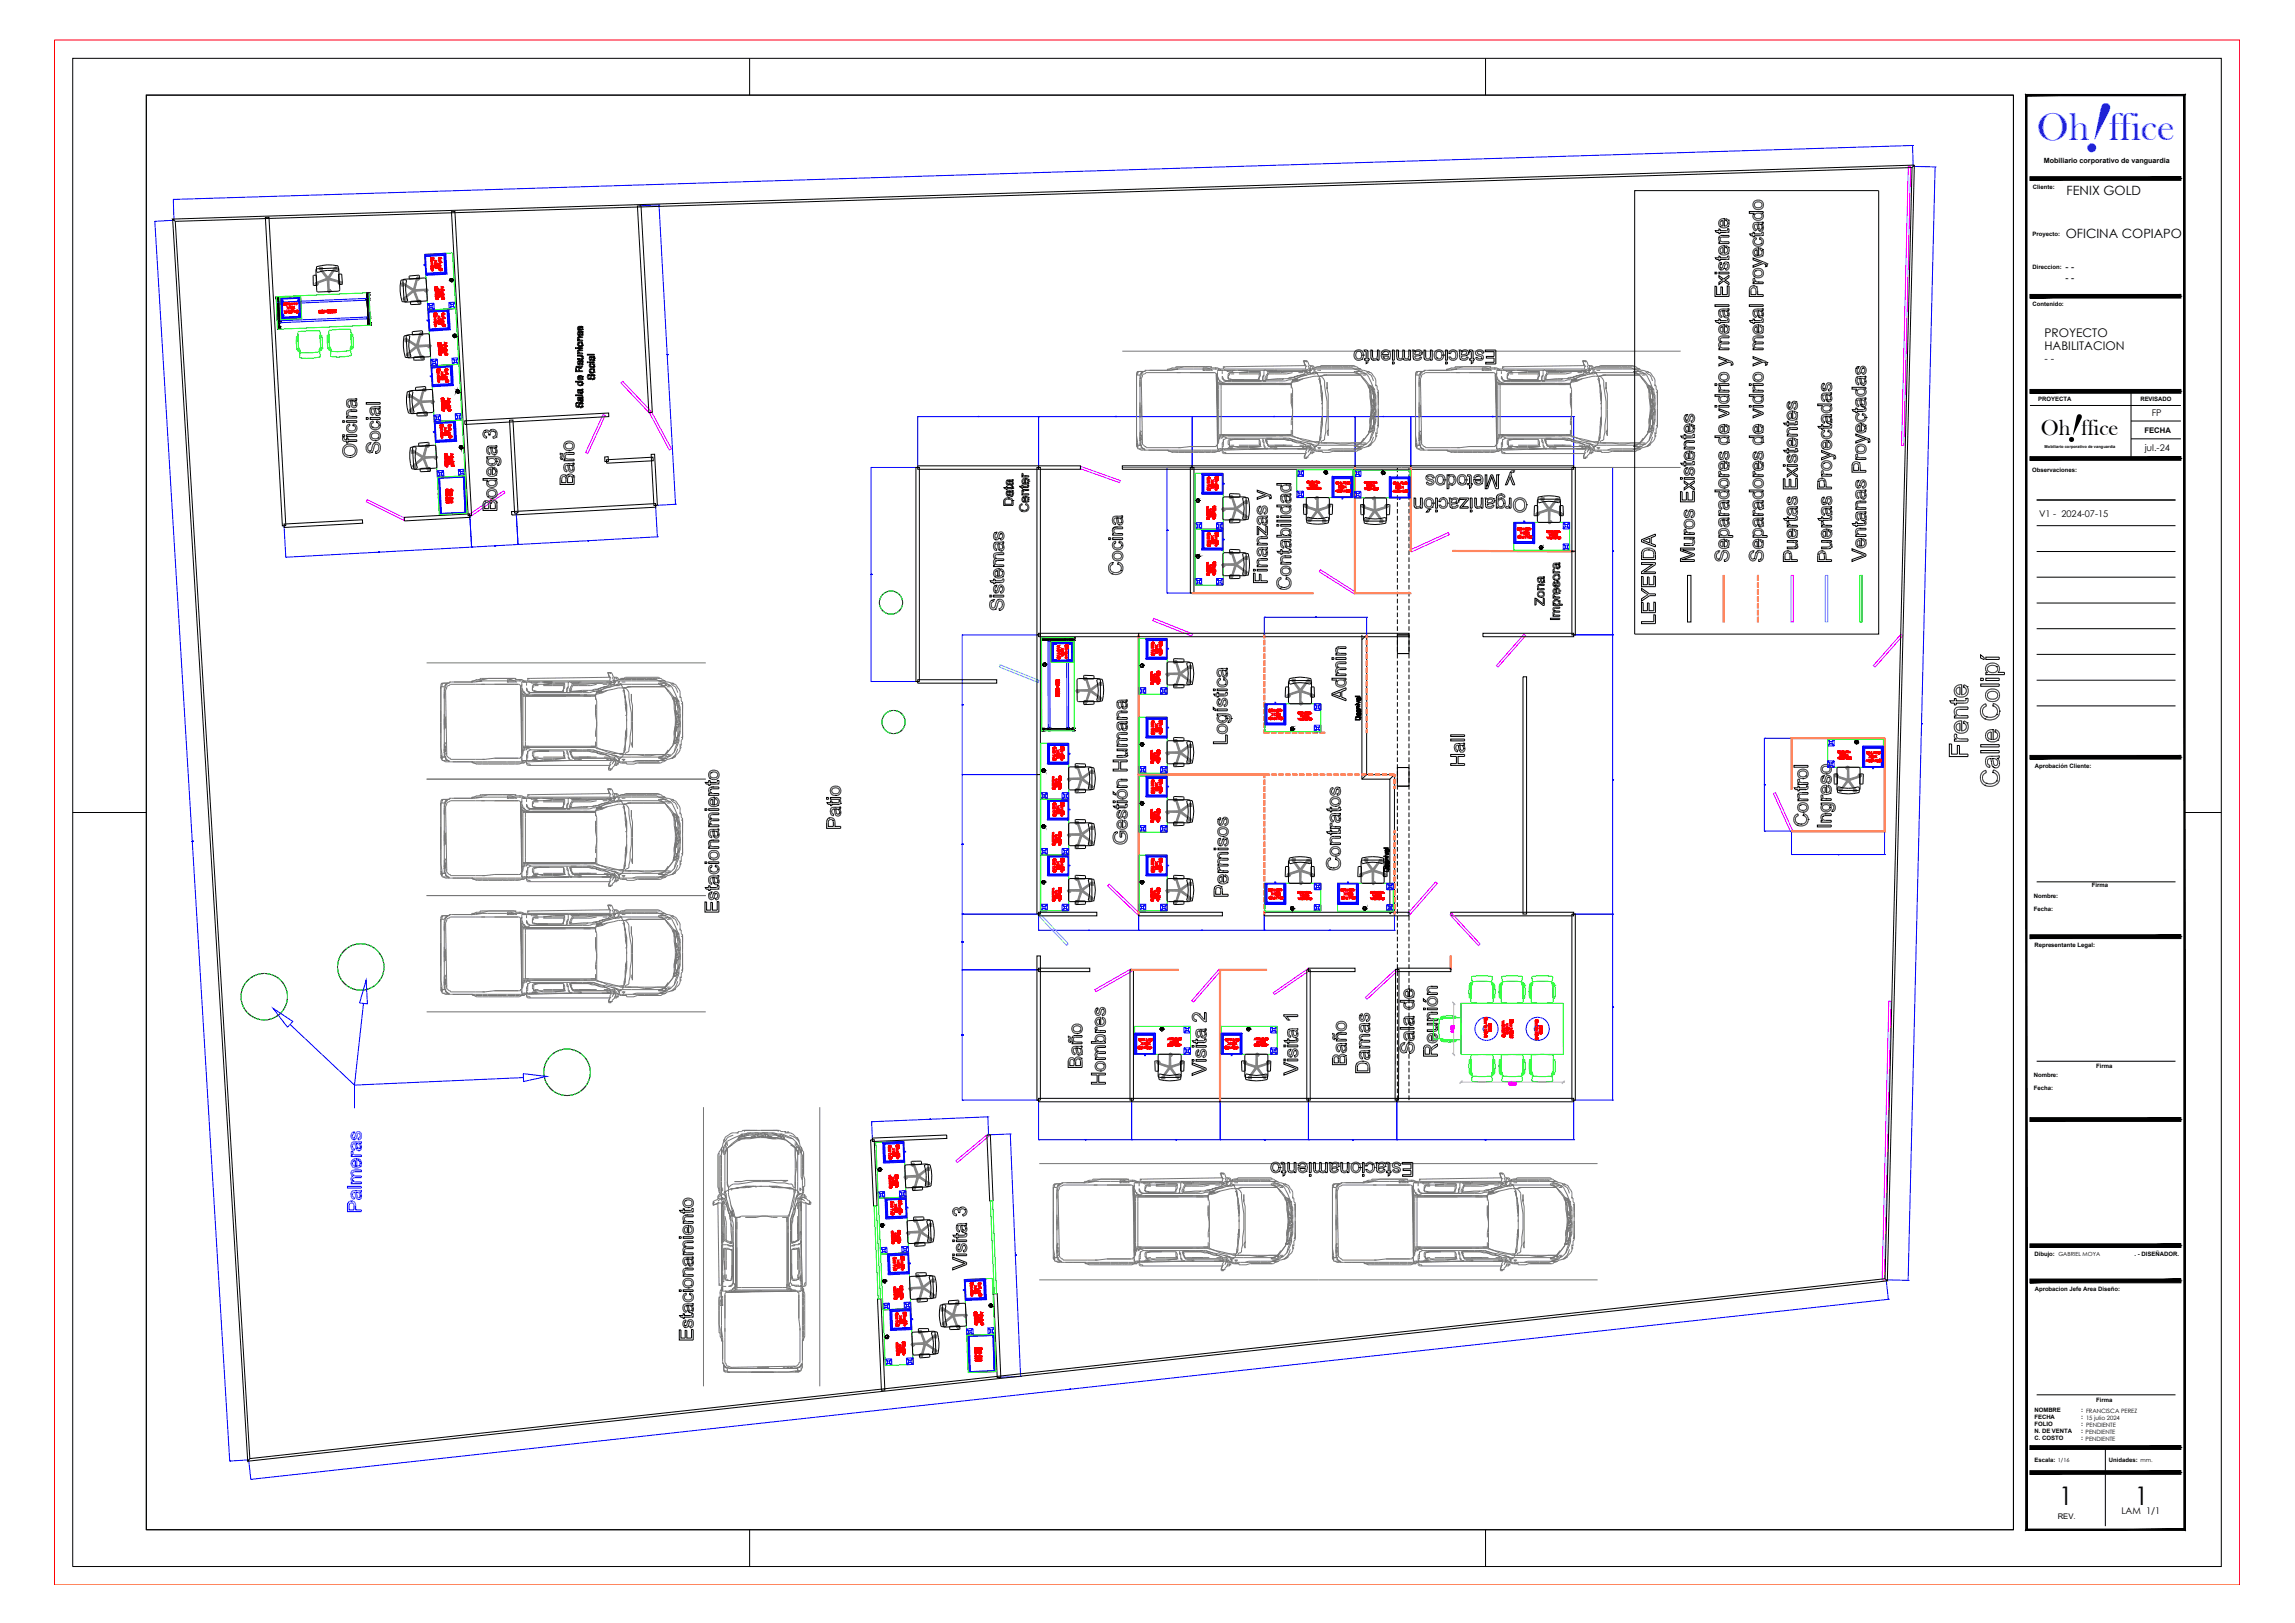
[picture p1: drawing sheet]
<svg xmlns="http://www.w3.org/2000/svg" width="594mm" height="420mm" viewBox="0 0 594 420" stroke-linecap="round" stroke-linejoin="round" font-family="sans-serif">
<defs><g id="words">
<text font-size="19.6" fill="#007fff" x="538.8" y="38.4" transform="rotate(19 538.8 38.4)">!</text>
<text font-size="11" x="534.7" y="113.9" transform="rotate(18 534.7 113.9)">!</text>
<text font-size="10.2" fill="#007fff" x="527.2" y="36.1">Oh ffice</text>
<g font-size="6.6">
<text x="533" y="389.6">1</text>
<text x="552.6" y="389.6">1</text>
</g>
<text font-size="5.8" x="528.3" y="112.6">Oh ffice</text>
<g font-size="3.3">
<text x="535" y="50.6">FENIX GOLD</text>
<text x="534.7" y="61.6">OFICINA COPIAPO</text>
</g>
<g font-size="3.1">
<text x="529.2" y="87.2">PROYECTO</text>
<text x="529.2" y="90.5">HABILITACION</text>
</g>
<text font-size="2.7" x="529.2" y="93.8">- -</text>
<g font-size="2.4">
<text x="534.7" y="70">- -</text>
<text x="534.7" y="72.8">- -</text>
<text x="557" y="107.7">FP</text>
<text x="555.2" y="116.7">jul.-24</text>
<text x="527.8" y="133.9">V1 - 2024-07-15</text>
<text x="549.1" y="392">LAM 1/1</text>
</g>
<g font-size="2">
<text x="555.1" y="112">FECHA</text>
<text x="532.7" y="393.3">REV.</text>
</g>
<text font-size="1.9" x="529" y="42.3">Mobiliario corporativo de vanguardia</text>
<g font-size="1.5">
<text x="526.2" y="49.1">Cliente:</text>
<text x="526.1" y="61">Proyecto:</text>
<text x="526.1" y="69.8">Direccion:</text>
<text x="526.1" y="79.3">Contenido:</text>
<text x="527.6" y="103.9">PROYECTA</text>
<text x="554" y="103.9">REVISADO</text>
<text x="526.1" y="122.2">Observaciones:</text>
<text x="526.7" y="198.7">Aprobación Cliente:</text>
<text x="526.4" y="232.5">Nombre:</text>
<text x="541.5" y="229.6">Firma</text>
<text x="526.4" y="235.9">Fecha:</text>
<text x="526.6" y="245.2">Representante Legal:</text>
<text x="526.4" y="278.9">Nombre:</text>
<text x="542.6" y="276.5">Firma</text>
<text x="526.4" y="282.1">Fecha:</text>
<text x="526.6" y="325.1">Dibujo: GABRIEL MOYA</text>
<text x="552.6" y="325.3">. - DISEÑADOR.</text>
<text x="526.7" y="334.3">Aprobacion Jefe Area Diseño:</text>
<text x="526.6" y="365.4">NOMBRE</text>
<text x="538.8" y="365.4">: FRANCISCA PEREZ</text>
<text x="542.6" y="362.9">Firma</text>
<text x="526.6" y="367.3">FECHA</text>
<text x="526.6" y="369.2">FOLIO</text>
<text x="526.6" y="371">N. DE VENTA</text>
<text x="538.8" y="367.3">: 15 julio 2024</text>
<text x="538.8" y="369.2">: PENDIENTE</text>
<text x="538.8" y="371">: PENDIENTE</text>
<text x="526.7" y="372.9">C. COSTO</text>
<text x="538.8" y="372.9">: PENDIENTE</text>
<text x="526.6" y="378.4">Escala: 1/16</text>
<text x="545.9" y="378.4">Unidades: mm.</text>
</g>
<text font-size="1" x="529.2" y="116">Mobiliario corporativo de vanguardia</text>
</g></defs>
<!-- layer: 0 -->
<g fill="none" stroke="#000" stroke-width=".26">
<path d="M37.9 24.6h483.3v371.4h-483.3zM68.7 56.3l.9-.1 4.4 79.9h-.9zM116.9 54.8h.9l4.3 78.7h-.9zM165 53.3h.9l3 53.5h-.9zM423.1 49.3h63.2v114.9h-63.2zM444 59.7h1v-.4h.3v.4h1.8l.1-.4h.4l-.1 .6-.2 .2-2 .1v.3h-.3v-.3h-.7zM445 57.3v1M445 58.3h.1M445 57.3v-.1a1.5 1.5 0 0 1 1.3-.6v1.9a.77 .77 0 0 0 .9-.5 .77 .77 0 0 0-.5-.9l.1-.5 .4 .2 .4 .5v.6l-.3 .7M445 58.3l.2 .4M445 57.3h.1M445.2 58.7h.1"/>
<path d="M445.2 58.7l.8 .3h.7l.6-.3M445.3 58.1l.1 .1M445.4 57.3l-.1 .1M445.4 57.3l.6-.2v1.4a.76 .76 0 0 1-.8-.7zM445.5 57.2h.1M445.5 56.7v.1M445.7 58.9h.1M446.2 56.6h.1M446.7 57.1h.1M446.9 57.1v.1M447.1 57.3h.1M447.2 59.3h.1"/>
<path d="M447.2 58.1l-.1 .1M447.2 58.7h.1M447.2 57.8h.1M447.3 58.7h.1M447.4 57h.1M447.4 58.5h.1M447.6 59.8l-.1 .1M452.8 54.8h3.6v.4h-.3a1.06 1.06 0 0 1 .3 1.2 1.06 1.06 0 0 1-1 .7 1.31 1.31 0 0 1-1.6-1.2l.3-.7h-1.3zM453.8 56.2h.1M453.8 55.5h.1M453.8 58v.1M453.8 59.1v.1"/>
<path d="M453.9 52.4h.1M453.9 59.3l.1 .1M454.1 56.1h.1M454.2 53.3h.1M454.2 58.3h.1M454.2 59.6h.1M454.2 52.1h.1M454.3 52.6h-.1M454.3 55.5l-.1 .1M454.3 52.5l.5-.2h.7a.77 .77 0 0 1 .6 .8 .77 .77 0 0 1-.8 .7l-.8-.1a.78 .78 0 0 1-.2-1.2zM454.3 54v.1M454.3 52h.1"/>
<path d="M454.3 59.2l.1 .1M454.4 56.4l.1 .1M454.5 56.9v.1M454.6 55.3h.1M454.8 58.1l.2 1.1M454.8 58l-.6 .3M454.8 58v.1M455 59.2h.1M455 59.2l.2 .5 .4 .1 .7-.2M455.1 58h.1M455.2 58.1h.5l.3 .3M455.2 58.1l.3 1.2"/>
<path d="M455.2 59.5h.1M455.2 58.2v.1M455.4 59.8h.1M455.5 59.3h.1M455.5 58l.1 .1M455.6 55.2h-.8a.66 .66 0 0 0-.7 .8v.1M455.6 55.2h.1M455.6 55.2l.4 .2M455.7 52.4h.1M455.7 58.1h.1M455.7 56.9v.1M455.8 51.9h.1"/>
<path d="M455.8 53.6h.1M456 55.4v.1M456 59.8h.1M456 55.5l.1 .5-.5 .5h-1l-.4-.4M456 52.6v.1M456 59.3h.1M456 58.4v.9M456 59.3h-.5M456 58.4h.1M456.1 59.1v.1M456.1 57.6h-1.5a1.09 1.09 0 0 0-.8 1.4l.3 .6 .5 .2v-.5l-.5-.3 .1-.7M456.1 57.6l.3-.2v.5l-.3 .1 .4 .9-.2 .7"/>
<path d="M456.1 58h.1M456.1 57.6h.1M456.1 58.8h.1M456.2 59.7h.1M456.2 52.2l.1 .1M456.3 52.4h.1M456.3 59.6h.1M456.4 59.5h-.1M456.4 55.5h.1M456.4 56.4l-.1 .1M494.9 43.4l-6.9 287.6M495.5 42.7l-450.8 14 .7 .6 19.3 320.3-.6 .7-19.4-321.6"/>
<path d="M495.5 42.7l-.6 .7-449.5 13.9M495.5 42.7l-6.9 288.9M71.5 76.8h.1M71.5 77.4h.1M71.5 76.8h.6M71.5 76.8v.6zM71.5 76.8l.1 .6M71.6 77.4h.1M71.6 77.4h-.1M71.6 77.4h.5M71.6 77.4l.3 7.2v-1M71.6 77.4l.4 7.2"/>
<path d="M71.6 78.3l.1 .4M71.6 78.3l.1 .4zM71.6 78.3h.1M71.6 77.4l.1 .9M71.7 78.7h.1M71.7 78.3v.4h.6M71.7 78.7h.6h-.6M71.7 78.3l.6-.1zM71.7 78.7l.2 4.4M71.7 78.7l.1 4.4M71.7 78.3v.4M71.7 78.7h.5"/>
<path d="M72 77.4h.1M72 77.4l.1 .8M72.1 77.4h.1M72.1 76.8h.1M72.1 76.8h-.6M72.1 76.8h-.6h.6M72.1 76.8v.6h-.5M72.1 77.4v.8M72.1 76.8v.6M72.1 77.4h-.5M72.1 78.2l-.4 .1 .4-.1M72.1 78.2h.1"/>
<path d="M72.1 78.7h.1M72.1 78.7l.2 4.3M72.2 78.7h.1M72.2 78.2h.1M72.3 78.4h.1M72.3 78.4v.1M72.3 78.5h.1M72.3 78.3v.4h-.6M72.3 78.2v.5M72.3 78.7h.1M72.3 78.2h.1M72.3 78.2l-.6 .1"/>
<path d="M72.3 78.2v.2M72.3 78.7h-.6h.4M81.1 71.3l.8 .1v2.5l-.8-.1zM81.8 69.8l.3-.2 5.4-.2 .2 .3 .2 5.5-.3 .2-5.2 .2-.4-.2zM81.9 69a10.9 10.9 0 0 1 5.6-.2 1.12 1.12 0 0 1-.2 1.5 9.8 9.8 0 0 0-5.2 .1zM87.7 71l.8 .1v2.5l-.8-.1zM94.8 77.5h.1M94.8 77.4h.1M94.8 77.4l.1 .1M94.8 77.4v.1M94.9 77.5h.1M94.9 77.7h.1"/>
<path d="M94.9 77.7h.6zM94.9 77.2h.6h-.6M94.9 77.2h.6zM94.9 77.2v.5M94.9 77.2h.1M94.9 77.3v.4M94.9 77.7h.6M94.9 75.8h.1M94.9 75.8h.6zM94.9 75.8v.6M94.9 75.8v.6zM94.9 76.4h.1"/>
<path d="M94.9 76.4h.6h-.6M94.9 76.4h.6zM95 76.4h.1M95 76.4v.8M95 77.2h.1M95 77.7h.1M95 77.7l.2 4.4M95.1 77.7h.1M95.1 77.7l.1 4.4M95.4 76.4h.1M95.4 76.4h-.2M95.4 76.4l.1 .8"/>
<path d="M95.5 75.8h.1M95.5 76.4h.1M95.5 75.8v.6h-.6M95.5 75.8v.6zM95.5 75.8v.6v-.6M95.5 75.8v.6M95.5 77.2v.5v-.5M95.5 77.2v.5M95.5 77.2v.5h-.6h.6M95.5 77.2h.1M95.5 77.2h-.6h.6M95.5 77.2h-.6"/>
<path d="M95.5 77.7h.1M95.5 77.7l.2 4.3M95.5 76.4h-.6M95.5 77.7h-.6M103.8 72.5l1-.1 .4 .3a9.1 9.1 0 0 0 .3 5.1 1.05 1.05 0 0 1-1.4 .3 10.9 10.9 0 0 1-.3-5.6zM104.3 72.5l.3-.2 5.5-.3 .2 .3 .3 5.2-.1 .4-5.7 .3-.2-.3zM105.9 71.5l2.6-.3 .1 .8-2.6 .2zM106.3 78l2.5-.2 .2 .8-2.6 .3zM116.4 72.5h.2M116.4 72.5h.1M116.4 72.3l.1 .5M116.4 72.5h.3h-.3"/>
<path d="M116.4 72.3v.2zM116.4 72.3v.2M116.4 72.5l.1-.2-.1 .2M116.4 72.3l.2-.1-.2 .1M116.5 72.3l-.1 .2h.3M116.5 72.3h.1M116.5 72.3l.1-.1-.1 .1M116.5 72.8l.2 .1M116.5 72.7l.2 .1M116.6 72.7l-.1-.2 .4 .3M116.6 72.2l-.2 .1 .1 .5M116.6 72.5h.1"/>
<path d="M116.6 72.5l.1 .1M116.6 72.5l.1 .1zM116.6 72.5h-.2h.2M116.6 72.5h-.2M116.6 72.2l-.1 .1zM116.6 72.2l-.2 .1M116.7 72.6h.1M116.7 72.5h.1M116.7 72.6v.1M116.7 72.9h.2M116.7 72.8h.2M116.7 72.7l.2 .1z"/>
<path d="M116.7 72.7h.2M116.8 72.7h-.1M116.8 72.7h.1M116.8 72.1h.1M116.8 72.1l-.2 .1M116.8 72.1l.2 .1h-.4M116.8 72.1l.2 .1zM116.8 72.1l.2 .1-.2-.1M116.8 72.1l.2 .1M116.9 72.8h.1M116.9 72.9h.2h-.2M116.9 72.7v.2z"/>
<path d="M116.9 72.7v.2M116.9 72.9v-.2v.2M116.9 72.9h.1M117 72.2l-.5 .1M117 72.2l.2 .1a.41 .41 0 0 1-.3 .6M117 72.2l.2 .1M117 72.2l.2 .1-.2-.1M117 72.8h.1M117.1 72.9h-.2M117.1 72.8l.1-.1-.1 .2M117.1 72.8l.1-.1zM117.2 72.3h.1"/>
<path d="M117.2 72.3v.2M117.2 72.3v.4M117.2 72.7v-.2v.2M117.2 72.7l-.1 .2M117.2 72.7h.1M117.2 72.5v-.2v.2M443.9 78.9h3.7v.4h-3.7zM443.9 74.1h.5v2.2h1.1v-2h.4v2h1.2v-2.3h.5v2.7h-3.7zM443.9 70.5h.5v.4h-.5zM444 66.7h1v-.4h.3v.4h1.7l.2-.4h.4l-.1 .7-.2 .2h-2v.3h-.3v-.3h-.7zM445 70.5h2.6v.4h-2.6zM445 61.4h.1"/>
<path d="M445 65.2v.1M445 69.3v.1M445 62.3h.1M445 64.2v.1M445 69.5l.1 .1M445 62.4h.1M445 65.4l.1 .1M445.2 61.1h.1M445.2 68.1l-.2 .3-.1 .7 .4 .7M445.2 68.1h.1M445.2 68.1l.4-.2 .1 .4-.3 .2M445.2 64h.1"/>
<path d="M445.2 61.1l-.2 .1a1.07 1.07 0 0 0 .1 1.3l.2 .2h-.3v.4h2.6v-.5l-2-.1M445.2 65.7h.1M445.2 65.7l.9 .3h.6l.6-.3M445.3 69.8h.1M445.3 69.3h.1M445.3 65.7l.1 .1M445.3 68h.1M445.3 62.3h.1M445.4 68.5l-.1 .8M445.4 68.5h.1M445.4 64.4h-.1M445.5 65.8v.1"/>
<path d="M445.5 64.2l.5-.1v1.4a.78 .78 0 0 1-.8-.7zM445.5 60.9h2.1v.5h-2.1l-.3 .4 .3 .7M445.5 60.9h.1M445.5 60.9l-.3 .2M445.5 68.4h.1M445.5 72.3l-.5-.4v-.5l1.2 .8 1.4-.9v.5l-1.1 .7 1.1 .7v.5l-1.4-.9-1.2 .8v-.5l.8-.6M445.5 72.3h.1M445.5 62.5h.1M445.5 72.3l.3 .2M445.6 65.4h.1M445.7 65.9h.1M445.8 72.5h.1"/>
<path d="M445.9 69.2l-.2 .3-.4-.2M445.9 69.2h.1M445.9 60.9h.1M446.1 68.4h.1M446.1 68.3h.1M446.2 68.2h.1M446.2 69.5h.1M446.2 63.6h.1M446.2 69.5l-.4 .4-.5-.1M446.3 68.1h-.1M446.5 68.8h-.1M446.6 68.4a.54 .54 0 0 1 .7 .3 .54 .54 0 0 1-.3 .7l-.3 .1 .1 .5 .4-.2a1.37 1.37 0 0 0 .3-1.6l-.6-.4-.5 .1-.5 1.3"/>
<path d="M446.6 68.5l-.4 1M446.6 68.4v.1M446.7 64.1h.1M446.9 64.2h.1M447.1 63.7l.1 .1M447.2 65.1l-.1 .1M447.2 67.9h.1M447.2 65.7v.1M447.2 80l.4-.1v.4l-.4 .1 .3 .4M447.2 80h.1M447.2 80h-1.7l-.5 .5M447.3 65.7h.1"/>
<path d="M447.3 67.1h.1M447.3 60.1h.1M447.4 64h.1M447.4 64.1l-.6-.5-.1 .5a.77 .77 0 0 1 .5 .9 .77 .77 0 0 1-.9 .6v-2l-.6 .1-.6 .4a1.3 1.3 0 0 0 0 1.5l.1 .1M447.4 64.1a1.38 1.38 0 0 1-.1 1.6M447.4 65.4v.1M447.5 64.2h.1M447.5 65.2v.1M452.8 78.9h3.6v.4h-3.6zM452.9 60.6h.9v-.5h.4v.5h1.8v-.5h.4v.5a.54 .54 0 0 1-.7 .4h-1.5v.3h-.4v-.3h-.6zM453.1 74.3l.6-.3 .6 .1a1.2 1.2 0 0 1 .7 1.2v1h1.4v.4h-3.6v-1.8zM453.3 74.9v.1"/>
<path d="M453.5 74.6l-.2 .3M453.5 74.6h.1M453.5 74.6a.69 .69 0 0 1 .8 0 .69 .69 0 0 1 .3 .7v1h-1.4l.1-1.3M453.8 66.8l2.8 1a1.04 1.04 0 0 1 .8 1.2h-.4a.58 .58 0 0 0-.6-.8l-2.6 1v-.5l2.2-.7-2.2-.7zM453.8 71.2h.1M453.9 72l.4 .2a.56 .56 0 0 0 0 .6 .56 .56 0 0 0 .6 .2h1.5v.4h-2.6v-.3h.4l-.4-.5zM453.9 74h.1M453.9 63.2h.1M454 61.9h-.1M454 64.6l.5-.4h.7v1.9a.76 .76 0 0 0 .9-.6 .76 .76 0 0 0-.5-.9l.1-.4 .3 .1a1.27 1.27 0 0 1 .4 1.3 1.27 1.27 0 0 1-1 1l-.7-.1-.6-.3-.3-.7zM454 63.3l.1 .1M454.1 71.5h.1"/>
<path d="M454.1 69.9h-.1M454.1 69.8a1.39 1.39 0 0 1 1.7-.2 1.39 1.39 0 0 1 .6 1.6l-.7 .7-1.4-.1-.5-.9zM454.1 66.2h.1M454.1 61.7v.1M454.2 62.8l-.1-.4 .5-.4v-.5a1.05 1.05 0 0 0-.8 1.4l.3 .5 .7 .3 1.1-.1 .4-.4M454.2 62.9l.6 .4 1.1-.2M454.2 62.8v.1M454.2 69.7v.1M454.3 66.3v.1M454.3 64.8l.6-.2v1.5l-.7-.4zM454.3 72.8h.1M454.4 70.1h.1"/>
<path d="M454.4 64.8h.1M454.4 62l-.1 .1M454.5 66.4v.1M454.5 63.2h.1M454.5 64.7v.1M454.6 69.5l-.1 .1M454.6 63.7h.1M454.6 70l-.2 .1M454.6 71.9h.1M454.6 70h.1M454.6 74.3h.1M454.6 70h1.1"/>
<path d="M454.8 74.5h.1M454.9 66.1h.1M454.9 74.6h.1M455.1 73h.1M455.1 64.2h.1M455.5 61.9h.1M455.5 61.9v-.4l.8 .3 .2 .6-.1 .7M455.5 61.9l.1 .1a.64 .64 0 0 1 .5 .5 .64 .64 0 0 1-.2 .6M455.7 70h.1M455.7 70a.71 .71 0 0 1 .3 1.1 .98 .98 0 0 1-1.2 .4 .98 .98 0 0 1-.5-1.2l.1-.2M455.8 63.1l-.1 .1M455.8 65.9l-.1 .1"/>
<path d="M455.9 63.1h.1M455.9 66.4h-.1M456 70.3h.1M456 64.9h.1M456 65.7h.1M456.1 62.9h-.1M456.1 61.7v.1M456.1 80l.3-.1v.4l-.3 .1 .4 .7-.1 .8M456.1 80h.1M456.1 66.2h.1M456.1 80h-1.8l-.5 .5M456.2 60.9h.1"/>
<path d="M456.3 64.6h.1M456.3 61.9v.1M456.3 71.4h.1M456.4 63.1l-.1 .1M456.4 62.1v.1M456.9 68.4h.1M457.1 68.8h.1M457.4 68.3h.1M71.8 83.1l.1 .5zM71.8 83.1l.1 .5v-.5M71.8 83.1h.1M71.8 83.1l.1 .5"/>
<path d="M71.9 85.2h.1M71.9 84.6h.6M71.9 84.6h.5zM71.9 84.6v.6zM71.9 84.6v.6M71.9 83.6h.1M71.9 83.1v.5l.6-.1M71.9 83.6l.6-.1-.6 .1M71.9 83.1h.1M71.9 83.5h.1M71.9 83.6l.1 1M71.9 83.6v1"/>
<path d="M71.9 83.1v.5M71.9 84.6h.1M71.9 84.6h.3h-.2M71.9 85.2h.6M72 84.6h.1M72.3 83h.1M72.3 83.6h.1M72.3 83.6l.1 1M72.4 84.6h.1M72.4 84.6h-.5M72.4 84.6l.1 .6h-.6M72.5 84.6h.1"/>
<path d="M72.5 85.2h.1M72.5 84.6h-.1M72.5 84.6v.6M72.5 85.2h-.6M72.5 83.2h.1M72.5 83.3h.1M72.5 83.2v.1M72.5 83.5h.1M72.5 83l-.6 .1h.6M72.5 83.1v.4h-.6M72.5 83v.5M72.5 83h.1"/>
<path d="M72.5 83.5l-.2 .1M72.5 83.1h.1M72.5 83l-.6 .1M72.5 83v.3M72.5 83.3v.1M72.5 83.5l-.1 .1M72.5 83.5l-.6 .1M95 82.3h.1M95 82.3l.1 .1M95 82.2h.1M95 82.2l.1 .1M95.1 82.3h.1"/>
<path d="M95.1 82.3v.1M95.1 82.4h.1M95.1 82.2v.2M95.1 82.5h.6zM95.1 82.5h.1M95.1 82.1l.6-.1-.6 .1M95.1 82.1h.6h-.6M95.1 82.1v.4M95.1 82.1h.1M95.2 82.5l.1 1.1-.1-1.1M95.2 84.2h.1M95.2 83.6h.6z"/>
<path d="M95.2 83.6h.6h-.6M95.2 83.6l.1 .6M95.2 83.6l.1 .5-.1-.5M95.3 84.1h.1M95.2 82.1h.1M95.2 82.5l.1 1.1M95.3 83.6h.1M95.3 84.2l.5-.1-.5 .1M95.3 84.2l.6-.1zM95.3 82.5h.1M95.3 84.1v.1M95.3 82.5v1.1"/>
<path d="M95.7 82.5v1.1h-.2h.3M95.7 82.1v.4M95.7 82v.5v-.4v.4v-.4v.4h-.6M95.7 82h.1M95.7 82l-.6 .1h.1M95.7 82l-.6 .1 .6-.1M95.7 82l-.6 .1M95.7 82.5v1.1M95.7 83.6h.1M95.7 82.5h.1M95.7 82.5l.1 1.1M95.7 82.5h-.6"/>
<path d="M95.8 83.6h.1M95.8 84.1h.1M95.8 83.6v.5h-.5M95.8 83.6v.5zM95.8 83.6l.1 .5-.1-.5M95.8 83.6v.5M95.8 84.1l-.5 .1M95.9 84.1h.1M104.6 87l1.2-.1 .3 .2a8.3 8.3 0 0 0 .3 5.1 1.11 1.11 0 0 1-1.5 .3 11.5 11.5 0 0 1-.3-5.5zM105.3 86.8l5.6-.4 .3 .3 .2 5.4-.3 .3-5.3 .3-.3-.2-.4-5.4zM106.8 85.9l2.4-.3 .2 .8-2.6 .3zM107.1 92.4l2.5-.1 .2 .8-2.6 .1z"/>
<path d="M117.2 87h.3h-.3M117.2 87h.1M117.2 86.9h.3h-.3M117.2 86.9h.1M117.2 87l.5 .4M117.3 86.8l-.1 .2M117.3 86.8l-.1 .1M117.3 86.8l.1-.2-.1 .2M117.3 86.8l.2-.2-.2 .2M117.3 86.8l-.1 .1h.3M117.4 87.2l-.1-.2 .4 .3M117.4 87.1v.1"/>
<path d="M117.4 87.2h.1M117.4 86.6l-.1 .2zM117.4 86.6l.2-.1-.2 .1M117.4 86.6h.2h-.2M117.4 86.6l-.1 .2M117.5 87h.1M117.5 86.9v.2M117.5 86.9l-.3 .1h.3M117.5 86.9l-.3 .1 .3-.1M117.5 86.9l-.3 .1M117.5 86.9h-.3h.3M117.5 86.9h.1"/>
<path d="M117.5 86.6h.1M117.5 87v.1M117.5 87.1h.1M117.5 87l.1 .1M117.5 87l.2 .2zM117.5 87.2h.1M117.5 87.2l.2 .1M117.7 87.2h.1M117.6 87.1l.1 .1M117.6 86.5h.1M117.6 86.5l-.2 .1M117.6 86.6h-.1h.1"/>
<path d="M117.6 86.5l.2 .1-.2-.1M117.6 86.5l.2 .1M117.6 86.6h.2h-.2M117.7 87.3h.1M117.7 87.4l.2-.1-.2 .1M117.7 87.4h.1M117.7 87.4v-.2v.2M117.7 87.2v.2v-.2M117.7 87.2v.2M117.8 86.6l-.5 .2M117.8 86.6l.3 .3-.4 .5M117.8 86.6h.1"/>
<path d="M117.8 86.6h-.2h.2M117.8 86.6l.2 .1zM117.8 86.6l.2 .1M117.8 86.6a.42 .42 0 0 1 .3 .4 .42 .42 0 0 1-.4 .4M117.9 87.3l-.2 .1M117.9 87.3h.1M117.9 87.3l.2-.1-.2 .1M117.9 87.2v.1M118 86.7l.1 .5M118 87.1l-.1 .2 .1-.1M118 87.2l-.1 .1M118 87.1h.1"/>
<path d="M118 86.7l.1 .2-.1-.2M118 87.1l.1-.2-.1 .3M118 87.2l.1-.3v.3M118 86.7l.1 .2M118.1 87.2h.1M118.1 86.9l-.1-.2 .1 .2M118.1 86.9v.3M118.1 87.2l-.2 .1M149 90h.3v.2h-.3zM149.1 95h.1M149.2 94.9h.1M149.2 94.9l-.2 .4v.9h1.8v-.2h-.8v-.5l.3-.3"/>
<path d="M149.3 95.2h.1M149.3 94.9h.5M149.3 95.1h.1M149.5 85.1h.1M149.5 97.9h.1M149.5 94h.1M149.5 86.4h.1M149.5 91.1h.1M149.5 87.7v.1M149.5 90.8l.1 .5M149.5 89.3h.1M149.5 87.8h.1"/>
<path d="M149.5 95h.1M149.5 90h1.3v.2h-1.3zM149.5 90.8h.1M149.5 84.9h.1M149.5 89v.1M149.5 97.7h.1M149.5 93.8h.1M149.5 90.9h.1M149.5 87.5v.1M149.5 86.2h.1M149.5 87.8l.2 .2M149.5 99.1l.1 .5"/>
<path d="M149.5 98.1h.1M149.5 87.4h.1M149.5 97.5h.1M149.5 90.7v.1M149.5 86.6h.1M149.5 87.9h.1M149.5 90.7h.1M149.5 94.2h.1M149.5 99v.1M149.6 91.3l-.1 .3h1.3v-.2l-1-.1M149.6 85.4h.1M149.6 94.3h.1"/>
<path d="M149.6 86.7h.1M149.6 88.8h.1M149.6 90.7h.1M149.6 99.6v.1M149.6 84.7h-.1M149.6 90.7h-.1M149.6 88h.1M149.6 89.5l.1 .1M149.6 91.3h.1M149.6 98.2h.1M149.6 99h.1M149.6 89.5h.1"/>
<path d="M149.6 93.5h.1M149.6 85.9h.1M149.6 87.3h.1M149.6 90.7l1.2-.1v.2l-1.1 .1M149.6 99.7l.4 .2 .5-.1M149.6 84.6h.1M149.7 88.7h.1M149.7 85.5h.1M149.7 93.5h.1M149.7 85.9h.1M149.7 88h.1M149.7 97.7l.1 .4"/>
<path d="M149.7 94.3h.1M149.7 86.8h.1M149.7 95.1h.1M149.7 97.7h.1M149.7 85.2h.1M149.7 95.1l-.5 .1M149.7 94.3l.2 .2M149.7 86.2l.4-.2v.7l-.4-.2zM149.7 93.8l.4-.3v.8l-.4-.2zM149.7 95.1l.1 .9h-.6l.1-.8M149.7 97.4l-.2 .5 .3 .4M149.7 93.4a.58 .58 0 0 0 0 .9"/>
<path d="M149.7 85.8a.58 .58 0 0 0 0 1M149.7 90.9l.1 .4M149.7 89.3h.1M149.7 84.8h.1M149.7 99.1h.1M149.7 87.9h.1M149.7 87.5h.1M149.7 97.4l.5-.2v1l.4-.1M149.7 85.8l.5-.1v1l.3-.1M149.7 88.6l-.2 .3 .1 .6M149.7 89.6h.9M149.7 97.6h.1"/>
<path d="M149.7 98.3h.1M149.7 99.4v.1M149.7 88.6h.1M149.7 93.4h.1M149.7 99.5h.1M149.7 95.2h.1M149.8 94.1h.1M149.8 86.6h.1M149.8 94.9h.1M149.8 97.3h.1M149.8 89.6h.1M149.8 90.8h.1"/>
<path d="M149.8 91.3h.1M149.8 93.4l.4-.1v1l.2-.1M149.8 90.6h-.1M149.8 98.3h.8M149.8 86.8v.1M149.8 85.2h.1M149.8 85.8h.1M149.8 89.4h.1M149.8 98v.1M149.8 87.2l-.3 .2v.4M149.8 87.2h1v.2l-1.1 .2 .1 .4h1v.3h-1.3v-.3h.2M149.8 88.8v.6"/>
<path d="M149.8 88h.1M149.8 90.6h.1M149.8 88.8h.1M149.8 87.2h.1M149.8 99h.1M149.8 97.5h.1M149.8 93.6h.1M149.8 86h.1M149.8 93.6l-.1 .1M149.8 86l-.1 .1M149.8 97.5l-.1 .2M149.8 99.5v.1"/>
<path d="M149.8 98.1h.1M149.8 94.2h.1M149.8 86.9h.1M149.8 84.5l-.1 .7M149.8 84.5h.1M149.8 84.5l-.3 .2v.5l.2 .3 .4-.2M149.8 88.8h.7l.2 .2-.1 .4M149.8 89.4l.2 .1M149.8 94.9l.2 .4M149.8 97.5h.3v.7l-.3-.1M149.8 99.8h.1M149.9 94.5h.1"/>
<path d="M149.9 86.9h.1M149.9 99.8h.1M149.9 86.6v.1M149.9 87.4h-.1M149.9 95.1l.1 .1M149.9 88.8h.1M149.9 98.9v.1M149.9 88h.1M149.9 98.2h.1M150 89.5h.1M150 85.2h.1M150 86.9h.1"/>
<path d="M150 85.2h-.1M150 95.3h.1M150 85.5h.1M150 90.6h.1M150 87.2h.1M150 88.5h.1M150 93.3h.1M150.1 95.2h.1M150.1 95.4h.1M150.1 84.7h.1M150.1 84.7l-.1 .5M150.1 95.1l-.1 .1"/>
<path d="M150.1 84.8h.1M150.1 85.3h.1M150.1 97.2h.1M150.1 93.3h.1M150.1 85.7h.1M150.2 89.7h.1M150.2 99.9h.1M150.2 98.9h.1M150.2 95.3h.1M150.2 95l-.1 .1M150.2 95h.1M150.2 84.5v.1"/>
<path d="M150.2 92.2h-.7v-.2h1.3v.2h-.2l.2 .2M150.2 92.2h.1M150.2 84.5h.1M150.2 92.2h.3M150.2 85.2h.1M150.3 95.3h.1M150.3 94.9h.1M150.3 84.8h.1M150.3 88.5h.1M150.3 94.9l-.1 .1M150.3 95.2h.1M150.3 94.9l.5-.3v.3l-.4 .3"/>
<path d="M150.4 84.7h.1M150.4 86.9h-.1M150.4 84.4l-.1 .1M150.4 89.5h-.1M150.4 92.2h.1M150.4 98.9l.3 .5-.3 .2h-.6M150.4 98.2h.1M150.4 84.7l-.3 .6M150.4 84.7l.2 .1M150.4 88.8h.1M150.4 88.5h.1M150.4 99h.1"/>
<path d="M150.4 88.5l-.6 .1M150.4 97.2v.3l.3 .2-.1 .4M150.4 94.2h.1M150.4 93.3v.2l.3 .3-.2 .4M150.4 88.5l.2 .1M150.4 97.2h.1M150.4 93.3l.2 .1M150.4 92.8h.1M150.4 85.5h.1M150.5 99h-.7l-.1 .1 .1 .4M150.5 93h.1M150.5 89.4h.1"/>
<path d="M150.5 99.6h.1M150.5 92.2h.1M150.5 93.3h.1M150.5 92.2l.1 .2M150.5 89.4l-.5 .1M150.5 88.6h.1M150.5 97.2l.1 .1M150.5 85.8h.1M150.5 99.8h-.1M150.5 93.6h.1M150.5 86h.1M150.5 98.1h.1"/>
<path d="M150.5 94.2h.1M150.5 86.6h.1M150.5 88.8h.1M150.5 99.8h.1M150.5 99.5h.1M150.5 84.7l.2 .1M150.5 92.3l.1 .4M150.5 84.4l.1 .1M150.5 99h.1M150.6 97.6h.1M150.6 93.4h.1M150.6 93.6h.1"/>
<path d="M150.6 85.8h.1M150.6 86h.1M150.6 89.6h.1M150.6 85.2h.1M150.6 94.1h.1M150.6 86.6h.1M150.6 88.9h.1M150.6 98.3h.1M150.6 97.3l.1 .1M150.6 99.7h.1M150.6 88.6l.1 .2M150.6 98h.1"/>
<path d="M150.6 89.4h-.1M150.6 86.8l-.7 .1M150.6 94.4h.1M150.6 92.7l-1.1 .1v.2h1M150.6 99.4h.1M150.6 99.1h.1M150.6 85.8l-.2-.1 .3 .7-.3 .3M150.6 93.4l.2 .2v.5l-.2 .3M150.6 94.4l-.7 .1M150.6 85.8l.2 .2v.6l-.2 .2M150.6 92.7h.1M150.6 84.5h-.3l-.2 .2"/>
<path d="M150.6 85.5h.1M150.6 86.1h.1M150.6 86.5h.1M150.6 89.3v.1M150.6 93.7h.1M150.6 84.5l.1 .1M150.6 97.3l.2 .2M150.7 84.8l-.3 .7M150.7 84.5h.1M150.7 84.8h.1M150.7 94.3h.1M150.7 86.8h.1"/>
<path d="M150.7 89.1h.1M150.7 97.8h.1M150.7 93.9h.1M150.7 86.3h.1M150.7 84.5l.1 .7-.3 .3M150.7 98.9l.1-.2h-1.8v.2h.7l-.2 .1M150.7 98.2h.1M150.7 99.6h.1M150.7 93.5h.1M150.7 85.9h.1M150.7 92.9h.1M150.7 98.2v.1"/>
<path d="M150.7 86.7l-.1 .1M150.7 98.9v.1M150.7 85.4h.1M150.7 92.3h.1M150.7 86.7h.1M150.7 97.4h.1M150.7 88.8l.2 .4-.3 .4M150.7 99l.2 .2M150.7 89.5h.1M150.8 85.3h.1M150.8 97.5h.1M150.8 89.4h.1"/>
<path d="M150.8 98.1h.1M150.8 97.5v.6l-.2 .2M150.8 86.6h.1M150.8 92.3v.1M150.8 92.8v.1M150.8 94.2h.1M150.8 99.5v.1M150.8 92.8h.1M150.8 92.4h.1M150.8 92.4v.4M150.8 92.8l-.3 .2M150.8 92.4l.1 .1"/>
<path d="M150.8 89l.1 .1M150.8 99.1v.4l-.3 .3M150.8 84.9h.1M150.8 97.7h.1M150.8 93.8h.1M150.8 86.2h.1M150.9 99.3h.1M150.9 97.9h-.1M150.9 86.4h-.1M150.9 94h-.1M150.9 99.3l-.1 .1M150.9 92.7h-.1"/>
<path d="M150.9 89.2l-.1 .1M150.9 85.1h-.1M152 93.7h.3v.2h-.3zM152 91.7h1.9v.2h-1.9zM152 97.9h.1M152.1 97.3h-.1M152.1 97.1h.1M152.2 98.1h.1M152.2 97.1h.1M152.3 97h.1M152.3 98.2h.5M152.3 97.9h.1"/>
<path d="M152.3 97.3h.1M152.3 98.2h.1M152.4 96.9l-.4 .6 .3 .7M152.4 98h.1M152.4 97.2h.1M152.5 97.2l-.3 .3 .2 .5M152.5 92.9h.1M152.5 96.2h.1M152.5 94.7l.1 .1M152.6 92.5v.6l.2 .2M152.6 96.3h.1M152.6 93.7h1.3v.2h-1.3z"/>
<path d="M152.6 96.9h.1M152.6 92.5h.1M152.6 95.9h-.1M152.6 96.9v.2l-.2 .1M152.6 92.6l-.1 .1M152.6 96.9l-.3 .1M152.6 94.5h-.1M152.6 96.3l.2 .2M152.6 95.7v.6M152.6 92.4v.1M152.6 93.1v.1M152.6 94.3h.1"/>
<path d="M152.6 95.7h.1M152.6 93.2h.1M152.6 92.4h.1M152.6 92.4l1.3-.2-.2 .3 .2 .3M152.6 95h.1M152.7 96.5h.1M152.7 97.9h.1M152.7 93.2l.2 .2M152.7 94.2h.1M152.7 97.9h-.4M152.7 95v.1M152.7 94.7h.1"/>
<path d="M152.7 95.1h1M152.7 95.6h.1M152.7 98.2h.1M152.8 95.9v.3M152.8 92.6l-.1 .4 .2 .2M152.8 93h.1M152.8 94.2h.1M152.8 98.2h.1M152.8 95.5h.1M152.8 94.4h.1M152.8 94.8v.1M152.8 96.2v.1"/>
<path d="M152.8 96.3l.1 .1M152.8 94.4l-.1 .4M152.8 96.5h.1M152.8 94.9h.1M152.8 96.3h.1M152.8 92.5h.2l.1 .7M152.8 95.5h.9M152.8 92.5v.1M152.8 94.1l.2 .2-.2 .1M152.8 94.1l-.2 .3v.5l.2 .3M152.8 92.3h.1M152.8 95.5l-.2 .2"/>
<path d="M152.9 98.1h.1M152.9 95.7h.1M152.9 93.1h.1M152.9 97.2h.1M152.9 94.9h.1M152.9 95.7l-.1 .1M152.9 94.3h.1M152.9 93.4h.1M152.9 96.4h.1M152.9 97.9h.1M152.9 93.2h.1M152.9 97.1l-.2 .8"/>
<path d="M152.9 95.7h.6l.2 .5M152.9 96.6h.1M152.9 95.7l-.1 .2M152.9 97.9l-.1 .3M152.9 93.2v.2M153 92.5h.1M153 97l.6-.1 .3 .4v.5M153.1 97.5l-.1 .1M153.1 96.9h.1M153.1 97.3h.1M153.1 96.9l-.2 .3M153.1 93.2h.1"/>
<path d="M153.2 97.2h.1M153.2 95h.1M153.2 96.4h.1M153.2 92.5h.1M153.2 93.2v.1M153.2 92.5l.5 .2M153.2 97.1h.1M153.2 92.6v.1M153.2 92.5v.1M153.2 93.3h.1M153.2 92.7h.1M153.3 98.3h.1"/>
<path d="M153.3 92.7v.4h.3M153.3 93.3h.4M153.4 94.3h.1M153.4 98v.1M153.4 98l-.1 .3M153.4 98h.1M153.5 96.4h.1M153.5 92.5h.1M153.5 94.3h.1M153.5 96.6h-.1M153.5 98h.1M153.5 93.2h.1"/>
<path d="M153.5 94.9h.1M153.5 93.4h.1M153.5 97.1h.1M153.5 94.3l.2 .5-.2 .2h-.6l-.2-.2M153.6 95.7h.1M153.6 95.2h.1M153.6 95.5h.1M153.6 94.9h.1M153.6 95.5l.3 .3-.1 .5M153.6 95.8h.1M153.6 97.2v.7M153.6 94.1l.3 .5"/>
<path d="M153.6 97.9l-.2 .1M153.7 97.3h.1M153.7 98.2h.1M153.7 92.3h.1M153.7 93.1h.1M153.7 92.7h.1M153.7 92.7v.2M153.7 97.3l-.4-.2-.4 .9M153.7 96.3l-.3 .1-.5-.1M153.7 97.8h-.1M153.7 94.8v.1M153.7 95.8v.1"/>
<path d="M153.7 96.2v.1M153.7 94.2l-.3-.1v.2M153.7 97h.1M153.7 95.6h.1M153.7 96h.1M153.7 94.6h.1M153.7 92.9h.1M153.7 92.9v.2M153.7 96.5h.1M153.7 98.1h.1M153.7 94.3h.1M153.7 92.5v.1"/>
<path d="M153.8 92.6h.1M153.8 93.3h.1M153.8 98l-.5 .3M153.8 96.4h.1M153.8 94.9h.1M153.8 96.3h.1M153.8 97.2h.1M153.8 96.3l-.2 .3-.8-.1M153.9 97.8h.1M153.9 92.8h.1M153.9 97.8l-.1 .2M153.9 97.5h.1"/>
<path d="M153.9 92.9h.1M153.9 92.8v.1M153.9 94.6h.1M153.9 92.9l-.2 .4M153.9 94.6l-.3 .6M153.9 97.6h.1M350.8 90.9a1.35 1.35 0 0 1 2.1 .5 1.35 1.35 0 0 1-1 1.9h-.5l-.8-.6-.1-1.1zM351 93.1h.1M351.1 91.3l-.2 .7 .2 .7a.77 .77 0 0 0 1.3-.3l.1-.4M351.1 91.3h.1M351.3 92.8h.1M351.3 93.2h.1"/>
<path d="M351.9 91h.1M352.3 91.2l.2 .8M352.3 91.2h.1M352.3 91.2a.71 .71 0 0 0-1.2 .1M352.4 90.7h.1M352.5 91.9h.1M352.5 93h.1M352.7 92.8v.1M353 91.9h.1M353.1 90.6a.66 .66 0 0 1 .8 .1 .66 .66 0 0 1 .2 .7v1.5h.3v.3h-.3v.7l-.5 .2v-.9h-.4v-.3h.4v-1.8l-.4-.1zM354.9 90.6h.4v2l.4 .3 .7-.2 .2-2.1h.4v2.6h-.4v-.3l-.3 .3-.7 .1a.88 .88 0 0 1-.7-1.1zM355.3 93.2h.1"/>
<path d="M356.2 93.2h.1M357.6 91.2h.1M358 92.2h1.4l-.2 .6a.73 .73 0 0 1-1.2-.5zM358 90.7v.1M358.1 92.6l.1 .1M358.2 92.7h.1M358.2 93.2h.1M358.3 91h.8l.4 .8h-2a1.31 1.31 0 0 0 .7 1.4M358.3 91h.1M358.3 92.8h.1M359.1 90.6h-.9l-.7 .8 .5 .1 .3-.5M359.1 90.6h.1"/>
<path d="M359.2 90.6a1.58 1.58 0 0 1 .6 2 1.12 1.12 0 0 1-1.4 .6h-.2M359.3 93.2h-.1M359.3 92.6v.1M359.6 90.9h.1M359.6 92.9h.1M359.7 92.7v.1M359.8 91.2h.1M360.5 93.7h.4v.5h-.4zM360.5 90.6h.4v2.6h-.4zM361.6 90.6h.4v1.7a.57 .57 0 0 0 .7 .6 .57 .57 0 0 0 .4-.8v-1.5h.4v1.7a.61 .61 0 0 0 .8 .5 .61 .61 0 0 0 .4-.8v-1.4h.4v2.6h-.4v-.3l-.4 .3-.5 .1-.6-.5-.5 .4h-.7l-.4-.5zM363 93.1h-.1M363.8 92.9h.1"/>
<path d="M366.2 90.9h.1M366.3 92.3l.2 .6 .9-.1M366.3 93.2h.1M366.3 92.3h.1M366.4 90.8h.1M366.5 91.8h.1M367.3 91.7h.1M367.4 91h-.8l-.3 .4v.5l1.2-.3 .1-.4M367.4 91h.1M367.4 93.2h.1M367.4 91l.2 .2M367.4 92.8l.2-.4 .4 .1-.2 .4-.4 .3"/>
<path d="M367.4 92.1h.1M367.4 92.8h.1M367.5 92.7h-.1M367.6 91.2h.1M367.7 90.7h.1M367.8 90.7l-.7-.2-.9 .4-.1-.3h-.4l.2 2.3a1.31 1.31 0 0 0 1.5 .3M367.8 91.8v.1M367.8 90.7h.1M367.9 90.7l.2 .8a1.3 1.3 0 0 1-1.4 .6l-.4 .2M367.9 92.8v.1M368 91.6h.1M368.1 91.3h.1"/>
<path d="M368.6 90.6h.4l.1 2a.63 .63 0 0 0 1 .1l.2-.4v-1.7h.4v2.6h-.4v-.3l-.3 .3-.7 .1a.81 .81 0 0 1-.7-1.1zM369 93.2h.1M370 92.8h-.1M371.3 92.5h.1M371.4 92.7h.1M371.5 91l-.3 1.2 .4 .7a1.21 1.21 0 0 0 1.5 .2M371.5 91h.1M371.7 93l.1 .1M371.8 92.4h.1M371.8 90.7h.1M371.9 92.6v.1M371.9 92.7h.1"/>
<path d="M372.1 90.6l-.6 .4M372.1 90.6a1.24 1.24 0 0 1 1.6 1.3v.5l-.5 .7M372.1 90.6h.1M372.1 92.8l.1 .1M372.8 93.2h.1M373.1 93.1h.1M373.2 92v-.5a.71 .71 0 0 0-1.1-.5l-.3 .3v1.1M373.2 91.9h.1M373.2 92l-.1 .6a.71 .71 0 0 1-.7 .3 .71 .71 0 0 1-.6-.5M373.5 92.8l-.1 .1M373.5 91.1h.1M373.5 92.7h.1"/>
<path d="M373.6 92.5h.1M373.7 91.9h.1M374.2 93.7h.5v.5h-.5zM374.2 90.6h.5v2.6h-.5zM375.2 92.8h.1M375.2 91v.1M375.3 92.9h.1M375.3 90.9v.1M375.4 93.1h.1M375.5 90.7h.1M375.7 90.6h.1M376.4 91a.68 .68 0 0 0-.9 .6l-.4-.2a1.03 1.03 0 0 1 1.1-.9l.6 .2 .5 .9a1.47 1.47 0 0 1-.7 1.6h-1l-.5-.8h.4l.4 .5h.5l.4-.3"/>
<path d="M376.4 91h.1M376.5 91l.3 .6v.9M376.7 91.2h.1M376.8 92.5v.1M376.8 93.1h.1M376.9 93h.1M377.1 92.8l-.1 .1M377.2 91.2h.1M377.2 92.5v.1M377.3 91.9h.1M377.7 90.6h.5l.1 .3a1.05 1.05 0 0 1 1.1-.3 1.05 1.05 0 0 1 .7 .9 1.3 1.3 0 0 1-1.3 .6l-.5 .2 .3 .6h.7l.3-.5 .5 .2-.2 .3-.6 .3-.7 .1a.77 .77 0 0 1-.7-1zM378.3 90.9h.1"/>
<path d="M378.5 91.2l.4-.3h.4l.4 .5-.3 .3-1.1 .2zM378.8 91h-.1M379.4 91.7h-.1M379.4 91h.1M379.4 93.2h.1M379.5 92.1h.1M379.5 92.7h.1M379.7 93.1h-.1M379.8 90.7h.1M379.9 91.8l-.1 .1M380.1 91.6h.1M380.1 91.3h.1"/>
<path d="M380.4 90.6a.66 .66 0 0 1 .7 .1 .66 .66 0 0 1 .2 .7v1.5h.3v.3h-.3v.7l-.4 .2v-.9h-.5v-.3h.5v-1.8l-.5-.1zM380.4 91h.1M382 91.6v.1M382 91h.1M382 91.8h.1M382.1 91.8l.2 .2M382.3 92h.1M382.3 92l.7 .2a.45 .45 0 0 1 .4 .1 .45 .45 0 0 1 .1 .5l-.7 .1-.3-.4-.5 .1 .5 .6M382.3 90.7h.1M382.4 91.4l.2-.4a.73 .73 0 0 1 1.1 .5l.4-.1a1.1 1.1 0 0 0-1.2-.9 1.1 1.1 0 0 0-1 1.1l.1 .2M382.4 91.4v.1M382.4 91.5l1.3 .4 .3 .6-.1 .4-.3 .3h-1"/>
<path d="M382.5 93.2h.1M382.6 90.6h.1M383.3 92.3h.1M383.4 92.8h.1M383.4 92.8v.1M383.7 90.7h.1M384 92.4h.1M384.5 90.6h2.7v3.6h-2.6v-.4h2.1v-1.1h-1.9v-.4h1.9v-1.3h-2.2zM443.9 99.3h.5v.5h-.5zM445 88.9l-.1 .8 .4 .5h-.3v.3h2.6v-.4h-1.7a.61 .61 0 0 1-.6-.3 .61 .61 0 0 1 .1-.7M445 80.5a1.22 1.22 0 0 0 .7 1.7l.1-.4-.5-.4M445 99.3h2.6v.5h-2.6z"/>
<path d="M445 80.5h.1M445 87.4h.1M445 88.9h.1M445 85.8v.1M445 87.3h.1M445 88.3l.1 .1M445.1 98.3v.1M445.1 96.8a1.33 1.33 0 0 1 2-.1 1.33 1.33 0 0 1-.1 2l-1.1 .1-.6-.2-.4-.8zM445.3 81.4v-.8l.6-.1 .4 1.5M445.3 81.4h.1M445.3 85h.1M445.3 88.6l-.4-.5 .2-.9 .6-.2h1.9v.4h-2l-.4 .5 .2 .4 .4 .2h1.8v.5l-2.1 .1"/>
<path d="M445.3 88.6h.1M445.3 88.6l-.3 .3M445.3 86.2l.1 .1M445.4 84.8l.6-.3v1.5l-.5-.2-.3-.4zM445.4 98.6v.1M445.4 85.7h.1M445.4 98v.1M445.4 89.1h.1M445.5 88.4h.1M445.5 86.3h.1M445.5 97.1l-.3 .4 .3 .7 .8 .2 .7-.2M445.5 97.1h.1"/>
<path d="M445.5 84.7h.1M445.5 97.1l.2-.2a.96 .96 0 0 1 1.1 .1 .96 .96 0 0 1 .4 1l-.2 .2M445.5 98.7h.1M445.6 98.2l.1 .1M445.8 80.5h.1M445.9 80.6l.1 .1M446.2 84.1h.1M446.2 80.5a.83 .83 0 0 1 1 1v.2a.66 .66 0 0 1-.7-.2 .66 .66 0 0 1-.2-.7zM446.2 80.5h.1M446.3 98.8h.1M446.3 82h.1M446.3 82l.2 .2"/>
<path d="M446.5 93.3l-1.5-.5v-.5l3.1 1.2M446.5 93.3h.1M446.5 93.3l.5 .2M446.5 82.2h.1M446.7 84.6h.1M446.7 86.4h.1M446.7 80.5h.1M446.8 96.5h.1M446.9 80.5h.1M446.9 80.6h.1M447 98.2h.1M447.1 93.5l-2.1 .8v.4l2.6-1 .6 .4-.1 .5 .4-.1 .1-.5-.4-.5"/>
<path d="M447.1 86.3h-.1M447.1 81.7l-.1 .1M447.1 93.5h-.1M447.1 84.2l.1 .1M447.2 81.7h.1M447.2 98.5v.1M447.2 80.9v.1M447.2 80.4h.1M447.3 86.1h.1M447.3 81.3h.1M447.3 83.4h.1M447.3 82.1v.1"/>
<path d="M447.4 84.5l-.6-.4-.1 .5a.71 .71 0 0 1 .4 1.1l-.8 .3v-1.9l-.8 .1-.5 .5-.1 .9 .3 .6 .7 .3 1.1-.2M447.4 84.5h.1M447.4 82.1l-.3 .2-.5-.1M447.4 84.5l.2 .4a1.25 1.25 0 0 1-.5 1.4M447.4 98.3h.1M447.4 82v.1M447.5 80.8l.1 .8-.2 .4M447.5 85.8l-.1 .1M447.5 80.8h.1M447.5 81.9h.1M447.5 83.2v-.7l-.3 .1-.1 .4h-1.8v-.4h-.3v.4h-1l.3 .5h.7v.3h.3v-.3l2-.1M447.6 83.1l-.3 .3"/>
<path d="M447.6 97.9h.1M448.1 93.5h.1M448.2 94.3h.1M452.8 99.3h.5v.5h-.5zM452.9 83h.9v-.4h.4v.4h1.8v-.4l.4-.1 .1 .5a.6 .6 0 0 1-.8 .5h-1.5v.3h-.4v-.3h-.6zM453.8 99.3h2.6v.5h-2.6zM453.8 92.3l3.5 1.4 .1 .8-.4 .1v-.6l-.6-.3-2.6 1v-.4l2.1-.8-2.1-.7zM453.8 84.9v.1M453.8 80.5a1.22 1.22 0 0 0 .8 1.7v-.4l-.4-.2M453.8 80.5h.1M453.8 97.1v.1M453.9 88.9h-.1"/>
<path d="M453.9 85.8v.1M453.9 87.3h.1M453.9 88.3l.1 .1M454 98.3v.1M454 96.9l-.1 .1M454 96.8l-.2 1 .3 .7M454 81.9h.1M454 86l.1 .1M454.1 98.5h.1M454.1 96.8a1.36 1.36 0 0 1 1.8-.3 1.36 1.36 0 0 1 .4 1.8l-.8 .5h-.8l-.6-.3M454.1 86.1v.1M454.1 96.8h-.1"/>
<path d="M454.1 87.1h.1M454.1 81.4a.63 .63 0 0 1 .1-.7 .63 .63 0 0 1 .6-.2l.2 1.1M454.1 86.2h.1M454.1 81.4h.1M454.2 80.8h-.1M454.2 81.4v.1M454.2 89.2v.1M454.2 88.6l-.4 .6v.5l.4 .5h-.4v.3h2.6v-.4l-1.9-.1M454.2 88.6h.1M454.2 81.5v.1M454.3 86.3h.1M454.3 88.4l.3 .1h1.8v.5h-1.9a.56 .56 0 0 0-.1 1h.1"/>
<path d="M454.3 89.1h.1M454.3 88.4h.1M454.3 98.2h.1M454.3 84.2v.1M454.3 96.5v.1M454.4 84.7l-.3 .3 .1 .6 .7 .4M454.4 87.5l-.3 .3 .2 .6M454.4 97.1h.1M454.4 84.7h.1M454.4 84.7l.5-.2v1.5M454.4 87.5h.1M454.4 87.5l2-.1v-.4h-1.8a.78 .78 0 0 0-.8 .8l.4 .8"/>
<path d="M454.4 88.5h.1M454.5 86.4h.1M454.5 90h.1M454.5 97h.1M454.6 96.9h.1M454.6 98.8h.1M454.6 84.1h.1M454.9 86h.1M455 81.6h.1M455 81.6l.2 .5 .8 .2M455.1 84.1h.1M455.1 80.5h.1"/>
<path d="M455.2 82h.1M455.2 80.7h.1M455.4 82.2h.1M455.5 81.7h.1M455.7 97h.1M455.7 97l-.8-.2-.5 .3M455.7 97a.77 .77 0 0 1 .4 1 .77 .77 0 0 1-1 .4 .72 .72 0 0 1-1-.8l.3-.5M455.7 80.5h.1M455.8 93.5h.1M455.8 86.3h.1M455.9 81.8h-.1M456 98.6l-.1 .1"/>
<path d="M456 97.2h.1M456 85.7h.1M456 84.8v.1M456 82.2v.1M456 81.7a.82 .82 0 0 0 0-.9 .82 .82 0 0 0-.9-.3l.3 1.1 .4 .2M456 81.7h.1M456 98h.1M456 81.7l-.1 .1M456 80.8v.1M456 84.3h.1M456.1 85.5l-.4 .4-.5 .1v-1.9a1.24 1.24 0 0 0-1.3 .5 1.24 1.24 0 0 0 .1 1.4M456.1 81.6h.1"/>
<path d="M456.1 80.4h.1M456.1 86.1h.1M456.1 81.3h.1M456.1 86.1l-.6 .4h-.7l-.6-.3M456.1 85.5l-.1-.6-.4-.3 .1-.5 .5 .3 .3 .5-.2 1.1M456.1 85.5h.1M456.2 83.4h.1M456.2 86.1h-.1M456.2 82.1v.1M456.3 84.5h.1M456.3 86l-.1 .1M456.3 82.1l-.3 .1"/>
<path d="M456.3 84.6h.1M456.3 82v.1M456.3 81.9v.1M456.4 81.9h-.1M456.4 85.8l-.1 .1M456.4 83.1v.1M456.8 93.9h.1M456.9 93.9h.1M457 93.5l.1 .1M457.1 94.3h.1M457.4 93.8h.1M471.5 99.7h.1"/>
<path d="M471.8 99.3h.1M472.8 99.5l-.1 .1M473.2 99.6a.4 .4 0 0 1 .6 .3l-.1 .7-.4 .2 .1 .4 .5-.2 .3-.6a1.03 1.03 0 0 0-.7-1.3 1.04 1.04 0 0 0-1 1.3l-.3 .4M473.2 99.7l-.2 .4a.79 .79 0 0 1-.5 1 .79 .79 0 0 1-1-.4M473.2 99.6v.1M473.8 99.2h.1M474 99.5h.1M480.4 96.3h.1M480.4 95.4l-.1 .6a.79 .79 0 0 0 .9 .9l.4-.2 .4-1.2M480.4 95.4h.1M480.4 97.9v.1M480.6 97.6h.1"/>
<path d="M480.6 97.6l2.4-.2v.4l-.3 .1 .4 .9M480.6 97.6l-.2 .3M480.6 96.7l.1 .1M480.7 95h.1M480.7 95l-.3 .4M480.8 96.8h.1M480.8 95.6h.1M480.8 95.5v.8M480.8 95.5h.1M480.8 99h.1M480.8 96.3l.1 .1M480.9 96.4l.4-.1 .4-1.2 .3-.3h.4a1.19 1.19 0 0 1 .5 1.8"/>
<path d="M481.1 94.9h.1M481.1 94.9v.4l-.2 .2M481.1 94.9l-.4 .1M481.4 97.9a.61 .61 0 0 0-.7 .3 .61 .61 0 0 0 .1 .7l.4 .3-.1 .5a1.3 1.3 0 0 1-.7-1.7M481.4 97.9h.1M481.4 97.9l.2 1.2M481.6 99.1h.1M481.6 99.1l.2 .4M481.7 99.3h.1M481.7 96.5h.1M481.7 97.9h.2a.72 .72 0 0 1 .8 .6v.6l-.2 .2a.84 .84 0 0 1-.7-1.1zM481.7 97.9h.1"/>
<path d="M481.7 99.4h.1M481.7 96.4h.1M481.8 99.5v.1M481.8 99.6l.5 .2M482 99h.1M482 95.5h.1M482 99.6v.1M482 95.4v.1M482.1 95.4h.1M482.2 95.3h.1M482.2 95.3l-.2 .1M482.3 95.2h.1"/>
<path d="M482.3 95.2l.4 .3-.1 .7M482.3 95.2l-.1 .1M482.3 99.8h.1M482.5 96.3l-.3 .2v.5l.7-.4M482.5 96.3h.1M482.6 96.3h.1M482.6 96.2v.1M482.6 98.3h.1M482.7 97.9h.1M482.7 97.4h.1M482.7 98.7h.1M482.9 96.6h.1"/>
<path d="M482.9 97.8v.1M483.1 98.8l-.2 .7-.6 .3M483.1 98.8h.1M88.7 112.6h.5v.4h-.5zM88.7 108.9h.5v.4h-.5zM88.8 114h.1M88.8 117.4v.1M88.9 114.2h.1M88.9 117.6l.1 .1M89.1 115.6h-.1M89.1 114.2h.1M89.1 117v.1"/>
<path d="M89.1 116.4h.1M89.2 113.8l-.1-.6-.4-.1 .1 .9M89.2 113.8h.1M89.3 113.8l.4 .1v-.5h.4v.5h2.3v.4h-2.3v.4h-.4v-.4h-.5l-.4-.3M89.3 117.3v.1M89.3 116h.1M89.4 115.3h-.1M89.4 118.1h.1M89.5 113.9h.1M89.6 115.2h-.1M89.6 115.7h.1M89.7 112.6h2.7v.4h-2.7z"/>
<path d="M89.7 108.9h2.7v.4h-2.7zM89.7 117.8h.1M89.7 106.6h.1M89.8 104.9v.1M89.8 107.6h.1M89.8 111.4l.1 .1M89.9 115.6h-.1M89.9 115l-.1 .1M89.9 106.3l.3-.1 2.2-.1v.4h-1.7a.64 .64 0 0 0-.6 .8 .64 .64 0 0 0 .7 .5h1.6v.4h-2.7v-.3h.4l-.4-.6zM89.9 110.1v.1M89.9 103.5a1.28 1.28 0 0 0 .6 2v-.4a.67 .67 0 0 1-.5-.8 .67 .67 0 0 1 .7-.6l.2 1.4 .4 .4 .5 .1 .5-.3v-1.1M89.9 103.4l2.5-.2v.4l-.4 .1 .3 .5"/>
<path d="M89.9 103.4v.1M90 106.2v.1M90.1 109.9v.1M90.1 106.9h.1M90.3 111.4l-.3-.5a.58 .58 0 0 1 .6-.7l-.1-.4-.5 .2a1.21 1.21 0 0 0 .3 1.9M90.3 111.9h.1M90.3 106.1v.1M90.3 111.4h.1M90.4 111.9h1.3M90.6 103.7h.1M90.6 117.9h.1M90.6 118.4h.1"/>
<path d="M90.7 106.1h.1M91 103.7h.1M91.2 115.6h.1M91.2 103.7l-.2 .1 .3 1.1M91.2 103.7h.1M91.2 103.7l.4 .1M91.3 104.9h.1M91.4 110.2h.1M91.4 115.6v.1M91.4 105.5l.1 .1M91.5 118.2l-.1 .1M91.6 103.8h.1"/>
<path d="M91.6 103.8a.81 .81 0 0 1 .4 1.1l-.3 .2-.4-.2M91.7 111.9h.1M91.7 109.8h.1M91.8 104h.1M91.9 116.1v.1M91.9 109.9l-.5-.1v.4a.74 .74 0 0 1 .6 1 .74 .74 0 0 1-1.1 .3l-.5-.1M91.9 105h.1M91.9 117.1l-.3 .5-.4 .2h-1.4M91.9 104.1l.1 .1M91.9 109.9l.1 .1M92 117v-.6l-.4-.6-.7-.3h-.8a1.22 1.22 0 0 0-1 1.5l.6 .8M92 110l.4 .4v.7l-.3 .6-.4 .2"/>
<path d="M92 117l-.1 .1M92 110.5v.1M92 103.7h.1M92 103.3h.1M92.1 105.4l-.1 .1M92.2 111.5l-.1 .1M92.2 110.2h.1M92.2 104h.1M92.3 104.2h.1M94.8 108.1h.5v.5h-.5zM94.8 104.2h3.6v.4h-3.6zM95 115v.1"/>
<path d="M95.2 114.8h.1M95.3 115.4h.1M95.3 116.5v.1M95.4 117.1v.1M95.5 115.2h.1M95.7 116.8h.1M95.8 114.6a1.19 1.19 0 0 0-1 1.1 1.29 1.29 0 0 0 .6 1.4M95.8 114.6l.1 .4a.94 .94 0 0 0-.7 1.3l.5 .5M95.8 109.6v.8a1.42 1.42 0 0 0 1.9 .8M95.8 105.8v1.1M95.8 108.1h2.6v.5h-2.6zM95.8 114.6h.1"/>
<path d="M95.8 105.8h.1M95.8 109.6l.7-.6 .1 .4a.66 .66 0 0 0-.5 .5 .66 .66 0 0 0 .2 .7M95.8 106.9h.1M95.8 106.9l.7 .6 .1-.4M95.9 109.5h.1M95.9 110.6h.1M95.9 112.2v.1M96 110.7v.1M96.2 117.1h.1M96.2 117.1l.4-.4 .3-1.3 .4-.4a.77 .77 0 0 1 .8 .9l-.2 .7-.7 .3 .1 .5M96.2 117.1l-.8 .1M96.3 113.9h.1"/>
<path d="M96.3 106.9v.1M96.3 109.1h.1M96.3 110.6h.1M96.3 110.6l.5 .2 .7-.1a.68 .68 0 0 0 .6-.4 .68 .68 0 0 0-.2-.8l-.4-.1v-.4h.3a1.12 1.12 0 0 1 .7 1.1 1.12 1.12 0 0 1-.8 1.1M96.3 111.8h.1M96.4 105.8l-.1 .1M96.4 112.3h.1M96.4 110.6h.1M96.5 112.2h.1M96.5 115.2v.1M96.5 111.2h.1M96.5 110.7h.1"/>
<path d="M96.5 116.7h.1M96.6 107.1h.1M96.7 112.1h.1M96.7 113.6h.1M96.8 105.8a.56 .56 0 0 0-.7 .6l.1 .5 .4 .2M96.8 105.8l.1 .8a.87 .87 0 0 0 .5 .8 .87 .87 0 0 0 .9 0M96.8 105.8h.1M96.9 114.7l-.5 .9a1.28 1.28 0 0 1-.7 1.2M96.9 114.7h.1M96.9 114.7a.9 .9 0 0 1 1.1 0M97.1 105.8l.8 .2a.56 .56 0 0 1 .2 .7 .56 .56 0 0 1-.7 .3zM97.1 105.8h.1"/>
<path d="M97.1 114.1h.1M97.3 117.4h.1M97.4 107.5h.1M97.5 109.4h.1M97.6 112.1a1.19 1.19 0 0 0-1.4 .4v.7l.5 .4M97.6 112.1h.1M97.6 105.8h.1M97.6 112.1a.73 .73 0 0 1 .3 1.3M97.7 111.2h.1M97.7 105.9h.1M97.7 113.9v.1M97.8 113.4l-.1 .1"/>
<path d="M97.8 115v.1M97.8 111.7l-1-.1-.8 .4a1.31 1.31 0 0 0-.1 1.5h.1a1.47 1.47 0 0 0 1.7 .5M97.8 105.9h.1M97.8 111.7h.1M97.9 113.4h.1M97.9 111.7l.5 .6 .1 .7-.3 .7-.5 .2M97.9 113.4l-.5 .2h-.6M97.9 114.6v.1M97.9 107v.1M97.9 111v.1M97.9 113.9h.1M97.9 116.4h.1"/>
<path d="M98 115.4h.1M98 107h.1M98 110.4h.1M98 109.1l.1 .1M98 114.7l.1 .1M98.1 114.8a1.68 1.68 0 0 1 0 2.2l-.8 .4M98.1 107.5l-.1 .1M98.1 105.3l.3-.1v.4l-.3 .1 .3 .4M98.1 105.7h.1M98.1 105.3h.1M98.1 110.1h.1M98.1 105.3l-1.8 .1-.5 .4"/>
<path d="M98.2 106.6h.1M98.2 110.9h.1M98.2 112v.1M98.2 107.4v.1M98.3 112.2h.1M98.3 107.3v.1M98.3 110.7h.1M98.4 106.2l.1 .7-.2 .4M98.4 106.1v.1M98.4 116.6v.1M98.4 115.4h.1M105.4 101.4l1.3-.1 .2 .2a9.2 9.2 0 0 0 .3 5.1 1 1 0 0 1-1.5 .3 10.7 10.7 0 0 1-.3-5.5z"/>
<path d="M106 101.3l.3-.2 5.5-.2 .2 .3 .3 5.2-.2 .3-5.6 .3-.3-.2zM106.2 115.9l1.1-.2 .4 .3a8.1 8.1 0 0 0 .3 5 1.01 1.01 0 0 1-1.4 .4 11.4 11.4 0 0 1-.4-5.5zM107 115.6l5.6-.3 .2 .3 .3 5.4-.3 .2-5.3 .3-.4-.1-.3-5.5zM107.6 100.3l2.5-.2 .1 .8-2.5 .2zM107.9 106.9l2.5-.2 .2 .8-2.5 .2zM108.4 114.8l2.5-.3 .2 .8-2.6 .3zM118.1 101.4h.1M118.1 101.4h.2M118.1 101.4l.4 .4M118.1 101.4h.2h-.2M118.1 101.2v.2M118.1 101.2l.2-.2-.2 .2"/>
<path d="M118.1 101.2v.2h.2M118.3 101.4h.1M118.3 101.4v.1M118.3 101.4h-.2M118.3 101.4h-.2h.2M118.3 101l-.2 .2M118.3 101h.2l-.4 .2M118.3 101h.2zM118.3 101h.2h-.2M118.3 101.5h.1M118.3 101.7h.1M118.3 101.7l-.2-.3 .4 .3"/>
<path d="M118.3 101.7h.2M118.4 101.5l.1 .1zM118.4 101.5l.1 .1M118.4 101.5h.1M118.5 101h.1M118.5 101h.2h-.2M118.5 101h.2zM118.5 101h.1h-.1M118.5 101h-.2M118.5 101h.2M118.5 101.8l.2-.1-.2 .1M118.5 101.6v.2z"/>
<path d="M118.5 101.6v.2M118.5 101.8h.1M118.5 101.8v-.2v.2M118.5 101.6h.1M118.6 101l.2 .2zM118.7 101l-.6 .2M118.7 101l.1 .2a.37 .37 0 0 1 .1 .4 .37 .37 0 0 1-.4 .2M118.7 101l.2 .2M118.7 101l.2 .6-.4 .2M118.7 101.7l-.2 .1M118.7 101.7l.2-.2-.2 .2M118.8 101.2l.1 .1z"/>
<path d="M118.9 101.2l-.2 .5M118.9 101.5l-.4 .3 .2-.1M118.9 101.5l-.2 .2M118.9 101.2v.3M118.9 101.5v-.2v.2M118.9 115.8h.2M118.9 115.8h.1M118.9 115.8h.2h-.2M118.9 101.3l-.1-.1 .1 .1M118.9 115.8l.4 .4M118.9 115.6v.2M118.9 115.6h.1"/>
<path d="M118.9 115.6v.2l.2-.3-.1 .1M118.9 115.6l.2-.1-.2 .1M118.9 115.6l.2-.1zM119 115.6l-.1 .2h.2M119 115.6l-.1 .2M119.1 115.4l-.2 .2M119.1 115.4h.2l-.2 .1M119.1 115.5l.4-.1zM119.1 115.8h.1M119.1 115.8l.1 .1M119.1 115.8h-.2h.2M119.1 115.5h.1"/>
<path d="M119.2 116.1h.1l-.3-.3 .2 .3M119.2 115.9h.1M119.2 115.9v.1M119.2 116h.1M119.3 116h.1M119.3 115.4h.1M119.3 115.4h.2zM119.3 115.4h-.2M119.3 115.4h.2M119.3 116.2l.2-.1-.2 .1M119.3 116v.2zM119.3 116v.2"/>
<path d="M119.3 116.2h.1M119.4 116.2l.1-.1zM119.4 116v.2l-.1-.2M119.4 116.2v-.2v.2M119.4 116h.1M119.4 116.2h.1M119.5 115.4l-.5 .2M119.5 115.4l.2 .4-.3 .4M119.5 115.4l.2 .2M119.5 115.4l.2 .2-.2-.2M119.5 115.4l.2 .2zM119.5 115.4l.2 .2a.43 .43 0 0 1-.4 .6"/>
<path d="M119.5 116.1l.2-.1-.2 .1M119.5 116.1l-.2 .1M119.5 116.1h.1M119.6 116.1l.1-.1-.2 .1M119.7 115.6v.4M119.7 116l-.2 .1M119.7 116h.1M119.7 115.6v.2v-.2M119.7 115.9v-.1v.2M119.7 116v-.2v.2M119.7 115.6v.1M119.7 115.8v-.2v.2"/>
<path d="M119.7 115.8v.2v-.2M119.7 115.8h.1M119.7 115.8v.2M120.3 109l37.3-2.1v1l-37.3 2zM125.3 113.1h.1M125.3 111.5a1.17 1.17 0 0 0 .1 1.7l.5 .2 .1-.4M125.4 111.5a.84 .84 0 0 1 1.3 .3l.2-.4 .4-.2 1 .2 .4 .6-.3 1.1M125.4 111.5h-.1M125.5 111.4h.1M125.5 111.9l-.1 .7 .6 .4M125.5 111.9h.1M125.5 111.9l.6-.1 .3 .2"/>
<path d="M125.5 113.3l.1 .1M125.7 111.8l-.1 .1M126 113h.1M126.1 117.1h.1M126.2 115.6l-.2 .9a1.01 1.01 0 0 0 .7 1.1l.1-.4-.4-.2M126.2 115.6h.1M126.2 115.6l.3-.1 2.1-.2v.5l-.3 .1 .4 .7-.1 .7-.6 .5M126.4 115.6h-.1M126.4 111.4h.1M126.4 119.6h.1M126.4 112h.1M126.4 116.9v.1"/>
<path d="M126.4 116.1h.1M126.5 112.5h.1M126.6 118.9a.73 .73 0 0 0-.2 .9 .73 .73 0 0 0 .9 .3M126.6 118.9h.1M126.6 115.9v.1M126.9 115.9a.73 .73 0 0 0-.5 1M126.9 115.9h.1M127 115.9h.1M127 111.3h.1M127 115.9v.2a1.41 1.41 0 0 0 1 1.7M127 111.9h.1M127.1 111.8l-.2 .5v.3h-.4l-.1-.6"/>
<path d="M127.1 111.7h.1a.85 .85 0 0 1 1.1 .4v.2a.72 .72 0 0 1-.7 .8l.1 .4 .7-.4M127.1 111.7v.1M127.3 115.9a.78 .78 0 0 1 .9 .4 .78 .78 0 0 1-.1 .9l-.5-.1zM127.3 115.9h.1M127.6 111.6h.1M127.8 118.7l-1.2 .2M127.8 118.7v.1M127.8 118.8l.2 .1M127.8 111.2h.1M127.9 116h.1M128 117.8h.1M128 118.9l.3 .7-.5 .4-.5 .1"/>
<path d="M128 118.9h.1M128.1 111.8h.1M128.1 119.8h.1M128.1 111.3h.1M128.2 117.1h.1M128.2 116.3h.1M128.2 113.3v.1M128.3 119.4h.1M128.3 112.7h-.1M128.3 115.4l-.1 .1M128.3 117.1h-.1M128.3 115.9h.1"/>
<path d="M128.3 115.4h.1M128.3 116.7h.1M128.4 113.1h.1M128.5 118.9h.1M128.6 112.9l-.1 .1M128.6 119.5h.1M128.7 112.6l-.1 .1M129 118.3h-3v.3h.4a1.09 1.09 0 0 0-.4 1.2 1.09 1.09 0 0 0 1 .8l.8-.1 .7-.5 .1-.7-.3-.6h.5l.5 .4M129 118.3h.1M129.1 118.3l.4 .4M129.3 119.1v.1M129.3 119.2v.5"/>
<path d="M129.3 119.7h.1M129.5 118.8a1.12 1.12 0 0 1-.7 1.7l.1-.5 .4-.3M129.5 118.7v.1M131.9 108.8l.9-.1 1.3 24.1h-.9zM145.2 118.9h.1M145.3 117.4l-.3-.1v.4a.47 .47 0 0 1 0 .8l.2 .4M145.3 117.4h.1M145.4 117.4v.1M145.4 117.5h.1M145.4 117.5l.1 .1M145.5 117.6l.1 .1M145.6 117.7l-.1 .4a.32 .32 0 0 0-.1 .3 .32 .32 0 0 0 .2 .2v.4l-.4-.1"/>
<path d="M146 114.9h.1M146.1 116.1h.1M146.1 114.7a1.81 1.81 0 0 1 1.9-.4 1.22 1.22 0 0 1 .2 2.1l-.6 .3h-.6l-.7-.3-.4-.9zM146.1 118.7h.1M146.4 115l.6-.3h.6a.75 .75 0 0 1 .7 .5 .75 .75 0 0 1-.3 .8l-.4 .2-1-.2-.3-.4zM146.4 116.4h.1M146.5 114.4l-.1 .1M146.5 117.2h.1M146.5 114.9h.1M146.6 114.3l-.1 .1M146.7 114.8h-.1M146.7 116.1h.1"/>
<path d="M146.7 117.6l-.4 .5a.66 .66 0 0 0 .7 .8h1.6v.4h-2.6v-.4h.4a.94 .94 0 0 1-.5-1 .94 .94 0 0 1 .8-.7h1.9v.4l-2 .1M147.3 116.7h.1M147.8 114.3h.1M148.2 115.8v.1M148.2 115.1v.1M148.3 120h.1M148.4 116.1v.1M148.5 116v.1M148.6 115v.1M149 104.8l.2 .6h.6M149 102.2h1.8v.2h-1.8zM149 104.8h.1"/>
<path d="M149 104.5h.1M149.1 104.5l-.1 .3M149.1 104.4v.1M149.1 104.4h.1M149.2 104.3h.1M149.2 105.1h.1M149.2 105l.1 .2M149.3 104.5l-.1 .5M149.3 104.3h.1M149.3 104.6h-.1M149.3 104.5h.1M149.3 105.2h.1"/>
<path d="M149.4 104.4v.1M149.5 105.3h.1M149.5 103.2v.1M149.5 103.3l.1 .4M149.5 104.2h-.1M149.5 103.4h.1M149.5 101.4v.1M149.5 101.1h.1M149.5 104.2h.1M149.5 101.2h.1M149.5 104.2l-.4 .2M149.5 104.2v.2l-.2 .1"/>
<path d="M149.5 103.2h.1M149.5 102.9h.1M149.6 105.2h.1M149.6 100.9h.1M149.6 101.7v.1M149.6 103.7h.1M149.6 105.2h-.2M149.7 103.8h.1M149.7 101.5h.1M149.7 103.1l.2 .8-.3-.2M149.7 101.1v.4M149.7 105.4h.1"/>
<path d="M149.7 103.5h.1M149.7 103.1h.1M149.7 101.8l.1 .1M149.7 101.1h.1M149.8 103.6h.1M149.8 104.8h.1M149.8 104.8l-.1 .1M149.8 105.3v.1M149.8 104.5h.1M149.8 104.4l-.2 .7M149.8 104.5v.1M149.9 105.2h.1"/>
<path d="M149.9 105.2l-.1 .2M149.9 104.3h.1M149.9 103h.1M149.9 101h.1M150 101l.1 .7 .3 .2 .4-.2-.1-.7M150 103l.1 .6M150 103l-.3 .1M150 101l-.2 .1M150 104.3h.1M150 105l-.1 .1M150 101.2h.1M150.1 104.6h.1"/>
<path d="M150.1 104.2h.1M150.1 103.4h.1M150.1 104.5h.1M150.1 104.6l-.2 .6M150.1 103.5h.1M150.1 101.5h.1M150.1 103.6h.1M150.1 101.6h.1M150.1 104.2l-.3 .2M150.1 103.6l.1 .1M150.1 103h.1M150.1 101h.1"/>
<path d="M150.1 104.2h-.1M150.1 104.2l.6 .1M150.1 104.4h.1M150.1 101.7v.1M150.1 103.7h.1M150.1 104.4v.1M150.2 101.1l.2-.1 .3 .3M150.2 103.7h.1M150.2 101.8h.1M150.2 101.1h.1M150.2 103.1h.1M150.2 101.1l.1 .5"/>
<path d="M150.2 103.7v.1M150.2 103.8h.1M150.2 103.1v.1M150.2 101.2h.1M150.2 104.4h.1M150.2 105.6h.1M150.2 104.4l.4 .1M150.2 104.4l-.1 .2M150.3 103.5h.1M150.3 101.6h.1M150.3 103.5l.3 .1M150.3 101.9h.1"/>
<path d="M150.3 101.6h.4M150.3 103.9h.1M150.4 103.6h.1M150.4 101.7h.1M150.4 105.5v.1M150.4 105.3h.1M150.5 103h-.4l.2 .5M150.5 103h.1M150.5 101.1h.1M150.5 105.2h.1M150.5 103.9h.1M150.5 101.9h.1"/>
<path d="M150.5 104.4h.1M150.5 103l.2 .4M150.5 103.1h.1M150.5 104.5l.1 .6M150.6 101.7h.1M150.6 104.2h.1M150.6 105.1h.1M150.6 101.2h.1M150.6 105.1l-.4 .5M150.6 103.6h.1M150.6 101.6h.1M150.6 104.3h.1"/>
<path d="M150.7 105.4h.1M150.7 102.8h.1M150.7 100.8h.1M150.7 101.6h.1M150.7 103h.1M150.7 101h.1M150.7 101.3h.1M150.7 102.8l.1-.1-.1 .2M150.7 102.8h-1l-.2 .4M150.7 101.3v.2M150.7 101l.1-.3-1.1 .1-.2 .8 .4 .3v-.2l-.2-.2M150.7 103l.1 .2a.45 .45 0 0 1 0 .5 .45 .45 0 0 1-.4 .2l-.2-.1"/>
<path d="M150.7 103.4h.1M150.7 101.5h.1M150.7 103.8h.1M150.7 103.4l-.1 .2M150.7 104.3l.1 .1M150.7 101.5v.1M150.7 104.3h.1M150.7 103.1h.1M150.7 105.3l-.5 .3M150.7 105.3h.1M150.7 102.9v.1M150.8 105.2h.1"/>
<path d="M150.8 104.5h.1M150.8 104.5l-.1 .8M150.8 100.7l-.1 .1M150.8 103.7h.1M150.8 103.3l.1 .1M150.8 104.6l.1 .1M150.8 101.4h.1M150.9 104.9l-.1 .1M150.9 103.5l-.1 .1M150.9 101.6h-.1M156.5 118.3l.9-.1 .1 1.3h-.9zM157 119l12-.7 .1 1-12.1 .6z"/>
<path d="M168.6 117.6h.8l.8 13.2-.9 .1zM435.1 119.9h.9v-.4h.4v.4h1.7l.1-.1v-.3h.4l-.1 .8h-2.1v.4h-.4v-.4h-.7zM435.1 112.9h.9v-.4h.4v.4h1.7l.1-.4h.4l-.1 .7-2.1 .2v.3h-.4v-.3h-.7zM436 110.4l-.1 .7 .4 .7M436 114.6h.1M436 107.8v.1M436 118.4h.1M436.1 110.4v-.1a1.38 1.38 0 0 1 1.3-.5v1.9h.3M436.1 110.4h-.1M436.1 118.6h.1M436.1 115.6h.1M436.1 117.2l.7-.4h.6v1.9a.76 .76 0 0 0 .9-.6 .76 .76 0 0 0-.5-.9v-.4h.2l.6 .7a1.17 1.17 0 0 1-.5 1.5l-1 .2-.7-.3-.5-.8z"/>
<path d="M436.1 107.6h.1M436.2 114.3h.1M436.3 107.5l-.3 .4a.83 .83 0 0 0 .1 1.2 .83 .83 0 0 0 1.1-.1M436.3 117.1h.1M436.3 107.5h.1M436.3 110.1h.1M436.3 118.9h.1M436.3 111.8h.1M436.3 111.8l.7 .4 .9-.1 .4-.3M436.4 111.3l-.1-.4a.65 .65 0 0 1 .7-.7v1.5M436.4 109.2h.1M436.4 118.2v.1"/>
<path d="M436.4 111.3h.1M436.4 114.8l.1 .8M436.4 108.7h.1M436.4 111.3l.6 .4M436.4 115.4v.1M436.4 117.5v.1M436.5 117h.1M436.5 115.6h.1M436.5 109.9v.1M436.6 114.1l-.5 .2-.1 .4v.6l.4 .6h-.4v.3h2.6v-.4h-1.8l-.3-.2M436.6 117.4a.72 .72 0 0 0-.2 .8 .72 .72 0 0 0 .6 .5M436.6 114.1h.1"/>
<path d="M436.6 110.4h.1M436.6 114.1h2v.4h-1.8l-.4 .3M436.6 117.4l.4-.2v1.5M436.6 117.4h.1M436.6 118.5v.1M436.6 115.7h.1M436.7 107.3v.5l-.3 .2v.7M436.7 107.3h.1M436.7 107.3l-.4 .2M436.7 110.3h.1M436.8 108.8l-.1 .1M436.8 109.8h.1"/>
<path d="M437 114.1h.1M437 118.7h.1M437 111.7h.1M437 109.2h.1M437.2 107.6h.1M437.3 116.8h.1M437.3 109.8h.1M437.3 108.9v.1M437.3 108.9l-.1 .1M437.3 108.8v.1M437.4 107.4l-.5 1.4-.2 .1-.3-.2M437.4 107.3v.1"/>
<path d="M437.4 107.3a1.02 1.02 0 0 1 1.2 .4 1.02 1.02 0 0 1-.1 1.3M437.6 107.3h-.1M437.6 107.9a.52 .52 0 0 1 .7 .1 .52 .52 0 0 1-.1 .7l-.4 .3v.4l.7-.4M437.6 107.9l-.3 .9M437.6 107.9h.1M437.7 111.7h.1M437.8 117.2h.1M437.8 110.2h.1M437.9 107.7h.1M438.1 109.9h.1M438.1 110.4h.1M438.1 110.4a.77 .77 0 0 1-.3 1.3"/>
<path d="M438.1 109.3h.1M438.2 110.5h.1M438.2 117.5h.1M438.2 111.3h.1M438.2 110h.1M438.2 107.3h.1M438.3 118.2l-.1 .1M438.3 110.9h.1M438.3 118.9h.1M438.3 111.8h.1M438.3 110.1l-.5-.3v.4l.3 .2M438.3 110.1h.1"/>
<path d="M438.4 113.3h.1M438.4 110.1l.3 .9-.4 .8M438.4 117.2h.1M438.4 110.2h.1M438.5 107.6h.1M438.5 109h.1M438.5 118.6h.1M438.5 117.3l.1 .1M438.6 118.4h.1M438.6 107.9h.1M443.9 105h.5v.4h-.5zM445 113.6l.2-.3h-1.3v-.5h3.7v.5h-.4l.4 .5v.5"/>
<path d="M445 113.7v.8M445 100.2v.6M445 105h2.6v.4h-2.6zM445 102.9v.9l.5 .5M445 100.8h.1M445 102.9h.1M445 111.5h.1M445 113.6v.1M445 114.5h.1M445 102.9l.2-.3h-1.3v-.4h3.7v.4h-.4l.4 .4v.7l-.7 .6M445 100.1l.4 .1 .1 .7 .4 .1h1.7v.5h-2.6v-.4h.3l-.3-.3M445 110.5v.1"/>
<path d="M445 100.1v.1M445 118.6h.1M445 114.6h.1M445 111.7h.1M445.2 117.1a1.23 1.23 0 0 0 .1 1.8M445.2 110.2l-.1 .1a1.3 1.3 0 0 0 0 1.5l.1 .2M445.2 117.1h.1M445.2 117.1l.4-.1 .1 .4-.5 .4 .1 .5 .2 .3M445.2 110.2h.1M445.2 112h.1M445.2 110.2l.4-.2 .7-.1v1.9h.3a.76 .76 0 0 0 .5-1.2M445.2 112l.5 .2"/>
<path d="M445.3 118.9h.1M445.3 118.9h.6M445.3 113.7h.1M445.3 114.3h.1M445.3 111.4h.1M445.3 112h.1M445.3 103.6l.1 .1M445.4 102.9l.5-.3h.9l.4 .4v.4a1.15 1.15 0 0 1-1.5 .5l-.5-.5zM445.4 110.6l-.1 .1M445.4 100.3v.1M445.4 110.6l.6-.3v1.5a.75 .75 0 0 1-.7-.4 .75 .75 0 0 1 .1-.8zM445.4 118.5h.1"/>
<path d="M445.5 110.5h.1M445.5 117.5h.1M445.5 113.4a.77 .77 0 0 0 0 1 .77 .77 0 0 0 .9 .2l.6-.1M445.5 113.4h.1M445.5 104.3h.1M445.5 110v.1M445.5 118.6h.1M445.6 111.7h.1M445.6 104.3h1.3M445.6 101h.1M445.7 112.2h.1M445.8 115h.1"/>
<path d="M445.8 113.3h.1M445.8 103.9v.1M445.8 102.6h.1M445.9 118.9h.1M446.2 101h.1M446.2 117.3h.1M446.2 117.3l-.3 1-.3 .3M446.2 119.4h.1M446.2 109.9h.1M446.3 113.2h.1M446.3 102.6h.1M446.4 117h.1"/>
<path d="M446.4 117a.97 .97 0 0 1 1.1 .3 .97 .97 0 0 1 0 1.2l-.7 .6-.1-.5 .5-.3M446.4 117l-.2 .3M446.5 106.8l-1.5-.6v-.4l2.6 1v.4l-2.6 1v-.5l2-.7M446.5 106.8h.1M446.6 117.5a.51 .51 0 0 1 .6 .1 .51 .51 0 0 1 0 .6M446.6 117.5l-.3 1-.3 .4M446.6 106.8l.4 .2M446.6 117.5h.1M446.6 107.1h.1M446.7 114.6h-.1M446.7 119.9h.1M446.7 110.3h.1"/>
<path d="M446.9 113.4l-.7-.2-.6 .2M446.9 103.8v.1M446.9 120h.1M446.9 102.7h.1M446.9 110.4v.1M446.9 113.4h.1M446.9 113.4l.2 .1a.66 .66 0 0 1-.1 1M446.9 104.3h.1M446.9 118.5v.1M447 114.5h.1M447 103.8h.1M447 107h.1"/>
<path d="M447 110.5l.1 .1M447.1 112.1h-.1M447.1 114.9h-.1M447.1 102.9h.1M447.1 110.6h.1M447.1 117.5h.1M447.2 118.9h-.1M447.2 113.7h.1M447.2 117h.1M447.2 112h.1M447.2 110.7v.1M447.2 118.2v.1"/>
<path d="M447.3 112h.1M447.3 112l-.6 .3-1-.1M447.3 118.8l-.1 .1M447.4 111.8l-.1 .1M447.4 119.8l-.6-.3-.1 .4 .5 .4a.73 .73 0 0 1-.4 1l-.5 .1v-2l-.7 .1-.6 .5-.1 .9 .5 .7 1.2 .2 .7-.3M447.4 119.8h.1M447.4 110.3h.1M447.4 119.8l.2 1-.3 .6M447.4 110.3l-.6-.4-.1 .4 .3 .2M447.4 114.5h.1M447.4 110.3l.2 .5-.1 .7M447.4 113.5h.1"/>
<path d="M447.5 102.9h.1M447.5 117.3v.1M447.5 111.5l-.2 .5M447.5 114.4l-.3 .4-.6 .3-1.1-.1-.5-.5M447.5 111.5h.1M447.6 114.3l-.1 .1M452.8 105h.5v.4h-.5zM453.8 105.8l2.6 1v.4l-2.6 1v-.5l2-.7-2-.8zM453.8 105h2.6v.4h-2.6zM453.8 102.9h.1M453.8 111.5h.1M453.8 113.6h.1"/>
<path d="M453.8 117.5h.1M453.8 114.5h.1M453.9 100.1l.4 .1v.7l.5 .1h1.6v.5h-2.6v-.4h.4l-.4-.4zM453.9 118.6h.1M453.9 111.7h.1M453.9 114.6h.1M454 110.3l.5-.3 .7-.1v1.9h.3a.83 .83 0 0 0 .6-.9l-.5-.6 .1-.4 .5 .3a1.3 1.3 0 0 1 .1 1.5 1.53 1.53 0 0 1-2.3 .1l-.2-.6zM454 117.2l-.1 .1M454 104l-.2-.8 .3-.6h-1.3v-.4h3.6v.4h-.3a.91 .91 0 0 1 .1 1.4l-.3 .3M454 104l.1 .1M454 114.7l.1 .1M454.1 114.8l.4 .2"/>
<path d="M454.1 104.1a1.85 1.85 0 0 0 1.7 .2M454.1 117.1h.1M454.1 110.2h.1M454.1 112h.1M454.1 103.1v.2a.85 .85 0 0 0 1.2 .7l.6-.2M454.2 118.9h.1M454.2 103.1l.6-.5 1 .1 .3 .4-.2 .7M454.2 103.1h-.1M454.2 113.7h.1M454.2 103.6l.1 .1M454.2 114.3h.1M454.3 112v.1"/>
<path d="M454.3 110.6l.6-.3v1.5l-.7-.4zM454.3 110.1h.1M454.3 119.6h.1M454.4 110.5h.1M454.4 102.8h.1M454.4 113.4l.7-.2 .6 .2a.7 .7 0 0 1 .4 .8 .7 .7 0 0 1-.9 .5 .76 .76 0 0 1-.9-.3 .76 .76 0 0 1 .1-1zM454.4 103.8l.1 .1M454.5 117l-.5 .2-.2 .4v.8a.71 .71 0 0 0 .9 .5h.2M454.5 117l.1 .4a.62 .62 0 0 0-.5 .6 .62 .62 0 0 0 .4 .6l.2-.2 .4-1.1M454.5 117h.1M454.5 115h.1M454.5 115h1.2"/>
<path d="M454.5 120l.4-.1v1.5M454.5 110.4v.1M454.5 101h.1M454.5 120h.1M454.6 103.9h.1M454.6 118.5h.1M454.6 119.5h.1M454.6 109.9v.1M454.7 118.3h.1M454.9 111.8h.1M454.9 118.9h.1M455.1 101h.1"/>
<path d="M455.1 117.3h.1M455.1 118.7h-.1M455.1 119.4h.1M455.1 109.9h.1M455.2 118.5l-.3 .4M455.2 118.5l-.1 .1M455.2 117.1h.1M455.2 117l-.1 .3M455.2 117h.1M455.4 117h-.1M455.4 116.9a.85 .85 0 0 1 1 .6v1l-.7 .6-.1-.5 .5-.3M455.4 116.9v.1"/>
<path d="M455.5 117.5v-.1a.54 .54 0 0 1 .6 .2 .54 .54 0 0 1 0 .6M455.5 117.5l-.3 1M455.5 117.5h.1M455.5 111.8h.1M455.6 102.6h.1M455.7 115h.1M455.8 103.8l-.1 .1M455.8 114.5h-.1M455.8 111.7h-.1M455.8 115h-.1M455.8 104.3h.1M455.8 107h.1"/>
<path d="M455.9 114.5h.1M455.9 103.8h.1M455.9 114.9l-.1 .1M455.9 112.1l-.1 .1M455.9 119.5l.1 .1M456 118.9l-.1 .1M456 110.6h.1M456 117.5h.1M456 113.7h.1M456 111.4h.1M456 110.7l.1 .1M456.1 117h.1"/>
<path d="M456.1 103.5l-.1 .1M456.1 114.8h-.1M456.1 118.2v.1M456.1 112h.1M456.2 119.8h.1M456.2 117.1l.1 .1M456.3 119.8h.1M456.3 110.3h.1M456.3 119.9v.1M456.3 114.5a.92 .92 0 0 0-.2-1.2h.3v-.5h-3.6v.5h1.3l-.3 .5 .2 .9M456.3 114.5h.1M456.3 114.5l-.4 .4"/>
<path d="M456.3 113.5h.1M456.3 110.4l.1 .1M456.4 102.9h.1M456.4 111.5h.1M456.4 114.3v.1M462.6 118.2a.98 .98 0 0 0 1 1.5l.3-.4M462.6 118.2h.1M462.6 118.2l.3-.4 .4-.1 .1 .4-.3 .2M462.6 105.4h.1M462.6 108v.1M462.7 111.1l.5-.3 2.1-.1v.5h-1.9a.65 .65 0 0 0-.4 .7 .65 .65 0 0 0 .5 .5h1.8v.5h-2.7v-.4h.4l-.4-.8zM462.7 112.1v.1"/>
<path d="M462.7 107v.1M462.7 115.2h.1M462.7 119.4h.1M462.7 105.6h.1M462.7 108.2l.1 .1M462.9 104.1l-.3 .8a.91 .91 0 0 0 1 1l.6-1.1a.38 .38 0 0 1 .2-.4 .38 .38 0 0 1 .5 .2v.2a.63 .63 0 0 1-.5 .8l.1 .4 .7-.4 .1-1a.78 .78 0 0 0-1-.7l-.4 .4M462.9 104.1h.1M462.9 104.1l.4-.1 .1 .4-.3 .1M462.9 106.8h.1M462.9 108.5l-.3-.9a1.26 1.26 0 0 1 1-1.2h.4v2l.6-.2a.73 .73 0 0 0 .3-.7 .73 .73 0 0 0-.5-.6l.1-.5 .7 .6 .1 1-.3 .5M462.9 108.5h.1M462.9 108.5l.6 .3 1-.1"/>
<path d="M462.9 107.5h.1M463 107.9h.1M463 105.3h.1M463 114.3v.1M463 119.6h.1M463 105.9h.1M463 105.4h.1M463 111.4h.1M463 115.6h.1M463 119.6l.1 .1M463 108.5l.1 .1M463 104v.1"/>
<path d="M463 118.4h.1M463 104.6v.1M463 119.1v.1M463.1 113.7l-.4 .3-.1 .5 .2 .9 .8 .4 1-.1a1.18 1.18 0 0 0 .7-1.5l-.2-.4M463.1 118.3l-.1 .8M463.1 114.2l.6-.3v1.4l-.5-.1-.3-.4zM463.1 104.5l-.1 .9M463.1 118.3h.1M463.1 104.5h.1M463.1 106.6h.1M463.1 113.6v.1M463.1 119.2h.1"/>
<path d="M463.2 115.6v.1M463.2 108.6v.1M463.2 107l.5-.1v1.4a.71 .71 0 0 1-.7-.9zM463.2 110.8h.1M463.2 114h.1M463.2 104.5h.1M463.6 105.3h-.1M463.6 119l-.2 .3-.4-.1M463.8 118.1v.1M463.9 118h.1M463.9 104.3h.1M463.9 118l.2-.3a.77 .77 0 0 1 1.1 .4l.1 .8-.2 .5-.6 .4-.1-.4a.75 .75 0 0 0 .3-1.3"/>
<path d="M463.9 104.3l-.3 .7a.36 .36 0 0 1-.1 .4 .36 .36 0 0 1-.5 0M463.9 118l-.4 1.1M463.9 105.6h.1M463.9 119.3h.1M464 113.4h.1M464 106.4h.1M464 113.4v2l.3-.1a.74 .74 0 0 0 .6-.9l-.5-.5 .1-.5 .6 .4M464 104.1l-.1 .1M464 113.4l-.9 .2M464 105.4h.1M464.3 118.2l-.3 1.1M464.3 118.2h.1"/>
<path d="M464.5 117h.1M464.5 110h.1M464.5 115.3h.1M464.6 118.1h.1M464.6 104.3h.1M464.6 108.7h-.1M464.6 118.1l-.3 .1M464.6 107h.1M464.6 119.3h.1M464.8 108.6l-.1 .1M464.8 119.2h.1M464.8 113.6h.1"/>
<path d="M464.8 106.5v.1M464.8 116.4l-1.8 .2v-.5h-.4v.5h-.9l.3 .4h.6v.3h.4v-.3h1.5M464.8 116.4v-.3h.4v.6M464.8 116.1h.1M464.8 116.4h.1M464.8 105.9h.1M464.9 104h.1M464.9 108.5l-.1 .1M464.9 105.3h-.1M464.9 119l-.1 .1M464.9 117.7v.1M465 115.5h.1"/>
<path d="M465 108.5h.1M465 108.5l-.4 .2M465 117h.1M465 109.9l.3-.3-.1-.6-.4 .1-.1 .4h-1.7v-.4h-.4v.4h-.9l.3 .5h.6v.3h.4v-.3h1.5M465 109.9h.1M465 109.9l-.5 .1M465.1 108.4h-.1M465.1 113.8h.1M465.1 106.8h.1M465.1 106.8v.1M465.1 108.2v.1M465.1 113.9h.1"/>
<path d="M465.2 115.2h-.1M465.2 116.7h.1M465.2 116.7l-.7 .3M470.5 104.6h3.6v.4h-.3l.4 .4v.7l-.5 .5-.7 .3-1.1-.3a1.06 1.06 0 0 1-.1-1.6h-1.3zM471.5 100.6v-.5a.84 .84 0 0 1 .7-.9l.1 .4-.5 .4 .1 .6 .2 .2M471.5 115.5v.1M471.5 100.6v.1M471.5 102.3h.1M471.5 103.3v.1M471.5 107.9h.1M471.5 105.4v.1M471.6 119.9h.1"/>
<path d="M471.6 114.5v.1M471.6 111.7v.1M471.6 115.8l.1 .1M471.7 107.6l-.1 .1M471.8 116.1h.1M471.8 116.1l1 .3 1-.3M471.8 101.1h.1M471.9 114.2l-.4 .8v.6l.3 .5M471.9 101.1h.1M471.9 103.2h.1M471.9 115.4v.1M471.9 100.6h.1"/>
<path d="M471.9 114.2l1-.2 .1 1.9a.77 .77 0 0 0 .7-1.1M471.9 114.2h.1M471.9 106l.1 .1M472 113.4h.1M472 114.8h-.1M472 111.4a1.11 1.11 0 0 0-.5 1.1 1.11 1.11 0 0 0 .8 1M472 114.7l.6-.2v1.4l-.4-.1a.73 .73 0 0 1-.2-1.1zM472 111.4l.3-.1v.4a.67 .67 0 0 0-.3 1.2M472 112.9h.1M472 111.4h.1M472 112.9l.5 .2 1.1-.2M472 119.5h.1"/>
<path d="M472.1 120h.1M472.1 107.9h-.1M472.1 114.6h.1M472.1 105.2a.67 .67 0 0 0-.1 1l.6 .2 1-.2M472.1 100.8h.1M472.1 112.9l.1 .1M472.1 106.8h.1M472.2 105.1l1-.1 .4 .2 .2 .7-.2 .3M472.2 114.5h.1M472.2 105.1l-.1 .1M472.2 116.3h.1M472.2 119.9h.1"/>
<path d="M472.3 106.8h.1M472.3 113.5h.1M472.3 106.3h.1M472.3 100.7h.1M472.4 119.8h.1M472.5 102.2a.67 .67 0 0 0-.7 .6 .67 .67 0 0 0 .5 .7v.5a.98 .98 0 0 1-.8-1.2v-.5M472.5 107.9a.65 .65 0 0 0-.7 .3 .65 .65 0 0 0 .1 .7M472.5 107.9h.1M472.5 102.2l.2 1.2M472.5 107.9l.2 1.1M472.5 102.3h.1M472.7 109h.1"/>
<path d="M472.7 103.4h.1M472.7 109l.5 .6h.5l.3-.2M472.7 103.4l.1 .3M472.8 114h.1M472.8 107.9h.1M472.8 102.2l.9 .2a.6 .6 0 0 1 .1 .7 .6 .6 0 0 1-.6 .4zM472.8 102.2h.1M472.8 109.3h.1M472.8 103.7h.1M472.8 103.7l.5 .3 .7-.2M472.8 108h.1M472.9 102.4v.1"/>
<path d="M473.1 117.6l-1.6-.5v-.5l3.3 1.2M473.1 117.6h.1M473.1 117.6l.5 .2M473.1 109.6h.1M473.1 104h.1M473.2 111.7h.1M473.2 109.1h.1M473.2 113.1h.1M473.3 114.5h.1M473.3 107.9h.1M473.3 109.2h.1M473.3 102.3h.1"/>
<path d="M473.4 113.5h-.1M473.4 107.9h-.6l.3 1.1 .5 .2 .3-.5M473.4 107.9h.1M473.4 102.3h.1M473.4 107.9l.3 .3M473.5 119.4l-.9-.1-.9 .4-.2 .6 .2 1M473.5 106.2l-.1 .1M473.5 119.4h.1M473.5 119.4l.1 .1a1.23 1.23 0 0 1 .3 1.9l-.8 .3h-.9l-.5-.3M473.5 102.3l.1 .1M473.6 106.2h.1M473.6 117.8h.1"/>
<path d="M473.6 112.9h.1M473.6 117.8l-2.1 .7v.5l2.7-1M473.6 114.1h.1M473.7 105.3h.1M473.7 103.5h-.1M473.7 114.7l-.4-.2 .1-.5 .4 .2 .4 .6v.5l-.3 .8M473.7 114.7v.1M473.7 110.3h.1M473.7 112.8h.1M473.7 110h.5l-.2 .7-2.1 .1v.4h-.4v-.4h-.6l-.3-.4h.9v-.5h.4v.5l1.8-.1M473.7 109h.1M473.7 103.4h.1"/>
<path d="M473.7 109.9h.1M473.7 108.2h.1M473.7 110v.3M473.7 101.1v.1M473.7 119.5l.1 .1M473.7 108.2l.2 .5M473.8 115.4l-.1 .1M473.8 107.8h.1M473.8 102.2h.1M473.8 107.3h.1M473.8 101.8h.1M473.8 101.8h-1.5a.63 .63 0 0 0-.8 .5"/>
<path d="M473.8 113.2l-.7 .4-.8-.1M473.8 101.8l.3-.2v.5M473.8 113.2h.1M473.8 107.3v.1M473.8 116.1h.1M473.9 108.7h.1M473.9 110.8h.1M473.9 119.7h.1M473.9 103.9h.1M473.9 115.9v.1M474 109.4h.1M474 103.8h.1"/>
<path d="M474 115.8v.1M474.1 111.9l-.3-.4-.6-.2v.4a.67 .67 0 0 1 .6 .5 .67 .67 0 0 1-.2 .7M474.1 107.7l-.3 .1 .3 .5M474.1 102.1l-.3 .1 .3 .4M474.1 107.7h.1M474.1 102.6l.1 .8M474.1 108.1l.1 .9-.2 .4M474.1 114.5v.1M474.1 111.9h.1M474.1 109.3h-.1M474.1 105.3v.1M474.1 102.6h.1"/>
<path d="M474.1 107.7v-.4l-2 .1-.4 .2-.2 .4a1.28 1.28 0 0 0 .8 1.6v-.4l-.4-.4M474.1 111.9l.1 .7-.3 .6M474.1 102.1h.1M474.2 103.5l-.2 .3M474.2 103.4v.1M474.2 118v.1M474.8 117.8l.4 .5-.1 .5h-.4v-.5l-.5-.2M474.8 117.8h.1M474.8 118.6h.1M479.7 119.8l.4-.3a1.11 1.11 0 0 1 1.4 .9v1.4h1.5v.4h-3.6v-1.8zM479.9 119.6h.1M480.4 101.8h.1"/>
<path d="M480.4 103.6v.9l.3 .6 .4 .2 .1-.5-.3-.1a.62 .62 0 0 1-.2-.8 .62 .62 0 0 1 .7-.3l.2 1.1M480.4 103.6h.1M480.4 101h.1M480.4 104.6v.1M480.4 110.4h.1M480.4 116.7h.1M480.4 111.4h.1M480.5 117.5l.4 .2-.1 .4 .3 .3 1.9 .1v.4h-2.6v-.3h.4l-.5-.5zM480.5 108.7l.6 .5M480.5 108.7h.1M480.6 107.4h-.1M480.6 104.9v.1"/>
<path d="M480.6 115.5l-.1 .1M480.6 110.2h-.1M480.6 111.6h.1M480.6 110.1l.6-.4h.6v1.9h.4a.74 .74 0 0 0 .5-.7 .74 .74 0 0 0-.5-.8v-.4l.6 .3 .3 .5-.1 .9-.7 .6-.9 .1-.6-.3-.4-.5-.1-.6zM480.6 117h.1M480.7 107.3l-.4 .6 .2 .8M480.7 110v.1M480.7 111.7h.1M480.7 107.2l.5-.2v.5a.63 .63 0 0 0-.5 .4 .63 .63 0 0 0 .2 .7M480.7 107.2v.1M480.7 102.3h.1M480.8 101.7h.1"/>
<path d="M480.8 108.4h.1M480.8 107.8h.1M480.8 110.5v.1M480.9 107.1l-.1 .1M480.9 101l-.1 .1M480.9 110.3l.5-.2v1.5a.76 .76 0 0 1-.7-1zM480.9 101l1.1-.3a.7 .7 0 0 1 .7 .7 .7 .7 0 0 1-.7 .7l-1.1-.2-.2-.3zM480.9 116.7h.1M480.9 115.1v.1M480.9 104.7l.1 .1M480.9 109.8v.1M480.9 108.6h.1"/>
<path d="M481 115.6h.1M481 110.3h.1M481 107.6h-.1M481.1 108.7h.1M481.1 102.4v.1M481.1 109.2h.1M481.1 109.8h.1M481.1 109.2l.6 .1M481.1 102.5h1.2M481.1 115v.1M481.2 115.5h.1M481.2 119.8h.1"/>
<path d="M481.4 111.6h.1M481.6 104.7h.1M481.6 104.7l.1 .4M481.7 109.7h.1M481.7 103.5h.1M481.7 105.1h.1M481.8 103.8v.1M481.9 113.3l-1.5-.5v-.5l3.1 1.2M481.9 113.3h.1M482 104.6h.1M482 113.3l.5 .2M482 105.3h.1"/>
<path d="M482.1 107.4h.1M482.2 103.6l.5 .5-.1 .7M482.3 115.6a1 1 0 0 0-1.6 .8l.2 .3M482.3 115.6h.1M482.3 103.6l-.6-.1 .2 .7a.5 .5 0 0 0 .1 .5 .5 .5 0 0 0 .5 .1M482.3 105.4h.1M482.3 115.6l.2 .2a.84 .84 0 0 1-.1 1 .84 .84 0 0 1-1 .2l-.4-.3M482.3 102.4v.1M482.4 107.5v.1M482.4 108.7h.1M482.4 113.5l-2 .7v.5l2.6-1M482.4 115.1h.1"/>
<path d="M482.4 113.5h.1M482.4 109.8h.1M482.4 110.3h.1M482.5 113.5h.1M482.6 106l-1.8 .1v-.5h-.4v.5h-.9l.2 .4h.7v.3h.4v-.3h2M482.6 110.4h.1M482.6 104.8h-.1M482.6 101v.1M482.6 111.3h-.1M482.6 111.8l-.1 .1M482.6 106h.1M482.6 105.7l.4-.1-.1 .8"/>
<path d="M482.6 105.6h.1M482.6 105.7v.3M482.6 101.7v.1M482.6 108.4v.1M482.6 103.9v.1M482.6 109.9h.1M482.7 107.2v.1M482.7 104.6v.1M482.7 107.9h.1M482.7 103.5h.1M482.7 103.1h.1M482.7 110.9h.1"/>
<path d="M482.7 108.1h.1M482.7 111.7h.1M482.7 103.1l.3-.2-.1 .5M482.7 103.1h-1.8l-.3 .1-.2 .4M482.7 111.7v.1M482.8 106.5h.1M482.8 105.2h.1M482.8 103.7h.1M482.8 110.1h.1M482.9 103.4l-.2 .1 .3 .5 .1 .5a.73 .73 0 0 1-.5 .8 .73 .73 0 0 1-.9-.2M482.9 102l-.6 .4M482.9 106.4l-.1 .1"/>
<path d="M482.9 102h.1M482.9 107.4v.1M482.9 111.6h-.1M482.9 103.4h.1M482.9 102l.2-.6-.4-.7h.3v-.4h-3.6v.4h1.3l-.3 .4-.1 .6 .3 .5 .5 .2M482.9 106.4h.1M483 108.5l-.6 .7h-.7M483 101.1h.1M483 107.7l.1 .1M483 113.7h.1M483.1 113.7v.1a.51 .51 0 0 1 .5 .7h.4M483.1 108.4l-.1 .1"/>
<path d="M483.1 108.1a1.11 1.11 0 0 0-1-1.1v.4a.7 .7 0 0 1 .6 .8 .7 .7 0 0 1-.8 .6l-1-.2M483.1 108.1h.1M483.1 108.1v.3M483.5 113.5h.1M483.6 113.5v.1M483.6 113.6h.1M483.6 114.3h.1M483.6 113.6l.4 .3v.6M484 114.5h.1M73.5 135.7l20.3-1.1 .1 .9-20.3 1.1zM104.6 133.9l17-.9 .1 .9-17 1zM108.8 121.3l2.6-.2v.9l-2.5 .1z"/>
<path d="M125.1 130.2h.1M125.2 130h.1M125.5 129.7h.1M125.5 130.2l.3-.1 .6 .1 .1 1.5h-1zM125.7 130.2h-.1M126 124.8l.1 .8M126 124.7l.3-.4h-1.3v-.4h3.6v.4h-.3l.4 .5-.2 .8M126 124.7v.1M126.1 124.7h.1M126.1 127.2h.1M126.1 125.6h.1M126.1 128.4h.1"/>
<path d="M126.1 125.6v.1a1.73 1.73 0 0 0 1.9 .3M126.2 121.4l-.1 .1M126.2 127h.1M126.3 128.6h.1M126.3 130.1v.1M126.3 123h.1M126.4 126.8l.7-.3 .9 .1a1.09 1.09 0 0 1 .7 1.4l-.3 .6-.4 .3-1 .1a1.22 1.22 0 0 1-1-1.7zM126.4 123l.7 .3 1.2-.3M126.4 127.4v.1M126.4 122.5h.1M126.4 128.1h.1M126.4 121.8h.1"/>
<path d="M126.5 126h.1M126.5 121.1l-.1 .1M126.5 121.6l.6-.2v1.5l-.5-.1-.2-.4zM126.6 127.2l-.2 .2M126.6 127.2h.1M126.6 121.6h.1M126.6 127.2l1-.2a.76 .76 0 0 1 .7 .7 .76 .76 0 0 1-.7 .8l-1-.2-.3-.5 .1-.3M126.6 129.9v.1M126.6 126.1h.1M126.6 128.3l.1 .1M126.7 120h.1M126.7 125.6h.1"/>
<path d="M126.7 122.8h.1M126.7 124.4h.1M126.8 127.1h-.1M126.9 129.7v.1M127 129.6l-.3 .5-.3-.3a.87 .87 0 0 0-1.4 .6v1.8h3.6v-2M127 129.6h.1M127 130.3h.1M127.1 130.1a.66 .66 0 0 1 .8-.1 .66 .66 0 0 1 .3 .8v.9h-1.3zM127.2 129.5l-.2 .1M127.2 129.5h.1M127.2 129.5h.8l.6 .7M127.3 120.1h.1"/>
<path d="M127.3 129h.1M127.8 121.4h.1M127.8 126.1h-.1M127.9 125.6h.1M128 124.4h.1M128 121.5l.1 .1M128 125.5h.1M128 125.5l-.5 .2-.8-.1M128 126h.1M128.1 125.5a.68 .68 0 0 0 .2-.7 .68 .68 0 0 0-.6-.5h-.7l-.6 .3-.1 .5 .4 .5M128.1 128.8h-.1M128.2 130.5h.1"/>
<path d="M128.2 120.3h-.1M128.2 126.7v.1M128.2 121.7h.1M128.2 128.7v.1M128.2 123.1h.1M128.3 122.5h-.1M128.3 121.9h.1M128.3 122.1l-.1 .5-.7 .3v-2a1.23 1.23 0 0 0-1.4 1.7l.2 .4M128.3 122.1l-.1-.5-.4-.2v-.5l.6 .4 .3 .5-.1 .7-.3 .5M128.3 122.1h.1M128.3 123h.1M128.3 129.7l.1 .1"/>
<path d="M128.4 129.8h.1M128.4 129.9h.1M128.5 121.4h.1M128.5 125.6l-.4 .4M128.5 127.1h.1M128.5 125.6h.1M128.6 130.2h.1M128.6 128.3l-.1 .1M128.6 122.6v.1M128.6 127.4h.1M128.8 120.5h.1M129.2 120.4h.1"/>
<path d="M132.4 132.4l37.3-2v.9l-37.2 2zM145.2 123.2v.1M145.5 123.6v.1M145.5 123l-.5 .6v1.8h3.6l-.1-1.9M145.5 123h.1M145.6 123.5l.5-.2 .3 .3 .1 1.4h-1.1zM145.7 123.4h.1M146 121.6v.1M146.1 121.8l.1 .1M146.2 123.4h.1M146.3 122h.1M146.3 123h.1"/>
<path d="M146.4 120.6v.1M146.5 123.7h.1M146.8 121.7h.1M146.8 121.7l-.1 .5-.2-.1-.5-.7v-.9l.5-.5 2.1-.2v.5l-.3 .1 .3 .5 .1 .7a.74 .74 0 0 1-1.1 .6M146.8 120.4h.1M146.8 123.1h.1M147 120.7v-.2a.65 .65 0 0 0-.7 .5 .65 .65 0 0 0 .5 .7M147 122.9h.1M147 120.7l.1 .9M147 122.9l-.3 .5-.1-.2a.77 .77 0 0 0-1-.2M147 122.9l.7-.2 .7 .4M147 120.7h.1"/>
<path d="M147.1 123.4v.1M147.1 123.3a.68 .68 0 0 1 .8 0 .68 .68 0 0 1 .3 .8v.9h-1.3v-1.1zM147.1 121.6h.1M147.2 121.6l.4 .6M147.2 123.3h.1M147.3 120.4a.77 .77 0 0 1 .9 .4 .77 .77 0 0 1-.2 1 1.18 1.18 0 0 1-.7-1.4zM147.3 120.4h.1M147.6 122.2h.1M147.9 120.5h.1M148 122.8h.1M148.1 123.5h.1M148.1 121.7h.1"/>
<path d="M148.2 121.7h.1M148.2 122.2h.1M148.3 120.4h.1M148.4 123.1h.1M148.4 123.1l.1 .4M148.5 123.5h.1M237.1 121h.9v55.4h-.9zM237.6 120.6h31.2v.9h-31.2zM257.2 138.2v.1M257.3 138.1v.1M257.5 137.9h.1M257.6 139.7h.1"/>
<path d="M257.6 139.2h.1M257.9 137.8a.84 .84 0 0 0-.7 1 .78 .78 0 0 0 .7 1 .78 .78 0 0 0 .8-1v-.1a.46 .46 0 0 1 .6-.5 .46 .46 0 0 1 .2 .7l-.1 .3M257.9 137.8l.1 .4-.4 .2-.1 .4a.38 .38 0 0 0 .3 .5 .38 .38 0 0 0 .4-.5l.2-.6M257.9 137.8h.1M258.4 138.2h.1M258.4 138.1h.1M258.4 138.1v.1M258.5 139.4h.1M258.6 139.3h.1M258.8 137.7l-.4 .4M258.8 137.7l.7 .1 .3 .4a1.19 1.19 0 0 1-.5 1.6M258.8 137.7h.1"/>
<path d="M258.9 138.2h.1M259.1 138.1h.1M259.3 139.8h-.1M259.4 139.2l-.4 .2 .1 .5 .1-.1M259.4 139.2h.1M259.7 138.1l.1 .1M260.5 125.2l.5 .5v-.3M260.5 128h.1M260.5 127.4v.7l.5 .4v-.3M260.5 127.4h.1M260.5 124.6h.1M260.5 124.4v.1"/>
<path d="M260.5 128.2h.1M260.6 128.9h-.1M260.6 127.2h.1M260.6 124.4h.1M260.6 125.5h.1M260.6 128.3h.1M260.7 128.4h.1M260.7 124.3l-.2 .2v.8M260.7 124.3h.1M260.7 125.2l.3 .2M260.8 124.7l-.1 .5M260.8 128h.1"/>
<path d="M260.8 125.3h.1M260.8 127.5h-.1M260.8 124.6h.1M260.9 127.4h.1M261 128.8h.1M261 128.2h.1M261 125.4h.1M261 129.2h.1M261.1 127.3h.1M261.1 124.5h.1M261.1 124.5l-.4 .2M261.1 124.5l.2 .8"/>
<path d="M261.2 128h.1M261.3 128.1l-.2-.8h-.1a.53 .53 0 0 0-.1 .9h.1M261.3 128.1h.1M261.3 125.3h.1M261.3 125.3l.3 .4h.3M261.3 128.1l.1 .2M261.4 127.3h.1M261.4 124.5h.1M261.4 128.3h.1M261.4 125.5h.1M261.4 128.3l.1 .2h.5M261.5 127.3l.1 .9"/>
<path d="M261.5 124.5l.1 .9M261.5 127.3h.1M261.5 124.5h.1M261.5 128.9l.7 .7M261.5 124.5l.5 .4v.4l-.4 .1M261.5 125.7h.1M261.5 127.3l.5 .3v.5M261.5 125.2h.1M261.5 128h.1M261.6 128.9l-.8-.1-.8 .5-.2 1.5h2.4v-1M261.6 129.3l.3 .4M261.6 125.4h.1"/>
<path d="M261.6 128.5v.1M261.6 128.2h.1M261.6 129.3l-.8-.1a.7 .7 0 0 0-.7 .8v.5h1.8v-.8M261.7 126.5h.1M261.7 124.6h.1M261.8 124.6h.1M261.8 128.6h.1M261.8 125.8h.1M261.8 129.4v.1M261.8 128.2h.1M261.9 129.1h.1M261.9 129.7h.1"/>
<path d="M261.9 126.2h.1M261.9 128.1h.1M261.9 125.3h.1M261.9 128.1l-.3 .1M261.9 128.5v.1M262 126l-.1 .2h-1.2v-.3h-.2v.3h-.6l.1 .3h.5v.2h.2v-.2h1M262 126l.2-.1v.4M262 125.9h.1M262 126h.1M262 127.3h.1M262 124.5h.1M262 127h.1"/>
<path d="M262 124.2h.1M262 127.9h.1M262 125.1h.1M262 124.2l-1.2 .1M262.1 127.3v.1M262.1 126.5h.1M262.1 124.2h.1M262.1 124.2h-.1M262.1 129.3h.1M262.1 125.6h.1M262.1 126.4l-.4 .1M262.1 128.4h.1"/>
<path d="M262.1 124.6v.1M262.1 127.4v.1M262.1 127.3h.1M262.1 127.5l.1 .2M262.2 129.6h.1M262.2 129.6v.1M262.2 127.6h.1M262.2 126.4h.1M262.2 124.1h.1M262.2 127h-1.3l-.4 .4M262.2 128.3l-.2 .2M262.2 127.5v.8"/>
<path d="M262.2 124.1l-.1 .1M262.2 126.4h-.1M262.2 124.8v.1M262.2 124.1v.3l-.2 .1 .3 .5-.1 .5M262.2 125.5l-.3 .3M262.2 128.3h.1M262.2 126.9l-.1 .4M262.2 129.7v.1M262.2 126.9v.1M263.9 131.7v.1M263.9 130.9l-.1 .7 .6 .8M263.9 130.8v.1"/>
<path d="M264.2 131l-.1 .1M264.2 131.8h.1M264.3 130.9l-.1 .1M264.3 130.5h.1M264.4 132.3h1.4M264.4 130.8l-.3 .5v.3a1.18 1.18 0 0 0 1.6 .4l.3-.3v-.6M264.4 132.3h.1M264.4 130.8h.1M264.4 132h.1M264.5 130.4l-.6 .4M264.5 130.4l.1 .3-.2 .1M264.5 130.4h.1"/>
<path d="M264.5 127.5l.1 .1M264.5 129.6h.1M264.5 124.9h.1M264.6 129.7a.84 .84 0 0 1 .1-.9 .84 .84 0 0 1 .8-.3v1.3l.4-.1M264.6 122.6l-.1 .4 .3 .2h-.3v.3h1.8v-.3h-.9M264.6 127h.1M264.6 123h.1M264.6 122.5l.3 .1-.1 .3M264.6 129.7l.5 .4 .8-.1M264.6 129l-.1 .1M264.6 122.5v.1M264.6 124.3l-.1 .1"/>
<path d="M264.6 127l-.1 .1M264.6 132.1h.1M264.6 124.2h.1M264.7 125.1h.1M264.7 127.7h.1M264.7 129.7v.1M264.7 126.8h.1M264.7 126.8l1.6-.1v.3h-1.1a.43 .43 0 0 0-.4 .4 .43 .43 0 0 0 .4 .4h1.1v.3h-1.8v-.2h.3l-.3-.5zM264.7 128.7h.1M264.7 129.9h.1M264.7 125.2h.1M264.8 124a.88 .88 0 0 0 0 1.3 .88 .88 0 0 0 1.3-.1"/>
<path d="M264.8 124h.1M264.8 125.3h.1M264.8 124.4l.4-.3v1M264.8 127.5v.1M264.8 124.4v.4l.2 .2M264.8 127.2h.1M264.8 124l.7-.2v1.3l.6-.3v-.4M264.8 129.9h.1M264.8 122.9l.1 .1M264.8 132.4l.1 .1M264.8 122.9h.1M264.9 123h.1"/>
<path d="M264.9 124.9v.1M264.9 127.7h.1M264.9 129.6h.1M264.9 123l.5 .2M264.9 125l.3 .1M265 128.9l-.2 .6 .4 .3M265 126.7h.1M265 128.9h.1M265 128.9l.2-.1v1M265 123.1h.1M265 125.3l.1 .1M265.1 128.5v.1"/>
<path d="M265.1 129.7l.1 .1M265.2 129.8h.1M265.2 125.1h.1M265.3 132.4l-.1 .1M265.4 123.2h.1M265.4 128.5h.1M265.4 123.8h.1M265.5 130.7h.1M265.6 132.1h.1M265.7 129.7v.1M265.8 130.8h.1M265.8 126.2h.1"/>
<path d="M265.8 124.2h.1M265.8 125.3v.1M265.8 128.5l.5 .4M265.9 123.9l.4 .3M265.9 125h.1M265.9 128.9h.1M265.9 128.6l-.1-.1-.1 .3 .4 .3M265.9 129.6v.1M265.9 130.9v.1M265.9 131.8h.1M265.9 125.3h.1M266 123.9l-.2-.1-.1 .3 .4 .3"/>
<path d="M266 128.6h.1M266 125.6v.3h-1.2v-.3h-.3v.3h-.6l.2 .3h.4v.2h.3v-.2h1M266 124.3h.1M266 125.8h.1M266 125.6l.3-.1v.5l-.2 .2h-.3M266 125.6h.1M266 129l.1 .4-.2 .2M266 130.6h.1M266 131.1h.1M266.1 124.4h.1M266.1 132.1v.1M266.1 129.3h.1"/>
<path d="M266.1 129.9h.1M266.1 125.2h.1M266.1 130.7l-.6-.3v.3l.5 .4M266.1 130.8l.2 .1M266.1 130.7v.1M266.2 128.8h.1M266.2 124.1h.1M266.2 132l-.5 .4M266.2 129.8l-.4 .2M266.2 125.1l-.1 .1M266.2 125.1h.1M266.2 129.7v.1"/>
<path d="M266.2 131.9v.1M266.2 130.8v1.1M266.2 124.1l.1 .2M266.2 128.8l.1 .1M266.3 128.9l-.1 .8M266.3 131.8l-.1 .1M266.3 124.3v.3M266.3 126v.1M266.3 129.6v.1M266.3 124.6h.1M266.3 124.6l-.1 .5M268.8 120.6h10.9v.9h-10.9"/>
<path d="M287 139.2h.5v.5h-.5zM288 135.2a1.16 1.16 0 0 1 .6-1.6l2-.1v.5l-.2 .1a1.27 1.27 0 0 1 .1 1.5M288 139.2h2.6v.5h-2.6zM288 136.9h.1M288 135.2l.1 .1M288.1 138h.1M288.2 136.6l.5-.2h1.9v.5h-1.9l-.4 .5 .4 .6 1.9 .1v.4h-2.6v-.3h.4l-.5-.7zM288.2 136.6h.1M288.4 137.6v.1M288.5 134.1l-.2 .9 .5 .4-.1 .4-.6-.5M288.5 135.3h.1M288.5 134.1h.1"/>
<path d="M288.6 136.5h.1M289 134.1h.1M289 134.1l.2 1.2 .4 .5M289 134.1h-.4M289 136.4h.1M289 134.2h.1M289.2 135.5h.1M289.3 134.1h.1M289.5 135v.1M289.6 135.8h.1M289.7 135.3v.1M289.9 134.1h-.6l.2 .5a.53 .53 0 0 0 .1 .6 .53 .53 0 0 0 .7 0"/>
<path d="M289.9 134.1h.1M289.9 134.1l.4 .5v.6M290.2 135.3h.1M290.2 134.4v.1M290.3 134.1h.1M290.3 133.6h.1M290.5 135.7l-.5 .2-.4-.1M290.5 135.6v.1M290.5 120.6h18.1v.9h-18.1zM290.6 135.5h.1M308.1 121h1v32.5h-1zM308.6 120.6h42.2v.9h-42.2"/>
<path d="M309.7 129.6v.2M309.7 129.4v.4M309.7 129.8v-.2v.2M309.7 129.4v.2zM309.7 129.6v-.2v.4M309.7 129.4l.2-.2-.2 .2M309.7 129.8l.2 .1M309.7 129.8h.1M309.7 129.4v.2M309.9 129.2l.5 .2 .1 .2h-.3M309.9 129.9l-.2-.1 .2 .1M309.9 129.9h.1"/>
<path d="M309.9 129.2h.1M309.9 129.2h.2h-.2M309.9 129.9l.2 .1zM309.9 129.2l-.2 .2M309.9 129.9l.2 .1M310 129.8l.2-.1zM310 130h.1M310 129.8v.2zM310 129.8l.1 .2M310.1 129.9h.1M310.1 129.1h.1M310.1 129.8h.1"/>
<path d="M310.1 129.1l-.2 .1M310.1 130l-.2-.1 .2 .1M310.1 129.2h.2zM310.1 129.2l.3 .2M310.1 129.8v.2M310.1 129.1l.2 .1M310.2 129.7l-.2 .1 .2-.1M310.2 129.7h.1M310.2 129.9h.1M310.2 129.6v.1M310.2 129.6l-.2 .4-.3-.2M310.2 129.6h.1"/>
<path d="M310.2 129.9h-.1M310.3 129.6h.1M310.3 129.6h.2M310.3 129.6h.2h-.2M310.3 129.2l.1 .2M310.3 129.2l.1 .2zM310.3 129.6l-.2 .2M310.4 129.6l-.3 .3M310.4 129.8l-.3 .2M310.4 129.4l-.1-.2 .1 .2M310.4 129.4l.1 .2zM310.4 129.4l.1 .2"/>
<path d="M310.4 129.6l-.2 .3M310.5 129.6h.1M310.5 129.6h-.2h.2M310.5 129.6l-.1 .2M316.6 128.8l.3-.2 5.5 .1 .2 .3-.1 5.4-.3 .2h-5.3l-.3-.2zM318.3 127.8l2.5 .1 .2 .7-2.6 .1zM318.3 134.5l2.5-.1 .2 .8-2.6 .2zM321.7 128.9h1.4a11.3 11.3 0 0 1 0 5.5 1.08 1.08 0 0 1-1.4-.2 9.7 9.7 0 0 0 0-5.3zM325.4 136.3h.3l2 1.7v-1.8h.4v2.3h-.4l-1.9-1.7v1.6h-.4zM325.5 131.6h.1M325.5 139.4v.1M325.6 131.3v.1"/>
<path d="M325.7 133.8l-.1 .2a1.28 1.28 0 0 0 .6 1.8v-.4M325.7 133.8l2.4-.3-.1 .5M325.7 133.8h.1M325.7 139.1l.5-.1h1.9v.4h-1.9l-.4 .4 .2 .7 2.1 .2v.4h-2.7v-.4h.4a.99 .99 0 0 1-.1-1.6zM325.8 132.5h.1M326 135.3h.1M326 139.5v.1M326.1 139.5h.1M326.1 131l-.4 .3-.3 .4a1.02 1.02 0 0 0 .8 1.4M326.1 131l.1 .5a.59 .59 0 0 0-.4 .9M326.1 131h.1M326.2 133.1h.1"/>
<path d="M326.2 135.4h.1M326.5 134.3l-.1-.2a.52 .52 0 0 0-.6 .6v.5l.4 .2M326.5 139h.1M326.5 134.3h.1M326.6 135.3h.1M326.7 132.7l-.5 .4M326.8 134.1h.1M326.8 132.7h-.1M326.8 132.6v.1M326.8 132.6h.1M327 135.2l.3 .3 .3-.2M327 135.2h.1"/>
<path d="M327.1 131.6l.1-.1a.61 .61 0 0 1 .6 .4 .61 .61 0 0 1-.2 .6l-.4 .2 .1 .4 .7-.5M327.1 131h-.1M327.1 131.6l-.3 1M327.3 134.1l.5 .5-.2 .7M327.4 134.2l-.6-.1 .2 1.1M327.4 135.9h.1M327.5 128l-2.1-.7v-.4l3.3 1.2M327.5 128.1l-2.1 .7v.5l2.7-1 .5 .3 .1 .5h.4M327.5 132.6h.1M327.5 131.5h.1M327.6 135.3h.1M327.7 131.1a.71 .71 0 0 0-1.1 .4l-.3 1-.2 .2-.2-.2"/>
<path d="M327.7 131.1h.1M327.7 134.1h.1M327.7 135.2h.1M327.7 131.1l.2 .2M327.8 134.9h.1M327.9 133.6h.1M327.9 134l-.2 .1 .4 .6v.7a.71 .71 0 0 1-1.2 .3l-.4-1.4M327.9 134h.1M327.9 131.3l.1 .1M328 131.4l.1 1.2M328.1 132.6h-.1M328.7 128.6v.1"/>
<path d="M328.7 128.1h.1M328.7 128.8h.1M328.7 128.1l.4 .4v.5M329.1 129v.1M330.5 135.8h.5v.4h-.5zM330.5 134.7h3.7v.4h-3.7zM330.5 133.5h.5v.5h-.5zM330.5 130.8h3.7v.4h-.4a1.12 1.12 0 0 1 .2 1.4 1.12 1.12 0 0 1-1.4 .4l-.8-.3-.1-.2a.95 .95 0 0 1 .1-1.3h-1.3zM330.5 125.2h3.7v.3h-.4l.4 .5a1.12 1.12 0 0 1-.9 1.4 1.61 1.61 0 0 1-1.8-.8v-.5l.3-.5h-1.3zM331.5 128.4v.5a1.08 1.08 0 0 0 .8 1.2v-.4a.67 .67 0 0 1-.5-.7 .67 .67 0 0 1 .7-.6l.4 1.5M331.5 135.8h2.7v.4h-2.7zM331.5 133.5h2.7v.5h-2.7z"/>
<path d="M331.5 128.4h.1M331.5 137.5h.1M331.6 131.5h.1M331.6 125.9h.1M331.6 138.3h.1M331.6 129.6h.1M331.6 137.4h.1M331.7 138.4v.1M331.7 125.8h-.1M331.8 139.9h.1M331.8 131.8l.1 .4 .3 .2M331.8 137.1h.1"/>
<path d="M331.9 131.7l.4-.5h.9a.67 .67 0 0 1 .6 .4 .67 .67 0 0 1-.2 .8M331.9 131.7l-.1 .1M331.9 139.8l-.1 .1M331.9 132.8h.1M331.9 127.2h.1M332 130h.1M332 137.6h-.1M332.1 138.4h.1M332.1 138.4v.1M332.1 125.7l1-.2 .7 .4 .1 .4-.4 .5-1 .1a.7 .7 0 0 1-.6-1zM332.1 132.9h.1M332.1 127.3h.1"/>
<path d="M332.2 136.8l-.3 .2a1 1 0 0 0-.1 1.6h-1.3v.5h3.7v-.5h-.4l.4-.4v-.5l-.4-.6M332.2 136.8h.1M332.2 126.8l.1 .1M332.2 132.4l.1 .1M332.3 136.8h1.1M332.4 128.4h.1M332.7 129.6h.1M332.8 138.6h.1M332.9 128.4h.1M332.9 129.9h.1M332.9 131.2h.1M332.9 125.5h.1"/>
<path d="M333 128.4l-.1 .1 .2 1M333 128.4h.1M333 128.4l.4 .1M333.1 129.5h.1M333.1 130.1h.1M333.1 129.5l.3 .2 .3-.1M333.4 137.3h.1M333.4 128.5h.1M333.4 136.8l.1 .1M333.4 128.5l.4 .4M333.5 138.5h.1M333.5 136.9l.3 .2"/>
<path d="M333.5 137.4h.1M333.5 138.5h-.1M333.6 132.4l-.5 .2-.8-.1M333.6 132.9h.1M333.6 132.4h.1M333.6 137.4l-.5-.2-.9 .1-.3 .4v.5l.4 .4h.8l.6-.2 .1-.3M333.6 137.4h.1M333.6 137.4l.3 .6M333.7 137h.1M333.7 129.6h.1M333.7 127.2h.1M333.8 139.7h-1.8a1.35 1.35 0 0 0-.4 1.6l.1 .3 .6 .3v-.4a.67 .67 0 0 1-.5-.7 .67 .67 0 0 1 .6-.6"/>
<path d="M333.8 139.7l.4-.1v.5l-.4 .1 .4 .6a.88 .88 0 0 1-.7 1.2M333.8 131.6v.1M333.8 137.1h.1M333.8 139.7h.1M333.8 127.9h.1M333.8 127.9l-1.8 .1-.5 .4M333.8 127.9l.4-.1v.5h-.4l.3 .5M333.8 128.9l-.1 .7M333.8 128.9h.1M333.8 138.1h.1M333.9 129.2h.1M333.9 138l-.1 .1"/>
<path d="M333.9 138h.1M333.9 131.2l.1 .1M334 128.5v.1M334 126.9h.1M334 132.4v.1M334.1 138.4h-.1M334.1 128.8v1a.76 .76 0 0 1-1.2 .1M334.1 128.8h.1M334.1 131.5h.1M334.2 126.5h.1M337.4 130.5l.9 .2-.1 2.5-.7-.2zM338.2 129l.3-.2h5.2l.4 .2v5.6l-.4 .2h-5.4l-.2-.3z"/>
<path d="M338.4 134.1l.2-.2a10.3 10.3 0 0 0 5.2 .1l.1 1.4a11.5 11.5 0 0 1-5.6 0zM342.8 122.3h.1h-.1M342.8 122.3h.1M342.8 122.1v.4l.3 .2M342.8 122.1v.2zM342.8 122.1v.2M342.8 122.3l.3 .3h-.1M342.8 122.1v.2h.2M342.8 122.1l.4-.2 .3 .2v.4l-.3 .2M342.8 122.1l.2-.2-.2 .2M342.8 122.5h.1M342.8 122.3l.1 .2"/>
<path d="M342.9 122.5l.1 .1M342.9 122.3l.1 .1zM342.9 122.3h-.1h.1M342.9 122.3h.1M343 122.4h.1M343 122.3v.1M343 122.4l.1 .1M343 121.9h.1l-.3 .2M343 122.3h.1M343 121.9h.4a.41 .41 0 0 1 0 .8M343 121.9l-.2 .2M343 122.6h.1"/>
<path d="M343.1 122.5h.1M343.1 122.5v.2M343.1 122.7h.3h-.2M343.1 121.9h.3zM343.1 121.9h.3h-.2M343.1 122.7h.1M343.1 121.9h-.1M343.1 121.9h.3M343.2 122.5h.1M343.2 122.5v.2M343.2 121.9h-.2M343.2 122.7h.2h-.2"/>
<path d="M343.2 122.7h.1M343.2 121.9h.2M343.4 122.7h-.2M343.4 122.7h.1M343.4 121.9h.1M343.4 121.9l.1 .2M343.4 122.7l.1-.2-.1 .2M343.4 122.7h-.3M343.5 122.1l-.1 .6M343.5 122.1l-.1-.2 .1 .2M343.5 122.5l-.1 .2 .1-.2M343.5 122.5h.1"/>
<path d="M343.5 122.1l.1 .2M343.5 122.5l.1-.2-.1 .2M343.5 122.1v.4v-.4l.1 .2M343.5 122.5l-.1 .2M343.6 122.3h.1M343.6 122.3l-.1 .2M344.1 130.6h.9l-.3 2.6-.7-.2zM350.8 120.6h14.4v.9h-14.4M352.2 130.6l.9 .1-.1 2.6-.7-.2zM353 129.1l.3-.2h5.5l.1 .3v5.5l-.3 .2h-5.4l-.2-.4zM353.2 134.1l.2-.1a10.1 10.1 0 0 0 5.2 .1 1.25 1.25 0 0 1 .1 1.4 11.5 11.5 0 0 1-5.5 0zM357.6 122.4h.1"/>
<path d="M357.6 122.4h.2h-.2M357.6 122.4h.2M357.6 122.2a.42 .42 0 0 0 .4 .6M357.6 122.2v.2M357.6 122.2l.2-.2-.2 .2M357.7 122.4l.3 .3h-.2M357.7 122.4h.1M357.7 122.2l-.1 .2h.2M357.7 122.2a.4 .4 0 0 1 .6 0 .4 .4 0 0 1-.3 .6M357.7 122.4l.1 .3M357.7 122.2h.1M357.7 122.2l.1-.2-.1 .2"/>
<path d="M357.8 122.4v.1M357.8 122l.2-.1-.2 .1M357.8 122h.2h-.2M357.8 122.4h.1M357.8 122a.42 .42 0 0 1 .6 .2 .42 .42 0 0 1-.2 .6M357.8 122l-.1 .2M357.8 122l-.2 .2M357.8 122.7h.1M357.9 122.5l.1 .1zM358 121.9l.4 .3M358 122.6v.2zM358 121.9l-.2 .1"/>
<path d="M358 121.9l.2 .1-.2-.1M358 122h.2h-.2M358 122.8h.2h-.2M358 122.8l.2-.1-.2 .1M358 122.6h.1M358 122.8h.1M358 122h-.2M358 122.6v.2M358 122h.2M358.2 122h.1M358.2 122.8h.1M358.2 122.8h-.2"/>
<path d="M358.2 122.7h.1M358.2 122l.1 .2M358.2 122.7l.1-.1-.1 .2M358.2 122.8l.1-.2-.1 .2M358.2 122l.2 .2M358.3 122.2l-.1-.2 .2 .2M358.3 122.6h.1M358.3 122.2l.1 .2-.1-.2M358.3 122.2l.1 .2M358.3 122.6l.1-.2-.1 .2M358.3 122.2l.1 .2v-.2M358.3 122.6l-.1 .1"/>
<path d="M358.3 122.2v.4M358.4 122.2l-.2 .6M358.4 122.6l-.2 .2 .2-.2M358.4 122.2l-.1 .4M358.4 122.4h.1M358.4 122.4v.2M358.9 130.6l.9 .1-.2 2.6-.7-.1zM361.7 121v1.2M361.7 122.8v1.2M361.7 124.7v1.1M361.7 126.4v1.2M361.7 128.2v1.2"/>
<path d="M361.7 130v1.2M361.7 131.8v1.2M361.7 133.5v1.3M361.7 135.4v1.2M361.7 137.1v1.2M361.7 138.9v1.2M364.7 121v1.2M364.7 122.8v1.2M364.7 124.7v1.1M364.7 126.4v1.2M364.7 128.2v1.2M364.7 130v1.2"/>
<path d="M364.7 131.8v1.2M364.7 133.5v1.3M364.7 135.4v1.2M364.7 137.1v1.2M364.7 138.9v1.2M365.2 120.6h42.2v.9h-42.2M366 128.9h.5v2a.63 .63 0 0 0 1 .1l.2-.2v-1.9h.5v2.7h-.5v-.4l-.3 .3-.6 .1a.88 .88 0 0 1-.8-1.1zM366.5 131.5h.1M367.4 131.1h.1M368.8 130.8h.1M368.8 129.6l-.1 .9 .3 .8 .6 .3h.7l.4-.3M368.8 129.5a1.28 1.28 0 0 1 1.6-.5 1.28 1.28 0 0 1 .7 1.5l-.4 .8"/>
<path d="M368.8 129.5v.1M368.8 131h.1M369.1 123.9l.2-.7 .7-.4 1 .3 .3 .6h-.5a.74 .74 0 0 0-1-.4 .38 .38 0 0 0-.2 .5 .38 .38 0 0 0 .5 .2l.9 .4 .2 .5-.2 .4-.4 .2h-.9M369.1 123.9h.1M369.1 123.9l.5 .4M369.2 130.7v.1M369.2 123.3h.1M369.2 130.8l.1 .2M369.3 129l-.1 .1M369.3 124.1v.1M369.3 125.2v.1M369.3 131.5h.1"/>
<path d="M369.3 131h.1M369.3 125.3l.4 .2M369.4 123.1h-.1M369.4 131l.1 .1M369.6 124.3h.1M369.6 124.3l.9 .3M369.6 123h.1M369.7 123.9h.1M369.7 125.5h.1M369.8 131.9h.3l-.3 .7h-.6zM370.1 131.9h.1M370.4 131h.1"/>
<path d="M370.5 130.9h.1M370.5 124.6h.1M370.6 129.7h.1M370.6 124.6l.2 .3M370.7 130.3v-.1a.77 .77 0 0 0-.5-.9 .77 .77 0 0 0-.9 .3l-.1 1.1M370.7 130.2h.1M370.7 130.3l-.1 .5a.8 .8 0 0 1-1.3 .2M370.7 124.7v.1M370.7 131.3h.1M370.8 124.9l-.3 .3h-.5l-.4-.4-.4 .1 .1 .3M370.8 124.9h.1M371 129.5h.1"/>
<path d="M371 130.8h.1M371 123.2h.1M371.1 124.4v.1M371.1 130.2h.1M371.1 124.6h.1M371.1 125.2h.1M371.6 132h.5v.5h-.5zM371.6 128.9h.5v2.7h-.5zM371.7 124.7h.1M371.8 125l-.2-.7a1.23 1.23 0 0 1 1.1-1.5l.5 .1 .7 .5a1.69 1.69 0 0 1-.2 1.9M371.8 125h.1M371.8 125l.8 .6 1.1-.3"/>
<path d="M372.1 124.7h.1M372.1 125.4h.1M372.1 123.8v.1M372.2 124.8v.1M372.4 123.3a.99 .99 0 0 1 1.2 .5 .99 .99 0 0 1-.3 1.2l-.1 .1a.92 .92 0 0 1-1-.3 .92 .92 0 0 1-.1-1.1zM372.4 125.1h.1M372.6 131.1h.1M372.6 129.4h.1M372.7 131.2v.1M372.7 129.2v.1M372.9 131.4h.1M373 131.5h.1"/>
<path d="M373 129.5a.79 .79 0 0 1 1.1 0 .79 .79 0 0 1 .2 1l-.1 .3M373 129.5v.1M373.1 123.3h.1M373.2 128.9h.1M373.3 122.9h.1M373.3 129.3h.1M373.4 123.5h.1M373.5 125.4l-.1 .1M373.5 123h.1M373.5 128.8l-.7 .3-.3 .7 .4 .1 .1-.3M373.5 128.8h.1M373.5 128.8a1.35 1.35 0 0 1 1.2 2l-.3 .5-.4 .3-1-.1"/>
<path d="M373.6 124.2h.1M373.7 125.3h.1M373.9 125h.1M373.9 131.1v.1M373.9 129.3l.1 .1M374.1 124.2h.1M374.1 129.5v.1M374.2 130.9l-.4 .3h-.4l-.5-.5-.4 .1 .5 .7M374.2 130.8v.1M374.5 131.1v.1M374.6 130.8v.1M374.8 130.2h.1"/>
<path d="M375 122.9h-.4v3.6h.5v-1.3a1 1 0 0 0 1.7-.3M375 122.9v.3a1.18 1.18 0 0 1 1.5 0 1.18 1.18 0 0 1 .3 1.5v.2M375 122.9h.1M375.1 124.7h.1M375.1 123.6v.1M375.1 123.5v.1M375.1 125.3l.1 .1M375.2 123h.1M375.3 123.3v.1M375.7 129.2h.1M375.8 131.5h.1M375.8 125.6h.1"/>
<path d="M375.8 130.2h.1M375.9 129.5l.4-.3h.5l.3 .3a1.01 1.01 0 0 1-1.2 .7h-.2zM376.1 129.3h.1M376.2 123.5l.2 .3a.87 .87 0 0 1-.1 1 .87 .87 0 0 1-1 .2l-.3-.4 .1-.9M376.2 123.5h.1M376.2 123.5a.61 .61 0 0 0-.6-.3 .61 .61 0 0 0-.5 .4M376.2 123.6h.1M376.3 124.7v.1M376.4 124.2h.1M376.8 124.9h.1M376.8 130h.1M376.8 129.3h.1"/>
<path d="M376.9 130.4h.1M377 131h-.1M377 129.8h.1M377 128.9h.1M377.1 131.4l-.5 .2-.8-.1M377.2 131.3l-.1 .1M377.3 129l-1-.1-.6 .3-.1-.3h-.5l.2 2.1 .1 .3 .4 .2M377.3 129v.1M377.3 124.7h.1M377.3 129.1a.8 .8 0 0 1-.1 1.2l-1 .2a.39 .39 0 0 0-.5 .3 .39 .39 0 0 0 .5 .4l.6-.1 .2-.3h.5l-.3 .5M377.3 123.7v.1M377.3 123.6a1.32 1.32 0 0 0 .2 1.6 1.32 1.32 0 0 0 1.6 .2l.2-.1"/>
<path d="M377.3 123.5a1.23 1.23 0 0 1 2.1-.2l.3 1.2-.4 .8M377.3 123.5v.1M377.4 129.1v.1M377.4 125h.1M377.5 129.9h.1M377.5 123.3h.1M377.6 129.6h.1M377.7 125.3v.1M377.7 123.1h-.1M377.8 124.8l.1 .1M377.9 128.9h2.3v.4l-1.7 1.9h1.6v.4h-2.2v-.3l1.7-2h-1.7zM377.9 125h.1"/>
<path d="M378.1 122.9h.1M378.8 123.3h.1M379 123h.1M379.2 124.7h.1M379.2 124.3a.83 .83 0 0 0-.3-.9 .83 .83 0 0 0-.8-.1l-.4 .7 .2 1M379.2 124.2h.1M379.2 124.3a.76 .76 0 0 1-.4 .8 .76 .76 0 0 1-.9-.1M379.3 125.3h.1M379.5 123.4h.1M379.5 125h.1M379.6 123.6h.1M379.7 124.2h.1"/>
<path d="M379.9 122.9a.64 .64 0 0 1 .7 .1 .64 .64 0 0 1 .2 .7v1.5h.4v.3h-.4v.7l-.4 .2v-.9h-.5v-.3h.5v-1.7l-.1-.2h-.4zM380.6 132h.5v.5h-.5zM380.6 128.9h.5v2.7h-.5zM381.7 128.9h.5v2a.63 .63 0 0 0 1 .1l.2-.2v-1.9h.5v2.7h-.4v-.4l-.4 .3-.6 .1a.88 .88 0 0 1-.8-1.1zM381.9 124.4h1.5l-.4 .8a.76 .76 0 0 1-1.1-.8zM382 125.4h.1M382 124.8v.1M382.1 125h.1M382.2 122.9l-.5 .3-.2 .5 .4 .1 .3-.5M382.2 125.5h.1M382.2 131.5h.1M382.2 123.3a.78 .78 0 0 1 .8 .1 .78 .78 0 0 1 .4 .7h-1.9v.7l.4 .5 .6 .3 .9-.2"/>
<path d="M382.2 123.3h.1M382.2 122.9l.6-.1 .7 .3M382.2 122.9h.1M382.6 123.2h.1M383.1 131.1h.1M383.3 125.4l-.1 .1M383.4 125.3v.1M383.5 123.1a1.8 1.8 0 0 1 .1 2.1h-.1M383.5 125.2h.1M383.5 125.2l-.1 .1M383.5 123.2h.1M383.7 123.4h.1"/>
<path d="M383.8 124.8l-.1 .1M384.5 122.9h.4v3l1-3h.5l1 3.1v-3.1h.5v3.6h-.7l-1-3.1-1.1 3.1h-.6zM385 129.2h.1M385 130.6l.2 .5h.9M385 130.6h.1M385 131.5h.1M385.2 129.5l.4-.3 .6 .1 .1 .2a1.04 1.04 0 0 1-1.3 .7zM385.3 131.2h.1M386.1 131.1h.1M386.1 130h-.1M386.1 130.4h.1M386.2 130.4h.1"/>
<path d="M386.2 130.4l-1.2 .2M386.2 131h.1M386.3 129.8h.1M386.4 131.4h-.1M386.4 129h.1M386.6 129.1l-.7-.3-.9 .4-.1-.3h-.5l.3 2.4 .6 .3h.7l.5-.3 .2-.5h-.4l-.2 .3M386.6 129.1h.1M386.6 129.1l.2 .8-.6 .5M386.6 131.1v.1M386.7 129.9h.1M386.8 129.6h.1M387.5 128.3l.4-.3 .9-.1 .7 .4 .1 .4-.5-.1a.73 .73 0 0 0-1-.3 .73 .73 0 0 0-.3 1 1.03 1.03 0 0 1 1.1-.3 1.03 1.03 0 0 1 .7 .8v.1a1.49 1.49 0 0 1-.7 1.7h-.7l-.4-.4v.4h-.5v-2.6z"/>
<path d="M387.9 122.9h.1M387.9 129.6a.85 .85 0 0 1 1.1 .1 .85 .85 0 0 1 .1 1.1l-.1 .1a.69 .69 0 0 1-.8 .3 .69 .69 0 0 1-.4-.7zM387.9 131.4h.1M388 129.1h-.1M388 131h.1M388.1 127.9l-.1 .1M388.1 129v.1M388.2 131.1v.1M388.5 131.2h.1M388.5 127.9h.1M388.5 128.9h.1M388.7 129.4h.1"/>
<path d="M389 127.9v.1M389 131.5h.1M389 128.4l.1 .1M389.1 129.7h.1M389.2 131.4h-.1M389.2 130.3h.1M389.4 129.4h.1M389.5 130.9h.1M389.5 129.6v.1M390.5 131.5h.1M390.6 131.4h.1M390.7 128.9h.4v2.7h-.3v-.5a.62 .62 0 0 1-1.1 .4l.2-.5 .5 .1 .2-.2z"/>
<path d="M390.9 122.3h.1M391.3 121.9h-.1M391.5 122.3h-.1M391.8 121.9a.89 .89 0 0 0-1.1 1l-1 2.6h.4l.8-2.1 .7 2.1h.5l-1-2.6 .3-.6M391.8 121.9l.1 .4h-.4M391.8 130h.1M391.9 121.9h.1M392.1 129.4l.7-.4a1.68 1.68 0 0 1 2.3 1.1l-.1 1.5-.6 .7-1.1 .3-1.1-.5a2.38 2.38 0 0 1-.4-2.1zM392.3 131.5h.1M392.4 131.5l.1 .3M392.4 132.3h.1M392.4 129.2h.1"/>
<path d="M392.4 131.6h.1M392.5 131.8l.1 .1M392.6 131.9l.7 .3 .9-.2M392.6 129.1h.1M393.8 128.9h.1M394.2 131.9v.1M394.4 129.7l-.5-.3-.6-.1a1.54 1.54 0 0 0-1 2.2M394.4 129.7v.1M394.4 129.8l.3 1.4-.5 .7M394.5 129.9h.1M394.7 129.4l.1 .1M395.2 130.7h.1"/>
<path d="M397.2 130.9l.8 .1v2.5l-.9-.1zM398 129.4l.3-.2h5.2l.4 .2v5.7l-.4 .1h-5.4l-.1-.3zM398.2 128.7a11.5 11.5 0 0 1 5.5 0 1.04 1.04 0 0 1-.2 1.5 10.1 10.1 0 0 0-5.2-.1zM403.8 130.9l.8 .1 .1 2.5-.9-.1zM424.9 139.7l3.6-1.5v.6l-1.1 .4v1.5l1.1 .4v.5l-3.6-1.4zM425.3 140l1.7-.7v1.3zM435 127.3h.4v2.1h1.1v-1.9h.5v1.9h1.2v-2.2h.4v2.7h-3.6zM435 123.6h.5v.5h-.5zM436 139.1h2.6v.4h-.4l.2 .1a.93 .93 0 0 1 .2 1.1 .93 .93 0 0 1-1 .5h-1.6v-.5h1.9l.3-.1a.7 .7 0 0 0 0-.8 .7 .7 0 0 0-.8-.3h-1.4zM436 124.5l1.2 .9 1.4-1v.6l-1 .7 1 .7v.5l-1.4-1-1.2 .9v-.5l.9-.6-.9-.7zM436 123.6h2.6v.5h-2.6zM436 121.7h.1"/>
<path d="M436 121.6l-.1 .7 .5 .7h.5l.4-.3M436 121.6h.1M436 132.5h.1M436.1 137l.4 .1v.7l2.1 .2v.4h-2.6v-.4h.4l-.5-.4zM436.1 133.6h.1M436.1 137h.1M436.1 136.2v.1M436.1 134.9v.1M436.1 132.3h.1M436.1 136.3l.1 .1M436.2 136.5h.1M436.2 136.5l.4 .3 .7 .1 .9-.3"/>
<path d="M436.3 132.2h.1M436.3 121.2h.1M436.3 121.2l-.3 .4M436.3 135.7a.98 .98 0 0 1 1.1-.8 .98 .98 0 0 1 .9 1M436.3 132.1v.1M436.3 135.7v.1M436.3 135.8l.3 .5M436.4 133.9h.1M436.4 121.7v.1M436.4 122.5h.1M436.4 133.4v.1M436.4 133.5l.2 .1"/>
<path d="M436.5 137.7h.1M436.6 135.1h.1M436.6 125.5h.1M436.6 133.6h.1M436.6 136.3h.1M436.7 121.1v.4a.69 .69 0 0 0-.3 1M436.7 121.1h.1M436.7 121.1l-.4 .1M436.7 137.9h.1M436.7 125.5v.1M436.8 136.8h.1M436.8 133.5h-.1"/>
<path d="M437 133.9l-.1 .1M437 133.9h.1M437.1 121.6l-.2 .9h-.5M437.2 121.6h-.1M437.2 121.4v.1M437.2 138h.1M437.2 132.3h.1M437.2 121.4h.1M437.2 132.3l-.3 1.1-.2 .2M437.2 132.3l.3-.3a.98 .98 0 0 1 1.1 .3 .98 .98 0 0 1 0 1.2l-.1 .2M437.2 133.7v.1M437.3 122.7h.1"/>
<path d="M437.3 122.7l.2-.6a.5 .5 0 0 1 .5-.7 .5 .5 0 0 1 .3 .9l-.5 .4v.4l.7-.3M437.3 121.2v.1M437.4 132.1l-.1 .1M437.4 139.5h.1M437.7 132.5l-.4 1a.67 .67 0 0 1-1 .4l-.3-.5-.1-.6 .3-.6 .5-.2v.4l-.4 .4 .1 .6M437.7 132.4a.58 .58 0 0 1 .6 .4 .58 .58 0 0 1-.2 .7l-.3 .1v.5l.7-.4M437.7 132.4v.1M437.8 136.8h.1M437.9 132.4h.1M437.9 121.4h.1M437.9 135h.1M438 134.5l-1.1-.1-.7 .5-.3 1 .3 .6"/>
<path d="M438 134.5v.1M438 134.6l.4 .2 .3 .8-.4 1M438 136.2h.1M438.2 139.9h.1M438.2 121.1l-.7-.1-.3 .6M438.2 132h.1M438.2 121.1h.1M438.3 135.9l-.8 .5-.8-.1M438.3 121.1l.4 .8-.2 .9M438.3 121.7h.1M438.3 135.9h.1M438.3 136.6h-.1"/>
<path d="M438.4 120.3h.1M438.4 121.3h.1M438.4 134.9h.1M438.5 122.8h.1M438.5 133.7h.1M438.5 135l.1 .1M438.5 136.3h.1M438.6 139.9h.1M438.6 136.1h.1M438.6 132.7h.1M445 127.6v.9l.5 .5M445 130.1v.1"/>
<path d="M445 134.6h.1M445 127.6h.1M445 132.1l.4 .1-.1 .3a.59 .59 0 0 0 .8 .5h1.5v.5h-2.6v-.4h.3l-.4-.4zM445 122l.4 .1a.47 .47 0 0 0 .3 .7l1.9 .1v.5h-2.6v-.4h.3l-.4-.4zM445 137.4v.1M445 138.3v.1M445 125.7h.1M445 121.2h.1M445 135.9l.1 .1M445 131.4l.1 .1M445.1 124.4h-.1M445.1 134.4h-.1"/>
<path d="M445.1 129.9h-.1M445.1 124.3l.8-.4h.9l.5 .4 .3 1-.3 .7-.4 .2a1.67 1.67 0 0 1-1.9-.6l-.1-.6zM445.2 127.3l-.2 .3M445.2 127.3h.1M445.2 127.3h-1.3v-.4h3.7v.4h-.4a.99 .99 0 0 1-.3 1.7l-.5 .1-.8-.1M445.2 137.9l.1 .3M445.2 121.5h.1M445.2 137.8l.3-.4 1.1-.1a.7 .7 0 0 1 .6 .7 .7 .7 0 0 1-.6 .7l-.9-.1-.4-.4M445.2 136.1l.1 .1M445.2 131.6l.1 .1M445.2 137.8v.1M445.3 138.2h.1"/>
<path d="M445.4 120.2l.6-.3v1.5l-.6-.4zM445.4 124.7h-.1M445.4 126.1h.1M445.4 127.6l-.1 .1M445.4 127.5l.6-.2h.8l.4 .5v.3l-.2 .4-.4 .2-.8-.1-.6-.4zM445.4 122.7h.1M445.4 124.1h.1M445.5 138.5h.1M445.5 120h.1M445.5 129h.1M445.5 131.3l.1 .1M445.6 136.9h.1"/>
<path d="M445.6 125.8h.1M445.6 132.9l.1 .1M445.6 137.4h.1M445.8 124.4l-.5 .4v.5a1.22 1.22 0 0 0 1.7 .4M445.8 134.6h.1M445.8 130.1h.1M445.8 124.4h.6a.74 .74 0 0 1 .8 .4 .74 .74 0 0 1-.2 .9M445.8 124.4h.1M445.9 130.1l-.4 .1-.3 .3 .1 .6 .2 .2M445.9 134.6h.1M445.9 130.1h.1M445.9 134.6l.4 1.5"/>
<path d="M445.9 130.1l.4 1.5M446.2 133h.1M446.2 122.9h.1M446.2 139.6h.1M446.2 134.6h.1M446.2 130.1a.82 .82 0 0 1 1 .7 .47 .47 0 0 1-.3 .7 .47 .47 0 0 1-.5-.7zM446.2 130.1h.1M446.3 126.4h.1M446.3 136.1h.1M446.3 131.6h.1M446.3 136.1l.2 .2M446.3 131.6l.2 .3"/>
<path d="M446.3 127.3h.1M446.5 135.6l-.3-1a.81 .81 0 0 1 .9 .2 .81 .81 0 0 1 .1 .9M446.5 135.7l.5 .2M446.5 135.6v.1M446.5 136.3l.7 .1M446.5 131.9h.1M446.6 136.3v.1M446.6 128.6h.1M446.7 124.4h.1M446.7 137.3h.1M446.7 130.2h.1M446.9 134.7h.1"/>
<path d="M446.9 130.2h.1M446.9 136.9l-1-.1a1.05 1.05 0 0 0-.9 1.5M446.9 125.7v.1M446.9 136.9h.1M446.9 127.4v.1M446.9 136.9l.5 .3a.97 .97 0 0 1-.1 1.4h1.2v.5h-3.5v-.4h.3l-.3-.3M446.9 130.2l.1 .1M446.9 134.7l.1 .1M447 124h.1M447 125.7h.1M447 137.5h.1M447 121.7h.1"/>
<path d="M447.1 135.9h-.1M447.1 126.1l-.1 .1M447.1 127.5v.1M447.1 130.4l.1 .1M447.1 134.9h.1M447.1 137.6l.1 .1M447.2 138.3h-.1M447.2 135.8l-.1 .1M447.2 135.7v.1M447.2 126.1h.1M447.2 130.5v.1M447.2 135v.1"/>
<path d="M447.2 136.3v.1M447.2 134.1h-1.6l-.5 .2-.2 .7 .1 .7 .6 .6 .2-.4a.73 .73 0 0 1-.6-.6 .73 .73 0 0 1 .4-.7h.3M447.2 129.7h-1.6l-.5 .1-.2 .7v.6l.3 .5 .5 .3 .1-.5h-.2M447.2 134.1l.4-.1v.5l-.4 .1 .4 .8-.2 .8M447.2 134.6h.1M447.2 129.7l.4-.2v.5l-.4 .1 .4 .8-.2 .8M447.2 130.1h.1M447.2 134.1h.1M447.2 129.7h.1M447.2 120.6h.1M447.2 131.1v.1M447.2 135.6v.1"/>
<path d="M447.3 121.5h.1M447.3 135.4h.1M447.3 130.9h.1M447.3 124.2v.1M447.4 125.9h-.1M447.4 121.3v.1M447.4 127.5h.1M447.4 136.2l-.2 .1M447.4 131.7l-.4 .2h-.4M447.4 137.3v.1M447.4 136.2h.1M447.4 131.7h.1"/>
<path d="M447.4 125.8h.1M447.5 121.2h-.1M447.5 131.6h.1M447.5 136v.1M447.5 125.5v.1M453.8 127.6h.1M453.8 130.1v.1M453.8 134.6h.1M453.9 132.1a.62 .62 0 0 0 .3 1h-.4v.4h2.6v-.5h-1.5l-.6-.3M453.9 121.9l.4 .2v.7l.5 .1h1.6v.5h-2.6v-.4h.4l-.4-.5zM453.9 132.1l.4 .1v.5M453.9 125.7h.1"/>
<path d="M453.9 137.4l-.1 .1M453.9 132.1h.1M453.9 121.2h.1M453.9 135.9l.1 .1M453.9 131.4l.1 .1M454 134.4h-.1M454 121.3v.1M454 129.9h-.1M454 124.4h-.1M454 134.3l-.2 .6v.8l.7 .6 .1-.4a.73 .73 0 0 1-.5-.6 .73 .73 0 0 1 .4-.7h.3M454 129.8l-.2 .6v.7l.3 .5 .5 .3v-.5l-.4-.2a.71 .71 0 0 1 .6-1.1M454 134.3h.1"/>
<path d="M454 129.8h.1M454.1 121.5l-.3-.4a1.19 1.19 0 0 1 .4-1.4l1-.3v2l.3-.1a.74 .74 0 0 0 .6-.7 .74 .74 0 0 0-.5-.7l.1-.4 .8 .7-.1 .9-.3 .4M454.1 138.2v-.3l.2-.5 1.2-.1a.68 .68 0 0 1 .6 .8l-.2 .4M454.1 121.5h.1M454.1 121.5l.8 .3 .9-.1M454.1 125.3h.1M454.1 128.2h.1M454.1 138.2h.1M454.2 138.2l.7 .5 1-.2M454.2 136.2h.1M454.2 131.7h.1M454.2 130.4h.1"/>
<path d="M454.3 127.6l-.1 .1M454.3 121.6v.1M454.3 124.7h-.1M454.3 132.7h.1M454.3 124.6l.4-.2h.9a.77 .77 0 0 1 .1 1.4h-.1a.9 .9 0 0 1-1.1-.1 .9 .9 0 0 1-.2-1.1zM454.3 122.7h.1M454.3 124.1h.1M454.3 139.8h.1M454.4 136.9l-.6 .7v.6l.3 .5h-.3v.4h3.6v-.5h-1.2l.3-.4v-.5M454.4 120l-.3 .4 .3 .8M454.4 120h.1M454.4 136.9h.1"/>
<path d="M454.4 121.2h.1M454.4 124.5v.1M454.4 136.9l1.1-.1a1.06 1.06 0 0 1 1 .9M454.4 121.2l.5 .2M454.5 120h-.1M454.5 129v.1M454.5 122.8h.1M454.5 137.4h.1M454.5 132.9l.1 .1M454.6 127.4h.1M454.6 139.7h.1M454.6 126.3h.1"/>
<path d="M454.6 122.9h.1M454.8 134.6h.1M454.8 130.1h.1M454.8 130.1l.2 1.2M454.8 134.6l.2 1.2M454.8 130.2h.1M454.9 121.4h.1M455 135.8h.1M455 131.3h.1M455 135.8l.2 .3M455 131.3l.2 .3M455.1 133h.1"/>
<path d="M455.1 122.9h.1M455.1 139.6h.1M455.1 134.6a.82 .82 0 0 1 1 .6l-.1 .6-.4 .1zM455.1 134.6h.1M455.1 130.1l.6 .1 .3 .3v.8l-.3 .2-.3-.2zM455.1 130.1h.1M455.2 136.1h.1M455.2 131.6h.1M455.2 136.1l.3 .3h.5M455.2 131.6l.3 .3h.5M455.4 136.3h.1M455.4 131.9h.1"/>
<path d="M455.5 130.1l.1 .1M455.6 127.3h.1M455.7 137.4h.1M455.7 134.7h.1M455.7 130.2h.1M455.7 138.5h.1M455.7 129v.1M455.8 136.9h.1M455.8 124h.1M455.8 127.5l-.3-.2-1 .1-.4 .4v.4M455.8 135.9h.1M455.8 129h.1"/>
<path d="M455.8 131.4h.1M455.8 125.7h.1M455.8 127.5h.1M455.9 137.5h.1M455.9 127.5a.66 .66 0 0 1 .1 .9l-1.1 .3-.7-.5M455.9 121.7h-.1M455.9 138.5h.1M455.9 139.7l.1 .1M456 124.7h.1M456 126.1l-.1 .1M456 136.4h.1M456 131.9h.1"/>
<path d="M456 120.1v.1M456 120.2h.1M456 121v.1M456 137.6v.1M456 134.9v.1M456.1 128.2l-.1 .1M456.1 125.3v.1M456.1 134.1l.3-.1v.5l-.3 .1 .4 .9-.2 .7M456.1 134.6h.1M456.1 129.7l.3-.2v.5l-.3 .1 .4 .9-.2 .7M456.1 130.1h.1M456.1 134.1h.1"/>
<path d="M456.1 129.7h.1M456.1 120.6h.1M456.1 121.5h.1M456.1 135.4h.1M456.1 130.9h.1M456.1 134.1h-1.6l-.4 .2M456.1 129.7h-1.6l-.4 .1M456.1 121.5l-.2 .2M456.1 131.1v.1M456.1 135.6v.1M456.3 136.2h.1M456.3 131.7h.1"/>
<path d="M456.3 131.7l-.3 .2M456.3 127.5h.1M456.3 137.3v.1M456.3 136.2l-.3 .2M456.3 128.6l-.6 .4M456.3 125.8h.1M456.4 128.5l.1-.8-.4-.4h.3v-.4h-3.6v.4h1.3a1.09 1.09 0 0 0-.1 1.4 1.09 1.09 0 0 0 1.3 .4h.4M456.4 128.5l-.1 .1M456.4 121.2h-.1M456.4 136l-.1 .1M456.4 138.3h.1M456.4 125.5v.1"/>
<path d="M456.5 137.7h.1M461.6 123.9h.5v2.2h1.1v-2h.4v2h1.2v-2.2h.5v2.7h-3.7zM461.6 120.3h.5v.4h-.5zM462.6 135.6v.1M462.6 121.2l1.3 .9 1.4-1v.6l-1.1 .6 1.1 .7v.6l-1.4-1-1.3 .9v-.6l.9-.6-.9-.6zM462.6 120.3h2.7v.4h-2.7zM462.6 131.7h.1M462.6 132.7h.1M462.6 132.7l.2 .4 .5 .3 .2-.4M462.7 135.1a.61 .61 0 0 0 .3 .9h-.4v.4h2.7v-.4h-1.6l-.6-.3M462.7 137.6v.1M462.7 135v.1"/>
<path d="M462.7 135l.4 .2v.5M462.7 133h.1M462.8 131.5h-.1M462.8 131.4l-.2 .4v.9M462.8 131.4h.1M462.9 128.8a1.14 1.14 0 0 0 .3 1.8l.5-.1M462.9 128.8h.1M462.9 128.8l.4-.2 .1 .5-.3 .1M462.9 139.1h.1M462.9 129.4l.1 .7M462.9 139.1l.8 .3 .7-.1 .6-.2M463 129.9v.1"/>
<path d="M463 129.4h-.1M463 137.8l.7-.4v1.5a.79 .79 0 0 1-.8-.9zM463 130.6h.1M463 130.1h.1M463 138.5h.1M463 139.1h.1M463 128.7v.1M463.1 129.2h.1M463.1 133.3h.1M463.1 129.2l-.1 .2M463.1 135.7h.1M463.1 137.2h.1"/>
<path d="M463.2 137.6h.1M463.2 129.1v.1M463.2 137.1h.1M463.3 138.8h.1M463.3 135.9h.1M463.4 133h.1M463.4 122.2l.1 .1M463.5 139.3h.1M463.5 131.7h.1M463.5 122.3h.1M463.5 130l-.1 .2-.4-.1M463.6 129.9l-.1 .1"/>
<path d="M463.7 130.5h.1M463.8 129.1l.2-.4a.79 .79 0 0 1 1.3 .6v.6l-.2 .6-.6 .2v-.5a.66 .66 0 0 0 .4-.9M463.8 129.2l-.3 .8M463.8 129.1v.1M463.8 129v.1M463.9 136h.1M463.9 128.9h.1M463.9 130.2h.1M464 137h.1M464 131.7h.1M464 128.8h-.1M464 130.2h.1"/>
<path d="M464 133.2h.1M464 130.1h.1M464 131.8v.1M464.1 128.6v.1M464.2 132.7h.1M464.3 133.4v.1M464.4 131.7h-.4l.2 1M464.4 131.7h.1M464.5 131.7l.1 .1M464.5 138.8l-.5 .1v-1.9a1.24 1.24 0 0 0-1.4 1.7l.3 .4M464.5 134.7h.1M464.5 139.3h.1"/>
<path d="M464.6 129h.1M464.6 131.8h.1M464.6 138.8a.73 .73 0 0 0 .4-.7 .73 .73 0 0 0-.6-.7l.1-.4 .1 .1a1.02 1.02 0 0 1 .7 1.2l-.3 .8M464.6 138.8h-.1M464.6 137.5v.1M464.6 129l-.3 .2-.6 1.3M464.6 129l.1 .1M464.6 131.8l.1 .1M464.7 131.9l.1 .1a.52 .52 0 0 1 .1 .7 .52 .52 0 0 1-.6 .2l-.1-.2M464.7 129.1l.2 .2M464.8 133h-.1M464.8 139.2h-.1"/>
<path d="M464.8 137.7h.1M464.8 130.6h.1M464.9 128.7h.1M464.9 129.3h.1M464.9 139.1h-.1M464.9 137.8v.1M464.9 131.2l.4-.1v.5h-.4l.3 .5M464.9 131.6h.1M464.9 131.2h.1M464.9 131.2h-1.6l-.4 .2M465 139.1h.1M465 132.5h.1"/>
<path d="M465 130.5h-.1M465 134.6h.1M465 134.6l-.5 .1M465.1 137.4h.1M465.2 134.4v-.7l-.4 .1v.4h-1.8v-.4h-.4v.4h-.9l.3 .5h.6v.3h.4v-.3h1.5M465.2 132.1l.1 .7a.82 .82 0 0 1-1 .7 .82 .82 0 0 1-.6-1.1l-.1-.7h-.3l-.3 .3v.7l.4 .3M465.2 134.4l-.2 .2M465.2 138.7h.1M465.2 132.1h.1M465.2 134.4h.1M465.2 137.6v.1M470.6 124.7h.1"/>
<path d="M470.8 124.1a1.17 1.17 0 0 1 1.5 0l.3 .6 .1 1.4h1.4v.5h-3.6v-1.8zM470.9 124h.1M471.1 124.4a.7 .7 0 0 1 .8 0 .7 .7 0 0 1 .4 .6v1.1h-1.4v-1.3zM471.5 122.1h.1M471.5 135.6v.1M471.5 132.7h.1M471.5 129.2v.9l.4 .5M471.5 129.1l.7-.5 .1 .5-.5 .3 .1 .7M471.5 129.1v.1M471.5 131.7h.1M471.6 135.1l.4 .1a.55 .55 0 0 0 0 .6 .55 .55 0 0 0 .6 .2h1.5v.4h-2.6v-.4h.4l-.4-.5zM471.6 123.8h.1"/>
<path d="M471.6 122.7h.1M471.6 133h.1M471.7 138.9h.1M471.7 131.5h-.1M471.7 131.4l-.2 1a.97 .97 0 0 0 .8 1v-.4l-.4-.2v-.8M471.7 121.3v.1M471.8 128.8h.1M471.8 131.3l-.1 .1M471.8 139.1h.1M471.9 130.6h.1M471.9 129.9v.1M471.9 130.1h.1"/>
<path d="M471.9 130.1l.4 .1M471.9 131.9v.1M472 122.5v-.5l-.4-.2-.1 .4 .1 .5M472 122.6l.4 .2h1.7v.5h-2.6v-.5h.4l-.2-.1M472 137.7l.6-.3v1.5a.78 .78 0 0 1-.7-1.1zM472 120a1.23 1.23 0 0 1 1.8 .2l-.1 .7a1.15 1.15 0 0 1-1.8-.1zM472 135.7h.1M472 123.9h.1M472 122.5v.1M472.1 124.5h.1M472.1 137.6h.1M472.1 131.7l-.1 .1"/>
<path d="M472.2 138.8h.1M472.2 137.5v.1M472.2 124h.1M472.3 130.2h.1M472.3 121.2h.1M472.4 130l.5-1.3a.95 .95 0 0 1 1.1 .2 .95 .95 0 0 1 .1 1.2l-.2 .4M472.4 130h.1M472.4 130l-.1 .2M472.5 131.7h.1M472.5 131.7l-.6 .2M472.5 131.7l.2 1.2M472.5 131.8h.1"/>
<path d="M472.7 132.9h.1M472.7 132.9a.75 .75 0 0 0 .5 .6 .75 .75 0 0 0 .8-.2M472.7 129.1v.1M472.7 129v.1M472.8 136h.1M472.8 122.8h.1M472.8 128.9h.1M472.8 130.2h.1M472.8 137h.1M472.8 131.7h.4l.5 .3a.53 .53 0 0 1 .2 .7 .53 .53 0 0 1-.8 .2zM472.8 131.7h.1M472.8 130.2l.3-.8a.37 .37 0 0 1 .2-.4 .37 .37 0 0 1 .4 .2l.1 .7-.5 .4 .1 .4 .4-.2"/>
<path d="M472.8 130.2l-.4 .4h-.5M472.8 133.2h.1M472.8 128.8h.1M472.8 131.8l.1 .1M473.1 133.4h.1M473.3 137.4h.1M473.3 131.7h.1M473.4 134.7h.1M473.4 121.7h.1M473.4 131.8h.1M473.4 121.1h.1M473.5 131.8l.1 .1"/>
<path d="M473.6 121.1h.1M473.7 133h-.1M473.7 139.2h-.1M473.7 121.5l-.1 .1M473.7 134.1l-1.8 .1v-.4h-.4v.4h-.9l.3 .5h.6v.3h.4v-.3h1.5M473.7 137.7h.1M473.7 134.1h.1M473.7 134.1v-.3l.4-.1v.7M473.7 137.8l.1 .1M473.7 130.6h.1M473.8 128.7h.1M473.8 129.3h.1"/>
<path d="M473.8 131.6h.1M473.8 131.2h.1M473.8 131.2l-2 .1M473.8 139.1h.1M473.9 132.5h.1M473.9 130.5h-.1M473.9 134.6h.1M473.9 134.6l-.5 .1M474 137.4h.1M474 133.3h.1M474 121.2l-.1 .1M474.1 133.1l-.1 .1"/>
<path d="M474.1 134.4l-.2 .2M474.1 131.1l-.3 .1M474.1 138.7l-.2 .4M474.1 132.1h.1M474.1 138.7l.1-.7-.2-.6-.6-.4-.1 .4a.76 .76 0 0 1 .5 .9 .76 .76 0 0 1-.9 .6v-1.9h-.3a1.21 1.21 0 0 0-1 1.7l.1 .3 .9 .4 .8-.1 .4-.2M474.1 131.1v.5h-.3l.4 .8-.2 .9M474.1 134.4h.1M474.1 131.1h.1M474.1 138.7h.1M480 120.2a.61 .61 0 0 1 .6-.2 .61 .61 0 0 1 .5 .5v1.3h-1.3zM480.1 120.1h.1M480.4 127.5l-.1 .7 .3 .6"/>
<path d="M480.4 130.2h.1M480.4 124.8v.1M480.4 127.4v.1M480.4 133h.1M480.4 137.2h.1M480.5 140h.1M480.5 137.1h.1M480.6 137l.3-.2h2.1v.4h-1.9a.63 .63 0 0 0-.4 .7 .63 .63 0 0 0 .6 .5h1.7v.5h-2.6v-.4h.4l-.5-.7zM480.6 129.9l.3-.1 2.1-.1v.5h-1.9l-.4 .5a.72 .72 0 0 0 .8 .7h1.5v.5h-2.6v-.4h.4l-.5-.7zM480.6 128.8h.1M480.6 132.8h-.1M480.6 124.6l-.1 .1"/>
<path d="M480.6 132.7l-.3 .6 .1 .8 .7 .6 .1-.4a.67 .67 0 0 1-.5-.7 .67 .67 0 0 1 .7-.6l.2 1.2M480.6 132.7h.1M480.6 128.8l.5 .3 .1-.4a.65 .65 0 0 1-.4-1l.3-.3a.33 .33 0 0 1 .3 .1 .33 .33 0 0 1 .1 .4l.3 1.1 .7 .2 .4-.3M480.6 127.1l-.2 .3M480.6 127.1h.1M480.6 129.9h.1M480.6 136.9h.1M480.7 124.5l-.3 .5a1.05 1.05 0 0 0 .6 1.4l.4-.1 .3-.4M480.7 124.5h.1M480.8 126.3h.1M480.8 129h.1M480.8 134.6h.1"/>
<path d="M480.8 136.8h.1M480.8 139.6v.1M480.8 125.8h.1M480.8 128.4v.1M480.8 130.4h.1M480.8 137.4h.1M480.8 138.1h.1M480.9 138.2h.1M480.9 128.6h.1M481 129.7l-.1 .1M481 137.2h.1M481 131.3h.1"/>
<path d="M481 138.3h.1M481.1 124.4h.1M481.1 124.4v.4l-.3 .2-.1 .6 .3 .3 .3-.2M481.1 124.4l-.4 .1M481.3 126.3l-.1 .1M481.3 125.7h.1M481.4 136.8h.1M481.4 129.7h.1M481.5 134.1h.1M481.6 134.2h.1M481.6 134.2a.76 .76 0 0 0 .5 .6 .76 .76 0 0 0 .8-.2M481.6 128.7h.1"/>
<path d="M481.7 139.4h.1M481.7 133h.1M481.7 127.4h.1M481.7 128.9h.1M481.7 125.8v.1M481.9 134l.1 .1M482 134.7h.1M482.2 127.4l.5 .6v.6l-.3 .1-.4-.1-.2-.7a.28 .28 0 0 1-.1-.4 .28 .28 0 0 1 .4-.1l.2 .1M482.2 133l.1 .1M482.3 124.7h.1M482.3 133.1l-.6-.1 .2 .7a.53 .53 0 0 0 .5 .7l.3-.4v-.5M482.3 134.8h.1"/>
<path d="M482.3 129.2h.1M482.3 133.1l.3 .3M482.5 134.8h.1M482.6 135.5h-1.8v-.4h-.4v.4h-.9l.2 .5h.7v.3h.4v-.3l2-.1M482.6 135.5h.1M482.6 128.6h.1M482.6 135.5v-.4l.4-.1 .1 .5-.3 .4M482.6 124.4a.91 .91 0 0 0-1.2 1l-.1 .3M482.6 124.4h.1M482.6 133.4l.1 .1M482.6 127.7v.1M482.7 124.4l.3 .4a1.13 1.13 0 0 1-.8 1.6v-.4l.4-.4"/>
<path d="M482.7 125.6v-.2a.54 .54 0 0 0-.5-.7l-.5 1.1M482.7 125.6h-.1M482.7 133h.1M482.7 127.3h.1M482.7 132.5h.1M482.7 126.9h.1M482.7 133.8h.1M482.7 128.2h.1M482.7 132.5h-1.6l-.5 .2M482.8 135.9h.1M482.8 133v.1M482.8 133.1l.3 .7-.2 .8"/>
<path d="M482.8 129v.1M482.8 139.8h.1M482.8 139.8l-.6-.4v.5a.7 .7 0 0 1 .5 1M482.8 127.6h.1M482.8 139.8l.3 .7-.2 .8M482.9 127.3h-.2l.4 .9-.2 .7M482.9 134.6h.1M482.9 132.5h-.2M482.9 126.9l-2.3 .2M482.9 132.9h.1M482.9 132.4l.1 .5-.2 .1M482.9 132.4v.1"/>
<path d="M482.9 126.8v.5M482.9 124.7h.1M482.9 140h.1M482.9 128.9h.1M482.9 126.8v.1M482.9 127.3h.1M483 134.4l-.1 .1M483 128.7h.1M256.2 154.1h.5v.4h-.5zM256.2 157v.1M256.3 150.4h.9v-.5h.4v.5h1.7l.1-.5 .4-.1a.64 .64 0 0 1-.5 1h-1.7v.3h-.4v-.3h-.6zM256.7 155.4h.1"/>
<path d="M256.7 157.2h.1M256.7 156l-.1 .5 .1 .7M256.7 155.9v.1M256.9 157.4h.1M257.2 154.1h2.6v.4h-2.6zM257.2 155.2l-.6 .3a1.54 1.54 0 0 0 .1 2.2l.7 .1 .5-.5M257.2 155.2l.1 .5-.6 .2M257.2 155.2h.1M257.2 148.9l.1 .1M257.3 143.4v.1M257.4 149.1v.1M257.4 142.2h.1"/>
<path d="M257.4 147.7l-.1 .1M257.4 140.5l-.2 .6v.9l.3 .4 .5 .2v-.5a.79 .79 0 0 1-.3-1.2M257.4 140.5h.1M257.4 140.5l2.4-.3v.5l-.3 .1 .4 .8-.2 .8M257.5 151.7a1.07 1.07 0 0 0-.3 1 1.07 1.07 0 0 0 .8 .8l.3-.1M257.5 151.7h.1M257.5 147.6h.1M257.5 149.3h.1M257.6 153.4h.1M257.6 145.4h.1M257.6 152.9h.1M257.6 157.7h.1"/>
<path d="M257.6 147.5h.1M257.6 141.8v.1M257.6 145.9v.1M257.7 157.7h-.1M257.7 148h-.1M257.7 144.5l-.2-.4 .2-.4 2.1-.1v-.5h-1.8a.87 .87 0 0 0-.8 .7 .87 .87 0 0 0 .4 1 .82 .82 0 0 0-.3 1.2l.3 .3h-.4v.4h2.6v-.5h-1.5l-.7-.2M257.7 147.9l.6-.2v1.5l-.7-.5zM257.7 145.2h.1M257.7 144.5h.1M257.7 140.9h.1M257.7 144.5l.1 .1M257.8 147.9h.1"/>
<path d="M257.8 149h.1M257.8 144.6h.1M257.8 143.6h.1M257.8 144.6l2 .1v.4h-1.7a.51 .51 0 0 0-.5 .2 .51 .51 0 0 0 0 .6M257.8 147.8v.1M257.8 156h.1M257.9 151.5l.1 .5-.5 .3v.5l.3 .3a.7 .7 0 0 0 .5-.9l.1-.4M257.9 151.5h.1M257.9 146.2h.1M257.9 151.5l-.4 .2M257.9 147.3l-.7 .6v.9l.7 .7h1.3M257.9 147.3h.1"/>
<path d="M257.9 157.3h.1M258 157.3l.5-1.5a.7 .7 0 0 1 .9 .1 .7 .7 0 0 1 0 .9l-.2 .5-.6 .3 .1 .4M258 147.3l.6-.1v2l.4-.1a.74 .74 0 0 0 .5-.7 .74 .74 0 0 0-.5-.7l.1-.5 .5 .4 .3 .5-.1 .8-.5 .6M258 153.5h.1M258.2 140.8l.1 .3a1.2 1.2 0 0 0 1 1.5l.4-.2M258.2 140.8l-.5 .1M258.2 140.8h.1M258.2 152.8h-.1M258.3 149.2h.1M258.3 153.4h.1M258.3 155.3h.1M258.3 155.3l-.4 .5a1.82 1.82 0 0 1-.8 1.6l-.4-.2"/>
<path d="M258.3 156.2h.1M258.5 151.8h.1M258.5 142.2h.1M258.5 147.2h.1M258.5 140.8h.1M258.6 140.9h.6M258.6 142.3h.1M258.6 140.9l.2 1M258.6 153.1l-.3 .3M258.6 140.9h.1M258.6 153l-.1 .1M258.6 151.5h.1"/>
<path d="M258.6 151.5l-.2 .4M258.7 158h.1M258.7 151.5a.97 .97 0 0 1 1 .4 .97 .97 0 0 1 .1 1l-.6 .7h-.1v-.5a.6 .6 0 0 0 .5-.6 .6 .6 0 0 0-.7-.5l-.3 1M258.8 141.9h.1M258.8 151.5h.1M259 157.4h.1M259.1 151.9h.1M259.2 142.6h.1M259.2 140.9h.1M259.2 140.9l.3 .5v.6l-.5 .1-.2-.2M259.2 147.8l.1 .1M259.2 155.2l-.9 .1"/>
<path d="M259.2 157.8v.1M259.2 155.2l.1 .1M259.3 155.3a1.55 1.55 0 0 1 .5 1.9M259.3 142.1h-.1M259.3 149.5h-.1M259.4 155.3h.1M259.4 148h.1M259.4 149.4h.1M259.4 148.1h.1M259.4 151.5h.1M259.4 148.7v.1M259.4 141.2h.1"/>
<path d="M259.5 152.2v.1M259.5 140.8h.1M259.5 140.3h.1M259.5 149.3h.1M259.5 141.6h.1M259.7 147.6v.1M259.7 141h.1M259.7 149.1v.1M259.7 151.8h.1M259.7 142.4h.1M259.7 153.2h.1M259.7 155.7v.1"/>
<path d="M259.8 157.2l-.4 .6-.7 .2M259.8 157.2h.1M259.8 141.3h.1M287.1 147.8h.1M287.5 148.3h.1M287.5 147.7h.1M287.6 145.8h-.1M287.8 148.5h.1M287.9 148.6h.1M288 145.6l-.7 .4a1.73 1.73 0 0 0 .3 2.4 2.08 2.08 0 0 0 3-.7l.1-.9-.3-.7M288 145.6l.1 .5a1.03 1.03 0 0 0-.6 1.5l.5 .5M288 145.6h.1"/>
<path d="M288 143.6v.1M288 140.7h.1M288 148.1h.1M288 141.6l.1 .1M288.1 141.7l.2 .3 .6 .3a1.3 1.3 0 0 0 1.4-.2 1.3 1.3 0 0 0 .3-1.4l-.2-.3-.6-.3-.1 .4a.7 .7 0 0 1 .6 .8 .7 .7 0 0 1-.8 .6l-.7-.1M288.1 144.5v.1M288.1 143.3v.1M288.1 141.8l.1 .1M288.2 143.2l.7-.5h.8l.6 .3a1.29 1.29 0 0 1 .1 1.8 1.29 1.29 0 0 1-1.7 .3l-.5-.3-.2-.5-.1-.6zM288.4 144.2v.1M288.4 140.8v.1M288.4 140.7l.4-.2v-.4l-.2 .1a1.04 1.04 0 0 0-.6 1.2v.2"/>
<path d="M288.4 140.7v.8l.3 .3M288.4 140.7h.1M288.4 142.1h.1M288.5 143.5l.4-.3h.9l.3 .3a.73 .73 0 0 1-.4 1.2l-.9-.1a.71 .71 0 0 1-.4-1zM288.5 141.6v.1M288.6 143.4h.1M288.7 142.3h.1M288.7 141.8h.1M288.8 142.8h.1M289.3 146h.1M289.4 148.7h.1M289.5 148.1h.1"/>
<path d="M289.7 140.5h.1M289.7 146.1v.1M289.7 143.2h.1M289.8 142.8h.1M289.8 148.5h.1M289.8 148h.1M289.9 141.8h.1M289.9 145.1h.1M290.1 145.8h.1M290.1 147.7h.1M290.1 145h.1M290.1 140.2h.1"/>
<path d="M290.2 147.6h-.1M290.2 141.5h.1M290.2 143.6h.1M290.2 146.8h.1M290.3 140.3h.1M290.3 141.2h.1M290.4 146l-.9-.5-.2 .5a1.09 1.09 0 0 1 1 1.1 1.09 1.09 0 0 1-1 1.1l-1.2-.1M290.4 146v.1M290.4 143.1h.1M290.4 148.1h.1M290.5 147.9l-.1 .1M290.5 143.3h.1"/>
<path d="M290.5 141.8h.1M309.7 144v-.2v.2M309.7 144v.2M309.7 143.8v.5M309.7 144.3v-.3v.3M309.7 144.2v-.2v.2M309.7 144v-.2v.4M309.7 143.8l.2-.1-.2 .1M309.7 144.3l.2 .1M309.7 144.3h.1M309.7 143.8v.2M309.7 144.2v.1"/>
<path d="M309.7 144.2l.2 .2M309.9 143.7h.3l.3 .3h-.3M309.9 144.4l-.2-.1 .2 .1M309.9 144.4h.1M309.9 143.7l-.2 .1M309.9 143.7h.1M309.9 143.7l.2-.1-.2 .1M309.9 144.4l.2 .1zM309.9 144.4l.2 .1M310 144.2h.2zM310 144.3l.2-.1zM310 144.4h.1"/>
<path d="M310 144.2v.2zM310 144.3l.1 .2M310 144.2h.1M310.1 144.4h.1M310.1 143.6h.1M310.1 144.3h.1M310.1 144.5l-.2-.1 .2 .1M310.1 143.6l.2 .1zM310.1 143.6l.3 .2-.1-.1M310.1 143.6l-.2 .1M310.1 143.6l.2 .1M310.1 144.3v.2"/>
<path d="M310.2 144.2h.1M310.2 144.3l.2-.3-.3 .4M310.2 144.1h.1M310.2 144.1v-.1v.1M310.2 144.1l.1-.1-.1 .1M310.2 144l-.2 .4-.3-.2M310.2 144h.1M310.2 144h.3M310.2 144.3l-.1 .1M310.3 144h.2l-.3 .1M310.3 144h.1M310.3 144h.2h-.2"/>
<path d="M310.3 143.7l.1 .1-.1-.1M310.3 143.7l.2 .3M310.3 144l-.2 .3M310.4 144.3l-.3 .2M310.5 144h-.2M310.5 144h.1M310.5 144h-.2h.2M310.5 144l-.1 .3M316.6 143.3l.3-.2 5.5 .1 .2 .3-.1 5.4-.3 .1h-5.3l-.3-.1zM318.3 142.3h2.5l.2 .7-2.6 .2zM318.3 148.9h2.6l.1 .7-2.6 .2zM321.7 143.4l1.4-.1a11.5 11.5 0 0 1 0 5.6 1.01 1.01 0 0 1-1.4-.3 9.7 9.7 0 0 0 0-5.2z"/>
<path d="M324.5 148.4h.4v2h1.1v-1.7h.4v1.7h1.7v.4h-3.6zM324.5 147.4h.5v.4h-.5zM325.4 147.4h2.7v.4h-2.7zM325.5 145.1h.1M325.5 145.9v.1M325.6 144.8l.4-.2h2.1v.4h-1.8l-.5 .4 .2 .8 2.1 .1v.4h-2.7v-.4h.4l-.4-.6zM325.6 142a1.21 1.21 0 0 0 .6 2v-.5M325.7 142l2.4-.4v.5l-.4 .1 .4 .6v.7a.85 .85 0 0 1-1.1 .4 .85 .85 0 0 1-.5-1.1l-.1-.5a.62 .62 0 0 0-.7 .5 .62 .62 0 0 0 .5 .7M325.7 142h-.1M325.8 144.7h.1M325.9 145.9v.1M326 140.4h.1"/>
<path d="M326 146v.1M326.2 143.5h.1M326.5 144.6h.1M326.5 142.5h.1M326.8 142.2h.1M327 143.3v.1M327.3 142.3h.1M327.4 144h.1M327.6 143.5h.1M327.7 142.6l-.4-.3-.5-.1 .2 1.1M327.7 142.6l.1 .6a.4 .4 0 0 1-.4 .4 .4 .4 0 0 1-.4-.2M327.7 142.6h.1"/>
<path d="M327.7 142.2h.1M327.8 143.1h.1M328.1 143.5v.1M331 151.4a1 1 0 0 1 .6-1.5l-.1-.4-.7 .4a1.75 1.75 0 0 0 0 2.1l.5 .4M331 151.4v.1M331 151.5h.1M331.1 151.6l.5 .4M331.1 151.5v.1M331.2 149.5v.1M331.3 152.4h.1M331.6 145.3l-.1-.7 .3-.6 2.4-.1v.5l-2.2 .1-.1 .6 .3 .4M331.6 148.4h.1"/>
<path d="M331.6 145.3v.1M331.6 145.4l.3 .3h-.4v.3h2.7v-.4l-1.9-.1M331.6 152h.1M331.9 148h.1M332 141.8h.1M332 148.2h.1M332.2 145.5h.1M332.2 148.4h.1M332.3 152.1h.1M332.4 140.2h.1M332.5 140.2h.1M332.5 140.2l.2 1.2"/>
<path d="M332.6 143.9h.1M332.7 141.4h.1M332.7 141.4l.2 .4 .5 .2M332.8 141.5v.1M332.9 140.2h.1M332.9 149h.1M332.9 141.7h.1M332.9 149.9h.1M332.9 152h.1M333 141.8h.1M333 140.2h-.1l.2 1.1M333 140.2h.1"/>
<path d="M333 140.2a.75 .75 0 0 1 .8 .4 .75 .75 0 0 1-.2 .9l-.5-.2M333.1 152h.1M333.1 141.3h.1M333.1 141.9h.1M333.3 148.5h.1M333.4 143.2h.1M333.4 140.2h.1M333.4 151.8h.1M333.4 149.5l.1 .1M333.4 142h.1M333.4 146.7h.1M333.5 147.2h.1"/>
<path d="M333.5 148.9h.1M333.5 148.4h-.1M333.6 146.7l-1.1-.1-.5 .2-.5 .6 .1 1M333.6 151.6l-.1 .1M333.6 146.7h.1M333.6 148.4h.1M333.6 147.3l-.6-.2a1 1 0 0 0-1.1 .4l-.1 .3a.9 .9 0 0 0 1.3 .7l.5-.1M333.6 147.3h.1M333.6 150.3l.1 .1M333.6 146.7l.4 .4M333.6 147.3l.3 .5-.3 .6M333.6 142.7h.1"/>
<path d="M333.7 140.4h.1M333.7 148.2v.1M333.7 142.6l-1.8 .1v-.4h-.4v.4h-.9l.3 .5h.6v.3h.4v-.3h1.5M333.7 141.4h.1M333.7 142.6v-.3l.5-.1-.1 .8-.7 .2M333.7 142.3h.1M333.7 142.6h.1M333.7 150.5v.1M333.7 140.5l.1 .1M333.7 148.8h.1M333.8 152.1l-1.3 .5-1.2-.2M333.8 141.3l-.1 .1"/>
<path d="M333.8 150.9l-.2-.7-.7-.3 .1-.5a1.48 1.48 0 0 1 1.2 1.5l-.2 .9M333.8 151l-.3 .8-.6 .2h-1.3M333.8 152v.1M333.8 150.9v.1M333.9 141h.1M334 150v.1M334 148.6h-.1M334 151.8l-.2 .2M334 151.8h.1M334 147.2l.2 .3a1.12 1.12 0 0 1-.9 1.5 1.41 1.41 0 0 1-1.7-.6M334 140.4l.1 .1M334 148.4v.1"/>
<path d="M334 147.1v.1M334.1 151.7h-.1M334.1 142.9h.1M334.1 140.6h.1M334.1 141.5v.1M361.7 140.7v1.2M361.7 142.5v1.2M361.7 144.3v1.2M361.7 146.1v1.2M361.7 147.9v1.1M361.7 149.6v1.2M361.7 151.4v1.2"/>
<path d="M361.7 153.2v1.2M361.7 155v1.2M361.7 156.8v1.2M361.7 158.6v1.2M364.7 140.7v1.2M364.7 142.5v1.2M364.7 144.3v1.2M364.7 146.1v1.2M364.7 147.9v1.1M364.7 149.6v1.2M364.7 151.4v1.2M364.7 153.2v1.2"/>
<path d="M364.7 155v1.2M364.7 156.8v1.2M364.7 158.6v1.2M397.3 154.9h.3l1.9 1.5v-1.6h.2v1.9h-.3l-1.8-1.4v1.3h-.3zM398 152h.1M398 150.3h.1M398 154h.1M398 149.7v.7M398 149.7h.1M398 153.7h.1M398 151.5l.5-.3h1.2v.3l-1.3 .1-.2 .3 .3 .4 1.2 .1v.3h-1.7v-.3h.3l-.3-.3zM398 153.4l.5-.3h.9l.4 .5-.1 .5"/>
<path d="M398 149.6v.1M398 150.4v.1M398 152.2h.1M398 150.5l.1 .1M398.1 153.4v.8M398.1 150.6h.1M398.1 154.2v.1M398.1 149.6h-.1M398.1 154.3l.2 .2M398.1 150.6l.2 .2M398.2 151.4h.1M398.2 154.4h.1"/>
<path d="M398.2 150.7h.1M398.2 153.2h.1M398.3 154l.2 .3M398.3 153.6v.1M398.3 154h.1M398.3 150.8h.1M398.3 154.5h.1M398.3 149.8h.1M398.3 154.1h.1M398.3 149.7a.48 .48 0 0 0-.1 .5 .48 .48 0 0 0 .4 .4l-.1 .3-.2-.1M398.3 149.7h.3l.2 .7 .3 .5M398.3 152.2l.2 .1"/>
<path d="M398.3 151.6h.1M398.4 151.3h.1M398.4 153.4v.1M398.5 141.8h.1M398.5 141.8l.1 .2zM398.5 153.4h.8M398.5 141.8l.1-.3-.1 .3M398.5 141.8l.1-.3v.4M398.5 154.6h.1M398.5 141.8l.1 .1M398.6 141.5l-.1 .3 .2 .3M398.6 141.5v.5"/>
<path d="M398.6 142l-.1-.2 .1 .2M398.6 141.9l-.1-.1 .1 .2M398.6 141.5l-.1 .3 .1-.3M398.6 141.9h.1M398.6 141.5l.1-.1-.1 .1M398.6 153.4l-.4 .3 .1 .3M398.6 142l.1 .1M398.6 151.5l-.1 .1M398.6 141.9l.1 .2M398.6 141.5l-.1 .3M398.7 151.2h.1M398.7 141.4l.2-.1v.2"/>
<path d="M398.7 142.1l-.1-.1 .1 .1M398.7 141.4l-.1 .1zM398.7 141.4h.1M398.7 142.1h.1M398.7 141.4l.2-.1-.2 .1M398.7 142.1h.2M398.7 141.4l-.1 .1M398.7 142.1l.2 .1M398.9 149.7h.4M398.9 149.7h.1M398.9 154.7h.1M398.9 149.8l.1 .5"/>
<path d="M398.9 141.5h.1M398.9 141.5l.2 .3M398.9 141.3v.2zM398.9 141.3l-.2 .1M398.9 142.2l-.2-.1 .2 .1M398.9 142.1h-.2l.2 .1M398.9 141.3h.1M398.9 142.1h.2l-.2 .1M398.9 149.7v.1M398.9 141.3l.4 .2M398.9 141.5l.1 .1M399 141.6h.1"/>
<path d="M399 141.6l.1 .1M399 141.6l.3 .2M399 150.4l.2 .2 .3-.2M399 150.3v.1M399.1 150.9h.1M399.1 141.5l-.2-.1 .3 .4M399.1 141.5l.1 .3M399.1 141.6v.2M399.1 141.7h.1M399.1 141.5h.1M399.1 141.8h.1M399.1 141.8h.2a.42 .42 0 0 1-.6 .3"/>
<path d="M399.1 142.1l.2-.1-.2 .1M399.1 141.8h.2h-.2h.2h-.2h.2v.2M399.1 153v.1M399.1 150.5h.1M399.1 142.1l-.2 .1M399.1 142.1h-.2M399.2 142l-.3 .1h.2M399.2 141.5v.1M399.2 141.8h.1M399.2 141.9l-.1 .2 .2-.1M399.2 141.9l.1-.1-.1 .1M399.2 141.9l.1-.1v.2"/>
<path d="M399.2 153.4h.1M399.2 154.6h.1M399.3 149.7h.1M399.3 141.5v.5M399.3 142l-.2 .1M399.3 141.5v.3M399.3 141.8h.1M399.3 153.4l.2 .3-.1 .4M399.3 149.8h.1M399.3 141.8v.2M399.4 154.5h.1M399.4 153.5h.1"/>
<path d="M399.4 149.8l.2 .4M399.4 149.8h.1M399.4 154.2l-.3 .1-.7-.1M399.4 154.1v.1M399.5 150.5h.1M399.5 150.9h.1M399.5 149.9v.1M399.5 149.4h-1.1l-.3 .2M399.5 149.4h.1M399.5 149.4l.2-.1v.3l-.2 .1 .2 .2 .1 .6-.4 .4h-.3M399.5 149.7h.1M399.5 153.2h.1"/>
<path d="M399.5 153.8h.1M399.5 150.1h.1M399.6 150.2v.1M399.6 150.2h.1M399.6 153.9h-.1M399.6 150.3l-.1 .1M399.7 150.7h.1M399.7 153.4h.1M399.7 154.2h.1M399.7 154.2l-.2 .3-.5 .2-.7-.2M399.7 154.1v.1M402 154.2h.1"/>
<path d="M402 154.2l.1 .3M402 149.6v.1M402 154.3h.1M402 157.8v.1M402 154.1v.1M402 147.8h.1M402 153.2h.1M402 158.9l.2 .3M402 155.7l.1 .5M402 154h.4l-.1 .3 .3 .2h1.2v.3h-1.8v-.2h.3l-.1-.1M402 149.3h.1M402 147.5v.1"/>
<path d="M402 146.2h.1M402 154h.1M402 154v.1M402 155.7v.1M402 157.9l.1 .1M402.1 156.2h.1M402.1 155.6l-.1 .1M402.1 147.9l.1 .1M402.1 146.9l.1 .2M402.1 146.9h.1M402.1 147.9h.1M402.1 149.8v.1"/>
<path d="M402.1 152.6v.1M402.1 155.6h.1M402.1 158v.1M402.1 159v.1M402.1 158.1l.2 .1M402.1 154.5h.1M402.1 150.8h.1M402.1 157.3h.1M402.1 145.9h.1M402.2 157.3h.1M402.2 150h.1M402.2 150.7h.1"/>
<path d="M402.2 158.2h.1M402.2 157.2l-.2 .2v.5M402.2 158.9l.3 .3h1.3v.3h-1.8v-.3h.3M402.2 153.6h.1M402.2 146.7l.2 .2M402.2 152.4h.1M402.2 157.9l.3 .3M402.2 148.8v.1M402.2 159.2h.1M402.2 148h.1M402.2 157.2h.1M402.2 151.5h.1"/>
<path d="M402.2 153.2h.1M402.2 158.9h.1M402.2 147.1h.1M402.3 158.2l-.3 .2v.6M402.3 155.7l-.1 .3 .2 .3M402.3 152.8v.5M402.3 146.2v.6M402.3 157.2h1.5v.3h-1.4l-.1 .5M402.3 158.2h.1M402.3 151.5h.1M402.3 152.8l.4-.3v1l-.4-.2M402.3 151.9h.1"/>
<path d="M402.3 149.3h-.1M402.3 153.7l.2 .1M402.3 157.6h.1M402.3 152.8l-.1 .1M402.3 155.3h.1M402.3 147.5l-.2-.2v.6M402.3 149.7l-.1-.3 .2-.4h.8l.3 .3v.4l-.2 .2M402.3 147.6l.1 .3M402.3 151h.1M402.3 149.8l.9 .1M402.3 147.5v.1M402.3 149.7v.1"/>
<path d="M402.3 154.3v.1M402.4 147.9l1.4 .1v.3h-1.8v-.3h.3M402.4 154.4h.1M402.4 158.1h.1M402.4 146.9h.2l-.1 .3-.2-.1M402.4 147.9h.1M402.4 146.1h.1M402.4 155.6h.1M402.4 156.3h.1M402.4 149.1h.1M402.4 155.3h.1M402.4 152.6h.1"/>
<path d="M402.4 146.9h.1M402.4 155.3l-.3 .3M402.4 156.3l.1 .1M402.4 158.1l1.4 .1v.3h-1.3l-.3 .4M402.4 151.6h.1M402.4 156.3l.2 .1M402.4 158.5l-.1 .1M402.5 154.5h.1M402.5 151.9h.1M402.5 148.7h-.1M402.5 155.6h.9M402.5 155.3h.8l.4 .3"/>
<path d="M402.5 155.3h-.1M402.5 152.3h.1M402.6 146.1h.1M402.6 155.6l-.4 .2M402.6 155.2l-.1 .1M402.6 156.4h.1M402.6 149.9l.1 .1M402.6 156.4h.6M402.6 151.5v.1M402.7 146.1h.1M402.7 146.1l.2 1M402.7 146.1l-.5 .2"/>
<path d="M402.7 151.9h.1M402.7 151.2v.1M402.8 150.8v.1M402.9 155.2h.1M402.9 151.7h.1M402.9 152.2h.1M402.9 146.1h.1M402.9 150.3h.1M402.9 147.1h.1M403 152.2a.82 .82 0 0 0-1 .5 .82 .82 0 0 0 .3 1M403 152.2h.1M403 152.2v1.3l.5-.3-.1-.6"/>
<path d="M403 146.4h.1M403 150.6h.1M403 147.2h.1M403 151.4h.1M403.1 147.2h.1M403.1 150.9l-.2 .7-.5 .3-.4-.5v-.5l.3-.3h.2v.3l-.3 .2 .1 .4M403.1 150.9h.1M403.1 150.9l.2-.1 .2 .2v.6M403.1 149h.1M403.1 146.9h.1M403.1 150.9v.1M403.2 155.2v.1"/>
<path d="M403.2 149.9h.1M403.2 152.6h.1M403.2 156.4h.1M403.3 147.3h.1M403.3 152.6h.1M403.3 146.1h-.4l.2 .8M403.3 146.1h.1M403.3 146.1l.2 .2M403.3 155.6h.1M403.3 149.9h.1M403.3 148.7h-.6a.85 .85 0 0 0-.7 .6 .85 .85 0 0 0 .3 .8l.2 .1M403.3 146.2h.1"/>
<path d="M403.3 155.3h.1M403.4 149.1h.1M403.4 148.7h.1M403.4 149.8h.1M403.4 155.6h.1M403.4 156.3l-.1 .1M403.4 147.3h-.1M403.4 153.4h.1M403.4 148.7l.4 .6-.1 .6-.5 .4-.8-.1M403.4 155.6l.1 .1M403.5 155.7v.5l-.2 .2M403.5 150.1h.1"/>
<path d="M403.5 153.3h.1M403.5 155.7h.1M403.5 150.6l.2 .2M403.5 152.7h.1M403.5 151.5l-.3 .2 .1 .3 .5-.4M403.5 146.9h.1M403.5 146.3h.1M403.5 146.3l.1 .4M403.5 146.8v.1M403.5 149.2v.1M403.5 150.9v.1M403.5 146h.1"/>
<path d="M403.5 145.7h.1M403.5 150.6h-.5l-.4 1-.3-.1M403.5 146.8l-.1 .2-.3-.1M403.5 147.2h.1M403.5 146.8h.1M403.5 151.8h.1M403.6 146h.2v-.3l-1.6 .2-.1 1M403.6 146v.1M403.6 153.6h.1M403.6 146.6h.1M403.6 146.1l.1 .2M403.6 153.6l-.4 .2-.8-.1"/>
<path d="M403.6 146.7l-.1 .1M403.6 150v.1M403.6 150.7h.1M403.7 155.6l.1 .6-.2 .2h.8v.3h-2.4v-.3h.2l-.1-.2M403.7 155.6h.1M403.7 146.2v.8M403.7 152.6l.1 .6-.2 .4M403.7 152.5l-.4-.3-.1 .4M403.7 152.5v.1M403.7 147.1l-.2 .2-.6-.2M403.7 150.9l.1 .6M403.7 147v.1"/>
<path d="M403.7 150.8v.1M403.7 151.6v.2M403.8 146.9v.1M403.8 151.5v.1M403.8 155.7h.1M403.8 156.2h.1M403.8 153h.1M406.9 142.7v21.7h.9v-21.7h-.9v-21.7h.9v21.7M424.9 156h.5v2.1h1.1v-2h.4v2h1.2v-2.2h.4v2.7h-3.6zM424.9 152.3l2.1 1.4h1.5v.5h-1.5l-2.1 1.4v-.6l1.7-1-1.7-1.1zM424.9 149.3h.5v2.1h1.1v-2h.4v2h1.2v-2.2h.4v2.7h-3.6zM424.9 145.7h3.6v.5l-2.8 1.9h2.8v.4h-3.6v-.5l2.9-1.9h-2.9z"/>
<path d="M425.2 142.4l.7-.4 1.2-.1a1.57 1.57 0 0 1 1.4 1.1v1.9h-3.6v-1.8zM425.5 142.8l1-.4 1.2 .2 .4 .5v1.3h-2.7zM425.6 140v.1M425.9 142h.1M426.3 153.7v.1M426.5 153.9h.1M426.6 154h.1M426.7 142.4h.1M427.4 142h.1M428 142.2v.1M435 141.9h3.6v.5h-3l3 1v.4l-3 1.1h3v.5h-3.6v-.8l3-1-3-1zM436.8 149h.9v12h-.9z"/>
<path d="M438 143.6h.1M438.1 141.2h.1M438.1 140.7h-.1M444.1 144.9h.1M444.4 142.8h.1M444.4 143.6h-.1M444.8 144.8h.1M445 142.6a.97 .97 0 0 0-1 .8l-.1 .9 .3 .7 .6 .2 .5-.1M445 142.6v.4l-.5 .3-.2 .5 .1 .8 .4 .2M445 142.6h.1M445 141.4h.1M445 145.2h.1"/>
<path d="M445.2 144.6l-.4 .2M445.2 141.6v.1M445.2 144.6h.1M445.2 141.7l.1 .1M445.3 140.5v.1M445.3 141.8h.1M445.3 145.1h.1M445.4 140.4l.6-.3v1.4l-.5-.1-.3-.4zM445.4 141.2v.1M445.5 140.2h.1M445.6 141.4v.1M445.7 144.7l-.4 .4"/>
<path d="M445.7 144.7l.2-.9a.67 .67 0 0 1 .3-.7 .67 .67 0 0 1 .8 0 1.41 1.41 0 0 1-.1 1.6l-.1 .1M445.7 144.6v.1M446 142.6h.1M446 142.6v.1M446.2 143.2h-.1M446.3 143h.1M446.4 145.4h.1M446.7 140.1h.1M446.8 144.8l-.5 .1 .1 .5M446.8 144.8h.1M446.9 140.2h.1M446.9 140.2l.3 .2v.6l-.3 .4-.6 .2v-2l-1 .3-.4 .8 .3 .9"/>
<path d="M447 142.6a.95 .95 0 0 0-1.3 .5l-.5 1.5M447 142.6h.1M447.1 142.6a1.53 1.53 0 0 1 .5 1.6 1.53 1.53 0 0 1-1.2 1.2M447.1 144.4h.1M447.1 143.4h.1M447.3 141.7h.1M447.3 141.6l-.7 .4-1.2-.2M447.4 142.9v.1M447.4 140l-.6-.4-.1 .5 .2 .1M447.4 140h.1M447.4 140l.2 1-.3 .6M447.4 141.5h.1"/>
<path d="M447.5 141.4h-.1M452.9 143.3v.1M453.2 142.8a1.63 1.63 0 0 0 0 2.3M453.2 145.1h.1M453.2 142.8h.1M453.3 145.1l.4 .1 .5-.1M453.8 142.6l.1 .4a.91 .91 0 0 0-.7 .9 .91 .91 0 0 0 .6 .9l.3-.2 .3-1.3 .5-.7M453.8 142.6h.1M453.8 142.6l-.5 .2M453.9 141.4h.1M454.1 144.6h.1M454.1 140.6l.1 .6 .7 .3"/>
<path d="M454.1 144.4v.1M454.2 140.5l-.1 .1M454.2 145.1h.1M454.3 141.8h.1M454.4 140.2h.1M454.4 140.2l-.2 .3M454.5 141.9h.1M454.5 140.2h-.1M454.5 143.2h.1M454.5 143.1h.1M454.5 140.2l.4-.1v1.4M454.5 140.2h.1"/>
<path d="M454.6 144.7l.3-1.2 .5-.6a1.01 1.01 0 0 1 .7 1 1.01 1.01 0 0 1-.8 1v.5M454.6 144.7l-.4 .4M454.6 144.7h.1M454.9 141.5h.1M454.9 142.6h.1M454.9 142.6l.8-.1 .6 .6M455.1 143.2h-.1M455.3 145.4h.1M455.7 144.8h.1M455.8 141.9h.1M455.8 141.9h-1.3M455.8 145.2h.1"/>
<path d="M455.9 142.6h.1M456 144.4h.1M456 140.3v.1M456 140.4h.1M456 141.2v.1M456 143.4h.1M456 144.3h.1M456.1 141l-.4 .5-.5 .1v-2a1.23 1.23 0 0 0-1.4 1.7l.7 .6M456.1 141.7h.1M456.1 141h.1M456.1 141.7l-.2 .2M456.3 140h.1"/>
<path d="M456.3 140l-.6-.4-.1 .5 .3 .1 .2 .8M456.3 140l.2 .9-.4 .8M456.3 140.1v.1M456.3 143.1l.2 .3a1.81 1.81 0 0 1-.4 1.7l-.8 .3M456.3 143.1h.1M456.4 141.4h-.1M456.4 143.3h.1M461.8 143l.3-.2a1.08 1.08 0 0 1 1.6 .4l.1 1.7h1.5v.5h-3.7zM462.7 143.1l-.6 .4v1.4h1.3l-.1-1.3M462.7 142.6h.1M462.7 143.1h.1M462.7 143.1l.4 .1"/>
<path d="M463.1 143.2h.1M463.1 143.2l.1 .1M463.2 143.3h.1M463.2 142.7h.1M463.2 143.3l.1 .3M463.3 142.8h.1M463.3 143.6h.1M463.5 142.9h.1M463.6 143.1l.1 .1M464 140.4h-1.4v-.5h2.7v.4h-.4l.4 .7-.3 .9M464 140.4h.1M464 140.4h.5a.62 .62 0 0 1 .4 .6 .62 .62 0 0 1-.3 .6"/>
<path d="M464.6 141.6h-2v.5l2.1-.1M464.6 141.6h.1M464.7 142h.1M464.8 141.5h-.1M464.9 141.1h.1M465 141.9h.1M465 141.9l-.3 .1M465.1 140.6h.1M465.2 141.6h.1M470.6 143.5h.1M470.8 142.9l1-.3a1.2 1.2 0 0 1 .9 1.4v.9h1.4v.5h-3.6v-1.8zM470.9 142.8h.1"/>
<path d="M471.1 143.3l-.1 .1M471.1 143.2a.68 .68 0 0 1 1 .2l.2 1.5h-1.4v-1.3zM471.2 143.2h.1M471.6 142.6h.1M472 143.2h.1M472.1 143.3h.1M472.3 142.9h.1M472.9 140.4a.66 .66 0 0 1 .9 .6 .66 .66 0 0 1-.8 .6h-1.5v.5l2.1-.1M472.9 140.4h-1.4v-.5h2.6v.4h-.4l.5 .8-.3 .8M472.9 140.4h.1M473.3 140.4h.1M473.6 142h.1"/>
<path d="M473.7 140.7h.1M473.8 141.1h.1M473.8 141.9l-.2 .1M473.9 141.9h-.1M474 140.6h.1M474.1 141.6h.1M479.4 142.1l3.6 1.4v.5l-3.6 1.4v-.5l3.2-1.2-3.2-1.2zM480.4 141h.1M480.5 141.3h.1M480.7 141.5h.1M480.8 141h.1M480.9 141l.5 .3"/>
<path d="M481 140.1l-.3 .3 .1 .6M481 141.2h.1M481 140l.4-.1v1.4M481 140v.1M481.1 141.7h.1M481.4 141.3h.1M482.5 143.7h.1M482.6 141.6h-.1M482.6 140.2h.1M482.6 140.9l-.3 .4-.5 .1v-2h-.5a1.2 1.2 0 0 0-1 1.5l.3 .5 .5 .3M482.7 140.9h-.1M482.9 141.3a1.47 1.47 0 0 1-1.8 .4"/>
<path d="M482.9 141.3h.1M237.6 176h20.4v.9h-20.4zM268.4 164.4v36.1h.9v36.1h-.9v-36.1M268.8 163.9h26v.9h-26zM269.3 164.4v-43.4h-.9v43.4h.9v36.1M269.6 165.2h.1M269.6 165.7h.1M269.6 165.7l.6 .1M269.6 165.7h.6M269.6 165.8h.6M269.6 165.8h.1M269.6 165.2h.6v.5"/>
<path d="M269.6 165.2h.6M269.6 165.2h.6zM269.6 165.2v.5M269.6 165.2v.6M270 172.1l.1 .2zM270 171.9v.4M270 172.3v-.2v.2M270 171.9v.2zM270 172l.1-.1v.3M270 171.9v.2M270.1 172.2l-.1-.1 .1 .1M270.1 171.9l.1-.2-.1 .2"/>
<path d="M270.1 172.3l.1 .1M270.1 171.9v.3M270.1 172.2v.1M270.2 171.7h.4l.2 .3h-.2h.2M270.2 172.4l-.2-.1 .2 .1M270.2 172.4h.1M270.2 171.7l-.1 .2M270.2 171.7h.1M270.2 172.4l.2 .1zM270.2 171.7l.2-.1-.2 .1M270.2 171.7l-.2 .2M270.2 172.4l.2 .1"/>
<path d="M270.2 165.2h.1M270.2 165.8h.1M270.2 165.2v.6zM270.2 165.7v-.5v.5M270.2 165.7h1.1M270.2 165.2v.6M270.2 165.2h7.2M270.2 165.3h1.1M270.4 172.2h.1M270.4 172.5h.1M270.4 172.4h.1M270.4 171.6h.1"/>
<path d="M270.4 172.3h.1M270.4 172.5l-.2-.1 .2 .1M270.4 171.6l.2 .1zM270.4 171.6l.3 .3-.1-.2M270.4 172.2v.3M270.4 172.3v.2zM270.4 171.6l-.2 .1M270.4 171.6l.2 .1M270.5 172.2h-.1M270.5 172.2h.1M270.6 172.2h.1M270.6 172.3v.1"/>
<path d="M270.6 172.4h-.2M270.6 172v.1M270.6 172v.2M270.6 172.1h.1M270.6 172l-.2 .5-.3-.3M270.6 172h.2l-.2 .1M270.6 172.1h.2h-.2M270.6 171.7l.1 .2-.1-.2M270.6 171.7l.2 .2zM270.6 172.1l-.2 .2M270.6 172h.1M270.6 171.7l.2 .2"/>
<path d="M270.7 172.2v-.1l-.3 .3M270.7 172.2l-.1 .2M270.7 171.9h.1M270.7 171.9l.1 .2M270.8 172.3l-.4 .2M270.8 171.9l-.2-.2 .2 .2M270.8 172l-.1-.1 .1 .1M270.8 172h.1M270.8 172l-.2 .1M270.8 172.1h-.2h.2M270.8 172.1h.1M270.8 172.1v.2"/>
<path d="M271.3 165.2h-1.1h1.1M271.3 165.2h.1M271.3 165.2h.5M271.3 165.2l.5 .1M271.3 165.9h.1M271.3 165.3h.1M271.3 165.3v.6M271.4 165.9h.1M271.5 165.9h.1M271.5 165.9h-.2h.5M271.6 165.9h.1M271.6 165.9h-.1"/>
<path d="M271.6 165.9h.2M271.8 165.2l-.5 .1M271.8 165.2h-.5v.7v-.6M271.8 165.2v.7M271.8 165.7v.1M271.8 165.9h.1M271.8 165.2v.6M271.8 165.3v.6h-.5M271.8 165.8l-.2 .1M271.8 165.2h.1M271.8 165.3h.1M271.8 165.7h.1"/>
<path d="M271.8 165.7h4.3M276.1 165.2h.5M276.1 165.2h.1M276.1 165.2v.6v-.6v.6v-.6v.6v-.6v.6v-.6h.5M276.1 165.8h.1M276.1 165.2l-4.3 .1M276.1 165.8h.5M276.1 165.2v.7M276.3 165.9h.1M276.3 165.8l.1 .1M276.4 165.9h.1M276.4 165.9h-.1"/>
<path d="M276.6 165.2h.8h-.8M276.6 165.2h-.5h.5M276.6 165.2v.6M276.6 165.2v.6v-.1M276.6 165.7v.1h-.5M276.6 165.8h.1M276.6 165.7h.1M276.6 165.2h.1M276.6 165.7h.8M277.4 165.2h.1M277.4 165.7h.1M277.4 165.7l.1 .1"/>
<path d="M277.4 165.7v.1M277.4 165.2v.5M277.4 165.7l.1-.5v.5M277.5 165.1h.1M277.5 165.8h.1M277.5 165.7h.5M277.5 165.8h.5M277.5 165.7h.1M277.5 165.2h.5v.5M277.5 165.1h.5M277.5 165.2h.5h-.5M277.5 165.1l-.1 .1"/>
<path d="M278 165.1h.1M278 165.8h.1M278 165.2v.6zM278 165.7v-.5v.5M278 165.1v.7M278.8 175.9l.4-.2h5.4l.2 .4v5.4l-.3 .1h-5.5l-.2-.3zM280.6 174.9h2.5l.1 .7-2.5 .2zM284 176l1.4-.1a11.5 11.5 0 0 1 0 5.5 1.01 1.01 0 0 1-1.5-.2 10.1 10.1 0 0 0 .1-5.2zM294.8 163.9h32.5v.9h-32.5M295.2 172.3l.1-.2-.1 .2M295.2 172.3l.1 .2zM295.2 172.1v.4"/>
<path d="M295.2 172.5v-.2l.1 .2M295.2 172.1v.2M295.2 172.3l.1-.2v.4M295.2 172.5l.2 .2-.1-.2M295.2 172.5l.2 .2M295.3 172.5l-.1-.2 .1 .2M295.3 172.1l.1-.2-.1 .2M295.3 172.1l.1-.1-.1 .1M295.3 172.1l-.1 .2M295.3 172.5h.1M295.3 172.5v.1M295.3 172.5l.1 .2"/>
<path d="M295.4 172l.4-.1 .2 .4h-.2h.2M295.4 171.9l-.1 .6M295.4 172.7h.1M295.4 172.7l-.1-.2 .1 .2M295.4 171.9l-.1 .2M295.4 172h.1M295.4 172.7h.2zM295.4 171.9h.2h-.2M295.4 172l.2-.1-.2 .1M295.4 171.9l-.2 .2M295.4 172.7h.2M295.6 172.7l.3-.4z"/>
<path d="M295.6 172.7h.1M295.6 171.9h.1M295.6 172.5h.1M295.6 172.7h-.2h.2M295.6 171.9l.2 .1zM295.6 172.5v.2M295.6 171.9h-.2M295.6 171.9h.2M295.6 171.9l-.2 .1M295.7 172.5h.1M295.7 172.5h-.1M295.8 172.4h.1"/>
<path d="M295.8 172.4l-.1 .1M295.8 172.3v.1M295.8 172.3h.1M295.8 172.3l-.2 .4-.3-.2M295.8 172.3h.2h-.2M295.8 171.9l.1 .2zM295.8 172l.1 .1-.1-.1M295.8 172.3l-.1 .2M295.8 171.9l.2 .2M295.9 172.1h.1M295.9 172.1l-.1-.2 .2 .2M295.9 172.1l.1 .2"/>
<path d="M296 172.5l-.4 .2M296 172.1v.4M296 172.1l-.2-.2 .2 .2M296 172.3l-.1-.2 .1 .2M296 172.3h.1M296 172.1v.2M296 172.3h-.2M296 172.3h-.2h.2M296 172.3v.2M302.3 171.4h5.4l.4 .2v5.6l-.4 .1h-5.4l-.2-.3v-5.3zM303.9 170.5l2.5 .1 .1 .7-2.6 .1zM303.9 177.2h2.5l.1 .7-2.6 .2z"/>
<path d="M307.3 171.6h1.3a10.3 10.3 0 0 1 0 5.6 1.01 1.01 0 0 1-1.4-.3 10.3 10.3 0 0 0 .1-5.3zM314.1 178.4h.5v.4h-.5zM314.2 179.7h.9v-.4h.4v.4h1.7l.1-.4 .4-.1v.5a.6 .6 0 0 1-.8 .5h-1.4v.3h-.4v-.3h-.7zM315.1 178.4h2.6v.4h-2.6zM315.1 173.5v.1M315.3 174.9v.1M315.3 177.4h.1M315.5 173.8h.1M315.5 176.9h.1M315.5 174.6h.1M315.5 175.7v.1M315.7 176.1l-.1 .1"/>
<path d="M316 173.6h.1M316.2 174.3l-.2-.8a.65 .65 0 0 0-.6 .4 .65 .65 0 0 0 .1 .7M316.2 174.4l.2 .6M316.2 174.3v.1M316.4 173.5h.1M316.4 175l.1 .1M316.5 173.7v.1M316.6 174.6l-.2-1.1 .5 .1 .4 .2v.9M316.6 174.6h.1M316.6 174.6l.3 .3 .4-.2M316.7 175.2h.1M316.8 176h.1"/>
<path d="M316.8 176v-.5l.7 .4 .2 .4a1.15 1.15 0 0 1-.9 1.5h-.8a1.19 1.19 0 0 1-.9-1.5l.2-.4 .6-.3v.5l-.5 .4 .1 .6 .5 .3 1.1-.2M316.8 176a.66 .66 0 0 1 .6 .5 .66 .66 0 0 1-.3 .7M317 173.6h.1M317.1 177.2l-.1 .1M317.1 177.2h.1M317.2 175.3h.1M317.3 174.7h.1M317.3 176.3l.1 .1M317.4 173h-1.6a1.15 1.15 0 0 0-.8 1.1 1.15 1.15 0 0 0 .8 1.1l.1-.4-.4-.2M317.4 173l.3-.1v.5l-.3 .1a1.36 1.36 0 0 1 .2 1.6l-.7 .2-.4-.2M317.4 173.5h.1M317.4 173h.1"/>
<path d="M317.4 174.3h.1M317.5 175.2h-.1M317.6 176v.1M317.7 176.2v.1M317.7 179.8v.1M327.3 163.9h37.4v.9h-37.4M332.8 177.9l.8 .1-.1 2.5-.8-.1zM333.7 176.2h5.6l.2 .4v5.2l-.2 .3-5.4 .1-.3-.2-.1-5.4zM333.8 175.7a10.3 10.3 0 0 1 5.5 0 1.13 1.13 0 0 1-.2 1.4 10.3 10.3 0 0 0-5.3-.1zM339.4 177.9h.8l-.1 2.6h-.7zM344.8 179.5l3.6-1.5v.6l-1.1 .4v1.5l1.1 .4v.5l-3.6-1.4zM344.8 175.6h3.6v.4h-.3l.4 .5v.4a1.35 1.35 0 0 1-1.6 1 1.09 1.09 0 0 1-1.1-1.4l.3-.4h-1.3z"/>
<path d="M344.8 170.3h.5v.4h-.5zM345.2 179.8l1.7-.7v1.3zM345.8 170.3h2.6v.4h-2.6zM345.8 167.9h.1M345.8 172.5h.1M345.8 176.3h.1M345.8 172.6l.1 .1M345.9 176.2v.1M346.1 167.6l-.3 .3M346.1 167.6h.1M346.1 171.4l-.3 .3a.9 .9 0 0 0 .3 1.2l.1 .1M346.1 171.4h.1"/>
<path d="M346.1 177h.1M346.2 173a.86 .86 0 0 0 0 1.5h-.4v.4h2.6v-.4l-1.8-.1M346.2 171.4h2.2v.4h-2l-.3 .3 .2 .6M346.2 172.5v.1M346.2 173h.1M346.2 174.1h.1M346.3 172.7l.4 .2h1.7v.4l-2.1 .1-.2 .6 .4 .4M346.3 172.7h.1M346.4 167.5h2v.4h-1.6a.64 .64 0 0 0-.7 .6 .64 .64 0 0 0 .7 .6h1.6v.5h-2.6v-.4h.4l-.4-.4v-.9M346.4 167.5h.1M346.4 167.5l-.3 .1M346.4 176.2l1-.2a.7 .7 0 0 1 .7 .7 .7 .7 0 0 1-.7 .7h-.6l-.6-.3-.1-.5z"/>
<path d="M346.4 177.7h.1M346.5 169.1h.1M346.5 174.4h.1M348 177.6v.1M352.5 165.6l1.3-1.2v36.1h7.2v36.1M352.5 164.4v37.3h7.3v34.9l1.2-1.2M361.7 160.3v1.2M361.7 162.1v1.2M361.7 163.9v1.2M361.7 165.7v1.2M361.7 167.5v1.2M361.7 169.3v1.2"/>
<path d="M361.7 171.1v1.1M361.7 172.8v1.3M361.7 174.7v1.1M361.7 176.4v1.2M361.7 178.2v1.2M361.7 180v1.2M361.7 169.2h3M361.7 164.4h3M364.7 164.4h-3v4.8M364.7 164.4v4.8h-3M364.7 160.3v1.2M364.7 162.1v1.2"/>
<path d="M364.7 163.9v1.2M364.7 165.7v1.2M364.7 167.5v1.2M364.7 169.3v1.2M364.7 171.1v1.1M364.7 172.8v1.3M364.7 174.7v1.1M364.7 176.4v1.2M364.7 178.2v1.2M364.7 180v1.2M383.9 163.9h23.5v.9h-23.5zM394.2 175.2h1v61.4h-1z"/>
<path d="M401.3 160h2.5v.4h-2.5zM424.9 160.9h3.2v-1.7h.4v2.2h-3.6zM506.5 178.3l.9-.4v1.9a.99 .99 0 0 1-1-.5 .99 .99 0 0 1 .1-1zM508.3 177.9h.1M508.8 178.3h.1M509 180h.1M509.2 177.8a1.68 1.68 0 0 1-1.1 2.7h-.8a1.63 1.63 0 0 1-1.2-2.6l.7-.5 1-.2v2.7l.4-.1a1.07 1.07 0 0 0 .7-1.4v-.1M509.2 177.8l-.8-.5-.1 .6 .5 .4M509.2 177.8h.1M512.7 169.5l.9 .8v.5l-.9-.5zM512.7 177.1h4.8v.6h-4.8zM512.7 175.6h.7v.6h-.7z"/>
<path d="M514 175.6h3.5v.6h-3.5zM514 170.1h3.5v.6h-3.5zM514.2 172.3v.1M514.4 178.8a2.15 2.15 0 0 1 2.3-.3 1.7 1.7 0 0 1 .7 2.3 1.7 1.7 0 0 1-2.2 .8 1.64 1.64 0 0 1-.8-2.8zM514.4 172.1l1.1-.5 .8 .1 .7 .3a1.35 1.35 0 0 1 .5 1.7l-.3 .4h1.7v.6h-4.9v-.6h.5a1.29 1.29 0 0 1-.1-2zM514.8 172.5l1.2-.3a.96 .96 0 0 1 1.1 .9 .96 .96 0 0 1-1 1h-.7a.9 .9 0 0 1-.9-.6 .9 .9 0 0 1 .3-1zM514.8 179.2l1.3-.2a1.02 1.02 0 0 1 1 1 1.02 1.02 0 0 1-.9 1h-.8a1.01 1.01 0 0 1-.9-.7 1.01 1.01 0 0 1 .3-1.1zM516.7 171.8h.1M516.8 172.5h.1M183.7 199.8l-.1 .1M183.9 199.6l-.1 .1M184 199.5v.1"/>
<path d="M184.2 199.5h.1M185.4 199.5l-1.1-.1-.6 .4-.3 .6 .3 1.1M185.4 199.5h.1M185.5 199.5l.2 .1M185.7 199.6v.1M185.7 199.7l.5 .8a1.21 1.21 0 0 1-1.1 1.3h-.8l-.6-.3M185.9 199.8h.1M186 199.9v.1M269.7 199.5l.1-.2-.1 .2M269.7 199.5l.1 .1zM269.7 188.6h.1M269.7 189.1h.1"/>
<path d="M269.7 188.6h.5M269.7 188.6h.5zM269.7 189.2h.5M269.7 189.1h.5h-.5M269.7 188.6v.5M269.7 189.2h.1M269.7 188.6v.6M269.7 199.5l.1-.2v.4M269.7 199.5l.1 .2M269.8 199.2v.5M269.8 199.7l-.1-.2 .1 .2M269.8 199.2l-.1 .3"/>
<path d="M269.8 199.7h.1M269.8 199.3l.1-.2-.1 .2M269.8 199.7l.1 .1M269.8 199.3l-.1 .2M269.9 199.8l-.1-.1 .1 .1M269.9 199.1a.38 .38 0 0 1 .4 0 .38 .38 0 0 1 .2 .4h-.2h.2M269.9 199.1l-.2 .4M269.9 199.8h.1M269.9 199.1h.1M269.9 199.1h.2h-.2M269.9 199.1l-.1 .1M269.9 199.8l.2 .1"/>
<path d="M269.9 199.1l-.1 .2M270.1 199.8h.1M270.1 199h.1M270.1 199.7h.1M270.1 199l-.2 .1M270.1 199.9l-.2-.1 .2 .1M270.1 199.9h.1M270.1 199.1h.2zM270.1 199.7v.2M270.1 199l.2 .1M270.2 199.6h.1M270.2 199.6l-.1 .1"/>
<path d="M270.2 188.6h.1M270.2 189.2h.1M270.2 188.6l.1 .5M270.2 188.6l.1 .5zM270.2 188.6v.5h-.5M270.2 189.1l.1 .1M270.3 199.5h.1M270.3 199.5v.1M270.3 188.6h.1M270.3 189.1h.1M270.3 188.6v.5v-.5M270.3 199.5l-.1 .1"/>
<path d="M270.3 189.1l-.6 .1M270.3 199.8h.1M270.3 188.6h1M270.3 189.1h7.2M270.3 199.8h-.2M270.3 199.5l-.2 .4-.3-.2M270.3 199.5h.2h-.2M270.3 199.5h.2M270.3 199.5h.2zM270.3 199.1l.2 .2M270.3 199.1l.2 .4v-.2M270.3 199.1l.2 .1"/>
<path d="M270.4 199.6l.1-.1-.4 .3M270.4 199.6v.1M270.4 199.6l-.1 .2M270.5 199.7l-.4 .2M270.5 199.2v.5M270.5 199.2l-.2-.1 .2 .2M270.5 199.5v-.2v.2M270.5 199.5h.1M270.5 199.2v.3M270.5 199.5v.2M271.3 188.6h-1h1M271.3 189.1h-1v-.2v.3"/>
<path d="M271.3 189.1h.1M271.3 189.1h.5h-.5M271.3 189.1h.5M271.3 188.5v.6zM271.3 188.5h.5M271.3 188.6h.1M271.3 188.5v.6v-.5M271.3 188.5v.2M271.3 188.5h.1M271.3 188.5v.6M271.5 188.4h.1M271.5 188.4v.1"/>
<path d="M271.5 188.5h.1M271.6 188.4h.1M271.6 188.5h.1M271.6 188.5h-.3h.5v.6M271.6 188.5h-.3M271.8 189.1h-.5h.5M271.8 188.5h.1M271.8 189.1h.1M271.8 188.5v.6v-.5M271.8 188.5v.6M271.8 188.5v.6zM271.8 188.6h.1"/>
<path d="M271.8 188.6h4.4M271.8 188.6v.5M276.2 189.1h.4zM276.2 189.1h.4h-.4M276.2 189.1h.1M276.2 189.1v-.6v.6v-.6v.6v-.6v.6v-.6v.6h.4M276.2 188.6v-.1h.4v.6M276.2 188.5h.4M276.2 188.5h.1M276.2 188.5v.6v-.5M276.2 188.6h.1M276.2 188.5v.6"/>
<path d="M276.3 188.4h.1M276.3 188.4h.2M276.3 188.4v.1M276.4 188.4h.1M276.4 188.4h-.1M276.6 189.1h-.4h.4M276.6 188.5v.6zM276.6 188.5h.1M276.6 189.1h.1M276.6 188.6h.9M276.8 198.6l5.5-.1 .3 .2v5.4l-.1 .4h-5.5l-.3-.2-.1-5.4zM277.5 188.6h.1"/>
<path d="M277.5 189.1h.1M277.5 188.5v.1M277.5 188.5h.1M277.5 188.6v.5M277.5 188.6v.5v-.5M277.5 188.6h.6M277.5 188.5h.6M277.5 189.1h.6M277.5 189.1h.6zM278.1 188.5h.1M278.1 189.1h.1M278.1 188.6h.1"/>
<path d="M278.1 188.5v.6v-.5M278.1 188.6v.5v-.5M278.1 188.5v.1M278.1 188.6v.5h-.6M278.1 188.6v.5M278.4 197.7l2.5 .1 .1 .7-2.5 .1zM280.6 181.5h2.5l.1 .7-2.5 .2zM281.8 198.8h1.4a10.1 10.1 0 0 1 0 5.5 1.08 1.08 0 0 1-1.5-.2 10.3 10.3 0 0 0 .1-5.3zM288.1 196.8h3.7v.4h-1.7v1.9h1.7v.5h-3.7v-.5h1.5v-1.9h-1.5zM289.1 188.3h.1M289.2 181.8a1.24 1.24 0 0 0 .7 1.7l.1-.5a.67 .67 0 0 1-.5-.7 .67 .67 0 0 1 .6-.6l.3 1.2M289.2 181.8h.1"/>
<path d="M289.2 185.3v.1M289.2 187.5h-.1M289.2 191.6v.8l.3 .4h-.3v.4h2.6v-.4l-2-.1M289.2 188.5h.1M289.2 191.5v.1M289.2 183l.1 .1M289.2 185.5l.1 .1M289.3 184.4h-.1M289.4 187.1a1.25 1.25 0 0 0 .5 2l.1-.4-.3-.2M289.4 187.1h.1M289.4 181.4v.1M289.4 185.7h.1"/>
<path d="M289.5 192.3h.1M289.5 187h.1M289.5 191.3h.1M289.5 191.3l-.3 .2M289.5 192.3l.1 .1M289.6 184.7l.4-.2h1.8v-.4h-2.1l-.4 .2-.2 .4v.5l.4 .6h-.3v.4h2.6v-.5l-2-.1M289.6 184.8l-.1 .4 .2 .4M289.6 192.5l.2 .2M289.6 189.7h.1M289.6 184.7v.1M289.6 192.4v.1M289.6 190.9v.1"/>
<path d="M289.6 191.8l-.1 .5M289.6 188.5h.1M289.6 191.8h.1M289.6 185.5h.1M289.7 191l-.2-.6 .3-.3h2v-.4h-2.1a.9 .9 0 0 0-.5 1.3l.3 .3M289.7 191h.1M289.7 191l.3 .2h1.8v.5l-2.1 .1M289.7 185.6h.1M289.9 192.7h.1M290 187.4h.1M290 181.7h.1M290.1 187.4h-.3l-.3 .2 .1 .9"/>
<path d="M290.1 187.4h.1M290.1 187.4l.3 1.1M290.2 184.1h.1M290.4 188.5h.1M290.4 182.9h.1M290.4 182.9l.1 .3M290.4 188.5l.1 .3M290.5 187.4a.71 .71 0 0 1 .9 .3 .71 .71 0 0 1-.4 1l-.3-.3zM290.5 187.4h.1M290.5 181.7h.1M290.5 188.8h.1M290.5 183.2h.1"/>
<path d="M290.5 183.2l.2 .3M290.6 194.3h-1.4v-.4h2.6v.4h-.4a1.04 1.04 0 0 1 .1 1.6M290.6 194.3h.1M290.6 194.3a.67 .67 0 0 1 .8 .4 .67 .67 0 0 1-.3 .9M290.6 181.7l-.1 .1 .3 1.2M290.6 187.4h.1M290.6 181.7h.1M290.6 181.7l.5 .1M290.7 183.5h.1M290.7 189.1h.1M290.8 183h.1M290.9 189.1h.1"/>
<path d="M291 187.4h.1M291.1 195.6h-1.9v.4l2.3-.1M291.1 195.6h.1M291.1 187.4h.1M291.1 181.8h.1M291.1 181.8l.4 .6-.1 .6M291.2 196h.1M291.4 188.5h.1M291.4 183h.1M291.4 183h-.5M291.5 195.1h.1M291.5 186.8h.3v.4l-.3 .2a1.23 1.23 0 0 1 .1 1.5 .69 .69 0 0 1-1.1-.1"/>
<path d="M291.5 187.3h.1M291.5 181.3l.3-.2v.5l-.3 .1 .3 .5v.8a.67 .67 0 0 1-.9 .5h-.1M291.5 181.7h.1M291.5 186.8h.1M291.5 181.3h.1M291.5 181.3h-1.8l-.5 .5M291.5 186.8l-1.7 .1-.4 .2M291.5 195.9h-.1M291.5 182.8l-.1 .1M291.5 188.2h.1M291.5 182.5h.1M291.5 189v.1"/>
<path d="M291.5 183.4v.1M291.5 195.9h.1M291.6 181.8v.1M291.7 187.6h.1M291.7 195.6h.1M291.7 187.7v.1M291.7 194.7h.1M295.2 192.7l.1-.2-.1 .2M295.2 192.5v.4M295.2 192.9v-.2l.1 .2M295.2 192.5v.2M295.2 192.7l.1-.2v.4"/>
<path d="M295.2 192.9l.2 .2-.1-.2M295.2 192.9l.2 .2M295.2 192.7l.1 .2M295.3 192.9l-.1-.2 .1 .2M295.3 192.9h.1M295.3 192.5l.1-.2-.1 .2M295.3 192.5l-.1 .2M295.4 192.3a.38 .38 0 0 1 .4 0 .38 .38 0 0 1 .2 .4h-.2h.2M295.4 192.3l-.2 .4M295.4 193.1h.1M295.4 193.1l-.1-.2 .1 .2M295.4 192.3h.1"/>
<path d="M295.4 192.3h.2h-.2M295.4 192.3l-.2 .2M295.4 193.1h.2M295.4 192.3l-.1 .2M295.6 193h.1M295.6 192.3h.1M295.6 192.9h.1M295.6 192.3h-.2M295.6 193.1h-.2h.2M295.6 193.1h.1M295.6 192.3h.2zM295.6 192.9v.2"/>
<path d="M295.6 193.1v-.2v.2M295.6 192.3h.2M295.7 192.9h.1M295.8 192.8h.1M295.8 193h.1M295.8 192.8l-.1 .1M295.8 193h-.2M295.8 192.7h.1M295.8 192.7l-.2 .4-.3-.2M295.8 192.7h.2h-.2M295.8 192.7h.2M295.8 192.3l.1 .2"/>
<path d="M295.8 192.7l-.2 .2M295.8 192.3l.2 .2M295.9 192.9v-.2l-.3 .3M295.9 192.9h.1M295.9 192.9l-.1 .1M295.9 192.5l-.1-.2 .2 .2M295.9 192.5l.1 .2M296 192.9l-.4 .2M296 192.5v.4M296 192.5l-.2-.2 .2 .2M296 192.7l-.1-.2 .1 .2M296 192.5v.2"/>
<path d="M296 192.7h.1M296 192.7h-.2h.2M296 192.7v.2M302.3 191.8h5.4l.4 .1v5.7l-.4 .1h-5.4l-.2-.4v-5.2zM303.9 191h2.5l.1 .7-2.6 .1zM303.9 197.6h2.5l.1 .7-2.6 .2zM307.3 192.1l1.3-.1a10.1 10.1 0 0 1 0 5.5 1.08 1.08 0 0 1-1.4-.2 10.3 10.3 0 0 0 .1-5.2zM314.1 183.1l.7 .6v.3l-.7-.3zM314.1 192.1h3.2v-1.8h.4v2.2h-3.6zM315.1 184.8h2.6a1.14 1.14 0 0 1 1.1 1 1.14 1.14 0 0 1-.9 1.3l.5-1.2-.2-.5-.8-.1 .3 .4a1.29 1.29 0 0 1-.6 1.3 1.29 1.29 0 0 1-1.4 0 1.05 1.05 0 0 1-.6-1.4l.3-.4h-.3zM315.1 183.5h2.6v.5h-2.6zM315.1 182.3h.1"/>
<path d="M315.1 181.3v.1M315.2 189.3v.1M315.2 185.4h.1M315.2 181.1v.1M315.3 187.9l-.1 .1M315.4 181h.1M315.5 189h.1M315.5 182.3h.1M315.5 185.7h.1M315.5 187.7v.1M315.5 186.3h.1M315.5 188.3h.1"/>
<path d="M315.6 189.7l-.5-.6-.1-.6 .4-.7 .7-.3a1.35 1.35 0 0 1 1.6 1l-.1 .9-.7 .5M315.6 188.2l.5-.3h.6a.75 .75 0 0 1 .7 .6 .75 .75 0 0 1-.3 .8l-.4 .2-.9-.2a.78 .78 0 0 1-.2-1.1zM315.6 185.5l-.2 .3 .2 .6M315.6 189.7v.1M315.6 186.4v.1M315.6 185.4l.6-.2 .9 .2M315.6 185.4v.1M315.6 187.6v.1M315.6 189.8l1.3 .1M315.7 186.5h.1M315.8 187.6h.1M315.8 185.3v.1"/>
<path d="M315.8 186.6h.1M315.9 189.9h.1M316.3 181.2l-.2 .6a.44 .44 0 0 1-.4 .6 .44 .44 0 0 1-.3-.7l.4-.4v-.5l-.5 .2-.2 .5v.8M316.3 181.2l.1-.1a.83 .83 0 0 1 1.1-.1 .83 .83 0 0 1 .2 1 .89 .89 0 0 1-.8 .9v-.4a.69 .69 0 0 0 .5-.9l-.3-.4-.3 .1M316.3 186.7h.1M316.3 181.2h.1M316.4 185.2h.1M316.7 181.4a1.38 1.38 0 0 1-1 1.5l-.3-.2-.3-.4M316.7 181.4h.1M316.8 181.3h.1M316.8 181.3l-.1 .1M316.9 189.9h.1"/>
<path d="M317 181.2h.1M317.1 185.4h.1M317.1 185.4l.1 .1a.72 .72 0 0 1-.6 1.1l-1-.1M317.2 182.8v.1M317.3 188.3v.1M317.3 187.7l.1 .1M317.4 186h.1M317.4 180.1h.1M317.5 187.9h.1M317.5 185.4h.1M317.6 182.5v.1M317.6 188v.1"/>
<path d="M317.6 186.5h.1M317.6 185.6l.1 .1M317.7 186h.1M317.7 188.2v.1M317.9 187.1h.1M318 185.3h.1M318.2 186.5h.1M318.3 186.3v.1M318.7 185.6h.1M318.8 186h.1M334.1 188.7h.1M334.1 188.7v-.2v.2"/>
<path d="M334.1 188.5l.2 .6M334.1 188.5v.4M334.1 188.9v-.2v.2M334.1 188.5l.2-.2zM334.1 188.5l.2-.1-.2 .1M334.1 188.9l.2 .2M334.1 188.5v.2M334.3 188.4l-.2 .1 .1 .4-.1-.4v.2M334.3 188.4l.2-.1v.2M334.3 188.3l-.2 .4M334.3 189l-.2-.1 .2 .2M334.3 189l-.2-.1 .2 .1"/>
<path d="M334.3 188.4h.1M334.3 189h.1M334.3 189l.2 .1h-.2M334.3 188.4l.2-.1-.2 .1M334.3 188.3l-.2 .2M334.3 189.1h.2M334.3 188.4l-.2 .1M334.3 189l.2 .1M334.5 188.5h.1M334.5 188.5l.2 .2M334.5 188.3v.2M334.5 188.3l-.2 .1"/>
<path d="M334.5 188.3h.1M334.5 189.1l-.2-.1 .2 .1M334.5 188.3h-.2h.2M334.5 189.1h.1M334.5 189.1l.2-.1zM334.5 188.3l.2 .4h.2M334.5 188.3h-.2M334.5 188.3l.3 .2M334.6 188.5h.1M334.6 188.5v.1M334.6 188.6l.1 .1M334.6 188.6h.1"/>
<path d="M334.6 188.4h.1M334.6 189l-.1 .1M334.7 188.4h-.2l.3 .3M334.7 188.4l.1 .3M334.7 188.6h.1M334.7 188.6v.1M334.7 188.7h.2l-.1 .2-.5 .1M334.7 189l-.2 .1M334.7 189l.1-.1-.1 .1M334.7 188.7h.2M334.7 188.7h.1M334.7 189l-.2 .1h.2"/>
<path d="M334.7 188.7h.2zM334.7 189.1h-.2M334.8 188.5h.1M334.8 189h-.1M334.8 188.5v.4M334.8 188.7h.1M334.8 188.9l-.3 .2M334.8 188.9l-.1 .2M334.8 188.5l.1 .2M334.9 188.7l-.2 .4M334.9 188.7h.1M334.9 188.7l-.1 .2"/>
<path d="M350.8 182.4l.2 .1zM350.8 180.2h1.3v.2h-1.3zM351 185.8v.5h.9M351 185.8h.1M351.1 185.5l-.3 .9h1.3v-.5M351.1 185.5h.1M351.1 185.7h.1M351.1 185.7l-.1 .1M351.2 185.6l-.1 .1M351.2 185.4h.1M351.2 184.8v.1M351.2 184.9h.1"/>
<path d="M351.2 184.8h.1M351.2 183.1h.1M351.2 184.1h.1M351.2 183.9h.1M351.2 181h.1M351.2 185.6h.1M351.2 183h.1M351.2 180.8h.1M351.2 185h.1M351.2 184.7h.1M351.2 182.9h.1M351.2 183.8h.1"/>
<path d="M351.2 182.4l.9 .1zM351.2 183.1l.1 .2M351.2 184.9l.1 .3M351.2 185.6h.5M351.2 185.4l-.1 .1M351.2 181.1h.1M351.2 184.1v.1M351.2 183.2h.1M351.2 180.7h.1M351.2 184.2h.1M351.2 180.7v.1M351.3 182.8l-.1 .3"/>
<path d="M351.3 185.4h.1M351.3 184.6h.1M351.3 183.7h.1M351.3 180.7h.1M351.3 182.8h.1M351.3 183.8v.5M351.3 184.6l-.1 .2M351.3 182.8l.8-.1-.7 .2-.1 .3M351.3 181.2h.1M351.3 183.2v.1M351.3 184.2v.1M351.3 183.3l-.1 .2h.9v-.2h-.7"/>
<path d="M351.3 183.3h.1M351.3 185.2h.1M351.3 180.9l.1 .2M351.3 184.9h.1M351.3 185.6h.1M351.3 180.9h.1M351.3 181h.1M351.3 184.8h.1M351.3 184.1h.1M351.3 183h.1M351.3 183.9h.1M351.3 183.2h.1"/>
<path d="M351.3 185.2l.3 .1M351.3 180.8h.1M351.3 183.9l.2 .2M351.3 181.2v.1M351.3 182.7v.1M351.3 184.9l.1 .1M351.3 180.6h.1M351.3 185h.1M351.3 183.2l.1 .1M351.4 183.2h.1M351.4 185.2h.1M351.4 181.3h.1"/>
<path d="M351.4 184.3h.1M351.4 185h.1M351.4 181.1h.1M351.4 184.7l-.1 .2M351.4 184.5h.1M351.4 182.9h.1M351.4 180.6h.1M351.4 182.7h.1M351.4 184.7h.1M351.4 180.7h.1M351.4 183.7h.1M351.4 183.8h.1"/>
<path d="M351.4 184.2h.1M351.4 183.8l-.1 .1M351.4 183.7v.1M351.4 180.7l-.1 .2M351.4 184.7l.2-.1v.5l-.2-.1M351.4 185.4h.1M351.4 185.6h.1M351.4 185.1h.1M351.4 184.6h.1M351.4 180.7l.2 .5-.2-.1M351.4 180.5v.1M351.5 185.2h.1"/>
<path d="M351.5 184.1h.1M351.5 183.3h.1M351.5 181.3h.1M351.5 182.9h.1M351.5 184.5h.1M351.5 180.5h.1M351.5 185.1h.1M351.5 181.2h.1M351.5 182.7h.1M351.5 184.6h.1M351.6 185.3h.1M351.6 181.3h.1"/>
<path d="M351.6 185.4h.1M351.6 184.3h.1M351.6 183.9h.1M351.6 185.4l-.5 .1M351.6 185.4l.2 .1M351.6 183.8h.1M351.6 184.3h-.3M351.6 185.6h.1M351.6 183.7h.4M351.6 183.7l-.1 .4M351.6 184.5h.1M351.6 184.2h.1"/>
<path d="M351.6 180.5h.1M351.6 184.5v.6l.3-.1M351.6 180.5v.7h.2M351.6 180.5l-.4 .2 .1 .5M351.6 184.5l-.2 .1M351.7 183.7h.1M351.7 185.4h.1M351.7 185.6h.1M351.7 181.8l-.5-.4 .9 .4-.9 .4v-.1l.7-.3M351.7 183.9h.1M351.7 181.8h.1M351.7 185.6l.2 .1"/>
<path d="M351.7 181.8h.2M351.8 183.8h.1M351.8 185.2h.1M351.8 183.6h.1M351.8 181.3h.1M351.8 185.1h.1M351.8 181.2h.1M351.8 181.8h.1M351.8 185.2l-.2 .1M351.8 183.8l-.2 .4M351.8 184.6h.1M351.8 184.5h.1"/>
<path d="M351.8 180.5h.1M351.8 184.3h.1M351.8 185.5h.1M351.8 180.5l.1 .2M351.8 180.5l.1 .1M351.8 184.5v.1M351.9 184.2l-.1 .1M351.9 185.7h.1M351.9 184.2h.1M351.9 184.6h.1M351.9 181.8h.1M351.9 181.1h.1"/>
<path d="M351.9 185.5h.1M351.9 185.5l.1 .2M351.9 185.7v.2M351.9 181.1l-.1 .1M351.9 184.5h.1M351.9 180.5v.1M351.9 184.6v.1M351.9 185.2h.1M351.9 184.3h.1M351.9 180.6h.1M351.9 185h.1M351.9 184.7h.1"/>
<path d="M351.9 184.1h.1M351.9 180.7h.1M351.9 183.6h.1M351.9 183.8h.1M351.9 185.8h.1M351.9 185.9h.1M351.9 180.7v.3M351.9 181.3h-.5M351.9 184.7v.3M351.9 184.3h-.1M351.9 186v.3M351.9 186.3h.1"/>
<path d="M351.9 181.3h.1M351.9 180.8h.1M351.9 181h.1M351.9 184.9h.1M351.9 180.9h.1M351.9 183.9h.1M351.9 183.9v.2M351.9 180.6l.1 .1M351.9 183.8v.1M351.9 184.5l.1 .1M351.9 185.2h-.1M351.9 184.1v.1"/>
<path d="M351.9 181v.1M352 185.2h.1M352 181.2h.1M352 184.6h.1M352 184.3h.1M352 185.7h.1M352 184.3h-.1M352 185.2h-.1M352 181.2l-.1 .1M352 184.6l.1 .1M352 184.2h.1M352 183.8h.1"/>
<path d="M352 180.7h.1M352 181.1h.1M352 184.6v.6M352 184.2v.1M352 180.7v.5M352 185.8h.1M352 185h.1M352 183.7v.5M352 185.7l.1 .2M352.1 185.8h.1M352.1 184.7h.1M352.1 180.7h.1"/>
<path d="M352.1 181.1h.1M352.1 184.1h.1M352.1 185h.1M352.1 183.8h.1M352.1 180.8h.1M352.1 181h.1M352.1 184.9h.1M352.1 181.1h-.1M352.1 184.1l-.1 .1M361.7 181.8v1.2M361.7 183.6v1.2M361.7 185.4v1.1"/>
<path d="M361.7 187.1v1.2M361.7 188.9v1.2M361.7 190.7v1.2M361.7 192.5v1.2M361.7 194.3v1.2M361.7 196.1v1.2M361.7 197.9v1.1M361.7 199.6v1.2M361.7 198.7h3M364.7 198.7h-3v4.8M364.7 198.7v4.8h-3M364.7 181.8v1.2"/>
<path d="M364.7 183.6v1.2M364.7 185.4v1.1M364.7 187.1v1.2M364.7 188.9v1.2M364.7 190.7v1.2M364.7 192.5v1.2M364.7 194.3v1.2M364.7 196.1v1.2M364.7 197.9v1.1M364.7 199.6v1.2M375.5 195.3h3.6v.5h-1.7v1.9h1.7v.4h-3.6v-.4h1.5v-1.9h-1.5zM375.5 191.3h3.6v.5h-3.6z"/>
<path d="M375.5 190.2h3.6v.5h-3.6zM376.7 194.3h.1M376.9 194.5h.1M376.9 194h.1M377.8 192.9h.1M378 192.9h-.2l.3 1.1 .2 .3a.63 .63 0 0 0 .5-.5 .63 .63 0 0 0-.2-.6l-.2-.2M378 192.9h.1M378 192.9l.4 .1M378.4 193h.1M378.7 192.4v.1M378.8 192.9h.1M378.8 192.4h.1"/>
<path d="M378.9 193.7h.1M378.9 192.9l.3 .6M379.1 192.3l-2.1 .2-.3 .2-.2 .5v.9l.3 .4 .5 .2v-.5a.66 .66 0 0 1-.4-1 .39 .39 0 0 1 .5-.3 .39 .39 0 0 1 .2 .6v.2a.81 .81 0 0 0 .9 1 .81 .81 0 0 0 .7-1.1M379.1 192.8l-.2 .1M379.1 192.3h.1M379.1 192.3v.5M379.1 192.8h.1M379.2 193.5v.1M464.4 198.1h3.6v.5h-3.6zM465.5 199.6l.6-.4h.9a1.22 1.22 0 0 1 1 1.6 1.45 1.45 0 0 1-1.4 .8 1.45 1.45 0 0 1-1.2-1zM465.8 199.9v.1M465.9 199.8h.1"/>
<path d="M466 199.2l-.1 .1M466 199.7h.1M467.2 199.6h-.8l-.5 .2-.2 .7 .3 .4 .5 .2 .9-.2M467.2 199.6l.1 .1M467.2 199.2h.1M467.3 199.7l.4 .5-.3 .7M467.9 199.8h.1M471.6 198.4a1.37 1.37 0 0 0 0 1.6M471.6 200h.1M471.7 198.3l.3-.3 .9-.1a1.23 1.23 0 0 1 1.1 1.6l-.3 .6-.7 .2h-.8l-.5-.3M471.7 198.3l-.1 .1M471.8 198.9h-.1"/>
<path d="M471.9 198.1h-.1M472 198.6a.77 .77 0 0 0-.2 .8 .77 .77 0 0 0 .6 .5h.7l.5-.4M472 198.5l.9-.1a.78 .78 0 0 1 .7 1.1M472 198.5v.1M472.1 199.8h.1M473.6 198.1h.1M473.6 199.5h.1M473.9 199.8h.1M475.6 198.8l.3-.2 5.4 .1 .2 .3-.1 5.5-.3 .1h-5.4l-.2-.3zM480.1 192.1h.1M480.1 192.1h.2h-.2M480.1 192.1h.2"/>
<path d="M480.2 192.1l.3 .4-.2-.1M480.2 191.9l-.1 .2 .2 .4M480.2 192.1h.1M480.2 191.9l-.1 .2h.2M480.2 191.9l.3-.2 .4 .2v.4l-.3 .2M480.2 191.9l-.1 .2M480.2 191.9l.1-.1-.1 .1M480.2 192.1v.2M480.2 192.3l.2 .1M480.3 192.2h.1M480.3 191.8l.2-.1-.2 .1M480.3 192.1h-.2h.2"/>
<path d="M480.3 191.8a.42 .42 0 0 1 .6 .1 .42 .42 0 0 1-.2 .6M480.3 192.1h.1M480.3 191.8l-.1 .1M480.3 192.5l.2 .1M480.3 192.1l.1 .1zM480.3 192.2l.1 .1M480.4 192.2v.1M480.4 191.8l.1-.1-.2 .1M480.4 192.3h.1M480.4 192.3h.2zM480.5 192.3v.3M480.5 192.3v.2"/>
<path d="M480.5 191.7l.2 .1zM480.5 192.6l.2-.1-.2 .1M480.5 192.3h.1M480.5 192.6h.1M480.5 191.7l-.2 .1M480.5 191.7l.2 .1M480.6 192.3v.2M480.6 191.7l.1 .1M480.6 192.5h.1h-.1M480.6 192.3h.1M480.6 192.5h.1M480.7 192.5h-.1"/>
<path d="M480.7 192.5h.1M480.7 191.8h.1M480.7 191.8l.2 .1-.2-.1M480.7 191.8l.2 .1M480.7 192.5l.2-.2-.2 .2M480.7 192.5l-.2 .1M480.9 192.3l-.2 .2 .2-.2M480.9 191.9v.2v-.2M480.9 192.3v-.2v.2M480.9 192.3h.1M480.9 192.3l-.2 .2M480.9 191.9l-.2 .6"/>
<path d="M480.9 191.9l-.2-.1 .2 .1M480.9 191.9v.4v-.4v.2M480.9 192.1h.1M480.9 192.1v.2M504.6 192.6h.6v2.6h1.5v-2.2h.5v2.2h2.2v.7h-4.8zM504.7 181.4h1.2v-.6h.5v.6h2.3l.2-.6 .5-.1 .1 .3-.1 .7-.3 .3h-2.7v.5h-.5v-.5h-.8zM506 191h.1M506 190l.6 .2a.74 .74 0 0 0 0 .8 .74 .74 0 0 0 .8 .3h2v.6h-3.5v-.6h.6l-.6-.6zM506.2 183.3l.8-.3h2.4v.6h-2.3a.83 .83 0 0 0-.7 .9 .83 .83 0 0 0 .7 .8h2.3v.6h-3.5v-.5h.5a1.44 1.44 0 0 1-.2-2.1zM506.5 187.6l.9-.4v2a.99 .99 0 0 1-1-.5 .99 .99 0 0 1 .1-1.1zM506.7 185.1h.1M508.3 187.2h.1"/>
<path d="M508.8 187.6h.1M508.9 180.8h.1M509 189.3v.1M509.2 187.1a1.68 1.68 0 0 1-1.1 2.7h-.8a1.63 1.63 0 0 1-1.2-2.5l.7-.6 1-.1v2.6h.4a1.07 1.07 0 0 0 .7-1.5v-.1M509.2 187.1l-.8-.5-.1 .6 .5 .4M509.2 187.1h.1M512.7 194.3h4.8v.6h-4.8zM512.7 192.8h4.8v.6h-4.8zM513.4 183.3h.1M513.8 186.1h.1M514 199.4l-.2 .1a1.86 1.86 0 0 0-1.1 2.2l.4 1 .7 .6M514 182.2a2.14 2.14 0 0 0-1.4 1.9 2.14 2.14 0 0 0 1.2 2"/>
<path d="M514 199.4h.1M514 182.2h.1M514 199.4l.2 .6a1.46 1.46 0 0 0-1 1.4 1.46 1.46 0 0 0 1 1.4M514 182.2l.2 .6-.7 .4-.3 .5a1.53 1.53 0 0 0 1 1.9M514.2 185.6h.1M514.2 185.6l1.4 .1 .8-.3a1.57 1.57 0 0 0 .3-2.2l-.8-.5 .1-.6 .4 .1a1.83 1.83 0 0 1 1.2 1.5l-.2 1.5-.8 .8-1.2 .4-1.6-.3M514.4 189.3l.4-.3 1.1-.1v2.6a1.11 1.11 0 0 0 1.1-1.5l-.6-.5 .1-.6 .9 .6 .2 1.3a1.74 1.74 0 0 1-1.3 1.3l-1.3-.1-.7-.5a1.67 1.67 0 0 1 .1-2.2zM514.5 191.6h.1M514.6 189.9l.8-.4v1.9a.98 .98 0 0 1-.9-.5 .98 .98 0 0 1 .1-1zM515.2 196.4h.1M515.4 191.4h.1M515.8 188.9h.1"/>
<path d="M515.8 196.4h.1M515.8 198.4l-.3-1.4a.48 .48 0 0 0-.2-.5 .48 .48 0 0 0-.5 0 .98 .98 0 0 0 .3 1.6v.6h-.3l-.7-.8-.1-1 .3-.9 .6-.2h2.1l.5-.2v.6l-.4 .1a1.46 1.46 0 0 1-.5 2.5l-.4-.1M515.8 198.4h.1M515.8 198.4l.4 .3M515.9 200h.1M515.9 182.7h.1M516.1 197.8l-.3-1.4a1.07 1.07 0 0 1 1.3 .9l-.1 .7-.4 .2M516.1 197.8v.1M516.1 197.9l.4 .3M516.2 198.7h.1M516.4 189.5h.1M516.5 198.2h.1"/>
<path d="M516.8 185h.1M517 189.9h.1M517.1 196.3h.1M517.1 191.6h.1M517.3 198.4v.1M517.6 184.1h.1M182.5 209.4h.5v.4h-.5zM183.5 209.4h2.6v.4h-2.6zM183.5 200.9v.1M183.5 204.3v.1M183.5 204.9v.1M183.5 218h.1"/>
<path d="M183.5 204.2h.1M183.5 216.3v.1M183.5 213.3h.1M183.5 205.1l.1 .1M183.5 218.9h.1M183.5 211.7l.1 .1M183.5 208.2h.1M183.6 201.2v.1M183.6 212.3h-.1M183.6 204.1h-.1M183.6 207h-.1M183.6 205.3h.1"/>
<path d="M183.7 214.9h.1M183.7 217.7l-.3 .9 .4 .6h-.3v.4h2.6v-.4h-1.6l-.5-.2M183.7 217.7h.1M183.7 201.5h.1M183.7 217.7l2.4-.2v.5h-2l-.2 .1M183.8 214.8l-.4 .6 .1 .9M183.8 206.8l-.4 1 .4 .7M183.8 206.7l1.1-.3v2l.6-.2 .3-.5-.1-.5-.5-.3 .1-.5 .5 .3 .4 1-.4 .8M183.8 206.7v.1M183.8 208.5l.6 .3 1.3-.2M183.8 208.5h.1M183.8 212.7l.1 .6"/>
<path d="M183.8 216.7l.1 .1M183.9 212.1l-.5 .5 .1 .5 .3 .5h-.3v.4h2.6v-.4h-1.7l-.5-.3M183.9 218.2l.1 .8M183.9 204.4l.1 .8M183.9 212.1h.1M183.9 204.4h.1M183.9 213.3h.1M183.9 216.2l.4 .3-.1 .4-.7-.5M183.9 212.6l-.1 .1M183.9 216.2h.1M183.9 218.1v.1M183.9 206.7h-.1"/>
<path d="M183.9 200.3h-.1M183.9 208v.1M183.9 200.2l.4-.3h.8a.73 .73 0 0 1 .7 .6 .73 .73 0 0 1-.6 .8l-.8 .1-.5-.3zM183.9 208.6h.1M184 211.8a.54 .54 0 0 1-.2-.6 .54 .54 0 0 1 .5-.3h1.8v-.4h-2l-.4 .1-.3 .8 .5 .7M184 205.2h.1M184 211.8h.1M184 211.8l.2 .2h1.9v.5h-1.9l-.3 .1M184 201.6v.1M184 219h.1M184 206.6h.1M184.1 203.8l-.5 .2-.2 .5v.3l.4 .7h-.3v.4h2.6v-.5h-1.7l-.4-.2"/>
<path d="M184.1 207l-.3 .6a.67 .67 0 0 0 .6 .8h.1M184.1 217.5h.1M184.1 203.8h.1M184.1 200.1h.1M184.1 207h.1M184.1 211.9h.1M184.1 203.8l2-.1v.5h-2M184.1 207l.4-.1v1.5M184.1 208.2h.1M184.1 205.3h.1M184.1 204.2l-.2 .2M184.1 204.2h.1"/>
<path d="M184.3 201.3h.1M184.4 215.2a.6 .6 0 0 0-.6 .3 .6 .6 0 0 0 .1 .7M184.4 215.2h.1M184.4 215.2l.2 1.2M184.5 217.5h.1M184.5 203.7h.1M184.5 208.4h.1M184.5 212h.1M184.6 216.4h.1M184.7 216.5l.1 .1M184.8 206.4h.1M184.8 215.2h.1"/>
<path d="M184.8 215.2h.6M184.8 216.6h.1M184.8 215.3l.1 .6a.5 .5 0 0 0 .7 .5l.1-.1M184.8 215.2v.1M185.1 216.9h.1M185.4 215.2h.1M185.4 215.2l.4 .5-.1 .6M185.6 206.5v.1M185.6 201.6v.1M185.7 208l-.1 .1M185.7 216.9h-.1M185.7 207.2h.1"/>
<path d="M185.7 202.1l-.2 .5h-1.7v-.5h-.3v.5h-.9l.2 .4h.7v.3h.3v-.3l2.1-.1M185.7 216.4h.1M185.7 202.1h.4v.6l-.2 .2M185.7 202.1h.1M185.7 200.3h.1M185.7 201h.1M185.7 215.5h.1M185.7 206.6v.1M185.7 208.6h.1M185.7 207.8h.1M185.8 214.7h.1M185.8 208.5h.1"/>
<path d="M185.8 216h.1M185.8 208.5l-.1 .1M185.8 202.9l-.1 .1M185.9 202.9h.1M186 206.9v.1M186 215.5h.1M186 215.4v.1M186 214.6l-2.2 .2M186 215l-.2 .1 .2 .3M186 201.2h.1M186 208.2h.1M186 215h.1"/>
<path d="M186 215.5l.1 .1M186.1 215.6a.85 .85 0 0 1-.1 1.1 .85 .85 0 0 1-1.1 .1l-.3-.4M186.1 216.5l-.1 .1M186.1 214.6h-.1M186.1 214.6v.4M214 206.4h.5v.5h-.5zM214.2 212l.8-.3 .8 .2 .3 .6v1.4h1.5v.5h-3.6v-1.5zM214.5 211.8h.1M215 206.4h2.6v.5h-2.6zM215.1 210.8h.1M215.1 204v.1M215.2 205.6h.1"/>
<path d="M215.3 212.2h-.5l-.3 .3-.1 1.4h1.3l-.1-1.4M215.3 212.2h.1M215.3 211h.1M215.3 205.6v.1M215.3 209.1h.1M215.3 204.5v.1M215.3 212.2l.2 .2M215.4 203.7a1.33 1.33 0 0 0-.1 1.9M215.4 205.1l.1 .1M215.4 211.1h.1M215.4 205.7l.1 .1M215.5 203.7h-.1"/>
<path d="M215.5 205.2v.1M215.5 204.2l-.2 .5 .1 .4M215.5 212.4h.1M215.5 211.8h.1M215.5 205.3h.1M215.5 205.8h.1M215.5 204.2h.1M215.6 204.2l.5-.3 1 .3M215.6 205.3l.6 .2 .6-.1M215.6 212.4v.1M215.6 212.5h.1M215.7 205.3v.1"/>
<path d="M215.8 209.5h.1M216.3 209.5h.6M216.3 209.5h.1M216.3 205.9h.1M216.3 209.5l.2 .9a.46 .46 0 0 0 .7 .3M216.8 205.4h.1M216.8 204l.1 .1M216.9 208.2h.1M216.9 209.5h.1M216.9 209.5l.4 .4-.1 .8M216.9 203.6l-.6-.1-.8 .2M216.9 203.6h.1"/>
<path d="M216.9 204.1h.1M216.9 203.6l.1 .1M217 209.6h.1M217 203.7h.1M217.1 204.2a.74 .74 0 0 1-.3 1.2M217.1 203.7l.4 .3M217.1 204.2h.1M217.2 207.4v.2l-.2 .2h-1.7v-.5h-.3v.5h-.9l.3 .4h.6v.4h.3v-.4h1.6M217.2 210.7h.1M217.2 207.4l.4-.1a.66 .66 0 0 1-.1 .7 .66 .66 0 0 1-.6 .2M217.2 207.3h.1M217.3 209h-1.6a1.17 1.17 0 0 0-.5 1.9l.1 .1"/>
<path d="M217.3 209l.3-.1v.4l-.3 .1a.97 .97 0 0 1 .4 1.2 .97 .97 0 0 1-1.1 .6 1.98 1.98 0 0 1-.6-1.7 .5 .5 0 0 0-.7 .5l.1 .5 .4 .3-.1 .4-.4-.2M217.3 209.4h.1M217.3 209h.1M217.3 210.3h.1M217.3 211.1v.1M217.5 211h.1M217.5 204.1l.2 .9-.5 .8-1.3 .1-.6-.2M217.5 205.4h.1M217.5 204v.1M217.6 208h.1M217.6 205.1h.1M269.7 213.9l.1-.2-.1 .2"/>
<path d="M269.7 213.9l.1-.2v.4M269.7 213.9l.1 .2M269.8 213.7v.5M269.8 214.2l-.1-.3 .1 .3M269.8 214.1l-.1-.2 .1 .2M269.8 213.7l.1-.1-.1 .1M269.8 214.2l.1 .1M269.8 213.7l-.1 .2M269.8 214.1v.1M269.9 213.6h.4l.2 .3h-.2h.2M269.9 213.6l-.2 .3M269.9 214.3l-.1-.1 .1 .1"/>
<path d="M269.9 214.3h.1M269.9 213.6l-.1 .1M269.9 213.6h.1M269.9 213.6l.2-.1-.2 .1M269.9 214.3l.2 .1zM269.9 214.3l.2 .1M270.1 214.3h.1M270.1 213.5h.1M270.2 214.1h.1M270.1 214.2h.1M270.1 214.4l-.2-.1 .2 .1M270.1 213.5l.2 .1z"/>
<path d="M270.1 214.1v.2zM270.1 214.2v.2M270.1 214.1h.1M270.1 213.5l-.2 .1M270.1 213.5l.2 .1M270.2 214.1l-.1 .1M270.3 214h.1M270.3 214l-.1 .1M270.3 213.9v.1M270.3 213.9h.1M270.3 213.9l-.2 .4-.3-.2M270.3 213.9h.2h-.2"/>
<path d="M270.3 213.6l.2 .1-.2-.1M270.3 213.6l.2 .1M270.3 213.6l.2 .1zM270.3 213.9l-.1 .2M270.4 214.1l.1-.2-.4 .4M270.4 214.1h.1M270.4 214.1l-.3 .2M270.5 213.7h.1M270.5 213.7v.2M270.5 214.2l-.4 .2M270.5 213.7v.5M270.5 213.9v-.2v.2"/>
<path d="M270.5 213.9h.1M270.5 213.9h-.2M270.5 213.9h-.2h.2M270.5 213.9v.3M276.7 213.2l.3-.2h5.5l.1 .3v5.5l-.3 .1h-5.5l-.2-.3zM278.4 212.2h2.5l.1 .7-2.5 .1zM278.4 218.8h2.5l.1 .7-2.6 .2zM278.4 204.4l2.5-.1 .1 .7-2.5 .3zM281.8 213.3l1.4-.1a10.3 10.3 0 0 1 0 5.6 1.01 1.01 0 0 1-1.5-.3 10.3 10.3 0 0 0 .1-5.2zM288.1 205l.7 .5v.4l-.7-.3zM288.1 207.3h.6v.5h-.6zM288.2 216v.1"/>
<path d="M288.3 217.5v.1M288.4 215.7v.1M288.6 215.5l-.5 .7a1.99 1.99 0 0 0 .6 1.9l.9 .4 1.3-.2M288.6 215.5h.1M288.6 216.3v.1M288.7 217.5h.1M288.7 216l-.2 .4 .1 .8 .6 .7M288.8 215.9l-.1 .1M288.9 218.2v.1M289.1 211.2h.1M289.1 215.3h.1M289.1 215.3l-.5 .2"/>
<path d="M289.2 207.3h2.6v.5h-2.6zM289.2 215.3l.1 .4-.5 .2M289.2 206.1h.1M289.2 217.9h.1M289.3 206.3v.1M289.3 202h.1M289.4 201.9l-.2 .3-.1 .7 .4 .6h-.3v.4h2.6v-.5h-1.9M289.4 212.7l-.1 .1M289.4 206.4h.1M289.4 201.9h.1M289.4 201.9l.4-.2h2v.5h-1.6a.57 .57 0 0 0-.7 .7l.3 .5M289.4 206.4l.7 .4 1.2-.1"/>
<path d="M289.5 213.6v.1M289.5 211.7h.1M289.5 209.9v.1M289.6 213l.6-.2v1.4l-.5-.2-.2-.4zM289.6 210.4h.1M289.6 206.6v.1M289.6 213.9h.1M289.6 206v.1M289.6 212.5h.1M289.6 204.6h.1M289.6 211.8h.1M289.7 214.5h.1"/>
<path d="M289.7 205l-.2 .7 .3 .5M289.7 204.5h.1M289.7 205h.1M289.8 205l.6-.2 .8 .2M289.8 209.8a1.09 1.09 0 0 0-.7 .9 1.09 1.09 0 0 0 .5 1.1M289.8 209.8h.1M289.8 209.8l.1 .5-.3 .1M289.8 203.4h.1M289.8 206.2l.1 .1M290.2 201.7h.1M290.4 210.1v.1M290.5 210l-.3 .9a.39 .39 0 0 1-.4 .5 .39 .39 0 0 1-.3-.6l.1-.4"/>
<path d="M290.5 211.4h.1M290.5 206.8h.1M290.5 209.9l.7-.2 .5 .5M290.5 209.9v.1M290.7 217.9l-.6 .1-.8-.1M290.7 217.9h.1M290.8 210.3l-.2 .7a.89 .89 0 0 1-.9 .8M290.8 210.3h.1M290.9 206.3h.1M290.9 218.3h.1M291 209.1h.1M291.1 210.2h.1"/>
<path d="M291.1 210.2l.4 .3-.2 .8M291.1 210.2l-.2 .1M291.1 218.2v.1M291.2 204.5l-1.1-.1-.6 .3-.4 .6v.6l.3 .5M291.2 217.5h.1M291.2 206.2l-.6 .2-.7-.1M291.2 204.5h.1M291.2 206.2h.1M291.2 204.5a1.23 1.23 0 0 1 .5 1.6l-.3 .5M291.2 205.1l.3 .7M291.2 211.4h.1M291.2 205v.1"/>
<path d="M291.2 217.4h.1M291.3 211.3l-.4 .2 .1 .4 .7-.5M291.3 217.2v.1M291.3 218l-.3 .3M291.3 211.3h.1M291.3 212.4l.1 .1M291.4 208.6l-1.9 .1v-.5h-.3v.5h-1l.3 .4h.7v.4h.3v-.4h1.5M291.4 208.6v-.4h.4l-.1 .7-.7 .2M291.4 208.2h.1M291.4 208.6h.1M291.4 216.3v.1M291.4 206.6l-.1 .1"/>
<path d="M291.4 218h-.1M291.4 211.1v.1M291.4 213.7v.1M291.5 205.8l-.3 .4M291.5 211.7l-.1 .1M291.5 205.8h.1M291.5 214.3v.1M291.6 212.6l-.6-.3-.1 .5 .5 .2 .1 .5-.2 .4-.7 .3v-1.9h-.5a1.27 1.27 0 0 0-.9 1.7 1.27 1.27 0 0 0 1.9 .6l.4-.2M291.6 212.6v.1M291.6 212.7l.2 1-.3 .6M291.6 217.7h.1M291.7 206.3h-.1"/>
<path d="M291.7 212.8h.1M291.7 215.9l-.4-.7h-1.4v1.5h.5v-1.1l.6 .1a1.44 1.44 0 0 1-.2 2.2M291.7 210.2h.1M291.7 215.9v.1M291.7 216l.1 1-.4 1M291.7 210.2v1.2M291.7 211.4h.1M295.2 207.8v.4M295.2 208.2v-.2l.1 .2M295.2 207.8v.2M295.2 208l.1-.2v.4M295.2 208.2l.2 .2-.1-.2"/>
<path d="M295.2 208.2l.2 .2M295.2 208l.1 .2M295.3 208.2l-.1-.2 .1 .2M295.3 207.8l-.1 .2zM295.3 208.2h.1M295.3 208.1l-.1-.1 .1 .2M295.3 207.8l.1-.2-.1 .2M295.3 208.2l.1 .1M295.3 207.8l-.1 .2M295.3 208.3v-.1l.1 .2M295.4 207.6a.38 .38 0 0 1 .4 0 .38 .38 0 0 1 .2 .4h-.2h.2M295.4 208.4h.1"/>
<path d="M295.4 208.4l-.1-.2 .1 .2M295.4 207.6h.1M295.4 207.6h.2h-.2M295.4 208.3v.1M295.4 207.6l-.2 .2M295.4 208.4h.2M295.4 207.6l-.1 .2M295.6 208.3h.1M295.6 207.5h.1M295.6 208.2h.1M295.6 207.5l-.2 .1M295.6 208.4h-.2h.2"/>
<path d="M295.6 208.4h.1M295.6 207.6h.1M295.6 207.6h.2zM295.6 208.2v.2M295.6 208.4v-.2v.2M295.6 207.5l.2 .1M295.6 207.6h-.2M295.6 207.6h.2M295.7 208.1h.1M295.8 208.1h.1M295.8 208.3h.1M295.8 208.1h-.1"/>
<path d="M295.8 208.3h-.2M295.8 208l-.1 .1zM295.8 208h.1M295.8 208l-.2 .4-.3-.2M295.8 208h.2h-.2M295.8 208h.2M295.8 208h.2zM295.8 207.6l.1 .2M295.8 208l-.2 .2M295.8 207.6l.2 .2M295.9 208.1v-.1l-.3 .3M295.9 208.1l-.1 .2"/>
<path d="M295.9 208.1v.1M295.9 207.8l.1 .2M296 208.2l-.4 .2M296 207.8v.4M296 207.8l-.2-.2 .1 .2M296 207.8l-.2-.2 .2 .2M296 208l-.1-.2 .1 .2M296 208h.1M296 207.8v.2M296 208v.2M302.3 207.1l5.4-.1 .4 .2v5.6l-.4 .2h-5.4l-.2-.4v-5.2zM303.9 206.2l2.5 .1 .1 .7-2.6 .1z"/>
<path d="M303.9 212.9l2.5-.1 .1 .8-2.6 .2zM307.3 207.3h1.3a10.1 10.1 0 0 1 0 5.5 1.08 1.08 0 0 1-1.4-.2 10.3 10.3 0 0 0 .1-5.3zM314.3 219.6h.5v.4h-.5zM315.3 212.2a.98 .98 0 0 0 1 1.4l.3-.3M315.3 219.6h2.6v.4h-2.6zM315.3 212.2h.1M315.3 212v.2M315.4 217.3l-.1 .1M315.4 212h-.1M315.4 213.3h.1M315.4 215.9v.1M315.5 217.1a1.08 1.08 0 0 0-.3 1.1 1.08 1.08 0 0 0 .9 .8l.5-.4"/>
<path d="M315.5 217.1h.1M315.5 217.1l.5-.1v.4l-.4 .4 .1 .6M315.5 211.8l.5-.1v.4l-.3 .1M315.5 211.8l-.1 .2M315.5 211.8h.1M315.6 217.1h.1M315.6 215.5l.1 .1M315.7 214.3l1.2-.2a1.26 1.26 0 0 1 1 .9 1.26 1.26 0 0 1-.5 1.3 1.38 1.38 0 0 1-2.2-.9l.1-.7zM315.7 218.9h.1M315.7 213.6h.1M315.7 212.3l-.1 .1M315.7 218.4h.1"/>
<path d="M315.7 212.2h.1M315.8 214.8l.5-.3h.6a.77 .77 0 0 1 .6 1.1 1.35 1.35 0 0 1-1.5 .4l-.4-.5zM315.8 213.1v.1M315.8 217.5h.1M315.8 216.4h.1M315.8 214.7h.1M315.9 214.2h-.1M315.9 214.7h.1M316.2 218.3l-.2 .3-.3-.2M316.2 213h.1M316.5 217.4l-.1 .1M316.5 212.1h-.1"/>
<path d="M316.5 211.9l-.2 .8a.4 .4 0 0 1-.6 .4 .4 .4 0 0 1-.1-.6l.1-.3M316.5 217.3h.1M316.5 211.9h.1M316.5 217.3l-.3 1.1M316.5 218.7h.1M316.6 213.3h.1M316.6 218.6h.1M316.6 216.5h.1M316.7 211.7h.1M316.9 212.2l-.3 1.1M316.9 212.1v.1M317 216h.1"/>
<path d="M317.1 214.6h.1M317.1 214.1v.1M317.2 212a.71 .71 0 0 1 .4 .7 .71 .71 0 0 1-.5 .6l.1 .4 .6-.4M317.2 217.3h.1M317.2 212h.1M317.2 212l-.3 .1M317.2 215.9h.1M317.2 216.4h.1M317.2 213.2h.1M317.3 212h.1M317.3 215.8v.1M317.4 218.4h.1"/>
<path d="M317.4 213.1h.1M317.5 214.3v.1M317.5 217l.4 .5 .1 .7-.3 .6-.6 .3v-.5h.2a.84 .84 0 0 0 .1-1.2l-.3-.1-.2 .2-.3 1.1M317.5 217h.1M317.5 211.7a1.19 1.19 0 0 1 .3 1.5M317.5 217l-.6-.1-.4 .4M317.5 211.7l-.6-.1-.4 .3M317.5 218.3h.1M317.5 213h.1M317.5 211.7h.1M317.6 211.7l.1 .1M317.8 212h.1"/>
<path d="M317.8 213.2v.1M317.8 217.3v.1M317.9 215.8h-.1M317.9 214.8v.1M343.4 215.3h1v-.4h.3v.4h1.7l.2-.4h.4l-.2 .8-2.1 .1v.3h-.3v-.3h-.7zM344.3 212.1l.1 .1M344.3 205.1v.1M344.4 217l-.1 .1M344.4 213.1l.4 .2a.58 .58 0 0 0 .1 .6 .58 .58 0 0 0 .6 .1h1.5v.4h-2.6v-.3h.3l-.4-.4zM344.4 217.9l.1 .1M344.5 216.8l.3-.2 2.2-.1v.5l-2.1 .1a.66 .66 0 0 0-.2 .7 .66 .66 0 0 0 .6 .4h1.7v.4h-2.6v-.3h.3l-.4-.6zM344.5 210.9l-.2 .6 .1 .7 .6 .6 .1-.4a.67 .67 0 0 1-.4-.7 .67 .67 0 0 1 .6-.6l.4 1.5"/>
<path d="M344.5 206.9h-.1M344.5 208.1v.1M344.5 206.8l.5-.4 .9-.1a1.21 1.21 0 0 1 1 1.8l-.2 .3-.7 .3a1.29 1.29 0 0 1-1.7-1.1zM344.5 210.9h.1M344.5 218v.1M344.6 210.8l-.1 .1M344.6 210.8h.1M344.7 212.6v.1M344.7 203.9a1.03 1.03 0 0 0-.4 1.2 1.03 1.03 0 0 0 1 .7l.4-.5 .3-1M344.7 205.2v.1M344.7 203.9h.1M344.7 207.8h.1"/>
<path d="M344.7 203.9h.3l.1 .4-.3 .1M344.7 217.2h.1M344.8 204.5l-.1 .8M344.8 212.7v.1M344.8 208.5h.1M344.8 204.4v.1M344.8 207.1h-.1M344.8 205.3l.1 .1M344.8 218h.1M344.8 213.7v.1M344.9 219.9l-.2 .4a.71 .71 0 0 0 .6 .8l1.1-.1M344.9 216.6h.1"/>
<path d="M344.9 219.8l.2-.1a1.21 1.21 0 0 1 1.5 .3l.1 .6-.3 .4M344.9 208.6h.1M344.9 204.3v.1M344.9 206.9v.1M344.9 219.8v.1M345 206.4h-.1M345 206.9h.1M345 216.5v.1M345.2 211.1h.1M345.6 204.2l-.4 1.2-.5-.1M345.6 214h.1M345.6 204.2h.1"/>
<path d="M345.7 211.1h.1M345.7 208.7h.1M345.7 204l-.1 .2M345.7 212.6v.1M345.7 203.9v.1M345.7 212.7l.2 .1M345.8 203.9h.1M345.9 212.1l-.2-1a.8 .8 0 0 1 1 .6l-.1 .6M345.9 212.1v.1M345.9 212.2l.3 .3 .4-.2M345.9 212.8h.1M346 204.3h.1"/>
<path d="M346.1 208.2h.1M346.1 206.8h.1M346.1 219.7h.1M346.1 211.1h.1M346.2 219.2v.1M346.3 211.2h.1M346.3 205.4h.1M346.3 208.1h.1M346.3 208.6h.1M346.4 211.2v.1M346.4 219.3l-1.3-.1-.6 .4-.2 .5a1.33 1.33 0 0 0 .5 1.3 1.33 1.33 0 0 0 1.4 .2l.7-.6M346.4 208.1l.3-.4a.79 .79 0 0 0-.7-1h-.6l-.6 .3-.1 .7 .4 .5h1"/>
<path d="M346.4 208.1h.1M346.4 206.4h.1M346.4 219.9h.1M346.4 208.1l-.3 .1M346.4 219.3h.1M346.4 219.3a1.35 1.35 0 0 1 .5 1.6M346.5 208.5l-.1 .1M346.5 212.4h-.1M346.5 205.8h.1M346.5 211.4h.1M346.6 212.3h.1M346.6 214.9h.1"/>
<path d="M346.6 209h.1M346.6 203.9a1.19 1.19 0 0 1-.4 2l-.1-.4a.62 .62 0 0 0 .6-.6 .62 .62 0 0 0-.6-.7l-.1 .1M346.6 203.9h.1M346.6 208.4v.1M346.6 203.9l-.4-.2-.5 .2M346.6 207.8h.1M346.6 211.5v.1M346.7 210.6l.3-.1v.5l-.3 .1 .3 .5v.8l-.4 .5-.6-.1M346.7 211.1h.1M346.7 210.6h.1M346.7 210.6l-2.1 .2M346.7 211.9h.1"/>
<path d="M346.7 215.7h.1M346.7 209.8h.1M346.8 208.2v.1M346.9 219.7v.1M346.9 204.2h.1M346.9 205.4v.1M346.9 209.6v-.7l-.3 .1v.3l-.2 .2h-1.7v-.5h-.3v.5h-1l.3 .4h.7v.3h.3v-.3l2-.1M346.9 209.6h.1M346.9 209.6l-.2 .2M353.8 200.5l-1.3 1.2M358.2 219.5l1.2 .1zM358.6 219.9h.1"/>
<path d="M358.6 219.9l-.1 .3M358.7 219.9h.1M358.8 220h-.1M358.8 219.8v.1M358.8 220h.1M358.8 219.8h.1M358.9 219.9h.1M358.9 219.9l-.1 .1M358.9 219.9v.6M358.9 219.8h.1M359 219.8h.1M359 219.8v.7l.2-.1"/>
<path d="M359 219.8l-.3 .1M359.2 220h.1M359.2 220v.4M359.2 219.8h.1M359.2 219.8l.1 .1M359.2 219.8l-.1 .1M359.3 219.9h.1M359.3 219.9l.1 .6M361 200.5l-1.2 1.2M361.7 201.4v1.2M361.7 203.2v1.2M361.7 205v1.2"/>
<path d="M361.7 206.8v1.2M361.7 208.6v1.1M361.7 210.3v1.2M361.7 212.1v1.2M361.7 213.9v1.2M361.7 215.7v1.2M361.7 217.5v1.2M361.7 219.3v1.2M361.7 203.5h3M364.7 201.4v1.2M364.7 203.2v1.2M364.7 205v1.2"/>
<path d="M364.7 206.8v1.2M364.7 208.6v1.1M364.7 210.3v1.2M364.7 212.1v1.2M364.7 213.9v1.2M364.7 215.7v1.2M364.7 217.5v1.2M364.7 219.3v1.2M464.4 212.7v.1M464.5 203.9h.9v-.4h.3v.4h1.8l.1-.4 .4 .1v.5l-.2 .3h-2.1v.4h-.3v-.4h-.7zM464.5 211.4h.1M464.9 210.9l-.1 .1"/>
<path d="M464.9 211.6l-.1 .1M465.1 211.3v.1M465.2 213.6h.1M465.2 213v.1M465.4 205.6v.9M465.4 205.6h.1M465.4 205.6l.5-.4h2.1v.4h-1.8a.58 .58 0 0 0-.5 .5 .58 .58 0 0 0 .3 .6M465.4 206.5h.1M465.4 209.5h.1M465.4 202.4h.1M465.4 206.5l.4 .4h-.4v.4h2.6v-.4l-2-.2M465.4 208.5h.1"/>
<path d="M465.4 201.7v.1M465.5 201.7l.4 .1a.53 .53 0 0 0 0 .6 .53 .53 0 0 0 .5 .2h1.6v.5h-2.6v-.4h.4l-.4-.4zM465.5 213.2h.1M465.5 206.6v.1M465.5 201h.1M465.5 209.7l.1 .1M465.6 205.3h.1M465.7 200.6h.1M465.8 209.4h.1M465.8 210l.1 .1M465.8 201.3l.1 .1M465.9 208.5h.1"/>
<path d="M465.9 201.4l.1 .1M465.9 202.5h.1M465.9 210.1h.1M466 206.7h.1M466.1 209.7h.1M466.1 208.4h-.1M466.2 213.3h.1M466.7 210.3h.1M466.7 201.6h.1M466.8 211.1h.1M467.1 201.1h.1M467.2 207.9h-1.2l-.5 .4-.2 .6 .4 1.1 .6 .3 .9-.1a1.22 1.22 0 0 0 .9-1.4l-.2-.4"/>
<path d="M467.2 210.8l-.3-.2-.1 .5M467.2 208.4l-.7-.1-.6 .2M467.2 208.4h.1M467.2 207.9h.1M467.2 210.8h.1M467.3 210.8l.4 .3 .4 .7-.1 .9-.4 .6-1 .5h-1l-.7-.4-.5-.8a1.58 1.58 0 0 1 1-1.9l.1 .5a1.14 1.14 0 0 0-.7 1.5 1.78 1.78 0 0 0 1.6 .6h.1a1.21 1.21 0 0 0 1.1-.8 .97 .97 0 0 0-.6-1.3l-.2-.1M467.3 208.4a.76 .76 0 0 1 .3 .9 .76 .76 0 0 1-.9 .5l-.8-.2-.2-.7 .2-.4M467.3 204.4h.1M467.3 207.9l.6 .5M467.3 200.9v.1M467.3 201.5h.1M467.4 200.9h.1"/>
<path d="M467.4 210.9h.1M467.4 209.6h.1M467.5 212.8h-.1M467.6 211h.1M467.6 213.4h-.1M467.6 203.5h.1M467.6 209.4v.1M467.6 200.6v.1M467.6 208.7v.1M467.7 208.2h.1M467.8 213.1h.1M467.9 201.1h-.1"/>
<path d="M467.9 213h.1M467.9 208.4h.1M467.9 212.8v.1M468 200.9h-.1M468.1 212.1h.1M470.4 213.6h3.6v.5h-3.6zM471.4 201.4v.8l.2 .4 .7 .2 .4-.4M471.4 201.4h.1M471.4 202.3h.1M471.5 212.1h.1M471.5 205.8l.4 .1-.1 .4 .2 .4 2 .1v.4h-2.6v-.4h.4l-.4-.4zM471.5 202.5h.1"/>
<path d="M471.5 203.9h.1M471.5 209.7h.1M471.6 206.7h.1M471.6 203.7h.1M471.7 201h.1M471.7 201l-.3 .4M471.7 210.8l-.3 .4v.6l.4 .6h-.4v.4h2.6v-.4h-1.7l-.4-.2M471.7 209.2h.1M471.7 202.1l.1 .1M471.8 204.1l.7-.4v1.5a.78 .78 0 0 1-.8-.7zM471.8 210.8l2.2-.1v.4l-2.1 .2v.9M471.8 210.8h-.1"/>
<path d="M471.8 211.9v.1M471.8 201.5h-.1M471.8 211.4h.1M471.8 201.4h.1M471.8 200.1l.1 .1M471.8 201.4v.1M471.9 212.2h.1M471.9 210h.1M471.9 206.5h.1M472 208.5l-.3 .7M472 208.5l.4-.2 1 .2M472 201.3l-.1 .1"/>
<path d="M472 208.5h.1M472 203.9h.1M472 205.5v.1M472 210h.1M472 211.2h.1M472.1 200.8h.1M472.1 200.8v.4l-.3 .2M472.1 200.8l-.4 .2M472.1 209.6h.1M472.1 203.4h-.1M472.1 205.1h.1M472.3 208.4h.1"/>
<path d="M472.4 210.7h.1M472.6 201.2l-.3 .9a.3 .3 0 0 1-.2 .3 .3 .3 0 0 1-.3-.1l-.1-.8M472.6 206.8h.1M472.6 201.1a.73 .73 0 0 1 .8-.4 .73 .73 0 0 1 .6 .5M472.6 201.1v.1M472.7 209.7h.1M472.7 202.4h.1M472.7 200.3h.1M472.8 202.3h.1M472.9 201.7h.1M473.1 210.1h.1M473.3 201.2h.1"/>
<path d="M473.3 208.4h.1M473.4 205.6h.1M473.4 208.5a.72 .72 0 0 1 0 1l-.3 .2a1.3 1.3 0 0 1-1.4-.5M473.4 208.5h.1M473.5 202.3l-.1 .1M473.5 200.2h-.1M473.5 210h-.1M473.5 208.6l.1 .1M473.5 209.4v.1M473.6 203.4h.1M473.6 200.1h.1M473.6 205.4v.1"/>
<path d="M473.7 209h.1M473.7 205.3h.1M473.8 209.7l-.1 .1M473.9 208.5v.1M473.9 203.7h.1M473.9 203.8l-.7-.5v.4l.2 .2a.78 .78 0 0 1 .2 .9 .78 .78 0 0 1-.8 .4v-1.9l-.9 .1-.5 .8v.7l.3 .4 .9 .4 .6-.1 .5-.3M473.9 203.8l.1 .1M474 201.3v1.1l-.8 .5v-.4l.4-.2a.53 .53 0 0 0 .1-.7 .53 .53 0 0 0-.6-.3l-.4 1.1M474 203.9l.1 .8-.4 .6M474 201.2v.1M474.2 210.1h.1M474.6 208.6h.1"/>
<path d="M474.7 209.4l-.4 .3-.1 .4 .7-.4M474.7 209.3a.8 .8 0 0 0-.2-.8 .8 .8 0 0 0-.8-.2l.3 .6-.1 .7a1.56 1.56 0 0 1-2.2 .3l-.2-.2M474.7 209.3v.1M474.8 209.9l-.1 .1M474.8 200.4h.8v2.6l-.8-.1zM474.9 208.4l-.7-.5h-2.8v.4h.3l-.3 .5 .1 .9M474.9 208.4l.2 .5-.1 .8M474.9 208.4h.1M475 209.7h-.1M475.7 203.9l.2-.2a10.3 10.3 0 0 0 5.3 .1v1.4a11.5 11.5 0 0 1-5.5 0zM481.4 200.4l.9 .1-.1 2.5-.8-.1zM513.8 203.3h.1"/>
<path d="M514.2 202.8h.1M516.8 202.2a1.41 1.41 0 0 0-.9-2.2l.1-.7a1.86 1.86 0 0 1 1.6 1.6v.9l-.3 .8a2.52 2.52 0 0 1-1.8 1l-1.1-.1-.6-.2M516.8 202.2h.1M516.8 202.2l-.3 .4-.8 .3-1.5-.1M182.5 233.5h.4v2.1h1.1v-2h.4v2h1.3v-2.2h.4v2.7h-3.6zM182.5 223.1h.5v.4h-.5zM183.5 223.1h2.6v.4h-2.6zM183.5 232.3h.1M183.5 231.4h.1M183.5 221.9l.1 .1M183.5 225.6h.1M183.6 224.4h-.1"/>
<path d="M183.6 227a1.37 1.37 0 0 0 .5 1.9l.1 .1 .1-.5a.67 .67 0 0 1-.5-.7 .67 .67 0 0 1 .6-.6M183.6 224.3l-.1 .9a1.37 1.37 0 0 0 1.8 .9 1.05 1.05 0 0 0 .8-1.3l-.4-.7-.5-.2v.5l.3 .1 .3 .4-.1 .6-.6 .2-1.1-.2M183.6 222.1h.1M183.6 225.7h.1M183.7 226.9l2.4-.3v.5M183.7 224.3l.6-.3v.4l-.4 .2M183.7 226.9l-.1 .1M183.7 224.3h-.1M183.7 222.2l-.3-.6 .3-1 .5-.4h1l.5 .2 .4 .7v.6l-.5 .7M183.7 222.2h.1M183.7 222.2l.7 .4 1.2-.2M183.8 231.6h.1"/>
<path d="M183.9 232.3v.1M183.9 224.6l-.1 .6 .2 .3M183.9 224.6h.1M183.9 221h.1M184 220.9a1.03 1.03 0 0 1 1.1-.3 1.03 1.03 0 0 1 .6 1 1.08 1.08 0 0 1-1 .5 1.08 1.08 0 0 1-.9-.7zM184 222.4h.1M184 225.5h.1M184.1 222h.1M184.1 230.9a.99 .99 0 0 0-.7 1.1 .99 .99 0 0 0 1 .9l.4-.4M184.1 230.9h.1M184.1 230.9l.1 .4-.4 .3M184.1 226.1h.1"/>
<path d="M184.3 222.5h.1M184.4 227.2h.1M184.4 227.2l.2 1.2M184.6 228.4h.1M184.6 228.4l.6 .6 .8-.2M184.7 231.2l-.3 1.1a.43 .43 0 0 1-.5 0 .43 .43 0 0 1-.1-.6v-.1M184.7 231.2h.1M184.7 231.2l.4-.4h.4a1.18 1.18 0 0 1 .4 1.9M184.8 232.5h.1M184.8 227.2h.1M184.8 228.7h.1M184.9 232.3h.1"/>
<path d="M185 228.3h.1M185.1 228.9v.1M185.2 231.4l-.4 1.1M185.2 231.4h.1M185.2 224.4h.1M185.2 231.4a.59 .59 0 0 1 .6 .4 .59 .59 0 0 1-.4 .7l-.2 .1 .1 .4 .3-.1M185.3 222.5h.1M185.4 220.7v.1M185.4 227.3l-.6-.1 .1 .5a.67 .67 0 0 0 .7 .8l.2-.3-.1-.6M185.4 227.3h.1M185.4 227.3l.3 .3M185.5 221.9h.1"/>
<path d="M185.6 232.9h.1M185.6 224.1h.1M185.6 222.4h.1M185.7 228.4h.1M185.7 229.3h.1M185.7 227.6h.1M185.8 226.7h.1M185.8 225h.1M185.8 228h.1M185.8 232.7l-.2 .2M185.9 230.2h.1M185.9 232.7h-.1"/>
<path d="M185.9 220.6l.1 .1M185.9 231.1l.1 .1M186 228.8h.1M186 222v.1M186 220.8h.1M186 227.5h.1M186 227.1l-.2 .1 .4 .9-.2 .7M186 229.9l-.1 .3M186 232.5h.1M186 227.1h.1M186 225.5v.1M186 229.9h.1"/>
<path d="M186.1 229.9v-.6h-.4l-.2 .5h-1.7v-.5h-.3v.5h-.9l.2 .4h.7v.3h.3v-.3h2.1M186.1 228.6h-.1M186.1 221.8v.1M268.8 236.6h.1M268.8 236.2h15.1v.9h-15.1zM269.7 228.4l.1-.2-.1 .2M269.7 228.4l.1 .1zM269.7 228.4l.1-.2v.4M269.7 228.4l.1 .2M269.8 228.2v.4M269.8 228.6l-.1-.2 .1 .2M269.8 228.6h.1"/>
<path d="M269.8 228.2l.1-.2-.1 .2M269.8 228.6l.1 .2M269.8 228.2l-.1 .2M269.8 228.6l.1 .1M269.9 228.7h.1M269.9 228a.38 .38 0 0 1 .4 0 .38 .38 0 0 1 .2 .4h-.2h.2M269.9 228l-.2 .4M269.9 228.8l-.1-.2 .1 .2M269.9 228h.1M269.9 228h.2h-.2M269.9 228l-.1 .2M269.9 228.8h.2"/>
<path d="M269.9 228.7v.1M269.9 228.7l.2 .1M270.1 228.7h.1M270.1 228h.1M270.1 228.6h.1M270.1 228.8h-.2h.2M270.1 228h-.2h.2M270.1 228h-.2M270.1 228.8h.1M270.1 228h.2zM270.1 228h.2h-.2M270.1 228.6v.2"/>
<path d="M270.1 228h.2M270.2 228.5h.1M270.2 228.5l-.1 .1M270.3 228.5h-.1M270.3 228.7h.1M270.3 228.7h-.2M270.3 228.4l-.1 .1zM270.3 228.4h.1M270.3 228.4l-.2 .4-.3-.2M270.3 228.4h.2h-.2M270.3 228.4h.2M270.3 228.4h.2z"/>
<path d="M270.3 228l.2 .2M270.3 228l.2 .2zM270.3 228.4l-.1 .1M270.4 228.5l.1-.1-.4 .3M270.4 228.5l-.1 .2M270.4 228.5v.1M270.5 228.2h.1M270.5 228.2v.2M270.5 228.6l-.4 .2M270.5 228.2v.4M270.5 228.4v-.2v.2M270.5 228.4h.1"/>
<path d="M270.5 228.4v.2M276.7 227.6l.3-.2 5.5 .1 .1 .3v5.2l-.1 .4h-5.7l-.2-.4zM278.4 226.6l2.5 .1 .1 .7-2.5 .1zM278.4 233.3l2.5-.1 .1 .8-2.5 .2zM281.8 227.7h1.4a10.3 10.3 0 0 1 0 5.5 1.01 1.01 0 0 1-1.5-.3 10.1 10.1 0 0 0 .1-5.2zM294.8 236.2h21.6v.9h-21.6zM295.2 228.4l.1-.2-.1 .2M295.2 228.4l.1 .1zM295.2 228.2v.4M295.2 228.6v-.2l.1 .2M295.2 228.2v.2M295.2 228.4l.1-.2v.4"/>
<path d="M295.2 228.6l.2 .2-.1-.2M295.2 228.6l.2 .2M295.2 228.4l.1 .2M295.3 228.6l-.1-.2 .1 .2M295.3 228.6h.1M295.3 228.2l.1-.2-.1 .2M295.3 228.2l-.1 .2M295.3 228.6l.1 .1M295.3 228.7h.1M295.4 228a.38 .38 0 0 1 .4 0 .38 .38 0 0 1 .2 .4h-.2h.2M295.4 228l-.2 .4M295.4 228.8h.1"/>
<path d="M295.4 228.8l-.1-.2 .1 .2M295.4 228.7h.1M295.4 228h.1M295.4 228h.2h-.2M295.4 228l-.2 .2M295.4 228.7l.2 .1M295.4 228l-.1 .2M295.4 228.7v.1M295.6 228.7h.1M295.6 228h.1M295.6 228.6h.1M295.6 228.8h-.2h.2"/>
<path d="M295.6 228h-.2h.2M295.6 228h-.2M295.6 228.8h.1M295.6 228h.2zM295.6 228h.2h-.2M295.6 228.6v.2M295.6 228h.2M295.7 228.5h.1M295.7 228.5l-.1 .1M295.8 228.7l.1-.3-.3 .3M295.8 228.7h.1M295.8 228.7h-.2"/>
<path d="M295.8 228.5h-.1M295.8 228.4l-.1 .1zM295.8 228.4h.1M295.8 228.4l-.2 .4-.3-.2M295.8 228.4h.2h-.2M295.8 228.4h.2M295.8 228.4h.2zM295.8 228l.1 .2zM295.8 228.4l-.1 .1M295.8 228l.2 .2M295.9 228.2h.1M295.9 228.2l-.1-.2 .2 .2"/>
<path d="M295.9 228.2l.1 .2M296 228.6l-.4 .2M296 228.2v.4M296 228.2l-.2-.2 .2 .2M296 228.4l-.1-.2 .1 .2M296 228.4h.1M296 228.2v.2M296 228.4v.2M302.2 227.6l.3-.2h5.2l.4 .2v5.6l-.4 .2h-5.4l-.2-.4zM303.9 226.6l2.5 .1 .1 .7-2.6 .1zM303.9 233.3l2.5-.1 .1 .8-2.6 .2zM307.3 227.7h1.3a10.3 10.3 0 0 1 0 5.5 1.01 1.01 0 0 1-1.4-.3 10.1 10.1 0 0 0 .1-5.2z"/>
<path d="M314.5 229.6l.6-.3a1.1 1.1 0 0 1 1.3 1.2v1h1.5v.5h-3.6v-1.7zM314.8 229.9a.7 .7 0 0 1 .9-.1 .7 .7 0 0 1 .3 .8v.9h-1.3zM314.9 229.9h.1M315.2 225h.1M315.2 225l.5 .5h-.4v.4h2.6v-.4h-1.5l-.6-.3M315.3 221.1h.1M315.3 228v.1M315.3 224.5l-.1 .5M315.3 229.2h.1M315.3 227.1h.1M315.4 224.5l.4 .1v.6M315.4 224.5h-.1"/>
<path d="M315.4 228.2v.1M315.4 223.6h.1M315.5 222.4h.1M315.6 228.5h.1M315.6 229.8h.1M315.6 223.8h.1M315.7 222.3l-.3 .1-.2 .5 .1 .5 .3 .4M315.7 222.3a.92 .92 0 0 1 .1-1.6h2.1v.4h-1.9l-.4 .4 .4 .7h1.9v.5h-2a.59 .59 0 0 0-.3 .7 .59 .59 0 0 0 .7 .4h1.6v.4h-2.6v-.4h.3M315.7 227.2l.6-.3v1.4a.74 .74 0 0 1-.6-1.1zM315.7 222.3h.1M315.7 228.5v.1M315.7 228h.1"/>
<path d="M315.8 225.2h.1M315.8 226.6l-.1 .1M315.8 222h.1M315.8 228.6v.1M315.8 229.9h.1M315.8 227.1h.1M315.8 229.3l.1 .1M315.9 221.1h.1M315.9 226.6h-.1M315.9 228.2h.1M315.9 230.1h.1M316 227h-.1"/>
<path d="M316.1 229.5h.1M316.1 228.8h.1M316.3 229.9h.1M316.5 225.5h.1M317.1 226.9h.1M317.1 228.8h.1M317.2 228.2l-.1 .1M317.2 227h.1M317.4 228.6v.1M317.6 228.5h.1M317.6 228.5h-.1a1.6 1.6 0 0 1-1.8 .1M317.8 228.2l-.1 .1"/>
<path d="M317.9 228.1l-.3 .4M317.9 228v-1l-.8-.6v.5l.4 .3a.81 .81 0 0 1-.6 1.2h-.2v-2l-.7 .1a.96 .96 0 0 0-.8 .9v.6l.4 .5M317.9 228v.1M327.3 236.2h37.4v.9h-37.4zM332.8 224.4h.8l-.1 2.5h-.8zM333.6 222.8l.3-.1h5.4l.2 .3v5.5l-.3 .2-5.5-.1-.2-.3zM333.8 222.1a11.5 11.5 0 0 1 5.5 0 1.17 1.17 0 0 1-.2 1.5 10.3 10.3 0 0 0-5.3-.1zM334.1 235.1h.1M334.1 235.2v-.2v.2M334.1 235.2v-.2l.1 .4M334.1 235l.2 .5M334.1 235v.4"/>
<path d="M334.1 235.4v-.2v.2M334.1 235l.2-.2-.2 .2M334.1 235.4l.2 .1M334.1 235v.2M334.2 235.4l.1 .1M334.3 234.9l-.2 .1 .1 .4M334.3 234.9l.2-.1v.2M334.3 234.8l-.2 .4M334.3 235.5l-.2-.1 .2 .1M334.3 234.8l-.2 .2 .2-.1M334.3 235.5h.1M334.3 234.8h.2h-.2"/>
<path d="M334.3 234.8v.1M334.3 234.8l-.2 .2M334.3 235.5l.2 .1M334.5 235h.1M334.5 235l.2 .2M334.5 234.8h-.2M334.5 234.8h.1M334.5 235.6l-.2-.1 .2 .1M334.5 234.8v.2M334.5 234.8h-.2h.2M334.5 235.6h.1M334.5 235.6l.2-.1z"/>
<path d="M334.5 234.8l.2 .4M334.5 234.9h.1M334.5 234.8l.3 .2M334.5 235l.1 .1M334.6 235h.1M334.6 235v.1M334.7 235.2h.1M334.6 234.9h.1M334.7 234.9h-.2l.3 .3M334.7 234.9l.1 .3M334.7 235.1h.1M334.7 235.1h-.1"/>
<path d="M334.7 235.1v.1M334.7 235.2h.2l-.1 .2-.5 .1M334.7 235.5l-.2 .1M334.7 235.5l.1-.1-.1 .1M334.7 235.2h.2M334.7 235.2h.2zM334.8 235h.1M334.8 235v.4M334.8 235.4l-.3 .2 .1-.1M334.8 235.4l-.1 .1zM334.8 235.1v.1M334.8 235.4l-.1 .1"/>
<path d="M334.8 235l.1 .2M334.9 235.2l-.2 .3 .1-.1M334.9 235.2h.1M334.9 235.2l-.1 .2M339.4 224.4h.8v2.5h-.8zM343.4 224.2l.1 .1M343.8 224.7l.1 .1M343.8 223v.1M343.8 224v.1M343.8 224.1l.7 .5M343.9 222.8l-.2 .6 .1 .6M344 222.8h-.1"/>
<path d="M344.2 225h.1M344.3 222.1a1.6 1.6 0 0 0-1 1.3 1.6 1.6 0 0 0 .7 1.5l1 .3 .9-.1a1.4 1.4 0 0 0 1.1-1.3v-.8l-.3-.5-.9-.5-.1 .5 .7 .3 .2 .3-.1 .9-.3 .4-.7 .3-1-.1M344.3 222.1h.1M344.4 222.1l.1 .4-.5 .3M344.4 221h.1M344.5 224.6h.1M344.8 221.4h.1M344.8 220.8h.1M345 221.1h.1M345.1 224.7h.1M345.7 221.6h.1M345.7 222.5h.1"/>
<path d="M345.7 224.6h.1M346.1 225h.1M346.1 222.6v.1M346.2 222.7h.1M346.3 221v.1M346.3 221.5h.1M346.4 221h.1M346.4 224.2v.1M346.4 222.2v.1M346.5 221.4l-.1 .1M346.6 224.7h-.1M346.6 221.3v.1"/>
<path d="M346.7 224.5v.1M346.8 222.6v.1M346.8 224.4h.1M346.9 222.8v.1M346.9 220.9v.1M351.6 224.4h.8l-.1 2.5h-.8zM352.4 222.8l.3-.1h5.2l.4 .1v5.7l-.4 .2-5.4-.1-.2-.3zM352.5 222.1a11.5 11.5 0 0 1 5.6 0 1.04 1.04 0 0 1-.3 1.5 10.1 10.1 0 0 0-5.2-.1zM352.8 235.1h.1M352.8 235.2l.1-.2-.1 .2M352.8 235.2l.1 .2zM352.9 235l-.1 .2 .2 .3"/>
<path d="M352.9 235v.4M352.9 235.4l-.1-.2 .1 .2M352.9 235l.1-.2-.1 .2M352.9 235.4l.1 .1M352.9 235l-.1 .2M353 234.9l-.1 .5M353 234.9l.3-.1v.2M353 234.8l-.1 .6M353 235.5l-.1-.1 .1 .1M353 234.8l-.1 .2 .1-.1M353 235.5h.1M353 234.8h.3h-.3"/>
<path d="M353 235.5l.3 .1M353 234.8v.1M353 234.8l-.1 .2M353.3 235h.1M353.3 235l.2 .2M353.3 234.8v.2zM353.3 234.9v-.1v.2M353.3 234.8v.1M353.3 234.8h-.3M353.3 235.6l-.3-.1 .3 .1M353.3 234.8h.1M353.3 234.8l.2 .4"/>
<path d="M353.3 234.9h.1M353.3 234.8l.3 .2M353.3 235l.1 .1M353.4 234.9h-.1l.3 .3M353.4 234.9l.2 .3M353.4 235.1h.1M353.4 235.1l.1 .1zM353.4 234.9h.1M353.5 235.2h.1M353.5 235.2h.2a.42 .42 0 0 1-.7 .3M353.5 235.5l-.2 .1M353.5 235.5l.1-.1-.1 .1"/>
<path d="M353.5 235.2h.2h-.2h.2h-.2h.2l-.1 .2M353.5 235.2h.2M353.6 235.4l-.3 .2 .1-.1M353.6 235h.1M353.6 235.4l-.1 .1 .1-.1M353.6 235.4l.1-.2-.1 .2M353.6 235.1v.1M353.6 235v.4M353.6 235.4l-.1 .1M353.6 235l.1 .2M353.7 235.2h.1M353.7 235.2l-.1 .2"/>
<path d="M358.2 224.4h.8v2.5l-.9-.1zM358.2 221.6l.2 .2zM358.4 224.8l-.2 .3v.6h1.2M358.4 225h.1M358.5 225l-.1 .5h.9l-.1-.5M358.5 224.8h.1M358.5 224.9v.1M358.5 224.7h.1M358.5 224.7v.1M358.5 224.9h.6M358.5 220.2h.1M358.5 224.9h.1"/>
<path d="M358.5 224.1h.1M358.5 222.2h.1M358.5 224.2h.1M358.5 223.2h.1M358.5 222.4h.1M358.5 223.4h.1M358.5 220.3h.1M358.5 220.1h.1M358.5 221.6l.9 .2zM358.5 224h.1M358.5 223.1h.1M358.5 222.4l.1 .1"/>
<path d="M358.5 220.2v.2M358.5 223.1l.1 .4M358.5 224l.1 .4M358.5 220.4l.2 .1M358.6 222.5l.8 .2h-.9l.2-.1M358.6 223h.1M358.6 222.1h.1M358.6 223.9h.1M358.6 224.7h.1M358.6 222.5h.1M358.6 224.4h.1M358.6 223.5h.1"/>
<path d="M358.6 223l-.1 .1M358.6 222.1l.8-.1-.6 .2M358.6 224.7l-.2 .1M358.6 223.9l-.1 .1M358.6 224.9h.1M358.6 220.5h.1M358.6 223.8h.1M358.6 223.2l.1 .1M358.6 224.4l.7 .1M358.6 220.2h.1M358.6 224.1l.1 .1M358.6 220.5l.2 .1"/>
<path d="M358.6 222.5v.1M358.6 224.7h.5M358.6 223.2h.1M358.7 224l-.1 .1M358.7 220.1l-.1 .1M358.7 223.3h.1M358.7 224.7h.1M358.7 224.4h.1M358.7 223h.1M358.7 220.1h.1M358.7 222.4h.1M358.7 224.2h.1"/>
<path d="M358.7 223.4h.1M358.7 224h.1M358.7 222.2h.1M358.7 223.1h.1M358.7 220.3h.1M358.7 223.5v.1M358.7 222l-.2 .4M358.7 224.2v.1M358.7 220.2v.1M358.7 222.2v.2M358.7 223.1v.1M358.7 223.3v.1"/>
<path d="M358.7 220.3l.1 .2M358.7 222.4v.1M358.7 223.6h.1M358.7 220.4h.1M358.7 222h.1M358.7 223.8h.1M358.7 222.5h.1M358.7 220h.1M358.7 224.3h.1M358.7 223.4l.1 .1M358.7 220v.1M358.7 222.9v.1"/>
<path d="M358.7 224.3l.1 .1M358.8 224.5h.1M358.8 222h.1M358.8 224.7h.1M358.8 223.9h.1M358.8 224.9h.1M358.8 222.5h.1M358.8 223.6h.1M358.8 223.5h.1M358.8 223.8h.1M358.8 222.2h.1M358.8 222.9h.1"/>
<path d="M358.8 224.4h.1M358.8 223.8h-.1M358.8 222.9l-.2 .1M358.8 222.2h-.1M358.8 222.9l-.1 .2M358.8 220.4h.1M358.8 220.6h.1M358.8 223.4h.1M358.8 222.5v.1M358.8 223.4v.1M358.8 220.5h.1M358.9 223.9h.1"/>
<path d="M358.9 224.5h.1M358.9 223.5h.1M358.9 223.3h.1M358.9 224.7h.1M358.9 222h.1M358.9 224.4h.1M358.9 220.5h.1M358.9 223.5l-.2 .1M358.9 223.9l-.2 .1M358.9 223.3l-.1 .1M358.9 220.6h.1M358.9 223.9v.5"/>
<path d="M358.9 224.9h.1M358.9 222.6h.1M358.9 223.7h.1M358.9 223.1h.1M358.9 223.7l-.3 .2M358.9 223.2h.1M359 223h.1M359 224.7h.1M359 224.5h.1M359 220.6h.1M359 223.5h.1M359 223.7h.1"/>
<path d="M359 223l-.1 .3M359 224.9h.1M359 223.7v.7h.2M359 223.3h.1M359.1 222.9h.1M359.1 224.7h.1M359.1 224.7l.3 .2M359.1 221.1l-.6-.4 .9 .3v.2l-.9 .3 .7-.4M359.1 224.9h.1M359.1 221.1h.1M359.1 224.5h.1M359.1 220.5h.1"/>
<path d="M359.1 223.1h.1M359.1 222.9l-.1 .1M359.1 223.1l-.2 .4M359.1 220.6h.1M359.1 224.4h.1M359.1 223h.1M359.1 223v.1M359.2 223.5l-.1 .1 .3-.1M359.2 222.9h.1M359.2 224.8h.1M359.2 224.5h.1M359.2 224.4h.1"/>
<path d="M359.2 220.6h.1M359.2 220.4h.1M359.2 223.5h.1M359.2 225h.1M359.2 221.1h.1M359.2 224.9v.1M359.2 223h.1M359.2 224.3h.1M359.2 223.6h.1M359.2 223.8h.1M359.2 223.9h.1M359.2 223.4h.1"/>
<path d="M359.2 222.9l.2 .3M359.2 223l.1 .1M359.2 223.9l.1 .1M359.3 223.1h.1M359.3 224h.1M359.3 225.1h.1M359.3 224.5h.1M359.3 224.3h.1M359.3 220.5h.1M359.3 223.8h.1M359.3 223.4h.1M359.3 220.1h.1"/>
<path d="M359.3 223.1v.2M359.3 220.5l-.5 .1M359.3 223.5h.1M359.3 224.2h.1M359.3 222.9h.1M359.3 223.3h.1M359.3 224.4h.1M359.3 224.1h.1M359.3 223.2h.1M359.3 220.2h.1M359.3 224.2l-.1 .2M359.3 223.8h-.2l.1 .1"/>
<path d="M359.3 223.8l.1 .1M359.3 223.3l-.1 .2M359.3 223.3v.1M359.3 224v.2M359.4 224.9h.1M359.4 224.4h.1M359.4 220.5h.1M359.4 223.5h.1M359.4 220.5h-.1M359.4 224.9v.1M359.4 225h.1M359.4 223h.1"/>
<path d="M359.4 223.9h.1M359.4 224.3h.1M359.4 220.4h.1M359.4 223.4h.1M359.4 220h.1M359.4 220v.1M359.4 223.9v.5M359.4 225v.2M359.4 224h.1M359.4 223.1h.1M359.4 224.4l-.1 .1M359.4 225.2h.1"/>
<path d="M359.4 225.2v.5M359.4 220.1h.1M359.4 224.2h.1M359.4 224.1h.1M359.4 223.3h.1M359.4 220.2h.1M359.4 223.2h.1M359.4 223.2v.1M359.4 223.3v.2M361.7 221.1v1.2M361.7 222.9v1.2M361.7 224.6v1.2"/>
<path d="M361.7 226.4v1.2M361.7 228.2v1.2M361.7 230v1.2M361.7 231.8v1.2M361.7 233.6v1.2M361.7 235.4v1.1M361.7 237.1v1.2M361.7 238.9v1.2M364.7 221.1v1.2M364.7 222.9v1.2M364.7 224.6v1.2M364.7 226.4v1.2"/>
<path d="M364.7 228.2v1.2M364.7 230v1.2M364.7 231.8v1.2M364.7 233.6v1.2M364.7 235.4v1.1M364.7 237.1v1.2M364.7 238.9v1.2M375.6 236.2h31.8v.9h-31.8zM406.9 236.6h.9v48.2h-.9zM268.4 251.1v33.7h.9v-33.7h-.9v-3.6h.9v3.6M268.8 250.6h13.3v.9h-13.3zM292.5 251.1h.9v33.7h-.9z"/>
<path d="M338.3 251.1h.9v33.7h-.9zM338.7 250.6h12.1v.9h-12.1zM361.3 250.9l.8 .1-.1 33.8h-.9zM361.7 250.6h13.9v.9h-13.9zM361.7 240.7v1.2M361.7 242.5v1.2M361.7 244.3v1.2M361.7 246.1v1.2M361.7 247.8v1.2M361.7 249.6v1.2M361.7 251.4v1.2M361.7 253.2v1.2"/>
<path d="M361.7 255v1.2M361.7 256.8v1.2M361.7 258.6v1.1M362.4 259h3.6v.4h-.3l.4 .4-.1 .9-.8 .5-.7 .1a1.26 1.26 0 0 1-1.1-1.1l.1-.5 .3-.3h-1.4zM363.4 256.9h.1M363.5 259.7h.1M363.5 257.8h.1M363.8 256.3h.1M363.9 258.2v.1M363.9 259.7l-.1 .1M363.9 256.2a1.17 1.17 0 0 0-.4 1.5l.3 .5 .6 .2h.7l.6-.3M363.9 259.7l.5-.3a.8 .8 0 0 1 1.1 .2 .8 .8 0 0 1-.1 1.1h-1.2a.65 .65 0 0 1-.3-1z"/>
<path d="M364 256.2l.9-.1v1.9h.3M364 256.2h-.1M364 256.7l-.2 .3v.5l.7 .5M364 256.7h.1M364 256.7l.5-.2v1.5M364.1 258.3h.1M364.2 256.1h.1M364.5 258h.1M364.7 256h.1M364.7 240.7v1.2M364.7 242.5v1.2M364.7 244.3v1.2"/>
<path d="M364.7 246.1v1.2M364.7 247.8v1.2M364.7 249.6v1.2M364.7 251.4v1.2M364.7 253.2v1.2M364.7 255v1.2M364.7 256.8v1.2M364.7 258.6v1.1M365.2 256.5h.1M365.2 257.9v.1M365.4 258.3h.1M365.5 256.1l.1 .1"/>
<path d="M365.6 256.8l-.4-.3 .1-.4a1.31 1.31 0 0 1 .8 1.2l-.4 .8M365.6 256.8l.1 .1M365.6 257.6v.1M365.6 259.7l.1 .1M365.7 256.9a.66 .66 0 0 1-.4 1h-.1M365.7 256.2v.1M365.7 258.1h.1M365.8 256.4h.1M365.9 256.5l.1 .1M368.5 258.6l.6 .5v.3l-.6-.2zM369.5 258.9h-.1M369.6 255.6l.6-.3h1.9v.5h-1.9a.63 .63 0 0 0-.4 .7 .63 .63 0 0 0 .7 .5h1.6v.5h-2.6v-.4h.4l-.5-.6z"/>
<path d="M369.6 258.5v.1M369.9 255.4l-.1 .1M369.9 259.6v.1M369.9 258.8v.1M369.9 255.9v.1M370 256.8h.1M370.1 258.1h.1M370.1 256.9h.1M370.5 255.3h.1M371.4 258.6h.1M371.4 258.1h.1M371.5 258.6a.97 .97 0 0 0-1.2-.1 .97 .97 0 0 0-.4 1l.2 .4 .5 .1 .9-.2"/>
<path d="M371.5 258.1h.1M371.5 258.6v.1M371.5 259.8h.1M371.5 258.7l.1 .1M371.6 258.8h.1M371.7 258.8l.1 .5-.3 .5M372 259.8l-.2 .3M372.1 259.7v-.9a1.05 1.05 0 0 0-1-.8h-.7a1.23 1.23 0 0 0-.9 1.6l.3 .5 .6 .3h.8l.6-.2M372.1 259.7l-.1 .1M276.6 274.4h.1M276.7 274.2h.1M276.7 269.7v.1"/>
<path d="M276.8 274.1a.83 .83 0 0 1 1.4 .2l.2-.4a1.03 1.03 0 0 1 1.3-.1l.4 .7v1.8h-3.6v-1.6zM276.9 268.3h-.4v.2l.3 .1-.3 .9 .6 .4v-.3M276.9 268.3h.1M276.9 268.3l.2 .5-.2 .6 .2 .2M276.9 273.9h.1M277.1 274.4l.2-.1a.61 .61 0 0 1 .7 .7v.9h-1.1zM277.1 269.6h.1M277.2 274.3h.1M277.5 272.4h.1M277.5 268.5h.1M277.5 269.4h.1M277.5 271.3v.1"/>
<path d="M277.5 265.9v.1M277.6 266.9h.1M277.6 269.5l.1 .1M277.7 271.1l-.1 .1M277.7 265.6l-.1 .1M277.7 265.5l.6-.3 .9-.1a1.28 1.28 0 0 1 .9 1.6l-.2 .4a1.6 1.6 0 0 1-2 .2l-.5-.8zM277.7 268.3h.1M277.9 274.5h.1M277.9 269.4h.1M277.9 274h.1M277.9 265.9v.1M278 272.5h.1"/>
<path d="M278 265.2v.1M278.1 268.1a.99 .99 0 0 0-.2 1.7h-.4v.4h2.6v-.4l-1.9-.2M278.1 268.1h2v.4h-2l-.3 .5 .3 .6M278.1 268.1h.1M278.1 265.8h.1M278.1 269.6h.1M278.2 267h.1M278.5 271.3h.1M278.5 271.3l.4 1.6 .4 .3 .7-.3M278.5 268.1h.1M278.5 273.8h.1M278.5 271.4v.1"/>
<path d="M278.8 274.2a.64 .64 0 0 1 .7 0 .64 .64 0 0 1 .2 .7v1h-1.2v-1.2zM278.8 271.3a.81 .81 0 0 1 .9 .3 .81 .81 0 0 1 .1 .9l-.4 .2-.3-.2zM278.8 271.3h.1M278.8 272.8h.1M278.8 267.6h.1M279.1 273.1h.1M279.2 272.6h.1M279.3 265.6h.1M279.4 274.2h.1M279.4 271.4h.1M279.4 273.7h.1M279.5 266.9l-.1 .1"/>
<path d="M279.6 265.8a1.04 1.04 0 0 0-1.8 .5l.1 .3a1.04 1.04 0 0 0 1.4 .4l.3-.1M279.6 266.9h.1M279.6 265.8h.1M279.6 265.8l.2 .8-.2 .3M279.7 271.6v.1M279.8 271.8h.1M279.8 270.9h-1.6l-.5 .1-.3 .7 .1 .8 .7 .6 .1-.5a.71 .71 0 0 1-.3-1.2l.5-.1M279.8 270.9h.1M279.8 272.4h.1M279.9 274h.1M279.9 274.1h.1M280 272.9h.1"/>
<path d="M280 267h.1M280.1 270.8l-.3 .1M280.1 271.7v.1M280.1 270.7v.5l-.3 .1a1.26 1.26 0 0 1 .2 1.6M280.1 270.7v.1M280.1 266.8h.1M282.5 277.8h3.7v.5h-1.8v1.9h1.8v.5h-3.7v-.5h1.5v-1.9h-1.5zM283.5 266.1v.3l.4 .5h-.4v.4h2.7v-.5h-1.9M283.5 269.2h.1M283.5 262.2v.1M283.5 266l.1-.2 .4 .2-.1 .4 .3 .3M283.5 273.4v.1"/>
<path d="M283.5 266v.1M283.6 266.6h.1M283.6 276.6h.1M283.6 273.5v.1M283.7 273.7h.1M283.7 263.9h-.1M283.7 275.3l-.1 .1M283.7 276.7v.1M283.7 268.2l.6-.3a1.32 1.32 0 0 1 1.9 1.3l-.4 .4h.4v.5h-3.7v-.5h1.3l-.4-.7zM283.7 276.8h.1M283.7 263.8h.1M283.8 261.1l-.2 .1a1.02 1.02 0 0 0 .8 1.6l.4-.3 .4-1.1"/>
<path d="M283.8 261.1h.1M283.8 276.8l.3 .3 .7 .2M283.8 261.1l.4-.2 .1 .4-.3 .2M283.8 265.4l-.2-.4a1.23 1.23 0 0 1 .7-1.6l.6-.1v2a.77 .77 0 0 0 .9-.6 .77 .77 0 0 0-.5-.9l.1-.5a1.28 1.28 0 0 1 .5 2.1M283.8 265.4l1 .4 1.1-.4M283.8 265.4h.1M283.8 268.1h.1M283.9 271.4v.6l.3 .2 2 .1v.4l-2.2 .1M283.9 264.2v.1M283.9 262.2v.1M283.9 272.4l-.4 .4v.5l.4 .6h-.4v.4h2.7v-.5h-1.9M283.9 271.4l.3-.2h2v-.5h-2.2a.85 .85 0 0 0-.4 1.4l.3 .3"/>
<path d="M283.9 272.4h.1M283.9 262.8h.1M283.9 265.5h.1M283.9 261h.1M283.9 261.6h.1M283.9 268.7h.1M283.9 271.4h.1M283.9 269.3h.1M284 264.1l.6-.3v1.4l-.5-.1a.77 .77 0 0 1-.1-1zM284 261.5h.1M284 261.5l-.1 .1M284 264.9v.1"/>
<path d="M284 272.8l-.1 .5 .3 .5M284 275h.1M284 263.5v.1M284 272.8h.1M284 272.1h.1M284 265.5l.1 .1M284.1 269.4h.1M284.1 268.5l.5-.2 1 .2M284.1 268.5l-.2 .2M284.1 269.4v.1M284.1 266.6v.1M284.1 274.9h.1"/>
<path d="M284.1 263.5h.1M284.1 271.2h.1M284.1 268.4h.1M284.2 273.8h.1M284.2 276.7h.1M284.2 269.5l.1 .1M284.2 266.7l.1 .1M284.3 263.8h.1M284.8 266.8h.1M284.8 269.6h.1M284.8 261l-.2 .8a.43 .43 0 0 1-.2 .5 .43 .43 0 0 1-.5 0v-.7M284.8 277.3h.1"/>
<path d="M284.9 261h-.1M284.9 261l.6-.2 .6 .4M285.2 261.4h.1M285.3 276.7h.1M285.4 265.2h.1M285.4 261.2a.71 .71 0 0 1 .4 .7 .71 .71 0 0 1-.5 .6l.1 .5 .7-.5M285.4 261.2h.1M285.4 269.6h.1M285.4 261.2l-.2 .2M285.4 265.6v.1M285.5 276.6l-.1 .1M285.5 275.4h.1"/>
<path d="M285.5 261.3h.1M285.6 274.9l-1.1-.1-.8 .4-.3 .9 .3 .7M285.6 276.6h.1M285.6 274.9h.1M285.6 268.5h.1M285.6 268.5l.2 .2a.66 .66 0 0 1-.5 .9h-.8l-.5-.2-.1-.7M285.6 275.5l-.7-.3-.6 .1-.4 .4v.6a1.11 1.11 0 0 0 1.7 .3M285.6 275.5h.1M285.6 274.9l.6 .8a1.15 1.15 0 0 1-.6 1.4l-.8 .2M285.6 275.5l.2 .3-.2 .8M285.7 268h.1M285.7 276.5h.1"/>
<path d="M285.7 263.5h.1M285.8 262.2h-.1M285.8 265.5h-.1M285.8 260.9h.1M285.8 264.8h.1M285.8 268.1h.1M285.9 265.4h.1M286 265.2h.1M286 276.7h.1M286 263.8h.1M286.1 261.2v.1M286.1 261.3v1.2"/>
<path d="M286.1 262.5h.1M286.2 268.6v.1M299 274.7l.9 .1-.2 2.5-.7-.1zM300 273h5.6l.2 .3v5.3l-.2 .3h-5.4l-.4-.1v-5.5zM300.1 278.1l.2-.1a8.7 8.7 0 0 0 5 0 1.13 1.13 0 0 1 .3 1.5 11.5 11.5 0 0 1-5.6 0zM300.3 266.4h.1M300.3 266.4l.1-.2-.1 .2M300.3 266.4l.1 .2-.1-.2M300.3 266.4l.1 .2M300.4 266.2v.4M300.4 266.2h.1M300.4 266.2v.4l-.1-.2"/>
<path d="M300.4 266.2l.2-.1-.2 .1M300.4 266.6l.1 .2M300.4 266.6l.2 .2-.2-.2M300.4 266.2l-.1 .2M300.4 266.6h.1M300.5 266.1l-.1 .5M300.5 266.8l-.1-.2 .2 .2M300.5 266.1l.2-.1-.1 .1M300.5 266.8h.1M300.5 266.1h.2M300.5 266.8l.2 .1M300.5 266.1l-.1 .1"/>
<path d="M300.6 266.1h.3l.2 .3h-.2M300.6 266.1l-.2 .1M300.6 266.1h.1M300.6 266.8l.1 .1M300.6 266.8h.1h-.1M300.6 266.8h.1M300.7 266.6h.1M300.7 266.6v.2h-.2M300.7 266.6v.2M300.7 266h.1M300.7 266l-.1 .1 .1-.1M300.7 266l.2 .1-.2-.1"/>
<path d="M300.7 266l.2 .1M300.7 266.8h.1M300.7 266.9h.1M300.7 266.8v.1M300.7 266l.4 .2M300.8 266.6h.1M300.8 266.6h-.1M300.8 266.6h-.1h.1M300.9 266.5l-.1 .1M300.9 266.5h.1M300.9 266.1l-.2-.1 .2 .1M300.9 266.4v.1"/>
<path d="M300.9 266.4h.1M300.9 266.4l-.2 .2M300.9 266.4h.2zM300.9 266.4h.2M300.9 266.4h.2h-.2M300.9 266.7h.1M300.9 266.8l-.2 .1M300.9 266.1l.2 .1M301 266.4l-.1 .1M301 266.4h.1M301 266.6h.1M301.1 266.4l-.4 .4 .2-.1"/>
<path d="M301.1 266.4l-.2 .3M301.1 266.4h.1M301.1 266.2l-.2-.1 .2 .3M301.1 266.2v.4M301.1 266.6l-.2 .2M301.1 266.2v.2M301.1 266.4l-.4 .2v.3M301.1 266.4v.2M305.6 274.7l.9 .1-.2 2.5-.7-.1zM308.6 275.1l3.6 1.4v.5l-3.6 1.4v-.5l3.1-1.1-3.1-1.2zM308.6 274.3h.5v.4h-.5zM308.6 270.7h.5v.4h-.5z"/>
<path d="M308.7 269.4h.9v-.4h.4v.4h1.7l.1-.4 .4-.1v.7l-.2 .3h-2v.3h-.4v-.3h-.6zM308.7 263.9l.1 .1M308.8 262.6h.1M309.1 262.3l-.1 .1M309.1 262.9h.1M309.1 264.3l.1 .1M309.2 263.8l.1 .1M309.3 262.2a1.24 1.24 0 0 0-.7 1.1 1.09 1.09 0 0 0 1.1 1.2v-.5h-.2M309.3 262.2h.1M309.4 262.2h.5l.5 .3 1.4 1.4M309.4 264h.1M309.6 274.3h2.6v.4h-2.6z"/>
<path d="M309.6 270.7h2.6v.4h-2.6zM309.7 268.1h.1M309.7 268.3h.1M309.8 262.7a.64 .64 0 0 0-.7 .1 .64 .64 0 0 0-.1 .8l.4 .4M309.8 262.7l1.8 1.6 .6 .3v-2.4h-.4v1.7M309.9 262.7h.1M309.9 268.5h.1M310 267.8v.1M310 273v.1M310 273.2h.1M310 271.8v.1M310 273.2h.4"/>
<path d="M310 272.3v.9M310 272.3h.1M310 268.5l.1 .1M310.2 262.4h.1M310.5 266.9h.1M310.5 262.5h.1M310.5 273.2h-.1M310.5 273.1v.1M310.5 273.1h.1M310.6 267.2h.1M310.7 273.6h.1M310.9 268.4l-.2-.6a.56 .56 0 0 0-.5-.9l-.2 .4a.66 .66 0 0 0 .4 .9l-.1 .4h-.2"/>
<path d="M310.9 273.3h.1M310.9 267h.6M310.9 266.9h.1M310.9 268.4h.1M310.9 267h.1M311 267l.1 1M311 273.2h.1M311.1 268h.1M311.5 269.9h.1M311.5 272.1h.1M311.5 267h.1M311.5 267l.3 .2a.56 .56 0 0 1 .1 .7 .56 .56 0 0 1-.6 .3l-.1-.2"/>
<path d="M311.6 276.7h.1M311.6 264.4h.1M311.7 276.8h.1M311.8 263.9h.1M311.8 262.2h.1M311.8 269h.1M311.8 273.7h.1M311.8 276.8h.1M311.9 271.8l.3 .5 .1 .7a.87 .87 0 0 1-.9 .8v-.4a.62 .62 0 0 0 .5-.7 .62 .62 0 0 0-.6-.6l-.2 .6a1 1 0 0 1-1.1 1 1.08 1.08 0 0 1-.5-1.1 1.08 1.08 0 0 1 .8-.9v.4l-.3 .2M311.9 271.7h-.1a.61 .61 0 0 0-1 .3l-.3 1.1M311.9 264.5h.1M311.9 268.6l-.1 .1"/>
<path d="M311.9 271.7v.1M311.9 266.9h.1M311.9 266.4h.1M311.9 267.7h.1M312.2 267.3l-.3-.4 .3-.1v-.5l-2.1 .2a1.16 1.16 0 0 0-.5 1.5l.4 .5M312.2 267.4l.1 .6a.74 .74 0 0 1-1 .7l-.4-.3M312.2 267.3v.1M312.2 273.1h.1M321.4 274.7l.9 .1-.1 2.5-.7-.1zM322.4 273h5.6l.2 .3v5.3l-.2 .3h-5.4l-.3-.1-.1-5.5zM322.5 278.1l.2-.1a8.7 8.7 0 0 0 5.1 0 1.13 1.13 0 0 1 .2 1.5 11.5 11.5 0 0 1-5.5 0zM322.8 266.4h.1"/>
<path d="M322.8 266.4v-.2v.2M322.8 266.4v.2v-.2M322.8 266.4v.2M322.8 266.2v.4M322.8 266.2h.1M322.8 266.2v.4v-.2M322.8 266.2l.2-.1-.2 .1M322.8 266.6l.2 .2-.2-.2M322.8 266.6l.2 .2M322.8 266.2v.2M322.8 266.6l.1 .2M322.8 266.6h.1"/>
<path d="M322.9 266.8l-.1-.2 .2 .2M322.9 266.8h.1M323 266.1l-.2 .5M323 266.1h.4l.2 .3h-.2M323 266.1h.1M323 266.1l-.2 .1M323 266.1l.2-.1-.2 .1M323 266.8l.2 .1M323 266.8h.2h-.2M323 266.8h.2M323.2 266.6h.1M323.2 266.6v.2h-.3"/>
<path d="M323.2 266.8v-.2v.3M323.2 266.6v.3v-.3M323.2 266.9l-.2-.1 .2 .1M323.2 266h.1M323.2 266l-.2 .1 .2-.1M323.2 266l.2 .1-.2-.1M323.2 266l.2 .1M323.2 266.8h.1M323.2 266.9h.1M323.2 266l-.2 .1M323.2 266.8v.1M323.2 266l.3 .2"/>
<path d="M323.3 266.6h-.1h.1M323.3 266.6h.1M323.3 266.5v.1M323.3 266.5h.1M323.3 266.1l-.1-.1 .2 .1M323.4 266.5l-.1 .1M323.4 266.4v.1M323.4 266.4l-.2 .2M323.4 266.4h.2zM323.4 266.4h.2M323.4 266.4h.2h-.2M323.4 266.4h.1"/>
<path d="M323.4 266.1l.1 .1M323.4 266.7h-.1M323.5 266.6h.1M323.5 266.4l-.3 .4 .1-.1M323.5 266.4l-.2 .3M323.5 266.4h.1M323.5 266.2l-.1-.1 .2 .3M323.5 266.2v.4M323.5 266.6l-.3 .3M323.5 266.2l.1 .2M323.6 266.4l-.4 .2M323.6 266.4h.1"/>
<path d="M323.6 266.4l-.1 .2M328.1 274.7l.9 .1-.3 2.5-.7-.1zM332.3 262.7h3.6v.5h-2.8l.6 .9h-.5l-.4-.7-.5-.4zM332.3 275l3.6 1.4v.5l-3.6 1.4v-.5l3.3-1.1-3.3-1.2zM332.3 274.2h.6v.4h-.6zM332.3 270.5h.6v.5h-.6zM333.3 274.2h2.6v.4h-2.6zM333.3 270.5h2.6v.5h-2.6zM333.4 272.1h.1M333.4 266.6l-.1 1.1a.9 .9 0 0 0 .7 .8l.1-.4a.67 .67 0 0 1-.4-.7 .67 .67 0 0 1 .6-.6l.3 1.5 .3 .2M333.5 266.6h-.1M333.5 271.9h-.1"/>
<path d="M333.5 266.5h.1M333.5 266.5l2.4-.3v.5l-.3 .1 .4 .6-.1 .8-.4 .4-.6-.1M333.5 266.5v.1M333.7 264.1h.1M333.7 267.1h.1M333.7 273v.1M333.9 268h.1M334 271.6l-.5 .2-.2 .4a.81 .81 0 0 0 .3 1.2 .81 .81 0 0 0 1.1-.4l.3-.9M334 271.6l.1 .5a.55 .55 0 0 0-.5 .5 .55 .55 0 0 0 .5 .6l.3-.7a.81 .81 0 0 1 .4-.9 .81 .81 0 0 1 1 .2l.2 .5-.1 .8-.7 .6-.1-.5 .4-.1 .1-.4a.47 .47 0 0 0-.1-.5 .47 .47 0 0 0-.5-.1M334 271.6h.1M334 273.6h.1M334.6 266.8h.5a.71 .71 0 0 1 .5 .7 .71 .71 0 0 1-.4 .7l-.4-.4z"/>
<path d="M334.6 266.8h.1M334.9 268.5h.1M334.9 272.2v.1M335 272.1h.1M335.2 272h.1M335.3 268.6h.1M335.4 267h.1M335.4 273.1v.1M335.4 276.7h.1M335.4 269.3v.1M335.5 276.6l.1 .1M335.5 269.3l.1-.4 .3-.1-.1 .9-2.1 .1v.3h-.4v-.3h-.6l-.3-.4h.9v-.5h.4v.5h1.7"/>
<path d="M335.5 269.3h.1M335.5 269.3h-.1M335.6 273.5h.1M335.6 267.6h.1M335.7 266.3h.1M335.8 268.4h.1M335.8 266.7h.1M335.8 267.1h.1M335.9 272h.1M335.9 273.2h.1M335.9 268.3h.1M335.9 267.2h.1"/>
<path d="M345 268.6l.3 .5 .2 .1v-.4M345 268.5l.2-.5-.2-.2v-.3a.57 .57 0 0 1 .6 .4 .57 .57 0 0 1-.3 .7l.2 .2M345 268.5v.1M345.1 269v.1M345.3 273.2h.1M345.4 267.7l.1 .1M345.5 273.7h.8l.1 1.5h-1.1zM345.5 268.8h.1M345.9 270.7v1M345.9 267.8h.1M345.9 270.6v.1M345.9 271.7v.1"/>
<path d="M345.9 268.7h.1M346 266.2h.1M346.1 264.8l.6-.4h.9a1.24 1.24 0 0 1 1 1.3 1.24 1.24 0 0 1-1.2 1.2l-.8-.1-.5-.3-.3-.7zM346.1 272.1h.1M346.1 267.5l-.3 .9 .5 .7h-.4v.4h2.6v-.4l-1.9-.1M346.1 267.5h.1M346.3 265.9h.1M346.3 270.9h.1M346.3 272.2h.1M346.3 264.7h.1M346.4 273.9h.1M346.4 266.6v.1"/>
<path d="M346.4 268.8h.1M346.4 274v.1M346.4 264.6h.1M346.5 267.4h.1M346.5 267.4l-.4 .1M346.5 270.7h-.1M346.5 267.4h2v.4h-1.9M346.5 267.9l-.3 .4 .3 .6M346.5 268.9l.1 .1M346.6 267.8l-.1 .1M346.9 270.6a.67 .67 0 0 0-.7 .6 .67 .67 0 0 0 .5 .7l-.1 .5-.4-.2-.3-.4M346.9 270.6v.1"/>
<path d="M346.9 273.1l-.3 .5a.87 .87 0 0 0-.9-.5 .87 .87 0 0 0-.7 .7l-.1 1.8h3.6v-1.8l-.2-.6M346.9 267.4h.1M346.9 270.8h.1M346.9 273.1h.1M346.9 273.1l.9-.2 .5 .3M346.9 273.8h.1M347.2 270.6h.1M347.2 272.1l.1 .1M347.5 273.4a.86 .86 0 0 0-.6 .9v.9h1.2v-1.2M347.5 272.4h.1M347.5 273.4h.1M347.5 273.4l.3 .1"/>
<path d="M347.6 270.6l.1 .1M347.7 264.4h.1M347.8 273.5h.1M347.8 273.5l.3 .4M347.8 265h.1M347.8 270.7h.1M348.1 272.4h.1M348.1 271.9h-.1M348.1 273.9v.1M348.1 265.2l-.4-.3h-.8a.74 .74 0 0 0-.6 1M348.1 271l-.3-.3-.6-.1 .1 .3a.96 .96 0 0 0 .6 1.1l.2-.1M348.1 271.9h.1"/>
<path d="M348.1 265.3a.76 .76 0 0 1-.7 1.1l-.7-.1-.4-.4M348.1 271v.9M348.1 265.2v.1M348.1 271h.1M348.2 270.2h-1.8l-.5 .4M348.2 270.6h.1M348.2 270.2h.1M348.3 273.2h.1M348.3 272.3h.1M348.3 264.8v.1M348.4 266.3l-.1 .1M348.4 273.4v.1"/>
<path d="M348.5 270.5l-.3 .1 .4 .8-.2 .8a.86 .86 0 0 1-.9 .1 .86 .86 0 0 1-.5-.9l-.1-.7M348.5 270.1l-.3 .1M348.5 271h.1M348.5 270v.1M348.5 270v.5M348.5 270.5h.1M351.2 275.3l1.1-.6 1 .1 .8 .3 .4 .7 .1 1.9h-3.7v-1.5zM351.7 274.9l-.1 .1M351.9 275.4a1.01 1.01 0 0 0-.5 1.1v.7h2.7v-1.2M351.9 275.4h.1M351.9 263.8h.1M351.9 272.5h.1"/>
<path d="M351.9 262.9h.1M351.9 262.9l.7-.5 .1 .4-.3 .2M351.9 265.5h.1M351.9 269h.1M352 270.6h.1M352 275.3l-.1 .1M352 274.8h.1M352 269.1h.1M352 264.1h.1M352.1 275.3l.6-.1a1.56 1.56 0 0 1 1.4 .7M352.1 275.3h-.1M352.1 273.8v.1"/>
<path d="M352.1 265.2h.1M352.2 269.5h-.1M352.2 265.1a1.27 1.27 0 0 0 .5 2.1v-.4l-.2-.2M352.2 265.1l2.4-.2v.4l-.4 .1 .4 .6v.6a.75 .75 0 0 1-.5 .6 .75 .75 0 0 1-.8-.2l-.4-1.5h-.4M352.2 262.6h.1M352.2 264.3h.1M352.2 274l.1 .1M352.3 267.9l-.3 .2-.1 .5 .4 .8M352.3 268.5v.4l.3 .4h2v.5l-2.1 .1M352.3 273.4h.1M352.3 263.8h.1M352.3 269.4l-.3 .2-.1 .4v.5l.4 .4h-.4v.4h2.7v-.4l-2.1-.2-.3-.5 .2-.3"/>
<path d="M352.3 269.4h.1M352.3 267.8h2.3v.4h-2l-.3 .2M352.3 262.5h.1M352.3 267.8v.1M352.3 268.4v.1M352.4 263l-.2 .4a.35 .35 0 0 0 .2 .5 .35 .35 0 0 0 .4-.1M352.4 263h.1M352.4 267.1h.1M352.4 274.1h.1M352.4 265.5l-.2 .4 .2 .7M352.4 266.6h.1M352.4 269.9h.1"/>
<path d="M352.5 269.1h.1M352.5 265.5h-.1M352.5 268.3h.1M352.7 274.7h.1M352.8 272.4h.1M352.8 265.5h.1M352.8 263.8h.1M353.2 266.8v.1M353.3 272.4l.8 .3a.59 .59 0 0 1 .2 .7 .59 .59 0 0 1-.7 .3zM353.3 272.4h.1M353.3 265.5h.6M353.3 265.5h.1"/>
<path d="M353.3 274h.1M353.3 266.9h.1M353.3 274l.2 .2M353.4 267.1h.1M353.4 262.4v.1M353.4 275.3h.1M353.5 274.2h.1M353.6 262.9l-.1 .2a1.41 1.41 0 0 1-.8 1.3 1.03 1.03 0 0 1-.8-1.5M353.6 262.9h.1M353.6 262.9a.61 .61 0 0 1 .8 .5 .61 .61 0 0 1-.7 .7l.1 .4a1.09 1.09 0 0 0 .8-1.5 .75 .75 0 0 0-.7-.7 .75 .75 0 0 0-.8 .5l-.3 1M353.7 272.5h.1M353.8 274.9l.1 .1"/>
<path d="M353.9 272.5h.1M353.9 265.5h.1M353.9 265.5a.68 .68 0 0 1 .3 .7 .68 .68 0 0 1-.5 .6l-.2-.3-.2-1M353.9 272.6h.1M353.9 275l.1 .1M354.1 273.7l-.1 .1M354.1 275.9v.1M354.1 263.8h.1M354.1 273.7h.1M354.1 266.6h.1M354.1 267.2h.1M354.2 274.2h-.1"/>
<path d="M354.2 262.4v.1M354.2 272h-1.7a.85 .85 0 0 0-.6 1.1l.3 .9 .5 .2v-.4a.64 .64 0 0 1-.5-.8 .64 .64 0 0 1 .7-.5l.4 1.5M354.2 272l.4-.1v.4l-.4 .1 .3 .4M354.2 272.4h.1M354.2 265.4h.1M354.2 272h.1M354.2 265h.1M354.3 273.3h.1M354.3 266.3h.1M354.4 265.7l.1 .1M354.5 275.9v.1M354.5 262.7v.1"/>
<path d="M354.5 272.9l.1 .3a.82 .82 0 0 1-1 1M354.5 265.8v.1M354.5 272.8v.1M361.7 260.3v1.3M361.7 262.2v1.1M361.7 263.9v1.2M361.7 265.7v1.2M361.7 267.5v1.2M361.7 269.3v1.2M361.7 271.1v1.2M361.7 272.9v1.2M361.7 274.6v1.2"/>
<path d="M361.7 276.4v1.2M361.7 278.2v1.2M361.7 280v1.2M362.4 266h3.6v.4h-3.6zM362.9 270.8h.1M362.9 271.8v.1M363 270.7h.1M363 272h.1M363.4 260.5h.1M363.5 269.9a1.01 1.01 0 0 0-1.1 1v.5a.96 .96 0 0 0 .6 1.1 .96 .96 0 0 0 1.2-.5l.1-.1a1.89 1.89 0 0 1 .8-1.6l.4 .2M363.5 269.9v.5l-.4 .1-.3 .6a.58 .58 0 0 0 .2 .9 .58 .58 0 0 0 .8-.4l.3-1.1M363.5 269.9h.1"/>
<path d="M363.5 263.7h.1M363.5 267.6h.1M363.5 268.7h.1M363.5 268.9h.1M363.6 265v.1M363.6 269l.1 .1M363.8 261h.1M363.8 265.2v.1M363.8 267.8v.1M363.8 260.4h.1M363.8 272.4h.1M363.9 272.4h-.1"/>
<path d="M364 268.8h.1M364 264.8v.1M364.1 270.7l.3-.7a1.01 1.01 0 0 1 1.6 .5l.1 .5-.1 .9-.5 .6-.6 .2M364.1 272.2l-.1 .1M364.1 261.1h.1M364.2 272v.1M364.4 267.6a.67 .67 0 0 0-.6 .6 .67 .67 0 0 0 .4 .7v.4l-.5-.2-.3-.7 .1-.8M364.4 267.6l.2 1.2M364.4 270.1l-.1 .1M364.4 267.6v.1M364.4 263.7h.1M364.5 270h.1"/>
<path d="M364.5 270.8v.1M364.6 268.8h.1M364.6 264.8h.1M364.6 264.8l.2 .4M364.7 267.6h.1M364.7 263.6h.1M364.7 260.3v1.3M364.7 262.2v1.1M364.7 263.9v1.2M364.7 265.7v1.2M364.7 267.5v1.2M364.7 269.3v1.2"/>
<path d="M364.7 271.1v1.2M364.7 272.9v1.2M364.7 274.6v1.2M364.7 276.4v1.2M364.7 278.2v1.2M364.7 280v1.2M364.8 265.2h.1M364.8 269.1h.1M364.8 267.8h.1M364.9 272.7h.1M365 264.7h.1M365 269.3h.1"/>
<path d="M365 265.4h.1M365.2 265h.1M365.2 267.6h.1M365.3 272.1l-.4 .2v.4M365.3 272.1h.1M365.4 267.7h.1M365.4 263.7h.1M365.4 263.7v.1M365.5 270.5h.1M365.5 270.5l.2 .8-.2 .6-.2 .2M365.6 271.8h.1M365.6 270.8h.1"/>
<path d="M365.7 268l-.4-.4h-.6l.3 1.2 .3 .1 .4-.1M365.7 264l-.7-.4a.29 .29 0 0 0-.3 .3 .29 .29 0 0 0 .2 .3l.3 .8M365.7 268.8h.1M365.7 264.9h.1M365.7 264.9l-.5 .1M365.7 264.1v.8M365.7 268v.8M365.7 260.4l-.1 .1M365.7 264v.1M365.7 268h.1M365.7 264.7v.1M365.7 268.7h.1"/>
<path d="M365.7 263.2l-2 .1-.3 .5v.7l.3 .7 .5 .2v-.4l-.3-.2a.68 .68 0 0 1-.1-.8 .68 .68 0 0 1 .6-.4l.2 1.2M365.7 267.5h.1M365.7 263.6h.1M365.7 267.1h.1M365.7 263.2h.1M365.7 268.4h.1M365.7 264.5h.1M365.7 267.1l-1.8 .1-.4 .4M365.8 272.2v.1M365.8 265.3h.1M366 267.5h-.3l.3 .5a.84 .84 0 0 1-.1 1.1 .84 .84 0 0 1-1.1 0l-.2-.3M366 263.1l-.3 .1"/>
<path d="M366 267l-.3 .1M366 269v.1M366 263v.5l-.3 .1a1.36 1.36 0 0 1 .2 1.6 .73 .73 0 0 1-1.1 0M366 267h.1M366 263v.1M366 267.4v.1M366 267v.4M368.5 261h.5v.4h-.5zM368.8 270.8l.4-.3a1.03 1.03 0 0 1 1.2 1.1l.5-.6 1.2-.8v.6l-1.3 .8-.3 .5v.8h1.6v.5h-3.6v-2.1zM369 271.2l.3-.2a.63 .63 0 0 1 .7 .2 .63 .63 0 0 1 .1 .7v1h-1.2v-1.3zM369.1 270.6h.1M369.5 261h2.6v.4h-2.6z"/>
<path d="M369.5 269.1h.1M369.6 262.4l.7-.3h1.8v.4h-1.9l-.4 .4 .1 .6 .3 .2 1.9 .1v.4h-2.6v-.4h.4l-.5-.6zM369.6 269.4h.1M369.6 268.1v.1M369.7 269.5v.1M369.7 268h-.1M369.7 269.6h.1M369.8 269.6h.1M369.8 269.6a1.64 1.64 0 0 0 2 .1M369.8 268.5v.1M369.8 271.1h.1M369.9 262.7h.1"/>
<path d="M369.9 268.3l.6-.3v1.5l-.7-.5zM369.9 269.7l.1 .1M370 263.6h.1M370 271.5h.1M370.1 260.3h.1M370.1 263.7h.1M370.5 262.1h.1M370.6 272h-.1M370.7 271.9h-.1M371 270.9v.1M371.1 271.5h-.1M371.2 268h.1"/>
<path d="M371.4 266.6h.1M371.5 269.4h-.1M371.5 268.2h.1M371.5 265.5h.1M371.5 267h.1M371.5 269.3h.1M371.7 268.3l.1 .2a.67 .67 0 0 1-.6 .9l-.3 .1v-1.9h-.5l-.6 .3-.3 .4-.1 .7 .3 .5M371.7 268.3l-.5-.3 .2-.4a1.12 1.12 0 0 1 .7 1.6l-.3 .5M371.7 268.3h.1M371.7 269.7l-.1 .1M371.8 266.1h.1M371.8 269.6h.1"/>
<path d="M371.8 260.1v.1M372 266.7l-.1 .1M372 269.4h.1M372 268.1l.1 .1M372.1 266.6h.1M372.1 265.8v.6l-.5 .6h-2.1v-.4h1.9M372.1 265.8l-.4-.5h.4v-.4h-2.6v.4l1.9 .1a.63 .63 0 0 1 .3 .6 .63 .63 0 0 1-.3 .6M372.1 265.8h.1M372.1 269.1h.1M225.4 295.1l.9-.1 .7 17.1-.9 .1zM225.8 294.6l19.3-.8v.9l-19.3 .8zM255.5 293.8h.9l.7 17-.9 .1z"/>
<path d="M268.8 284.3h24.1v.9h-24.1zM292.9 284.3h22.9v.9h-22.9M315.8 284.3h22.9v.9h-22.9M338.7 284.3h22.9v.9h-22.9M361.6 284.3h45.8v.9h-45.8M361.7 281.8v1.2M361.7 283.6v1.2M364.7 281.8v1.2M364.7 283.6v1.2M175.9 313.3h1v-.4h.3v.4h1.8l.1-.4h.4v.5l-.3 .4h-2v.3h-.3v-.3h-.7zM176.8 318.7h.1M176.9 311.8v.1"/>
<path d="M176.9 315h.1M176.9 317.8l-.1 .8 .4 .7M176.9 317.8a1.18 1.18 0 0 1 1.4-.6v2l.1-.1a.74 .74 0 0 0 .7-1l-.5-.4 .1-.5 .7 .5 .1 .8a1.39 1.39 0 0 1-2.2 .9M176.9 317.8h.1M177 312.1v.1M177.1 312.2l.1 .1M177.2 319.3h.1M177.2 311.1v.1M177.2 318.1v.1M177.2 319.3l.1 .1M177.2 311.7l.1 .1M177.2 315.2h.1"/>
<path d="M177.3 318l.6-.3v1.4a.77 .77 0 0 1-.6-1.1zM177.4 319.4v.1M177.4 314.6h.1M177.4 310.8h.1M177.4 317.4h.1M177.5 319v.1M177.5 317.8h.1M177.5 312l.1 .1M177.7 310.7h.1M177.8 314.5h1.6v.5h-1.8a.63 .63 0 0 0-.4 .7 .63 .63 0 0 0 .5 .5h1.7v.5h-2.5v-.4h.3l-.4-.8a.8 .8 0 0 1 .6-.9M177.8 314.5h.1M177.8 314.5l-.4 .1"/>
<path d="M178.1 317.2h.1M178.2 312.6h.1M178.6 310.7l-.6-.1-.6 .2M178.6 310.7h.1M178.6 310.7a.73 .73 0 0 1 .6 .6 .73 .73 0 0 1-.4 .8l-1 .1a.74 .74 0 0 1-.6-.6 .74 .74 0 0 1 .2-.8M178.6 319.6h.1M178.7 312.5h.1M178.8 310.3l-.1-.1a1.36 1.36 0 0 0-1.9 .9v.6l.3 .5M178.8 310.3h.1M178.9 310.3a1.28 1.28 0 0 1 .3 2l-.7 .3h-.9l-.4-.3M178.9 317.3l.1 .1M179 312.4h-.1"/>
<path d="M179 318.8h.1M179.1 311.8h-.1M179.1 312.3v.1M179.1 318.7h.1M179.1 311.1h.1M179.2 313.7h.1M179.4 312h.1M179.4 313.5h.1M227.3 302.8l.1-.2-.1 .2M227.3 302.8l.1 .2zM227.4 302.6v.4M227.4 303l-.1-.2 .1 .2"/>
<path d="M227.4 302.8v-.2v.4M227.4 302.6l.1-.2-.1 .2M227.4 303l.1 .1-.1-.1M227.4 303l.1 .1M227.4 302.6l-.1 .2M227.4 303h.1M227.4 303l.2 .1M227.4 302.6v.2M227.5 303.1h.1M227.5 302.4l-.1 .6M227.5 303.1l-.1-.1 .1 .1M227.5 302.4l-.1 .2"/>
<path d="M227.5 302.5h.1M227.5 302.4h.2h-.2M227.5 302.5l.2-.1-.2 .1M227.5 303.1l.2 .1zM227.5 303.1l.2 .1M227.6 303.1l.1 .1M227.7 302.4h.1M227.7 302.4l.4 .1v.3h-.2M227.7 302.4h.2M227.7 302.4h-.2M227.7 302.4h.3M227.7 302.4l-.2 .1"/>
<path d="M227.7 303h.1M227.7 303v.2l-.2-.1M227.7 303.2l-.1-.1 .1 .1M227.7 303.2h.1M227.7 303v.2M227.7 303v.2zM227.8 302.9l-.1 .1M227.8 302.9h.1M227.8 303h.1M227.8 302.9v.1M227.9 317.2l.1 .2v-.2M227.9 302.8l-.1 .2"/>
<path d="M227.9 302.8h.1M227.9 302.8v.1M227.9 302.8l-.2 .2M227.9 302.4h.1M227.9 302.4l.2 .1M227.9 302.4l.2 .4M227.9 303.1h.1M227.9 302.8l-.1 .1M228 317.2v-.2v.2M228 317.2v-.2v.4M228 302.8l-.1 .1zM228 302.8h.1"/>
<path d="M228 302.8h.2h-.2M228 302.4l.1 .1M228 317v.4M228 317l-.1 .2M228 317.4h.1M228 317.4v-.2v.2M228 317l.1-.1-.1 .3M228 317.4l.2 .2zM228 317.4l.1 .1M228 317.4l.2 .2M228 317v.2M228.1 302.8l-.4 .3z"/>
<path d="M228.1 302.5v.5M228.1 302.5l.1 .3M228.1 316.9l-.1 .5M228.1 316.9l-.1 .1 .1-.1M228.1 316.9l-.1 .1M228.1 316.9h.1M228.1 316.9l.2-.1-.2 .1M228.1 302.8v-.3l.1 .3M228.1 302.8h.1M228.1 303l-.4 .2M228.2 317.6h.1M228.2 302.8h-.2h.2"/>
<path d="M228.2 302.8h.1M228.2 317.6l.2 .1M228.2 302.8l-.1 .2M228.3 316.8h.1M228.3 317.4h.2zM228.3 317.4v.2h-.1M228.3 316.8l.4 .2 .1 .2h-.3M228.3 316.8l-.2 .1M228.3 317.6h-.1l.2 .1M228.3 317.4l.1 .3-.2-.1M228.3 317.6h.1M228.3 316.8l.2 .1"/>
<path d="M228.3 317.4v.2zM228.3 317.4h.1M228.4 317.4h.1M228.4 317.7h.1M228.4 317.4v.3zM228.4 317.4v.3M228.5 317.4h.1M228.5 317.3v.1M228.5 317.3h.1M228.5 317.2h.1M228.5 317.2l-.2 .2M228.5 317.2h.3z"/>
<path d="M228.5 316.9l.2 .1M228.5 316.9l.2 .1zM228.5 317.2l-.1 .2M228.5 317.5h.1M228.5 317.2v.1M228.6 317.6l-.2 .1M228.7 317.2l-.3 .4zM228.7 317l.1 .2M228.7 317.4h-.1M228.7 317l.1 .2zM228.8 317.2l-.2 .4M228.8 317.2h.1"/>
<path d="M234.3 301.7l.3-.1 5.4-.2 .2 .3 .2 5.2-.1 .3-5.7 .3-.2-.3zM234.9 316.2l.2-.2 5.6-.2 .1 .3 .2 5.2-.1 .4-5.7 .2-.2-.3zM235.9 300.7l2.5-.1 .1 .8-2.5 .2zM236.2 307.3l2.6-.1v.7l-2.5 .3zM236.5 315.1l2.5-.1 .2 .8-2.6 .2zM239.4 301.7a1.28 1.28 0 0 1 1.3-.2 11.4 11.4 0 0 1 .3 5.5 1.06 1.06 0 0 1-1.5-.1 10.9 10.9 0 0 0-.1-5.2zM240 316.1a1.33 1.33 0 0 1 1.4-.1 10.7 10.7 0 0 1 .2 5.5 1.12 1.12 0 0 1-1.5-.2 9.6 9.6 0 0 0-.1-5.2zM246.7 319.8h.9v-.5h.4v.5h1.7l.1-.5h.5l-.1 .6-.2 .3h-2v.3h-.4v-.3h-.6zM246.7 313.2v.1M246.9 312.9l-.3 .8a.86 .86 0 0 0 .7 1l.3 .1v-.5a.62 .62 0 0 1-.7-.7 .62 .62 0 0 1 .8-.5 .62 .62 0 0 1 .4 .8h.4a.71 .71 0 0 1 .1-.7 .71 .71 0 0 1 .7-.3l.4 .2M246.9 312.9h.1M247.3 314.2h.1"/>
<path d="M247.3 313.1h.1M247.6 317.3v.8l.2 .7 .6 .2v-.5M247.6 317.3h.1M247.6 318.3v.1M247.8 313.1v.1M247.8 318.6v.1M248.1 313.6h.1M248.1 318.4l.1 .1M248.1 313.8h.1M248.4 318.5l-.3-.1a.62 .62 0 0 1-.2-.8 .62 .62 0 0 1 .7-.3l.1 1 .3 .6 .4 .2 .6-.2M248.4 318.5h.1M248.4 312.8v.1"/>
<path d="M248.6 312.6h.1M248.6 312.6l.4-.2a1.16 1.16 0 0 1 1.3 .9v.7l-.3 .5M248.6 312.6l-.3 .5a.81 .81 0 0 0-1.4-.2M248.9 317.2h.1M248.9 318.8h.1M249.2 318.3h.1M249.2 319h.1M249.3 318.5h.1M249.4 313h.1M249.5 317.3l-.6-.1 .4 1.3M249.5 317.3h.1M249.5 317.3l.3 .2a.6 .6 0 0 1 .1 .7 .6 .6 0 0 1-.5 .3"/>
<path d="M249.6 312.5v.1M249.6 313v.1M249.6 314.2v.1M249.7 313.1l.2 .7-.2 .4-.5 .2 .1 .4 .7-.3M249.7 313.1h.1M249.8 314.1h.1M249.8 312.7h.1M249.8 319.3h.1M249.8 317.6v.1M249.9 318.3v.1M249.9 314.6h-.1M249.9 317.2h.1"/>
<path d="M249.9 316.8h.1M249.9 318.1h.1M249.9 316.8h-1.8l-.5 .5M250 318.9h.1M250 314.5h.1M250.1 313h.1M250.1 316.7l-.2 .1M250.1 318.8l-.1 .1M250.1 316.7l.1 .4-.3 .1 .4 .9-.2 .7M250.1 318.8h.1M250.1 316.7h.1M250.2 314.2h.1"/>
<path d="M329.5 302.7v-.2a.81 .81 0 0 1 .4-1.2 .81 .81 0 0 1 1 .8l-.2 .9M329.5 302.8l.1 .2M329.5 302.7v.1M329.6 301.6v.1M329.6 303h.1M329.6 303l.4 .2 .7-.2M329.8 301.4h.1M329.9 301.3h.1M330.6 301.3v.1M330.7 303h.1M330.9 301v.1M330.9 302.7h.1"/>
<path d="M330.9 302.2h.1M331 301.1l-.3-.2a1.38 1.38 0 0 0-1.7 1 1.38 1.38 0 0 0 1 1.7l1-.3M331 301.1h.1M331 303.3h.1M331 301.1l.4 1.1M331.2 303v.1M331.4 302.2v.6l-.4 .5M331.4 302.2h.1M331.6 300.9a.66 .66 0 0 1 .8 .1 .66 .66 0 0 1 .2 .7v1.5h.3v.4h-.3v.6l-.5 .2v-.8h-.4v-.4h.4v-1.8l-.4-.1zM331.7 301.3h.1M333.4 300.9h.4v1.9l.2 .3a.69 .69 0 0 0 .8 0 .69 .69 0 0 0 .2-.8v-1.4h.5v2.7h-.4v-.4l-.5 .4h-.5a.79 .79 0 0 1-.7-1.1zM333.8 303.5h.1"/>
<path d="M334.7 303.1h.1M334.8 303.4h.1M336.6 302.8l-.1-.3h1.4v.3a.79 .79 0 0 1-1.2 .3v-.1M336.6 302.9v.1M336.6 302.8v.1M336.6 303h.1M336.7 301.4h.1M337.9 303.4h-.1M338 301.1l-1.2-.2-.6 .4-.2 .4 .5 .1 .2-.4M338 301.1h.1M338 301.1l.3 .4 .1 .8a1.31 1.31 0 0 1-.8 1.2h-.9l-.5-.5-.2-.9h2l-.3-.7-.3-.2-.6 .2M338.1 303.2h.1"/>
<path d="M338.2 303.1h.1M338.3 302.8v.1M338.9 304h.5v.5h-.5zM338.9 300.9h.5v2.7h-.5zM340 300.9h.5l.1 2.1a.54 .54 0 0 0 .8 0l.2-.5v-1.6h.4v1.7a.59 .59 0 0 0 .8 .6 .59 .59 0 0 0 .3-.9v-1.4h.5v2.7h-.4v-.4a.99 .99 0 0 1-1.2 .3l-.3-.4-.7 .5-.8-.3-.2-.4zM340.6 303.1h.1M341.1 303.6h.1M341.2 303.2h.1M341.4 303.4l-.1 .1M344.7 301.2h.1M344.7 302.6h.1M344.7 303.5h.1"/>
<path d="M344.8 302.2h.1M344.8 301.5l.5-.3 .6 .1a.52 .52 0 0 1 0 .6 .52 .52 0 0 1-.6 .2l-.6 .1zM344.8 302.5h.1M344.9 303.6h.1M345.8 301.2v.1M345.9 302.4h.1M345.9 302.4l-1.2 .2M346 303h-.1M346.2 301h.1M346.2 302.2h.1M346.3 301.1l-.7-.3-.9 .4-.1-.3h-.4l.3 2.4 .5 .3h.8l.5-.3 .2-.5-.4-.1-.2 .4-.8 .1-.3-.2-.1-.4M346.3 301.1h.1"/>
<path d="M346.3 301.1l.3 .4-.1 .4-.6 .5M346.5 301.9h.1M346.5 301.4h.1M348.3 303.2l-.5-.1-.3-.3v-1.9h-.4v1.6a.85 .85 0 0 0 .7 1.1l.7-.1M348.3 303.2h.1M348.3 303.2l.4-.4 .1-1.9h.4v2.7h-.4v-.4l-.3 .2M348.5 303.4v.1M348.6 303.3v.1M349.8 301.8l-.1 .8 .6 .8M349.8 301.7l.3-.5a1.25 1.25 0 0 1 1.4-.2 1.25 1.25 0 0 1 .7 1.2M349.8 301.7v.1M349.8 302.7v.1"/>
<path d="M350.3 302.8h.1M350.3 303.4l.1 .1M350.3 301.6v.1M350.3 301v.1M350.4 303h.1M350.4 301.4l.7-.2a1.23 1.23 0 0 1 .5 1.7 .87 .87 0 0 1-1.1 0 .87 .87 0 0 1-.2-1.1zM350.5 303.1h.1M350.6 303.6h.1M350.6 301.3v.1M351.2 303.2h.1M351.5 301.5h.1M351.6 303.4l-.1 .1"/>
<path d="M351.7 302.2h.1M351.8 303.3a1.27 1.27 0 0 1-1.4 .2M351.8 303.3h.1M352 301.4h.1M352 303v.1M352.1 301.7h.1M352.2 302.2l-.4 1.1M352.2 302.2h.1M352.7 304h.4v.5h-.4zM352.7 300.9h.4v2.7h-.4zM353.6 301.4l-.1 .4 .5 .1a.65 .65 0 0 1 .4-.7 .65 .65 0 0 1 .8 .3M353.7 301.4l.8-.6 .8 .3a1.63 1.63 0 0 1 .1 2.2l-.7 .3-.6-.1-.5-.7 .4-.1 .2 .4a.9 .9 0 0 0 1-.3 .9 .9 0 0 0 .1-1l-.1-.3"/>
<path d="M353.7 301.4h-.1M354 303.4v.1M354.1 303h.1M355.1 301h.1M355.2 301.5h.1M355.2 302.9h.1M355.3 303.4h-.1M355.6 303.1h.1M355.8 302.2h.1M356.8 301.2h.1M356.8 302.6l.1 .5 .3 .1 .8-.1 .1-.4 .4 .1-.2 .5-.3 .2h-1.1M356.8 302.6h.1"/>
<path d="M356.8 303.5h.1M356.9 303h.1M356.9 302.2h-.1M356.9 301.5l.5-.3 .6 .1a.52 .52 0 0 1 0 .6 .52 .52 0 0 1-.7 .2l-.4 .1zM356.9 303.6h.1M357.1 301l-.3 .2-.1-.3h-.5l.1 2.1 .5 .5M357.1 301l.7-.2 .6 .3M357.1 301h.1M357.8 301.2l.1 .1M358 302.4h.1M358 302.4l-1.2 .2M358 303h.1"/>
<path d="M358.3 301h.1M358.4 301.1h.1M358.4 301.1l.2 .4v.4l-.6 .5M358.4 303.1v.1M358.5 301.9h.1M358.6 301.4h.1M358.8 300.9a.64 .64 0 0 1 .8 .1 .64 .64 0 0 1 .2 .7v1.5h.3v.4h-.3v.6l-.4 .2v-.8h-.5v-.4h.5v-1.7l-.1-.2h-.4zM360.5 301.3l-.1 .3a1.18 1.18 0 0 0 1.3 1l.4 .2-.2 .3M360.5 301.3h.1M360.6 303.2l.1 .1M360.7 302.2h.1M360.8 301.1h-.1"/>
<path d="M361 301.9l1.1 .3M361 301.9h.1M361.1 303.1l-.2-.3-.4 .1 .1 .3M361.1 303.1h.8M361.1 303.1h.1M361.2 303.2h.1M361.8 302.6h.1M361.9 300.9h.1M361.9 303.1h.1M362.1 302.2h.1M362.1 302.2l.3 .4M362.2 301.1l-.9-.3-.8 .5"/>
<path d="M362.2 301.1h.1M362.2 301.1l.4 .6-.5 .1-.3-.5-.5-.1-.4 .3 .1 .4M362.4 302.5h.1M362.4 302.6h.1M362.5 302.6l-.1 .6-.5 .4h-.8l-.4-.3M363 300.9h2.7v3.6h-2.6v-.4h2.1v-1.1h-2v-.4h2v-1.2h-2.2zM175.8 333.9h.5v.4h-.5zM175.8 320.2h.5v.4h-.5zM176.8 331.8v.1M176.9 333.9h2.5v.4h-2.5zM176.9 320.2h2.5v.4h-2.5zM176.9 326h.1"/>
<path d="M176.9 338v.1M176.9 324.1l.3 .3h-.3v.4h2.5v-.5h-1.9M176.9 324.1h.1M176.9 329.7h.1M176.9 322.5v.1M176.9 332.7v.1M176.9 328.6l.4-.3h2.1v.4l-2.1 .2a.64 .64 0 0 0 .4 1l1.7 .1v.4h-2.5v-.4h.3l-.4-.5zM177 337.8h-.1M177 325.7l-.1 .1M177 331.5h-.1M177 329.8h.1M177 331.4l.8-.5h.7l.7 .4 .3 1-.3 .8-.4 .2a1.67 1.67 0 0 1-1.9-.7l-.1-.6z"/>
<path d="M177.1 321.4h.1M177.2 335.9l.1-.5 .4-.2-.1-.4a1.14 1.14 0 0 0-.8 1.2 1.14 1.14 0 0 0 1.1 1h.7l.6-.3M177.2 335.9h.1M177.2 335.9l.2 .4M177.2 322.4h.1M177.2 329.5h.1M177.2 322.9l-.4 .4 .1 .8M177.2 322.9h.1M177.2 324h.1M177.2 327h.1M177.2 338.2h.1M177.2 339v.1"/>
<path d="M177.3 336.8h.1M177.3 332.6h.1M177.3 324l.2 .3M177.3 331.8h-.1M177.3 331.1h.1M177.4 322.6l-.2-.5 .2-.4h2v-.4h-1.9l-.5 .2-.2 .6 .4 .8M177.4 322.6l.5 .2h1.5v.4h-1.8a.51 .51 0 0 0-.4 .8M177.4 322.6h.1M177.4 338.1l-.2 .1M177.4 338.1h.1M177.4 326h.1M177.4 336.3h.1"/>
<path d="M177.4 331.6l-.1 .1a.87 .87 0 0 0 .1 1.1 .87 .87 0 0 0 1.1 .1l.4-.2M177.4 328.3h.1M177.4 336.3l.4 .2h.9a.64 .64 0 0 0 .4-1l-.6-.4v-.4l.4 .1a1.27 1.27 0 0 1 .5 1.5l-.2 .3M177.4 331.6l.3-.1a.88 .88 0 0 1 1.1 .1 .88 .88 0 0 1 .1 1.1M177.4 325.5h.1M177.4 331.6h.1M177.5 328.3h.1M177.5 332.8h.1M177.5 324.3h.1M177.7 338h.1M177.7 326h.1M177.8 338h.1"/>
<path d="M177.8 326h.1M177.8 338l.2 1.2M177.8 326l.2 1.1M177.8 326h-.4M177.8 338l-.4 .1M177.8 328.3h.1M177.8 338.1h.1M178 339.2h.1M178 327.1h.1M178 339.2l.4 .6M178 327.1l.2 .3M178.1 339.4h.1"/>
<path d="M178.1 338h.5a.81 .81 0 0 1 .3 1.3 .69 .69 0 0 1-.6-.9zM178.1 338h.1M178.1 326h.7l.3 .5a.47 .47 0 0 1-.1 .6 .47 .47 0 0 1-.6 0zM178.1 326h.1M178.2 333.4h.1M178.2 339.5h.1M178.2 327.4h.1M178.2 327.4l.2 .3M178.3 338.9l.1 .1M178.3 326.9h.1M178.4 339.8h.1M178.4 327.7h.1"/>
<path d="M178.5 335.1h.1M178.5 327.2h.1M178.6 331.5h.1M178.6 326h.1M178.7 331h.1M178.7 336.9h.1M178.8 338.1h.1M178.8 326h.1M178.8 332.8h.1M178.8 331.1h.1M178.9 332.7h.1M179 336.8h-.1"/>
<path d="M179 333.2h-.1M179.1 339.2h.1M179.1 327.1h.1M179.1 333.1h.1M179.1 336.7h.1M179.1 337.5l-1.7 .1-.4 .1-.2 .4a1.28 1.28 0 0 0 .8 1.7l.1-.5-.5-.5v-.6M179.1 325.4l-1.8 .1-.5 .6a1.28 1.28 0 0 0 .8 1.6l.1-.4-.5-.5 .2-.8M179.1 337.5l.3-.1v.5l-.3 .1 .4 .8-.2 .7M179.1 338h.1M179.1 325.4h.3v.4l-.3 .1 .3 .5 .1 .8-.4 .5h-.7M179.1 325.9h.1M179.1 337.5h.1"/>
<path d="M179.1 325.4h.1M179.2 338.8h.1M179.2 326.8h.1M179.2 336.6v.1M179.3 339.6l-.2 .2h-.7M179.3 339.5v.1M179.4 332.8l-.1 .1M227.1 336.2h.9l1.1 23.7h-.9zM228.5 331.7l.1-.2-.1 .2M228.5 331.7l.1 .1zM228.6 331.5v.4M228.6 331.6v-.1v.4"/>
<path d="M228.6 331.5l.2-.2-.2 .2M228.6 331.5l-.1 .2M228.6 331.5v.3M228.6 331.9l-.1-.2 .1 .2M228.6 331.9h.1M228.6 331.8l.2 .2M228.6 331.9l.2 .1M228.6 331.5v.2M228.7 332h.1M228.8 331.3l-.2 .2v.4M228.8 331.3l-.2 .2M228.8 332l-.2-.1 .2 .1"/>
<path d="M228.8 331.3h.1M228.8 331.3l.2-.1-.2 .1M228.8 332l.2 .1M228.8 332h.1M228.8 332h.2M228.9 331.2l.4 .4M228.9 331.2l-.1 .1M228.9 331.2h.1M229 331.2h.1M229 331.8h.1M229 331.9h.1M229 331.8v.2h-.2"/>
<path d="M229 331.2l-.2 .1 .2-.1M229 332h-.2h.2M229 331.2l.1 .1M229 332.1h.1M229 331.8v.2M229 331.9v.2zM229 331.9v.2M229 332h.1M229 331.2l-.2 .1M229 331.2l.2 .1M229.1 331.8h.1M229.1 331.8l-.1 .1"/>
<path d="M229.1 331.7v.1M229.1 331.3h.1M229.1 331.3l.2 .1M229.1 331.3l.2 .2M229.1 331.7h.1M229.2 331.6h.1M229.2 331.6l-.2 .2M229.2 331.6h.2h-.2M229.2 331.3l.1 .2M229.2 331.6l-.1 .2M229.2 331.9l-.1 .1M229.2 332l-.2 .1"/>
<path d="M229.2 331.3l.1 .1M229.3 331.8v-.2l-.3 .4 .1-.1M229.3 331.8l-.2 .1M229.3 331.8h.1M229.3 331.4v.4M229.3 331.4l-.1-.1 .1 .1M229.3 331.5v.1zM229.3 331.5l.1 .1M229.3 331.4l.1 .2M229.3 331.6h.1M229.3 331.8l-.1 .2M229.4 331.6h-.2h.2"/>
<path d="M229.4 331.6h.1M229.4 331.6l-.1 .2M235.5 330.6l.3-.2 5.4-.2 .3 .3 .2 5.3-.2 .3-5.7 .2-.1-.3zM236.8 321.8l2.6-.2 .1 .8-2.6 .3zM237.1 329.6l2.5-.1 .2 .8-2.5 .1zM237.4 336.2l2.6-.1 .1 .7-2.5 .3zM240.6 330.5a1.28 1.28 0 0 1 1.4-.1 11.5 11.5 0 0 1 .2 5.5 1.11 1.11 0 0 1-1.5-.2 10.9 10.9 0 0 0-.1-5.2zM243.4 337.9l1.2-.1 .2 .2a8.7 8.7 0 0 0 .3 5.1 1.09 1.09 0 0 1-1.5 .3 10.7 10.7 0 0 1-.2-5.5zM244.1 337.6l5.7-.2 .1 .3 .2 5.4-.3 .2-5.5 .2-.1-.3-.3-5.2zM245.6 336.8l2.5-.2 .1 .8-2.6 .2zM246.6 324.6h.5v.5h-.5zM246.6 321h.5v.4h-.5z"/>
<path d="M247.6 324.6h2.6v.5h-2.6zM247.6 321h2.6v.4h-2.6zM247.8 323.9h.1M247.9 322.2h.1M248 322.7v.1M248 323.5h.1M248 322.7h.1M248.1 337.5h.1M248.3 322.1l-.5 .2-.2 .5 .1 .9 .4 .3 .7-.2 .5-1.2M248.3 322.1l.1 .4a.59 .59 0 0 0-.5 .6 .59 .59 0 0 0 .5 .5l.4-1.2a.67 .67 0 0 1 .9-.4l.6 .7-.2 1.1M248.3 322.1h.1M249.2 322h.1"/>
<path d="M249.2 326.9l-2.6-.9v-.6l3.6 1.4v.5l-3.6 1.4v-.5l3.2-1.1M249.2 326.9h.1M249.2 326.9l.6 .2M249.3 322.5v.1M249.5 324.1h.1M249.5 322.4a.69 .69 0 0 1 .4 .7 .69 .69 0 0 1-.5 .6l.1 .4M249.5 322.4h.1M249.5 322.4l-.2 .1M249.7 324h.1M250 322.3h.1M250.1 323.8l-.6 .3M250.1 323.8h.1"/>
<path d="M250.2 323.6l-.1 .1M256 338h.2M256 338h.1M256.1 337.8v.4M256.1 338h.2h-.2M256.1 337.8l-.1 .2M256.1 337.8v.2M256.1 337.8l.1-.2-.1 .2M256.1 338h.1M256.1 338l.4 .4-.3-.2M256.1 337.8v.2h.2M256.1 337.8l.1-.1-.1 .1"/>
<path d="M256.1 338.2l.4 .2M256.1 338l.1 .2M256.1 338.2h.1M256.2 337.6l-.1 .2v.4M256.2 338h.1M256.2 338l.1 .1M256.2 338h-.2h.2M256.2 338h-.1h.2M256.2 337.6h.1M256.2 337.6l-.1 .2M256.2 337.7l-.1 .1 .1-.1M256.2 337.6h.2h-.2"/>
<path d="M256.2 337.7l.5-.1zM256.3 338h.1M256.3 338.1h.1M256.3 338.1l.1 .1M256.3 338.1v-.1v.1M256.4 338.2h.1M256.4 338.2h.1zM256.4 337.6h.1M256.4 337.6h.3zM256.4 338.2l.1 .2zM256.4 337.6h-.2M256.4 337.6h.3"/>
<path d="M256.5 338.4h.2zM256.5 338.4v-.2v.2M256.5 338.2v.2v-.2M256.5 338.2v.2M256.5 338.4h.1M256.7 337.6l-.6 .2M256.7 337.6l.1 .6-.3 .2M256.7 337.6l.1 .2M256.7 337.6l.1 .2-.1-.2M256.7 338.3l.1-.1-.1 .2M256.7 338.4h-.2M256.8 337.8l.1 .2z"/>
<path d="M256.8 337.8v.4M256.8 338.2l-.1 .1M256.8 338.2h.1M256.8 338.1l.1-.1-.1 .2M256.8 338.2l-.1 .2M256.8 337.8h.1M257.2 334.9h.9l1 21.7h-1zM175.8 344.3h.5v2.1h1.1v-2h.4v2h1.2v-2.2h.4v2.7h-3.6zM175.9 340.6h1v-.5h.3v.5h1.7l.2-.5h.4l-.2 .8-2.1 .1v.3h-.3v-.3h-.7zM176.9 343.4h.1M177.2 343.6h.1M177.2 343.1h.1"/>
<path d="M177.2 342.4h.1M177.3 342.3h.1M177.5 341.7a1.06 1.06 0 0 0-.7 1.4 .72 .72 0 0 0 1.2 .4M177.5 341.7h.1M177.5 341.7l.1 .4-.4 .4v.6M178 343.5h.1M178 342.1v.1M178.1 342l-.4 1.2-.5-.1M178.1 342h.1M178.1 342a.66 .66 0 0 1 .9-.3l.2 .1a1.35 1.35 0 0 1-.2 1.9l-.3 .1v-.5M178.1 343.3h.1M178.1 343.3l-.1 .2"/>
<path d="M178.2 341.9h-.1M178.6 342.1l-.5 1.2M178.6 342.1h.1M178.6 342.1a.63 .63 0 0 1 .6 .5 .63 .63 0 0 1-.4 .7M178.7 343.3h.1M179.1 340.1h.1M179.2 340.9h.1M179.4 343.3h.1M229.1 346.1l.1 .2v-.2M229.2 346.1v-.2v.2M229.2 346.1v-.2l.1 .4M229.2 346.1v.2"/>
<path d="M229.2 345.9v.4M229.2 345.9l-.1 .2M229.2 346.3h.1M229.2 346.3v-.2v.2M229.2 346.3v-.2l.1 .2M229.2 345.9l.1-.2-.1 .4M229.2 346.3l.2 .2M229.2 345.9v.2M229.2 346.3l.1 .1M229.3 345.7l-.1 .6M229.3 345.7l-.1 .2 .1-.1M229.3 345.8l-.1 .1"/>
<path d="M229.3 345.8h.1M229.3 345.7h.3h-.3M229.3 345.7l-.1 .2M229.4 346.4l-.2-.1 .2 .2M229.4 346.4l-.2-.1 .2 .1M229.4 346.4h.1M229.4 346.4l-.1-.1 .1 .1M229.4 346.4l.2 .1M229.4 346.5h.2M229.6 345.7h.1M229.6 346.3l.1-.1-.1 .1M229.6 346.3h.1z"/>
<path d="M229.6 346.3v.2l-.2-.1M229.6 345.7l.3 .1 .1 .3h-.2M229.6 345.7l-.3 .1M229.6 346.5h.1M229.6 345.7h.2M229.6 346.3v.2zM229.6 346.3v.2M229.6 346.3h.1M229.6 345.7h-.3M229.6 346.4h.1M229.6 346.5v-.2v.2M229.6 346.2v.1"/>
<path d="M229.6 346.2h.1M229.7 346.3h.1M229.7 346.2v.1M229.7 346.4l.2-.3-.3 .3M229.7 346.1v.1M229.7 346.1h.1M229.7 346.2h.1M229.8 346.1v.1M229.8 346.1h.1M229.8 346.1l-.2 .2M229.8 346.1h.2M229.8 345.7h.1"/>
<path d="M229.8 345.7l.1 .1M229.8 345.7l.1 .2M229.8 346.4h-.2M229.8 346.1l-.1 .1M229.9 345.9l.1 .2M229.9 345.8v.1M229.9 345.8v.5M229.9 345.8l-.1-.1 .1 .2M229.9 345.8l-.1-.1 .1 .1M229.9 345.8l.1 .3zM229.9 346.3l-.3 .2M229.9 345.8l.1 .3"/>
<path d="M230 346.1h.1M230 346.1l-.1 .2M230 346.1h-.2M236.1 345l.3-.1 5.5-.2 .1 .3 .3 5.2-.2 .3-5.6 .3-.3-.3zM237.8 343.9h2.5l.1 .7-2.5 .3zM238 350.6l2.6-.1 .1 .7-2.5 .3zM241.2 345a1.33 1.33 0 0 1 1.4-.2 10.9 10.9 0 0 1 .2 5.6 1.08 1.08 0 0 1-1.4-.2 10.2 10.2 0 0 0-.2-5.2zM245.9 343.4l2.4-.2 .2 .8-2.5 .2zM64.7 377.6l423.3-46.6 .6 .6-424.5 46.7"/>
<circle cx="455.1" cy="53" r="1.33"/>
<circle cx="90.5" cy="116.7" r="1.83"/>
<circle cx="481.7" cy="116.2" r="1.35"/>
<circle cx="455.1" cy="125.1" r="1.33"/>
</g>
<path d="M14.1 10.4h565.6v399.9h-565.6z" fill="none" stroke="#f00" stroke-width=".26"/>
<g fill="none" stroke="#000" stroke-width=".26">
<path d="M18.8 15.1h556.2v390.4h-556.2zM194 15.1v9.5M384.5 15.1v9.5M37.9 24.6h483.3v371.4h-483.3zM564.5 46.2h.1M564.5 76.7h.1M525.5 105h39M551.6 101.5v17.1M551.6 113.6h12.9M551.6 109h12.9M564.5 118.7h.1M564.5 101.3h.1"/>
<path d="M527.2 129.4h35.9M527.2 136.1h35.9M527.2 142.8h35.9M527.2 149.4h35.9M527.2 156.1h35.9M527.2 162.8h35.9M527.2 169.4h35.9M527.2 176.1h35.9M527.2 182.7h35.9M564.5 196h.1M18.8 210.3h19.1M565.5 210.3h9.5"/>
<path d="M527.2 228.3h35.9M564.5 242.5h.1M527.2 274.7h35.9M564.5 289.8h.1M564.5 331.6h.1M564.5 322.5h.1M527.2 361.1h35.9M545 374.9v5.8M564.5 374.7h.1M194 396v9.5M384.5 396v9.5M545 381.7v13.4"/>
<path d="M564.5 381.2h.1"/>
</g>
<g fill="#000" stroke="#000" stroke-width=".26">
<path d="M524.4 24.5l.3 .3 40.9-.3zM524.7 24.8l40.9-.3-.3 .3zM565.6 24.5l-.3 .3 .3 371.4zM565.3 24.8l.3 371.4-.3-.4zM524.4 396.2h41.2l-.3-.4zM524.4 396.2l.3-.4h40.6zM524.4 24.5v371.7l.3-.4zM524.4 24.5l.3 .3v371z"/>
<path d="M525.5 45.7v1l39-1zM525.5 46.7l39-1v1z"/>
<path d="M525.5 76.2v1l39-1zM525.5 77.2l39-1v1z"/>
<path d="M525.5 118.2v1l39-1zM525.5 119.2l39-1v1z"/>
<path d="M525.5 100.8v1l39-1zM525.5 101.8l39-1v1z"/>
<path d="M525.5 195.6v.9l39-.9zM525.5 196.5l39-.9v.9z"/>
<path d="M525.5 242v1l39-1zM525.5 243l39-1v1z"/>
<path d="M525.5 289.3v1l39-1zM525.5 290.3l39-1v1z"/>
<path d="M525.5 331.1v1l39-1zM525.5 332.1l39-1v1z"/>
<path d="M525.5 322v.9l39-.9zM525.5 322.9l39-.9v.9z"/>
<path d="M525.5 374.3v.9l39-.9zM525.5 375.2l39-.9v.9z"/>
<path d="M525.5 380.7v1l39-1zM525.5 381.7l39-1v1z"/>
</g>
<!-- layer: 0 -->
<g fill="none" stroke="#00f" stroke-width=".26">
<path d="M495.1 37.7h.1M495.1 37.7l.1 5.4 5.7 .1M495.1 37.7l-225.1 6.9M40.1 57.3h.1M40.1 57.3l9.7 160.4M44.9 51.6h.1M44.9 51.6l.1 5.4-4.9 .3M170.6 53h.1M170.6 53l-5.1 .3M170.6 53l4.3 77.5M269.9 44.6h.1M269.9 44.6l-225 7"/>
<path d="M270 44.6h.1M500.9 43.2h.1M500.9 43.2l-3.5 144.1M71.6 77.4l.2 7.8h.6M71.6 78.3h.1M71.6 78.7h.1M71.9 76.8h-.4v.6h.2M72.5 77.5h.2l.2 5.2h-.2zM72.5 77.2l5.3-.2v.2l-5.3 .3zM72.8 77.4h.3l.2 4.9h-.2zM72.9 77.8h.3v.5h-.2zM73 77.8h.2v.5h-.2z"/>
<path d="M73 77.8l.1 .5zM73.1 78h.1M73.1 77.8l.1 .5zM75 76.7h.3v.4h-.3zM77.2 77.6l.2-.1v.6h-.2zM77.2 77.6h.2v.5h-.2zM77.2 77.6l.1 .5zM77.2 77.9h.1M77.3 77.2h.2l.2 4.9h-.2zM77.3 77.8v.1M77.3 77.9h.1M77.3 77.8l-.1 .1"/>
<path d="M77.3 77.8h.1M77.3 77.6l.1 .5zM77.6 77.2h.2l.2 5.3h-.2zM94.9 77.7l-22.6 1M94.9 75.8h.2M95 77.2l-22.9 1M95.5 75.8h.1M95.5 77.2h.1M95.5 76.4l.3 7.2M95.5 75.8l.1 .6h-.3M95.5 77.7h.1M109.7 68.5l.4-.1v.3h-.4z"/>
<path d="M109.9 65.9h.2l.3 5.3h-.2zM110.1 65.9l5.3-.3v.2l-5.3 .3zM110.2 66.2l4.9-.3v.2l-4.9 .3zM110.4 71.1l5.3-.3v.2l-5.3 .3zM110.4 70.7l4.9-.3v.2l-4.9 .3zM110.6 78.6l1.7-.1 .1 1.7-1.6 .1zM110.8 78.7l.1 .1zM110.9 78.8l.4 .2-.1 .1-.1 .1zM111.1 79.7l.2 .2-.4 .2zM111.2 79.1h.6l.1 .6h-.6zM111.8 78.9l.4-.1-.2 .3zM111.9 79.7l.4 .3-.5-.1z"/>
<path d="M112.1 78.7h.2zM112.2 80l.1 .1zM114.9 66.2l.2-.1 .2 4.3h-.2zM115.2 65.8h.2l.3 5h-.2zM116.2 78.3l1.7-.1 .1 1.7-1.7 .1zM116.3 78.4l.1 .1zM116.4 79.8l.1 .1zM116.4 78.5l.4 .1v.2l-.2 .1zM116.6 79.4l.2 .2-.3 .2zM116.7 78.8h.7v.6h-.6zM117.3 78.6l.4-.1-.2 .3zM117.4 79.4l.1-.1 .3 .4z"/>
<path d="M117.7 78.3l.1 .1zM117.8 79.7l.1 .1zM71.8 83.1h.1M71.8 83.6h.1M72.9 82.4l4.9-.2v.2l-4.9 .2zM73.1 81.4h.2v.5h-.2zM73.1 81.4l.1 .5zM73.2 81.6h.1M73.2 81.7h.1M73.2 82.1l4.3-.2v.2l-4.2 .2zM73.2 81.6v.1M73.3 81.6h-.1"/>
<path d="M73.3 81.6h.1M73.3 81.6v.1M73.3 81.4v.5zM77.3 81.2h.2l.1 .5h-.3v-.5h.2l.1 .5h-.3zM77.3 81.2l.1 .5zM77.4 81.4v.1M77.4 81.4l.1 .1M77.4 81.5h.1M77.5 81.4h.1M77.5 81.5h.1M77.5 81.4v.1M77.5 81.2l.1 .5z"/>
<path d="M77.5 81.4h-.1M95.1 82.5l-22.8 1.1M95.2 82.1l-22.7 .9M95.3 84.2h.1M95.7 82h.1M95.7 82.5h.1M110.5 82.9h.4v.2h-.3zM110.8 80.3h.2l.3 5.4h-.2zM110.8 80.1l.1 .1zM111 80.3l5.3-.3v.2l-5.3 .3zM111 80.7l4.9-.3v.1l-4.9 .3zM111.2 85.2l4.9-.3v.1l-4.9 .3z"/>
<path d="M111.3 85.5l5.3-.3v.2l-5.3 .3zM111.4 97.3h.3v.3h-.3zM111.5 93l1.7-.1 .1 1.7-1.7 .1zM111.6 94.7h.2l.3 5.4h-.2zM111.6 93.1l.1 .1zM111.6 94.6h.2zM111.7 93.3l.4 .1-.1 .1zM111.8 94.7l5.3-.3v.2l-5.3 .3zM111.8 95.1l4.9-.3v.2l-4.9 .3zM111.9 94.1l.2 .2-.3 .2zM112 93.5h.6l.1 .6h-.6zM112.1 99.9l5.3-.3v.2l-5.3 .3z"/>
<path d="M112.1 99.6l4.9-.3v.2l-4.9 .3zM112.6 93.4l.4-.2-.2 .3zM112.7 94.1h.1l.3 .3zM113 93l.1 .2zM113.1 94.4l.1 .2zM115.7 80.5h.2l.2 4.4h-.1zM116 80.2h.2l.3 5h-.2zM116.6 95h.1l.3 4.3h-.2zM116.8 94.6h.3l.2 5h-.2zM117 92.7l1.7-.1 .1 1.7-1.7 .1zM117.1 92.8l.1 .1zM117.1 92.9h.1"/>
<path d="M117.2 94.3h.1zM117.2 92.9l.4 .2v.1l-.2 .1zM117.2 94.2h.1M117.5 93.8l.2 .2-.3 .2zM117.6 93.2h.6v.6h-.6zM118.1 93l.4-.1-.2 .3zM118.2 93.8h.2l.2 .3-.4-.1zM118.5 92.8h.1zM118.6 94.1v.2zM172.7 91.8h.1M112.2 111.7h.4v.3h-.4zM112.3 107.5l1.7-.1 .1 1.6-1.7 .2z"/>
<path d="M112.4 107.6h.2zM112.4 109.2h.2l.3 5.3h-.2zM112.5 109l.1 .1zM112.5 107.7l.4 .1v.2h-.2zM112.6 109.1l5.3-.3v.2l-5.3 .3zM112.6 109.5l4.9-.3v.2l-4.9 .3zM112.8 108.5l.2 .2-.4 .3zM112.9 114l4.9-.3v.2l-4.9 .3zM112.9 108l.6-.1v.6l-.6 .1zM112.9 114.3l5.3-.3v.2l-5.3 .3zM113.4 107.8l.4-.2-.1 .4zM113.5 108.5l.4 .3-.4-.1z"/>
<path d="M113.8 107.5l.1 .1zM113.8 107.6h.1M113.9 108.9v.1M113.9 108.8v.1M113.9 108.8l.1 .1M114 108.9v.1M114 109h-.1M117.4 109.4h.1l.3 4.3h-.2zM117.7 109.1l.2-.1 .3 5h-.2zM117.8 107.1l1.7-.1 .1 1.7-1.7 .1zM117.9 107.3h.2zM118 108.6l.1 .1z"/>
<path d="M118.1 107.3l.3 .4h-.1zM118.3 108.2l.2 .2-.3 .3zM118.4 107.6h.6v.6l-.6 .1zM118.9 107.5l.5-.2-.2 .3zM119 108.2h.2l.2 .3-.4-.1zM119.4 107.1v.2zM119.4 108.6l.1 .1zM237.6 107.9h.1M237.6 107.8v13.2h-12.1M237.6 107.9h31.2M253.2 107.8v.1M253.2 107.9h.1"/>
<path d="M253.2 107.8h.1M268.8 107.9h39.8M268.8 107.9h.1M268.8 107.8v13.2M288.7 107.8v.1M288.7 107.8h.1M288.7 107.9h.1M308.6 107.9h42.2M308.6 107.9h.1M308.6 107.8v13.2h-6.5M329.7 107.8v.1M329.7 107.9h.1"/>
<path d="M329.7 107.8h.1M350.8 107.9h14.4M350.8 107.9h.1M350.8 107.8v13.2M358 107.9h.1M358 107.8h.1M358 107.8v.1M365.2 107.9h42.2M365.2 107.9h.1M365.2 107.8v13.2M386.3 107.9h.1M386.3 107.8v.1"/>
<path d="M386.3 107.8h.1M407.4 107.9h.1M407.4 107.8v13.2h10M73.5 136.1l.5 8.2M113.1 121.9l1.7-.1 .1 1.7-1.7 .1zM113.2 122l.2 .1zM113.4 123.3v.2zM113.4 122.1l.3 .1v.2zM113.4 127.7h.3v.3h-.3zM113.4 128.8h.3v.3h-.3zM113.5 123.6h.2l.2 4.7h-.2zM113.6 123l.2 .2-.3 .2z"/>
<path d="M113.7 122.4h.6v.6h-.6zM113.7 123.6l6.5-.3v.2l-6.5 .3zM113.7 128.4h.2l.3 4.7h-.3zM113.8 123.8l6.2-.3 .4 9.2-6.1 .2zM114.2 133l6.4-.4v.2l-6.4 .4zM114.2 122.2l.5-.1-.2 .3zM114.3 123l.2-.1 .2 .4-.4-.2zM114.7 121.9v.1zM114.7 123.3v.1M114.7 123.4h.1M114.8 123.3v.1M114.8 123.3h-.1"/>
<path d="M118.6 121.6l1.7-.1 .1 1.7-1.6 .1zM118.8 121.7l.1 .1zM118.8 123l.1 .2zM118.9 121.7l.4 .2-.1 .2h-.1zM119.1 122.7l.2 .1-.4 .2zM119.2 122.1l.6-.1 .1 .7h-.6zM119.8 121.9l.4-.2-.2 .4zM119.9 122.6h.1l.3 .3-.5-.1zM120 123.5h.2l.4 9.1-.2 .1zM120.2 121.6l.1 .1zM120.2 121.6h.1M120.3 123v.1z"/>
<path d="M121.6 133.5l.5 8.1M133.6 132.8l.5 8.2M152.1 140h.1M152.1 139.9v.1M152.1 139.9h.1M169.7 130.8l.5 8.2M170.2 139l-36.1 2M170.2 139h.1M174.9 130.5h.1M174.9 130.5l-5.2 .3M225.5 121h.1M225.5 121v55.4"/>
<path d="M302.1 121h.1M302.1 137.3h.1M302.1 121v32.5M309.4 135.3h1.7v1.7h-1.7zM309.4 136.8l.2 .1zM309.4 135.4l.2 .1M309.5 135.4l.1 .1M309.5 135.4h-.1M309.6 135.5l.4 .2-.1 .2h-.2zM309.7 136.4l.3 .2-.4 .2zM309.9 135.9h.6v.6h-.6zM310.5 135.7l.4-.1-.2 .3z"/>
<path d="M310.5 136.5l.2-.1 .1 .4-.3-.2zM310.8 136.8l.2 .1zM310.9 135.4l-.1 .1M310.9 135.4h.1M311 135.4l-.2 .1M311.1 137h5.3v.2h-5.3zM311.1 122.5h5.3v.3h-5.3zM311.1 127.7h5.3v.3h-5.3zM311.1 137.2h.2v5h-.2zM311.1 122.8h.2v4.9h-.2zM311.5 137.4h4.9v.2h-4.9zM311.5 137.6h.1v4.2h-.1z"/>
<path d="M311.5 122.9h4.9v.2h-4.9zM311.5 123.1h.1v4.3h-.1zM311.5 127.4h4.9v.2h-4.9zM314.9 135.3h1.7v1.7h-1.7zM315 136.8l.1 .1zM315 135.4l.1 .1zM315.1 135.5l.4 .2v.2h-.2zM315.3 136.4l.2 .2-.4 .2zM315.5 135.9h.5v.6h-.5zM316 135.7l.4-.2-.2 .4zM316 136.5l.2-.1 .2 .4-.4-.2zM316.4 137h.2v5.4h-.2z"/>
<path d="M316.4 136.8l.1 .1zM316.4 135.4l.1 .1zM316.4 122.6h.2v5.3h-.2zM316.6 139.6h.3v.2h-.3zM316.6 125.1h.3v.3h-.3zM335.7 121.6h1.7v1.7h-1.7zM335.7 127.2h1.7v1.6h-1.7zM335.8 123.1h.2zM335.8 128.7h.2zM335.9 121.7v.1M335.9 127.2v.2M335.9 121.7h.1"/>
<path d="M335.9 127.2h.1M335.9 121.8h.1M336 121.8l.3 .2v.2h-.2zM336 127.3l.3 .2v.2h-.2zM336.1 122.7l.2 .2-.4 .2zM336.1 128.3l.2 .1-.4 .2zM336.3 122.2h.6v.6h-.6zM336.3 127.7h.6v.6h-.6zM336.8 122l.5-.1-.3 .3zM336.8 127.5l.5-.1-.3 .3zM336.9 122.8l.1-.1 .2 .4-.4-.2zM336.9 128.3l.3 .3-.4-.2z"/>
<path d="M337.2 123.1l.1 .1zM337.2 121.7l.1 .1zM337.2 127.2l.1 .1zM337.2 128.6l.1 .2zM344.8 123.3h.2v5.3h-.2zM344.8 128.6h5.4v.2h-5.4zM345 123.3h5v.3h-5zM345.1 123.7h.2v4.9h-.2zM345.3 123.7h4.4v.2h-4.4zM347.4 128.8h.2v.4h-.2zM349.7 123.7h.1v4.9h-.1zM350 123.3h.2v5.3h-.2z"/>
<path d="M350.6 121.7h1.7v1.6h-1.7zM350.6 127.2h1.7v1.7h-1.7zM350.7 123.2v.1M350.7 127.3v.1M350.7 128.7l.1 .1zM350.7 123.3h.1M350.7 127.4v.1M350.7 121.7v.2zM350.7 127.3l.1 .1M350.7 123.1v.1M350.7 123.1l.1 .1M350.7 127.3h.1"/>
<path d="M350.8 121.9l.4 .2-.1 .1zM350.8 123.2l-.1 .1M350.8 127.4l.4 .2-.1 .1-.1 .1zM350.8 127.4l-.1 .1M351 122.8l.2 .2-.4 .2zM351 128.3l.2 .2-.4 .2zM351.1 122.2h.6v.6h-.6zM351.1 127.7h.6v.6h-.6zM351.7 122.1l.4-.2-.2 .3zM351.7 127.6l.4-.2-.2 .4zM351.7 122.8l.4 .4-.4-.2zM351.7 128.3h.2l.1 .4-.3-.2z"/>
<path d="M352.1 127.3l.1 .1zM352.1 128.7v.1zM352.1 123.1v.2zM352.1 121.7v.2zM359.6 123.4h.2v5.3h-.2zM359.6 128.7h5.4v.2h-5.4zM359.8 123.4h5v.2h-5zM360 123.8h.2v4.9h-.2zM360.2 123.8h4.3v.1h-4.3zM362.2 128.9h.2v.4h-.2zM364.5 123.8h.1v4.9h-.1zM364.8 123.4h.2v5.3h-.2z"/>
<path d="M391.9 135.5h.2v5.2h-.2zM391.9 135.2h5.3v.3h-5.3zM392.2 135.5v4.9h.2v-4.9M394.4 134.9h.3v.3h-.3zM396.7 135.5h.2v4.9h-.2zM397.1 135.5h.2v5.2h-.2zM404.7 135.2h1.6v1.7h-1.6zM404.7 136.8h.2zM404.8 135.5l.4 .1v.2zM405 136.3l.2 .3-.4 .1zM405.2 135.8h.6v.6h-.6zM405.8 136.4l.1-.1 .2 .4z"/>
<path d="M405.8 135.6l.3-.1-.2 .3zM406.2 136.7v.1zM406.2 135.3v.2zM417.4 121h.1M417.4 121v115.6M74 144.3h.1M98 142.9h.1M122.1 141.6l-48.1 2.7M122.1 141.6h.1M128.1 141.3h.1M134.1 141l-12 .6M134.1 141h.1"/>
<path d="M225.5 148.7h.1M302.1 153.5h.1M302.1 153.5h6.5M309.4 149.8h1.7v1.7h-1.7zM309.4 151.2l.2 .2zM309.4 149.8l.2 .2zM309.6 150l.4 .1-.1 .2-.2 .1zM309.7 150.9l.3 .2-.4 .2zM309.9 150.3h.6v.6h-.6zM310.5 150.1l.4-.1-.2 .4zM310.5 150.9h.2l.2 .3-.4-.1zM310.8 151.2l.2 .2z"/>
<path d="M310.8 149.8l.2 .2zM311.1 142.2h5.3v.2h-5.3zM311.5 141.8h4.9v.3h-4.9zM314.9 149.8h1.7v1.7h-1.7zM315 151.2l.1 .2zM315 149.8l.1 .2zM315.1 150l.4 .1v.2l-.2 .1zM315.3 150.9l.2 .2-.3 .2zM315.5 150.3h.5v.6h-.5zM316 150.1l.4-.1-.2 .4zM316 150.9h.2l.1 .4-.3-.2zM316.4 151.2l.1 .2z"/>
<path d="M316.4 149.8l.1 .2zM327.3 159.8h26.5M327.3 159.8h.1M327.3 159.8v4.6M340.5 159.8h.1M353.8 159.8h.1M353.8 159.8v4.6M392.1 140.5h5v.2h-5zM392.4 140.2h4.3v.2h-4.3zM404.7 140.8h1.6v1.6h-1.6zM404.7 140.9h.2zM404.8 142.2v.2"/>
<path d="M404.8 142.2v.1M404.8 141l.4 .2v.1zM404.8 142.3v.1M404.8 142.4h.1M405 141.9l.2 .2-.3 .2zM405.2 141.3h.6v.6h-.6zM405.8 141.2l.3-.2-.2 .3zM405.8 141.9l.3 .3-.3-.1zM406.1 140.9h.2zM406.1 142.3v.1M406.1 142.4h.1M406.2 142.2v.2"/>
<path d="M406.2 142.2l-.1 .1M417.4 142.7h.1M225.5 176.4h.1M225.5 176.4h12.1M249.1 164.4v36.1M249.1 164.4h.1M249.1 164.4h19.7M270.2 165.2l-.6-.1v.6M270.2 165.2l7.8-.1v.6M270.2 165.6v.1M271.3 165.2h.1M271.3 165.9v22.6"/>
<path d="M271.8 165.8v22.8M271.8 165.2h.1M272.1 166.1h5.3v.2h-5.3zM272.1 171.2h5.3v.2h-5.3zM272.2 166.3h.2v4.9h-.2zM272.5 166.5h4.9v.2h-4.9zM272.5 166.7h.2v4.2h-.2zM272.5 170.9h4.9v.2h-4.9zM272.9 170.8h.6v.2h-.6zM272.9 166.5h.6v.3h-.6zM272.9 170.8h.5v.2h-.5zM272.9 170.9l.5 .1z"/>
<path d="M272.9 170.8h.5zM272.9 166.5h.5v.3h-.5zM272.9 166.5l.5 .2zM272.9 166.7l.5 .1zM273.1 170.8l.1 .1M273.1 170.8h.1M273.1 166.7h.1M273.1 166.6v.1M273.1 166.6h.1M273.2 166.7h.1M273.2 166.7h-.1M273.2 166.6v.1"/>
<path d="M273.2 170.9h.1M273.2 170.8v.1M276.1 165.8l.1 22.7M276.1 165.2h.1M276.5 170.8h.6v.2h-.6zM276.5 166.5h.6v.3h-.6zM276.5 166.5l.5 .1zM276.5 166.7l.5 .1zM276.5 170.9l.5 .1zM276.5 170.8h.5zM276.6 165.2h.1M276.6 165.8v22.8"/>
<path d="M276.7 166.7h.1M276.8 170.8h.1M276.8 170.8v.1M276.8 170.9h.1M276.8 166.7h.1M276.8 166.6l-.1 .1M276.8 166.6v.1M277.4 166.1h.2v5.3h-.2zM277.6 168.6h.3v.3h-.3zM294.9 178h1.7v1.7h-1.7zM295 179.6h.1zM295 178.2l.1 .1z"/>
<path d="M295.1 178.3l.4 .1-.1 .2h-.1zM295.3 179.1l.2 .3-.3 .2zM295.4 178.6h.6v.6h-.6zM296 178.4l.4-.1-.2 .3zM296 179.2l.2-.1 .1 .5-.3-.2zM296.4 179.6h.1zM296.4 178.2h.1zM296.6 165.3h5.3v.2h-5.3zM296.6 170.5h5.3v.2h-5.3zM296.7 165.5h.2v5h-.2zM297 165.6h4.9v.2h-4.9zM297 165.8h.2v4.3h-.2z"/>
<path d="M297 170.1h4.9v.2h-4.9zM300.4 178h1.7v1.7h-1.7zM300.5 179.5l.1 .1zM300.5 178.1l.1 .2zM300.7 178.2l.3 .2v.2h-.2zM300.8 179.1l.2 .3-.3 .2zM301 178.6h.6v.6h-.6zM301.5 178.4l.4-.1-.2 .3zM301.6 179.2l.1-.1 .2 .5-.4-.2zM301.9 179.5l.1 .1zM301.9 178.1l.1 .2zM301.9 165.3h.2v5.4h-.2z"/>
<path d="M302.1 167.8h.4v.3h-.4zM407.4 164.4h10M417.4 164.4h.1M249.1 182.4h.1M269.7 188.6h.1M270.3 189.1h7.2M271.1 192.4h5.3v.2h-5.3zM271.1 197.6h5.3v.3h-5.3zM271.2 192.6h.2v5h-.2zM271.3 189.1h.1M271.5 192.8h4.9v.2h-4.9zM271.5 193h.2v4.3h-.2z"/>
<path d="M271.5 197.3h4.9v.2h-4.9zM271.8 189.1h.1M276.2 189.1h.1M276.4 192.5h.2v5.3h-.2zM276.6 195h.4v.3h-.4zM276.6 189.1h.1M277.5 188.6h.1M277.5 189.1v.1M278.1 189.1l-.6 .1M294.9 198.4h1.7v1.7h-1.7zM295 199.9h.1M295 198.5v.2z"/>
<path d="M295.1 198.7l.4 .1-.1 .2h-.1zM295.3 199.5l.2 .3-.4 .1zM295.4 199h.6v.6h-.6zM296 198.8l.4-.1-.2 .3zM296 199.6l.2-.1 .2 .4-.4-.1zM296.4 199.9h.1M296.4 198.5v.2zM296.6 185.7h5.3v.2h-5.3zM296.6 190.9h5.3v.2h-5.3zM296.7 185.9h.2v5h-.2zM297 186h4.9v.2h-4.9zM297 186.2h.2v4.3h-.2z"/>
<path d="M297 190.5h4.9v.2h-4.9zM300.4 198.4h1.7v1.7h-1.7zM300.5 199.9l.1 .2zM300.5 198.5l.1 .2zM300.6 198.7l.4 .1v.2h-.2zM300.8 199.5l.2 .3-.4 .1zM301 199h.6v.6h-.6zM301.5 198.8l.4-.1-.2 .3zM301.6 199.6l.1-.1 .2 .4-.4-.1zM301.9 199.9l.1 .2M301.9 199.9l.1 .1M301.9 198.5l.1 .1z"/>
<path d="M301.9 185.7h.2v5.3h-.2zM302.1 188.2h.4v.3h-.4zM327.4 182.4h.3v5.3h-.3zM327.5 182.2h5.4v.2h-5.4zM327.7 187.4h4.9v.2h-4.9zM327.8 182.4v4.9h.2v-4.9M328 187.1h4.3v.2h-4.3zM330 181.8h.3v.4h-.3zM332.3 182.4h.2v4.9h-.2zM332.6 182.4h.3v5.3h-.3zM340.2 187.7h1.7v1.7h-1.7zM340.2 182.2h1.7v1.7h-1.7z"/>
<path d="M340.3 187.8v.1M340.3 189.2l.1 .1zM340.3 183.7l.1 .1zM340.3 182.3l.1 .1zM340.3 187.9h.1M340.3 187.8l.1 .1M340.3 187.8h.1M340.4 188l.4 .1v.2h-.2zM340.4 187.9h-.1M340.5 182.4l.3 .2v.1l-.2 .1zM340.6 188.8l.2 .2-.4 .2zM340.6 183.3l.2 .2-.4 .2z"/>
<path d="M340.8 188.3h.6v.6h-.6zM340.8 182.7h.6v.6h-.6zM341.3 188.1l.4-.2-.2 .4zM341.3 182.6l.4-.2-.2 .4zM341.4 188.9l.1-.1 .2 .4-.4-.2zM341.4 183.3h.1l.2 .4-.4-.2zM341.7 187.8l.1 .1zM341.7 189.2l.1 .1zM341.7 183.7l.1 .1zM341.7 182.3l.1 .1zM456.7 191.1v24.1M456.7 191.1h.1"/>
<path d="M456.7 191.1h7M473.1 191.4h1.7v1.7h-1.7zM473.1 197h1.7v1.7h-1.7zM473.2 192.9l.1 .1zM473.2 191.5l.1 .1zM473.2 197l.1 .1zM473.2 198.4l.1 .2zM473.3 197.2l.4 .1v.2l-.2 .1zM473.4 191.6l.3 .2v.2h-.2zM473.5 192.5l.2 .2-.3 .2zM473.5 198.1l.2 .2-.4 .1zM473.7 192h.5v.6h-.5z"/>
<path d="M473.7 197.5h.5v.6h-.5zM474.2 191.8l.4-.1-.2 .3zM474.2 197.3l.4-.1-.2 .4zM474.2 192.6l.2-.1 .2 .4-.4-.2zM474.2 198.1h.2l.2 .3-.4-.1zM474.6 192.9l.1 .1zM474.6 191.5l.1 .1zM474.6 197l.1 .2zM474.6 198.4l.1 .2zM482.1 193.1h.3v5.3h-.3zM482.2 198.4h5.3v.3h-5.3zM482.4 193.2h4.9v.2h-4.9z"/>
<path d="M482.5 193.5h.2v4.9h-.2zM482.7 193.5h4.3v.2h-4.3zM484.7 198.7h.3v.3h-.3zM487 193.5h.2v4.9h-.2zM487.3 193.1h.2v5.3h-.2zM497.4 187.4h.1M497.4 187.3h.1M497.4 187.4l-3.5 144.1M497.4 187.3v.1M49.8 217.8h.1M49.8 217.8l9.7 160.4M249.1 200.5h.1"/>
<path d="M249.1 218.6h.1M249.1 200.5h19.7M249.1 200.5v84.3M269.4 219.7h1.7v1.6h-1.7zM269.4 205.2h1.7v1.7h-1.7zM269.5 206.7h.1zM269.5 219.7l.1 .1zM269.5 205.3l.1 .1M269.6 205.3v.1M269.6 205.3h-.1M269.6 219.9l.4 .1-.1 .2h-.1zM269.6 205.4l.4 .2-.1 .2h-.1z"/>
<path d="M269.8 206.3l.2 .2-.4 .2zM269.9 205.8h.6v.6h-.6zM270.5 205.6l.4-.1-.2 .3zM270.5 206.4l.2-.1 .2 .4-.4-.2zM270.9 206.7h.1zM270.9 205.3h.1zM270.9 219.7l.1 .2zM271.1 206.9h5.3v.2h-5.3zM271.1 212.1h5.3v.2h-5.3zM271.2 207.1h.2v5h-.2zM271.5 207.2h4.9v.3h-4.9zM271.5 207.5h.2v4.3h-.2z"/>
<path d="M271.5 211.8h4.9v.1h-4.9zM274.9 219.7h1.7v1.6h-1.7zM274.9 205.2h1.7v1.7h-1.7zM275 219.7l.2 .2zM275 206.7l.1 .1zM275 205.3l.2 .1zM275.2 219.9l.3 .1v.2h-.2zM275.2 205.4l.3 .2v.2h-.2zM275.3 206.3l.2 .2-.3 .2zM275.5 205.8h.6v.6h-.6zM276 205.6l.5-.1-.2 .3zM276.1 206.4l.2-.1 .1 .4-.4-.2z"/>
<path d="M276.4 219.7l.1 .2zM276.4 206.9h.2v5.4h-.2zM276.4 206.7l.1 .1zM276.4 205.4h.1M276.5 205.4h.1M276.6 209.5h.4v.2h-.4zM294.9 213.7h1.7v1.7h-1.7zM295 215.3l.1-.1zM295 213.8v.1zM295.1 213.9l.4 .2-.1 .2h-.1zM295.3 214.8l.2 .2-.4 .2zM295.4 214.3h.6v.6h-.6z"/>
<path d="M296 214.1l.4-.1-.2 .3zM296 214.9l.2-.1 .2 .4-.4-.2zM296.4 215.2v.1zM296.4 213.8v.1zM296.6 200.9h5.3v.3h-5.3zM296.6 206.1h5.3v.3h-5.3zM296.7 201.2h.2v4.9h-.2zM297 201.3h4.9v.2h-4.9zM297 201.5h.2v4.3h-.2zM297 205.8h4.9v.2h-4.9zM300.4 213.7h1.7v1.7h-1.7zM300.5 215.2l.1 .1z"/>
<path d="M300.5 213.8l.1 .1zM300.6 213.9l.4 .2v.2h-.2zM300.8 214.8l.2 .2-.4 .2zM301 214.3h.6v.6h-.6zM301.5 214.1l.4-.1-.2 .3zM301.6 214.9l.1-.1 .2 .4-.4-.2zM301.9 215.2l.1 .1M301.9 213.8l.1 .1zM301.9 201h.2v5.3h-.2zM302 215.3h.1M302 200v.1M302.1 203.5h.4v.3h-.4z"/>
<path d="M417.4 201.9h.1M417.4 201.8h.1M456.7 215.2h.1M456.7 203.1h.1M456.7 215.2h7v6M487.8 215.2v6M249.1 236.6h.1M249.1 236.6h19.7v4.2M269.4 234.1h1.7v1.7h-1.7zM269.5 221.2h.1zM269.5 234.2l.1 .1M269.6 235.6v.1z"/>
<path d="M269.6 234.2v.1M269.6 234.2h-.1M269.6 234.3l.4 .2-.1 .1-.1 .1zM269.8 235.2l.2 .2-.3 .2zM269.8 220.8l.2 .2-.3 .2zM269.9 234.6h.6v.6h-.6zM269.9 220.2h.6v.6h-.6zM270.5 234.5l.4-.1-.2 .3zM270.5 220l.4-.1-.2 .3zM270.5 235.2h.2l.2 .3-.4-.1zM270.5 220.8h.2l.2 .3-.4-.1zM270.9 235.7h.1z"/>
<path d="M270.9 234.3h.1zM270.9 221.2h.1zM271.1 221.3h5.3v.3h-5.3zM271.1 226.6h5.3v.2h-5.3zM271.2 221.6h.2v5h-.2zM271.5 221.7h4.9v.2h-4.9zM271.5 221.9h.2v4.3h-.2zM271.5 226.2h4.9v.2h-4.9zM274.9 234.1h1.7v1.7h-1.7zM275 235.6l.2 .1zM275 234.2l.2 .1zM275 221.1l.2 .2z"/>
<path d="M275.2 234.3l.3 .2v.1l-.2 .1zM275.3 235.2l.2 .2-.3 .2zM275.3 220.8l.2 .2-.3 .2zM275.5 234.6h.6v.6h-.6zM275.5 220.2h.6v.6h-.6zM276 234.5l.5-.1-.2 .3zM276 220l.5-.1-.2 .3zM276.1 235.2h.2l.1 .4-.4-.2zM276.1 220.8h.2l.2 .3-.5-.1zM276.4 235.6l.1 .1zM276.4 234.3h.1M276.4 221.3h.2v5.4h-.2z"/>
<path d="M276.4 221.1l.1 .2zM276.5 234.3h.1M276.6 223.9h.4v.3h-.4zM294.8 236.6v4.2M294.9 234.1h1.7v1.7h-1.7zM295 235.7h.1zM295 234.2l.1 .1M295 234.2h.1M295.1 234.3l.4 .2-.1 .1-.1 .1zM295.3 235.2l.2 .2-.3 .2zM295.4 234.6h.6v.6h-.6zM296 234.5l.4-.1-.2 .3z"/>
<path d="M296 235.2h.2l.1 .4-.3-.2zM296.4 235.6v.1zM296.4 234.2v.1M296.4 234.2h.1M296.5 234.2l-.1 .1M296.6 221.3h5.3v.3h-5.3zM296.6 226.6h5.3v.2h-5.3zM296.7 221.6h.2v5h-.2zM297 221.7h4.9v.2h-4.9zM297 221.9h.2v4.3h-.2zM297 226.2h4.9v.2h-4.9zM300.4 234.1h1.7v1.7h-1.7z"/>
<path d="M300.5 235.6l.1 .1zM300.5 234.2l.1 .1zM300.6 234.3l.4 .2v.1l-.2 .1zM300.8 235.2l.2 .2-.3 .2zM301 234.6h.6v.6h-.6zM301.5 234.5l.4-.1-.2 .3zM301.6 235.2h.1l.2 .4-.4-.2zM301.9 235.6l.1 .1zM301.9 234.3h.1M301.9 221.3h.2v5.4h-.2zM302 234.3h.1M302.1 223.9h.4v.3h-.4z"/>
<path d="M327.3 236.6v4.2M327.4 228.9h.3v5.3h-.3zM327.5 228.7h5.4v.2h-5.4zM327.7 233.9h4.9v.2h-4.9zM327.8 228.9v4.9h.2v-4.9M328 233.6h4.3v.2h-4.3zM330 228.3h.3v.4h-.3zM332.3 228.9h.2v4.9h-.2zM332.6 228.9h.3v5.3h-.3zM340.2 234.2h1.7v1.7h-1.7zM340.2 228.7h1.7v1.6h-1.7zM340.3 230.2h.1"/>
<path d="M340.3 228.8h.1zM340.3 230.2v.1M340.3 234.3l.1 .1zM340.3 235.7v.1zM340.3 230.1v.1M340.3 230.1l.1 .1M340.4 234.4l.4 .2v.1l-.2 .1zM340.4 230.2l-.1 .1M340.4 228.8l.4 .3v.1zM340.6 235.3l.2 .2-.3 .2zM340.6 229.8l.2 .1-.3 .3zM340.8 234.7h.6v.6h-.6z"/>
<path d="M340.8 229.2h.6v.6h-.6zM341.3 234.6l.4-.2-.2 .4zM341.3 229.1l.4-.3-.2 .4zM341.4 235.3h.1l.2 .4-.4-.2zM341.4 229.8h.1l.2 .4-.4-.3zM341.7 234.3l.1 .1zM341.7 235.7l.1 .1zM341.7 228.8h.1zM341.7 230.1v.2zM346.2 228.9h.2v5.3h-.2zM346.3 228.7h5.3v.2h-5.3zM346.4 233.9h5v.2h-5z"/>
<path d="M346.6 228.9v4.9h.2v-4.9M346.8 233.6h4.3v.2h-4.3zM348.8 228.3h.3v.4h-.3zM351.1 228.9h.2v4.9h-.2zM351.4 228.9h.2v5.3h-.2zM359 234.2h1.7v1.7h-1.7zM359 228.7h1.7v1.6h-1.7zM359.1 234.3h.1zM359.1 228.8h.1zM359.1 235.7v.1zM359.1 230.1v.2M359.1 230.1l.1 .1"/>
<path d="M359.2 234.4l.4 .2-.1 .1zM359.2 230.2h.1M359.2 228.8l.4 .3-.1 .1zM359.2 230.2l-.1 .1M359.4 235.3l.2 .2-.3 .2zM359.4 229.8l.2 .1-.3 .3zM359.5 234.7h.6v.6h-.6zM359.5 229.2h.6v.6h-.6zM360.1 234.6l.4-.1-.2 .3zM360.1 235.3h.2l.2 .3-.4-.1zM360.1 229.8l.4 .3-.4-.2zM360.1 229.1l.4-.2-.2 .3z"/>
<path d="M360.5 234.3h.1zM360.5 235.7h.1zM360.5 228.8h.1zM360.5 230.2h.1M360.5 230.2v.1M360.5 230.1v.2M360.5 230.1v.1M361 236.6v4.2M407.4 236.6h10M417.4 236.6h.1M417.4 236.6v48.2M463.7 221.2h24.1"/>
<path d="M463.7 221.2h.1M475.8 221.3h.1M475.8 221.2v.1M475.8 221.2h.1M487.8 221.2h.1M94.1 259.7l-2.3 21.2-16.7-15.7M94.8 253.8l.3 6.1-2-.2zM249.1 251.1h.1M249.1 243.9h.1M249.1 243.8h.1M249.1 251.1h19.7M268.8 240.8h26"/>
<path d="M268.8 240.8h.1M281.8 240.8h.1M294.8 240.8h.1M294.8 240.8h32.5M311 240.8h.1M327.3 240.8h.1M327.3 240.8h33.7M344.1 240.8h.1M361 240.8h.1M70.7 261.1l5.1 3.3-1.4 1.5zM135.5 277.9l6 .8-6 1.3zM135.5 279l-43.7 1.9v6"/>
<path d="M249.1 268h.1M249.1 267.9h.1M249.1 267.9v.1M293.7 267.4h.2v5.3h-.2zM293.7 272.7h5.4v.3h-5.4zM293.9 267.4h5v.3h-5zM294.1 272.7v-4.9h.1v4.9M294.2 267.8h4.4v.2h-4.4zM296.3 273h.2v.3h-.2zM298.6 267.8h.1v4.9h-.1zM298.9 267.4h.2v5.3h-.2zM306.5 265.7h1.7v1.7h-1.7z"/>
<path d="M306.5 271.3h1.7v1.7h-1.7zM306.5 265.8h.2zM306.5 271.4h.2zM306.5 272.8h.2zM306.6 267.2v.1zM306.6 266l.5 .1-.1 .2h-.1zM306.6 271.5l.5 .1-.1 .2-.1 .1zM306.9 266.8l.2 .2-.4 .2zM306.9 272.4l.2 .2-.4 .1zM307 266.3h.6v.6h-.6zM307 271.8h.6v.6h-.6zM307.6 266.1l.4-.2-.2 .4z"/>
<path d="M307.6 271.6l.4-.1-.2 .4zM307.6 266.9l.2-.1 .2 .4-.4-.2zM307.6 272.4h.2l.2 .3-.4-.1zM307.9 265.8h.2zM307.9 271.4h.2zM308 267.2l.1 .1zM308 272.7v.2zM316.1 267.4h.2v5.3h-.2zM316.2 272.7h5.3v.3h-5.3zM316.3 267.4h5v.3h-5zM316.5 272.7v-4.9h.2v4.9M316.7 267.8h4.3v.2h-4.3z"/>
<path d="M318.7 273h.3v.3h-.3zM321 267.8h.2v4.9h-.2zM321.3 267.4h.2v5.3h-.2zM328.9 265.7h1.7v1.7h-1.7zM328.9 271.3h1.7v1.7h-1.7zM329 267.2l.1 .1zM329 265.8l.1 .1zM329 271.3l.1 .2zM329 272.7l.1 .2zM329.2 265.9l.3 .2v.2h-.2zM329.2 271.4l.3 .2v.2l-.2 .1zM329.3 266.8l.2 .2-.3 .2z"/>
<path d="M329.3 272.4l.2 .2-.4 .1zM329.5 266.3h.6v.6h-.6zM329.5 271.8h.6v.6h-.6zM330 266.1l.4-.2-.2 .4zM330 271.6l.4-.1-.2 .4zM330.1 266.9l.1-.1 .2 .4-.4-.2zM330.1 272.4h.1l.2 .3-.4-.1zM330.4 265.8h.1zM330.4 271.4h.1zM330.4 267.2l.1 .1zM330.4 272.7l.1 .2zM417.4 260.7h.1"/>
<path d="M91 298.1l.4 .1-.1 .1a.51 .51 0 0 0 .6 .7h1.6v.5l-2.6-.1v-.4h.4l-.4-.4zM91 293.5v.1M91 294.6v.1M91 298.8h.1M91.1 293.3l-.1 .1M91.2 297.6h.1M91.3 293.1l-.1 .1M91.3 297.7h.1M91.4 298.7h.1M91.5 297.3h.1M91.6 294.6h.1M91.6 293.1l-.5 .1-.2 .5 .1 .9"/>
<path d="M91.6 293.1l.1 .4a.61 .61 0 0 0-.5 .5 .61 .61 0 0 0 .4 .6M91.6 293.1h.1M91.6 295h.1M91.7 297.4l-.3-.2a.62 .62 0 0 1-.1-.7 .62 .62 0 0 1 .6-.4l.4 1.5M91.7 298.9h.1M91.7 297.4h.1M91.7 297.4v.4l-.5-.2M91.8 294.4l-.2 .2M91.8 294.4l.1-.3a.93 .93 0 0 1 1.2-1.1l.4 .5v1l-.7 .6-.1-.4a.65 .65 0 0 0 .5-.6 .65 .65 0 0 0-.5-.7l-.2 .3a1.08 1.08 0 0 1-1.3 1.2l-.2-.2M91.8 294.4h.1M91.9 296.3l.1 .1M92.1 297.3h.1"/>
<path d="M92.2 300h.1M92.2 296.1h.3a.7 .7 0 0 1 .7 .5 .7 .7 0 0 1-.4 .8l-.4-.3zM92.2 296.1h.1M92.3 297.6h.1M92.5 297.2h.1M92.8 296.1h.1M92.9 297.9h.1M93 294.5l-.1 .1M93 293.4v.1M93.1 297.3h.1M93.2 293.1h.1M93.2 294.3v.1"/>
<path d="M93.2 296.4v.1M93.2 296h.1M93.2 297.2h.1M93.2 294.9v.1M93.2 296.9h.1M93.4 296.3h.1M93.4 296h-.2l.4 .7v.6a.72 .72 0 0 1-.5 .6 .72 .72 0 0 1-.8-.3M93.5 296v-.5l-2 .1a1.3 1.3 0 0 0-.3 2M93.5 296h-.1M93.5 293.4h.1M225.6 290.4h.1M225.6 290.4l.2 4.7"/>
<path d="M228.4 295.7l5.4-.2v.2l-5.3 .2zM228.5 295.9h.2l.2 5h-.2zM228.8 296.1l5-.2v.1l-5 .2zM228.8 296.2h.2l.2 4.4h-.2zM233.8 295.5h.2l.2 5.3h-.2zM234 298.1l.4-.1v.3h-.4zM240.7 289.8h.1M249.1 284.8h.1M249.1 284.8h19.7v10.3M255.7 289.1h.1M255.7 289.1l.2 4.7 5.6-.2M255.7 289.1l-30.1 1.3"/>
<path d="M261.5 293.6l2.7 62.7M261.5 293.6h.1M268.8 295h24.1M268.8 295h.1M280.9 295.1h.1M280.9 295h.1M280.9 295v.1M292.9 295h.1M292.9 284.8v10.3M292.9 295h22.9M304.4 295.1h.1M304.4 295h.1"/>
<path d="M315.8 295h22.9M315.8 295h.1M315.8 284.8v10.3M327.3 295v.1M327.3 295.1h.1M327.3 295h.1M338.7 295h22.9M338.7 295h.1M338.7 284.8v10.3M350.1 295v.1M350.1 295.1h.1M350.1 295h.1"/>
<path d="M361.6 295h45.8M361.6 295h.1M361.6 284.8v10.3M384.5 295v.1M384.5 295.1h.1M384.5 295h.1M407.4 295h.1M417.4 284.8h.1M417.4 284.8h-10v10.3M89.9 307.1h3.6v.5h-3.6zM90.2 311.2l.5-.3 .7 .1a1.19 1.19 0 0 1 .7 1.3v.9h1.4v.5h-3.6v-1.9zM90.5 311.6a.69 .69 0 0 1 .9-.1 .69 .69 0 0 1 .2 .8v.9h-1.2v-1.3z"/>
<path d="M90.7 311.5h-.1M91 303.3l-.1 .6 .4 .6-.3 .3M91 310.9h.1M91 303.2l.6-.3h1.9v.4l-2.1 .1a.59 .59 0 0 0-.1 .7 .59 .59 0 0 0 .5 .3h1.7v.5h-1.7a.54 .54 0 0 0-.5 .4 .54 .54 0 0 0 .3 .6l1.9 .1v.4h-2.6v-.3h.4l-.4-.6 .1-.7M91 304.8h.1M91 303.2v.1M91 301.7v.1M91.1 301.9h.1M91.1 300.5h-.1M91.2 302h.1M91.2 302l.8 .4 .9-.1 .3-.3M91.3 310.9v.1"/>
<path d="M91.3 310.3h.1M91.3 309.7h.1M91.3 311.5h.1M91.3 304.1h.1M91.3 309.7l.4 .3M91.3 305.7h.1M91.3 300.2v.1M91.4 300.7l.6-.3v1.5a.74 .74 0 0 1-.7-1.1zM91.4 304.2h.1M91.5 300.1l-.1 .1M91.5 300.6h.1M91.6 304.9l-.1 .1"/>
<path d="M91.6 311.1h.1M91.6 300h.1M91.7 310h.1M91.7 310v.5l-.4-.2M91.9 308.9l.1 .1M92 301.9h.1M92.2 308.7h.3a.68 .68 0 0 1 .7 .6 .68 .68 0 0 1-.5 .7l-.2-.2zM92.2 308.7h.1M92.7 300.4h.1M92.8 308.7v.1M92.9 310.5h.1M92.9 301.7v.1"/>
<path d="M93 301.7l-.6 .2v-1.9h-.4l-.8 .3-.3 .4v.7l.3 .6M93 301.7l.2-.6-.1-.5-.4-.2 .1-.4 .5 .3a1.22 1.22 0 0 1 .2 1.4l-.3 .3M93 301.7h.1M93 302.2h-.1M93.1 300.7h.1M93.1 309.9h.1M93.1 302.1v.1M93.2 309.1h.1M93.2 300.2h.1M93.2 308.6h.1M93.2 301.1h.1M93.2 302h.1"/>
<path d="M93.2 309.5h.1M93.4 308.9h.1M93.4 308.6l-.1 .1a1.04 1.04 0 0 1 .3 1.1 1.04 1.04 0 0 1-.9 .7 1.16 1.16 0 0 1-.7-1.3l-.1-.4a.57 .57 0 0 0-.7 .2 .57 .57 0 0 0 .1 .7M93.4 300.5h.1M93.5 308.6v-.5l-2 .2a1.28 1.28 0 0 0-.2 2M93.5 308.6h-.1M93.5 300.7h.1M93.5 310h.1M227.3 308.6l1.7-.1v1.7h-1.6zM227.4 308.6l.1 .1zM227.4 310.1h.2zM227.5 308.7l.4 .2-.1 .2z"/>
<path d="M227.5 308.7l-.1 .1M227.7 309.6l.2 .2-.3 .2zM227.8 309.1l.6-.1 .1 .6-.6 .1zM228.4 308.8l.4-.1-.2 .4zM228.5 309.6h.1l.2 .3-.4-.1zM228.7 300.9l5.3-.2v.2l-5.3 .2zM228.8 308.6l.1 .1zM228.8 310h.2zM229 300.6l4.9-.3 .1 .2-4.9 .2zM229.1 310.2l5.2-.3v.2l-5.2 .3zM229.1 310.4l.2-.1 .2 5h-.2zM229.3 315.3l5.3-.2v.2l-5.3 .3z"/>
<path d="M229.4 310.5l4.9-.2 .1 .2-4.9 .2zM229.5 310.7h.1l.2 4.3h-.2zM229.6 315l5-.2v.1l-5 .3zM232.8 308.3l1.7-.1 .1 1.7-1.7 .1zM232.9 309.8l.2 .1zM232.9 308.4v.1M232.9 308.4h.1M233 308.4v.1M233 308.5h-.1M233 308.5l.4 .1v.2h-.2zM233.2 309.4l.3 .2-.4 .2zM233.4 308.8h.6v.6h-.6z"/>
<path d="M233.9 308.6l.4-.2-.2 .4zM234 309.4l.4 .3-.4-.1zM234.3 308.3l.1 .1zM234.3 310h.3l.2 5.3h-.2zM234.4 309.7v.2M234.4 309.7h.1M234.5 309.7v.1M234.5 309.8l-.1 .1M234.7 312.5h.3l.1 .2h-.4zM227.9 323l1.7-.1v1.7h-1.6zM228 324.5l.2 .1zM228 323v.2"/>
<path d="M228 323l.1 .1M228.1 323.1v.1M228.1 323.2h-.1M228.1 323.2l.4 .1v.2h-.2zM228.3 324l.2 .3-.3 .2zM228.5 323.5h.6v.5l-.6 .1zM228.5 337.4l1.7-.1v1.7l-1.6 .1zM228.6 337.5l.1 .1zM228.7 338.9v.1zM228.7 337.6l.4 .3-.2 .1zM228.7 337.6h.1M228.9 338.5l.2 .2-.3 .2z"/>
<path d="M229 323.3l.4-.2-.2 .4zM229.1 324h.1l.2 .4zM229.1 337.9h.6v.6h-.6zM229.4 323l.1 .1zM229.4 324.4l.2 .1zM229.6 337.8l.4-.2-.2 .3zM229.7 338.5l.2-.1 .2 .4-.5-.1zM229.7 324.6l5.3-.3v.3l-5.3 .2zM229.7 324.8h.2l.3 5h-.3zM229.9 329.8l5.3-.2v.2l-5.3 .2zM230 337.4l.1 .2zM230 338.9h.2z"/>
<path d="M230.1 324.9l4.9-.2v.2l-4.9 .2zM230.1 325.1h.1l.2 4.3h-.1zM230.3 329.4l4.8-.2 .1 .2-4.9 .2zM230.3 339l5.3-.2v.2l-5.3 .2zM230.3 339.2h.2l.2 5h-.2zM230.7 339.4l4.9-.2v.1l-4.9 .2zM230.7 339.5h.2l.1 4.4h-.1zM233.4 322.7h1.7l.1 1.6-1.7 .1zM233.5 322.8l.1 .1zM233.5 324.3h.2zM233.6 322.9l.4 .2v.1l-.2 .1zM233.8 323.8l.2 .2-.3 .2z"/>
<path d="M234 323.2h.6v.6h-.6zM234 337.2l1.7-.1 .1 1.7-1.7 .1zM234.2 338.7h.1zM234.2 337.3l.1 .1M234.2 337.3h.1M234.3 337.4l.3 .1v.2h-.2zM234.5 338.3l.2 .1-.4 .3zM234.6 323.1l.3-.2-.1 .3zM234.6 323.8h.2l.2 .3-.4-.1zM234.6 337.7h.6v.6h-.6zM234.9 322.8h.2zM235 324.4h.2l.2 5.3h-.2z"/>
<path d="M235 324.1v.2M235 324.1l.1 .1M235.1 324.2v.1M235.1 324.3h-.1M235.1 337.5l.4-.2-.1 .4zM235.2 338.3l.4 .2-.4-.1zM235.3 326.9h.4v.3h-.4zM235.5 337.2l.2 .1zM235.6 338.6l.1 .1zM235.6 338.8h.2l.2 5.4h-.2zM235.6 338.7h.1M249.4 333.9l.4-.1v.3h-.4z"/>
<path d="M249.6 331.3h.2l.3 5.3h-.2zM249.8 331.2l5.3-.2 .1 .2-5.4 .3zM249.9 331.6l4.9-.2v.2l-4.9 .2zM250 336.1l5-.2v.2l-4.9 .2zM250.1 336.5l5.3-.3v.3l-5.3 .2zM254.6 331.6h.2l.2 4.3h-.2zM254.9 331.2h.2l.2 5h-.2zM262.8 324.9h.1M488.8 336.4h.1M488.8 336.4l-423.9 46.6M493.9 331.5h.1M493.9 331.5l-5.6-.2 .5 5.1"/>
<path d="M229.1 351.9l1.7-.1 .1 1.7h-1.7zM229.3 351.9v.2M229.3 351.9h.1M229.3 353.3v.2zM229.3 351.9v.1M229.3 352v.1M229.3 352l.4 .2v.2h-.2zM229.6 352.9l.2 .2-.4 .2zM229.7 352.4l.6-.1v.6l-.6 .1zM230.2 352.2l.4-.2-.2 .4zM230.3 352.9h.1l.3 .4zM230.5 344.2l5.3-.2v.2l-5.3 .3z"/>
<path d="M230.6 351.9l.1 .1zM230.7 353.3l.1 .1zM230.9 343.9l4.9-.3v.2l-4.9 .2zM234.6 351.6l1.7-.1 .1 1.7-1.7 .1zM234.7 351.7l.2 .1zM234.8 353.1h.1zM234.9 351.8l.3 .3-.1 .1zM235.1 352.7l.2 .2-.4 .2zM235.2 352.1h.6v.6h-.6zM235.8 351.9l.4-.1-.2 .4zM235.8 352.7h.2l.2 .3-.4-.1zM235.9 341.4h.3l.1 .2h-.4z"/>
<path d="M236.1 351.7h.2zM236.2 353.1h.1zM236.2 353h.1M250.2 344l1.7-.1 .1 1.7-1.7 .1zM250.3 344.1v.1M250.3 344.2h.1M250.3 344.1h.1M250.4 345.5v.1zM250.4 349.8h.3v.3h-.3zM250.4 344.2l.4 .2v.1l-.2 .1zM250.4 350.9h.3v.3h-.3zM250.5 345.7h.3l.1 4.8h-.2z"/>
<path d="M250.6 345.1l.3 .2-.4 .2zM250.7 350.5h.2l.2 4.7-.2 .1zM250.8 344.5h.6v.6h-.6zM250.8 345.7l6.4-.2v.2l-6.4 .2zM250.9 345.9l6.1-.2 .3 9.2-6.1 .2zM251.1 355.1l6.5-.2v.2l-6.5 .2zM251.3 344.4l.4-.2-.2 .3zM251.4 345.1l.1-.1 .2 .4zM251.7 344l.1 .2zM251.7 345.4l.2 .2zM255.7 343.8l1.7-.1 .1 1.7-1.7 .1zM255.8 343.9h.1z"/>
<path d="M255.8 345.3h.2zM255.9 344l.4 .1v.2h-.2zM256.1 344.9l.3 .1-.4 .3zM256.3 344.3h.6v.6h-.6zM256.9 344.1l.3-.1-.1 .3zM256.9 344.9l.2-.1 .2 .4-.4-.2zM257 345.7h.2l.3 9.2h-.2zM257.2 343.8l.1 .1zM257.3 345.2l.1 .1zM257.3 343.8h.1M264.2 356.3h.1M264.2 356.3l-5.6 .3"/>
<path d="M276.9 359.6h.1M59.5 378.2h.1M59.5 378.2l4.9-.3 .5 5.1M64.9 383h.1"/>
<circle cx="404.8" cy="135.4" r=".07"/>
<circle cx="384.8" cy="266.4" r=".91"/>
<circle cx="384.8" cy="266.4" r="3"/>
<circle cx="398" cy="266.4" r=".91"/>
<circle cx="398.1" cy="266.4" r="3"/>
</g>
<g fill="none" stroke="#f0f" stroke-width=".26">
<path d="M494 43.1h.6l-1.8 72.2h-.6zM160.7 99.1l.5-.4 7.4 7.9-.4 .4zM156.1 107.3l.6 .3-4.6 9.8-.5-.2zM168.1 106.9l.6-.2 5.1 9.5-.5 .3zM95.1 129.4l9.7 4.7-.3 .6-9.7-4.8zM121.4 133.2l9-6.1 .3 .5-8.9 6.1zM279.8 120.8l10.2 3.6-.2 .6-10.2-3.7zM341.8 147.5l9.1 5.8-.3 .5-9.2-5.8zM365.1 142.4l9.8-4.5 .3 .5-9.9 4.5zM463.6 149h.6v12h-.6zM298.6 160.1l10.1 4-.2 .6-10.1-4zM394.5 164.2l.4 .4-7.1 8.1-.5-.4z"/>
<path d="M492.1 164.2l.4 .4-7.1 8.1-.5-.4zM459 205.4l.6-.2 4.4 9.8-.5 .3zM287.1 228.9l7.9 7.5-.5 .4-7.8-7.5zM371.6 228.3l.5 .4-7.2 8.1-.4-.4zM375.4 236.8l.4-.4 7.3 8-.4 .4zM283.4 256.2l9.4-5.4 .3 .6-9.4 5.3zM315.6 250.9l.4 .4-7.1 8.1-.4-.3zM329.6 257l8.9-6.2 .4 .5-9 6.2zM353.4 258.2l8-7.3 .4 .4-7.9 7.4zM488.9 259.2h.6l-1.7 72.2h-.6zM375.6 266.5l.6 .1zM375.7 267.1l.5-.1-.4 .1v.1"/>
<path d="M375.7 267.1h.1M375.7 266.6h.1M375.7 266.1h.1M375.7 265.6h.1M375.7 266.2h.1M375.7 265.8h.1M375.7 265.6v.1M375.7 265.5v.3M375.7 266.1v.2M375.7 265.5h.5M375.7 265.5h.1M375.7 265.7h.1"/>
<path d="M375.7 266.3h.1M375.7 266v.2M375.7 266h.5M375.7 267.2h.1M375.7 266.7h.1M375.7 266h.1M375.7 265.5v.1M375.7 266v.1M375.7 266.6v.1M375.7 267.1l.2 .1M375.7 266.2l.1 .1M375.7 266h.4"/>
<path d="M375.8 267.2h.1M375.8 266.7h.1M375.8 266.3h.1M375.8 265.8h.1M375.8 266h.1M375.8 265.5h.1M375.8 266.1h.1M375.8 265.6h.1M375.8 267.1h.1M375.8 266.6h.1M375.8 265.8v.1M375.8 266.6v.2"/>
<path d="M375.8 266.8h.1M375.8 265.9h.3M375.8 265.9h.1M375.9 266.1h.1M375.9 266.3h.1M375.9 265.8h.1M375.9 267.2h.1M375.9 266.8h.1M375.9 266h.1M375.9 265.5h.1M375.9 265.9h.1M375.9 265.5l-.2 .1"/>
<path d="M375.9 266v.1M375.9 266l.1 .1M376 266.3h.1M376 265.8h.1M376 265.9h.1M376 266.1h.1M376 265.5h.1M376 266h.1M376 265.5v.1M376 265.6h.1M376 265.6h.2v.2M376.1 265.8h.1"/>
<path d="M376.1 266.1h.1M376.1 265.6h.1M376.1 266h.1M376.1 266.3h.1M376.1 265.5h.1M376.1 266.2l-.3 .1M376.1 266l.1 .1M376.2 266.3h.1M376.2 265.8h.1M376.2 266.2h.1M376.2 266h.1M376.2 265.5h.1"/>
<path d="M376.2 266.1h.1M376.2 265.6h.1M376.2 265.7h.1M376.2 266.2l-.5 .1M376.2 265.8l-.1 .1M376.2 265.5v.3M376.2 266v.2M376.2 266.1v.1M376.2 265.8h-.5M376.2 266.2v.1M390.5 280.4v.2M390.5 280.6h.1"/>
<path d="M390.5 280.4h.1M390.5 280.6l.1 .1M390.6 280.7h.1M390.6 280.4h.1M390.6 280.3h.1M390.6 280.3l-.1 .1M390.6 280.3h.2M390.6 280.7h.3M390.6 280.8h.1M390.6 280.2h.1M390.6 280.4v.2M390.6 280.6h.1"/>
<path d="M390.6 280.6v.2M390.6 280.2h.2M390.6 280.8h.2M390.6 280.2v.2M390.7 280.3h.1M390.7 280.8h.1M390.7 280.7h.1M390.7 280.2h.1M390.8 280.2h.1M390.8 280.3h.1M390.8 280.8h.1M390.8 280.7h.1"/>
<path d="M390.8 280.4h.1M390.8 280.6h.1M390.8 280.5v.1M390.8 280.5h.1M390.8 280.2v.3M390.8 280.6v.2M390.9 280.3h.1M390.9 280.7h.1M390.9 280.6h.1M390.9 280.4h.1M390.9 280.5h.1M390.9 280.4v.2"/>
<path d="M391 280.4v.2M391 280.6h.1M391 280.4h.1M391 280.6v.1h.4M391 280.7h.1M391 280.3h.1M391 280.3h.4M391 280.3v.1M391.1 280.7h.1M391.1 280.3h.1M391.1 280.8h.1M391.1 280.2h.1"/>
<path d="M391.1 280.4v.3M391.1 280.4h.1M391.1 280.6h.1M391.1 280.2h.2M391.1 280.8h.2M391.1 280.2v.1M391.1 280.7v.1M391.1 280.2v.2M391.2 280.7h.1M391.2 280.8h.1M391.2 280.3h.1M391.2 280.2h.1"/>
<path d="M391.3 280.2h.1M391.3 280.8h.1M391.3 280.3h.1M391.3 280.7h.1M391.3 280.4h.1M391.3 280.8h-.1M391.3 280.3v.1M391.3 280.6h.1M391.3 280.5v.1M391.3 280.5h.1M391.3 280.2v.3M391.3 280.6v.2"/>
<path d="M391.4 280.7h.1M391.4 280.4h.1M391.4 280.6h.1M391.4 280.5h.1M391.4 280.4v.2M391.5 280.6h.1M391.5 280.7h.1M391.5 280.5h.1M391.5 280.5v.2M391.5 280.7v.1M391.5 280.8h.1M391.5 280.8h.3"/>
<path d="M391.5 280.5h.2M391.5 280.6v.1M391.6 280.5h.1M391.6 280.7h.1M391.6 280.8h.1M391.6 280.6h.1M391.6 280.7v.1M391.6 280.4h.1M391.6 280.4v.2M391.7 280.8h.1M391.7 280.5h.1M391.7 280.4h.1"/>
<path d="M391.7 280.7h.1M391.7 280.3l-.3-.1 .5 .1M391.7 280.3h.1M391.7 280.3v.1M391.7 280.7v.1M391.8 280.8h.1M391.8 280.4h.1M391.8 280.7h.1M391.8 280.4l-.1 .1M391.8 280.3h.1M391.8 280.4h-.1M391.8 280.7v.1"/>
<path d="M391.8 280.3v.1M391.9 280.7h-.2M392 280.2l.3 .1zM392 280.6h.1M392 280.7h.1M392 280.7h.2M392 280.5h.1M392 280.8h.1M392 280.8h.2M392 280.5v.3M392 280.4v.2M392 280.7v.1"/>
<path d="M392.1 280.4h.1M392.1 280.8h.1M392.1 280.7h.1M392.1 280.5h.1M392.2 280.8h.1M392.2 280.4h.1M392.2 280.7h.1M392.2 280.3h.1M392.2 280.4l-.1 .1M392.2 280.3v.1M392.2 280.7v.1M392.3 280.7h.1"/>
<path d="M392.3 280.3h.1M392.3 280.4l-.2 .1M392.3 280.3v.1M392.3 280.7l-.1 .1M247.4 300.5l8.3-6.9 .4 .4-8.3 7z"/>
</g>
<path d="M472.5 149h.6v12h-.6zM258.9 172.1l10.1 4-.2 .6-10.1-4zM268.6 236.8l.5-.4 7.4 7.9-.4 .4z" fill="none" stroke="#0ff" stroke-width=".26"/>
<g fill="none" stroke="#009500" stroke-width=".26">
<path d="M227.7 156.7l.3 .8 .8 .9M227.7 156.7l.6 1.2 .5 .5M227.9 154.8l-.2 .5v1.4M228 154.7l-.4 1.3 .1 .7M228.4 154l-.5 .8M228.8 158.4a3.1 3.1 0 0 0 3.7 0M228.8 158.4a2.99 2.99 0 0 0 3.7 0M230.7 153a2.94 2.94 0 0 0-2.7 1.7M230.7 153l-1.2 .2-.9 .6M230.7 153l1.1 .2 .7 .5M230.7 153l1.2 .3 .6 .4M232.5 153.7l.4 .3"/>
<path d="M232.5 153.7l.9 1.1M233 154.1l.4 .6M233.4 154.7l.3 1.3-.1 .7M233.4 154.8l.1 .3M233.6 155.3v1.4M233.6 156.7l-.2 .6-.9 1.1M233.6 156.7l-.7 1.3M228.4 186.2v1.4M228.4 187.6l.4 1 .6 .7M228.4 187.6l.2 .6 .8 1.1M229 185a3 3 0 0 0-.6 2.6M229.4 184.6l-.6 .6-.3 .8"/>
<path d="M229.4 184.6l-.4 .4M229.4 189.3a3.2 3.2 0 0 0 3 .4M229.4 184.6a2.98 2.98 0 0 1 4.2 .4M229.4 184.6a3.1 3.1 0 0 1 4.4 .6M233.2 189.3l-.6 .3M233.7 185a3 3 0 0 1 .6 2.6M233.9 185.4a2.99 2.99 0 0 1-.6 3.8 2.99 2.99 0 0 1-3.9 .1M234 188.1l-.4 .8M234.2 187.6l-.1 .3M62.4 258.5a6 6 0 0 0 6 5.5 6 6 0 0 0 6-5.5M68.4 252a6.1 6.1 0 0 0-6 5.5M68.4 252a6 6 0 0 1 6 5.5"/>
<path d="M87.4 250.8a6 6 0 0 0 5 5.5M92.4 244.4a6 6 0 0 0-5 5.4M92.4 244.4a6 6 0 0 0-5 5.9 6 6 0 0 0 5 6M93.4 244.3l-1 .1M93.4 244.3l2 .3M93.4 244.3a6 6 0 0 1 6 5.5M96.1 245a6 6 0 0 1 3 7.2 6 6 0 0 1-6.7 4.1M99.4 250.8a6 6 0 0 1-7 5.5M140.8 278.1a6 6 0 0 0 5 5.4M145.8 271.6a6 6 0 0 0-5 5.5M145.8 271.6h2M145.8 271.6a6 6 0 0 0-5 6 6 6 0 0 0 5 5.9"/>
<path d="M147.7 271.6a6 6 0 0 1 5.1 6 6 6 0 0 1-5.1 5.9M147.8 271.6a6 6 0 0 1 5 5.5M152.8 278.1a6 6 0 0 1-5 5.4M145.8 283.5h2M145.8 283.5h1.9"/>
<circle cx="68.4" cy="258" r="6"/>
</g>
<g fill="none" stroke="#767676" stroke-width=".26">
<path d="M290.5 90.9h144.5M294.2 97.1v9.2zM294.5 96.2v.3l.3-.3h1.2M294.5 96.5v.6M294.5 97.1h.6M295.1 98.9v1.3M295.1 97.1l.3-.6h.3l-.3 .3-.3 1.2v17.3M295.1 97.1v.9h.3M295.4 98l.3 16.4M296 96.2l-.3 .3v-.3h.7M296 96.2l-.6 .3v.3M296.4 96.2h-1.9l-.3 .3v.6h.3"/>
<path d="M296.7 95.9h-.3v.3M299.1 95.9h-2.4l-.3 .3M305 95.5h8.6v.4M309 94.9h-2.5l-1.2 .3a4.1 4.1 0 0 0-3.1 .7v-.4h2.8l-1.9 .4h-5.5M311.4 95.5v.4h.4M311.4 95.9h2.5M311.4 95.5h1.9M311.4 95.5v-.3h1l.9 .3M312.1 94.9h.9M313.3 95.5h1.6M313.3 94.9h.3v.3M313.3 94.9h-8.9v.3"/>
<path d="M313.3 94.9l.3 .3M313.6 95.2h1.3M314.5 95.2h.7l.9 .7h-.6h2.4M314.5 95.5h1M314.9 96.8l.3 18.5h-.3v.3h-6.9l-2.4 .3h-8.9v-.3a1.14 1.14 0 0 1-1-.9M314.9 96.8l-.4-.3h-17.8l-1 .6-.3 .9M314.9 98l.3 8v8M314.9 96.8h.3M314.9 98l.3 .3M314.9 96.8l.3 9.2M315.2 97.4v.6l.3 .3M315.2 96.8l-.3 .3v.9"/>
<path d="M315.2 96.5v.9l.3 .9M315.2 98v18.2M315.2 98.6l.3 .7M315.5 98.3l.3 .3v-.3v.6h.6v.4l.9-.7-.6-.3M315.5 95.5v.4h-.3v.9M315.5 95.5h22.5M315.5 99.3h15.7M315.5 99.3v13.5M315.5 98.9l.3 .4M316.1 99.6v12.9h18.1M316.1 98.6v.3M316.4 97.4l.3 .9-.3-.3z"/>
<path d="M316.4 95.9v.9M316.7 98.3h.3l.3 .3M317 99.3h-.6h1.8h-.3M317 95.5v.4h.6v.3h1.5v-.3M317 94.9v.3M317.3 98.6h1.5zM317.6 95.9h5.6h-2.8M317.9 98l1.2 .3h-.9zM317.9 97.4v.6v-.3M318.2 95.9h.6M318.5 96.8h1M318.8 98.6h7.7l.4-.3v.3z"/>
<path d="M318.8 96.5h-.6l-.3 .3v.6l.6-.9h2.2M319.1 98.3h6.5l.4-.6v.6zM320.7 96.5l2.5-.3h3v1.2l-.2 .3v-.9l.2-.3zM320.7 96.8h5.3M323.2 95.9h4M326.9 98.6h.9zM326.9 97.7v.6M327.5 95.9h-.3v1.2l-.3 .3v.3l.3-.3v-.3M327.5 95.9h10.8M327.5 95.5v.4M327.8 95.9l.6 .3M328.1 97.7l-.3 .6"/>
<path d="M328.4 96.8l-.6 .9v.6M328.4 96.2l-.9 1.5v.6h4.3l.6-.3M328.4 96.2h7.7M329.9 95.9v.3h-.9M330.3 99.3h-12.1h13.9M332.1 99.3h-.9h3M332.1 99.3h2.1M332.4 98h1.6l.9-.3h-.9l-.7 .3M332.4 98l-4.6 .3M334 99.3l.2 .3h-18.7M334.2 99.3l.4 1.5v12l1.5 .6M334.6 98.6v-.3l.3 .3"/>
<path d="M334.6 96.5l-1.6 .3h-4.6M334.9 97.7l1.8-.6zM334.9 98.6l-.7 .3v1.6M335.5 98.3h-.3h.6M335.8 98h-.6l-.6 .3h.3M335.8 98v.3l-.6 .3h-.6l.3-.3M335.8 98l-.9 .3M335.8 98l-.3 .3v-.3l-.6 .6M336.1 98.3l-.3 .3h.3M336.1 98.6l-1.5 .3-.4 .4M336.1 96.5h1.2M337 95.9h1.3"/>
<path d="M337.3 98l-2.4 .6M337.6 94.3l.4 .3v.9M337.6 94.3l.7 .6M338 93.4l.3 .3-.7-.3v.9M338 93.4h.3l.3 .3 .3 .9h.3v.9l-.3 .4M338 93.4h-.7l.7 1.2-21.3 .3v.6M338 96.2v.3l.3-.3-9.9 .3v.3M338 95.5l.3 .4M338.3 97.1l-2.8 .9-1.8 .3a11.6 11.6 0 0 1-4.4 .3h-1.5M338.3 95.9v.3l.6-.3M338.6 94.6l.3 .9h-.3l-.3 .4M338.9 95.5h.9"/>
<path d="M338.9 96.5l-.6 .3-1.6 .3 .9-.3v-.3h1.6M338.9 95.9l.3 .6M338.9 95.9l.3 .3v.3M339.2 95.5v.4h.3h-.6M339.2 94.6h.6l.3 .3v.3M339.5 95.5h.6M339.5 94.6v.3h.3v.6M340.1 96.5l-3.4 .9-1.2 .6M340.1 96.5l-.9 .3h1.2l.3-.3 .7 .9M340.1 96.5h.9M340.1 95.5h.3M340.1 95.2h.3"/>
<path d="M340.1 95.5v1M340.1 95.2l-.3 .3M340.4 95.5h11.1M340.4 96.5h.6M340.4 95.5v.4l-.3 .3M340.4 96.2l.6 .3M341 96.5h9.6M341 94.9h1M341 95.9h1M341 96.5v.3M341.4 97.4h.6h-.3M341.4 97.4a13.5 13.5 0 0 0-5.3 1.2"/>
<path d="M341.4 98.3v-.3h.3v.3M341.4 97.4l.3 .6v.6M341.7 98.3l.3 1.9zM341.7 98.9l.3 1.3v1.2M341.7 94.9l.3-.3h8.6l.3 .3M342 94.9h-1.3l-.3 .3h7.4a5.1 5.1 0 0 1 3.1 .3h.6M342 94.9h9.2l1 .6h-.7M342.6 97.1h9.6M343.2 97.1l-1.8 .3M343.5 98.9v1.9zM350.6 96.5h.6l.3 .3M350.6 96.5l.9 .3"/>
<path d="M350.6 95.5l1.9 .7M350.9 96.2h-.3v.3M350.9 96.2h1.6M351.2 96.5l.6 .3M351.5 95.5h.7l.3 .4 1.5 .3M351.5 96.8h.3M351.5 96.8l.7 .3M351.8 96.8h.9M351.8 96.8l.4 .3M352.2 97.1h-9.6l-.6 .3a2.25 2.25 0 0 1 .9 2.5 24.3 24.3 0 0 1 .3 10.2v1.8l-.3 1.8-.9 .7v.3h3l1.9 .3h1.5l1.6-.3h2.5h-.3M352.2 97.1l2.1 2.5M352.2 97.1l1.8 2.5 .6 1.2"/>
<path d="M352.2 96.5l1.5 .3M352.5 97.4l.5 .9M352.5 96.2l1.2 .6M352.7 97.1h1M353 96.8h.7M353.7 96.8a10.1 10.1 0 0 1 1.8 3.7M353.7 96.2l1.2 .9 .6 1.5M354 96.2h.3l.3 .3M354 96.2l.6 .3M354.3 99.6l.3 .3h.3M354.3 99.6v.3h.3l.3 .3M354.6 96.5h.3l.3 .3a3.4 3.4 0 0 1 .9 3.1"/>
<path d="M354.9 99.9v.3M354.9 99.9l.3 .3M356.1 99.6v.3h.4v.9l.3 .3v.6l-.3-.3M366.4 97.1v9.2zM366.8 96.2v.3l.3-.3h1.2M366.8 96.5v.6M366.8 97.1h.6M367.4 98.9v1.3M367.4 97.1l.3-.6h.3l-.3 .3-.3 1.2v17.3M367.4 97.1v.9h.3M367.7 98l.3 16.4M368.3 96.2l-.3 .3v-.3h.6"/>
<path d="M368.3 96.2l-.6 .3v.3M368.6 96.2h-1.8l-.4 .3v.6h.4M368.9 95.9h-.3v.3M371.4 95.9h-2.5l-.3 .3M377.2 95.5h8.7v.4M381.2 94.9h-2.4l-1.2 .3a4.1 4.1 0 0 0-3.1 .7v-.4h2.7l-1.8 .4h-5.6M383.7 95.5v.4h.3M383.7 95.9h2.5M383.7 95.5h1.9M383.7 95.5v-.3h.9l1 .3M384.3 94.9h1M385.6 95.5h1.5"/>
<path d="M385.6 94.9h.3v.3M385.6 94.9l.3 .3M385.6 94.9h-9v.3M385.9 95.2h1.2M386.8 95.2h.6l.9 .7h-.6h2.5M386.8 95.5h.9M387.1 96.8l.3 18.5h-.3v.3h-6.8l-2.4 .3h-9v-.3a1.14 1.14 0 0 1-.9-.9M387.1 96.8l-.3-.3h-17.9l-.9 .6-.3 .9M387.1 98l.3 8v8M387.1 96.8h.3M387.1 98l.3 .3M387.1 96.8l.3 9.2"/>
<path d="M387.4 97.4v.6l.3 .3M387.4 96.8l-.3 .3v.9M387.4 96.5v.9l.3 .9M387.4 98v18.2M387.4 98.6l.3 .7M387.7 98.3l.3 .3v-.3v.6h.6v.4l1-.7h-.4l-.3-.3M387.7 95.5v.4h-.3v.9M387.7 95.5h22.5M387.7 99.3v13.5M387.7 99.3h15.7M387.7 98.9l.3 .4M388.3 98.6v.3"/>
<path d="M388.3 99.6v12.9h18.2M388.6 97.4l.3 .9-.3-.3zM388.6 95.9v.9M388.9 98.3l.7 .3M389.2 99.3h-.6h1.9h-.3M389.2 95.5v.4h.7v.3h1.5v-.3M389.2 94.9v.3M389.6 98.6h1.5zM389.9 95.9h5.5h-2.8M390.2 98l1.2 .3h-.9zM390.2 97.4v.6v-.3M390.5 95.9h.6"/>
<path d="M390.8 96.8h.9M391.1 98.6h7.7l.3-.3v.3zM391.1 96.5h-.6l-.3 .3v.6l.6-.9h2.2M391.4 98.3h6.5l.3-.6v.6zM393 96.5l2.4-.3h3.1a1.57 1.57 0 0 1-.3 1.5v-.9l.3-.3zM393 96.8h5.2M395.4 95.9h4M399.1 98.6h.9zM399.1 97.7v.6M399.7 95.9h-.3a1.57 1.57 0 0 1-.3 1.5v.3l.3-.3v-.3M399.7 95.9h10.8M399.7 95.5v.4"/>
<path d="M400 95.9l.3 .3h.4M400.3 97.7l-.3 .6M400.7 96.8l-.7 .9v.6M400.7 96.2l-.4 .3v.3l-.6 .9v.6h4.4l.6-.3M400.7 96.2h7.7M402.2 95.9v.3h-.9M402.5 99.3h-12h13.9M404.4 99.3h-1h3.1M404.4 99.3h2.1M404.7 98h1.5l.9-.3h-.9l-.6 .3M404.7 98l-4.7 .3M406.2 99.3l.3 .3h-18.8"/>
<path d="M406.5 99.3l.3 1.5v12l1.6 .6M406.8 98.6v-.3l.3 .3M406.8 96.5l-1.5 .3h-4.6M407.1 97.7l1.9-.6zM407.1 98.6l-.6 .3v1.6M407.7 98.3h-.3h.6M408 98h-.6l-.6 .3h.3M408 98v.3l-.6 .3h-.6l.3-.3M408 98l-.9 .3M408 98l-.3 .3v-.3l-.6 .6M408.4 98.3l-.4 .3h.4M408.4 98.6l-1.6 .3-.3 .4"/>
<path d="M408.4 96.5h1.2M409.3 95.9h1.2M409.6 98l-2.5 .6M409.9 94.3l.3 .3v.9M409.9 94.3l.6 .6M410.2 93.4l.3 .3-.6-.3v.9M410.2 93.4h.3l.6 1.2h.4v.9l-.4 .4M410.2 93.4h-.6l.6 1.2-21.3 .3v.6M410.2 96.2v.3l.3-.3-9.8 .3v.3M410.2 95.5l.3 .4M410.5 97.1l-2.8 .9-1.8 .3a11.2 11.2 0 0 1-4.3 .3h-1.6M410.5 95.9v.3l.6-.3"/>
<path d="M410.8 94.6l.3 .9h-.3l-.3 .4M411.1 95.5h1M411.1 96.5l-.6 .3-1.5 .3 .9-.3v-.3h1.6M411.1 95.9l.4 .6M411.1 95.9l.4 .3v.3M411.5 95.5v.4h.3h-.7M411.5 94.6h.6l.3 .3v.3M411.8 95.5h.6M411.8 94.6v.3h.3v.6M412.4 96.5l-1.9 .6-1.5 .3-1.3 .6M412.4 96.5l-.9 .3h1.2l.3-.3 .6 .9M412.4 96.5h.9"/>
<path d="M412.4 95.5h.3M412.4 95.5v1M412.4 95.2h.3M412.4 95.2l-.3 .3M412.7 95.5h11.1M412.7 95.5v.4l-.3 .3M412.7 96.5h.6M412.7 96.2l.6 .3M413.3 96.5h9.6M413.3 94.9h.9M413.3 95.9h.9M413.3 96.5v.3"/>
<path d="M413.6 97.4h.6h-.3M413.6 97.4a13 13 0 0 0-5.2 1.2M413.6 98.3v-.3h.3v.3M413.6 97.4l.3 .6v.6M413.9 98.3l.3 1.9zM413.9 98.9l.3 1.3v1.2M413.9 94.9l.3-.3h8.7l.2 .3M414.2 94.9h-1.2l-.3 .3h7.4a5.1 5.1 0 0 1 3 .3h.7M414.2 94.9h9.3l.9 .6h-.6M414.9 97.1h9.5M415.4 97.1l-1.8 .3M415.7 98.9v1.9z"/>
<path d="M422.9 96.5h.6l.3 .3M422.9 96.5l.9 .3M422.9 95.5l1.8 .7M423.1 96.2h-.2v.3M423.1 96.2h1.6M423.5 96.5l.6 .3M423.8 95.5h.6l.3 .4 1.5 .3M423.8 96.8h.3M423.8 96.8l.6 .3M424.1 96.8h.9M424.1 96.8l.3 .3M424.4 97.1h-9.5l-.7 .3a2.25 2.25 0 0 1 .9 2.5 26.4 26.4 0 0 1 .3 10.2v1.8l-.3 1.8-.2 .3h-.4l-.3 .7h3.1l1.9 .3h1.5l1.5-.3h2.5h-.3"/>
<path d="M424.4 97.1l2.1 2.5M424.4 97.1l1.8 2.5 .3 .9 .4 .3M424.4 96.5l1.5 .3M424.7 97.4l.6 .9M424.7 96.2l1.2 .6M425 97.1h.9M425.3 96.8h.6M425.9 96.8l1.3 2.1 .6 1.6M425.9 96.2l.6 .6 .7 .3 .6 1.5M426.2 96.2l.7 .3M426.5 99.6l.7 .3M426.5 99.6v.3h.4l.3 .3"/>
<path d="M426.9 96.5h.3l.3 .3 .9 1.5v1.6M427.2 99.9v.3M427.2 99.9l.3 .3M428.4 99.6v.3h.3v.9l.3 .3v.6l-.3-.3M294.2 114.7v.6h.3M294.2 110.9l.3 4.4-.3-.6M294.2 109.7v-3.4v8.4M294.2 115.3v.3M294.5 115.3v.9l.9 .3h7.1M294.5 115.3v.6l-.3-.3M294.5 115.3h.6M294.5 115.3l-.3 .3"/>
<path d="M294.8 116.2h1.6v.3l-.4-.3M294.8 115.3h.6M295.1 112.5h.3v.3zM295.1 112.8h.3v.6h-.3v-.3M295.1 111.6h.3v.3h-.3v.6M295.1 105.1v.6M295.1 114.4h.6v.3M295.1 112.2h.3M295.4 113.4v.6h-.3l.3-.3h-.3v-.3l.3 .3M295.4 115.3v.3l.3 .3M295.4 115.3v.6h.3M295.4 104.8v3.1"/>
<path d="M295.7 114.7h-.6l.3 .6h-.3M295.7 115.9l.3 .3h-.3zM297.3 116.5h.9M302.2 116.5l.3 .3h13.3M302.2 116.5h14.8M305 115.9h.6M315.2 115.6v.6h.3M315.5 113.7l-.3 1M315.5 112.8v.6l-.3 .3M315.5 113.7v1l-.3 .3M315.5 112.5h.9M315.5 116.2h.6"/>
<path d="M315.5 112.8h.6M315.5 116.2v.3M315.8 116.2h.9M316.1 113.4h.3v-.3h-.6v.6M316.4 116.5v.6l.3 .3h21.3M316.4 112.8h.3M316.4 113.1h.3M316.4 115.9l.3 .3M316.7 113.1l.9 .3M316.7 113.7v.7l-.3 .3v1.5h11.1l-10.5 .3M316.7 116.2l-.9 .6h-.6l-.7 .3h-11.1l-1.2-.6M316.7 116.8v.3h.6v.3"/>
<path d="M316.7 113.7v1.9h-.3M317 116.2v.3M317.9 114l.3-.3h1.3l-1.3 .3v1.3l-.3-.3zM318.2 112.8h-1.5v.3M318.2 115.3l.3 .3h.3h-.6zM318.5 115.3h1M318.8 115.9v.3l-.3-.3v.3l-.3-.3v.3h.9v-.3h-1.2v.3h-.3M318.8 115.6h7.7M319.5 115.6l1.2 .3h2.5l3-.3M320.7 115.3h5.5v.3M322.2 113.7h-2.7h6.5M326 113.7l.2 .7v.9l-.2-.3z"/>
<path d="M326.2 115.6l-2.4 .3M326.9 113.4h6.8M326.9 113.4h-9.6l-.3 .3h-.3M326.9 113.4v1l.3 .3M326.9 113.7l.3 1M327.2 115.3l.3 .6M327.2 114.7v.6M327.2 115.3v.3l.3 .3M327.5 116.2h2.4zM327.5 115.9v.3M327.8 115.9v.3h.3M327.8 114.4l.3 .3v.3l-.3-.3z"/>
<path d="M328.1 115.9v.3M328.4 115.3l-.3-.3 .3 .6h10.8M328.4 115.3v.3h9.6M328.4 115.3h6.2M328.7 115.9h1.9v.3h-.3v-.3M329.6 116.2h8.7M329.9 115.3h3.1M331.2 112.8h3M332.4 113.7l.9 .3h.9l-.9-.3h-5.8l.3 .7v-.7l.3 .7M333.7 113.4l.5 .3 4.1 1 1.5 .6M333.7 113.4l1.8 .6M334.2 114l1 .4h.9l.6 .3h-.9z"/>
<path d="M334.2 112.8h-18.4v.6l-.3 .3M334.2 112.8l.4 .3 1.5 .3M334.2 101.7v2.8l.4 1.5M334.2 111.3v1.5M334.6 107.3l-.4 1.5v1.3M335.8 113.4l4.3 1M336.1 113.4l1.2 .6 1.6 .4h1.2M336.4 115.3h1.2M337 115.9h.6v.3h-.3v-.3M338 117.4l-.4 .9h.7M338 117.4l-.4 1.3h.4l.3-.4M338 115.6v-.3l-.4-.3-.9-.3 1.6 .6h.9v.3"/>
<path d="M338 115.6l.3 .3-.3 1.5M338.3 116.2h.6v.3l.3-.3M338.3 114.7l2.1 .6h10.5M338.3 118.3v.4h-.3M338.3 117.1l-.3 .3M338.9 116.5l-.3 .6M339.2 117.4l-.6 .7v.2h-.3M339.2 115.6l-.3 .3 .6 .6M339.2 116.2h1.2M339.2 116.5h.3M339.2 115.6h.3M339.2 117.1h.6v.3h-.6z"/>
<path d="M339.2 115.9v.3M339.5 115.9v.3M339.5 116.5l-.3 .9M339.8 115.9h-1.8v.3h-2.2h2.5M339.8 115.3l-.3-.3 .6 .3M339.8 115.3l.6 .6M340.1 115.6v.3h.3v.3M340.1 114.4l.6 .3h.7v.3l-.4 .3M340.1 114.4h.9M340.4 116.2v.3M340.7 114.4h.7M341 115.9h.4v.3h.3v-.3h.3"/>
<path d="M341 115.3l-.3 .3h-.6M341 116.8h1.3M341 115.3l-.9 .3M341.4 114.7h1.8M341.4 115.9h.3M341.4 114.7h.3M341.4 114.4v.3M341.7 113.1v.9l.3-.6M341.7 113.4v.6l-.3 .4M342 101.7v-1.5l.3 1.5v4.3M342 109.4l.3-1.5-.3 2.2M342 110.3v1.6l-.3 1.2 .3 .3"/>
<path d="M342 101.7h.3v2.2zM342 110.1h.3M342 102.3l.3 1.6v.6h-.3M342 110.1v1.8M342.3 110.1l-.3 1.8v1.5M342.3 105.4v4.7M342.6 114.7h9.9M343.5 100.8l.3 1.2v9.3M343.8 111.3v1.5l-.3-.9zM347.8 116.8h1.9M350.6 115.3l.3 .3h.3M350.6 115.3v.3h2.1"/>
<path d="M350.6 115.3h.3M350.9 116.2h-6.2l-.9 .3M350.9 116.2h1.3M350.9 116.2h1.6M351.2 116.2l-.9 .3h-10.2v.6h-.3v-.9l.3 .3 .9 .3M351.8 115l-.3 .3h-.9M351.8 115l-.9 .3M351.8 115h.9M352.2 114.7l-.4 .3M352.5 116.2l-1.3 .6h-6.2l-.9 .3h-1.8v-.3M352.5 115.6l-1.6 .6M352.7 114.7h1"/>
<path d="M352.7 115.6l-1.8 .6M353 115h.7M353 113.4l-.5 1.3M353.7 115l-1 .6M353.7 115l-1.5 .3M354.3 111.9l.3-1-.3 1.3-1.8 2.5M354.3 111.9h.6M354.3 111.9v.3l-.9 1.2-1.2 1.3M354.6 100.2v2.7a14.7 14.7 0 0 1 0 5.9M354.6 110.9h.3v.4h.3M354.6 101.1l.3 .9v2.5l.3 1.2M354.6 100.2h.3l.3 .3h-.6"/>
<path d="M354.6 100.2h-.3v-.3l.3 .9M354.6 100.8l.3 .6v1.8l.3 .7v.6h-.3M354.9 111.6h-.3l-.3 .3M354.9 106.7l.3 .3h-.3M354.9 104.8h.6l-.3 .3v.6M354.9 107.6v.9M354.9 103.2v1.6M354.9 111.6h.3M354.9 100.2h.3M354.9 108.5h.3M354.9 103.2h.3v.4M354.9 102.3v.9"/>
<path d="M354.9 107v.6M354.9 108.5v1.8l-.3 .6M354.9 111.6v.3M354.9 103.9l.3 .3M354.9 103.2l.3 .4M354.9 104.8l.3 .9M355.2 100.8l.3 .9M355.2 105.7l-.3 1.6a7.9 7.9 0 0 1-.3 3.6v1l.3-.3M355.2 105.7v.3l.3 .3h-.3v.4l.3 .3h-.3M355.2 110.1v.5l-.3 .3h.9M355.2 100.8v-.3l.3 .6M355.2 100.8v.9l.3 .6a2.58 2.58 0 0 0 .3 2.2"/>
<path d="M355.2 103.6l.3 .9h.3M355.2 110.9l.3-.8v.8M355.2 108.5l-.3 .3v.6M355.2 105.7l-.3 1.3M355.2 107.3h-.3l-.3 1.2v2.4M355.2 100.8h-.3l.3 .3M355.2 107.3l-.3 .3M355.2 107.6l-.3 .3M355.2 107.3v1.2M355.2 110.9v.7M355.2 111.6l-.3 .3M355.2 100.2l.3 .3"/>
<path d="M355.2 110.9l.3-.3 .3 .3M355.2 100.8l.3 .3M355.5 105.1v1.6h.6v-.7h-.3M355.5 101.7v.9v-.3M355.5 111.3l-.9 2.7-.9 1M355.5 113.1a3.3 3.3 0 0 1-2.8 2.8l-.2 .3M355.5 100.8h-.3h.6M355.5 107h.3v-.3v.6M355.5 107.3h.3l-.3 .3zM355.5 100.8h.3M355.5 101.7l.3 .6v1.6M355.5 100.5v.3"/>
<path d="M355.5 101.1v.6M355.5 111.3l-.3 .3M355.5 100.5l.3 .3M355.8 110.1v1.2l-1.2 2.7M355.8 101.7l.3 .6v.9M355.8 101.7l.3 1.5M355.8 107.3v1.8l-.3 1v-2.5l-.3 .3M355.8 104.5v.3h-.3v.3h.3M355.8 103.2v1.3M355.8 100.8l-.3 .3M355.8 100.8v.9M355.8 104.8v1.5"/>
<path d="M355.8 110.9l-.3 .4M356.1 103.2v1.9h-.3v.6h.3M356.1 105.7v1.9M356.1 108.5l-.3 1.6M356.1 108.5l-.3 .6v1M356.1 104.2v1.5M356.1 111.9v1.5l-.3 .6-1.2 1.3-.6 .3 .9-.3v-.3M356.1 106.3v2.2M356.1 112.5l.4 .3-.4 .3M356.5 110.3l.3-.2v.5l-.3 .3v1.3h-.4M356.8 101.4v8.9M366.4 114.7v.6h.4"/>
<path d="M366.4 110.9v1.9l.4 2.5-.4-.6M366.4 109.7v-3.4v8.4M366.4 115.3v.3M366.8 115.3v.9l.9 .3h7.1M366.8 115.3v.6l-.4-.3M366.8 115.3h.6M366.8 115.3l-.4 .3M367.1 116.2h1.5v.3l-.3-.3M367.1 115.3h.6M367.4 112.5h.3v.3zM367.4 112.8h.3v.6h-.3v-.3M367.4 111.6h.3v.3h-.3v.6"/>
<path d="M367.4 105.1v.6M367.4 114.4h.6v.3M367.4 112.2h.3M367.7 113.4v.6h-.3l.3-.3h-.3v-.3l.3 .3M367.7 115.3v.3l.3 .3M367.7 115.3v.6h.3M367.7 104.8v3.1M368 114.7h-.6l.3 .6h-.3M368 115.9l.3 .3h-.3zM369.5 116.5h.9M374.5 116.5l.3 .3h13.2M374.5 116.5h14.7"/>
<path d="M377.2 115.9h.7M387.4 115.6v.6h.3M387.7 113.7l-.3 1M387.7 112.8v.6l-.3 .3M387.7 113.7v1l-.3 .3M387.7 112.5h.9M387.7 116.2h.6M387.7 112.8h.6M387.7 116.2v.3M388 116.2h.9M388.3 113.4h.3v-.3h-.6v.6M388.6 116.5v.6l.3 .3h21.3"/>
<path d="M388.6 112.8h.3M388.6 113.1h.3M388.6 115.9l.3 .3M388.9 113.1l1 .3M388.9 113.7v.7l-.3 .3v1.5h11.1l-10.5 .3M388.9 116.2l-.9 .6h-.6l-.6 .3h-11.1l-1.2-.6M388.9 116.8v.3h.7v.3M388.9 113.7v1.9h-.3M389.2 116.2v.3M390.2 114l.3-.3h1.2l-1.2 .3v1.3l-.3-.3zM390.5 112.8h-1.6v.3M390.5 115.3l.3 .3h.3h-.6z"/>
<path d="M390.8 115.3h.9M391.1 115.9v.3l-.3-.3v.3l-.3-.3v.3h.9v-.3h-1.2v.3h-.3M391.1 115.6h7.7M391.7 115.6l1.3 .3h2.4l3.1-.3M393 115.3h5.5v.3M394.5 113.7h-2.8h6.5M398.2 113.7l.3 .7v.9l-.3-.3zM398.5 115.6l-2.5 .3M399.1 113.4h6.8M399.1 113.4h-9.5l-.7 .3M399.1 113.4v1l.3 .3M399.1 113.7l.3 1"/>
<path d="M399.4 115.3l.3 .6M399.4 114.7v.6M399.4 115.3v.3l.3 .3M399.7 116.2h2.5zM399.7 115.9v.3M400 115.9v.3h.3M400 114.4l.3 .3v.3l-.3-.3zM400.3 115.9v.3M400.7 115.3l-.4-.3v.3l.4 .3h10.8M400.7 115.3v.3h9.5M400.7 115.3h6.1M401 115.9h1.8v.3h-.3v-.3"/>
<path d="M401.9 116.2h8.6M402.2 115.3h3.1M403.4 112.8h3.1M404.7 113.7l.9 .3h.9l-.9-.3h-5.9l.3 .7v-.7l.3 .7M405.9 113.4l4.6 1.3 1.6 .6M405.9 113.4l1.8 .6M406.5 114l.9 .4h1l.6 .3h-1zM406.5 112.8h-18.5v.6l-.3 .3M406.5 112.8l.3 .3 1.6 .3M406.5 101.7v2.8l.3 1.5M406.5 111.3v1.5M406.8 107.3l-.3 1.5v1.3"/>
<path d="M408 113.4l4.4 1M408.4 113.4l1.2 .6 1.5 .4h1.3M408.7 115.3h1.2M409.3 115.9h.6v.3h-.3v-.3M410.2 117.4l-.3 .9h.6M410.2 117.4l-.3 1.3h.3l.3-.4M410.2 115.6v-.3l-.3-.3-.9-.3 1.5 .6h1v.3M410.2 115.6l.3 .3v.6l-.3 .3v.6M410.5 116.2h.6v.3l.4-.3M410.5 114.7l2.2 .6h10.4M410.5 117.1l-.3 .3M410.5 118.3v.4h-.3"/>
<path d="M411.1 116.5l-.3 .6M411.5 117.4l-.7 .7v.2h-.3M411.5 115.6l-.4 .3 .7 .6M411.5 116.2h1.2M411.5 116.5h.3M411.5 115.6h.3M411.5 117.1h.6v.3h-.6zM411.5 115.9v.3M411.8 115.9v.3M411.8 116.5l-.3 .9M412.1 115.9h-1.9v.3h-2.2h2.5M412.1 115.3l-.3-.3 .6 .3"/>
<path d="M412.1 115.3l.3 .3M412.4 115.6v.3h.3v.3M412.4 114.4l.6 .3h.6v.3l-.3 .3M412.4 114.4h.9M412.4 115.6l.3 .3M412.7 116.2v.3M413 114.4h.6M413.3 115.9h.3v.3h.3v-.3h.3M413.3 115.3l-.3 .3h-.6M413.3 116.8h1.2M413.3 115.3l-.9 .3M413.6 114.7h1.8"/>
<path d="M413.6 115.9h.3M413.6 114.7h.3M413.6 114.4v.3M413.9 113.1v.9l.3-.6M413.9 113.4v.6l-.3 .4M414.2 101.7v-1.5l.3 1.5v4.3M414.2 109.4l.3-1.5-.3 2.2M414.2 110.3v1.6l-.3 1.2 .3 .3M414.2 101.7h.3v2.2zM414.2 102.3l.3 1.6v.6h-.3M414.2 110.1h.3M414.2 110.1v1.8"/>
<path d="M414.5 110.1l-.3 1.8v1.5M414.5 105.4v4.7M414.9 114.7h9.8M415.7 100.8l.4 1.2v9.3M416.1 111.3v1.5l-.4-.9zM420.1 116.8h1.8M422.9 115.3l.2 .3h.4M422.9 115.3v.3h2.1M422.9 115.3h.2M423.1 116.2h-6.1l-.9 .3M423.1 116.2h1.3M423.1 116.2h1.6"/>
<path d="M423.5 116.2l-.9 .3h-10.2v.6h-.3v-.9l.3 .3 .9 .3M424.1 115l-.3 .3h-.9M424.1 115l-1 .3M424.1 115h.9M424.7 116.2l-1.2 .6h-6.2l-.9 .3h-1.9v-.3M424.7 115.6l-1.6 .6M425 114.7h.9M425 115.6l-1.9 .6M425.3 113.4l-.6 1.3M425.3 115h.6M425.9 115l-.9 .6M425.9 115l-1.5 .3"/>
<path d="M426.5 111.9l.4-1-.4 1.3-1.8 2.5M426.5 111.9v.3l-.9 1.2-1.5 1.6M426.5 111.9h.7M426.9 100.2v2.7a14.7 14.7 0 0 1 0 5.9M426.9 110.9h.3v.4h.3M426.9 101.1l.3 .9v2.5l.3 1.2M426.9 100.2h.3l.3 .3h-.6M426.9 100.2h-.4v-.3l.4 .9M426.9 100.8l.3 .6v1.8l.3 .7v.6h-.3M427.2 111.6l-.7 .3M427.2 106.7l.3 .3h-.3M427.2 104.8h.6l-.3 .3v.6"/>
<path d="M427.2 107.6v.9M427.2 103.2v1.6M427.2 102.3v.9M427.2 107v.6M427.2 108.5v1.8l-.3 .6M427.2 111.6v.3M427.2 103.2h.3v.4M427.2 103.9l.3 .3M427.2 100.2h.3M427.2 103.2l.3 .4M427.2 108.5h.3M427.2 104.8l.3 .9"/>
<path d="M427.5 100.8l.3 .9M427.5 105.7l-.3 1.6a7.9 7.9 0 0 1-.3 3.6v1l.3-.3M427.5 105.7v.3l.3 .3h-.3v.4l.3 .3h-.3M427.5 110.1v.5l-.3 .3h.9M427.5 100.8v-.3l.3 .6M427.5 100.8v.9l.3 .6a2.32 2.32 0 0 0 .3 2.2M427.5 103.6l.3 .9h.3M427.5 110.9l.3-.8v.8M427.5 108.5l-.3 .3v.6M427.5 105.7l-.3 1.3M427.5 107.3l-.3 .3M427.5 107.6l-.3 .3"/>
<path d="M427.5 107.3v1.2M427.5 110.9v.7h-.3M427.5 107.3h-.3l-.3 1.2v2.4M427.5 100.2l.3 .3M427.5 110.9l.3-.3 .3 .3M427.5 100.8h-.3l.3 .3M427.5 100.8l.3 .3M427.8 105.1v1.6h.6v-.7h-.3M427.8 101.7v.9v-.3M427.8 111.3l-.9 2.7-1 1M427.8 113.1a3.2 3.2 0 0 1-2.8 2.8l-.3 .3M427.8 100.8h-.3h.6"/>
<path d="M427.8 107h.3v-.3v.6M427.8 101.7l.3 .6v1.6M427.8 100.5v.3M427.8 101.1v.6M427.8 107.3h.3l-.3 .3zM427.8 100.8h.3M427.8 100.5l.3 .3M428.1 110.1v1.2l-1.2 2.7M428.1 101.7l.3 .6v.9M428.1 101.7l.3 1.5M428.1 107.3v1.8l-.3 1v-2.5l-.3 .3M428.1 104.5v.3h-.3v.3h.3"/>
<path d="M428.1 103.2v1.3M428.1 100.8v.9M428.1 104.8v1.5M428.1 110.9l-.9 1M428.1 100.8l-.3 .3M428.4 103.2v1.9h-.3v.6h.3M428.4 105.7v1.9M428.4 108.5l-.3 1.6M428.4 108.5l-.3 .6v1M428.4 104.2v1.5M428.4 111.9a3.1 3.1 0 0 1-1.5 3.4l-.7 .3 1-.3v-.3M428.4 106.3v2.2"/>
<path d="M428.4 112.5l.3 .3-.3 .3M428.7 110.3l.3-.2v.5l-.3 .3v1.3h-.3M429 101.4v8.9M290.5 121h144.5M110.4 171.6h72.3M114.1 177.8v9.2zM114.4 176.9v.3l.3-.3h1.2M114.4 177.2v.6M114.4 177.8h.6M115 179.6v1.3M115 177.8l.3-.6h.3l-.3 .3-.3 1.2v17.3M115 177.8v.9h.3"/>
<path d="M115.3 178.7l.3 16.4M115.9 176.9l-.3 .3v-.3h.7M115.9 176.9l-.6 .3v.3M116.3 176.9h-1.9l-.3 .3v.6h.3M116.6 176.6h-.3v.3M119 176.6h-2.4l-.3 .3M124.9 176.3h8.6v.3M128.9 175.6h-2.5l-1.2 .3a4.1 4.1 0 0 0-3.1 .7v-.3h2.8l-1.9 .3h-5.5M131.3 176.3v.3h.4M131.3 176.6h2.5M131.3 176.3h1.9M131.3 176.3v-.4h1l.9 .4"/>
<path d="M132 175.6h.9M133.2 176.3h1.5M133.2 175.6h.3v.3M133.2 175.6h-8.9v.3M133.2 175.6l.3 .3M133.5 175.9h1.2M134.4 175.9h.7l.9 .7h-.6h2.4M134.4 176.3h1M134.7 177.5l.4 18.5h-.4v.3h-6.7l-2.5 .3h-8.9v-.3a1.03 1.03 0 0 1-1-.9M134.7 177.5l-.3-.3h-17.8l-1 .6-.3 .9M134.7 178.7l.4 8v8M134.7 177.5h.4"/>
<path d="M134.7 178.7l.4 .3M134.7 177.5l.4 9.2M135.1 178.1v.6l.3 .3M135.1 177.5l-.4 .3v.9M135.1 177.2v.9l.3 .9M135.1 178.7v18.2M135.1 179.3l.3 .6M135.4 179l.3 .3v-.3v.6h.6v.3l.9-.6h-.3l-.3-.3M135.4 176.3v.3h-.3v.9M135.4 176.3h22.5M135.4 179.9v13.6M135.4 179.9h15.7"/>
<path d="M135.4 179.6l.3 .3M136 179.3v.3M136.3 178.1l.3 .9-.3-.3zM136.3 176.6v.9M136.6 179l.6 .3M136.9 179.9h-.6h1.9h-.4M136.9 176.3v.3h.6v.3h1.6v-.3M136.9 175.6v.3M137.2 179.3h1.6zM137.5 176.6h5.6h-2.8M137.8 178.7l1.3 .3h-.9zM137.8 178.1v.6v-.3"/>
<path d="M138.2 176.6h.6M138.5 177.5h.9M138.8 179.3h7.7l.3-.3v.3zM138.8 177.2h-.6l-.4 .3v.6l.7-.9h2.1M139.1 179h6.4l.4-.6v.6zM140.6 177.2l2.5-.3h3.1v1.2l-.3 .3v-.9l.3-.3zM140.6 177.5h5.3M143.1 176.6h4M146.8 179.3h.9zM146.8 178.4v.6M147.4 176.6h-.3a1.57 1.57 0 0 1-.3 1.5v.3l.3-.3v-.3M147.4 176.3v.3"/>
<path d="M147.4 176.6h10.8M147.7 176.6l.6 .3M148 178.4l-.3 .6M148.3 177.5l-.6 .9v.6M148.3 176.9l-.9 1.5v.6h4.3l.6-.3M148.3 176.9h7.7M149.8 176.6v.3h-.9M150.2 179.9h-12h13.8M152 179.9h-.9h3.1M152 179.9h2.2M152.3 178.7h1.6l.9-.3h-.9l-.7 .3M152.3 178.7l-4.6 .3"/>
<path d="M153.9 179.9l.3 .3h-18.8M154.2 179.9l.3 1.6v12l1.5 .6M154.5 179.3v-.3l.3 .3M154.5 177.2l-1.6 .3h-4.6M154.8 178.4l1.8-.6zM154.8 179.3l-.6 .3v1.6M155.4 179h-.3h.6M155.7 178.7h-.6l-.6 .3h.3M155.7 178.7v.3l-.6 .3h-.6l.3-.3M155.7 178.7l-.9 .3M155.7 178.7l-.3 .3v-.3l-.6 .6M156 179l-.3 .3h.3"/>
<path d="M156 179.3l-1.5 .3-.3 .3M156 177.2h1.3M157 176.6h1.2M157.3 178.7l-2.5 .6M157.6 175l.3 .3v1M157.6 175l.6 .6M157.9 174.1l.3 .3-.6-.3v.9M157.9 174.1h.3l.3 .3 .3 .9h.3v1l-.3 .3M157.9 174.1h-.6l.6 1.2-21.3 .3v.7M157.9 176.9v.3l.3-.3-9.9 .3v.3M157.9 176.3l.3 .3M158.2 177.8l-2.8 .9-1.8 .3a11.6 11.6 0 0 1-4.3 .3h-1.6"/>
<path d="M158.2 176.6v.3l.6-.3M158.5 175.3l.3 1h-.3l-.3 .3M158.8 177.2l-.6 .3-1.6 .3 1-.3v-.3h1.5M158.8 176.6l.3 .3v.3M158.8 176.3h.9M158.8 176.6l.3 .6M159.1 176.3v.3h.3h-.6M159.1 175.3h.6l.3 .3v.3M159.4 176.3h.6M159.4 175.3v.3h.3v.7M160 177.2l-3.4 .9-1.2 .6M160 177.2l-.9 .3h1.2l.3-.3 .7 .9"/>
<path d="M160 177.2h.9M160 176.3v.9M160 176.3h.3M160 175.9h.3M160 175.9l-.3 .4M160.3 176.3h11.1M160.3 176.3v.3l-.3 .3M160.3 177.2h.6M160.3 176.9l.6 .3M160.9 177.2h9.6M160.9 175.6h1M160.9 177.2v.3"/>
<path d="M160.9 176.6h1M161.3 178.1h.6h-.3M161.3 178.1a15.2 15.2 0 0 0-5.3 1.2M161.3 179v-.3h.3v.3M161.3 178.1l.3 .6v.6M161.6 179l.3 1.9zM161.6 179.6l.3 1.3v1.2M161.6 175.6l.3-.3h8.6l.3 .3M161.9 175.6h-1.3l-.3 .3h9.6l.6 .4h.9M161.9 175.6h9.2l1 .7h-.7M162.5 177.8h9.6M163.1 177.8l-1.8 .3"/>
<path d="M163.4 179.6v1.9zM170.5 177.2h.6l.3 .3M170.5 177.2l.9 .3M170.5 176.3l1.9 .6M170.8 176.9h-.3v.3M170.8 176.9h1.6M171.1 177.2l.6 .3M171.4 176.3h.7l.3 .3 1.5 .3M171.4 177.5h.3M171.4 177.5l.7 .3M171.7 177.5h1M171.7 177.5l.4 .3"/>
<path d="M172.1 177.8h-9.6l-.6 .3a2.25 2.25 0 0 1 .9 2.4 24.3 24.3 0 0 1 .3 10.2v1.9l-.3 1.8-.3 .3h-.3l-.3 .4v.3h3.1l1.8 .3h1.5l1.6-.3h2.5h-.3M172.1 177.8l2.1 2.4M172.1 177.8l1.8 2.4 .6 1.3M172.1 177.2l1.5 .3M172.4 178.1l.6 .9M172.4 176.9l1.2 .6M172.7 177.8h.9M173 177.5h.6M173.6 177.5l.6 .9 1.3 2.8M173.6 176.9l1.2 .9 .7 1.5M173.9 176.9h.3l.3 .3M173.9 176.9l.6 .3"/>
<path d="M174.5 177.2h.3l.3 .3a3.6 3.6 0 0 1 1 3M114.1 195.4v.6h.3M114.1 191.7l.3 4.3-.3-.6M114.1 190.4v-3.4v8.4M114.1 196v.3M114.4 196v.9l.9 .3h7.1M114.4 196v.6l-.3-.3M114.4 196h.6M114.4 196l-.3 .3M114.7 196.9h1.6v.3l-.4-.3M114.7 196h.6M115 193.2h.3v.3z"/>
<path d="M115 193.5h.3v.6h-.3v-.3M115 192.3h.3v.3h-.3v.6M115 185.8v.6M115 195.1h.6v.3M115 192.9h.3M115.3 194.1v.6h-.3l.3-.3h-.3v-.3l.3 .3M115.3 196v.3l.3 .3M115.3 185.5v3.1M115.3 196v.6h.3M115.6 195.4h-.6l.3 .6h-.3M115.6 196.6l.3 .3h-.3zM117.2 197.2h.9"/>
<path d="M122.1 197.2l.3 .3h13.3M122.1 197.2h14.8M124.9 196.6h.6M135.1 196.3v.6h.3M135.4 194.4l-.3 1M135.4 193.5v.6l-.3 .3M135.4 194.4v1l-.3 .3M135.4 193.2h.9M135.4 196.9v.3M135.4 196.9h.6M135.4 193.5h.6M135.7 196.9h.9"/>
<path d="M136 194.1h.3v-.3h-.6v.6M136 180.2v13h18.2M136.3 197.2v.6l.3 .3h21.3M136.3 193.5h.3M136.3 193.8h.3M136.3 196.6l.3 .3M136.6 193.8l.9 .3M136.6 194.4v.7l-.3 .3v1.5h11.1l-10.5 .3M136.6 196.9l-.9 .6h-.6l-.7 .3h-11.1l-1.2-.6M136.6 197.5v.3h.6v.3M136.6 194.4v1.9h-.3M136.9 196.9v.3"/>
<path d="M137.8 194.7l.4-.3h1.2l-1.2 .3v1.3l-.4-.3zM138.2 193.5h-1.6v.3M138.2 196l.3 .3h.3h-.6zM138.5 196h.9M138.8 196.6v.3l-.3-.3v.3l-.3-.3v.3h.9v-.3h-1.3v.3h-.3M138.8 196.3h7.7M139.4 196.3l1.2 .3h2.5l3.1-.3M140.6 196h5.6v.3M142.1 194.4h-2.7h6.5M145.9 194.4l.3 .7v.9l-.3-.3zM146.2 196.3l-2.5 .3M146.8 194.1h6.8"/>
<path d="M146.8 194.1h-9.6l-.6 .3M146.8 194.1v1l.3 .3M146.8 194.4l.3 1M147.1 196l.3 .3v.3M147.1 195.4v.6M147.1 196v.3l.3 .3M147.4 196.9h2.4zM147.4 196.6v.3M147.7 196.6v.3h.3M147.7 195.1l.3 .3v.3l-.3-.3zM148 196.6v.3M148.3 196l-.3-.3v.3l.3 .3h10.8"/>
<path d="M148.3 196v.3h9.6M148.3 196h6.2M148.6 196.6h1.9v.3h-.3v-.3M149.5 196.9h8.7M149.8 196h3.1M151.1 193.5h3.1M152.3 194.4l.9 .3h1l-1-.3h-5.8l.3 .7v-.7l.3 .7M153.6 194.1l.6 .3 4 1 1.5 .6M153.6 194.1l1.8 .6M154.2 194.7l.9 .4h.9l.6 .3h-.9zM154.2 193.5h-18.5v.6l-.3 .3M154.2 182.4v2.8l.3 1.5"/>
<path d="M154.2 192v1.5M154.2 193.5l.3 .3 1.5 .3M154.5 187.9l-.3 1.6v1.2M155.7 194.1l4.3 1M156 194.1l1.3 .6 1.5 .4h1.2M156.3 196h1.3M157 196.6h.6v.3h-.3v-.3M157.9 198.1l-.3 .9h.6M157.9 198.1l-.3 1.3h.3l.3-.4M157.9 196.3v-.3l-.3-.3-1-.3 1.6 .6h.9v.3M157.9 196.3l.3 .3-.3 1.5M158.2 196.9h.6v.3l.3-.3"/>
<path d="M158.2 195.4l2.1 .6h10.5M158.2 199v.4h-.3M158.2 197.8l-.3 .3M158.8 197.2l-.3 .6M159.1 198.1l-.6 .6v.3h-.3M159.1 196.3l-.3 .3 .6 .6M159.1 197.8h.6v.3h-.6zM159.1 196.6v.3M159.1 196.9h1.2M159.1 197.2h.3M159.1 196.3h.3M159.4 196.6v.3"/>
<path d="M159.4 197.2l-.3 .9M159.7 196.6h-1.8v.3h-2.2h2.5M159.7 196l-.3-.3 .6 .3M159.7 196l.3 .3M160 196.3v.3h.3v.3M160 195.1l.6 .3h.7v.3l-.4 .3M160 195.1h.9M160 196.3l.3 .3M160.3 196.9v.3M160.6 195.1h.7M160.9 196.6h.4v.3h.3v-.3h.3M160.9 196l-.3 .3h-.6"/>
<path d="M160.9 197.5h1.3M160.9 196l-.9 .3M161.3 195.4h1.8M161.3 195.1v.3M161.3 196.6h.3M161.3 195.4h.3M161.6 193.8v.9l.3-.6M161.6 194.1v.6l-.3 .4M161.9 182.4v-1.5l.3 1.5v4.3M161.9 190.1l.3-1.5-.3 2.1M161.9 191v1.6l-.3 1.2 .3 .3M161.9 182.4h.3v2.2z"/>
<path d="M161.9 183l.3 1.6v.6h-.3M161.9 190.7v1.9M161.9 190.7h.3M162.2 190.7l-.3 1.9v1.5M162.2 186.1v4.6M162.5 195.4h9.9M163.4 181.5l.3 1.2v9.3M163.7 192v1.5l-.3-.9zM167.8 197.5h1.8M170.5 196l.3 .3h.3M170.5 196v.3h2.2M170.5 196h.3"/>
<path d="M170.8 196.9h-6.1l-1 .3M170.8 196.9h1.3M170.8 196.9h1.6M171.1 196.9l-.9 .3h-10.2v.6h-.3v-.9l.3 .3 .9 .3M171.7 195.7l-.3 .3h-.9M171.7 195.7l-.9 .3M171.7 195.7h1M172.1 195.4l-.4 .3M172.4 196.9l-1.3 .6h-6.1l-1 .3h-1.8v-.3M172.4 196.3l-1.6 .6M172.7 196.3l-1.9 .6M172.7 195.4h.9"/>
<path d="M173 194.1l-.6 1.3M173 195.7h.6M173.6 195.7l-.9 .6M173.6 195.7l-1.5 .3M174.2 180.2l.3 .3h.3M174.2 180.2v.3h.3l.3 .4M174.2 192.6l.3-.9-.3 1.2-1.8 2.5M174.2 192.6v.3l-.9 1.2-1.2 1.3M174.2 192.6h.6M174.5 180.9v2.7a14.7 14.7 0 0 1 0 5.9M174.5 191.7h.3v.3h.3M174.5 181.8l.3 .9v2.5l.3 1.2"/>
<path d="M174.5 180.9h.3l.3 .3h-.6M174.5 180.9h-.3v-.4l.3 1M174.5 181.5l.3 .6v1.9l.3 .6v.6h-.3M174.8 192.3h-.3l-.3 .3M174.8 187.4l.3 .2h-.3M174.8 185.5h.7l-.4 .3v.6M174.8 188.3v.9M174.8 184v1.5M174.8 180.5v.4M174.8 183v1M174.8 187.6v.7M174.8 189.2v1.8l-.3 .7"/>
<path d="M174.8 192.3v.3M174.8 184h.3v.3M174.8 184.6l.3 .3M174.8 192.3h.3M174.8 180.5l.3 .4M174.8 180.9h.3M174.8 184l.3 .3M174.8 189.2h.3M174.8 185.5l.3 .9M175.1 181.5l.4 .9M175.1 186.4l-.3 1.5a8 8 0 0 1-.3 3.8v.9l.3-.3M175.1 186.4v.3l.4 .3h-.4v.4l.4 .2h-.4"/>
<path d="M175.1 190.7v.6l-.3 .4h1M175.1 181.5v-.3l.4 .6M175.1 181.5v.9l.4 .6a2.58 2.58 0 0 0 .3 2.2M175.1 184.3l.4 .9h.3M175.1 191.7l.4-1v1M175.1 189.2l-.3 .3v.6M175.1 186.4l-.3 1.2M175.1 187.9v1.3M175.1 191.7v.6M175.1 187.9h-.3l-.3 1.3v2.5M175.1 187.9l-.3 .4M175.1 188.3l-.3 .3"/>
<path d="M175.1 192.3l-.3 .3M175.1 180.9l.4 .3M175.1 191.7l.4-.4 .3 .4M175.1 181.5h-.3l.3 .3M175.1 181.5l.4 .3M175.5 185.8v1.6h.6v-.7h-.3M175.5 182.4v.9v-.3M175.5 192l-1 2.7-.9 1M175.5 193.8a3.3 3.3 0 0 1-2.8 2.8l-.3 .3M175.5 181.5h-.4h.7M175.5 187.6h.3v-.2v.5M175.5 182.4l.3 .6v1.6"/>
<path d="M175.5 181.2v.3M175.5 181.8v.6M175.5 187.9h.3l-.3 .4zM175.5 192l-.4 .3M175.5 181.5h.3M175.5 181.2l.3 .3M175.8 190.7v1.3l-1.3 2.7M175.8 182.4l.3 .6v1M175.8 182.4l.3 1.6M175.8 187.9v1.9l-.3 .9v-2.4l-.4 .3M175.8 185.2v.3h-.3v.3h.3M175.8 184v1.2"/>
<path d="M175.8 181.5v.9M175.8 185.5v1.5M175.8 191.7l-.3 .3M175.8 181.5l-.3 .3M176.1 184v1.8h-.3v.6h.3M176.1 186.4v1.9M176.1 189.2l-.3 1.5M176.1 189.2l-.3 .6v.9M176.1 184.9v1.5M176.1 180.2v.3h.2v1l.4 .3v.6l-.4-.3M176.1 192.6v1.5l-.3 .6-1.3 1.3-.6 .3 .9-.3v-.3M176.1 187v2.2"/>
<path d="M176.1 193.2l.2 .3-.2 .3M176.3 191l.4-.3v.6l-.4 .4v1.2h-.2M176.7 182.1v8.9M110.4 201.7h72.3M114.1 207.9v9.3zM114.4 207v.3l.3-.3h1.2M114.4 207.3v.6M114.4 207.9h.6M115 209.7v1.3M115 207.9l.3-.6h.3l-.3 .3-.3 1.2v17.3M115 215.9v.6M115 207.9v.9h.3"/>
<path d="M115.3 215.6v3.1M115.3 208.8l.3 16.4M115.9 207l-.3 .3v-.3h.7M115.9 207l-.6 .3v.3M116.3 207h-1.9l-.3 .3v.6h.3M116.6 206.7h-.3v.3M119 206.7h-2.4l-.3 .3M124.9 206.4h8.6v.3M128.9 205.7h-2.5l-1.2 .3a4.1 4.1 0 0 0-3.1 .7v-.3h2.8l-1.9 .3h-5.5M131.3 206.4v.3h.4M131.3 206.7h2.5M131.3 206.4h1.9"/>
<path d="M131.3 206.4v-.4h1l.9 .4M132 205.7h.9M133.2 206.4h1.5M133.2 205.7h.3v.3M133.2 205.7h-8.9v.3M133.2 205.7l.3 .3M133.5 206h1.2M134.4 206h.7l.9 .7h-.6h2.4M134.4 206.4h1M134.7 207.6l.4 18.5h-.4v.3h-6.7l-2.5 .3h-8.9v-.3a1.03 1.03 0 0 1-1-.9M134.7 207.6l-.3-.3h-17.8l-1 .6-.3 .9M134.7 208.8l.4 8v8.1"/>
<path d="M134.7 207.6h.4M134.7 208.8l.4 .3M134.7 207.6l.4 9.2M135.1 208.2v.6l.3 .3M135.1 207.6l-.4 .3v.9M135.1 207.3v.9l.3 .9M135.1 208.8v18.2M135.1 209.4l.3 .6M135.4 209.1l.3 .3v-.3v.6h.6v.3l.9-.6h-.3l-.3-.3M135.4 206.4v.3h-.3v.9M135.4 206.4h22.5M135.4 210v13.6"/>
<path d="M135.4 210h15.7M135.4 209.7l.3 .3M136 209.4v.3M136 210.3v13h18.2M136.3 208.2l.3 .9-.3-.3zM136.3 206.7v.9M136.6 209.1l.6 .3M136.9 210h-.6h1.9h-.4M136.9 206.4v.3h.6v.3h1.6v-.3M136.9 205.7v.3M137.2 209.4h1.6zM137.5 206.7h5.6h-2.8"/>
<path d="M137.8 208.8l1.3 .3h-.9zM137.8 208.2v.6v-.3M138.2 206.7h.6M138.5 207.6h.9M138.8 209.4h7.7l.3-.3v.3zM138.8 207.3h-.6l-.4 .3v.6l.7-.9h2.1M139.1 209.1h6.4l.4-.6v.6zM140.6 207.3l2.5-.3h3.1v1.2l-.3 .3v-.9l.3-.3zM140.6 207.6h5.3M143.1 206.7h4M146.8 209.4h.9zM146.8 208.5v.6"/>
<path d="M147.4 206.7h-.3a1.57 1.57 0 0 1-.3 1.5v.3l.3-.3v-.3M147.4 206.4v.3M147.4 206.7h10.8M147.7 206.7l.6 .3M148 208.5l-.3 .6M148.3 207.6l-.6 .9v.6M148.3 207l-.9 1.5v.6h4.3l.6-.3M148.3 207h7.7M149.8 206.7v.3h-.9M150.2 210h-12h13.8M152 210h-.9h3.1M152 210h2.2"/>
<path d="M152.3 208.8h1.6l.9-.3h-.9l-.7 .3M152.3 208.8l-4.6 .3M153.9 210l.3 .3h-18.8M154.2 210l.3 1.6v12l1.5 .6M154.2 212.5v2.8l.3 1.5M154.5 209.4v-.3l.3 .3M154.5 207.3l-1.6 .3h-4.6M154.5 218l-.3 1.6v1.2M154.8 208.5l1.8-.6zM154.8 209.4l-.6 .3v1.6M155.4 209.1h-.3h.6M155.7 208.8h-.6l-.6 .3h.3"/>
<path d="M155.7 208.8v.3l-.6 .3h-.6l.3-.3M155.7 208.8l-.9 .3M155.7 208.8l-.3 .3v-.3l-.6 .6M156 209.1l-.3 .3h.3M156 209.4l-1.5 .3-.3 .3M156 207.3h1.3M157 206.7h1.2M157.3 208.8l-2.5 .6M157.6 205.1l.3 .3v1M157.6 205.1l.6 .6M157.9 204.2l.3 .3-.6-.3v.9M157.9 204.2h.3l.3 .3 .3 .9h.3v1l-.3 .3"/>
<path d="M157.9 204.2h-.6l.6 1.2-21.3 .3v.7M157.9 207v.3l.3-.3-9.9 .3v.3M157.9 206.4l.3 .3M158.2 207.9l-2.8 .9-1.8 .3a11.6 11.6 0 0 1-4.3 .3h-1.6M158.2 206.7v.3l.6-.3M158.5 205.4l.3 1h-.3l-.3 .3M158.8 207.3l-2.2 .6 1-.3v-.3h1.5M158.8 206.7l.3 .3v.3M158.8 206.4h.9M158.8 206.7l.3 .6M159.1 206.4v.3h.3h-.6M159.1 205.4h.6l.3 .3v.3"/>
<path d="M159.4 206.4h.6M159.4 205.4v.3h.3v.7M160 207.3l-3.4 .9-1.2 .6M160 207.3l-.9 .3h1.2l.3-.3 .7 .9M160 207.3h.9M160 206.4v.9M160 206.4h.3M160 206h.3M160 206l-.3 .4M160.3 206.4h11.1M160.3 206.4v.3l-.3 .3M160.3 207.3h.6"/>
<path d="M160.3 207l.6 .3M160.9 207.3h9.6M160.9 205.7h1M160.9 207.3v.3M160.9 206.7h1M161.3 208.2h.6h-.3M161.3 208.2a15.2 15.2 0 0 0-5.3 1.2M161.3 209.1v-.3h.3v.3M161.3 208.2l.3 .6v.6M161.6 209.1l.3 1.9zM161.6 209.7l.3 1.3v1.2M161.6 205.7l.3-.3h8.6l.3 .3"/>
<path d="M161.9 205.7h-1.3l-.3 .3h9.6l.6 .4h.9M161.9 205.7h9.2l1 .7h-.7M161.9 212.5v-1.5l.3 1.5v4.3M161.9 212.5h.3v2.2zM161.9 213.1l.3 1.6v.6h-.3M162.2 216.2v4.6M162.5 207.9h9.6M163.1 207.9l-1.8 .3M163.4 209.7v1.9zM163.4 211.6l.3 1.2v9.3M170.5 207.3h.6l.3 .3M170.5 207.3l.9 .3"/>
<path d="M170.5 206.4l1.9 .6M170.8 207h-.3v.3M170.8 207h1.6M171.1 207.3l.6 .3M171.4 206.4h.7l.3 .3 1.5 .3M171.4 207.6h.3M171.4 207.6l.7 .3M171.7 207.6h1M171.7 207.6l.4 .3M172.1 207.9h-9.6l-.6 .3a2.27 2.27 0 0 1 .9 2.5 25.5 25.5 0 0 1 .6 8l-.6 5.8-.9 .7v.3h3.1l1.8 .2h1.5l1.6-.2h2.5h-.3M172.1 207.9l2.1 2.4M172.1 207.9l1.8 2.4 .6 1.3"/>
<path d="M172.1 207.3l1.5 .3M172.4 208.2l.6 .9M172.4 207l1.2 .6M172.7 207.9h.9M173 207.6h.6M173.6 207.6l.6 .9 1.3 2.8M173.6 207l1.2 .9 .7 1.5M173.9 207h.3l.3 .3M173.9 207l.6 .3M174.2 210.3l.3 .4h.3M174.2 210.3v.4h.3l.3 .3M174.5 211v2.7a14.7 14.7 0 0 1 0 5.9"/>
<path d="M174.5 211.9l.3 .9v2.5l.3 1.2M174.5 211h.3l.3 .3h-.6M174.5 211h-.3v-.3l.3 .9M174.5 211.6l.3 .6v1.9l.3 .6v.6h-.3M174.5 207.3h.3l.3 .3a3.6 3.6 0 0 1 1 3.1M174.8 217.5l.3 .2h-.3M174.8 215.6h.7l-.4 .3v.6M174.8 218.4v.9M174.8 214.1v1.5M174.8 210.7v.3M174.8 213.1v1M174.8 217.7v.7"/>
<path d="M174.8 219.3v1.8l-.3 .7M174.8 214.1h.3v.3M174.8 214.7l.3 .3M174.8 210.7l.3 .3M174.8 211h.3M174.8 214.1l.3 .3M174.8 219.3h.3M174.8 215.6l.3 .9M175.1 211.6l.4 .9M175.1 216.5l-.3 1.5a8 8 0 0 1-.3 3.8v.9l.3-.3M175.1 216.5v.3l.4 .4h-.4v.3l.4 .2h-.4M175.1 211.6v-.3l.4 .6"/>
<path d="M175.1 211.6v.9l.4 .6a2.58 2.58 0 0 0 .3 2.2M175.1 214.4l.4 .9h.3M175.1 219.3l-.3 .3v.6M175.1 216.5l-.3 1.2M175.1 218v1.3M175.1 218h-.3l-.3 1.3v2.5M175.1 218l-.3 .4M175.1 218.4l-.3 .3M175.1 211l.4 .3M175.1 211.6h-.3l.3 .3M175.1 211.6l.4 .3M175.5 215.9v1.6h.6v-.7h-.3"/>
<path d="M175.5 212.5v.9v-.3M175.5 211.6h-.4h.7M175.5 217.7h.3v-.2v.5M175.5 212.5l.3 .6v1.6M175.5 211.3v.3M175.5 211.9v.6M175.5 218h.3l-.3 .4zM175.5 211.6h.3M175.5 211.3l.3 .3M175.8 212.5l.3 .6v1M175.8 212.5l.3 1.6M175.8 218v1.9l-.3 .9v-2.4l-.4 .3"/>
<path d="M175.8 215.3v.3h-.3v.3h.3M175.8 214.1v1.2M175.8 211.6v.9M175.8 215.6v1.6M175.8 211.6l-.3 .3M176.1 214.1v1.8h-.3v.6h.3M176.1 216.5v1.9M176.1 219.3l-.3 1.5M176.1 219.3l-.3 .6v.9M176.1 215v1.5M176.1 210.3v.4h.2v.9l.4 .3v.6l-.4-.3M176.1 217.2v2.1"/>
<path d="M176.7 212.2v8.9M110.4 231.8h72.3M114.1 238v9.3zM114.1 225.5v.6h.3M114.1 221.8l.3 4.3-.3-.6M114.1 220.5v-3.3v8.3M114.1 226.1v.3M114.4 237.1v.3l.3-.3h1.2M114.4 237.4v.6M114.4 226.1v.9l.9 .3h7.1M114.4 226.1v.6l-.3-.3M114.4 226.1h.6"/>
<path d="M114.4 238h.6M114.4 226.1l-.3 .3M114.7 227h1.6v.3l-.4-.3M114.7 226.1h.6M115 239.8v1.3M115 238l.3-.6h.3l-.3 .3-.3 1.2v17.3M115 238v.9h.3M115 223.3h.3v.3zM115 223.6h.3v.6h-.3v-.3M115 222.4h.3v.3h-.3v.6M115 225.2h.6v.3M115 223h.3"/>
<path d="M115.3 224.2v.7h-.3l.3-.4h-.3v-.3l.3 .3M115.3 226.1v.3l.3 .3M115.3 226.1v.6h.3M115.3 238.9l.3 16.4M115.6 225.5h-.6l.3 .6h-.3M115.6 226.7l.3 .3h-.3zM115.9 237.1l-.3 .3v-.3h.7M115.9 237.1l-.6 .3v.3M116.3 237.1h-1.9l-.3 .3v.6h.3M116.6 236.8h-.3v.3M117.2 227.3h.9M119 236.8h-2.4l-.3 .3"/>
<path d="M122.1 227.3l.3 .3h13.3M122.1 227.3h14.8M124.9 236.5h8.6v.3M124.9 226.7h.6M128.9 235.8h-2.5l-1.2 .4a4.3 4.3 0 0 0-3.1 .6v-.3h2.8l-1.9 .3h-5.5M131.3 236.5v.3h.4M131.3 236.8h2.5M131.3 236.5h1.9M131.3 236.5v-.3h1l.9 .3M132 235.8h.9M133.2 236.5h1.5M133.2 235.8h.3v.4"/>
<path d="M133.2 235.8h-8.9v.4M133.2 235.8l.3 .4M133.5 236.2h1.2M134.4 236.2h.7l.9 .6h-.6h2.4M134.4 236.5h1M134.7 237.7l.4 18.5h-.4v.3h-6.7l-2.5 .3h-8.9v-.3a1.03 1.03 0 0 1-1-.9M134.7 237.7l-.3-.3h-17.8l-1 .6-.3 .9M134.7 238.9l.4 8v8.1M134.7 237.7h.4M134.7 238.9l.4 .3M134.7 237.7l.4 9.2M135.1 238.3v.6l.3 .3"/>
<path d="M135.1 237.7l-.4 .3v.9M135.1 237.4v.9l.3 .9M135.1 226.4v.6h.3M135.1 238.9v18.2M135.1 239.6l.3 .5M135.4 239.2l.3 .4v-.4v.6h.6v.3l.9-.5h-.3l-.3-.4M135.4 236.5v.3h-.3v.9M135.4 236.5h22.5M135.4 224.5l-.3 1M135.4 223.6v.6l-.3 .3M135.4 224.5v1l-.3 .2M135.4 223.3h.9"/>
<path d="M135.4 227v.3M135.4 239.8l.3 .3M135.4 227h.6M135.4 223.6h.6M135.7 227h.9M136 224.2h.3v-.3h-.6v.6M136 239.6v.2M136.3 238.3l.3 .9-.3-.3zM136.3 236.8v.9M136.3 227.3v.6l.3 .3h21.3M136.3 223.6h.3M136.3 223.9h.3"/>
<path d="M136.3 226.7l.3 .3M136.6 239.2h.3l.3 .4M136.6 223.9l.9 .3M136.6 224.5v.7l-.3 .3v1.5h11.1l-10.5 .3M136.6 227l-.9 .6h-.6l-.7 .3h-11.1l-1.2-.6M136.6 227.6v.3h.6v.3M136.6 224.5v1.9h-.3M136.9 236.5v.3h.6v.3h1.6v-.3M136.9 227v.3M136.9 235.8v.4M137.2 239.6h1.6zM137.5 236.8h5.6h-2.8"/>
<path d="M137.8 238.9l1.3 .3h-.9zM137.8 238.3v.6v-.3M137.8 224.9l.4-.4h1.2l-1.2 .4v1.2l-.4-.4zM138.2 236.8h.6M138.2 223.6h-1.6v.3M138.2 226.1l.3 .3h.3h-.6zM138.5 237.7h.9M138.5 226.1h.9M138.8 239.6h7.7l.3-.4v.4zM138.8 237.4h-.6l-.4 .3v.6l.7-.9h2.1M138.8 226.7v.3l-.3-.3v.3l-.3-.3v.3h.9v-.3h-1.3v.3h-.3M138.8 226.4h7.7"/>
<path d="M139.1 239.2h6.4l.4-.6v.6zM139.4 226.4l1.2 .3h2.5l3.1-.3M140.6 237.4l2.5-.3h3.1v1.2l-.3 .3v-.9l.3-.3zM140.6 226.1h5.6v.3M140.6 237.7h5.3M142.1 224.5h-2.7h6.5M143.1 236.8h4M145.9 224.5l.3 .7v.9l-.3-.4zM146.2 226.4l-2.5 .3M146.8 239.6h.9zM146.8 224.2h6.8M146.8 224.2h-9.6l-.6 .3"/>
<path d="M146.8 224.2v1l.3 .3M146.8 224.5l.3 1M146.8 238.6v.6M147.1 226.1l.3 .3v.3M147.1 225.5v.6M147.1 226.1v.3l.3 .3M147.4 236.8h-.3a1.57 1.57 0 0 1-.3 1.5v.3l.3-.3v-.3M147.4 227h2.4zM147.4 236.8h10.8M147.4 226.7v.3M147.4 236.5v.3M147.7 236.8l.6 .3"/>
<path d="M147.7 226.7v.3h.3M147.7 225.2l.3 .3v.2l-.3-.2zM148 226.7v.3M148 238.6l-.3 .6M148.3 237.7l-.6 .9v.6M148.3 237.1l-.9 1.5v.6h4.3l.6-.3M148.3 226.1l-.3-.4v.4l.3 .3h10.8M148.3 226.1v.3h9.6M148.3 237.1h7.7M148.3 226.1h6.2M148.6 226.7h1.9v.3h-.3v-.3M149.5 227h8.7"/>
<path d="M149.8 236.8v.3h-.9M149.8 226.1h3.1M151.1 223.6h3.1M152.3 238.9h1.6l.9-.3h-.9l-.7 .3M152.3 238.9l-4.6 .3M152.3 224.5l.9 .4h1l-1-.4h-5.8l.3 .7v-.7l.3 .7M153.6 224.2l1.8 .7a12.2 12.2 0 0 1 4.3 1.2M153.6 224.2l1.8 .7M154.2 224.9l.9 .3h.9l.6 .3h-.9zM154.2 223.6h-18.5v.6l-.3 .3M154.2 222.1v1.5M154.2 223.6l.3 .3 1.5 .3"/>
<path d="M154.5 239.6v-.4l.3 .4M154.5 237.4l-1.6 .3h-4.6M154.8 238.6l1.8-.6zM154.8 239.6l-.6 .2v1.6M155.4 239.2h-.3h.6M155.7 238.9h-.6l-.6 .3h.3M155.7 238.9v.3l-.6 .4h-.6l.3-.4M155.7 238.9l-.9 .3M155.7 238.9l-.3 .3v-.3l-.6 .7M155.7 224.2l4.3 1M156 239.2l-.3 .4h.3M156 239.6l-1.5 .2-.3 .3"/>
<path d="M156 224.2l1.3 .7 1.5 .3h1.2M156 239.2l-1.2 .4M156 237.4h1.3M156.3 226.1h1.3M157 236.8h1.2M157 226.7h.6v.3h-.3v-.3M157.3 238.9l-1.3 .3M157.6 235.2l.3 .3v1M157.6 235.2l.6 .6M157.9 234.3l.3 .3-.6-.3v.9M157.9 234.3h.3l.3 .3 .3 .9h.3v1l-.3 .3M157.9 234.3h-.6l.6 1.2-21.3 .3v.7"/>
<path d="M157.9 237.1v.3l.3-.3-9.9 .3v.3M157.9 228.2l-.3 1h.6M157.9 228.2l-.3 1.3h.3l.3-.3M157.9 226.4v-.3l-.3-.4-1-.2 1.6 .6h.9v.3M157.9 226.4l.3 .3-.3 1.5M157.9 236.5l.3 .3M158.2 238l-2.8 .9-1.8 .3a10.2 10.2 0 0 1-4.3 .4h-1.6M158.2 236.8v.3l.6-.3M158.2 227h.6v.3l.3-.3M158.2 225.5l2.1 .6h10.5M158.2 229.2v.3h-.3M158.2 227.9l-.3 .3"/>
<path d="M158.5 235.5l.3 1h-.3l-.3 .3M158.8 236.5h.9M158.8 237.4l-2.2 .6 1-.3v-.3h1.5M158.8 236.8l.3 .6M158.8 236.8l.3 .3v.3M158.8 227.3l-.3 .6M159.1 236.5v.3h.3h-.6M159.1 235.5h.6l.3 .3v.4M159.1 228.2l-.6 .6v.4h-.3M159.1 226.4l-.3 .3 .6 .6M159.1 227.9h.6v.3h-.6zM159.1 226.7v.3"/>
<path d="M159.1 227h1.2M159.1 227.3h.3M159.1 226.4h.3M159.4 236.5h.6M159.4 226.7v.3M159.4 235.5v.3h.3v.7M159.4 227.3l-.3 .9M159.7 226.7h-1.8v.3h-2.2h2.5M159.7 226.1l-.3-.4 .6 .4M159.7 226.1l.3 .3M160 237.4l-3.4 .9-1.2 .6M160 237.4l-.9 .3h1.2l.3-.3 .7 .9"/>
<path d="M160 237.4h.9M160 226.4v.3h.3v.3M160 225.2l.6 .3h.7v.2l-.4 .4M160 225.2h.9M160 236.5h.3M160 236.5v.9M160 236.2h.3M160 236.2l-.3 .3M160 226.4l.3 .3M160.3 236.5h11.1M160.3 227v.3M160.3 236.5v.3l-.3 .3"/>
<path d="M160.3 237.4h.6M160.3 237.1l.6 .3M160.6 225.2h.7M160.9 237.4h9.6M160.9 235.8h1M160.9 226.7h.4v.3h.3v-.3h.3M160.9 226.1l-.3 .3h-.6M160.9 227.6h1.3M160.9 236.8h1M160.9 237.4v.3M160.9 226.1l-.9 .3M161.3 238.3h.6h-.3"/>
<path d="M161.3 238.3h-1.3l-2.7 .6-1.3 .7M161.3 239.2v-.3h.3v.3M161.3 225.5h1.8M161.3 238.3l.3 .6v.7M161.3 225.2v.3M161.3 226.7h.3M161.3 225.5h.3M161.6 239.2l.3 1.9zM161.6 239.8l.3 1.3v1.2M161.6 223.9v1l.3-.7M161.6 224.2v.7l-.3 .3M161.6 235.8l.3-.3h8.6l.3 .3"/>
<path d="M161.9 235.8h-1.3l-.3 .4h7.5a4.8 4.8 0 0 1 3 .3h.6M161.9 235.8h9.2l1 .7h-.7M161.9 220.2l.3-1.5-.3 2.1M161.9 221.1v1.6l-.3 1.2 .3 .3M161.9 220.8v1.9M161.9 220.8h.3M162.2 220.8l-.3 1.9v1.5M162.5 238h9.6M162.5 225.5h9.9M163.1 238l-1.8 .3M163.4 239.8v1.9zM163.7 222.1v1.5l-.3-.9z"/>
<path d="M167.8 227.6h1.8M170.5 237.4h.6l.3 .3M170.5 226.1l.3 .3h.3M170.5 226.1v.3h2.2M170.5 237.4l.9 .3M170.5 236.5l1.9 .6M170.5 226.1h.3M170.8 237.1h-.3v.3M170.8 237.1h1.6M170.8 227h-6.1l-1 .3M170.8 227h1.3M170.8 227h1.6"/>
<path d="M171.1 227l-.9 .3h-10.2v.6h-.3v-.9l1.2 .6M171.1 237.4l.6 .3M171.4 236.5h.7l.3 .3 1.5 .3M171.4 237.7h.3M171.4 237.7l.7 .3M171.7 237.7h1M171.7 225.7l-.3 .4h-.9M171.7 225.7l-.9 .4M171.7 237.7l.4 .3M171.7 225.7h1M172.1 238h-9.6l-.6 .3a2.27 2.27 0 0 1 .9 2.5 25.5 25.5 0 0 1 .6 8l-.6 5.8-.9 .7v.3h3.1l1.8 .3h1.5l1.6-.3h2.5h-.3M172.1 238l2.1 2.4"/>
<path d="M172.1 238l1.8 2.4 .6 1.3M172.1 237.4l1.5 .3M172.1 225.5l-.4 .2M172.4 227l-1 .3-.3 .3h-6.1l-1 .3h-1.8v-.3M172.4 238.3l.6 .9M172.4 237.1l1.2 .6M172.4 226.4l-1.6 .6M172.7 238h.9M172.7 225.5h.9M172.7 226.4l-1.9 .6M173 224.2l-.6 1.3M173 237.7h.6"/>
<path d="M173 225.7h.6M173.6 237.7l.6 .9 1.3 2.8M173.6 237.1l1.2 .9 .7 1.6M173.6 225.7l-.9 .7M173.6 225.7l-1.5 .4M173.9 237.1h.3l.3 .3M173.9 237.1l.6 .3M174.2 222.7l.3-.9-.3 1.2-1.8 2.5M174.2 222.7v.3l-.9 1.2-1.2 1.3M174.2 222.7h.6M174.5 221.8h.3v.3h.3M174.5 237.4h.3l.3 .3a3.6 3.6 0 0 1 1 3.1"/>
<path d="M174.8 222.4h-.3l-.3 .3M174.8 222.4v.3M174.8 222.4h.3M175.1 220.8v.6l-.3 .4h1M175.1 221.8l.4-1v1M175.1 221.8v.6M175.1 222.4l-.3 .3M175.1 221.8l.4-.4 .3 .4M175.5 222.1l-1 2.8-.9 .8M175.5 223.9a3.3 3.3 0 0 1-2.8 2.8l-.3 .3M175.5 222.1l-.4 .3M175.8 220.8v1.3l-1.3 2.8"/>
<path d="M175.8 221.8l-.3 .3M176.1 222.7v1.5l-.3 .7-1.3 1.2-.6 .3 .9-.3v-.4M176.1 223.3l.2 .3-.2 .3M176.3 221.1l.4-.3v.6l-.4 .4v1.2h-.2M114.1 255.6v.6h.3M114.1 251.9l.3 4.3-.3-.6M114.1 250.6v-3.3v8.3M114.1 256.2v.3M114.4 256.2v.9l.9 .3h7.1M114.4 256.2v.6l-.3-.3M114.4 256.2h.6M114.4 256.2l-.3 .3"/>
<path d="M114.7 257.1h1.6v.3l-.4-.3M114.7 256.2h.6M115 253.4h.3v.3zM115 253.7h.3v.6h-.3v-.3M115 252.5h.3v.3h-.3v.6M115 246v.6M115 255.3h.6v.3M115 253.1h.3M115.3 254.3v.7h-.3l.3-.4h-.3v-.3l.3 .3M115.3 256.2v.3l.3 .3M115.3 256.2v.6h.3M115.3 245.7v3.1"/>
<path d="M115.6 255.6h-.6l.3 .6h-.3M115.6 256.8l.3 .3h-.3zM117.2 257.4h.9M122.1 257.4l.3 .3h13.3M122.1 257.4h14.8M124.9 256.8h.6M135.1 256.5v.6h.3M135.4 254.6l-.3 1M135.4 253.7v.6l-.3 .3M135.4 254.6v1l-.3 .3M135.4 253.4h.9M135.4 257.1h.6"/>
<path d="M135.4 253.7h.6M135.4 240.1v13.6M135.4 257.1v.3M135.4 240.1h15.7M135.7 257.1h.9M136 254.3h.3v-.3h-.6v.6M136 240.4v13h18.2M136.3 257.4v.6l.3 .3h21.3M136.3 253.7h.3M136.3 254h.3M136.3 256.8l.3 .3M136.6 254l.9 .3"/>
<path d="M136.6 254.6v.7l-.3 .3v1.5h11.1l-10.5 .3M136.6 257.1l-.9 .6h-.6l-.7 .3h-11.1l-1.2-.6M136.6 257.7v.3h.6v.3M136.6 254.6v1.9h-.3M136.9 240.1h-.6h1.9h-.4M136.9 257.1v.3M137.8 255l.4-.4h1.2l-1.2 .4v1.2l-.4-.3zM138.2 253.7h-1.6v.3M138.2 256.2l.3 .3h.3h-.6zM138.5 256.2h.9M138.8 256.8v.3l-.3-.3v.3l-.3-.3v.3h.9v-.3h-1.3v.3h-.3M138.8 256.5h7.7"/>
<path d="M139.4 256.5l1.2 .3h2.5l3.1-.3M140.6 256.2h5.6v.3M142.1 254.6h-2.7h6.5M145.9 254.6l.3 .7v.9l-.3-.3zM146.2 256.5l-2.5 .3M146.8 254.3h6.8M146.8 254.3h-9.6l-.6 .3M146.8 254.3v1l.3 .3M146.8 254.6l.3 1M147.1 256.2l.3 .3v.3M147.1 255.6v.6M147.1 256.2v.3l.3 .3"/>
<path d="M147.4 257.1h2.4zM147.4 256.8v.3M147.7 256.8v.3h.3M147.7 255.3l.3 .3v.3l-.3-.3zM148 256.8v.3M148.3 256.2l-.3-.3v.3l.3 .3h10.8M148.3 256.2v.3h9.6M148.3 256.2h6.2M148.6 256.8h1.9v.3h-.3v-.3M149.5 257.1h8.7M149.8 256.2h3.1M150.2 240.1h-12h13.8"/>
<path d="M151.1 253.7h3.1M152 240.1h-.9h3.1M152 240.1h2.2M152.3 254.6l.9 .4h1l-1-.4h-5.8l.3 .7v-.7l.3 .7M153.6 254.3l1.8 .7a12.2 12.2 0 0 1 4.3 1.2M153.6 254.3l1.8 .7M153.9 240.1l.3 .3h-18.8M154.2 255l.9 .3h.9l.6 .3h-.9zM154.2 240.1l.3 1.6v12l1.5 .6M154.2 253.7h-18.5v.6l-.3 .3M154.2 253.7l.3 .3 1.5 .3M154.2 242.6v2.8l.3 1.5"/>
<path d="M154.2 252.2v1.5M154.5 248.1l-.3 1.6v1.2M155.7 254.3l4.3 1M156 254.3l1.3 .7 1.5 .3h1.2M156.3 256.2h1.3M157 256.8h.6v.3h-.3v-.3M157.9 258.3l-.3 1h.6M157.9 258.3l-.3 1.3h.3l.3-.3M157.9 256.5v-.3l-.3-.3-1-.3 1.6 .6h.9v.3M157.9 256.5l.3 .3-.3 1.5M158.2 257.1h.6v.3l.3-.3M158.2 255.6l2.1 .6h10.5"/>
<path d="M158.2 258l-.3 .3M158.2 259.3v.3h-.3M158.8 257.4l-.3 .6M159.1 258.3l-.6 .6v.4h-.3M159.1 256.5l-.3 .3 .6 .6M159.1 257.1h1.2M159.1 257.4h.3M159.1 256.5h.3M159.1 258h.6v.3h-.6zM159.1 256.8v.3M159.4 256.8v.3M159.4 257.4l-.3 .9"/>
<path d="M159.7 256.8h-1.8v.3h-2.2h2.5M159.7 256.2l-.3-.3 .6 .3M159.7 256.2l.3 .3M160 256.5v.3h.3v.3M160 255.3l.6 .3h.7v.3l-.4 .3M160 255.3h.9M160 256.5l.3 .3M160.3 257.1v.3M160.6 255.3h.7M160.9 256.8h.4v.3h.3v-.3h.3M160.9 256.2l-.3 .3h-.6M160.9 257.7h1.3"/>
<path d="M160.9 256.2l-.9 .3M161.3 255.6h1.8M161.3 256.8h.3M161.3 255.6h.3M161.3 255.3v.3M161.6 254v1l.3-.7M161.6 254.3v.7l-.3 .3M161.9 242.6v-1.5l.3 1.5v4.3M161.9 250.3l.3-1.5-.3 2.1M161.9 251.2v1.6l-.3 1.2 .3 .3M161.9 242.6h.3v2.2zM161.9 243.2l.3 1.6v.6h-.3"/>
<path d="M161.9 250.9h.3M161.9 250.9v1.9M162.2 250.9l-.3 1.9v1.5M162.2 246.3v4.6M162.5 255.6h9.9M163.4 241.7l.3 1.2v9.3M163.7 252.2v1.5l-.3-.9zM167.8 257.7h1.8M170.5 256.2l.3 .3h.3M170.5 256.2v.3h2.2M170.5 256.2h.3M170.8 257.1h-6.1l-1 .3"/>
<path d="M170.8 257.1h1.3M170.8 257.1h1.6M171.1 257.1l-.9 .3h-10.2v.6h-.3v-.9l1.2 .6M171.7 255.9l-.3 .3h-.9M171.7 255.9l-.9 .3M171.7 255.9h1M172.4 257.1l-1 .3-.3 .3h-6.1l-1 .3h-1.8v-.3M172.4 256.5l-1.6 .6M172.7 255.6h.9M172.7 256.5l-1.9 .6M173 254.3l-.6 1.3M173 255.9h.6"/>
<path d="M173.6 255.9l-.9 .6M173.6 255.9l-1.5 .3M174.2 240.4l.3 .4h.3M174.2 240.4v.4h.3l.3 .3M174.2 252.8l.3-.9-.3 1.2-1.8 2.5M174.2 252.8v.3l-.9 1.2-1.6 1.6M174.2 252.8h.6M174.5 241.1v2.8a14.5 14.5 0 0 1 0 5.8M174.5 251.9h.3v.3h.3M174.5 242l.3 .9v2.5l.3 1.2M174.5 241.1h.3l.3 .3h-.6M174.5 241.1h-.3v-.3l.3 .9"/>
<path d="M174.5 241.7l.3 .6v1.9l.3 .6v.6h-.3M174.8 252.5h-.3l-.3 .3M174.8 247.6l.3 .2h-.3M174.8 245.7h.7l-.4 .3v.6M174.8 248.5v.9M174.8 244.2v1.5M174.8 240.8v.3M174.8 243.2v1M174.8 247.8v.7M174.8 249.4v1.8l-.3 .7M174.8 252.5v.3M174.8 244.2h.3v.3"/>
<path d="M174.8 244.8l.3 .3M174.8 252.5h.3M174.8 240.8l.3 .3M174.8 241.1h.3M174.8 244.2l.3 .3M174.8 249.4h.3M174.8 245.7l.3 .9M175.1 241.7l.4 .9M175.1 246.6l-.3 1.5a8 8 0 0 1-.3 3.8v.9l.3-.3M175.1 246.6v.3l.4 .4h-.4v.3l.4 .2h-.4M175.1 250.9v.7l-.3 .3h1M175.1 241.7v-.3l.4 .6"/>
<path d="M175.1 241.7v.9l.4 .6a2.58 2.58 0 0 0 .3 2.2M175.1 244.5l.4 .9h.3M175.1 251.9l.4-1v1M175.1 249.4l-.3 .3v.6M175.1 246.6l-.3 1.2M175.1 248.1l-.3 .4M175.1 248.5l-.3 .3M175.1 248.1v1.3M175.1 251.9v.6M175.1 248.1h-.3l-.3 1.3v2.5M175.1 252.5l-.3 .3M175.1 241.1l.4 .3"/>
<path d="M175.1 251.9l.4-.3 .3 .3M175.1 241.7h-.3l.3 .3M175.1 241.7l.4 .3M175.5 246v1.6h.6v-.7h-.3M175.5 242.6v.9v-.3M175.5 252.2l-1 2.8-.9 .9M175.5 254a3.2 3.2 0 0 1-2.8 2.8l-.3 .3M175.5 241.7h-.4h.7M175.5 247.8h.3v-.2v.5M175.5 242.6l.3 .6v1.6M175.5 241.4v.3M175.5 242v.6"/>
<path d="M175.5 248.1h.3l-.3 .4zM175.5 252.2l-.4 .3M175.5 241.7h.3M175.5 241.4l.3 .3M175.8 250.9v1.3l-1.3 2.8M175.8 242.6l.3 .6v1M175.8 242.6l.3 1.6M175.8 248.1v1.9l-.3 .9v-2.4l-.4 .3M175.8 245.4v.3h-.3v.3h.3M175.8 244.2v1.2M175.8 241.7v.9M175.8 245.7v1.6"/>
<path d="M175.8 251.9l-.3 .3M175.8 241.7l-.3 .3M176.1 244.2v1.8h-.3v.6h.3M176.1 246.6v1.9M176.1 249.4l-.3 1.5M176.1 249.4l-.3 .6v.9M176.1 245.1v1.5M176.1 240.4v.4h.2v.9l.4 .3v.6l-.4-.3M176.1 252.8v1.5l-.3 .7-1.3 1.2-.6 .3 .9-.3v-.3M176.1 247.3v2.1M176.1 253.4l.2 .3-.2 .3M176.3 251.2l.4-.3v.7l-.4 .3v1.2h-.2"/>
<path d="M176.7 242.3v8.9M110.4 261.9h72.3M182.1 286.6v72.3M186.1 298.5l-.3 .3v8.7l.3 .2M186.8 297.9v11.1M186.8 297.9v.9l-.4 .6v9.6l-.3-.3v-1.2M186.8 297.9v-.6l-.7 .9v9.3M187.4 298.5v.3h.2M187.4 297v1.5M187.4 295.4l-.3 1.6-.3 .3v.6M187.4 297l-.6 1.8M187.6 298.8v9.6"/>
<path d="M187.6 294.8l-.2 .3v.3M187.6 294.8l-.2 .6M188 297.9l-.4 .3v.6M188 296.7v.9M188 295.7v.7M188 297.6v.3M188 297.6l-.4 .6M188 295.7l-.6 1.3M188 297.9l-.4 .9M188 295.7l-.4 1.6M188.3 297.3v9.5l.3 .7a2.27 2.27 0 0 1 2.5-1 24 24 0 0 1 10.1-.3h1.9l1.8 .3 .7 1h.3v-3.1l.2-1.9v-1.5l-.2-1.6v-2.4v.3M188.3 297.3v9.5"/>
<path d="M188.3 295.7v1M188.3 297.3l-.3 .6M188.3 297.3l-.3 .3M189.5 296.4l-.9 .6M189.8 293.9l-1.5 .6-.9 1.2M190.7 295.1l-2.4 2.2M191.1 294.5v.3l-.4 .3M191.1 294.5h.3M191.1 293.3a3.8 3.8 0 0 0-3.5 1.2v.3M191.4 294.8h2.7a14.7 14.7 0 0 1 5.9 0M191.4 294.8v.3h-.3l.9-.3M191.4 294.2l-.3 .3"/>
<path d="M191.4 294.2v.6M191.7 293.9l-2.8 1.2-.9 .6M191.7 294.8v-.6l-.6 .6v.3h-.4M191.7 293.9h.3M191.7 293.9l-.3 .3M192 293.6v.6v-.3M192 294.8l-1.3 .6-2.4 1.9M192 293.6h.9M192 293.6l-.3 .3M192 293.6v.3M192 294.2v.3l.3-.3M192 293.6l.3 .3"/>
<path d="M192.3 293.9l-.6 .3h.3M192.3 293.9h.6M192.3 293.9l-.3 .3M192.6 292.9l.3-.3h-.6l-.3 .3h-.9v.4h-.4M192.6 292.6h8.9M192.9 293.9h.9h-.3M192.9 293.9l-.9 .3M193.5 294.5h1M194.5 293.3h1.8v.3h.6v-.3M194.5 293.3h-1l-.6 .3M194.5 293.3l-1.6 .3M194.5 293.6h1.2"/>
<path d="M194.5 294.5h1.5M194.8 294.2h-.3v.3M194.8 294.2l-.3 .3M195.1 293.6h-1.6l-.6 .3M195.4 293.3h1.5M195.4 294.2l-.3 .3M195.7 293.6a2.58 2.58 0 0 1-2.2 .3l-.6 .3h-.9M195.7 293.6v.3l-.9 .3M195.7 293.6h.3v.3h.3v-.3M195.7 294.5v-.3h-.6l-.6 .3h-1.9l-.6 .3M196 293.6h1.5M196.9 294.2l1.5 .3h1.3"/>
<path d="M196.9 294.2h.3l.3-.3v.3h.4l.2-.3v.3M196.9 294.2l-1.2 .3h-2.5l-.9 .3M196.9 294.2h-.6l-.3-.3v.6M196.9 294.2l1.2 .3M196.9 293.3h.3M196.9 294.2l-.9 .3M197.2 293.3h.7v.6h-1.6M197.2 293.3h1.6M197.2 293.3v.3M197.5 293.3h2.2M197.9 294.5l.2-.3v.3M198.1 294.5h.7"/>
<path d="M198.4 293.6h1.9l.9 .3h-2.4l.3 .3M198.4 293.6h-.5h.2v.3M198.4 294.2l.4 .3M198.4 294.2h1.3M198.4 293.6l.4 .3h-.4zM198.4 294.2v.3l1.3 .3h2.5M198.8 294.5h.9M198.8 294.2l.3 .3M199.7 293.3l1.5 .3M199.7 293.3l.6 .3h.9M199.7 294.5l3.4 .3-.3-.3M199.7 294.2l.3 .3h.6"/>
<path d="M199.7 294.5h1.8l.7 .3M199.7 294.2v.3M201.2 293.6h1.3l2.7 1.2M201.5 292.9l-.3-.3h.6l.4 .3h1.2v.4M202.2 293.6v.9l-.4-.3h-.6M202.2 293.9h-1l1 .3M202.2 294.8l1.2 .3 2.5 1.9M202.2 294.2h.6M202.2 293.6l.3 .3M202.2 293.6l-.4 .3 .4 .3M202.2 294.8l.9 .3M202.5 293.9l2.7 .9 .9 .9"/>
<path d="M202.5 294.2v.3h-.3v.3M202.5 293.9l.3 .3M202.8 294.5v.3l.3 .3M202.8 294.5h.3M202.8 294.2l.3 .3M202.8 294.2v.3M203.1 293.3h1.5l.6 .3 1.3 1.2 .3 .6-.3-.9h-.4M203.1 295.1h.3l1.2 .9 1.3 1.3M203.1 294.5v.6M203.7 293.3l.3-.4 .3 .4M204.3 293.9a3.3 3.3 0 0 1 2.8 2.8l.3 .3M204.6 296.4l1.3 .6"/>
<path d="M205.9 295.7v1M205.9 297v9.8M205.9 297.3l.2 .3M206.1 297.6l.4 .3v.9M206.1 297.6l.4 .9M206.1 295.7l.7 1M206.1 295.7v.7M206.1 296.7v.9M206.1 295.7l.4 1.6M206.5 298.5v10.5l-.6 2.1M206.5 298.5v.3M206.8 298.2l-.3 .6"/>
<path d="M206.8 296.7v2.1h-.3M206.8 296.7l.6 1.8M206.8 297l.6 1.5M207.4 298.5v6.2l.3 .9M207.4 298.2l.3 .9v10.2h.6v.9h.3M207.4 297.3v1.2M207.4 297l.6 1.2v6.2l.3 .9v1.8h-.3M207.4 297v1.5M208 299.7v1.9M212.2 286.6v72.3M184.6 311.4l.3-.3-.3 .7h.9M184.6 311.4v.7l1.2-.7 .3 21.3h.7"/>
<path d="M185.8 310.8l1-.3v.3l.3 .3M186.1 307.5v.9M186.1 311.1l-.6 .7M186.4 309.3h-.3l-.3 .3v.6M186.4 309v.3M186.4 309.3l.4 .3M186.8 310.2h.3v-.3v.6M186.8 311.4v22.6M186.8 311.4h-1l-.3 .4M186.8 309.3v.6M186.8 309.6h-.7v.3h-.3M186.8 309v.3"/>
<path d="M186.8 309.6v.9M186.8 309h.3l.3 .3M186.8 309.3h.8M187.1 311.1v1.3M187.1 310.5l-.3-.3h-1v.3l-.9 .3-.3 .3v.3M187.1 319.5h.3v.9M187.1 310.5l.3 .6h-.3M187.1 307.5v.9M187.1 311.1v10.8M187.1 311.1l-.3 .3M187.4 311.4h.2l-.2-.3 .2 9.9h.4M187.4 313.3v7.7"/>
<path d="M187.6 309.3l1 3.4 .6 1.2M187.6 308.4v.9M187.6 314.8l.4 1.6v4.6M187.6 310.2h-.2l-.3 .3M187.6 310.2v1.6h.4l.3 .9-.3-1.6-.4-.6M187.6 308.4v.6M187.6 312.1v1.2M187.6 310.2l-.5 .3M187.6 308.4l-.2 .6M188 308.4l-.4 .3 .4 .3v1.2l-.4-.9M188.3 311.1l.9 2.8 .3 1.9a11.6 11.6 0 0 1 .3 4.3v1.5M188.3 312.7l.6 1.8z"/>
<path d="M188.3 306.2l.3 1.8M188.6 307.7v-.2v.5M188.6 308l-1 .4M188.6 308a15.8 15.8 0 0 0 1.2 5.3M189.2 313.6v.6l.3 .6v-.3M189.2 313.6h.3l.3 .6v.6l-.3-.3M189.2 313.6l.3 .9M189.2 316.1l-.3-.6v-1l.3 1v1.5M189.2 313.6l.3 .3M189.2 312.1l.6 2.4M189.5 313.6v.6v-.3M189.5 313.9h-.3l.6 .6"/>
<path d="M189.5 313.3l.3 .3v-.3M189.5 307.7l1.9-.2zM189.5 307.7h-.3v.3h.3M189.8 314.5l-.3 .3h.3M189.8 313.3l.3 1.5 .3 .4M189.8 314.5l.3 .7h1.6M189.8 307.7h-.6l-.6 .3M190.1 305.9h1.9zM190.4 315.2v3v-.9M190.4 317.3v13.9v-12.1M190.4 315.5l.3-.3v18.8M190.4 315.2v2.1"/>
<path d="M190.4 318.2v15.8M192.6 307.5h-1.2l-1.3 .2M192.9 307.1h2.2l-2.2 .4zM193.5 307.5l1.6-.4h.6v.4M196.6 307.1h4.6M197.2 307.1h-4.3l-1.5 .4h1.5M197.2 314.8l-1.5 .4h-2.8M198.4 314.8l1.6 .4h1.2M200.6 307.5l-1.5-.4 2.1 .4M201.2 307.1l1.9 .4h1.5M201.2 307.5h1.9l1.2 .2 .3-.2M201.2 307.1v.4"/>
<path d="M201.5 307.5h1.6M202.5 305.6h-9.3l-1.2 .3M202.5 305.6h1.5l-.9 .3zM202.5 315.2h1.5M203.7 315.2v18.1h-13M204 315.2v18.5h.6h-.3v-.7h.3v.3M204 315.2v3M204.6 315.8v6.7M204.6 313.3l-.6 1.5h-12l-.9 .4h-.7M204.6 307.5l.6 .2h-.9M204.6 313.3l-.3 1.5-.3 .4M204.6 307.7h.6l.4 .3"/>
<path d="M204.9 317l.3-.9v-.9l-.3 .9v5.8l.7-.3h-.7l.7-.3M205.2 313.9l-.6 1.9M205.6 309.3l.3-.6v-.7a1.12 1.12 0 0 1 .9 1.3M205.6 309.3v1.2l-.4 1.6-.6 1.2M205.6 309.3l-1 4.3M205.6 308.4v.9M205.6 308v.7M205.6 308h.3M205.9 312.7v.9l-.7 1.6 .4-1v-.9zM205.9 306.2v1.8M205.9 307.7v.3M206.5 309.6l-.6 1.5-1 4.1-.3 .6"/>
<path d="M206.5 309.3l-.4 .6 .4-.3M206.5 316.4v1.5M206.5 311.8v1.2M206.5 314.8v6.2M206.5 308.4l.3 .9M206.8 310.2h-.3v.9l-.6 1.6 .2-.9 .4-.4h.3M206.8 310.2v10.8v-9.6M206.8 311.4l.3-.3 1.5 .3M206.8 309.9v.3M206.8 309.3l-.3 .3M207.1 312.1h.3v-.3h-.3v.6M207.1 307.5v.2h.3v.3h-.3v.4"/>
<path d="M207.1 319.1h.3v-.3h-.3v1.9M207.1 309.6v1.8h.3v2.2v-2.5M207.1 307.7v.3M207.1 309.9h.3M207.1 309l-.3 .3M207.1 310.2h.3M207.4 310.2l.3 .3h-.3v.6M207.4 319.5v2.4zM207.4 309h-.3v.3h-.3M207.4 309v1.2M207.4 311.1v8.7M207.4 309h.3"/>
<path d="M207.7 309.9l-.6 .6-.3-.3M207.7 309.9v.3M207.7 310.5l.6 .3M207.7 309.9l.9 .3M208 308.4l-.3 .9-.3 .3h1.2v.6M208 307.1v1.3M208.3 311.1l.3 .3M208.6 311.4l.6 .4h.3v-.7h.4v.3M208.6 310.2l.6 .6h.3l.4 1-1.3-.4M208.6 311.4v21.3l-.3 .3h-.6M269 301.2h144.5M272.7 307.4v9.2z"/>
<path d="M273 306.5v.3l.3-.3h1.2M273 306.8v.6M273 307.4h.6M273.6 309.2v1.3M273.6 307.4l.3-.6h.3l-.3 .3-.3 1.2v17.3M273.6 315.4v.6M273.6 307.4v.9h.3M273.9 315.1v3.1M273.9 308.3l.3 16.3M274.5 306.5l-.3 .3v-.3h.6M274.5 306.5l-.6 .3v.3M274.8 306.5h-1.8l-.3 .3v.6h.3"/>
<path d="M275.2 306.2h-.4v.3M277.6 306.2h-2.4l-.4 .3M283.4 305.8h8.7v.4M287.5 305.3h-2.5l-1.8 .2a2.76 2.76 0 0 0-2.5 .7v-.4h2.7l-1.8 .4h-5.6M289.9 305.8v.4h.3M289.9 306.2h2.5M289.9 305.8h1.9M289.9 305.8v-.3h1l.9 .3M290.6 305.3h.9M291.8 305.8h1.5M291.8 305.3h.3v.2M291.8 305.3h-8.9v.2"/>
<path d="M291.8 305.3l.3 .2M292.1 305.5h1.2M293 305.5h.6l.9 .7h-.6h2.5M293 305.8h.9M293.3 307.1l.3 18.5h-.3v.3h-6.8l-2.4 .3h-8.9v-.3a1.14 1.14 0 0 1-1-.9M293.3 307.1l-.3-.3h-17.8l-1 .6-.3 .9M293.3 308.3l.3 8v8M293.3 307.1h.3M293.3 308.3l.3 .3M293.3 307.1l.3 9.2M293.6 307.7v.6l.3 .3M293.6 307.1l-.3 .3v.9"/>
<path d="M293.6 306.8v.9l.3 .9M293.6 308.3v18.2M293.6 308.9l.3 .7M293.9 308.6l.3 .3v-.3v.6h.7v.4l.9-.7h-.3l-.3-.3M293.9 305.8v.4h-.3v.9M293.9 305.8h22.5M293.9 309.6h15.8M293.9 309.6v13.5M293.9 309.2l.3 .4M294.5 309.9v12.9h18.2M294.5 308.9v.3M294.9 307.7l.3 .9-.3-.3z"/>
<path d="M294.9 306.2v.9M295.2 308.6h.3l.3 .3M295.5 309.6h-.6h1.8h-.3M295.5 305.8v.4h.6v.3h1.5v-.3M295.5 305.3v.2M295.8 308.9h1.5zM296.1 306.2h5.6h-2.8M296.4 308.3l1.2 .3h-.9zM296.4 307.7v.6v-.3M296.7 306.2h.6M297 307.1h.9M297.3 308.9h7.7l.3-.3v.3z"/>
<path d="M297.3 306.8h-.6l-.3 .3v.6l.6-.9h2.2M297.6 308.6h6.5l.3-.6v.6zM299.2 306.8l2.5-.3h3a1.57 1.57 0 0 1-.3 1.5v-.9l.3-.3zM299.2 307.1h5.2M301.7 306.2h3.9M305.3 308.9h1zM305.3 308v.6M306 306.2h-.4v1.2l-.3 .3v.3l.3-.3v-.3M306 306.2h10.8M306 305.8v.4M306.3 306.2l.3 .3h.3M306.6 308l-.3 .6"/>
<path d="M306.9 307.1l-.6 .9v.6M306.9 306.5l-.3 .3-.3 .9-.3 .3v.6h4.3l.6-.3M306.9 306.5h7.7M308.4 306.2v.3h-.9M308.7 309.6h-12h13.9M310.6 309.6h-.9h3M310.6 309.6h2.1M310.9 308.3h1.5l1-.3h-1l-.6 .3M310.9 308.3l-4.6 .3M312.4 309.6l.3 .3h-18.8M312.7 309.6l.3 1.5v12l1.6 .7M312.7 312v2.8l.3 1.5"/>
<path d="M313 308.9v-.3l.4 .3M313 306.8l-1.5 .3h-4.6M313 317.6l-.3 1.5v1.2M313.4 308l1.8-.6zM313.4 308.9l-.7 .3v1.6M314 308.6h-.3h.6M314.3 308.3h-.6l-.7 .3h.4M314.3 308.3v.3l-.6 .3h-.7l.4-.3M314.3 308.3l-.9 .3M314.3 308.3l-.3 .3v-.3l-.6 .6M314.6 308.6l-.3 .3h.3M314.6 308.9l-1.6 .3-.3 .4"/>
<path d="M314.6 306.8h1.2M315.5 306.2h1.3M315.8 308.3l-2.4 .6M316.1 304.6l.3 .3v.9M316.1 304.6l.7 .7M316.4 303.7l.4 .3-.7-.3v.9M316.4 303.7h.4l.6 1.2h.3v.9l-.3 .4M316.4 303.7h-.6l.6 1.2-21.2 .4v.5M316.4 306.5v.3l.4-.3-9.9 .3v.3M316.4 305.8l.4 .4M316.8 307.4l-2.8 .9-1.9 .3a11.3 11.3 0 0 1-4.3 .3h-1.5M316.8 306.2v.3l.6-.3"/>
<path d="M317.1 304.9l.3 .9h-.3l-.3 .4M317.4 305.8h.9M317.4 306.8l-2.2 .6 .9-.3v-.3h1.6M317.4 306.2l.3 .6M317.4 306.2l.3 .3v.3M317.7 305.8v.4h.3h-.6M317.7 304.9h.6l.3 .6M318 305.8h.6M318 304.9v.4h.3v.5M318.6 306.8l-1.8 .6-1.6 .3-1.2 .6M318.6 306.8l-.9 .3h1.2l.3-.3 .6 .9M318.6 306.8h.9"/>
<path d="M318.6 305.8h.3M318.6 305.5h.3M318.6 305.8v1M318.6 305.5l-.3 .3M318.9 305.8h11.1M318.9 306.8h.6M318.9 305.8v.4l-.3 .3M318.9 306.5l.6 .3M319.5 306.8h9.6M319.5 305.3h.9M319.5 306.2h.9M319.5 306.8v.3"/>
<path d="M319.8 307.7h.6h-.2M319.8 307.7a13.1 13.1 0 0 0-5.2 1.2M319.8 308.6v-.3h.4v.3M319.8 307.7l.4 .6v.6M320.2 308.6l.2 1.9zM320.2 309.2l.2 1.3v1.2M320.2 305.3l.2-.4h8.7l.3 .4M320.4 305.3h-1.2l-.3 .2h7.4a5.1 5.1 0 0 1 3.1 .3h.6M320.4 305.3h9.3l.9 .5h-.6M320.4 312v-1.5l.3 1.5v4.3M320.4 319.7l.3-1.5-.3 2.1M320.4 312h.3v2.2z"/>
<path d="M320.4 312.6l.3 1.6v.6h-.3M320.7 315.7v4.6M321.1 307.4h9.5M321.7 307.4l-1.9 .3M322 309.2v1.9zM322 311.1l.3 1.2v9.3M329.1 306.8h.6l.3 .3M329.1 306.8l.9 .3M329.1 305.8l1.8 .7M329.4 306.5h-.3v.3M329.4 306.5h1.5M329.7 306.8l.6 .3"/>
<path d="M330 305.8h.6l.3 .4 1.6 .3M330 307.1h.3M330 307.1l.6 .3M330.3 307.1h.9M330.3 307.1l.3 .3M330.6 307.4h-9.5l-.7 .3a2.25 2.25 0 0 1 1 2.5 26.3 26.3 0 0 1 .3 10.1v1.9l-.3 1.8-.3 .3h-.4l-.3 .3v.4h3.1l1.9 .3h1.5l1.6-.3h2.4h-.3M330.6 307.4l2.2 2.5M330.6 307.4l1.9 2.5 .3 .9 .3 .3M330.6 306.8l1.6 .3M330.9 307.7l.6 .9M330.9 306.5l1.3 .6M331.2 307.4h1"/>
<path d="M331.5 307.1h.7M332.2 307.1l1.2 2.1 .6 1.6M332.2 306.5l1.2 .9 .6 1.5M332.5 306.5l.6 .3M332.8 309.9l.6 .3M332.8 309.9v.3h.3l.3 .3M333.1 310.5v2.8a14.5 14.5 0 0 1 0 5.8M333.1 311.4l.3 .9v2.5l.3 1.2M333.1 310.5h.3l.3 .3h-.6M333.1 310.5h-.3v-.3l.3 .9M333.1 311.1l.3 .6v1.8l.3 .7v.6h-.3M333.1 306.8h.3l.3 .3 .9 1.5v1.6"/>
<path d="M333.4 316.9l.3 .4h-.3M333.4 315.1h.6l-.3 .3v.6M333.4 317.9v.9M333.4 313.5v1.6M333.4 310.5h.3M333.4 318.8h.3M333.4 313.5h.3v.4M333.4 310.2v.3M333.4 312.6v.9M333.4 317.3v.6M333.4 318.8v1.9l-.3 .6M333.4 314.2l.3 .3"/>
<path d="M333.4 310.2l.3 .3M333.4 313.5l.3 .4M333.4 315.1l.3 .9M333.7 311.1l.3 .9M333.7 316l-.3 1.6a7.9 7.9 0 0 1-.3 3.7v.9l.3-.3M333.7 316v.3l.3 .3h-.3l.3 .7h-.3M333.7 311.1v-.3l.3 .6M333.7 311.1v.9l.3 .6v1.9l.3 .3M333.7 313.9l.3 .9h.3M333.7 318.8l-.3 .3v.6M333.7 316l-.3 1.3M333.7 317.6h-.3l-.3 1.2v2.5"/>
<path d="M333.7 311.1h-.3l.3 .3M333.7 317.6l-.3 .3M333.7 317.9l-.3 .3M333.7 317.6v1.2M333.7 310.5l.3 .3M333.7 311.1l.3 .3M334 315.4v1.5h.6v-.6h-.3M334 312v1v-.4M334 311.1h-.3h.6M334 317.3h.3v-.4v.7M334 317.6h.3l-.3 .3zM334 311.1h.3"/>
<path d="M334 312l.3 .6v1.6M334 310.8v.3M334 311.4v.6M334 310.8l.3 .3M334.3 312l.3 .6v.9M334.3 312l.3 1.5M334.3 317.6v1.8l-.3 .9v-2.4l-.3 .3M334.3 314.8v.3h-.3v.3h.3M334.3 313.5v1.3M334.3 311.1v.9M334.3 315.1v1.5M334.3 311.1l-.3 .3"/>
<path d="M334.6 313.5v1.9h-.3v.6h.3M334.6 316v1.9M334.6 318.8l-.3 1.5M334.6 318.8l-.3 .6v.9M334.6 314.5v1.5M334.6 309.9v.3h.3v.9l.4 .3v.6l-.4-.3M334.6 316.6v2.2M335.3 311.7v9M344.9 307.4v9.2zM345.2 306.5v.3l.4-.3h1.2M345.2 306.8v.6M345.2 307.4h.6"/>
<path d="M345.8 309.2v1.3M345.8 307.4l.3-.6h.3l-.3 .3-.3 1.2v17.3M345.8 315.4v.6M345.8 307.4v.9h.3M346.1 315.1v3.1M346.1 308.3l.3 16.3M346.8 306.5l-.4 .3v-.3h.7M346.8 306.5l-.7 .3v.3M347.1 306.5h-1.9l-.3 .3v.6h.3M347.4 306.2h-.3v.3M349.9 306.2h-2.5l-.3 .3M355.7 305.8h8.6v.4"/>
<path d="M359.7 305.3h-2.5l-1.8 .2a2.88 2.88 0 0 0-2.5 .7v-.4h2.8l-1.8 .4h-5.6M362.2 305.8v.4h.3M362.2 306.2h2.4M362.2 305.8h1.9M362.2 305.8v-.3h.9l1 .3M362.8 305.3h.9M364.1 305.8h1.5M364.1 305.3h.2v.2M364.1 305.3l.2 .2M364.1 305.3h-9v.2M364.3 305.5h1.3M365.3 305.5h.6l.9 .7h-.6h2.5"/>
<path d="M365.3 305.8h.9M365.6 307.1l.3 18.5h-.3v.3h-6.8l-2.5 .3h-8.9v-.3h-.3l-.7-.6v-.3M365.6 307.1l-.3-.3h-17.9l-1 .6-.3 .9M365.6 308.3l.3 8v8M365.6 307.1h.3M365.6 308.3l.3 .3M365.6 307.1l.3 9.2M365.9 307.7v.6l.3 .3M365.9 307.1l-.3 .3v.9M365.9 306.8v.9l.3 .9M365.9 308.3v18.2M365.9 308.9l.3 .7"/>
<path d="M366.2 308.6l.3 .3v-.3v.6h.6v.4l.9-.7h-.3l-.3-.3M366.2 305.8v.4h-.3v.9M366.2 305.8h22.5M366.2 309.6h15.7M366.2 309.6v13.5M366.2 309.2l.3 .4M366.8 308.9v.3M366.8 309.9v12.9h18.2M367.1 307.7l.3 .9-.3-.3zM367.1 306.2v.9M367.4 308.6h.3l.3 .3M367.7 309.6h-.6h1.9h-.3"/>
<path d="M367.7 305.8v.4h.6v.3h1.6v-.3M367.7 305.3v.2M368 308.9h1.6zM368.3 306.2h5.6h-2.8M368.7 308.3l1.2 .3h-.9zM368.7 307.7v.6v-.3M369 306.2h.6M369.3 307.1h.9M369.6 308.9h7.7l.3-.3v.3zM369.6 306.8h-.6l-.3 .3v.6l.6-.9h2.1M369.9 308.6h6.5l.3-.6v.6zM371.4 306.8l2.5-.3h3.1v1.2l-.3 .3v-.9l.3-.3z"/>
<path d="M371.4 307.1h5.3M373.9 306.2h4M377.6 308.9h.9zM377.6 308v.6M378.2 306.2h-.3v1.2l-.3 .3v.3l.3-.3v-.3M378.2 306.2h10.8M378.2 305.8v.4M378.5 306.2l.3 .3h.3M378.8 308l-.3 .6M379.1 307.1l-.6 .9v.6M379.1 306.5l-.9 1.5v.6h4.3l.6-.3M379.1 306.5h7.7"/>
<path d="M380.7 306.2v.3h-.9M381 309.6h-12h13.8M382.8 309.6h-.9h3.1M382.8 309.6h2.2M383.1 308.3h1.6l.9-.3h-.9l-.6 .3M383.1 308.3l-4.6 .3M384.7 309.6l.3 .3h-18.8M385 309.6l.3 1.5v12l1.5 .7M385 312v2.8l.3 1.5M385.3 308.9v-.3l.3 .3M385.3 306.8l-1.5 .3h-4.7M385.3 317.6l-.3 1.5v1.2"/>
<path d="M385.6 308l1.9-.6zM385.6 308.9l-.6 .3v1.6M386.2 308.6h-.3h.6M386.5 308.3h-.6l-.6 .3h.3M386.5 308.3v.3l-.6 .3h-.6l.3-.3M386.5 308.3l-.9 .3M386.5 308.3l-.3 .3v-.3l-.6 .6M386.8 308.6l-.3 .3h.3M386.8 308.9l-1.5 .3-.3 .4M386.8 308.6l-1.2 .3M386.8 306.8h1.3M387.8 306.2h1.2"/>
<path d="M388.1 308.3l-1.3 .3M388.4 304.6l.3 .3v.9M388.4 304.6l.6 .7M388.7 303.7l.3 .3-.6-.3v.9M388.7 303.7h.3l.3 .3 .3 .9h.3v.9l-.3 .4M388.7 303.7h-.6l.6 1.2-21.3 .4v.5M388.7 306.5v.3l.3-.3-9.9 .3v.3M388.7 305.8l.3 .4M389 307.4l-2.8 .9-1.8 .3a11.3 11.3 0 0 1-4.3 .3h-1.6M389 306.2v.3l.6-.3M389.3 304.9l.3 .9h-.3l-.3 .4M389.6 305.8h1"/>
<path d="M389.6 306.8l-2.1 .6 .9-.3v-.3h1.5M389.6 306.2l.3 .6M389.6 306.2l.3 .3v.3M389.9 305.8v.4h.3h-.6M389.9 304.9h.7l.2 .6M390.2 305.8h.6M390.2 304.9v.4h.4v.5M390.8 306.8l-3.3 .9-1.3 .6M390.8 306.8l-.9 .3h1.2l.4-.3 .6 .9M390.8 306.8h1M390.8 305.8h.3M390.8 305.8v1"/>
<path d="M390.8 305.5h.3M390.8 305.5l-.2 .3M391.1 305.8h11.1M391.1 305.8v.4l-.3 .3M391.1 306.8h.7M391.1 306.5l.7 .3M391.8 306.8h9.5M391.8 305.3h.9M391.8 306.2h.9M391.8 306.8v.3M392.1 307.7h.6h-.3M392.1 307.7a13.5 13.5 0 0 0-5.3 1.2"/>
<path d="M392.1 308.6v-.3h.3v.3M392.1 307.7l.3 .6v.6M392.4 308.6l.3 1.9zM392.4 309.2l.3 1.3v1.2M392.4 305.3l.3-.4h8.6l.3 .4M392.7 305.3h-1.2l-.4 .2h7.5a5.1 5.1 0 0 1 3 .3h.6M392.7 305.3h9.2l1 .5h-.7M392.7 312v-1.5l.3 1.5v4.3M392.7 319.7l.3-1.5-.3 2.1M392.7 312h.3v2.2zM392.7 312.6l.3 1.6v.6h-.3M393 315.7v4.6"/>
<path d="M393.3 307.4h9.6M393.9 307.4l-1.8 .3M394.2 309.2v1.9zM394.2 311.1l.3 1.2v9.3M401.3 306.8h.6l.3 .3M401.3 306.8l.9 .3M401.3 305.8l1.9 .7M401.6 306.5h-.3v.3M401.6 306.5h1.6M401.9 306.8l.7 .3M402.2 305.8h.7l.3 .4 1.5 .3M402.2 307.1h.4"/>
<path d="M402.2 307.1l.7 .3M402.6 307.1h.9M402.6 307.1l.3 .3M402.9 307.4h-9.6l-.6 .3a2.44 2.44 0 0 1 .9 2.5 26.3 26.3 0 0 1 .3 10.1v1.9l-.3 1.8-.6 .3-.3 .3v.4h3.1l1.8 .3h1.6l1.5-.3h2.5h-.3M402.9 307.4l2.1 2.5M402.9 307.4l1.8 2.5 .3 .9 .3 .3M402.9 306.8l1.5 .3M403.2 307.7l.6 .9M403.2 306.5l1.2 .6M403.5 307.4h.9M403.8 307.1h.6M404.4 307.1l1.3 2.1 .6 1.6"/>
<path d="M404.4 306.5l1.3 .9 .6 1.5M404.7 306.5h.3l.3 .3M404.7 306.5l.6 .3M405 309.9l.3 .3h.4M405 309.9v.3l.7 .3M405.3 310.5v2.8a12.7 12.7 0 0 1 0 5.8M405.3 311.4l.4 .9v2.5l.3 1.2M405.3 310.5h.4l.3 .3h-.7M405.3 310.5h-.3v-.3l.3 .9M405.3 311.1l.4 .6v1.8l.3 .7v.6h-.3M405.3 306.8h.4l.3 .3a4 4 0 0 1 .9 3.1M405.7 316.9l.3 .4h-.3"/>
<path d="M405.7 315.1h.6l-.3 .3v.6M405.7 317.9v.9M405.7 313.5v1.6M405.7 310.2v.3M405.7 312.6v.9M405.7 317.3v.6M405.7 318.8v1.9l-.4 .6M405.7 313.5h.3v.4M405.7 314.2l.3 .3M405.7 310.2l.3 .3M405.7 310.5h.3M405.7 313.5l.3 .4"/>
<path d="M405.7 318.8h.3M405.7 315.1l.3 .9M406 311.1l.3 .9M406 316l-.3 1.6a7 7 0 0 1-.4 3.7v.9l.4-.3M406 316v.3l.3 .3h-.3l.3 .7h-.3M406 311.1v-.3l.3 .6M406 311.1v.9l.3 .6a2.44 2.44 0 0 0 .3 2.2M406 313.9l.3 .9h.3M406 318.8l-.3 .3v.6M406 316l-.3 1.3M406 317.6l-.3 .3M406 317.9l-.3 .3"/>
<path d="M406 317.6v1.2M406 317.6h-.3l-.4 1.2v2.5M406 310.5l.3 .3M406 311.1h-.3l.3 .3M406 311.1l.3 .3M406.3 315.4v1.5h.6v-.6h-.3M406.3 312v1v-.4M406.3 311.1h-.3h.6M406.3 317.3h.3v-.4v.7M406.3 312l.3 .6v1.6M406.3 310.8v.3M406.3 311.4v.6"/>
<path d="M406.3 317.6h.3l-.3 .3zM406.3 311.1h.3M406.3 310.8l.3 .3M406.6 312l.3 .6v.9M406.6 312l.3 1.5M406.6 317.6v1.8l-.3 .9v-2.4l-.3 .3M406.6 314.8v.3h-.3v.3h.3M406.6 313.5v1.3M406.6 311.1v.9M406.6 315.1v1.5M406.6 311.1l-.3 .3M406.9 313.5v1.9h-.3v.6h.3"/>
<path d="M406.9 316v1.9M406.9 318.8v.6l-.3 .9M406.9 318.8l-.3 .6v.9M406.9 314.5v1.5M406.9 309.9v.3h.3v.9l.3 .3v.6l-.3-.3M406.9 316.6v2.2M407.5 311.7v9M186.1 336.4v.9M186.1 332.4h.3M186.1 336.1v8.9h.3M186.4 335.8h-.3v.3M186.4 334.5v1.3"/>
<path d="M186.4 335.8l-.3 .3M186.8 334h.3v.2h.9M186.8 336.1v8.3M186.8 336.1l-.4 .9v1h.4M186.8 334.5v1.6M186.8 334v.9M186.8 321.9h.3M187.1 330.6v.6M187.1 333h.9M187.1 321.9v.3h1.2l.3 .3h.3l-.6-.3M187.1 330.3h.3v1.5h-.3v.6h-.3M187.1 329v-2.8v5.6"/>
<path d="M187.1 335.8h-.3v2.2M187.1 337.6v.4h-.3M187.1 335.5v2.5M187.1 331.5v2.5v-.7l-.7 .9v.7M187.1 322.2v4M187.4 323.2h1.2l.3 .3h-.9l-.4-.3v5.5l-.2-2.5zM187.4 321l-.3 .6M187.4 321l1.5 .9h.6v-4.3l-.3-.6 .3 4.6M187.6 328.7v2.2l1 .6h-.6l-.4-.3v-.6M188 334.2l.3 .3h.9M188 321l.9 .6h.6M188 334.5l18.5-.3v.3h.3v6.9l.3 2.4v8.9h-.3a1.03 1.03 0 0 1-.9 1"/>
<path d="M188 334.5l-.4 .4v17.8l.7 1 .9 .3M188 323.5v5.2M188 329.9v1M188 334.2v.3M188.6 333l.9-.3-.3 .3zM188.6 331.5h.6h-.3M188.9 323.5h.6v6.8v-6.5zM188.9 322.5h.6M188.9 321.3l.6 .3M189.5 332.7l.3-.6 .6 .9h-.3v.7h-.6h.3l-.3 .3M189.5 334l-.3 .2h-.6M189.5 334l-.9 .2h-1"/>
<path d="M189.5 322.5h.3v8.1v-7.7zM189.5 330.3v.9l-.3 .3zM189.5 334.2l-.3 .3M189.8 332.1l-.3 .3v.3M189.8 321.6v.9zM189.8 330.6v1.5zM189.8 333.3h.3M190.4 331.5v-.3v1.8v-.6M190.4 334l-.6 .2M190.4 333.7l-.3 .3M190.4 334h13.6M197.2 334.2l-9.2 .3"/>
<path d="M203.7 333v1M204 331.2v1.5h.3M204 334h.6l.3 .2M204 332.7v.3M204 333.3v.7M204.3 332.7v.3M204.6 331.8l-.3 .9M204.6 322.5v9.6l.3 .3v.3M204.9 334l1 .2M204.9 334h1l.2 .2M204.9 333.7h-.3l.3 .3M204.9 323.5l.7-.3h.9l-.4 .3z"/>
<path d="M204.9 329.9l.3 1.3h1.3l-.4 .3h-.9l-.3-.3zM204.9 323.5v6.4v-2.7M204.9 332.7h1.9v.3M205.2 334.2h-8l-8 .3M205.9 321.3h.2l-.2 .3h-.3zM205.9 322.2h.6M205.9 322.2l-.3 .3h-1M205.9 322.2l-1 .3M206.1 321.3l.7-.3-.3 .3zM206.5 329.9v1M206.8 330.6v.6h-.3l.3-.3zM206.8 323.2l.3 3v2.5l-.3 1.2"/>
<path d="M206.8 323.2h-.3v5.5M206.8 322.9v7.7M206.8 323.2l.3 2.4M207.1 330.6h.3l-.3 .3h.3l-.3 .3h.3v-.9h-.3v1.2h.3v.3M207.1 321.3h.3v.3h-.3M207.1 321.9h-.3l-.3 .3M207.1 321.9l-.3 .3h-.3M207.1 321.9h.3M207.4 332.7v1M207.4 332.7l.6 1v.5l.3 .7v11.1l-.6 1.2M207.4 333.3v.7M207.4 332.4h.3"/>
<path d="M207.4 332.7l-.3 .3M207.7 332.4l-.3-10.5v11.1h-1.5l-.3-.3h-.7M207.7 334h-.3v.2h-18.2M207.7 332.4v14.8M208 333.7v13.2l-.3 .3M208.6 332.1h-.3v.6h-.3M269 331.3h144.5M272.7 325v.6h.3M272.7 321.3v1.8l.3 2.5-.3-.6M272.7 320v-3.4v8.4M272.7 325.6v.3M273 325.6v.9l.9 .3h7.1"/>
<path d="M273 325.6v.6l-.3-.3M273 325.6h.6M273 325.6l-.3 .3M273.3 326.5h1.5v.3l-.3-.3M273.3 325.6h.6M273.6 322.8h.3v.3zM273.6 323.1h.3v.7h-.3v-.4M273.6 321.9h.3v.3h-.3v.6M273.6 324.6h.6v.4M273.6 322.5h.3M273.9 323.8v.5h-.3l.3-.3h-.3v-.2l.3 .2M273.9 325.6v.3l.3 .3"/>
<path d="M273.9 325.6v.6h.3M274.2 325h-.6l.3 .6h-.3M274.2 326.2l.3 .3h-.3zM275.7 326.8h1M280.7 326.8l.3 .3h13.2M280.7 326.8h14.8M283.4 326.2h.7M293.6 325.9v.6h.3M293.9 324l-.3 1M293.9 323.1v.7l-.3 .2M293.9 324v1l-.3 .3M293.9 322.8h1"/>
<path d="M293.9 326.5h.6M293.9 323.1h.6M293.9 326.5v.3M294.2 326.5h1M294.5 323.8h.4v-.4h-.7v.6M294.9 326.8v.6l.3 .3h21.2M294.9 323.4h.3M294.9 323.1h.3M294.9 326.2l.3 .3M295.2 323.4l.9 .4M295.2 324v.6l-.3 .4v1.5h11.1l-10.5 .3M295.2 326.5l-1 .6h-.6l-.6 .3h-11.1l-1.2-.6"/>
<path d="M295.2 327.1v.3h.6v.3M295.2 324v1.9h-.3M295.5 326.5v.3M296.4 324.3l.3-.3h1.2l-1.2 .3v1.3l-.3-.3zM296.7 323.1h-1.5v.3M296.7 325.6l.3 .3h.3h-.6zM297 325.6h.9M297.3 326.2v.3l-.3-.3v.3l-.3-.3v.3h.9v-.3h-1.2v.3h-.3M297.3 325.9h7.7M297.9 325.9l1.3 .3h2.5l3-.3M299.2 325.6h5.5v.3M300.7 324h-2.8h6.5"/>
<path d="M304.4 324l.3 .6v1l-.3-.3zM304.7 325.9l-2.5 .3M305.3 323.8h6.8M305.3 323.8h-9.5l-.3 .2h-.3M305.3 323.8v.8l.3 .4M305.3 324l.3 1M305.6 325.6l.4 .3v.3M305.6 325v.6M305.6 325.6v.3l.4 .3M306 326.5h2.4zM306 326.2v.3M306.3 326.2v.3h.3"/>
<path d="M306.3 324.6l.3 .7-.3-.3zM306.6 326.2v.3M306.9 325.6l-.3-.3v.3l.3 .3h10.8M306.9 325.6v.3h9.5M306.9 325.6h6.1M307.2 326.2h1.9v.3h-.4v-.3M308.1 326.5h8.7M308.4 325.6h3.1M309.7 323.1h3M310.9 324l.9 .3h.9l-.9-.3h-5.8l.3 .6v-.6l.3 .6M312.1 323.8l4.7 1.2 1.5 .6M312.1 323.8l1.9 .5"/>
<path d="M312.7 324.3l1 .3h.9l.6 .4h-.9zM312.7 323.1h-18.5v.7l-.3 .2M312.7 323.1l.3 .3 1.6 .4M312.7 321.6v1.5M314.3 323.8l4.3 .8M314.6 323.8l1.2 .5 1.6 .3h1.2M314.9 325.6h1.2M315.5 326.2h.6v.3h-.3v-.3M316.4 327.7l-.3 1h.7M316.4 327.7l-.3 1.3 .7-.3M316.4 325.9v-.3l-.3-.3-.9-.3 1.6 .6h.9v.3M316.4 325.9l.4 .3-.4 1.5"/>
<path d="M316.8 326.5h.6v.3l.3-.3M316.8 325l2.1 .6h10.5M316.8 328.7v.3h-.4M316.8 327.4l-.4 .3M317.4 326.8l-.3 .6M317.7 327.7l-.6 .7v.3h-.3M317.7 325.9l-.3 .3 .6 .6M317.7 327.4h.6v.3h-.6zM317.7 326.5h1.2M317.7 326.8h.3M317.7 325.9h.3M317.7 326.2v.3"/>
<path d="M318 326.2v.3M318 326.8l-.3 .9M318.3 326.2h-1.9v.3h-2.1h2.5M318.3 325.6l-.3-.3 .6 .3M318.3 325.6l.3 .3M318.6 325.9v.3h.3v.3M318.6 324.6l.6 .4h.6v.3l-.3 .3M318.6 324.6h.9M318.6 325.9l.3 .3M318.9 326.5v.3M319.2 324.6h.6M319.5 326.2h.3v.3h.4v-.3h.2"/>
<path d="M319.5 325.6l-.3 .3h-.6M319.5 327.1h1.2M319.5 325.6l-.9 .3M319.8 325h1.9M319.8 326.2h.4M319.8 325h.4M319.8 324.6v.4M320.2 323.4v.9l.2-.5M320.2 323.8v.5l-.4 .3M320.4 320.7v1.5l-.2 1.2 .2 .4M320.4 320.3h.3M320.4 320.3v1.9"/>
<path d="M320.7 320.3l-.3 1.9v1.6M321.1 325h9.8M322.3 321.6v1.5l-.3-.9zM326.3 327.1h1.9M329.1 325.6l.3 .3h.3M329.1 325.6v.3h2.1M329.1 325.6h.3M329.4 326.5h-6.2l-.9 .3M329.4 326.5h1.2M329.4 326.5h1.5M329.7 326.5l-.9 .3h-10.2v.6h-.3v-.9l.9 .6h.3M330.3 325.3l-.3 .3h-.9"/>
<path d="M330.3 325.3l-.9 .3M330.3 325.3h.9M330.9 326.5l-.9 .3-.3 .3h-6.2l-.9 .3h-1.9v-.3M330.9 325.9l-1.5 .6M331.2 325h1M331.2 325.9l-1.8 .6M331.5 325.3h.7M331.5 323.8l-.6 .8v.4M332.2 325.3l-1 .6M332.2 325.3l-1.6 .3M332.8 322.2l.3-.9-.3 1.2-1.9 2.5M332.8 322.2h.6"/>
<path d="M332.8 322.2v.3l-1 1.3-1.5 1.5M333.1 321.3h.3v.3h.3M333.4 321.9l-.6 .3M333.4 321.9v.3M333.7 320.3v.7l-.3 .3h.9M333.7 321.3l.3-1v1M333.7 321.3v.6h-.3M333.7 321.3l.3-.3 .3 .3M334 321.6l-.9 2.7-.9 1M334 323.4a3.2 3.2 0 0 1-2.8 2.8l-.3 .3M334.3 320.3v1.3l-1.2 2.7M334.3 321.3l-.9 .9"/>
<path d="M334.6 322.2v1.6l-.3 .5-1.2 1.3-.6 .3 .9-.3v-.3M334.6 322.8l.3 .3-.3 .3M334.9 320.7l.4-.4v.7l-.4 .3v1.2h-.3M344.9 325v.6h.3M344.9 321.3l.3 4.3-.3-.6M344.9 320v-3.4v8.4M344.9 325.6v.3M345.2 325.6v.9l.9 .3h7.2M345.2 325.6v.6l-.3-.3M345.2 325.6h.6M345.2 325.6l-.3 .3M345.6 326.5h1.5v.3l-.3-.3"/>
<path d="M345.6 325.6h.5M345.8 322.8h.3v.3zM345.8 323.1h.3v.7h-.3v-.4M345.8 321.9h.3v.3h-.3v.6M345.8 324.6h.6v.4M345.8 322.5h.3M346.1 323.8v.5h-.3l.3-.3h-.3v-.2l.3 .2M346.1 325.6v.3l.3 .3M346.1 325.6v.6h.3M346.4 325h-.6l.3 .6h-.3M346.4 326.2l.4 .3h-.4zM348 326.8h.9"/>
<path d="M352.9 326.8l.4 .3h13.2M352.9 326.8h14.8M355.7 326.2h.6M365.9 325.9v.6h.3M366.2 324l-.3 1M366.2 323.1v.7l-.3 .2M366.2 324v1l-.3 .3M366.2 322.8h.9M366.2 326.5h.6M366.2 323.1h.6M366.2 326.5v.3M366.5 326.5h.9"/>
<path d="M366.8 323.8h.3v-.4h-.6v.6M367.1 326.8v.6l.3 .3h21.3M367.1 323.4h.3M367.1 323.1h.3M367.1 326.2l.3 .3M367.4 323.4l.9 .4M367.4 324v.6l-.3 .4v1.5h11.1l-10.5 .3M367.4 326.5l-.9 .6h-.6l-.6 .3h-11.1l-1.3-.6M367.4 327.1v.3h.6v.3M367.4 324v1.9h-.3M367.7 326.5v.3M368.7 324.3l.3-.3h1.2l-1.2 .3v1.3l-.3-.3z"/>
<path d="M369 323.1h-1.6v.3M369 325.6l.3 .3h.3h-.6zM369.3 325.6h.9M369.6 326.2v.3l-.3-.3v.3l-.3-.3v.3h.9v-.3h-1.2v.3h-.4M369.6 325.9h7.7M370.2 325.9l1.2 .3h2.5l3.1-.3M371.4 325.6h5.6v.3M373 324h-2.8h6.5M376.7 324l.3 .6v1l-.3-.3zM377 325.9l-2.5 .3M377.6 323.8h6.8M377.6 323.8h-9.6l-.3 .2h-.3"/>
<path d="M377.6 323.8v.8l.3 .4M377.6 324l.3 1M377.9 325.6l.3 .3v.3M377.9 325v.6M377.9 325.6v.3l.3 .3M378.2 326.5h2.5zM378.2 326.2v.3M378.5 326.2v.3h.3M378.5 324.6l.3 .7-.3-.3zM378.8 326.2v.3M379.1 325.6l-.3-.3 .3 .6h10.8M379.1 325.6v.3h9.6"/>
<path d="M379.1 325.6h6.2M379.5 326.2h1.8v.3h-.3v-.3M380.4 326.5h8.6M380.7 325.6h3.1M381.9 323.1h3.1M383.1 324l1 .3h.9l-.9-.3h-5.9l.3 .6v-.6l.3 .6M384.4 323.8l6.2 1.8M384.4 323.8l1.8 .5M385 324.3l.9 .3h.9l.7 .4h-1zM385 323.1h-18.5v.7l-.3 .2M385 323.1l.3 .3 1.5 .4M385 321.6v1.5"/>
<path d="M386.5 323.8l4.3 .8M386.8 323.8l1.3 .5 1.5 .3h1.2M387.2 325.6h1.2M387.8 326.2h.6v.3h-.3v-.3M388.7 327.7l-.3 1h.6M388.7 327.7l-.3 1.3h.3l.3-.3M388.7 325.9v-.3l-.3-.3-.9-.3 1.5 .6h.9v.3M388.7 325.9l.3 .3-.3 1.5M389 326.5h.6v.3l.3-.3M389 325l2.1 .6h10.5M389 327.4l-.3 .3M389 328.7v.3h-.3"/>
<path d="M389.6 326.8l-.3 .6M389.9 327.7l-.6 .7v.3h-.3M389.9 325.9l-.3 .3 .6 .6M389.9 326.5h1.2M389.9 326.8h.3M389.9 325.9h.3M389.9 327.4h.7v.3h-.7zM389.9 326.2v.3M390.2 326.2v.3M390.2 326.8l-.3 .9M390.6 326.2h-1.9v.3h-2.2h2.5M390.6 325.6l-.4-.3 .6 .3"/>
<path d="M390.6 325.6l.2 .3M390.8 325.9v.3h.3v.3M390.8 324.6l.7 .4h.6v.3l-.3 .3M390.8 324.6h1M390.8 325.9l.3 .3M391.1 326.5v.3M391.5 324.6h.6M391.8 326.2h.3v.3h.3v-.3h.3M391.8 325.6l-.3 .3h-.7M391.8 327.1h1.2M391.8 325.6l-1 .3M392.1 325h1.8"/>
<path d="M392.1 326.2h.3M392.1 325h.3M392.1 324.6v.4M392.4 323.4v.9l.3-.5M392.4 323.8v.5l-.3 .3M392.7 320.7v1.5l-.3 1.2 .3 .4M392.7 320.3h.3M392.7 320.3v1.9M393 320.3l-.3 1.9v1.6M393.3 325h9.9M394.5 321.6v1.5l-.3-.9zM398.6 327.1h1.8"/>
<path d="M401.3 325.6l.3 .3h.3M401.3 325.6v.3h2.2M401.3 325.6h.3M401.6 326.5h-6.1l-1 .3M401.6 326.5h1.3M401.6 326.5h1.6M401.9 326.5l-.9 .3h-10.2v.6h-.2v-.9l.9 .6h.3M402.6 325.3l-.4 .3h-.9M402.6 325.3l-1 .3M402.6 325.3h.9M403.2 326.5l-1 .3-.3 .3h-6.1l-.9 .3h-1.9v-.3M403.2 325.9l-1.6 .6"/>
<path d="M403.5 325h.9M403.5 325.9l-1.9 .6M403.8 323.8l-.6 .8v.4M403.8 325.3h.6M404.4 325.3l-.9 .6M404.4 325.3l-1.5 .3M405 322.2l.3-.9-.3 1.2-1.8 2.5M405 322.2h.7M405 322.2v.3l-.9 1.3-1.5 1.5M405.3 321.3h.4v.3h.3M405.7 321.9h-.4l-.3 .3M405.7 321.9v.3"/>
<path d="M406 320.3v.7l-.3 .3h.9M406 321.3l.3-1v1M406 321.3v.6h-.3M406 321.3l.3-.3 .3 .3M406.3 321.6l-1 2.7-.9 1M406.3 323.4a3.2 3.2 0 0 1-2.5 2.8l-.6 .3M406.3 321.6l-.6 .6M406.6 320.3v1.3l-1.3 2.7M406.6 321.3l-.3 .3M406.9 322.2v1.6l-.3 .5-1.3 1.3-.6 .3 1-.3v-.3M406.9 322.8l.3 .3-.3 .3M407.2 320.7l.3-.4v.7l-.3 .3v1.2h-.3"/>
<path d="M186.1 340.4v2.5l.3 1.2a4.1 4.1 0 0 0 .7 3.1h-.3v-2.8l.3 1.9v5.5M187.1 350.3v2.4l.3 .3M187.1 352.7v.3h.3M187.4 353v1.9l.2 .3h.7v-.3M187.4 353.4v1.2l.2 .3h-.2M187.4 353v.7h.2l-.2-.3M187.4 353.4l.2 .6h.4M187.6 354.9h.7M188.3 355.2h9.2zM188.3 354.3l-.7-.3v-.3l.4 .3 1.2 .3h17.3M188.3 354.3v.6M189.2 354v.3h-.9"/>
<path d="M190.1 354.3h1.3M196 354h3.1M196.3 354.3h.6M200.9 355.2h-3.4h8.4M202.2 355.2l4.3-.3-.6 .3M202.8 354.3v-.3h.3v.3h.6M203.4 354v.3M203.7 354h.3l-.3 .3zM204 354.3v-.3h.6v.3M204.6 354h.6v.3l-.3-.3v.3h-.3l.3-.3M205.6 353.7l-16.4 .3M205.9 353.7v.6l.6-.3v.3"/>
<path d="M205.9 353.7h-.3v.6M206.5 354.9v.3h-.6M206.5 354.9h.6l-.3 .3M206.5 354.3v.6M206.5 354v.6M206.5 355.2h.3M206.5 354.9l.3 .3M207.1 353.7l.3-.3v.3zM207.1 353.7l-.3 .3h-.3M207.1 343.8v.6M207.1 353.7v.3h-.6M207.4 353.4l.3-.4h-.3v1.6"/>
<path d="M207.7 346.9v7.1l-.3 .9h-.9M207.7 351.2v1"/>
</g>
<g fill="none" stroke="#ff7f00" stroke-width=".26">
<path d="M350.6 121h.3v32.5h-.3zM365 121h.4v21.7h-.4zM308.6 153.4h31.3v.3h-31.3zM350.8 153.4h14.4v.3h-14.4zM376 142.5l31.4 .1v.3l-31.4-.1zM446 149h.3v12h-.3zM454.9 159.8h.3v1.2h-.3zM454.9 158h.3v1.2h-.3zM454.9 156.2h.3v1.2h-.3zM454.9 154.4h.3v1.2h-.3zM454.9 152.6h.3v1.2h-.3zM454.9 150.8h.3v1.2h-.3z"/>
<path d="M454.9 149h.3v1.2h-.3zM454.9 149h.3M327.1 180h.3v1.2h-.3zM327.1 178.2h.3v1.2h-.3zM327.1 176.4h.3v1.2h-.3zM327.1 174.7h.3v1.1h-.3zM327.1 172.9h.3v1.2h-.3zM327.1 171.1h.3v1.1h-.3zM327.1 169.3h.3v1.2h-.3zM327.1 167.5h.3v1.2h-.3zM327.1 165.7h.3v1.2h-.3zM327.1 164.4h.3v.7h-.3z"/>
<path d="M327.1 164.4h.3M353.6 180h.3v1.2h-.3zM353.6 178.2h.3v1.2h-.3zM353.6 176.4h.3v1.2h-.3zM353.6 174.7h.3v1.1h-.3zM353.6 172.9h.3v1.2h-.3zM353.6 171.1h.3v1.1h-.3zM353.6 169.3h.3v1.2h-.3zM353.6 167.5h.3v1.2h-.3zM353.6 165.7h.3v1.2h-.3zM353.6 164.4h.3v.7h-.3zM353.6 164.4h.3"/>
<path d="M327.1 188.9h.3v.8h-.3zM327.1 187.1h.3v1.2h-.3zM327.1 185.4h.3v1.1h-.3zM327.1 183.6h.3v1.2h-.3zM327.1 181.8h.3v1.2h-.3zM327.3 189.5h1.2v.3h-1.2zM329.1 189.5h1.2v.3h-1.2zM330.9 189.5h1.2v.3h-1.2zM332.7 189.5h1.2v.3h-1.2zM334.5 189.5h1.2v.3h-1.2zM336.3 189.5h1.2v.3h-1.2zM338.1 189.5h1.1v.3h-1.1z"/>
<path d="M339.8 189.5h1.2v.3h-1.2zM342.9 189.5h-1.2v.3h1.2v-.3v.3M353.6 188.9h.3v.8h-.3zM353.6 187.1h.3v1.2h-.3zM353.6 185.4h.3v1.1h-.3zM353.6 183.6h.3v1.2h-.3zM353.6 181.8h.3v1.2h-.3zM463.6 191v13.3h.3v-13.1l-.3-.2h24.2v.2h-23.9M294.6 200.5v36.1h.3v-36.1h-.3v-36.1h.3v36.1M327.1 219.7h.3v1.3h-.3zM327.1 218h.3v1.1h-.3zM327.1 216.2h.3v1.2h-.3z"/>
<path d="M327.1 214.4h.3v1.2h-.3zM327.1 212.6h.3v1.2h-.3zM327.1 210.8h.3v1.2h-.3zM327.1 209h.3v1.2h-.3zM327.1 207.2h.3v1.2h-.3zM327.1 205.5h.3v1.2h-.3zM327.1 203.7h.3v1.2h-.3zM327.1 201.9h.3v1.2h-.3zM327.1 200.5h.3v.8h-.3zM327.1 200.5h.3M327.3 200.3h-32.5v.3h32.5v-.3h1.4v.3h-1.4M329.3 200.3h1.1v.3h-1.1z"/>
<path d="M331 200.3h1.2v.3h-1.2zM332.8 200.3h1.2v.3h-1.2zM334.6 200.3h1.2v.3h-1.2zM336.4 200.3h1.2v.3h-1.2zM338.2 200.3h1.2v.3h-1.2zM340 200.3h1.2v.3h-1.2zM341.7 200.3h1.2v.3h-1.2zM343.5 200.3h1.2v.3h-1.2zM345.3 200.3h1.2v.3h-1.2zM347.1 200.3h1.2v.3h-1.2zM348.9 200.3h1.2v.3h-1.2zM350.7 200.3h1.2v.3h-1.2z"/>
<path d="M352.5 200.3h1.1v.3h-1.1zM354.2 200.3h1.2v.3h-1.2zM356 200.3h1.2v.3h-1.2zM357.8 200.3h1.2v.3h-1.2zM360.8 219.8h.3v1.3h-.3zM360.8 218h.3v1.2h-.3zM360.8 216.3h.3v1.2h-.3zM360.8 215h.3v.7h-.3zM360.8 203.5h.3v.6h-.3zM360.8 201.7h.3v1.2h-.3zM360.8 200.5h.3v.6h-.3zM360.8 200.5h.3"/>
<path d="M360.8 215h.3M361 200.3h-1.4v.3h1.4v-.3v.3M463.7 215h24l.3 .3h-24.3zM487.7 215v-23.9h.3v24.2M327.1 235.8h.3v.8h-.3zM327.1 234h.3v1.2h-.3zM327.1 232.3h.3v1.2h-.3zM327.1 230.5h.3v1.2h-.3zM327.1 228.7h.3v1.2h-.3zM327.1 226.9h.3v1.2h-.3zM327.1 225.1h.3v1.2h-.3zM327.1 223.3h.3v1.2h-.3z"/>
<path d="M327.1 221.6h.3v1.1h-.3zM360.8 235.9h.3v.7h-.3zM360.8 234.1h.3v1.2h-.3zM360.8 232.4h.3v1.1h-.3zM360.8 230.5h.3v1.3h-.3zM360.8 228.8h.3v1.1h-.3zM360.8 227h.3v1.2h-.3zM360.8 225.2h.3v1.2h-.3zM360.8 223.4h.3v1.2h-.3zM360.8 221.6h.3v1.2h-.3zM292.9 250.9h12.1v.3h-12.1zM315.7 251.1h.3v33.7h-.3z"/>
<path d="M315.8 250.9h12.1v.3h-12.1zM375.4 247.5h.3v3.6h-.3z"/>
</g>
<g fill="none" stroke="#0f0" stroke-width=".26">
<path d="M72.4 76.9l5.4-.2 .3 5.8-5.4 .2zM95.5 75.8h.1M95.5 75.8l.4 8.4-24.1 1-.3-8.4 23.4-1M109.9 65.9l7.2-.4 .9 14.4-7.2 .4zM76.7 88.7v.1M76.9 90.5a.62 .62 0 0 0 .8 .6M77.1 86l.2 3.9 .4 .8M77.2 87.1l.1 3.1M77.2 90.3l.1 .4 .4 .1M77.3 90.2l-.1-3.1h-.5l.2 3.4M77.3 90.2l-.4 .3M77.7 90.9v-.2v.2"/>
<path d="M77.7 90.9l.1 .4M77.7 91.3l1.7 .1 3.3-.3 .2 1.3a12.2 12.2 0 0 1-5.3 .2zM82.7 90.7v-.2v.2M82.7 90.7v.4M82.8 85.7a19.4 19.4 0 0 0-5.7 .3M82.8 85.8l.2 3.8M82.9 86.8h.4l.1 3.4M83 90l-.1-3.2 .1 3.2M83 90l.4 .2M83 89.6l-.2 .5M83 89.6l-.3 .9M83.1 90.1l-.1 .4-.3 .1"/>
<path d="M83.4 90.2l-.3 .5-.4 .2M83.4 90.2h.1M83.5 88.4v.1M84.7 88.4v.1M84.9 90.1a.62 .62 0 0 0 .8 .6M85.2 86.7l.1 3.2M85.2 90l.1 .4 .4 .1M85.3 89.9l-.1-3.2h-.5l.2 3.4 .3-.1M85.3 89.9l-.1 .1M85.7 90.5v-.1v.1M85.7 90.5l.1 .5M85.7 91h1.7l3.3-.3 .2 1.3a12.2 12.2 0 0 1-5.3 .2z"/>
<path d="M90.7 90.3v-.1v.1M90.7 90.3v.4M90.8 85.4a16.2 16.2 0 0 0-5.7 .2l.2 3.9 .4 .9M90.8 85.4l.2 3.9M90.9 86.5h.4l.2 1.6-.1 1.7-.4-.2M91 89.6l-.1-3.1 .1 3.1M91 89.3l-.2 .4M91 89.3l-.3 .9M91.1 89.7l-.1 .4-.3 .1M91.4 89.8v.1a.62 .62 0 0 1-.7 .6M91.5 88.1v.1M110.8 80.3l7.2-.4 .8 14.4-7.2 .4z"/>
<path d="M111.6 94.7l7.2-.4 .8 14.4-7.2 .5zM112.4 109.2l7.2-.5 .8 14.5-7.2 .4zM113.2 123.6l7.3-.4 .4 9.7-7.2 .3zM309.4 137h7.2v14.5h-7.2zM309.4 122.5h7.2v14.5h-7.2zM310.1 129.8v.1M335.7 121.6h14.5v7.2h-14.5zM350.6 121.7h14.4v7.2h-14.4zM391.9 135.2h14.4v7.2h-14.4zM310.1 144.3v.1M398.9 141.4v.1M481.4 149h.6v12h-.6z"/>
<path d="M270.4 172.3v.1M272.1 166.1h5.8v5.4h-5.8zM278 165.4v-.3h-8.4v24.1l8.5-.1M278 165.7l.1 23.2M294.9 165.3h7.2v14.4h-7.2zM295.6 172.5v.2M269.4 192.4h7.2v14.5h-7.2zM270.1 199.7v.1M294.9 185.7h7.2v14.4h-7.2zM295.6 192.9v.1M327.4 182.2h14.5v7.2h-14.5zM334.5 188.4v.1"/>
<path d="M473.1 191.4h14.4v7.3h-14.4zM269.4 206.9h7.2v14.4h-7.2zM270.1 214.2v.1M294.9 200.9h7.2v14.5h-7.2zM295.6 208.2v.1M269.4 221.3h7.2v14.5h-7.2zM270.1 228.6v.1M294.9 221.3h7.2v14.5h-7.2zM295.6 228.6v.1M327.4 228.7h14.5v7.2h-14.5zM334.5 234.9h.1M346.2 228.7h14.5v7.2h-14.5z"/>
<path d="M353.3 234.9h.1M378.2 259.7h26.5v13.3h-26.5zM380.2 256.7v.1M380.4 255v3.4h.4v-3.2M380.4 255l.4 .2v3.2M380.4 255h.1M380.9 252.8a12.7 12.7 0 0 1 5.4 0l-.3 1.4-1.6-.2-3.2 .2zM381.1 254.7l-.3 .9v3.9a16.2 16.2 0 0 0 5.7 0v-3.9M381.1 254.5v.2v-.2M381.1 254.4a.7 .7 0 0 0-.7 .6M381.1 254.7h-.3l-.1 .4M381.2 254.2l-.1 .3"/>
<path d="M386.1 254.2v.3M386.1 254.4a.8 .8 0 0 1 .8 .6v3.4h-.4v-3.2M386.1 254.5v.2v-.2M386.1 254.7l.4 .9M386.1 254.7h.3l.1 .4M386.3 255.1l.2 .5M386.9 255l-.4 .2v3.2M387 256.7v.1M388 256.7v.1M388.2 255l-.2 1.7 .1 1.7h.5v-3.2M388.2 255l.4 .2v3.2M388.7 259.6h5.4"/>
<path d="M388.8 252.8a12.6 12.6 0 0 1 5.3 0l-.3 1.4-1.6-.2-3.2 .2zM388.9 254.7l-.3 .9v3.9l.2 .1M388.9 254.5v.2v-.2M388.9 254.4a.7 .7 0 0 0-.8 .6M388.9 254.7h-.3l-.1 .4M388.9 254.2v.3M393.9 254.2v.3M393.9 254.5v.2v-.2M393.9 254.7l.4 .9M393.9 254.4a.61 .61 0 0 1 .7 .6M393.9 254.7h.3l.2 .4M394.1 255.1l.2 .5"/>
<path d="M394.3 255.6v3.9l-.2 .1M394.6 255h.1M394.7 255l-.4 .2v3.2M394.7 255l.1 1.7-.1 1.7h-.4v-3.2M394.7 255h.1M394.8 256.7v.1M395.8 256.7v.1M396 255h.1M396.4 259.5a16.2 16.2 0 0 0 5.7 0M396.4 255.2v3.2h-.5l-.1-1.7 .2-1.7 .4 .2v3.2M396.6 252.8a12.7 12.7 0 0 1 5.3 0l-.3 1.4-1.6-.2-3.2 .2zM396.7 254.7l-.3 .9v3.8"/>
<path d="M396.7 254.5v.2v-.2M396.7 254.4a.63 .63 0 0 0-.7 .6M396.7 254.7h-.3l-.1 .4M396.8 254.2l-.1 .3M401.7 254.2v.3M401.7 254.5v.2v-.2M401.7 254.7l.4 .9M401.7 254.4a.62 .62 0 0 1 .7 .6M401.7 254.7h.4l.1 .4M401.9 255.1l.2 .5M402.1 255.6v3.8M402.1 255.1v3.3"/>
<path d="M402.4 255l.2 1.7-.1 1.7h-.4v-3.2M402.4 255h.1M402.5 255l-.4 .1M402.5 255h.1M402.6 256.7h.1M293.7 265.7h14.5v7.3h-14.5zM300.7 266.6v.2M316.1 265.7h14.5v7.3h-14.5zM323.2 266.6v.2M371.3 263.7l1.2 .1 .1 .2-.2 1.5 .2 3.3-1.3 .2a12.7 12.7 0 0 1 0-5.3zM372.6 268.8h.4M372.8 268.8a.8 .8 0 0 0 .7 .8h3.3v-.4h-3.2l-.1 .4"/>
<path d="M373 263.8h.2h-.2M373 263.8l-.4 .1M373 268.8h.2h-.2M373.5 263.1h3.3v.4h-3.1zM373.5 263.1a.62 .62 0 0 0-.7 .7M373.6 263.4l-.4 .1-.1 .3 .9-.3-.4 .2M373.6 269l.4 .2-.6-.3-.3 .1 .1 .2 .4 .1M373.7 263.5h4.2a16.2 16.2 0 0 1 0 5.7h-4.2M375.1 263h.1M375.1 269.8h.1M380.2 276v.1M380.4 277.7h.1"/>
<path d="M380.4 277.7a.62 .62 0 0 0 .7 .6M380.7 277.6l.1 .3 .3 .2M380.8 277.5v-3.2h-.4l-.2 1.7 .2 1.7M380.8 274.3v3.2l-.4 .2M381.1 278.7l4.9-.2 .3 1.4a12.6 12.6 0 0 1-5.3 0zM381.1 278.2v-.2v.2M381.1 278.2l.1 .4M386.1 278.2v-.2v.2M386.1 278.2v.4M386.5 277.1v-3.9a19.4 19.4 0 0 0-5.7 0v3.9l.3 .9M386.5 277.5v-3.2v3.2M386.5 274.3h.4l.1 1.7-.1 1.7-.4-.2"/>
<path d="M386.5 277.1l-.2 .5M386.5 277.1l-.4 .9 .3-.1 .1-.3M386.8 277.7a.62 .62 0 0 1-.7 .6M386.8 277.7h.1M387 276h.1M388 276h.1M388.1 277.7h.1M388.2 277.7a.62 .62 0 0 0 .7 .6M388.6 277.5v-3.2h-.5l-.1 1.7 .2 1.7M388.6 274.3v3.3l-.4 .1M388.7 273.1h5.4l.2 .1v3.9M388.8 273.1l-.2 .1v3.9l.3 .9-.3-.1-.1-.3"/>
<path d="M388.9 278.2v-.2v.2M388.9 278.2l.1 .4M388.9 278.6l3.3 .1 1.6-.2 .2 .2 .1 1.2a12.6 12.6 0 0 1-5.3 0zM393.9 278.2v-.2v.2M393.9 278.2v.3M394.3 277.5v-3.2v3.2M394.3 277.5l.4 .2M394.3 274.3h.4l.1 1.7-.1 1.7M394.3 277.1l-.2 .5M394.3 277.1l-.4 .9 .4-.1 .1-.3M394.7 277.7a.62 .62 0 0 1-.8 .6M394.7 277.7h.1"/>
<path d="M394.8 276h.1M395.8 276h.1M396 277.7h.1M396 277.7a.62 .62 0 0 0 .7 .6M396.4 277.5v-3.2h-.5l.1 3.4M396.4 274.3v3.3l-.4 .1M396.7 278.2v-.2v.2M396.7 278.2l.1 .3M396.7 278.6l3.3 .1 1.6-.2 .3 1.4a12.7 12.7 0 0 1-5.3 0zM401.7 278.2v-.2v.2M401.7 278.2v.3M402.1 273.2a16.2 16.2 0 0 0-5.7 0v3.9l.3 .9-.3-.1-.1-.3"/>
<path d="M402.1 277.5v-3.2v3.2M402.1 277.5l.4 .2M402.1 274.3h.4v3.4M402.1 277.1l-.2 .5M402.1 277.1l-.4 .9 .4-.1 .1-.3M402.1 273.2v3.9M402.5 277.7h-.1a.62 .62 0 0 1-.7 .6M402.6 276h.1M226.7 295.8l7.3-.3 .6 14.4-7.2 .3zM226.3 312.2h.6l1 24h-.6zM227.4 310.2l7.2-.3 .6 14.4-7.2 .3zM256.4 310.9l.5-.1 1.1 24.1h-.6z"/>
<path d="M228 324.6l7.2-.3 .6 14.5-7.2 .3zM228.6 339.1l7.2-.3 .6 14.4-7.2 .3zM249.6 331.2l7.3-.3 .6 14.5-7.2 .3zM250.3 345.7l7.2-.2 .3 9.6-7.2 .2z"/>
</g>
<g fill="none" stroke="#f00" stroke-width=".26">
<path d="M73.4 78.6h.1M73.4 78.7h.1M73.4 78.9h.1M73.4 79h.1M73.4 78.7l.4 .1M73.4 78.5h.4M73.4 79h.2M73.5 78.9h.1M73.5 78.5h.1M73.5 79h.1M73.5 78.5v.5M73.5 78.9h-.1"/>
<path d="M73.5 78.8h.3M73.5 79h.2M73.5 78.8h.1M73.5 78.6h.1M73.5 78.7h.1M73.5 79.1h.1M73.5 78.6v.1M73.5 78.9v.2M73.6 78.8h-.1M73.6 78.8h.1M73.6 78.9h.1M73.6 79h.1"/>
<path d="M73.6 78.5h.1M73.6 79.1h.1M73.6 78.5l-.1 .1M73.6 78.4h.1M73.6 78.4v.1M73.6 78.7h.1M73.7 78.4h.1M73.7 78.5h.1M73.7 79h.1M73.7 78.8h.1M73.7 78.9h.1M73.7 79.1h.1"/>
<path d="M73.7 78.4v.2M73.7 78.8l.1 .1M73.7 78.6h.1M73.7 78.7h.1M73.7 78.7h.2M73.8 78.9h.1M73.8 78.6h.1M73.8 78.7h.1M73.8 78.5h.1M73.8 78.8h.1M73.8 79h.1M73.8 78.6v.1"/>
<path d="M73.8 79l-.3 .1M73.8 78.9l-.1 .1M73.8 78.5v.2M73.8 78.8v.2M73.8 78.7v.1M73.9 78.9h.1M73.9 78.6h.1M73.9 78.7h.2M73.9 78.6h.2M74 78.6h.1M74 78.7h.1M74 78.5h.1"/>
<path d="M74 78.5v.3M74 78.8h.1M74 78.6v.1M74.1 78.7h.1M74.1 78.6h.1M74.1 78.8h.1M74.1 78.4h.1M74.1 78.5h.1M74.1 78.5h.2M74.1 78.4h.2M74.1 78.4l-.1 .1M74.1 78.5v.1"/>
<path d="M74.2 78.4h.1M74.2 78.8h.1M74.2 78.5h.1M74.2 78.7h.1M74.2 79.4l.4 .3zM74.2 79.4h.1M74.3 78.4h.1M74.3 78.7h.1M74.3 78.5h.1M74.3 78.7v.3l-.3 .1 .2-.3M74.3 78.7l-.3 .1M74.3 78.4v.2"/>
<path d="M74.5 78.6h.1M74.5 78.4l.1 .2h.3l-.2 .4zM74.6 79.4l.1 .6v-.3l-.4 .3 .4-.3zM74.6 78.6h.3l-.2 .3zM74.6 78.6h.1M74.9 79.4h.3l-.1 .1 .2 .4-.2 .1zM74.9 79.4h.1M75 78.4l.3 .2 .2-.2-.2 .3 .2 .3-.2-.2-.3 .2 .2-.3zM75 79h.1M75.3 79.4h.1M75.4 79.4v.1M75.4 79.5h.1"/>
<path d="M75.4 79.4h.1M75.4 80h.1M75.4 79.9h.1M75.4 80h.3M75.4 79.9v.1M75.4 79.4h.3M75.4 79.9l.4 .1M75.5 79.5h.1M75.5 80h.1M75.5 79.9h.1M75.5 79.4h.1M75.5 79.4l-.1 .1"/>
<path d="M75.6 78.6h.1M75.6 80h.1M75.6 79.4h.1M75.6 78.4l.1 .2 .3-.1-.3 .5zM75.7 79.9h.1M75.7 79.4h.1M75.7 80h.1M75.7 79.5h.1M75.7 78.6h.3l-.3 .3zM75.7 78.6h.1M75.7 79.9v.1M75.7 79.4l.1 .1"/>
<path d="M75.8 79.9h.1M75.8 79.5h.1M75.8 79.4h.1M75.8 80h.1M75.8 79.6h.1M75.8 79.8h.1M75.8 79.7h.1M75.8 79.7v.2M75.8 79.4v.3M75.8 79.4l-.4 .1M75.8 79.5v.2M75.9 79.7h.1"/>
<path d="M76 79.4h.3h-.1l.2 .5-.3 .1zM76 79.4h.1M76.1 78.5h.1M76.1 78.3l.4 .2-.2 .4zM76.2 78.6h.3l-.2 .3zM76.2 78.6h.1M76.6 78.5h.1M76.7 78.3l.1 .2h.3l-.3 .4zM76.8 78.6h.2l-.2 .2zM76.8 78.6h.1M111.4 66.8h.1M111.4 66.9h.1"/>
<path d="M111.4 67h.1M111.4 66.7h.1M111.4 67.4v.1M111.4 67.5h.1M111.4 66.7v.3M111.4 67.3v.1M111.4 67h.6M111.4 67.5l.2 .1M111.5 67.3h.1M111.5 67h.1M111.5 67.5h.1M111.5 66.7h.1"/>
<path d="M111.5 66.8h.1M111.5 66.9h.1M111.5 67.8h.2zM111.5 66.7h.5M111.5 67.6h.1M111.5 66.7h-.1M111.5 67.3h.3M111.5 66.9v.1M111.5 68.2l.3 .2 .3-.2-.2 .2 .3 .3-.4-.2-.3 .2 .3-.2zM111.5 67.1h.1M111.5 67.1h.2M111.5 66.7h.2"/>
<path d="M111.5 66.7v.4M111.5 67.2v.4M111.6 69h.1M111.6 68.9h.1M111.6 67.1h.1M111.6 66.7h.1M111.6 67h.1M111.6 67.2h.1M111.6 67.3h.1M111.6 67.5h.1M111.6 69.1h.1M111.6 69.6h.1"/>
<path d="M111.6 69.5h.1M111.6 67.3h-.2M111.6 68.9v.2M111.6 69.1v.1M111.6 69.7h.1M111.6 69.2h.1M111.6 69.9l.6 .1-.4 .3zM111.6 69.2h.5M111.6 69.4l.1 .1M111.7 69.4h.1M111.7 67.2h.1M111.7 69.5h.1"/>
<path d="M111.7 69.5v.1M111.7 68.8h.1M111.7 67.7l.4 .1-.3 .3zM111.7 67.7h.1M111.7 69.6h.1M111.7 69.1h.1M111.7 68.8h.4M111.7 69.7h.1M111.7 69.1h.3M111.7 68.8v.4M111.7 69.6v.1M111.7 67.2h-.1"/>
<path d="M111.7 69.4h-.1M111.7 66.7v.1M111.7 66.7h.1M111.7 66.8h.1M111.7 67.3h.1M111.7 67h.1M111.7 68.9h.1M111.7 69.2h.1M111.7 69.3h.1M111.7 69.3h.2M111.7 67.2v.1M111.7 69.3v.2"/>
<path d="M111.7 66.8l.1 .2M111.7 66.9h.1M111.7 67.8h.3l-.3 .3zM111.7 67.8h.1M111.7 66.7v.3M111.8 67.3h.1M111.8 67.5h.1M111.8 67.4h.1M111.8 69.8h.1M111.8 66.8h.1M111.8 68.9h.1M111.8 67.2v.3h.3v-.3l-.1 .3-.2-.1"/>
<path d="M111.8 68.9h-.2M111.8 68.9h.2M111.8 67l-.1 .1M111.8 67h.1M111.8 69.4h.1M111.8 69.1h.1M111.8 69.3h.1M111.8 69.2h.1M111.8 66.7h.1M111.8 66.9h.1M111.8 68.8h.1M111.8 66.7h.2v.3h-.2"/>
<path d="M111.8 69.4l-.2 .1v.1M111.8 69.4l.1 .1M111.8 66.7v.1M111.8 67.3v.1M111.9 68.9h.1M111.9 69.3h.1M111.9 68.8h.1M111.9 66.7h.1M111.9 67h.1M111.9 70h.2l-.2 .2zM111.9 70h.1M111.9 69.1h.1"/>
<path d="M111.9 69.5h.1M111.9 69.2h.1M111.9 69.3v.4M111.9 69.4h.1M111.9 69.7h.1M111.9 69.6h.1M112 69.5l.1 .1 .1-.3v.4h-.3M112 69.4h.1M112 66.7h.1M112 67h.1M112 69.1h.1M112 69.2h.1"/>
<path d="M112 68.9h.1M112 68.8h.1M112 69.5h.1M112 69.4v.1M112 66.7v.1M112 66.8h.1M112 66.9h.1M112 66.9v.1M112.1 69.1h.1M112.1 68.8h.1M112.1 69.2h.1M112.1 68.9h.1"/>
<path d="M112.1 68.8v.1M112.1 69h.1M112.1 69l-.1 .2M112.2 68.9l-.1 .3M112.5 67.4l.3 .2 .3-.3-.3 .5h.3h-.6l.3-.1zM112.5 67.4h.1M112.6 68h.1M112.6 68.6h.1M112.6 68.7h.1M112.6 68.8h.1M112.6 74.5h.1M112.6 74.4h.1"/>
<path d="M112.6 68.6v.2M112.6 68.8l.1 .1M112.6 74.5h.4M112.6 68.5h.1M112.6 69.1h.1M112.6 68.9h.1M112.6 74.8h.1M112.6 74.7v.1M112.6 74.7h.1M112.6 74.3h.1M112.6 74.9h.1M112.6 75.2h.1"/>
<path d="M112.6 75.1h.1M112.6 68.5v.4M112.6 74.3v.2M112.6 74.7v.2M112.6 74.9h.3M112.6 75.3h.1M112.6 75v.3M112.6 68.9h.5M112.6 74.9h.4M112.6 74.7h.4M112.6 74.8l.1 .1M112.7 68.5h.1"/>
<path d="M112.7 68.8h.1M112.7 68.9h.1M112.7 69.4h.1M112.7 75.1h.1M112.7 74.7h.1M112.7 74.5h.1M112.7 75.2h.1M112.7 74.9h.1M112.7 75.3h.1M112.7 74.3h.1M112.7 76.3h.1M112.7 76.4h.1"/>
<path d="M112.7 75h.1M112.7 76.7h.1M112.7 74.5v.2M112.7 76.3v.1M112.7 76.7v.1M112.7 76.3h.2M112.7 76.7h.5M112.7 76.8h.1M112.7 76.4h.4M112.7 75.1h-.1M112.7 74.6h.3M112.7 75.3h.3"/>
<path d="M112.7 69.5h.1M112.7 69.3h.1M112.7 74.2h.1M112.7 74.6h.1M112.7 76.9l.1 .4zM112.7 76.2h.1M112.7 76.5h.1M112.7 77.3h.1M112.7 77.4h.5zM112.7 77.4h.1M112.7 76.2v.3M112.7 76.6l.1 .3"/>
<path d="M112.7 68.9h.3M112.7 75.3h.2M112.7 74.2v.1M112.7 76.8h.4M112.7 74.2h.2M112.7 76.7l.1 .1M112.8 69.3l-.2 .2v-.4l.1 .3M112.8 76.9h.1M112.8 77.2h.1M112.8 69.4h.1M112.8 68.9h.1M112.8 69.2h.1"/>
<path d="M112.8 69.3h.1M112.8 75.7l-.2-.1 .3 .1M112.8 75.8l-.2 .2 .3-.2M112.8 76.3h.1M112.8 75.3h.1M112.8 74.6h.1M112.8 74.3h.1M112.8 76.6h.1M112.8 76.8h.1M112.8 75h.1M112.8 76.7h.1M112.8 76.5h.1"/>
<path d="M112.8 76.4h.1M112.8 74.5h.1M112.8 74.2h.1M112.8 74.7h.1M112.8 76.2h.1M112.8 74.9h.1M112.8 75.8h.1M112.8 75.7h.1M112.8 69.3v.1M112.8 76.2h-.1M112.8 69.2v.1M112.8 76.2h.3"/>
<path d="M112.8 77.2l-.1 .1M112.8 76.6h.3M112.8 77.1h.1M112.8 75.1h.1M112.8 75.2h.1M112.8 75l.1 .3M112.8 75.7v.1M112.8 77.1v.1M112.9 69.2h.1M112.9 77.1h.1M112.9 75.3h.1M112.9 77h.1"/>
<path d="M112.9 75.7l.2-.2-.1 .2M112.9 75.8l.2 .1-.1-.1M112.9 77v.2M112.9 69.3h-.2M112.9 75l-.3 .1M112.9 75.1h.1M112.9 77.2h-.1M112.9 74.7h.1M112.9 69.1h.1M112.9 68.9h.1M112.9 76.5h.1M112.9 74.9h.1"/>
<path d="M112.9 74.5h.1M112.9 74.2h.1M112.9 76.4h.1M112.9 76.2h.1M112.9 74.6h.1M112.9 76.6h.1M112.9 74.3h.1M112.9 76.9h.1M112.9 76.8h.1M112.9 75.7h.1M112.9 74.2v.1M112.9 75.1v.1"/>
<path d="M112.9 75.7l.1 .1M112.9 77v.1M112.9 69.1v.1M112.9 76.5h.2M112.9 76.2v.1M113 68.9h.1M113 69.2h.1M113 69.1h.1M113 76.9h.1M113 76.2h.1M113 75.8h.1M113 75.7h.1"/>
<path d="M113 74.9h.1M113 77h.1M113 74.5h.1M113 76.6h.1M113 76.5h.1M113 74.7h.1M113 74.8h.1M113 76.4h.1M113 75h.1M113 74.6h.1M113 74.3h.1M113 75.2h.1"/>
<path d="M113 75.3h.1M113 76.8h.1M113 74.4h.1M113 69.1v.1M113 74.6v.2M113 75v.2M113 76.2v.1M113 76.9l-.2 .2M113 76.3h.1M113 74.8l-.1 .1M113 75.2l-.1 .1M113 75.1h.1"/>
<path d="M113 74.3h-.4v.2M113 74.3v.2M113 74.3l.1 .1M113.1 69.1h.1M113.1 68.8h.1M113.1 69.2h.1M113.1 68.5h.1M113.1 68.9h.1M113.1 68.2h.1M113.1 75.3h.1M113.1 74.4h.1M113.1 76.3h.1"/>
<path d="M113.1 74.5h.1M113.1 74.7h.1M113.1 77h.1M113.1 75h.1M113.1 76.6h.1M113.1 74.8h.1M113.1 76.5h.1M113.1 76.9h.1M113.1 76.4h.1M113.1 76.2h.1M113.1 76.8h.1M113.1 75.2h.1"/>
<path d="M113.1 77.5h.1M113.1 77.2h.1M113.1 74.5h-.2M113.1 74.4v.1M113.1 74.7l-.1 .2M113.1 75.2v.1M113.1 68.9h-.1M113.1 75.1h.1M113.1 68.4v.1M113.1 68.6h.1M113.1 68.7h.1M113.1 69.4l.1 .1"/>
<path d="M113.1 69.4h.1M113.1 68.4h.1M113.1 76.7h.1M113.1 75.1v.1M113.1 76.6v.3h-.3M113.1 75.2l-.3 .1M113.1 76.4v.1M113.1 68.2l-.5-.2v.4l.5-.2M113.1 69.3h.1M113.1 69.2v.1M113.1 77.1h.1M113.1 68.5v.4"/>
<path d="M113.1 69.3v.1M113.1 76.2v.2M113.1 76.9v.3M113.1 69.2h-.3M113.2 69.1h.1M113.2 68.8h.1M113.2 68.6h.1M113.2 68.7h.1M113.2 69.2h.1M113.2 69.4h.1M113.2 77.2h.1M113.2 77h.1"/>
<path d="M113.2 76.7h.1M113.2 77.5h.1M113.2 77.1h.1M113.2 68.6v.2M113.2 69.1v.1M113.2 76.7v.1M113.2 77v.2M113.2 68.8l-.2 .1M113.2 77h-.3M113.2 69.3h.1M113.2 69.2v.1M113.2 69.3v.1"/>
<path d="M113.4 75.2h.1M113.4 75.4h.5zM113.4 75.5h.1M113.4 75.8h.1M113.4 75.9h.1M113.4 75.8v.1M113.4 75.9l.1 .1M113.5 66.9h.1M113.5 76h.1M113.5 76.1v.3h.2v-.3l.2 .3v-.3v.4h-.4zM113.5 75.7h.1M113.5 75.8v.1"/>
<path d="M113.5 75.9h.1M113.5 75.8h.1M113.5 75.7v.1M113.5 76h.4M113.5 66.8v.1M113.5 67.3l.1 .3h.2v-.3l.3 .3v-.3v.4h-.6zM113.5 67.3h.1M113.5 75.9v.1M113.6 66.7l-.1 .5h.6v-.4M113.6 66.7h.1M113.6 67h.1M113.6 68.4l.1 .1z"/>
<path d="M113.6 68.4h.1M113.6 66.9h.1M113.6 75.7h.1M113.6 76h.1M113.6 76.1h.1M113.6 75.6h.1M113.6 66.9v.2h.4v-.2M113.6 66.7h.4M113.6 68.8v.1M113.6 68.8h.1M113.6 68.9h.1M113.6 66.8h.1"/>
<path d="M113.6 68.7h.1M113.6 69l.6 .2-.5 .3 .1-.4zM113.6 69h.1M113.6 76.7l-.1-.1 .1 .1M113.6 76.7h.1M113.6 66.7v.1M113.6 66.8v.1M113.7 68.7h-.1M113.7 68.7h.1M113.7 69.7h.1M113.7 69.8h.1M113.7 69.6h.1"/>
<path d="M113.7 69.9h.1M113.7 76.7h.1M113.7 68.7l-.1 .2M113.7 69.6v.3M113.7 76.7h-.1M113.7 66.7h.1M113.7 68.9h.1M113.7 70h.1M113.7 69.7v.1M113.7 76.1h.1M113.7 76.8h.1M113.7 68.7v.1"/>
<path d="M113.7 69.5v.1M113.7 69.9v.1M113.7 76.7v.1M113.7 66.7h.2M113.7 75l-.1 .1 .1-.1M113.7 76h.1M113.7 76.8v.1M113.7 75h.1M113.7 68.7l.5-.1v.2l-.4-.1M113.7 69.8v.2M113.7 76.7l.1 .2M113.7 76h.2"/>
<path d="M113.8 68l-.2 .2h.6v-.2M113.8 67.9h.1M113.8 76.7h.1M113.8 75.6h.1M113.8 75.6l.1 .2M113.8 67.9v.1M113.8 69.5l-.1 .2M113.8 75.6l.1 .1M113.8 69.5l-.1 .1M113.8 67.9h.2M113.8 76.6h.1M113.8 70h.1"/>
<path d="M113.8 66.7h.1M113.8 69.9h.1M113.8 67.8h.1M113.8 75.7h.1M113.8 75h.1M113.8 76h.1M113.8 76.1h.1M113.8 69.9v.1M113.8 70h.2M113.8 67.8h.3M113.8 75.9h.1M113.9 68v.1"/>
<path d="M113.9 68h.1M113.9 69.1l.3 .1-.3 .1zM113.9 69.1h.1M113.9 70h.1M113.9 74.9l-.5-.2 .2 .4-.2 .1 .5-.2M113.9 75.4l-.1-.2 .1 .4M113.9 75.9h.1M113.9 75.8h.1M113.9 67.8v.2M113.9 68.1h.1M113.9 74.9v.1M113.9 75.4l-.1 .7"/>
<path d="M113.9 76.6h.1M113.9 66.7h.1M113.9 67.8h.1M113.9 67.9h.1M113.9 76h.1M113.9 75.7h.1M113.9 76.7h.1M113.9 66.7v.1M113.9 75.9v.1M113.9 66.8h.1M113.9 76.7l.1 .2-.5 .1 .2-.1M113.9 66.8h.2"/>
<path d="M113.9 75.8v.1M113.9 76.7l-.1 .2M114 66.8h.1M114 66.8v.1M114 67.9h.1M114 66.9h.1M114 70h.1M114 66.7h.1M114 67.8h.1M114 67h.1M114 66.7v.1M114 67.9h.2"/>
<path d="M114.1 69.9h.1M114.1 66.8h.1M114.1 67.9h.1M114.1 70h.1M114.1 67.8h.1M114.1 66.9h.1M114.1 67.8v.3h-.2M114.1 69.9l-.1 .1M114.1 69.6h.1M114.2 69.6h.1M114.2 67.9h.1M114.2 69.9h.1"/>
<path d="M114.2 70h.1M114.2 69.8h.1M114.2 74.2l.5 .2-.5 .2 .1-.3zM114.2 69.6v.1M114.2 69.8v.1M114.2 70h-.5M114.2 69.7h.1M114.2 69.5h.1M114.2 74.6h.1M114.2 74.8l.4-.1 .1-.1v.4zM114.2 74.8h.1M114.2 69.5v.5"/>
<path d="M114.2 69.7v.1M114.2 75.4h.1M114.2 75.6l.1 .2h.4v-.3l.1 .3-.6 .1zM114.2 75.9h.1M114.3 76l.5 .1zM114.3 76.1h.1M114.3 76.2v.3M114.3 76.2h.1M114.3 76.5h.1M114.3 76.2h.2M114.3 75.1l-.1-.1 .1 .2M114.3 76.8h.1"/>
<path d="M114.3 76.9h.1M114.3 75.2h.1M114.3 76.7h.1M114.3 77.2h.1M114.3 77.3h.1M114.3 77.4h.1M114.3 76.7h.2M114.3 75.2h.2M114.4 76.3h.1M114.4 75.1h.1M114.4 77.2h.1M114.4 76.7h.1"/>
<path d="M114.4 74.3l.1 .1-.1 .1zM114.4 77h.1M114.4 77.2v.1M114.4 75.1v.1M114.4 76.1v.4l.1-.4M114.4 76.7v.3M114.4 77.2v.2M114.4 77.4v.1M114.4 76.9h.1M114.4 77.3h.1M114.4 76.2h.1M114.4 77.1h.1"/>
<path d="M114.4 77.5h.1M114.4 76.1h.1M114.4 75.2h.1M114.4 77.4h.1M114.4 75.1l.1 .2M114.4 77.3v.1M114.4 77.1v.1M114.4 77.1l.1 .1M114.5 76.9h.1M114.5 75.2h.1M114.5 75.3h.1M114.5 77.2h.1"/>
<path d="M114.5 77h.1M114.5 77.4h.1M114.5 76.7h.1M114.5 77.5h.1M114.5 76.1h.1M114.5 76.6h.1M114.5 76.2h.1M114.5 75.1h.1M114.5 77.1h.1M114.5 75.3v.1M114.5 77.1v.1M114.5 77.4v.1"/>
<path d="M114.5 76.9l.3 .1h-.4M114.5 77.2h-.1M114.5 77.5h.2M114.5 75.8v-.2v.2M114.5 76.3h.1M114.5 75.2v.2M114.5 75v.2M114.5 74.3h.1M114.5 75h.1M114.5 74.4h.1M114.6 76.2h.1M114.6 74.4h.1"/>
<path d="M114.6 75h.1M114.6 77.5h.1M114.6 76.3h.1M114.6 75.1v.1M114.6 76.2v.1M114.6 76.2h.2M114.6 76.2h-.1M114.6 75.1h.1M114.6 77.4h.1M114.6 75.2h.1M114.6 77.4v.1M114.6 75.2l-.1 .2"/>
<path d="M114.7 76.2h.1M114.7 77.5h.1M114.7 77.4h.1M114.7 75.1h.1M114.7 77.1h.1M114.7 75l-.2 .1M114.7 76.2v.1M114.7 75.1v.3h-.5h.3M114.7 76.3h.1M114.7 77.2h.1M114.7 75.2h.1M114.8 76.2l-.1 .2-.1-.1"/>
<path d="M114.8 76.2h.1M114.8 77.2h.1M114.8 77.3h.1M114.8 77.3v.1M114.8 76.3v.2h-.5M114.8 77.1h.1M114.8 77.4h.1M114.8 76.7h.1M114.8 77.1v.3M114.8 76.6l-.4 .1M114.8 76.7h-.3M114.8 77.4v.1"/>
<path d="M114.8 77.2v.2M73.6 80.5h.1M73.7 80.9h.1M73.7 81h.1M73.7 80.8h.1M73.7 80.8h.3v.2h-.3M73.7 80.8v.3M73.8 81.1h.1M73.8 80.8h.1M73.8 80.9h.1M73.8 80.9v.1M73.8 81h.1"/>
<path d="M73.8 80.8v.1M73.8 80.8l-.2-.3 .4 .2 .1-.2v.6h-.3M73.8 81v.1M73.9 81.1h.1M73.9 81h.1M73.9 80.8h.1M74.2 80.5l.1 .1 .4-.1-.2 .6zM74.2 80.5h.1M74.3 80.7h.2v.3zM74.3 80.7h.1M74.7 80.5h.1M74.7 80.6h.1"/>
<path d="M74.8 80.9v.1M74.8 81h.1M74.8 80.9h.1M74.8 80.5h.1M74.8 81h.3M74.8 80.9h.3M74.8 80.5l-.1 .1M74.8 80.5h.3M74.8 80.5v.1M74.8 81l.1 .1M74.9 81.1h.1M74.9 81h.1"/>
<path d="M74.9 80.5h.1M74.9 80.4h.1M75 81h.1M75 80.4h.1M75 80.5h.1M75 81.1h.1M75 80.4l.1 .1M75.1 80.5h.1M75.1 80.5l-.4 .1M75.1 80.9h.1M75.1 81h.1M75.1 80.9h.2"/>
<path d="M75.1 80.6h.1M75.2 80.6h.1M75.2 80.5h.1M75.2 81h.1M75.2 80.8h.1M75.2 80.7h.1M75.2 81l-.2 .1M75.2 80.9v.1M75.2 80.6l.1 .3M75.2 80.5v.4M75.3 80.9h.1M75.3 80.6h.1"/>
<path d="M75.3 80.8h.1M75.3 80.7h.1M75.4 80.4l.1 .1zM75.4 80.4h.1M75.8 80.4l-.1 .6h.2l-.1-.5M75.8 80.5h.1M75.8 80.4h.1M75.8 80.4l.1 .1M75.9 80.4h.1M75.9 80.5h.1M75.9 80.4v.1M76 80.4l.1 .1 .4-.1-.2 .6z"/>
<path d="M76 80.4h.1M76.1 80.6h.3l-.1 .3zM76.1 80.6h.1M76.6 80.4h.1M76.6 80.4v.1M76.6 80.8v.1M76.6 80.5h.1M76.6 80.9h.1M76.6 80.8h.1M76.6 80.5h.3M76.7 80.9h.1M76.7 80.9h.2"/>
<path d="M76.7 80.8v.2M76.7 81h.1M76.7 80.4h.1M76.7 80.4v.1M76.7 80.3h.1M76.7 80.3h.2M76.7 80.3v.1M76.8 80.9h.1M76.8 80.3h.1M76.8 80.4h.1M76.8 81h.1M76.9 80.3h.1"/>
<path d="M76.9 80.9h.1M76.9 80.4h.1M76.9 81h.1M76.9 80.3v.1M76.9 80.8h.1M76.9 80.5h.1M76.9 80.4l.1 .1M77 80.5h.1M77 80.4h.1M77 80.8h.1M77 80.9h.1M77 80.7h.1"/>
<path d="M77 80.6h.1M77 80.5v.4h-.4M77 80.5l.1 .3M77.1 80.8h.1M77.1 80.5h.1M77.1 80.7h.1M77.1 80.6h.1M77.1 80.8l-.2 .2M82.5 80.7h.1M82.5 80.6v.1M82.5 80.6h.1M82.5 80.8h.1"/>
<path d="M82.5 80.8v.1M82.5 80.7v.3M82.5 80.9h.1M82.5 80.5h.1M82.5 81h.1M82.5 80.5v.1M82.6 80.4h.1M82.6 81h.1M82.6 80.6v.2M82.6 80.6h.1M82.6 80.8h.1M82.6 80.8v.1"/>
<path d="M82.6 80.4l-.1 .1M82.6 80.4h.3v.7M82.6 80.5v.1M82.6 81.1h.1M82.6 80.9h.1M82.6 80.5h.1M82.6 80.9l.1 .2M82.6 80.5h.2M82.7 80.5h.1M82.7 81.1h.1M82.7 80.4l-.1 .1M82.7 80.4h.1"/>
<path d="M82.7 81h.1M82.7 80.3h.1M82.7 80.3v.1M82.7 80.3l.1 .2M82.8 80.4h.1M82.8 81h.1M82.8 80.5h.1M82.8 81.1h.1M82.8 81.1h-.1M82.8 80.9h.1M82.9 80.9h.1M82.9 81.1h.1"/>
<path d="M82.9 80.6h.1M82.9 80.4h.1M82.9 80.8h.1M82.9 80.4l.1 .1M82.9 80.5h.1M82.9 81l-.3 .1M83 80.5h.1M83 80.9h.1M83 80.6h.1M83 80.8h.1M83 80.7h.1M83 80.7v.1"/>
<path d="M83 80.9l-.1 .1M83 80.5v.2M83 80.8v.1M83 80.5l.2 .1M83.1 80.8h.1M83.1 80.5h.1M83.1 80.9h.1M83.1 80.4h.2M83.1 80.4v.1M83.1 80.8v.1M83.1 80.9v.1M83.1 80.4h.1"/>
<path d="M83.1 81h.1M83.1 80.6v.1M83.1 80.6h.1M83.1 80.7h.1M83.1 80.7l.1 .1M83.2 80.8h.1M83.2 81h.1M83.2 80.5h.1M83.2 80.9h.1M83.2 80.9l.1 .1M83.2 80.8v.3M83.2 80.3h.1"/>
<path d="M83.2 81.1h.1M83.2 80.4h.1M83.3 81h.1M83.3 81.1h.1M83.3 80.4h.1M83.3 80.3h.1M83.4 80.3v.1M83.4 80.3h-.2v.3M83.4 80.5h.1M83.4 80.9l-.1 .1M83.4 80.9h.1M83.4 80.4h.1"/>
<path d="M83.4 81h.1M83.4 80.8h.1M83.4 80.6h.1M83.4 80.7h.1M83.4 80.5v.4M83.5 80.4h.1M83.5 81h.1M83.5 80.4v.6h-.4M83.5 80.5h.1M83.5 80.9h.1M83.5 80.8h.1M83.5 80.7h.1"/>
<path d="M83.8 80.7l-.2 .4 .5-.1-.3-.1M83.8 80.9h.1M83.8 80.8h.1M83.8 80.7h.1M83.8 80.6h.1M83.8 80.8v.1M83.8 80.5v.2M83.8 80.5h.1M83.8 80.5l.2-.2-.1 .4M83.9 80.7h.1M83.9 80.7l-.1 .1M84.1 80.3l.3 .2 .2-.2-.2 .2 .2 .3-.2-.2-.3 .2 .2-.2z"/>
<path d="M84.6 80.3h.1M84.7 80.5v.4l.4 .1M84.7 80.5h.1M84.7 80.7h.1M84.7 80.8h.1M84.7 80.4h.1M84.7 80.9h.1M84.7 80.3h.1M84.7 80.3v.2M84.8 80.5h.1M84.8 80.7h.1M84.8 80.3h.1"/>
<path d="M84.8 80.8h.1M84.8 80.4v.4M84.8 80.9v.1M84.8 81h.1M84.8 80.4h.1M84.8 80.9h.1M84.8 80.2v.1M84.8 80.8l.1 .2M84.8 80.2h.1M84.9 80.2h.1M84.9 81h.1M84.9 80.3l-.1 .1"/>
<path d="M84.9 80.3h.1M84.9 80.9h.1M84.9 80.2l.2 .1M85 80.4h.1M85 80.9h.1M85 80.3v.1M85 80.9v.1M85 80.3h.1M85 81h.1M85 80.8h.1M85 80.5h.1M85 80.3h-.3"/>
<path d="M85 80.4v.1M85 80.8v.1M85.1 80.5h.1M85.1 80.8h.1M85.1 80.3v.4M85.1 80.7h.1M85.1 80.3h.1M85.1 80.9h.1M85.1 80.7v.3M85.1 80.4h.1M85.1 80.5l.1 .2M85.2 80.8h.1"/>
<path d="M85.2 80.5h.1M85.2 80.7h.1M85.2 80.8h-.1M85.2 80.7v.1M85.2 80.5v.1M85.2 80.6h.1M85.2 80.6v.2M85.3 80.8h.1M85.3 80.4h.1M85.3 80.3h.1M85.3 80.4l-.1 .1M85.3 80.8v.1"/>
<path d="M85.3 80.3v.1M85.3 80.5l.1 .5M85.3 80.5h.1M85.3 80.7h.1M85.3 80.9h.1M85.3 80.9h.3M85.4 80.4h.1M85.4 80.8h.1M85.4 80.2h.1M85.4 80.3h.3v.2M85.4 80.8v.1M85.4 80.2h.2"/>
<path d="M85.4 80.2l-.1 .1M85.4 80.3l-.1 .2M85.4 80.3h.1M85.4 81h.1M85.4 80.9h.1M85.4 80.9h.2M85.5 80.2h.1M85.5 80.9h.1M85.5 81h.1M85.5 80.3h.1M85.5 80.3h-.1M85.5 80.3l.1 .2"/>
<path d="M85.6 80.4h.1M85.6 80.8h.1M85.6 80.2v.1M85.6 80.8v.2M85.6 80.5h.1M85.6 80.9h.1M85.6 80.3h.1M85.6 80.6h.1M85.6 80.5v.3M85.7 80.9h.1M85.7 80.4h.1M85.7 80.8h.1"/>
<path d="M85.7 80.9h-.1M85.7 80.5h.1M85.7 80.5v.4M85.7 80.7h.1M85.8 80.5v.1M85.8 80.6h.1M85.8 80.5h.1M85.8 80.7h.1M85.8 80.4h.1M85.8 80.6v.2M85.8 80.8h.1M85.8 80.3h.1"/>
<path d="M85.8 80.3h.3M85.8 80.3v.2M85.9 80.8h.1M85.9 80.3h.1M85.9 80.9h.1M85.9 80.2h.1M85.9 80.4v.3M85.9 80.5h.1M85.9 80.6h.1M85.9 80.2v.1M85.9 80.8v.1M85.9 80.4h.1"/>
<path d="M85.9 80.7h.1M85.9 80.7h-.1M85.9 80.7v.1M86 80.2h.1M86 80.3l-.1 .1M86 80.2h-.1M86 80.8v.2M86 80.9h.1M86 80.3h.1M86 81h.1M86.1 80.9h.1M86.1 80.3h.1"/>
<path d="M86.1 80.8h.1M86.1 80.2h.1M86.1 80.4h.1M86.1 80.8v.1M86.1 80.3v.1M86.2 80.9h.1M86.2 80.8h.1M86.2 80.4h.1M86.2 80.2h.1M86.2 80.5h.1M86.2 80.7h.1M86.2 80.6v.1"/>
<path d="M86.2 80.2v.4M86.2 80.7v.2M86.2 80.3h.1M86.2 80.4l.1 .1M86.3 80.8h.1M86.3 80.4h.1M86.3 80.7h.1M86.3 80.5h.1M86.3 80.5v.1M86.3 80.6h.1M86.3 80.8h-.1M86.3 80.6v.2"/>
<path d="M86.4 80.8h.1M86.4 80.7h.1M86.4 80.6h.1M86.4 80.8h.4M86.4 80.6v.2M86.4 80.5h.2M86.5 80.9h.1M86.5 80.8h.1M86.5 80.7h.1M86.5 80.5h.1M86.5 80.5l-.1 .1M86.5 80.7l-.1 .2"/>
<path d="M86.5 80.6h.1M86.5 80.9h.2M86.5 80.6v.1M86.6 80.6h.1M86.6 80.8h.1M86.6 80.9h.1M86.6 80.4h.1M86.6 80.5h.1M86.6 80.3h.1M86.6 80.4v.2M86.7 80.3l-.1 .2M86.7 80.4h.1"/>
<path d="M86.7 80.3h.1M86.7 80.9h.1M86.7 80.8h.1M86.7 80.4l-.2 .1M86.8 80.9h.1M86.8 80.3h.1M86.8 80.8h.1M86.8 80.2h-.5l.4 .1M86.8 80.2h.1M86.8 80.2l-.1 .2M86.8 80.8v.1M112.3 81.3h.1"/>
<path d="M112.3 81.4h.1M112.3 81.2h.1M112.3 81.2h.6M112.3 81.4h.6M112.3 81.8l.1 .2M112.3 81.8h.1M112.3 81.9h.1M112.3 81.7h.1M112.3 81.4v.1M112.3 81.1v.3M112.3 81.7v.1M112.3 81.1h.1"/>
<path d="M112.3 82h.1M112.3 81.5h.1M112.3 82.7l.4 .1 .2-.2-.2 .3 .3 .2-.3-.2-.3 .3 .2-.3zM112.3 81.1h.2M112.3 81.6h.3M112.4 81.8v.1M112.4 81.9h.1M112.4 81.8h.1M112.4 81.5h.1M112.4 81.1h.1M112.4 81.2h.1M112.4 81.4h.1"/>
<path d="M112.4 81.6h.1M112.4 81.7h.1M112.4 83.5h.1M112.4 83.4h.1M112.4 83.3h.2M112.4 81.4v.1M112.4 83.5v.1M112.4 82h.1M112.4 83.6h.1M112.4 83.9h.1M112.4 84h.1M112.4 84.1h.1"/>
<path d="M112.4 83.3h.1M112.4 81.6l-.1 .4M112.4 83.3h.6M112.4 83.8h.1M112.4 83.3v.3h.5M112.4 83.8v.3M112.4 81.6h.2M112.4 84.1h.2M112.5 83.8h.1M112.5 84.4l.6-.1-.5 .4zM112.5 84.1h.1M112.5 83.3h.1"/>
<path d="M112.5 83.6h.1M112.5 83.5h.1M112.5 81.5h.1M112.5 81.4h.1M112.5 83.4h.1M112.5 81.6h.1M112.5 81.2h.1M112.5 81.7h.1M112.5 81.1h.1M112.5 84h.1M112.5 83.9v.1M112.5 83.9h.1"/>
<path d="M112.5 84v.1M112.5 83.5v.1M112.5 83.3v.2M112.5 82.2h-.2l.2 .1M112.5 82.1h.1M112.5 83.8h.2M112.5 83.6h.3M112.6 82.1l-.1 .1M112.6 81.3h.1M112.6 82.3h.2l-.2 .2zM112.6 82.3h.1M112.6 81.4h.1"/>
<path d="M112.6 81.1l-.2 .4M112.6 82.2l.3 .1-.3 .3-.1-.3M112.6 83.8l.1 .1M112.6 81.6l.1 .1M112.6 82.1v.1M112.6 83.3h.1M112.6 81.7h.1M112.6 83.8h.1M112.6 81.2h.1M112.6 81.6h.1M112.6 83.6h.1M112.6 83.2h.1"/>
<path d="M112.6 81.8h.1M112.6 81.9h.1M112.6 84.3h.1M112.6 83.2v.1M112.6 83.2h.2M112.6 81.2v.1M112.6 81.1h.1M112.6 81.6v.4l.3-.1v-.3l-.1 .3-.1-.1M112.6 81.1h.2M112.6 81.1v.3M112.7 81.4h.1M112.7 81.1h.1"/>
<path d="M112.7 83.6h.1M112.7 81.7h.1M112.7 81.2h.1M112.7 83.8h.1M112.7 83.3h.1M112.7 83.2h.1M112.7 81.8h.1M112.7 81.5h.1M112.7 81.9h.1M112.7 84.4h.3l-.3 .3zM112.7 84.4h.1M112.7 81.4v.1"/>
<path d="M112.7 81.7v.1M112.7 83.9h.1M112.7 84.1h.1M112.7 84h.1M112.7 84v.1M112.7 83.8v.2M112.8 83.8v.1M112.8 83.3h.1M112.8 81.2h.1M112.8 83.6h.1M112.8 83.9h.1M112.8 83.2h.1"/>
<path d="M112.8 81.1h.1M112.8 81.4h.1M112.8 83.9l.2 .1v-.3v.4h-.3M112.8 81.3h.1M112.8 81.2l-.1 .3M112.8 83.5h.2M112.8 81.1v.3M112.8 83.5v.1M112.8 83.2l.1 .1M112.9 83.5h.1M112.9 81.4h.1M112.9 81.2h.1"/>
<path d="M112.9 83.3h.1M112.9 83.6h.1M112.9 83.4h.1M112.9 83.3v.3M113 83.6h.1M113 83.3h.1M113 83.5h.1M113 83.3v.1M113 83.4v.1M113 83.4h.1M113 83.5v.1M113.1 95.7h.1"/>
<path d="M113.1 95.8h.1M113.1 96.2v.1M113.1 96.2h.1M113.1 96.3h.1M113.1 96.3v.1M113.1 95.6h.1M113.1 96.1h.1M113.1 96.4h.1M113.1 96.6l.6 .1-.3 .3zM113.1 95.9h.1M113.1 95.5h.1M113.1 95.5h.3"/>
<path d="M113.1 95.5v.4M113.1 96.1v.1M113.1 95.9h.3M113.2 95.6h.1M113.2 96.1h.1M113.2 97.1l.3 .2 .3-.2-.3 .2 .3 .3-.3-.2-.3 .2 .2-.3zM113.2 95.9h.1M113.2 95.5h.1M113.2 95.8h.1M113.2 96.3h.1M113.2 96.2h.1M113.2 96.1l-.1 .1"/>
<path d="M113.2 95.6l-.1 .1M113.2 96.2v.1M113.2 96.1h.2M113.2 96.3v.1M113.2 97.8v.1M113.2 97.8h.1M113.2 97.9h.1M113.2 96.4h.1M113.2 96h.1M113.2 98.4h.1M113.2 97.7h.1M113.2 98.3h.1"/>
<path d="M113.2 95.6h.2M113.2 95.5v.1M113.2 97.7h.6M113.2 96v.2M113.2 96h.2M113.2 98.5l.2 .1M113.3 98.5h.1M113.3 98.8l.6-.1-.3 .4zM113.3 98h.1M113.3 98.2h.1M113.3 98.6h.1M113.3 98h.4"/>
<path d="M113.3 97.7v.3M113.3 98.2v.4M113.3 97.9l.1 .1M113.3 96h.1M113.3 97.9h.1M113.3 97.8h.1M113.3 96.1h.1M113.3 97.7h.1M113.3 95.9h.1M113.3 95.8h.1M113.3 95.6h.1M113.3 98.4h.1"/>
<path d="M113.3 95.5h.1M113.3 96.5h.1M113.3 98.3h.1M113.3 81.8l.4 .3 .2-.3-.3 .4h.3l-.5 .1 .2-.2zM113.3 81.8h.1M113.3 98.2h.3M113.3 95.8v.1M113.3 95.5v.1M113.3 98.3v.2M113.4 98.2h.1M113.4 98.5h.1M113.4 96.1h.1"/>
<path d="M113.4 95.9h.1M113.4 95.8h.1M113.4 97.7h.1M113.4 98h.1M113.4 95.7h.1M113.4 96h.1M113.4 95.5h.1M113.4 98.3h.1M113.4 98.1h.1M113.4 82.5h.1M113.4 97.6l.4 .1M113.4 97.6l-.1 .2"/>
<path d="M113.4 95.5v.4M113.4 95.6h.1M113.4 97.6h.1M113.4 96.7h.3l-.3 .2zM113.4 96.7h.1M113.4 96.2h.1M113.4 82.5v.2l.5-.1M113.4 83v.1M113.4 83h.1M113.4 83.1h.1M113.4 83.2h.1M113.4 83.5v.4z"/>
<path d="M113.4 83.5h.1M113.4 88.8h.1M113.4 88.9h.1M113.4 89.2h.1M113.4 89.1h.1M113.4 89.1l.5 .1M113.4 83.1l.6 .2M113.4 88.8v.1M113.4 89.1v.2M113.4 96v.2M113.4 82.5l.6 .1M113.4 89.3h.1"/>
<path d="M113.4 96.4h.1M113.4 96.3h.1M113.4 98.7h.1M113.4 83.3h.1M113.4 82.9h.1M113.4 88.7h.1M113.4 89.6h.1M113.4 89.5h.1M113.4 89h.1M113.4 83v.2M113.4 88.8v.2M113.4 89.5l.1 .2"/>
<path d="M113.4 96.2v.2M113.4 89.5h.5M113.4 88.8h.2M113.4 88.7v.1M113.4 89.3h.3M113.4 89h.4M113.5 96.3h.2v-.3v.4h-.3M113.5 95.9h.1M113.5 98.3h.1M113.5 98h.1M113.5 96.1h.1M113.5 95.7h.1"/>
<path d="M113.5 98.2h.1M113.5 98.1h.1M113.5 95.5h.1M113.5 95.6h.1M113.5 97.7h.1M113.5 97.6h.1M113.5 95.8h.1M113.5 96.2h.1M113.5 96.3h.1M113.5 83.2h.1M113.5 83h.1M113.5 83.3h.1"/>
<path d="M113.5 89.7h.1M113.5 88.8h.1M113.5 89.3h.1M113.5 89h.1M113.5 89.5h.1M113.5 89.1h.1M113.5 88.7h.1M113.5 89.6h.1M113.5 88.9h.1M113.5 89.4h.1M113.5 90.7h.1M113.5 90.8h.1"/>
<path d="M113.5 82.9v.1M113.5 83.2v.2M113.5 89.1l-.1 .1M113.5 89.3v.1M113.5 89.4v.2M113.5 95.7v.1M113.5 96.1v.2M113.5 83h-.1M113.5 83.3h.4M113.5 90.8h.5M113.5 90.7h.2M113.5 89.4h.3"/>
<path d="M113.5 88.7h.3M113.5 89.4h.2M113.5 89.1h.3M113.5 98.8h.3l-.3 .3zM113.5 82.9h.1M113.5 83.8h.1M113.5 83.9h.1M113.5 91.1h.1M113.5 91.2h.1M113.5 91h.1M113.5 95.6h.2M113.5 98.3h-.3"/>
<path d="M113.5 82.9l-.1 .1M113.5 90.7v.2M113.5 91l.1 .3M113.5 98.8v.1M113.5 98.3l.1 .1M113.5 91h.5M113.5 89.7h.3M113.5 90.9h.1M113.5 89.6l.1 .1M113.6 98.4h.1M113.6 95.5h.1M113.6 98.1h.1"/>
<path d="M113.6 98h.1M113.6 95.9h.1M113.6 95.6h.1M113.6 98.5h.1M113.6 97.6h.1M113.6 95.8h.1M113.6 98.2h.1M113.6 97.7h.1M113.6 98.2l.2 .3v-.3l.1 .3h-.3v-.1M113.6 83.8h.1M113.6 83.4h.1M113.6 83.3h.1"/>
<path d="M113.6 90.7h.1M113.6 91.3h.1M113.6 89h.1M113.6 90.8h.1M113.6 91.7h.1M113.6 89.7h.1M113.6 89.1h.1M113.6 88.7h.1M113.6 91h.1M113.6 90.9h.1M113.6 89.5h.1M113.6 89.4h.1"/>
<path d="M113.6 88.8h.1M113.6 89.3h.1M113.6 88.9h.1M113.6 91.8h.4zM113.6 91.8h.1M113.6 91.1h.1M113.6 91.2h.1M113.6 91.1v.1M113.6 89.1h-.1M113.6 98.3h.1M113.6 83.7h.1M113.6 91.6l-.1-.2 .1 .3"/>
<path d="M113.6 90.6h.1M113.6 91.6h.1M113.6 89.6h.1M113.6 91h.3v.3M113.6 89.6v.1M113.6 95.5v.4M113.6 91.3h.3M113.6 90.6h.3M113.6 89.6h.3M113.6 90.6v.1M113.6 91.2l.1 .1M113.7 95.7h.1"/>
<path d="M113.7 95.6h.1M113.7 83.8h.1M113.7 83.6h.1M113.7 90.2l-.2 .2 .2-.2M113.7 90.2h.1M113.7 91.3h.1M113.7 91h.1M113.7 91.6h.1M113.7 90.7h.1M113.7 95.5h-.3v.2M113.7 83.6l-.1 .2M113.7 91.6v.1"/>
<path d="M113.7 90.7h.2M113.7 91l-.1 .1M113.7 97.9h.1M113.7 95.8h.1M113.7 97.7h.1M113.7 97.6h.1M113.7 98h.1M113.7 83.3h.1M113.7 83.4h.1M113.7 83.7h.1M113.7 90.6h.1M113.7 89.4h.1"/>
<path d="M113.7 89.6h.1M113.7 89.7h.1M113.7 89.5h.1M113.7 89.1h.1M113.7 88.7h.1M113.7 91.5h.1M113.7 90.9h.1M113.7 89.3h.1M113.7 89h.1M113.7 88.9h.1M113.7 95.8l-.6 .1M113.7 83.6l-.2 .2"/>
<path d="M113.7 89.4v.3M113.7 95.6v.2M113.7 97.7l.1 .1M113.7 91.5v.1M113.7 97.8h.1M113.7 88.8h.1M113.7 90.2l.2 .2-.1-.2M113.7 97.9l-.3 .1M113.8 97.8h.1M113.8 97.8v.1M113.8 90.2h.1M113.8 89.4h.1"/>
<path d="M113.8 91.4h.1M113.8 88.7l-.1 .1M113.8 89.4l-.1 .3M113.8 91.4l-.1 .2M113.8 91.4h.2M113.8 97.7h.1M113.8 97.9h.1M113.8 83.3h.1M113.8 83.5h.1M113.8 83.6h.1M113.8 83.4h.1M113.8 90.1l.1-.2-.2 .2-.3-.1 .3 .2"/>
<path d="M113.8 91h.1M113.8 89.6h.1M113.8 90.6h.1M113.8 90.7h.1M113.8 89.3h.1M113.8 88.9h.1M113.8 88.7h.1M113.8 91.5h.1M113.8 91.3h.1M113.8 89.1h.1M113.8 90.1h.1M113.8 90.9h.1"/>
<path d="M113.8 89.5h.1M113.8 89.7h.1M113.8 88.8h.1M113.8 89.2h.1M113.8 88.7l-.2 .1M113.8 97.9l-.1 .1M113.8 88.8v.1M113.8 89.1l.1 .2M113.8 89.6l.1 .1M113.8 91.2v.1M113.8 97.7v.2M113.8 91.2h.2"/>
<path d="M113.8 88.9h-.4M113.8 90.1v.1M113.8 88.7l.1 .1M113.9 82.9h.1M113.9 91.2h.1M113.9 89.5v.1M113.9 89.6h.1M113.9 90.7h.1M113.9 92h.1M113.9 89.4v.1M113.9 91.3l-.1 .2M113.9 88.9l-.1 .1"/>
<path d="M113.9 83h.1M113.9 83.3h.1M113.9 83.2h.1M113.9 83.6h.1M113.9 83.5h.1M113.9 82.7h.1M113.9 91.6v.1M113.9 91.4h.1M113.9 91h.1M113.9 89.2h.1M113.9 91.3h.1M113.9 90.8h.1"/>
<path d="M113.9 89.5h.1M113.9 91.7h.1M113.9 91.9h.1M113.9 90.6h.1M113.9 91.6h.1M113.9 91.1h.1M113.9 82.9v.1M113.9 90.6v.3h-.3M113.9 91v.1M113.9 91.3v.1M113.9 91.9v.1M113.9 89.2l-.1 .2"/>
<path d="M113.9 83.8h.1M113.9 82.6h.1M113.9 90.9h.1M113.9 83.2v.1M113.9 82.9v.4M113.9 90.7v.2M113.9 83.5l-.2 .2M113.9 83.5l.1 .1M114 83.7h.1M114 83.6h.1M114 83h.1M114 83.2h.1"/>
<path d="M114 83v.1M114 83.1h.1M114 91.9l-.1 .1M114 91.5v.1M114 91.5h.1M114 83.6l-.1 .2M114 91.4l-.1 .1M114 91.5h-.3M114 91.4v.1M114 83.8h.1M114 83.7v.1M114 91.6h.1"/>
<path d="M114 91.8h.1M114 83.6v.1M114 83.6h-.3M114.2 96.2l.3 .3 .3-.3-.3 .4 .3 .1h-.6l.2-.2zM114.2 96.2h.1M114.2 96.8v.1M114.2 97.5h.1M114.2 97.6h.1M114.2 89.2l.5 .2-.5 .2 .2-.3zM114.2 97.6l.1 .1M114.2 97.2h.1M114.2 97.4h.1"/>
<path d="M114.2 97.7h.1M114.2 97.9h.1M114.2 89.6h.1M114.2 89.9h.1M114.2 97.4v.3M114.3 97.7h.1M114.3 97.6h.1M114.3 97.5h.1M114.3 97.4h.1M114.3 90.2h.1M114.3 90.3h.1M114.3 90.6l.1 .3 .4-.1v-.2v.3h-.5z"/>
<path d="M114.3 90.4h.1M114.3 90.2v.2M114.3 97.4v.2M114.3 97.7l.1 .1M114.3 97.8h.1M114.3 98.2h.1M114.3 81.4h.1M114.3 81.7l.1 .3h.2v-.3l.3 .3v-.3l.1 .4h-.6zM114.3 81.7h.1M114.3 90.1h.1M114.3 90.5h.1M114.3 97.3v.1"/>
<path d="M114.3 97.6v.1M114.3 97.7h.5M114.3 97.3l-.1 .1M114.4 98.3h.1M114.4 98.2h.1M114.4 97.8h.1M114.4 81.2l-.1 .1M114.4 90.2h.1M114.4 81.2l.4-.1v.4h-.4zM114.4 90.1l-.1 .4M114.4 97.7h.1M114.4 97.8h.2"/>
<path d="M114.4 98.2l-.2 .1v-.4l.2 .4M114.4 98.1h.1M114.4 82.9h.1M114.4 82.8h.1M114.4 81.2h.1M114.4 81.3h.1M114.4 83.2v.1M114.4 83.2h.1M114.4 83.3h.1M114.4 83.3l.2 .5-.1 .1 .5-.2-.5-.3M114.4 90.5h.1M114.4 90.4h.1"/>
<path d="M114.4 90.1h.1M114.4 98.1v.1M114.4 81.3v.1M114.4 90.1h-.1M114.5 97.8h.1M114.5 98.1h.1M114.5 98.2h.1M114.5 97.7h.1M114.5 81.1h.1M114.5 81.2h.1M114.5 83.1h.1M114.5 84.1h.1"/>
<path d="M114.5 84.2h.1M114.5 84.3h.1M114.5 91.1l-.2-.1 .4 .1M114.5 90.1h.1M114.5 91.1h.1M114.5 90.4h.1M114.5 90.5h.1M114.5 91.2h.1M114.5 98.2h-.2M114.5 81.1h.3M114.5 90.1l-.1 .1M114.5 83.3h.1"/>
<path d="M114.5 83.2v.1M114.5 83.2h.1M114.5 84h.1M114.5 84.4h.1M114.5 83.3v.1M114.5 84v.4M114.5 91.1v.1M114.5 98v.1M114.5 81.2l-.1 .1M114.5 83.1l-.1 .1M114.5 83.1l.5-.1v.3l-.4-.1M114.5 84.4h.5"/>
<path d="M114.5 98h.1M114.5 91.3h.1M114.5 84.1v.2M114.5 84.3l.1 .1M114.5 98h.3M114.6 98h.1M114.6 97.8h.1M114.6 98.1h.1M114.6 97.7h.1M114.6 81.2h.1M114.6 84h.1M114.6 81.1h.1"/>
<path d="M114.6 84.3h.1M114.6 83.2h.1M114.6 84.4h.1M114.6 82.4h.1M114.6 89.4h-.2h.2M114.6 90.8l-.1-.2v.3M114.6 90.4h.1M114.6 89.4h.1M114.6 91.1h.1M114.6 90.5h.1M114.6 91h.1M114.6 91.1v.2l.2-.2"/>
<path d="M114.6 84l-.1 .1M114.6 84.4h.4M114.6 82.3l-.2 .3h.6v-.2M114.6 82.3h.1M114.6 90.1v.1M114.6 90.1h.1M114.6 90.2h.1M114.6 91v.1M114.6 98l-.1 .2M114.6 90.2h.2M114.7 97.7h-.1M114.7 98h.1"/>
<path d="M114.7 97.8h.1M114.7 97.9h.1M114.7 97.7h.1M114.7 84.4h.1M114.7 81.1h.1M114.7 81.2h.1M114.7 82.3h.1M114.7 82.4h.1M114.7 83.6h.3l-.3 .2zM114.7 83.6h.1M114.7 90v-.4l-.5 .2 .5 .1v.3M114.7 89.4h.1"/>
<path d="M114.7 90.2h.1M114.7 91.1h.1M114.7 90.1h.1M114.7 90.5h.1M114.7 91h.1M114.7 90.4h.1M114.7 90.4h-.4M114.7 97.8h-.1M114.7 84.4v.1M114.7 97.1l-.5 .1M114.7 97.4h.1M114.7 97.6h.1"/>
<path d="M114.7 97.1h.1M114.7 84.5h.1M114.7 82.2h.1M114.7 91l.1 .4h-.5l.2-.1v-.2M114.7 90.3h.1M114.7 90.1v.4h-.4M114.7 97.4v.4M114.7 82.3v.1M114.7 90.3v.1M114.8 97.6h.1M114.8 97.4h.1M114.8 97h.1"/>
<path d="M114.8 98.3h.1M114.8 82.2h.1M114.8 81.2h.1M114.8 91h.1M114.8 91.2h.1M114.8 81.1v.1M114.8 82.2v.1M114.8 97l-.1 .1M114.8 98v.1M114.8 98l-.3 .1M114.8 90.4h-.1M114.8 97l-.6-.2v.4"/>
<path d="M114.8 98.1h.1M114.8 98.2h.1M114.8 97.7h.1M114.8 97.9h.1M114.8 84.5h.1M114.8 82.3h.1M114.8 81.1h.1M114.8 84.4h.1M114.8 81.3h.1M114.8 97.3l-.1 .1M114.8 81.2v.1M114.8 97.3v.1"/>
<path d="M114.8 97.6v.1M114.8 98.1v.1M114.8 98h.1M114.8 97.5h.1M114.8 81.4h.1M114.8 82.2l.1 .2M114.8 84.4v.1M114.8 97.4v.2M114.8 98v.3M114.9 98.2h.1M114.9 98.1h.1M114.9 81.2h.1"/>
<path d="M114.9 82.4h.1M114.9 81.3h.1M114.9 98.2l-.1 .1M114.9 81.3v.3h-.6v-.2M114.9 84.4h.1M114.9 81.4h.1M114.9 82.3h.1M114.9 82.2v.3h-.2v-.1M114.9 84h.1M114.9 82.2l-.3 .1M115 84.3h.1M115 82.3h.1"/>
<path d="M115 84h.1M115 84l.1 .1M115 84.4h.1M115 84.1h.1M115 84.2h.1M115 88.6l.5 .2-.5 .2zM115 89h.1M115 89.2h.4l.1-.2v.4v-.2zM115 84.3l-.1 .1M115 84.1v.2M115 89.3h.1M115 89.9h.1"/>
<path d="M115 89.9l.1 .3h.4l.1-.3v.4h-.5zM115.1 84.3h.1M115.1 84.1h.1M115.1 84.1v.1M115.1 84.2h.1M115.1 90.3h.1M115.1 90.5h.5zM115.1 90.5h.1M115.1 84.2l-.1 .2M115.1 95.8h.1M115.1 95.8v.1M115.1 90.6v.4"/>
<path d="M115.1 90.7h.1M115.1 91h.1M115.1 91.2h.1M115.1 91.3h.1M115.1 90.6h.1M115.1 91.1h.1M115.1 91.1v.2M115.1 91.3l.2 .1M115.1 91.1h.2M115.1 90.6h.5M115.2 96.2l.1 .3h.2v-.4l.1 .4h.1l.1-.4v.4h-.6zM115.2 96.2h.1"/>
<path d="M115.2 89.5l-.2-.1 .2 .2M115.2 91.1h.1M115.2 91.3h.1M115.2 89.6h.1M115.2 91.7h.1M115.2 90.6h.1M115.2 91.6h.1M115.2 91.8h.1M115.2 91.4h.1M115.2 90.7h.1M115.2 89.5h.1M115.2 91.2h.1"/>
<path d="M115.2 88.7l.1 .1-.1 .1zM115.2 90.6v.3h.4M115.2 91.1v.3M115.2 91.8h.4M115.2 90.7h.4M115.2 95.6v.1M115.2 95.6h.1M115.2 95.7h.1M115.2 97.2l.1 .1zM115.2 97.2h.1M115.2 97.6h.1M115.2 91.9h.1"/>
<path d="M115.2 89.5v.1M115.2 91.6v.3M115.2 97.6l.1 .1M115.3 95.7l-.2 .1M115.3 95.6l-.1 .4 .5-.1v-.3M115.3 97.7h.1M115.3 95.7h.1M115.3 95.6h.1M115.3 97.6h.1M115.3 97.8h.1M115.3 97.8l.1 .1-.1 .5 .6-.4M115.3 89.6l-.3 .3h.6l-.1-.3"/>
<path d="M115.3 91.3h.1M115.3 90.7h.1M115.3 91h.1M115.3 91.6h.1M115.3 89.6h.1M115.3 91.8h.1M115.3 91.4h.1M115.3 90.6h.1M115.3 91.1h.1M115.3 91.9h.1M115.3 89.7h.1M115.3 91.5h.1"/>
<path d="M115.3 91.5v.1M115.3 97.6h-.1M115.3 97.7v.1M115.3 91l.3 .1M115.3 95.7h.4M115.3 91l-.1 .1M115.3 95.5h.1M115.3 98.5h.1M115.3 97.5h.1M115.3 98.7h.1M115.3 89.5h.1M115.3 90v.2z"/>
<path d="M115.3 89.5v.1M115.3 90.6v.3M115.3 97.6v.2M115.3 98.5v.3M115.3 95.5v.1M115.3 97.5v.1M115.3 95.5h.3M115.3 89.5h.2M115.3 91.9h.2M115.3 98.8h.1M115.3 88.8h.1M115.3 91.4l.3-.1-.4 .1"/>
<path d="M115.3 97.8l.6 .2M115.3 98.4h.1M115.3 98.8h.5M115.3 91.6h-.1M115.4 98.7h.1M115.4 98.5h.1M115.4 97.6h.1M115.4 95.6h.1M115.4 98.8h.1M115.4 97.5h.1M115.4 95.5h.1M115.4 89.5h.1"/>
<path d="M115.4 88.8h.1M115.4 91.9h.1M115.4 90.7h.1M115.4 91.8h.1M115.4 90.6h.1M115.4 90.7v.2M115.4 90.6v.1M115.4 98.5h-.1M115.4 97.5h.5v.2l-.6-.1M115.4 98.8v.1M115.4 98.4h.1M115.4 98.9h.1"/>
<path d="M115.4 96.8h.1M115.4 89.5l.1 .3-.2-.2M115.4 95.5v.1M115.4 98.7v.1M115.4 98.4v.1M115.5 95.5h.1M115.5 95.6h.1M115.5 98.8h.1M115.5 89.6h.1M115.5 89.5h.1M115.5 96.8v.1M115.5 96.7h.1"/>
<path d="M115.5 96.8h.1M115.5 98l.3 .1-.3 .1zM115.5 98h.1M115.5 98.9h.1M115.5 90.7h.1M115.5 91.9h.1M115.5 91.8h.1M115.5 91.5h.1M115.5 90.6h.1M115.5 91.6h.1M115.5 89.5v.1M115.5 90.6v.1"/>
<path d="M115.5 91.5v.1M115.5 96.8h.2M115.6 96.7l-.4 .4 .6-.1v-.2M115.6 98.8h.1M115.6 95.5h.1M115.6 95.6h.1M115.6 98.9h.1M115.6 96.6h.1M115.6 96.7h.1M115.6 91.9h.1M115.6 90.7v.1M115.6 91.6h.1"/>
<path d="M115.6 90.6h.1M115.6 91.5h.1M115.6 91.8h.1M115.6 90.7h.1M115.6 90.6v.3l-.5 .1M115.6 91.5v.1M115.6 96.6v.2M115.6 91.8h-.1M115.6 91.7h.1M115.6 91.1h.1M115.6 91.6v.3M115.6 95.5v.2"/>
<path d="M115.6 91.6h-.1M115.6 91.1h-.3M115.6 95.7h.1M115.6 91.6v.2M115.6 95.7l.1 .1M115.7 96.7h.1M115.7 95.8h.1M115.7 98.8h.1M115.7 95.6h.1M115.7 96.6h.1M115.7 98.9h.1M115.7 96.6v.3l-.2 .1v-.2"/>
<path d="M115.7 95.7h.1M115.7 96.8h.1M115.7 95.8l.1 .2h-.7v-.1M115.8 98.4l.1 .4M115.8 96.7h.1M115.8 98.7h.1M115.8 98.4h.1M115.8 98.8h.1M115.8 98.7l-.4 .2M115.8 98.5h.1M115.8 96.8h.1M115.9 98.5h.1"/>
<path d="M115.9 98.6h.1M115.9 98.4v.1M115.9 98.7h.1M115.9 98.5v.2M113.9 110.1h.1M113.9 110.2h.1M113.9 110.1v.1M113.9 110.2v.1M113.9 110.3h.1M113.9 110h.1M113.9 110.6v.1M113.9 110.6h.1"/>
<path d="M113.9 110.7h.1M113.9 110.8h.1M113.9 110.6l.6 .1v-.3l.1 .4h-.4M113.9 110h.3M113.9 110l.1 .1M113.9 110.7l.1 .2M113.9 110.8l.2 .1M113.9 110.3h.6M114 110.1v.1M114 110.2h.1M114 110.1h.1M114 111.1l.6-.1-.4 .4z"/>
<path d="M114 110.9h.1M114 110h.1M114 111.5l.3 .2 .3-.3-.2 .3 .2 .3-.3-.2-.3 .2 .2-.3zM114 110.2v.1M114 110.5l-.1 .1M114 110.3h.3M114 110.7h.1M114 110.6h.1M114 110.3h.1M114 110.5h.1M114 110.8h.1M114 109.9h.1"/>
<path d="M114 112.3h.1M114 112.2h.1M114 112.4h.1M114 109.9l-.1 .2M114 112.4h.6M114 110.6v.1M114 110.5v.1M114 110.7v.1M114 112.2v.2M114 110.5h.2M114.1 112.2h.1M114.1 110.3h.1"/>
<path d="M114.1 110.6h.1M114.1 110h.1M114.1 112.8h.1M114.1 110.5h.1M114.1 110.9h.1M114.1 109.9h.1M114.1 112.4h.1M114.1 112.9h.1M114.1 113h.1M114.1 112.1l.4 .1M114.1 112.2h-.1M114.1 112.1v.4"/>
<path d="M114.1 113.2h.2zM114.1 112.3h.1M114.1 112.7h.1M114.1 112.5h.1M114.1 110l.1 .1M114.2 112.8h-.1M114.2 111h.1M114.2 112.9h.1M114.2 110.5h.1M114.2 110.3h.1M114.2 112.8h.1M114.2 112.4h.1"/>
<path d="M114.2 110.1h.1M114.2 112.1h.1M114.2 112.5h.1M114.2 112.6h.1M114.2 112.2h.1M114.2 110.6h.1M114.2 110h.1M114.2 113h.1M114.2 112.7h.1M114.2 112.1h.3M114.2 112.1v.1M114.2 112.9v.1"/>
<path d="M114.2 110.2h.1M114.2 111.2l.3-.1-.3 .3zM114.2 111.2h.1M114.2 103.2h.1M114.2 103.3h.1M114.2 110v.3M114.2 110.8h.1M114.2 110.7v.1M114.2 113.1l.5 .2-.4 .3zM114.2 113.1h.1M114.2 110.7h.1M114.2 103.6h.1"/>
<path d="M114.2 103.7h.1M114.2 104h.1M114.2 103.5h.1M114.2 112.5h.2M114.2 103.2v.1M114.2 103.5v.2M114.2 103.9v.2M114.2 110.6v.1M114.2 112.6v.1M114.2 103.9l.6 .1M114.2 103.5h.5M114.2 103.3l.5 .1"/>
<path d="M114.3 110.3h.1M114.3 110.1h.1M114.3 112.2h.1M114.3 110.5h.1M114.3 112.7h.1M114.3 110h.1M114.3 112.4h.1M114.3 112.6h.1M114.3 112.5h.1M114.3 112.1h.1M114.3 110.2h.1M114.3 103.5h.1"/>
<path d="M114.3 104.1h.1M114.3 103.9h.1M114.3 103.7h.1M114.3 103.3h.1M114.3 103.2h.1M114.3 103.4h.1M114.3 103.6h.1M114.3 103.1h.1M114.3 110h.2M114.3 110h-.1M114.3 103.1v.1M114.3 110.1v.1"/>
<path d="M114.3 112.6l.1 .1M114.3 103.4h.3M114.3 103.7v.1M114.3 103.1h.3M114.3 110.6h.1M114.3 109.9h.1M114.3 113.3h.3l-.3 .2zM114.3 113.3h.1M114.3 104h.1M114.3 103.8h.1M114.3 105.2h.1M114.3 105.3h.1"/>
<path d="M114.3 105.6h.1M114.3 105.1h.1M114.3 110.2h.2M114.3 110v.1M114.3 103.5v.1M114.3 104v.2M114.3 105.1v.2M114.3 104.2h.3M114.3 103.8h.3M114.3 105.6l.5 .1M114.4 110.3h.1M114.4 112.8h.1"/>
<path d="M114.4 112.9h.1M114.4 112.7v.3l.3-.1v-.3l-.1 .3-.1-.1M114.4 103.5h.1M114.4 103.2h.1M114.4 104.2h.1M114.4 105.5h.1M114.4 103.7h.1M114.4 106.1h.1M114.4 106.3h.1M114.4 112.6h-.3v.4M114.4 103.9l-.1 .2M114.4 105.5v.2"/>
<path d="M114.4 110.2v.1M114.4 105.1h.1M114.4 105.5h.4M114.4 105.6h.1M114.4 103.2h.3M114.4 103.2h-.1M114.4 112.7h.1M114.4 112.1h.1M114.4 112.2h.1M114.4 112.4h.1M114.4 110h.1M114.4 109.9h.1"/>
<path d="M114.4 112.5h.1M114.4 110.2h.1M114.4 112.7l.1 .1M114.4 106v-.2v.3M114.4 104.1h.1M114.4 103.8h.1M114.4 103.4h.1M114.4 105.3h.1M114.4 105.7h.1M114.4 103.1h.1M114.4 105.4h.1M114.4 103.9h.1"/>
<path d="M114.4 106h.1M114.4 105.3v.1M114.4 105.4v.1M114.4 110l.1 .1M114.4 105.4l.4 .1M114.4 105.1h.4M114.4 103.8l.1 .1M114.4 103.8v.1M114.5 112.2h.1M114.5 110.1h.1M114.5 112.5h.1M114.5 112.8h.1"/>
<path d="M114.5 112.1h.1M114.5 110.2h.1M114.5 110.3h.1M114.5 112.4h.1M114.5 110h.1M114.5 104.6l-.2 .2 .2-.2 .3 .2-.2-.2M114.5 105.4h.1M114.5 105.6h.1M114.5 103.2h.1M114.5 103.9h.1M114.5 105.5h.1M114.5 103.4h.1"/>
<path d="M114.5 103.1h.1M114.5 106h.1M114.5 105.7h.1M114.5 103.5h.1M114.5 105.1h.1M114.5 104.1h.1M114.5 103.7h.1M114.5 103.8h.1M114.5 104.2h.1M114.5 105.3h.1M114.5 106.1h.1M114.5 104.6h.1"/>
<path d="M114.5 109.9v.4M114.5 105.1h.3M114.5 105.5l-.1 .1M114.5 105.1h-.1M114.5 105.9h.1M114.5 104h.1M114.5 103.9v.2M114.5 105.9l-.1 .2M114.5 110.1v.1M114.5 112.2h.2M114.5 105.9v.1M114.6 112.3h.1"/>
<path d="M114.6 112.4h.1M114.6 112.2h.1M114.6 112.1h.1M114.6 112.1v.1M114.6 105.9h.1M114.6 104h.1M114.6 105.4h.1M114.6 103.4h.1M114.6 103.1h.1M114.6 105.3h.1M114.6 103.8h.1M114.6 105.1h.1"/>
<path d="M114.6 103.5h.1M114.6 105.5h.1M114.6 104.2h.1M114.6 103.3h.1M114.6 103.7h.1M114.6 105.7h.1M114.6 105.6h.1M114.6 103.2h.1M114.6 104.1h.1M114.6 104.6h.1M114.6 112.3l-.1 .1M114.6 112.4l-.1 .1"/>
<path d="M114.6 104.1v.1M114.6 105.9l-.1 .1M114.6 104h-.1M114.6 104.5l.2-.1-.3 .1-.2-.1 .2 .2M114.6 105.8h.1M114.6 103.6h.1M114.6 103.1v.2M114.6 103.5v.1M114.6 103.7v.3M114.6 104.5v.1M114.6 112.2v.2M114.6 103.9h.1"/>
<path d="M114.6 105.8l-.1 .1M114.7 112.2h.1M114.7 112.3h.1M114.7 105.1h.1M114.7 105.3h.1M114.7 105.4h.1M114.7 105.5h.1M114.7 103.7h.1M114.7 103.5h.1M114.7 105.8h.1M114.7 104.1h.1M114.7 103.6h.1"/>
<path d="M114.7 105.9h.1M114.7 103.9h.1M114.7 103.4h.1M114.7 105.7h.1M114.7 104h.1M114.7 103.2h.1M114.7 105.6h.1M114.7 103.5h-.4v.2M114.7 103.5v.2M114.7 103.9v.2M114.7 112.2v.1M114.7 104l-.1 .1"/>
<path d="M114.7 103.3h.1M114.7 106.4h.1M114.7 106.1h.1M114.7 103.7h-.2M114.7 103.2v.1M114.7 106v.1M114.7 106h.1M114.7 103.3l-.1 .1M114.8 106h.1M114.8 105.2h.1M114.8 104h.1M114.8 106.3h.1"/>
<path d="M114.8 105.5h.1M114.8 105.6h.1M114.8 105.5v.1M114.8 105.1l-.1 .3h-.3M114.8 105.6l-.3 .1M114.8 104l-.6 .1M114.8 105.8h-.2M114.8 105.2l-.1 .1M114.8 105.8v.1M114.8 106.1h.1M114.8 106.4h.1M114.8 105.8h.1"/>
<path d="M114.8 105.3h.1M114.8 105.1h.1M114.8 105.9h.1M114.8 105.9v.1M114.8 105.1v.2M114.8 106v.1M114.8 106.3v.1M114.8 105.3h-.5M114.8 105.9h-.2M114.8 105.6v.1M114.9 106.2l-.5 .1h.4l-.1 .1M114.9 106.2l-.1 .1"/>
<path d="M115 110.6l.3 .3 .3-.3-.3 .4 .3 .1h-.6l.3-.1zM115 110.6h.1M115 111.3l.6 .1v.2l-.1-.2-.5 .2zM115 111.3h.1M115 111.9h.1M115 112h.1M115 111.8h.1M115 112.1h.1M115 112.4h.1M115 117.7h.1M115 117.8h.1M115 118.1h.1"/>
<path d="M115 118h.1M115 117.6h.1M115 103.6l.5 .3-.5 .2 .2-.1zM115 104.1h.1M115 117.6h.5M115 118.1h.5M115.1 112.1h.1M115.1 112h.1M115.1 111.9v.1M115.1 118.4h.1M115.1 118.5h.1M115.1 118h.1"/>
<path d="M115.1 118.8l.2 .2zM115.1 104.3l.4-.1 .1-.2v.4zM115.1 104.3h.1M115.1 104.7h.1M115.1 104.6h.1M115.1 104.8h.1M115.1 111.9h.1M115.1 112.2h.5M115.1 111.7v.5M115.1 118.3v.2M115.1 118.1h.1M115.1 118.5l.1 .1"/>
<path d="M115.1 117.6h.1M115.1 118h-.1M115.1 112.2h.1M115.1 111.8h.1M115.1 118.2h.1M115.1 118.3h.1M115.1 117.9h.1M115.1 117.5h.1M115.1 118.6h.1M115.1 117.8h.1M115.1 119.2l.2-.1zM115.1 119.6h.1"/>
<path d="M115.1 119.7h.1M115.1 105l.1 .3 .1-.3 .3 .3v-.3v.4h-.5zM115.1 104.5v.3M115.1 111.8v.1M115.1 112v.1M115.1 119.6v.1M115.1 119.7h.5M115.1 118.3h.4M115.1 118h.4M115.1 117.8h.3M115.1 104.8h.5M115.2 112.7l-.1-.4 .1 .5"/>
<path d="M115.2 112.7h.1M115.2 112.2h.1M115.2 112.1h.1M115.2 111.7h.1M115.2 112.8h.1M115.2 112.6h.1M115.2 119.7h.1M115.2 118.1h.1M115.2 117.5h.1M115.2 117.6h.1M115.2 118.3h.1M115.2 118.5h.1"/>
<path d="M115.2 117.9h.1M115.2 118h.1M115.2 117.8h.1M115.2 120h.1M115.2 119.5h.1M115.2 118.6h.1M115.2 118.2h.1M115.2 119.9h.1M115.2 119.6h.1M115.2 104.6h.1M115.2 104.5h.1M115.2 104.8h.1"/>
<path d="M115.2 104.9h.1M115.2 111.7l-.2 .1M115.2 104.5v.1M115.2 104.8v.1M115.2 118.2v.1M115.2 119.5h.4M115.2 119.9h.4M115.2 118.2l.3 .1M115.2 104.9h.3M115.2 104.6l-.1 .2M115.2 112.1l.1 .1M115.2 112.2l.2 .1"/>
<path d="M115.2 112.6v.1M115.2 119.5v.2M115.2 119.9v.2M115.2 118.6h.2M115.2 119.7l.1 .1M115.3 112.7h.1M115.3 112.6h.1M115.3 112.2h.1M115.3 112.3h.1M115.3 119.9h.1M115.3 120h.1M115.3 119.7h.1"/>
<path d="M115.3 118.3h.1M115.3 119.5h.1M115.3 118.5h.1M115.3 118.1h.1M115.3 119.8h.1M115.3 117.6h.1M115.3 118.6h.1M115.3 117.9h.1M115.3 117.8h.1M115.3 118h.1M115.3 117.5h.1M115.3 104.8h.1"/>
<path d="M115.3 104.9h.1M115.3 105.6h.1M115.3 104.5h.1M115.3 112.6h-.1M115.3 112.6v.1M115.3 119.9v.1M115.3 119.8h.2M115.3 119.5l-.1 .1M115.3 104.5l-.1 .1M115.3 112.5h.1M115.3 119.1h.1M115.3 119h.1"/>
<path d="M115.3 118.2h.1M115.3 105.5l-.2-.1 .2 .2M115.3 118.3v.1M115.3 119v.1M115.3 112.4h.1M115.3 118.4v.1M115.3 118.4h.1M115.3 105.6l.1 .1M115.3 105.5v.1M115.3 112.4v.1M115.3 119l.3-.2-.1 .2M115.4 112.2h.1"/>
<path d="M115.4 112.5h.1M115.4 112.4h.1M115.4 112.3h.1M115.4 118.2h.1M115.4 118.6h.1M115.4 117.8h.1M115.4 119.8h.1M115.4 118.1h.1M115.4 117.5h.1M115.4 119.5h.1M115.4 118.5h.1M115.4 118.3h.1"/>
<path d="M115.4 117.9h.1M115.4 119.7h.1M115.4 118h.1M115.4 117.6h.1M115.4 119.9h.1M115.4 118.4h.1M115.4 103.8l-.1-.1 .1 .2M115.4 104.9h.1M115.4 104.8h.1M115.4 105.6h.1M115.4 105.7h.1M115.4 103.8h.1"/>
<path d="M115.4 103.9h.1M115.4 105.5h.1M115.4 103.8v.1M115.4 105.5v.1M115.4 118.3v.2M115.4 119h.1M115.4 104.5h.1M115.4 105.4h.1M115.4 112.5h-.1M115.4 112.5h.2M115.4 105.4v.2M115.4 112.1v.2"/>
<path d="M115.4 119l.2 .2-.3-.1M115.4 105.4h.2M115.4 104.5l.2 .1M115.5 112.2h.1M115.5 117.7h.1M115.5 118.3h.1M115.5 118.1h.1M115.5 118h.1M115.5 118v.1M115.5 104.8h.1M115.5 117.5h-.4l-.1 .3M115.5 117.9h-.4v.3"/>
<path d="M115.5 104.8l-.1 .1M115.5 117.5v.3M115.5 118.1v.1M115.5 118.3h-.1M115.5 118.3l.1 .2M115.5 117.9v.1M115.5 112.1h.1M115.5 112.4h.1M115.5 111.7h.1M115.5 119.8h.1M115.5 118.5h.1M115.5 117.6h.1"/>
<path d="M115.5 119.7h.1M115.5 117.8h.1M115.5 119.5h.1M115.5 119.9h.1M115.5 118.4h.1M115.5 104.5h.1M115.5 105.5h.1M115.5 104.9h.1M115.5 104.6h.1M115.5 105.4h.1M115.5 104.7h.1M115.5 111.8h.1"/>
<path d="M115.5 112.4l.1 .1M115.5 104.5v.4M115.5 112.4v.1M115.5 117.6v.2M115.5 118.3v.2M115.5 118.5h-.4M115.5 117.8h-.5M115.5 119.7v.1M115.5 119.8l.1 .1M115.6 112.1h.1M115.6 112.2h.1M115.6 111.5h.1"/>
<path d="M115.6 112.5h.1M115.6 112.4h.1M115.6 111.8h.1M115.6 112h.1M115.6 111.9h.1M115.6 119.9h.1M115.6 119.5h.1M115.6 118.1h.1M115.6 119.7h.1M115.6 118h.1M115.6 118.5h.1M115.6 118.3h.1"/>
<path d="M115.6 118.4h.1M115.6 119.6h.1M115.6 105.5v.3h-.2v-.2M115.6 104.8h.1M115.6 104.5h.1M115.6 105.5h.1M115.6 105.4h.1M115.6 105.6h.1M115.6 112.1h-.1M115.6 104.5v.3M115.6 118v.1M115.6 118.5l-.1 .1"/>
<path d="M115.6 105.5l-.3 .1M115.6 104.5l-.1 .1M115.6 105.4v.1M115.6 111.4h.1M115.6 112.7h.1M115.6 111.7h.1M115.6 112.6h.1M115.6 120h.1M115.6 105.5v.3l-.4 .1 .2-.2M115.6 104.6h.1M115.6 104.7h.1M115.6 111v.1"/>
<path d="M115.6 111.7v.5M115.6 112.6v.1M115.6 119.5v.2M115.6 119.9v.2M115.6 119.5v.1M115.6 119.6v.1M115.6 104.8h-.1M115.6 111.9v.1M115.6 112.4l.1 .1M115.6 112.4h-.3M115.6 112.1l-.1 .1M115.6 111.8v.1"/>
<path d="M115.6 112v.1M115.6 112.5v.1M115.7 112.5h.1M115.7 112.7h.1M115.7 112.6h.1M115.7 112.5l-.1 .2M115.8 103l.5 .2-.4 .2 .1-.3zM115.9 103.4h.1M115.9 103.6h.4v-.2l.1 .4zM115.9 103.7h.1M115.9 118.5h.1M115.9 118.7h.1"/>
<path d="M115.9 104.3h.1M115.9 104.4l.1 .3h.3l.1-.3v.3l-.5 .1zM115.9 104.8h.1M115.9 119.1v.1M115.9 119.2h.1M115.9 119.1h.1M115.9 119h.1M115.9 119.4l.1 .3h.4l-.4 .1zM115.9 104.8l.5 .1zM115.9 104.9h.1M115.9 105.1h.1M115.9 105.4h.1"/>
<path d="M116 110.1v.4l.6-.1v-.2M116 110.1h.1M116 110.6l.1 .3h.2l.1-.3v.3l.2-.3v.3l-.6 .1zM116 110.6h.1M116 105.6v.1M116 105.7h.1M116 105.1h.1M116 105.6h.1M116 104h.1M116 105.8h.1M116 106.2h.1M116 106.1h.1"/>
<path d="M116 104l.1 .1M116 105l-.1 .4M116 105.5v.3M116 119.2h.1M116 105.1h-.1M116 105.5h.4M116 105l.4 .1M116 118.9h.1M116 119h.1M116 119.3h.1M116 104l-.1-.1 .1 .1M116 105.5h.1"/>
<path d="M116 106h.1M116 105h.1M116 103.2v.1zM116 110.2h.1M116 119.3h.3M116 106.3h.4M116 105.7l.1 .1M116.1 111.7h.1M116.1 110h.1M116.1 110.1h.1M116.1 112.1h.1M116.1 112h.1"/>
<path d="M116.1 112.2h.1M116.1 112.3l.6 .3-.6 .2 .2-.2zM116.1 112.3h.1M116.1 105.5h.1M116.1 106.2h.1M116.1 106.1h.1M116.1 104h.1M116.1 105.9h.1M116.1 106.3h.1M116.1 118.9l-.2 .3M116.1 110l-.1 .1M116.1 105.1h-.1"/>
<path d="M116.1 105.8v.1M116.1 105.9v.4M116.1 110.1l-.1 .1M116.1 112v.2M116.1 118.9v.1M116.1 119.2l-.1 .1M116.1 105.9v.1M116.1 105.5h-.1M116.1 105.1h.1M116.1 113.1h.1M116.1 113h.1M116.1 112.9h.1"/>
<path d="M116.1 119.9l-.1-.1 .1 .2M116.1 119.3h.1M116.1 119.9h.1M116.1 104v.2l-.2 .1h.5v-.3M116.1 106h.1M116.1 105.8h.1M116.1 105.6h.1M116.1 104.1h.1M116.1 105h.1M116.1 104.4v.3zM116.1 110v.1M116.1 112.9v.2"/>
<path d="M116.1 119.9v.1M116.1 110h.3M116.1 113.1l.1 .1M116.1 113.2h.1M116.1 120h.1M116.1 103.9h.1M116.1 103.2h.1M116.1 106l-.1 .2M116.1 105v.3l-.1-.1M116.1 106.3v.1M116.1 112.8l.1 .5M116.1 112.8h.1"/>
<path d="M116.1 113.2l.5 .1M116.1 105.5h.3M116.1 103.9l.3 .1M116.1 103.9v.1M116.1 106.4h.2M116.1 103.2h.2M116.2 113.2h.1M116.2 113.1h.1M116.2 113h.1M116.2 111.9h.1M116.2 112.9h.1M116.2 110h.1"/>
<path d="M116.2 119.7l-.1-.2 .1 .2M116.2 106.4h.1M116.2 110h.2M116.2 110.1h-.1M116.2 111.9h.5v.2l-.5-.1M116.2 109.9v.2M116.2 111.9v.1M116.2 111.2l-.2 .3 .6-.1v-.2M116.2 109.9h.1M116.2 113.3h.1M116.2 112h.1M116.2 111.2h.1"/>
<path d="M116.2 118.2h-.1v.1M116.2 119.3h.1M116.2 119.9h.1M116.2 118.3h.1M116.2 118.2v.1M116.2 103.2h.1M116.2 105.1h.1M116.2 103.9h.1M116.2 104h.1M116.2 106.3h.1M116.2 105v.3l.2-.3M116.2 118.3h-.1"/>
<path d="M116.2 119.9v.1M116.2 119.9h.2M116.2 105.1h.2M116.3 111.2h.1M116.3 113.2h.1M116.3 109.9h.1M116.3 110h.1M116.3 113.3h.1M116.3 118.9v-.2h-.4l.4-.1 .1-.1-.1 .5M116.3 120h.1M116.3 119.3h.1M116.3 119.9h.1"/>
<path d="M116.3 118.3h.1M116.3 119h.1M116.3 118.9h.1M116.3 119.2h.1M116.3 103.2h.1M116.3 105h.1M116.3 103.9h.1M116.3 106.3h.1M116.3 105.1h.1M116.3 106.4h.1M116.3 104h.1M116.3 113.2v.1"/>
<path d="M116.3 113.3h.3M116.3 118.9l.1 .2M116.3 120h-.1M116.3 111.1h.1M116.3 112.4l.3 .1-.3 .1zM116.3 112.4h.1M116.3 103.9v.3l-.2-.2M116.3 105.9h.1M116.3 111.1l-.1 .1M116.3 105.9l.2 .3M116.3 106.3v.1M116.3 119.2v.1"/>
<path d="M116.3 119.9v.1M116.4 111.2h.1M116.4 113.2h.1M116.4 113.3h.1M116.4 111.1h.1M116.4 110h.1M116.4 110.1h.1M116.4 118.2l-.5-.1 .1 .2M116.4 118.3l-.5 .2 .1-.2M116.4 119.2h.1M116.4 119.1h.1M116.4 119.3h.1"/>
<path d="M116.4 119.9h.1M116.4 120h.1M116.4 119h.1M116.4 119.1v.1M116.4 119.4v.3zM116.4 106.3h.1M116.4 104h.1M116.4 106h.1M116.4 105.1h.1M116.4 105.9h.1M116.4 106.2h.1M116.4 109.9v.2"/>
<path d="M116.4 111.1v.1M116.4 118.2v.1M116.4 119.2v.1M116.4 119.9v.1M116.4 119.9v.3h-.2v-.2M116.4 106.1h.1M116.4 105.1v.1M116.4 105.9l-.1 .4M116.4 119v.2M116.4 119h-.1M116.4 119.2l-.4 .1M116.4 105.2v.2h-.5"/>
<path d="M116.4 119.9l.1 .4h-.5l.2-.1v-.2M116.4 105.5h.1M116.4 105.8h.1M116.4 105.8h-.4M116.4 105.8l-.2 .1M116.5 110.1v.2l-.5 .1v-.2M116.5 110.1h.1M116.5 111.1h.1M116.5 113.3h.1M116.5 110h.1M116.5 111.2h.1M116.5 113.2h.1"/>
<path d="M116.5 110.2h.1M116.5 110.3h.1M116.5 106.2h.1M116.5 106.1h.1M116.5 110v.1M116.5 106.2h-.1M116.5 111.1l.1 .3h-.3v-.2M116.5 110.1l.1 .1M116.6 110.2h.1M116.6 111.3h.1M116.6 113.2h.1M116.6 113.2v.1"/>
<path d="M116.6 112.8h.1M116.6 111.2h.1M116.6 113.3h.1M116.6 113.1h.1M116.6 112.9h.1M116.6 111.2h-.3M116.6 113.1v.1M116.7 112.8h-.1M116.7 113.1h.1M116.7 112.9h.1M116.7 113.2h.1M116.7 113h.1"/>
<path d="M116.7 117.4l.4 .3-.4 .2zM116.7 117.9h.1M116.7 112.8h.1M116.7 118.1h.1M116.7 118.7h.1M116.7 118.8l.1 .3h.2v-.3v.3h.2v-.3v.4h-.5zM116.7 113.2l-.1 .1M116.7 112.8v.4M116.7 113v.1M116.7 119.2h.1M116.7 119.3h.5zM116.7 119.4h.1"/>
<path d="M116.7 112.9v.1M116.8 119.6h.1M116.8 119.8h.1M116.8 119.5h.1M116.8 119.5v.3M116.8 118.4h.2M116.8 118.4l-.1-.1 .1 .1M116.8 120h.1M116.8 118.4h.1M116.8 118.5h.1M116.8 117.6l.2 .1zM116.8 118.4v.1"/>
<path d="M116.8 119.5h.4M116.9 118.4h.1M116.9 119.5h.1M116.9 118.5h.1M116.9 119.9h.1M116.9 119.9l-.1 .1M116.9 119.9l.3 .1M116.9 120h.1M116.9 118.6h.1M117 118.3l-.3 .4h.5v-.2M117 119.5h.1M117 119.5h.2"/>
<path d="M117 118.4h.1M117 119.6h.1M117 118.3h.1M117 120h.1M117 117.6h.1M117 119.5v.2h-.2M117 118.3v.1M117 117.7h.1M117 119.5v.2l.2-.1M117.1 118.3h.1M117.1 118.1h-.4l.5-.2v.4M117.1 118.4h.1"/>
<path d="M117.1 119.5h.1M117.1 119.5l.1 .1M117.2 118.3l-.1 .3-.1-.1M117.2 119.5h.1M117.2 118.5h.1M117.2 119.6h.1M117.2 118.3l-.4 .1M117.2 120h.1M117.2 119.5v.3h-.4M117.2 120h-.3M115.2 120.1h.1M115.2 120.1h.4"/>
<path d="M115.2 120.6h.1M115.2 120.7h.1M115.2 120l.1 .1M115.3 120.5l-.1-.3v.4M115.3 120.1h.1M115.3 120.6h.1M115.3 120.5h.1M115.3 120.5v.1M115.3 120.4h.1M115.3 120.2h.1M115.3 126.9l.1 .1M115.3 120.1v.1"/>
<path d="M115.3 120.4v.1M115.3 120.2h.2M115.3 127h.1M115.3 126.8h.1M115.3 127.5h.1M115.3 127.4h.1M115.3 120.3v.2M115.3 126.8v.2M115.3 127l.1 .1M115.4 120.4h.1M115.4 120.2h.1M115.4 120.3h.1"/>
<path d="M115.4 120.1h.1M115.4 127.3h.1M115.4 127.5h.1M115.4 127.1h.1M115.4 126.7h.1M115.4 128h.1M115.4 127.9h.1M115.4 126.9h.1M115.4 128.3l.2 .1 .3-.2-.2 .3 .2 .2-.3-.2-.2 .2 .2-.2zM115.4 127.8h.1M115.4 127.1h.5M115.4 120.3v.1"/>
<path d="M115.4 127.8v.3M115.4 120.3l.3 .1M115.4 127.8h.6M115.4 127.6h.1M115.4 126.8h.1M115.4 127h.1M115.4 127.4h.1M115.4 128.1h.1M115.4 129h.1M115.4 128.9h.1M115.4 129.4v.1M115.4 129.5h.1"/>
<path d="M115.4 129.4h.1M115.4 126.8l-.1 .1M115.4 127.2h.5M115.4 126.7h.5M115.4 126.8h.3M115.4 127v.1M115.4 127.2v.3M115.4 127.9v.2M115.4 128.1l.2 .1M115.4 120.3h.2M115.4 127.6h.5M115.4 126.7l-.1 .1"/>
<path d="M115.4 129.1h.1M115.4 127h.2M115.4 129.5l.1 .2M115.5 120.3h.1M115.5 129.1h.1M115.5 127.9h.1M115.5 127.2h.1M115.5 128.8h.1M115.5 128.1h.1M115.5 127.6h.1M115.5 129.6h.1M115.5 130h.1"/>
<path d="M115.5 130.1h.1M115.5 129.9h.1M115.5 129.4h.1M115.5 120.1l-.1 .3M115.5 120.3h-.1M115.5 127.9h-.1M115.5 130.1l.6 .1M115.5 129h.1M115.5 129.1h.3M115.5 120.1h.1M115.5 120.2h.1M115.5 120.8h.1"/>
<path d="M115.5 127.5h.1M115.5 127.3h.1M115.5 128.9h.1M115.5 129.7h.1M115.5 127.1h.1M115.5 128h.1M115.5 127h.1M115.5 126.8h.1M115.5 130.2h.1M115.5 126.7h.1M115.5 127.8h.1M115.5 129.5h.1"/>
<path d="M115.5 127.7h.1M115.5 127.7v.2M115.5 129.4v.2M115.5 129.7h.5M115.5 127.7h.4M115.6 120.5h.1M115.6 120.3h.1M115.6 120.8h.1M115.6 120.1h.1M115.6 129.1h.1M115.6 130h.1M115.6 129.6h.1"/>
<path d="M115.6 129.9h.1M115.6 127.7h.1M115.6 130.1h.1M115.6 126.8h.1M115.6 129.3h.1M115.6 127.6h.1M115.6 127.2h.1M115.6 129.2h.1M115.6 127.1h.1M115.6 127h.1M115.6 128.1h.1M115.6 127.8h.1"/>
<path d="M115.6 129.7h.1M115.6 126.7h.1M115.6 129.4h.1M115.6 127.5h.1M115.6 127.3h.1M115.6 130.2h.1M115.6 128.2h.1M115.6 128.8h.1M115.6 128.8l-.1 .1M115.6 129.6v.1M115.6 128.8h.3M115.6 129.7h.3"/>
<path d="M115.6 120.7h.1M115.6 120.4h.1M115.6 129.8h.1M115.6 126.9h.1M115.6 126.8l.1 .1M115.6 120.2v.1M115.6 120.4v.1M115.6 126.9v.2M115.6 129.9v.3M115.6 120.7v.1M115.6 129.8h.4M115.6 129.4h-.2"/>
<path d="M115.6 129.8v.1M115.6 129.4h.4M115.6 120.3v.2M115.6 126.7v.2M115.6 127v.1M115.6 130.1l.1 .1M115.7 120.7h-.5h.4M115.7 120.4h.1M115.7 120.7h.1M115.7 120.3h.1M115.7 127.3h.1M115.7 127.7h.1"/>
<path d="M115.7 127.8h.1M115.7 129.4h.1M115.7 130.2h.1M115.7 129.8h.1M115.7 129.2h.1M115.7 128.1h.1M115.7 127.5h.1M115.7 129.7h.1M115.7 126.8h.1M115.7 127h.1M115.7 127.2h.1M115.7 129.3h.1"/>
<path d="M115.7 129.6h.1M115.7 127.6h.1M115.7 129.9h.1M115.7 128.8h.1M115.7 129.1h.1M115.7 126.9h.1M115.7 128.2h.1M115.7 126.7h.1M115.7 127h.2M115.7 127.1h.1M115.7 128.9h.1M115.7 126.7v.4"/>
<path d="M115.7 128.8v.1M115.7 129h.1M115.8 126.8h.1M115.8 127h.1M115.8 127.6h.1M115.8 127.3h.1M115.8 129h.1M115.8 128.9h.1M115.8 129.3h.1M115.8 130.2h.1M115.8 127.2h.1M115.8 128.9v.1"/>
<path d="M115.8 129.7h.1M115.8 128.1h.1M115.8 129.1h.1M115.8 129.4h.1M115.8 127.5h.1M115.8 129.6h.1M115.8 126.7h.1M115.8 127.1h.1M115.8 127.8h.1M115.8 127.7h.1M115.8 129.8h.1M115.8 129.9h.1"/>
<path d="M115.8 128.8h.1M115.8 128.1l-.2 .1M115.8 126.8h-.1M115.8 128.8v.1M115.8 128h.1M115.8 130.2h.2M115.8 128.9v.2M115.9 127.5h.1M115.9 126.8h.1M115.9 130.1l-.1 .1M115.9 126.7v.1M115.9 127.5v.1"/>
<path d="M115.9 128.8h.1M115.9 127.1h.1M115.9 129.3h.1M115.9 129.7h.1M115.9 130.1h.1M115.9 127.6h.1M115.9 126.9h.1M115.9 127.7h.1M115.9 128.1h.1M115.9 129.9h.1M115.9 126.7h.1M115.9 127.2h.1"/>
<path d="M115.9 129.4h.1M115.9 130.2h.1M115.9 129.6h.1M115.9 129.8h.1M115.9 128h.1M115.9 127.4h.1M115.9 127.9h.1M115.9 127h.1M115.9 127.8h.1M115.9 128.9h.1M115.9 127.3h.1M115.9 128l-.5 .1"/>
<path d="M115.9 126.9v.1M115.9 126.7v.2M115.9 127v.1M115.9 127.2v.3M115.9 127.7v.2M115.9 128.8v.1M115.9 126.8v.2M115.9 127.3v.2M115.9 127.8l.1 .2M115.9 128.8h-.4v.3M116 127.5h.1M116 128.8h.1"/>
<path d="M116 129h.1M116 127.4h.1M116 129.1h.1M116 127.3h-.7v.2l.6 .1M116 128.8v.3M116 129.5l-.1 .1M116 129.3l-.5 .1M116 128l-.1 .1M116 129.9h.1M116 129.8v.1M116 129.3l.1 .1M116 129.4v.1"/>
<path d="M116 130.1h.1M116 130.2h.1M116 128.9h.1M116 129.4h.1M116 129.6h.1M116 130h.1M116 128.9l.1 .2M116.1 129.1h.1M116.1 129h.1M116.1 129.4h.1M116.1 129.6h.1M116.1 129.4v.2"/>
<path d="M116.1 129.9v.3M116.1 129.9h-.6v.2M116.1 129.6l-.1 .1M116.1 129.9h.1M116.1 130.1h.1M116.1 130h.1M116.1 130.1l-.1 .1M116.1 129.9v.2M116.2 120.1h.1M116.2 120h.1M116.4 127h.1M116.4 126.9h.1"/>
<path d="M116.4 127.1h.1M116.4 127.5h.1M116.4 127.2h.1M116.4 127.4h.1M116.4 127.2l.3-.2v.2h-.3M116.4 126.8h.1M116.4 127.4h.3M116.4 126.8v.4M116.4 127.4v.1M116.4 127.6h.1M116.4 128v.1M116.4 128.1h.1"/>
<path d="M116.4 128h.1M116.4 127.9l.6-.1-.5 .1M116.4 127.9h.1M116.4 128.4l.1 .1zM116.4 127.9v.3M116.4 127.6h.2M116.4 128.1v.1M116.4 127.6l.4 .1M116.4 128.2h.1M116.4 126.7h.1M116.4 127.3h.1M116.4 129.4v.1"/>
<path d="M116.4 129.4h.1M116.4 129.5h.1M116.4 127.3h.2M116.4 126.7h.5M116.4 126.7v.5M116.4 127.3v.3M116.4 128l.1 .1M116.4 129.5l.2 .1M116.5 128.1h.1M116.5 129.5h.1M116.5 128.2h.1M116.5 128h.1"/>
<path d="M116.5 127.3h.1M116.5 129.4h.1M116.5 126.8h.1M116.5 127.4h.1M116.5 127.6h.1M116.5 126.7h.1M116.5 129.3h.1M116.5 129.9h.1M116.5 130h.1M116.5 129.6h.1M116.5 129.3l-.1 .1M116.5 129.5v.1"/>
<path d="M116.5 129.8v.2M116.5 126.8l-.1 .1M116.5 128h-.1M116.5 130h.4M116.5 129.3h.4M116.5 129.8h.1M116.5 129.4v.1M116.5 130.1h.1M116.5 128.3h.1M116.5 126.7v.1M116.5 126.8h.3M116.5 128.1v.2"/>
<path d="M116.5 129.5l.1 .1M116.6 129.2h.1M116.6 129.9h.1M116.6 129.6h.1M116.6 129.3l-.1 .1M116.6 129.8v.3h.3M116.6 129.2l-.1 .1M116.6 129.2h.2M116.6 127.3v.1M116.6 130.1h.1M116.6 129.3h.1M116.6 126.7h.1"/>
<path d="M116.6 130h.1M116.6 127.4h.1M116.6 127.5h.1M116.6 128.3h.1M116.6 126.8h.1M116.6 128.2h.1M116.6 127.6h.1M116.6 127.4v.2M116.7 128.2h.1M116.7 129.2h.1M116.7 127.4h.1M116.7 126.7h.1"/>
<path d="M116.7 130h.1M116.7 128.3h.1M116.7 126.8h.1M116.7 130.1h.1M116.7 129.3h.1M116.7 127.5h.1M116.7 127.5v.1M116.7 127.4v.2M116.7 129.3v.3h.2M116.7 128.9l-.3 .3 .3-.4-.3-.1 .6-.1v.4M116.7 127.6h.1M116.7 127.7h.1"/>
<path d="M116.7 128.9h.1M116.7 128.9v.1M116.7 130v.1M116.7 129h.1M116.7 129.6h.1M116.7 127.9h.1M116.7 128.8l.3-.1v.2M116.7 128.8h.1M116.7 128.1h.1M116.7 128.1l-.2 .2M116.7 128.8v.1M116.7 129.3l.2 .3"/>
<path d="M116.7 129h.3M116.8 120.1h.1M116.8 120v.1M116.8 120.2h.1M116.8 126.8h.1M116.8 130h.1M116.8 127.6h.1M116.8 128.2h.1M116.8 127.5h.1M116.8 128h.1M116.8 129.5h.1M116.8 130.1h.1"/>
<path d="M116.8 129.6h.1M116.8 128.9h.1M116.8 128.1h.1M116.8 129h.1M116.8 129.2h.1M116.8 126.7h.1M116.8 127.7h.1M116.8 129.3h.1M116.8 127.6h-.1M116.8 120.1v.2M116.8 128.9v.1M116.8 120.6h.1"/>
<path d="M116.8 120.5h.1M116.8 120.7h.1M116.8 127.4h.1M116.8 129.8h.1M116.8 127.2h.1M116.8 127.2h.2M116.8 127.4v.3M116.8 127.9v.3M116.8 120.7h.5M116.8 120.1l.1 .1M116.8 129h.2M116.8 129.3l.2 .1"/>
<path d="M116.8 129.2l.1 .1M116.9 120.4h.1M116.9 120.3h.1M116.9 120.2h.1M116.9 120.7h.1M116.9 120.6h.1M116.9 120.5h.1M116.9 129.4h.1M116.9 129.1h.1M116.9 130h.1M116.9 128h.1M116.9 129h.1"/>
<path d="M116.9 130.1h.1M116.9 129.5h.1M116.9 126.7h.1M116.9 127.2h.1M116.9 129.3h.1M116.9 129.9h.1M116.9 126.9h.1M116.9 128.1h.1M116.9 129.6h.1M116.9 126.8h.1M116.9 127.1h.1M116.9 126.7v.2"/>
<path d="M116.9 127.1v.1M116.9 128v.2h-.5M116.9 129.4v.1M116.9 129.8v.3M116.9 120.6v.2M116.9 129.5h-.1M116.9 120.8h.1M116.9 127h.1M116.9 129.8h.1M116.9 120.4v.1M116.9 126.8l.1 .4M116.9 129.3v.3"/>
<path d="M116.9 120.8h.3M116.9 127.1l-.1 .1M117 120.3h.1M117 120.4h.1M117 129.8l-.7-.1h.7v.3M117 129.4h.1M117 130h.1M117 129.9h.1M117 127.2h.1M117 128.9h.1M117 126.9h.1M117 120.4l-.1 .3"/>
<path d="M117 128.9v.2M117 130l-.1 .1M117 120.8h.1M117 120.7h.1M117 120.2h.1M117 129h.1M117 120.4h-.2v.3M117.1 120.7h.1M117.1 120.8h.1M117.2 120.3h.1M117.2 120.4h.1M117.2 120.3v.1"/>
<path d="M117.2 120.8h.1M117.2 120.7h.1M117.2 120.5h.1M117.2 120.6h.1M117.2 120.4v.1M117.2 120.6v.2M117.2 120.5v.1M117.2 120.6v.1M117.3 120.2l-.5 .1M117.3 120.3h-.3M117.3 120.2v.1M312.4 134.2h.1"/>
<path d="M312.4 134.1h.1M312.4 134.3h.1M312.4 132.9l.4 .1zM312.4 132.4v.3h.2v-.2v.2h.2v-.3v.4h-.4zM312.4 132.1v.3h.4l-.2-.2M312.4 131.5v.2h.4h-.4v.2zM312.4 131.3l.4-.3v.5zM312.4 132.1h.1M312.4 133.2h.1M312.4 132h.1M312.4 133.1v.2M312.4 134.1v.3"/>
<path d="M312.4 134.4h.3M312.4 133.1h.3M312.4 134.4h.1M312.4 133.1h.1M312.4 131.3h.1M312.4 132.1l.2 .2M312.4 133.3h.1M312.4 132v.1M312.4 132h.2M312.4 134h.1M312.4 134.3v.1M312.4 134v.1"/>
<path d="M312.5 139.3v.3h.6l-.2-.3M312.5 138.6l.1 .4h.1v-.4l.1 .4h.2l.1-.4v.5h-.6zM312.5 138.3v.2h.6v-.2M312.5 139.3h.1M312.5 138.3h.1M312.5 138.2h.1M312.5 126.6h.1M312.5 126.6v.1M312.5 126.7h.1M312.5 124.2l.1 .3h.1v-.3l.1 .3h.2l.1-.3v.4h-.6zM312.5 124.9h.1M312.5 123.9h.1"/>
<path d="M312.5 126.5h.1M312.5 126.8h.1M312.5 123.8h.1M312.5 124.8h.1M312.5 133.1v.3l-.1-.1M312.5 132h.1M312.5 134.1h.1M312.5 134.4h.1M312.5 133.1h.1M312.5 131.3h.1M312.5 134h.1M312.5 133.2h.1"/>
<path d="M312.5 134v.1M312.5 131.3l.1 .1-.1-.1M312.5 133.1h-.1M312.5 139.2h.1M312.5 138.1h.1M312.5 123.7h.1M312.5 132.1h.1M312.5 133.3h.1M312.5 139.2h.3M312.5 124.7h.3M312.5 126.4h.1M312.5 123.7v.2"/>
<path d="M312.5 124.7v.2M312.5 126.4v.5M312.5 132v.1M312.5 138.1v.2M312.5 139.2v.1M312.5 123.7v.1M312.6 138.1h.1M312.6 139.2h.1M312.6 138.3h.4M312.6 139.3h.1M312.6 138.3h.1M312.6 138.2h.1"/>
<path d="M312.6 126.6h.1M312.6 126.7h.1M312.6 124.7h.1M312.6 126.9h.1M312.6 124.9h.1M312.6 126.1l.3-.1v.2zM312.6 123.9h.1M312.6 123.6h.1M312.6 123.8h.1M312.6 124.8h.1M312.6 126.5h.1M312.6 126.8h.1"/>
<path d="M312.6 132h.1M312.6 132.1h.1M312.6 134.4h.1M312.6 133.2h.1M312.6 132.3h.1M312.6 133.1h.1M312.6 124.7h.2M312.6 126.8l.1 .1M312.6 123.8v.1M312.6 124.8v.1M312.6 126.5v.1M312.6 126.7v.1"/>
<path d="M312.6 132.1v.2M312.6 133.1v.1M312.6 138.2v.1M312.6 132v.1M312.6 139.1h.1M312.6 123.7h.1M312.6 133.5l-.2 .1h.4M312.6 133.8h-.2l.2 .1M312.6 133.1v.3l.2-.2M312.6 132.2h.1M312.6 133.6h.1M312.6 138.2h-.1"/>
<path d="M312.6 138h.1M312.6 138v.1M312.6 139.1v.2M312.6 133.8h.2M312.6 133.9h.1M312.7 138h.1M312.7 123.7h.1M312.7 126.9h.1M312.7 133.9h.1M312.7 133.8h.1M312.7 132h.1M312.7 134.1h.1"/>
<path d="M312.7 126.9h.2M312.7 138.1l-.1 .1M312.7 132l-.1 .2M312.7 133.6h.1M312.7 134l.1 .1M312.7 138.1h.1M312.7 139.2h.1M312.7 139.1h.1M312.7 123.6h.1M312.7 124.8h.1M312.7 124.7h.1M312.7 134.4h.1"/>
<path d="M312.7 132.1h.1M312.7 133.5h.1M312.7 133.1h.1M312.7 133.2h.1M312.7 133.1v.1M312.7 132l.1-.1-.2 .2M312.7 123.6l-.1 .2M312.7 139.1l.1 .4-.2-.2M312.7 139.3h.1M312.7 134h.1M312.7 134.3h.1M312.7 139.3h.2"/>
<path d="M312.7 138l.2 .1M312.7 134l.1 .4M312.7 133.6l.1 .1M312.7 133.1l.1 .1M312.8 139.3h.1M312.8 139.2h.1M312.8 124.8v.2l-.2-.1M312.8 124.8h.1M312.8 124.9h.1M312.8 133.7h.1M312.8 134.4h.1M312.8 133.3h.1"/>
<path d="M312.8 133.1h.1M312.8 133.8h.1M312.8 134.2h.1M312.8 124.7h.1M312.8 133.7l-.1 .2M312.8 134.3h.1M312.8 134.4h-.1M312.8 134.3l-.1 .1M312.8 133.6h.1M312.8 138h.1M312.8 138.1h.1M312.8 123.6h.1"/>
<path d="M312.8 126.9h.1M312.8 133.2v.3h-.4v-.2M312.8 134.1h.1M312.8 133.2h.1M312.8 133.6v.2M312.8 134.1v.2M312.8 139.2v.1M312.9 139.3h.1M312.9 138h.1M312.9 138.1h.1M312.9 124.9l.2 .2h-.6v-.2M312.9 123.6h.1"/>
<path d="M312.9 124.8h.1M312.9 126.9h.1M312.9 124.9h.1M312.9 124.8v.1M312.9 123.6l.1 .4-.4-.1M312.9 125.6h.1M312.9 123.6h-.2M312.9 123.6v.1M313 140h-.5v.2l.4-.1M313 140h.1M313 138.1h.1M313 138h.1"/>
<path d="M313 138.2h.1M313 125.5h-.5v.3l.4-.2M313 125.6h.1M313 126.9h.1M313 125.5h.1M313 123.7h.1M313 123.6h.1M313 126.8h.1M313 138.2l.1 .1M313 126.5h.1M313 126.4v.1M313 138v.2"/>
<path d="M313 126.9h-.1M313.1 139.8h.1M313 140l.1 .3M313 123.8h.1M313 138.1h-.5M313 126.6l.1 .1M313 138.2v.1M313 125.6v.1M313 138.3h.1M313 125.8h.1M313 125.7h.1M313 126.6h.1"/>
<path d="M313 126.7h.1M313 123.9h.1M313 125.5v.1M313 125.7v.1M313 126.4v.5M313 138.1v.2M313 123.6l-.5 .1M313.1 138.2h.1M313.1 138.3h.1M313.1 125.6l-.2 .4 .2 .4-.6-.2 .6-.4M313.1 123.7v.4h-.6v-.2M313.1 125.3h.1"/>
<path d="M313.1 126.5h.1M313.1 126.8h.1M313.1 123.7h.1M313.1 123.8h.1M313.1 125.6h.1M313.1 126.6h.1M313.1 123.9h.1M313.1 126.7h.1M313.1 125.8h.1M313.1 125.7h.1M313.1 126.8l-.6 .1M313.1 125.6h-.2"/>
<path d="M313.1 126.5v.1M313.1 126.7v.1M313.1 126.7h-.1M313.2 132.7h.1M313.2 132.8h.1M313.2 133.6v.2h.4M313.2 132.1l.4 .2h-.4v.2zM313.2 131.8l.4-.2v.5zM313.2 133.6h.1M313.2 132.6h.1M313.2 132.6v.2M313.2 132.8l.1 .2"/>
<path d="M313.2 133.5h.1M313.2 132.9h.1M313.2 131.9h.1M313.2 132.7v.1M313.3 131.9h.1M313.3 132.6h.1M313.3 132.8h.1M313.3 133.5h.1M313.3 132.5h.1M313.3 132.9h.1M313.3 133.5l.2 .1M313.3 133.5h-.1"/>
<path d="M313.3 132.5l-.1 .1M313.3 133.5l-.1 .1M313.3 132.6l-.1 .1M313.3 132.8l.2 .1M313.3 132.9h.2M313.3 131.8h.2v.1h-.2M313.3 131.8v.1M313.3 132.5v.1M313.3 133h.1M313.3 133.5v.1M313.4 133.5v.3h-.2v-.2M313.4 133.6h.1"/>
<path d="M313.4 132.9h.1M313.4 133h.1M313.4 133.5h.1M313.4 133.7l.2 .1M313.4 133.7h.1M313.5 132.9h.1M313.5 133.6h.1M313.5 133h.1M313.5 133.5h.1M313.5 132.6h.1M313.5 139.9h.1M313.5 138.6l.3 .3 .3-.3-.3 .4 .3 .1h-.6h.3z"/>
<path d="M313.5 139.5h.1M313.5 139.8h.1M313.5 126.1h.1M313.5 126.2h.1M313.5 125.5h.1M313.5 125.6h.1M313.5 125.4h.1M313.5 125l.6-.2v.4h-.5M313.5 124.2l.3 .2 .3-.2-.3 .3 .3 .2h-.6l.3-.1zM313.5 125h.1M313.5 126h.1M313.5 126.3h.1"/>
<path d="M313.5 132.5h.1M313.5 126h.3M313.5 139.8l.1 .3M313.5 125.4v.2M313.5 126v.3M313.5 133.5l-.1 .2M313.5 125.6v.1M313.5 132.5v.1M313.5 125.7h.1M313.5 125.3h.1M313.5 132.8h.1M313.5 125.3l.1 .2"/>
<path d="M313.5 125.7l.5 .1M313.5 139.9l.1 .1M313.5 126.1l.1 .1M313.5 125.3v.1M313.5 125l.1 .1M313.5 132.5l.1 .1M313.5 132.6l.1 .1M313.6 139.9h.1M313.6 139.5h.1M313.6 139.6h.1M313.6 139.8h.1M313.6 126.2h.1"/>
<path d="M313.6 125.7h.1M313.6 126.1h.1M313.6 126h.1M313.6 125.5h.1M313.6 125.6h.1M313.6 125.1h.1M313.6 125.4h.1M313.6 125.1v.1M313.6 125.2h.1M313.6 125.9h.1M313.6 126.3h.1M313.6 132.7h.1"/>
<path d="M313.6 132.6h.1M313.6 132.8h.1M313.6 132.9h.1M313.6 125.9h.2M313.6 125.5v.1M313.6 139.9h-.1M313.6 125.9v.1M313.6 126.2v.1M313.6 139.5v.1M313.6 125.6v.1M313.6 132.9h-.1M313.6 132.8l-.1 .1"/>
<path d="M313.6 133.4h-.4v-.4v.3h.2v-.3v.3h.2v-.3l-.1 .6M313.6 139.8h-.1M313.6 132.6v.3M313.6 133.8h.1M313.6 139.8v.1M313.6 125.8h.1M313.6 126v.1M313.6 133.4l-.1 .1M313.7 125.9h.1M313.7 125.8h.1M313.7 126h.1M313.7 125.7h.1"/>
<path d="M313.7 126l.1 .1M313.8 126.1h.1M313.8 125.9v.1M313.8 126h.1M313.8 125.7h.1M313.8 125.8h.1M313.8 126.1h.2M313.8 126v.1M313.8 126l.1 .1M313.9 126.1h.1M313.9 126.2h.1M313.9 126.2h.2"/>
<path d="M313.9 126.1v.1M313.9 125.7h.1M313.9 125.8h.1M314 139.8h.1M314 126.1h.1M314 126.2h.1M314 125.7h.1M314 125.8h.1M314 126.3h.1M314 125.3h.1M314 134.2l.4 .1zM314 133.9h.1"/>
<path d="M314 133.9v.1M314 133.6h.1M314 133.2h.1M314 132h.1M314 131.6h.1M314 131.3h.1M314 134.3h.1M314 133.5h.1M314 133.1h.1M314 131.2h.1M314 131.9h.1M314 133.8h.1"/>
<path d="M314 133.3h.1M314 131.7h.1M314 134h.1M314 132.1h.1M314 131.5h.1M314 125.8h-.3M314 126.1v.2M314 133.8v.3M314 125.7h-.1M314 133.1h.4M314 133.6h.4M314 133.5h.4"/>
<path d="M314 131.5h.4M314 131.1h.4M314 131.7h.4M314 139.9h.1M314 125.6h.1M314 131.1h.1M314 133.7h.1M314 125.3l.1 .1M314 125.6v.1M314 131.1v.2M314 131.5v.2M314 131.9v.2"/>
<path d="M314 133v.3M314 133.4v.3M314 139.8v.1M314 139.9l.1 .2M314 131.9l.1-.1v.2M314 133.8h.2M314 133.7h.4M314 134.3l.1 .1M314 133.3h.4M314 131.3h.4M314 133.2l.1 .1M314 131.6l.1 .1"/>
<path d="M314 134l.1 .1M314.1 139.4l-.6 .1M314.1 139.5l-.5 .1M314.1 139.9h.1M314.1 139.3v.3zM314.1 140h.1M314.1 139.8h.1M314.1 125.7h.1M314.1 125.4h.1M314.1 125.6h.1M314.1 126.2h.1M314.1 126.2v-.3l-.1 .4"/>
<path d="M314.1 125.5h.1M314.1 134.4h.1M314.1 133.8h.1M314.1 134.1h.1M314.1 131.9h.1M314.1 133.6h.1M314.1 133.3h.1M314.1 131.7h.1M314.1 131.3h.1M314.1 133.7h.1M314.1 132.1h.1M314.1 133.4h.1"/>
<path d="M314.1 133.5h.1M314.1 133h.1M314.1 133.1h.1M314.1 132h.1M314.1 131.5h.1M314.1 131.6h.1M314.1 131.1h.1M314.1 131.2h.1M314.1 125.4v.2M314.1 131.1v.1M314.1 131.5v.1M314.1 132v.1"/>
<path d="M314.1 125.7l-.1 .1M314.1 133.8l-.1 .1M314.1 131.7v.1M314.1 138.6h.1M314.1 124.2h.1M314.1 132.6l-.1 .2 .2-.2 .2 .2-.1-.2M314.1 132.5l-.1-.1 .2 .1 .2-.1-.1 .2M314.1 134.3h.1M314.1 131.8h.1M314.1 131.4h.1M314.1 134h.1M314.1 132.6h.1"/>
<path d="M314.1 132.5h.1M314.1 132.2h.1M314.1 132.5v.1M314.1 139.8v.4h-.6M314.1 125.3v.4M314.1 132.1v.1M314.1 134v.1M314.1 134.3v.1M314.1 132.2h.2M314.1 125.5v.1M314.1 133.4h.2M314.2 133.8h.1"/>
<path d="M314.2 133.5h.1M314.2 133.1h.1M314.2 131.5h.1M314.2 131.1h.1M314.2 132.1h.1M314.2 133.6h.1M314.2 133.3h.1M314.2 131.7h.1M314.2 131.3h.1M314.2 132.2h.1M314.2 133.4h.1M314.2 131.9h.1"/>
<path d="M314.2 131.4h.1M314.2 133.7h.1M314.2 131.8h.1M314.2 133.9h.1M314.2 132h.1M314.2 131.9v.1M314.2 133.8v.1M314.2 132v.1M314.2 131.4l-.1 .1M314.2 133.8l.1 .1M314.2 131.9h.2M314.2 131.9h-.1"/>
<path d="M314.2 133h.1M314.2 131.8v.1M314.2 133.9l.2 .1M314.2 132.1h.2M314.3 132.6h.1M314.3 131.4v.1M314.3 133.4h.1M314.3 132.1h.1M314.3 133.7h.1M314.3 133.6h.1M314.3 133.3h.1M314.3 131.9h.1"/>
<path d="M314.3 131.8h.1M314.3 131.7h.1M314.3 131.4h.1M314.3 131.3h.1M314.3 133h.1M314.3 131.5h.1M314.3 131.1h.1M314.3 134h.1M314.3 133.9h.1M314.3 132.2h.1M314.3 134l.1 .1M314.4 132.1h.1"/>
<path d="M314.4 134.1h.1M314.4 134h.1M314.4 133.4h.1M314.4 133.6h.1M314.4 133h.1M314.4 133.3h.1M314.4 131.5h.1M314.4 131.7h.1M314.4 131.1h.1M314.4 131.3h.1M314.4 131.8h.1M314.4 133.7h.1"/>
<path d="M314.4 131.4h.1M314.4 131.9h.1M314.4 131.2h.1M314.4 133.1h.1M314.4 133.5h.1M314.4 131.6h.1M314.4 134v.1M314.4 132.1l-.1 .1M314.4 133.7h-.1M314.4 132h.1M314.4 134v-.2v.3M314.4 133.8h.1"/>
<path d="M314.4 133.2h.1M314.4 133.3h-.1M314.4 131.1v.3M314.4 131.5v.6M314.4 133v.3M314.4 133.4v.3M314.4 132v.1M314.4 131.1v.2M314.4 131.5v.2M314.4 131.9v.2M314.4 133.1v.2M314.4 133.5v.1"/>
<path d="M314.5 138.1h.1M314.5 138h.1M314.5 138.2h.1M314.5 139.4l.3 .2 .3-.2-.2 .3 .2 .2-.3-.2-.3 .2 .3-.2zM314.5 139l.4-.1 .2 .2-.2 .3zM314.5 123.6v.1M314.5 123.7h.1M314.5 123.6h.1M314.5 125.8h.1M314.5 126.7l.4-.1 .2 .2-.2 .3zM314.5 125l.3 .2 .3-.2-.2 .3 .2 .2-.3-.2-.3 .2 .3-.2zM314.5 124.6l.4-.1 .2 .2-.2 .2z"/>
<path d="M314.5 125.7h.1M314.5 138.2h.6M314.5 138h.4M314.5 125.9h.2M314.5 123.5v.1M314.5 123.7l.3 .1M314.5 125.7v.2M314.5 138v.2M314.5 123.5l.6 .1M314.6 138.2h.1M314.6 138h.1M314.6 138.1h.1"/>
<path d="M314.6 123.8h.1M314.6 125.7h.1M314.6 123.5h.1M314.6 125.9h.1M314.6 125.6h.1M314.6 123.6h.1M314.6 123.7h.1M314.6 125.8h.1M314.6 137.9h.2v.2M314.6 125.6h.5M314.6 123.5v.3M314.6 125.6v.4"/>
<path d="M314.6 137.9v.3M314.6 138.2v.1M314.6 137.9h.1M314.6 138.3h.1M314.6 139.1h.3v.2zM314.6 126h.1M314.6 126.8h.3v.2zM314.6 124.7h.3v.2zM314.6 123.8v.1M314.6 123.9h.1M314.6 123.4h.1M314.6 125.7h.4"/>
<path d="M314.6 123.4v.1M314.7 138.3h.1M314.7 138.2h.1M314.7 137.9h.1M314.7 138h.1M314.7 123.9h.1M314.7 126h.1M314.7 125.7h.1M314.7 123.8h.1M314.7 125.6h.1M314.7 123.4h.1M314.7 125.9h.1"/>
<path d="M314.7 123.5h.1M314.7 125.9h.2M314.7 125.9v.1M314.7 123.4v.1M314.7 123.7h.1M314.8 126.4h.1M314.7 123.7v.2M314.7 138.2v.1M314.7 123.5h.2M314.8 138.7l-.3-.3v.4h.3M314.8 138.6v.1M314.8 138.7h.1"/>
<path d="M314.8 138.6h.1M314.8 138.1h.1M314.8 138.2h.1M314.8 138h.1M314.8 138.5h.1M314.8 126.4l-.3-.3v.4h.3M314.8 124.2l-.3-.2v.3h.3M314.8 124.1v.1M314.8 124.2h.1M314.8 124.1h.1M314.8 123.7h.1M314.8 126.3h.1"/>
<path d="M314.8 123.5h.1M314.8 126h.1M314.8 123.6h.1M314.8 125.9h.1M314.8 123.8h.1M314.8 126.2h.1M314.8 125.6h.1M314.8 125.7h.1M314.8 124h.1M314.8 126.2h.3M314.8 123.5v.2M314.8 124v.1"/>
<path d="M314.8 126.2v.2M314.8 138.5v.1M314.8 124h.3M314.8 138.8h.1M314.8 126.1h.1M314.8 126.3v.1M314.8 124.3h.1M314.8 126.1h.3M314.8 124v.3M314.8 126.1v.1M314.8 126.4v.1M314.8 123.7v.1"/>
<path d="M314.8 123.8l.1 .1M314.9 138.2h.1M314.9 138.4h.1M314.9 137.9h.1M314.9 138h.1M314.9 138.3h.1M314.9 126.2h.1M314.9 123.5h.1M314.9 124.1h.1M314.9 123.6h.1M314.9 138.5h.2M314.9 138.4l-.1 .1"/>
<path d="M314.9 137.9v.4M314.9 138.5l-.1 .3M314.9 123.6l-.2 .1M314.9 123.8h.1M314.9 126.2l-.1 .1M314.9 138.5h.1M314.9 125.7h.1M314.9 123.9h.1M314.9 126.1h.1M314.9 124h.1M314.9 125.9h.1M314.9 126h.1"/>
<path d="M314.9 123.4h.1M314.9 125.6h.1M314.9 137.9l.1 .1M314.9 138.9h.1M314.9 126.6h.1M314.9 124.5h.1M314.9 138h.2M314.9 138l-.2 .2M315 125.9h.1M315 126.1v.1M315 138.2h.1M315 138.3h.1"/>
<path d="M315 138.4h.1M315 138h.1M315 138.5h.1M315 138.8h.1M315 137.9h.1M315 123.5h.1M315 123.8h.1M315 125.7h.1M315 126.2h.1M315 124.1h.1M315 126h.1M315 123.4h.1"/>
<path d="M315 123.9h.1M315 126.1h.1M315 124h.1M315 124.3l.1 .1M315 126.5h.1M315 124.3h.1M315 125.6h.1M315 123.7h.1M315 138.5l.2 .1M315 126.4h.1M315 125.7h.2M315 123.4h-.1l-.1 .4"/>
<path d="M315 123.4v.2M315 123.7v.1M315 124.1h.2M315 125.6v.1M315 138.4v.1M315 126.2l.1 .1M315.1 138h.1M315.1 138.5h.1M315.1 138.7h.1M315.1 138.2h.1M315.1 138.6h.1M315.1 137.9h.1"/>
<path d="M315.1 138.1h.1M315.1 126.1l-.1 .4M315.1 123.6h.1M315.1 126.3h.1M315.1 124.1h.1M315.1 125.8h.1M315.1 126.1h.1M315.1 126.4h.1M315.1 124.3h.1M315.1 123.7h.1M315.1 125.6h.1M315.1 125.7h.1"/>
<path d="M315.1 123.5h.1M315.1 123.8h.1M315.1 125.9h.1M315.1 124h.1M315.1 124.1v.1M315.1 124.2h.1M315.1 126.2h.1M315.1 123.6v.1M315.1 137.9v.4h-.2M315.1 138.2h-.1M315.1 123.7v.1M315.1 124v.1"/>
<path d="M315.1 124.2v.2M315.1 138.5v.3M315.1 123.8l-.1 .1M315.1 125.8l-.1 .1M315.1 125.6v.1M315.1 138.8h.1M315.1 124.4h.1M315.1 126.3l.1 .1M315.1 125.7v.3h-.5M315.1 123.5v.1M315.2 138.6h.1M315.2 138h.1"/>
<path d="M315.2 138.7h.1M315.2 138.1h.1M315.2 138.6v.1M315.2 123.6h.1M315.2 126.4h.1M315.2 124.2h.1M315.2 123.7h.1M315.2 126.3h.1M315.2 125.8h.1M315.2 124.1h.1M315.2 123.6v.1M315.2 138l-.1 .2"/>
<path d="M315.2 125.7l-.1 .1M315.2 124.2l-.2 .1M315.2 138.7l-.2 .1M315.2 124.1v.1M315.2 123.7h-.1M338.3 124.8v.1M338.3 124.9h.1M338.3 124.8h.1M338.4 126.4h.1M338.3 124.9l.1 .1M338.3 125l.1 .1M338.4 124.7h.1"/>
<path d="M338.4 125h.1M338.4 126.3h.1M338.4 124.7l-.1 .1M338.4 124.7h-.1M338.4 124.8h.1M338.4 124.8v.1M338.4 124.9h.1M338.4 124.6v.2M338.4 124.9v.1M338.4 124.6h.1M338.4 125.1h.1M338.4 126.2h.1"/>
<path d="M338.4 126.2l.1 .5-.1-.4M338.4 126.2v.1M338.4 125.1h.2M338.4 126.3v.1M338.5 124.6h.1M338.5 124.6h-.1M338.5 125.1h.1M338.5 125h.1M338.6 125h.1M338.6 124.6h.1M338.6 125.1h.1M338.6 124.6l.1 .1"/>
<path d="M338.7 124.7h.1M338.7 125h.1M338.7 126.4h.1M338.7 125l-.1 .1M338.7 124.6h.1M338.7 124.9h.1M338.7 126.6h.1M338.7 126.3h.1M338.7 126.2h.1M338.7 126.2v.2M338.7 126.2h.2M338.7 124.6l-.3 .1"/>
<path d="M338.7 126.5h.1M338.7 124.9v.1M338.7 126.5v.1M338.7 125h-.3M338.7 126.3h.2M338.7 126.5h.2M338.8 126.6h.1M338.8 126.5h.1M338.8 126.3h.1M338.8 126.2h.1M338.8 126.5v.1M338.8 126.6l-.1 .1h.3l-.3-.1"/>
<path d="M338.9 126.4h.1M338.9 126.4l-.1 .2M338.9 125l-.1-.4 .1 .4M338.9 125h.1M338.9 126.3h.1M338.9 126.5h.1M338.9 126.2h.1M338.9 126.2v.1M338.9 125l.2 .1M338.9 126.3v.2M338.9 125h.2M338.9 125.1h.1"/>
<path d="M338.9 126.3v.1M338.9 126.3h.2M338.9 126.4l-.1 .1M339 125.1h.1M339 125h.1M339 126.4h.1M339 126.5h.1M339 126.6h.1M339 126.3v.3M339 126.6h.2M339.1 125.1h.1M339.1 125h.1"/>
<path d="M339.1 126.6h.1M339.1 126.3h.1M339.1 126.4v.1M339.1 126.2v.5M339.1 126.2h.2M339.1 125l.1-.4-.1 .4M339.1 125.4h-.2v.5v-.2h.3M339.1 125.5l-.2 .1h.3M339.1 125.5h.1M339.1 125.7h.1M339.1 125.6h.1M339.1 125.4h.1"/>
<path d="M339.1 126.5h.1M339.1 126.4h.1M339.1 126.2h.1M339.1 126.7h.1M339.1 125v.1M339.1 125.6v.2M339.1 126.3h.2M339.1 125.5h.2M339.1 125.8h.1M339.2 125.4h.1M339.2 125.8h.1M339.2 125.6h.1"/>
<path d="M339.2 125.5h.1M339.2 125.7h.1M339.2 125.8l.1 .1-.1-.1M339.2 126.2h.1M339.2 126.3h.1M339.2 126.7h.1M339.2 126.6h.1M339.2 125.6v.1M339.2 124.9h.1M339.2 125.4v.3M339.3 125.5h.1M339.3 126.3h.1"/>
<path d="M339.3 126.6h.1M339.3 126.2h.1M339.3 126.5h.1M339.3 126.4h.1M339.3 126.2v.5h-.2M339.3 125.5l-.1 .1M339.3 126.3v.3h-.2M339.4 125.4h.3l-.2 .1 .2 .1-.2 .2 .3 .1h-.4zM339.4 126.4h.1M339.4 126.5h.1M339.4 126.6h.1M339.5 124.7l-.1 .1h.2"/>
<path d="M339.5 124.7h.1M339.5 126.3h.1M339.5 126.6h.1M339.5 126.2h.1M339.5 126.5h.1M339.5 126.4h.1M339.5 126.2h.2M339.5 126.2v.4M339.5 126.3h-.1M339.5 124.6h-.2v.5h.3M339.5 124.8l-.1 .2h.3M339.5 124.8h.1"/>
<path d="M339.5 124.6h.1M339.5 125.1h.1M339.5 125h.1M339.5 126.7h.1M339.5 126.3h.2M339.5 126.6h-.1M339.5 124.8v.1M339.5 126.3v.1M339.5 126.6v.1M339.5 124.9h.1M339.5 124.9h.2M339.5 124.6l.1 .5"/>
<path d="M339.6 124.7h.1M339.6 124.8h.1M339.6 125h.1M339.6 124.6h.1M339.6 124.9h.1M339.6 126.7h.1M339.6 126.6h.1M339.6 126.3h.1M339.6 126.2h.1M339.6 124.6l-.1 .1M339.6 124.6v.3M339.7 125h.1"/>
<path d="M339.7 124.9h.1M339.7 126.3h.1M339.7 126.6h.1M339.7 126.2h.1M339.7 126.5h.1M339.7 126.4h.1M339.7 126.4v.1M339.7 126.6h-.1M339.7 124.9v.1M339.7 126.2v.4M339.7 126.6l-.1 .1M339.8 124.6v.5z"/>
<path d="M339.8 125.8v.1M339.8 125.7h.1M339.8 125.6h.1M339.8 125.5h.1M339.8 125.8h.1M339.8 125.8h.2M339.8 125.5h.3M339.8 125.5v.3M339.9 125.5h.1M339.9 125.6v.1M339.9 125.8h.1M339.9 125.6h.1"/>
<path d="M339.9 125.7h.1M339.9 125.4h.1M339.9 125.8h.3M339.9 125.8v.1M339.9 125.4v.2M339.9 125.7v.1M340 124.6h.3l-.3 .1 .3 .1-.3 .2 .3 .1h-.3zM340 126.7h.1M340 125.4h.1M340 125.9h.1M340 125.5h.1M340.1 125.8h.1"/>
<path d="M340.1 125.4h.1M340.1 125.4l-.2 .1M340.1 125.4l.1 .1M340.1 125.9h.1M340.1 125.5h.1M340.1 126.4l-.1-.2 .1 .2-.1 .3 .1-.2M340.1 126.5h.1M340.1 126.4h.1M340.1 125.8v.1M340.2 125.8h.1M340.2 125.7h.1M340.2 125.5h.1"/>
<path d="M340.2 126.5h.1M340.2 126.4h.1M340.2 126.5h-.1M340.2 125.7v.1M340.2 126.4l.2-.2-.2 .2 .2 .3-.2-.2M340.2 125.7l-.1 .1M340.3 125.4h.3l-.1 .1v.4zM340.4 125.9h.1M340.6 124.6h-.2v.5l.2-.2M340.6 124.7l-.1 .1h.3M340.6 124.8h.1M340.6 124.9h.1"/>
<path d="M340.6 124.6h.1M340.6 124.7h.1M340.6 126.5h.1M340.6 126.4h.1M340.6 126.6h.1M340.6 126.4v.2M340.6 125h.1M340.6 126.3h.1M340.6 126.3h.3M340.6 126.6h.3M340.7 124.8h.1M340.7 125l.1 .1-.1-.1"/>
<path d="M340.7 125.9h.1M340.7 126.4h.1M340.7 126.2h.1M340.7 126.5h.1M340.7 126.7h.1M340.7 126.2l.2 .1M340.7 126.4h.2v.2M340.7 126.4l.2 .1M340.7 124.7h.1M340.7 126.7h.2M340.7 126.6h.1M340.7 124.6l-.1 .4"/>
<path d="M340.7 126.2v.5M340.7 124.9h.1M340.7 124.6h.1M340.7 125h.1M340.7 126.3h.1M340.7 124.6l-.1 .1M340.7 124.7v.1M340.7 124.9v.1M340.7 124.6l.1 .1M340.8 124.8h.1M340.8 124.7h.1M340.8 126.7h.1"/>
<path d="M340.8 126.3h.1M340.8 126.6h.1M340.8 126.4h.1M340.8 126.2h.1M340.8 124.7v.1M340.8 126.2l-.2 .2M340.8 125.7h.1M340.9 124.6h.3l-.1 .1v.4zM340.9 125.4l.2 .5-.1-.2-.3 .2zM340.9 125.5l.1 .2h-.2zM340.9 126.3h.1M340.9 126.4h.1"/>
<path d="M340.9 126.2h.1M340.9 126.6h.1M340.9 126.7h.1M340.9 126.5h.1M340.9 126.6h-.1M340.9 126.4v.3M341 125.1h.1M341 126.4h.1M341 126.5h.1M341 126.6h.1M341 126.3h.1M341 126.3v.3"/>
<path d="M341 126.2h.2M341 126.2l.1 .5M341.1 126.5h.1M341.1 126.4h.1M341.1 126.2h.1M341.1 126.7h.1M341.1 126.3h.2M341.1 126.6h.1M341.1 126.3h.1M341.2 126.2h.1M341.2 126.6h.1M341.2 126.7h.1"/>
<path d="M341.2 126.3h.1M341.2 125.1h.1M341.2 126.5h.1M341.2 126.4h.1M341.2 126.2v.5h-.1M341.3 126.3h.1M341.3 126.6h.1M341.3 126.5h.1M341.3 126.4h.1M341.3 126.3v.3h-.3M341.4 124.9h.1M341.4 126.4h.1"/>
<path d="M341.4 126.5h.1M341.4 126.6h.1M341.4 124.6l.3 .5-.1-.2-.4 .2zM341.4 126.3h.1M341.4 126.2h.1M341.4 126.2h.2M341.4 126.6h.2M341.4 126.2v.5M341.4 124.7l.1 .2h-.1zM341.4 126.7h.1M341.4 126.7h.2M341.5 126.6h.1"/>
<path d="M341.5 126.3h.1M341.5 126.2h.1M341.5 126.7h.1M341.5 126.2l.1 .1M341.6 126.6h.1M341.6 126.3h.1M341.6 126.4h.1M341.6 126.2h.1M341.6 126.5h.1M341.6 126.4v.1M341.6 126.2l.1 .4M341.7 126.3h-.3v.3"/>
<path d="M341.7 126.6l-.1 .1M345.7 127.1l.3-.2v.2zM345.8 125h.1M345.8 125v.1M345.8 125.1h.1M345.8 125.2h.1M345.8 124.9h.1M345.8 125.1v.2M345.8 124.8h.1M345.8 125.3h.2M345.8 124.8v.2M345.9 125.3h.1"/>
<path d="M345.9 124.8h.1M345.9 125v.1M345.9 125h.1M345.9 125.1h.1M345.9 124.9h.1M345.9 125.1v.1M345.9 124.8h.4M345.9 124.8h-.1M345.9 124.9v.1M345.9 125.2h.1M345.9 125.3h.3M345.9 124.7v.2"/>
<path d="M345.9 125.2v.1M346 124.8h.1M346 125.3h.1M346 126.8l.1 .3-.1 .3v-.2h-.3zM346 124.7h.1M346.1 124.7h.1M346.1 125.3h.1M346.1 124.7l-.1 .1M346.1 124.8h.1M346.2 124.8h.1M346.2 125.3h.1M346.2 124.7h.1"/>
<path d="M346.3 124.7h.1M346.3 125.3h.1M346.3 125.2h.1M346.3 124.9h.1M346.3 127.3v.1M346.3 127.4h.1M346.3 127.3h.1M346.3 127.1h.1M346.3 127.4h.2M346.3 127.1h.2M346.3 127.3h.3M346.3 125.2l-.1 .1"/>
<path d="M346.3 124.7v.2M346.3 125.3h-.1M346.3 125.2l-.2 .1M346.3 125.2v.1M346.4 127v-.2h.2h-.3v.3M346.4 127.1h.1M346.4 127.3h.1M346.4 127.4h.1M346.4 127h.1M346.4 127h.1v.3M346.4 125.8h.1M346.5 125.8h.1"/>
<path d="M346.5 126.2h.1M346.5 127.3h.1M346.5 127.4h.1M346.5 127h.1M346.5 127.1h.1M346.5 127.3h-.1M346.5 126.3h.1M346.5 127.2h.1M346.5 125.8h.2M346.5 127.1l.1 .1M346.6 126.1h.1M346.6 127.2h.1"/>
<path d="M346.6 125.7l-.1 .1M346.6 127.3l-.1 .1M346.6 127v.1M346.6 124.8l.1 .3h-.2zM346.6 125.7h.1M346.6 125.8h.1M346.6 126.2h.1M346.6 127.1h.1M346.6 127.3h.1M346.6 126.1v.1M346.6 127.2v.1M346.6 127.1l.1 .1"/>
<path d="M346.7 126.2l-.3 .2h.4l-.3-.1M346.7 125.8h.1M346.7 126.2h.1M346.7 126.1h.1M346.7 127.2h.1M346.7 127.2h-.2M346.7 125.7v.1M346.7 126h.1M346.7 126l-.2 .3M346.7 126.1v.1M346.7 125.1h.1M346.7 125.9h.1"/>
<path d="M346.7 126.9v.2M346.7 127.1h.1M346.7 127h.1M346.7 126.1h-.1M346.7 126.9h.1M346.7 127.1l.1 .1M346.7 125.8h-.3M346.7 125.8v.2M346.8 125.8h.1M346.8 126h.1M346.8 126.9h.1M346.8 127.2h.1"/>
<path d="M346.8 127.3h.1M346.8 125.8l-.1 .3M346.8 125.9h.1M346.9 126.8h.1M346.9 126.9h.1M346.9 127.2h.1M346.9 127.4h.1M346.9 127.3h.1M346.9 127.3h.2M346.9 127.2v.1M346.9 125.3h.2M346.9 126.8h.2"/>
<path d="M346.9 126.8v.1M346.9 125.3l-.4-.1-.1 .1 .2-.6 .3 .6M346.9 125.3h.1M346.9 126v.1M346.9 126.1h.1M346.9 126h.1M346.9 126.2h.1M346.9 125.9h.1M346.9 126.7h.1M346.9 125.9v.1M346.9 126.1v.1M346.9 126.7v.1"/>
<path d="M346.9 126.7l.1 .1M347 125.3h.1M347 126.2h.1M347 125.9h.1M347 126.3h.1M347 126.8h.1M347 127.3h.1M347 127.4h.1M347 126.2v.1M347 125.8h.1M347 126.1h.1M347 126v.1"/>
<path d="M347 126h.1M347 126.9h.1M347 126.1l.1 .3M347 126.9h.2M347.1 125.3h.1M347.1 125.9h.1M347.1 125.8h.1M347.1 126.8h-.3v.6h.3M347.1 127.2h.1M347.1 126.9h.1M347.1 126.8v.4M347.1 126.2h-.2"/>
<path d="M347.1 125.8h.3M347.1 125.3h-.1M347.1 127.2l-.1 .1M347.1 125.8l-.1 .2M347.1 127.3v.1M347.1 126.2l.1 .1M347.1 125.3l-.1-.6h.2l-.1 .6M347.1 126.4h.1M347.1 126.3h.1M347.1 127.3h.1M347.1 126.8h.1M347.2 125.8h.1"/>
<path d="M347.2 126.4h.1M347.2 126.3h.1M347.2 126.9h.1M347.2 127.2h.1M347.2 127.1h.1M347.2 125.8l-.2 .1M347.2 127.2l-.1 .1M347.2 126.9v.3M347.2 125.2h.1M347.2 125.7h.1M347.2 126.8l.3 .2 .3-.2-.3 .3 .3 .3-.3-.3-.3 .3 .3-.3zM347.3 126.3h.1"/>
<path d="M347.3 126.4h.1M347.3 125.8h.1M347.4 125.2l.1 .1zM347.4 125.8h.1M347.4 126.4h.1M347.4 126.3h.1M347.4 126.2h.1M347.4 125.8h-.1M347.4 125.8v.1M347.4 126.2l-.4 .1M347.4 126.2v.1M347.6 125.8h.2l.1 .6h-.3z"/>
<path d="M347.8 124.7h-.1v.6l.1-.2M347.8 125.1h.1M347.8 124.7h.1M347.8 125h.1M347.9 125.1h.1M347.9 125h.1M347.9 124.7h.1M347.9 124.8h.1M347.9 125v.1M347.9 124.8l.1 .1M348 124.9h.1M348 124.7h.1"/>
<path d="M348 125.1h.1M348 125h.1M348 125.1h-.2M348 124.9v.1M348 124.8h-.2v.2M348 124.8h.1M348 125v.1M348 124.8l.1 .1M348.1 124.9h.1M348.1 125h.1M348.1 124.9v.1M348.1 125h-.1"/>
<path d="M348.1 125h-.3M348.1 125.8l.1 .3 .4-.3-.3 .2 .3 .4-.4-.3-.1 .3zM348.1 126.8l.1 .6-.4-.2zM348.1 126.9v.2h-.2zM348.2 124.7l.4 .1h-.4v.2h.4h-.4v.3h.4h-.4zM348.4 127.4h.1M348.4 127.1h.1M348.4 127.3h.1M348.4 127.1h.2M348.5 127.3h.1M348.5 127.1h.1M348.5 127.4h.1"/>
<path d="M348.5 127v-.2h.3h-.4v.3M348.5 127h.1M348.6 127.1h.1M348.6 127.3h.1M348.6 127h.1M348.6 127.4h.1M348.6 124.7v.1M348.7 127.3h.1M348.7 127.4h.1M348.7 127.1h.1M348.7 127h.1M348.7 127.2h.1"/>
<path d="M348.7 127.1v.3M348.7 127v.3M348.8 127.3l-.4-.1 .3 .2M348.8 127.1h.1M348.8 127.2h.1M348.9 124.8v.5M348.9 124.8h.1M348.9 125.3h.1M348.9 125.3h.2M348.9 127.2h.1M348.9 127.3h.1M348.9 126.9h.1"/>
<path d="M348.9 126.9h.3M348.9 127.3h.4M348.9 126.9v.1M348.9 124.7h.1M348.9 127.1h.1M348.9 127h.1M348.9 126.8h.1M348.9 127.3l.1 .1M348.9 127v.1M349 125.3h.1M349 124.7h.1M349 124.8h.1"/>
<path d="M349 127h.1M349 127.1h.1M349 127.4h.1M349 127.2h.1M349 126.8h.1M349 126.9h.1M349 126.8v.1M349 127.2v.1M349 126.9l.1 .1M349 124.9h.1M349 127.3h.1M349 124.7v.2"/>
<path d="M349 126.9v.3M349.1 125.3h.1M349.1 125.2h.1M349.1 124.9h.1M349.1 124.8h.1M349.1 127h.1M349.1 126.8h.1M349.1 127.1h.1M349.1 127.3h.1M349.1 127.4h.1M349.1 125.2v.1M349.1 124.9v.1"/>
<path d="M349.1 125.1h.1M349.1 125h.1M349.1 126.7h.1M349.1 125.1l-.1 .2M349.2 125.2l-.1-.4-.4-.1v.6h.3M349.2 124.9h.1M349.2 125.2h.1M349.2 124.9v.1M349.2 126.8h.1M349.2 126.7l-.2 .1M349.2 126.7v.1M349.2 125.1h.1"/>
<path d="M349.2 125h.1M349.2 125v.1M349.2 127.4h.1M349.2 127.1h.1M349.2 127.3h.1M349.2 127h.1M349.2 127.1v.1M349.2 126.9v.2M349.2 126.9h.1M349.2 127.2h.1M349.2 126.8v.1M349.3 126.8h.1"/>
<path d="M349.3 127h-.1M349.3 126.8v.2M349.3 127.1l-.1 .3h-.2M349.3 127.3h.1M349.3 127.2h.1M349.3 127.2l-.4-.1v.2M349.3 127.2v.1M353.2 124.9h.1M353.2 125h.1M353.2 124.8h.1M353.2 126.4h.1M353.2 124.7h.1"/>
<path d="M353.2 124.7v.3M353.2 125v.1M353.2 125.1h.1M353.2 124.8v.2M353.3 125h.1M353.3 125.1h.1M353.3 124.7h.1M353.3 124.8h.1M353.3 126.4h.1M353.3 125v.2l.2-.2M353.3 124.7l-.1 .1M353.3 126.3l-.1 .1"/>
<path d="M353.3 126.3v.5v-.4M353.3 124.7h.2M353.3 125.2h.1M353.4 125.2h.1M353.4 124.7h.1M353.4 125.1h.1M353.5 124.7h.1M353.5 125.1h.1M353.5 125h.1M353.5 124.7v.1M353.5 124.8h.1M353.5 126.7h.3"/>
<path d="M353.5 126.7h.1M353.5 126.4h.1M353.5 126.4h.3M353.5 125v.1M353.6 126.3l-.1 .1M353.6 126.6h.1M353.6 126.4h.1M353.6 125.1h-.4M353.6 124.7l-.1 .1M353.6 126.3h.1M353.6 126.7h.1M353.6 126.7h.2"/>
<path d="M353.6 126.6l-.1 .1M353.6 126.6v.1M353.7 126.5h.1M353.7 126.5l-.1 .1M353.7 125v-.3v.4M353.7 125.1h.1M353.7 126.4h.1M353.7 126.6h.1M353.7 125l.1 .2M353.7 125.1h.3M353.7 126.4l.1 .1M353.7 125h.1"/>
<path d="M353.7 126.4v.1M353.8 125.1h.1M353.8 126.4h.1M353.8 126.3h.1M353.8 126.5h.1M353.8 125.2h.1M353.8 126.3v.2M353.8 126.5l-.1 .1M353.8 126.7h.1M353.9 125.1h.1M353.9 125.2h.1M353.9 126.5h.1"/>
<path d="M353.9 126.6h.1M353.9 126.4h.1M353.9 126.7h.1M353.9 125.5h-.2v.5l.2-.2M353.9 125.5l-.1 .2h.3M353.9 125.7h.1M353.9 125.8h.1M353.9 125.5h.1M353.9 125.8h.2M353.9 125.1v.1M353.9 126.3v.4M353.9 125.5h.2"/>
<path d="M353.9 126.6l.1 .1M354 125.1h.1M354 125h.1M354 125.8h.1M354 125.5h.1M354 125.7h.1M354 126.7h.1M354 126.3h.1M354 126.8h.1M354 126.3l-.1 .1M354 124.7h.1M354 125l-.1 .1"/>
<path d="M354 124.7v.3M354 126.7v.1M354 125v.1M354 125.6h.1M354 125.8l.1 .2v-.2M354 125.5v.3M354 126.3l.1 .1M354.1 125.6h.1M354.1 125.8h.1M354.1 125.7h.1M354.1 125.5h.1M354.1 126.7h.1"/>
<path d="M354.1 126.3h.1M354.1 126.4h.1M354.1 126.8h.1M354.1 125.6v.1M354.1 126.3l.1 .1M354.1 126.6h.1M354.1 125.5v.2M354.1 126.5v.1M354.1 126.3l-.2 .1M354.1 126.3v.2M354.1 126.6v.2M354.2 126.4h.1"/>
<path d="M354.2 126.6h.1M354.2 126.5v.1M354.2 126.5h.1M354.2 126.6l-.3 .1M354.2 126.4v.1M354.2 125.5h.4h-.3l.2 .2-.2 .2 .3 .1h-.4zM354.3 126.6h.1M354.3 126.4h.1M354.3 126.7h.1M354.3 126.4v.3M354.3 124.7l-.1 .2h.3M354.3 124.9l-.1 .2h.3"/>
<path d="M354.3 124.7h.1M354.3 124.9h.1M354.3 126.3h.1M354.3 126.5h.1M354.3 126.3v.1M354.3 124.7h.2M354.3 126.3h.2M354.3 126.7h.2M354.3 126.7l.1 .1M354.4 124.7h.1M354.4 125.2h.1M354.4 124.9h.1"/>
<path d="M354.4 125.1h.1M354.4 126.3h.1M354.4 126.7h.1M354.4 126.8h.1M354.4 126.4h-.1M354.4 125.1v.1M354.4 126.3v.1M354.4 124.7h-.3v.5h.3M354.4 124.8h.1M354.4 125h.1M354.4 124.7v.3M354.4 126.4h.1"/>
<path d="M354.4 125v.1M354.5 124.8h.1M354.5 124.9h.1M354.5 124.7h.1M354.5 125.1h.1M354.5 125h.1M354.5 126.8h.1M354.5 126.4h.1M354.5 126.7h.1M354.5 126.6h.1M354.5 126.5v.1M354.5 124.8l-.1 .1"/>
<path d="M354.5 124.7v.1M354.5 124.9v.2M354.5 126.6v.2M354.5 126.3v.2M354.6 126.4h.1M354.6 126.6h.1M354.6 126.5v.1M354.6 126.4v.1M354.6 124.7v.5zM354.6 125.2h.1M354.7 125.8h.1M354.7 125.7h.1"/>
<path d="M354.7 125.6h.1M354.7 125.8l.1 .1M354.7 125.6v.2M354.7 125.9h.1M354.7 125.5h.1M354.7 125.7v.1M354.7 125.9h.3M354.7 125.5v.2M354.7 125.8v.1M354.7 125.8l.1 .2M354.7 125.5h.3M354.8 124.7h.3h-.2l.2 .2h-.2v.2l.3 .1h-.4z"/>
<path d="M354.8 125.5h.1M354.8 126h.1M354.8 126.8h.1M354.8 125.5l-.1 .1M354.8 126h.2M354.8 125.9h.1M354.9 125.5h.1M354.9 126h.1M354.9 125.9h.1M355 125.5h.1M355 125.9h.1M355 126h.1"/>
<path d="M355 125.5l.1 .1M355 125.9v.1M355 125.8h.1M355 125.6h.1M355 126.4l-.2-.1 .2 .2-.2 .3 .2-.2M355 126.6h.1M355 126.4h.1M355 126.5l.2-.2-.2 .2 .2 .3-.2-.2M355 125.8v.1M355 125.5v.1M355.1 125.6h.1M355.1 125.6h-.1"/>
<path d="M355.1 125.5h.4h-.2v.5zM355.1 124.9h.1M355.3 126h.1M355.5 124.7h-.3v.5l.1-.2h.2M355.5 124.7l-.2 .2h.3M355.5 125h.1M355.5 124.7h.1M355.5 124.9h.1M355.5 126.6h.1M355.5 126.5h.1M355.5 126.4h.1M355.5 126.7h.1"/>
<path d="M355.5 126.4h.3M355.5 126.7h.3M355.5 126h.1M355.5 124.9v.1M355.5 126.3v.4M355.5 126.5h.2M355.5 124.8h.1M355.5 126.3h.1M355.5 126.8h.1M355.5 124.7v.2M355.5 126.5v.1M355.5 126.6v.2"/>
<path d="M355.5 126.5h.3M355.5 126.8h.2M355.6 125h.1M355.6 124.7h.1M355.6 125l.1 .2-.2-.2M355.6 124.9h.1M355.6 126.5h.1M355.6 126.3h.1M355.6 126.8h.1M355.6 126.4h.1M355.6 126.7h.1M355.6 124.7v.2"/>
<path d="M355.6 126.3h-.1M355.6 124.8h.1M355.6 125.8h.1M355.6 124.8v.1M355.7 124.7h.4h-.2v.5zM355.7 125.5l.3 .5-.2-.2-.3 .2zM355.7 126.3h.1M355.7 126.4h.1M355.7 126.8h.1M355.7 126.5h.1M355.7 126.7h.1M355.7 126.6h.1"/>
<path d="M355.7 126.3v.3M355.7 125.5l.1 .3h-.2zM355.7 126.6v.2M355.7 126.3l.1 .1M355.7 126.5v.2M355.8 126.5h.1M355.8 126.4h.1M355.8 126.6h.1M355.8 125.2h.1M355.8 126.7h.1M355.9 126.3l-.1 .4M355.9 126.7h.2"/>
<path d="M355.9 126.6v.1M355.9 126.7h.1M355.9 126.3h.1M355.9 126.8h.1M355.9 126.3v.1M355.9 126.8h.2M355.9 126.7v.1M356 126.4h.1M356 126.3h.1M356 126.7h.1M356 126.8h.1M356.1 126.4h.1"/>
<path d="M356.1 126.7h.1M356.1 126.8h.1M356.1 126.6h.1M356.1 126.4v.1M356.1 126.6v.2M356.1 126.5h.1M356.1 125.2h.1M356.1 126.3h.1M356.1 126.5v.1M356.1 126.3v.2M356.1 126.3l-.3 .1M356.1 126.6v.1"/>
<path d="M356.2 126.5h.1M356.2 126.6h.1M356.2 126.4h.1M356.2 126.4v.2M356.2 125h.1M356.2 126.7h.1M356.2 126.4v.3M356.3 124.7l.2 .5-.1-.2-.3 .2zM356.3 124.7l.1 .3h-.2zM356.3 126.3h.2M356.3 126.7h.2M356.3 126.7v.1"/>
<path d="M356.3 126.8h.1M356.3 126.4h.1M356.3 126.7h.1M356.3 126.3h.1M356.3 126.3v.1M356.4 126.8h.1M356.4 126.7h.1M356.4 126.3h.1M356.4 126.4h.1M356.4 126.6h.1M356.4 126.5v.1M356.4 126.6v.2"/>
<path d="M356.5 126.3l-.1 .2M356.5 126.4v.1M356.5 126.4h.1M356.5 126.6h.1M356.5 126.5v.1M360.6 125.1h.1M360.6 125.2h.1M360.6 125.2l.2 .2h.2M360.6 125h.2M360.7 125h.1M360.7 125.2h.1M360.7 125.3h.1"/>
<path d="M360.7 124.9h.1M360.7 125.1h.1M360.7 125v.2M360.7 125.3l.4 .1M360.8 125h.1M360.8 124.9h.1M360.8 125.2h.1M360.8 125.4h.1M360.8 124.8v.2M360.8 124.8h.1M360.8 125.3h.1M360.8 126.9l.1 .6-.4-.2z"/>
<path d="M360.8 126.9v.3h-.2zM360.9 124.8h.1M360.9 124.8h-.1M360.9 124.9h.1M360.9 125.3h.1M360.9 125.4h.1M361 125.4h.1M361 125.3h.1M361 124.8h.1M361 124.9h.1M361.1 124.8h.1M361.1 124.9h.1"/>
<path d="M361.1 125.4h.1M361.1 125.3h.1M361.1 125.4h-.1M361.1 125.3v.1M361.1 125h.1M361.1 127.2h.1M361.1 127.4h.1M361.1 127.5h.1M361.1 124.9h-.4v.4M361.1 124.8v.2M361.1 127.4v.1M361.1 127.4h.2"/>
<path d="M361.1 127.2h.2M361.2 127.5h.1M361.2 127.4h.1M361.2 127.2h.1M361.2 127.1v-.2h.3h-.4v.3M361.2 127.1h.1M361.2 127.1h.2M361.3 126.3l.4 .1h-.4zM361.3 125.9h.1M361.3 126.3h.1M361.3 125.8h.1M361.3 127.4h.1"/>
<path d="M361.3 127.5h.1M361.3 127.1h.1M361.3 127.2h.1M361.3 125.8v.1M361.3 125.8l.3 .1M361.3 126.3h.2M361.4 124.8l.3 .6-.1-.1-.4 .1zM361.4 126.4h.1M361.4 125.8h.1M361.4 126.2h.1M361.4 127.3h.1M361.4 127.2h.1"/>
<path d="M361.4 126.2v.2M361.4 127.2v.1M361.4 125.8h-.1M361.4 127.3l-.1 .1M361.4 125.9h.1M361.4 126.3h.1M361.4 127.4h.1M361.4 127.1h.1M361.4 126.2v.1M361.4 127.1v.1M361.4 127.4l-.3 .1M361.5 124.9l.1 .3h-.3z"/>
<path d="M361.5 125.9h.1M361.5 125.8h.1M361.5 126.3h.1M361.5 126.2h.1M361.5 127.2h.1M361.5 127.3h.1M361.5 127.2l-.1 .2M361.5 126.1h.1M361.5 126.1v.2M361.6 125.2h.1M361.6 126.1h.1M361.6 125.9h.1"/>
<path d="M361.6 125.8h.1M361.6 126.2h.1M361.6 126h.1M361.6 126.2h-.2M361.6 125.9v.3M361.6 127.1h.1M361.6 127.2h.1M361.6 127h.1M361.6 127.3h.1M361.6 125.8v.3M361.6 126.9h.1M361.6 127.4h.1"/>
<path d="M361.6 126.1h-.1M361.6 126.9v.5M361.6 127.4h.3M361.7 127.4h.1M361.7 126.9h.1M361.7 127.2h.1M361.7 127.1v.1M361.7 127.1h.1M361.7 127h.1M361.7 127.3h.1M361.7 126.9h.2v.5M361.7 126.9v.2"/>
<path d="M361.7 127.2v.1M361.7 126.9h-.1M361.7 127.3v.1M361.7 127.5h.1M361.7 126.8v.1M361.7 127.4h.3M361.7 126.9h.2M361.8 125.4h.1M361.8 125.3h.1M361.8 126.1h.1M361.8 126.2h.1M361.8 125.4h.2"/>
<path d="M361.8 125.3v.1M361.8 126.1v.1M361.8 127.4h.1M361.8 126h.1M361.8 126.3h.1M361.8 125.9h.1M361.8 126.8h.1M361.8 127.5h.1M361.8 126.9h.1M361.8 126.3l.1 .1M361.8 126v.1M361.8 125.9v.1"/>
<path d="M361.8 126.2v.1M361.9 125.4h.1M361.9 125.3h.1M361.9 126.4h.1M361.9 125.9h.1M361.9 126.1h.1M361.9 126.2h.1M361.9 127.5h.1M361.9 126.9h.1M361.9 127.4h.1M361.9 126.8h.1M361.9 125.9l.4 .1"/>
<path d="M361.9 126h.1M361.9 126.3h.1M361.9 127.3h.1M361.9 126.3h.4M361.9 125.8v.5M361.9 127.3v.2M361.9 126v.1M361.9 127h.1M361.9 125.3v-.5h.1v.6M361.9 125.8h.1M361.9 127.2h.1M361.9 127.1h.1"/>
<path d="M361.9 126.3v.1M361.9 125.9v.1M361.9 126.4h.3M362 127.4h.1M362 126.9h.1M362 127.3h.1M362 125.9h.1M362 127v.1M362 127.2h.1M362 125.3h.1M362 126.4h.1M362 125.8h.1"/>
<path d="M362 127.1h.1M362 127.1v.1M362.1 126.4h.1M362.1 125.8h.1M362.1 125.9h.1M362.1 126.9l.3 .2 .2-.2-.2 .3 .2 .3-.2-.3-.3 .3 .2-.3zM362.2 125.8h.1M362.2 126.4h.1M362.2 125.9h.1M362.2 125.3l.1 .1zM362.2 125.9l.1 .1M362.3 126h.1"/>
<path d="M362.3 126.3h.1M362.3 126.4h.1M362.3 126.3v.1M362.4 125.9l.2-.1 .1 .6h-.3zM362.7 124.9l-.1 .2h.3M362.7 124.9h.1M362.7 125.2h.1M362.7 124.9h.2M362.7 124.8h.1M362.7 125.1h.1M362.8 125.1h.1M362.8 124.9h.1"/>
<path d="M362.8 125.2h.1M362.8 124.8h.1M362.8 125h.1M362.8 124.9v.1M362.8 124.8h-.3v.6l.2-.2M362.8 124.8l-.1 .4M362.9 125h.1M362.9 125.8l.1 .3 .4-.3-.3 .3 .3 .3-.3-.3-.2 .3zM362.9 125l-.1 .1M363 126.9v.6l-.3-.2zM363 126.9v.3h-.3zM363 124.8h.4l-.3 .1v.1h.3l-.3 .1v.2l.3 .1h-.4z"/>
<path d="M363.2 127.5h.1M363.2 127.4h.3M363.2 127.3v.2M363.3 127.2h.1M363.3 127.4h.1M363.3 127.5h.1M363.4 127.4h.1M363.4 127.5h.1M363.4 127.1h.1M363.4 127.2h.1M363.5 127.4h.1M363.5 127.5h.1"/>
<path d="M363.5 127.1h.1M363.5 127.2h.1M363.5 127.3h.1M363.5 127.3v.1M363.5 127.1l.1 .1M363.5 127.4v.1M363.6 127.1h-.3v-.2h.3h-.4v.3h.3M363.6 127.4h.1M363.6 127.2h.1M363.6 127.4l-.4 .1M363.6 127.1v.3M363.6 127.3h.1"/>
<path d="M363.6 127.2v.1M363.7 124.8h-.2v.6h.2M363.7 124.9v.4M363.7 124.8h.1M363.7 125.4h.1M363.7 124.9h.1M363.7 125.3h.1M363.7 124.9h.3M363.7 125.3h.3M363.7 124.8h.2M363.7 127.3h.1M363.8 124.8h.1"/>
<path d="M363.8 125.4h.1M363.8 124.9h.1M363.8 125.3h.1M363.8 127.2h.1M363.8 127.3h.1M363.8 127h.1M363.8 127.4h.1M363.8 126.9v.1M363.8 127.1h.1M363.8 126.9h.1M363.8 127.3l.3 .1M363.8 126.9h.3"/>
<path d="M363.8 127v.1M363.8 126.9v.5M363.8 127.2l-.1 .1M363.8 127l.1 .1M363.9 124.8h.1M363.9 125.3h.1M363.9 125.4h.1M363.9 125h.1M363.9 124.9h.1M363.9 126.9h.1M363.9 127.2h.1M363.9 127.5h.1"/>
<path d="M363.9 127.4h.1M363.9 127.1h.1M363.9 126.8h.1M363.9 124.8v.2M363.9 125.2h.1M363.9 125.1h.1M363.9 124.9l.1 .4M364 125.3h.1M364 127.2h-.2M364 127.2h.1M364 125h.1M364 125.2h.1"/>
<path d="M364 125.1h.1M364 126.8h.1M364 127.1h.1M364 126.9h.1M364 127.5h.1M364 127.4h.1M364 125.3l-.2 .1M364 125v.3M364.1 127.2h.1M364.1 127.1h.1M364.1 127.4h.1M364.1 127.5h.1"/>
<path d="M364.1 126.9h.1M364.1 127h.1M364.1 127.3h.1M364.1 127.2v.1M364.1 127.3v.2M364.1 126.9v.3M364.1 126.9v.2h-.3M364.1 127.3v.1M392.8 136.9h.1M392.8 136.8h.1M392.8 137.1v.1M392.8 137.2h.1"/>
<path d="M392.8 137.1h.1M392.8 136.9l.1 .1M392.8 136.8v.1M392.8 137h.1M392.8 136.7h.1M392.8 137h.3M392.8 136.7v.6M392.8 136.7h.3M392.9 139.1h.1M392.9 139h.1M392.9 138.9h.1M392.9 136.8h.1"/>
<path d="M392.9 137.2h.1M392.9 137.1h.1M392.9 136.9h.1M392.9 136.7h.1M392.9 137.3h.1M392.9 137v.1M392.9 138.9l.1 .3M392.9 139.2h.1M392.9 138.8h.1M392.9 137h.1M392.9 138.8l.1 .5M392.9 137l.1 .1"/>
<path d="M393 139h.1M393 139.1h.1M393 139.3h.1M393 137.1h.1M393 138.8h.3v.5h-.2M393 139.1l.1 .1M393 139.2h.1M393 138.9h.1M393 138.8h.1M393 136.7h.1M393 137.3h.1M393 137h.1"/>
<path d="M393 137.2h.1M393 138.8v.1M393.1 139.2h.1M393.1 138.8h.1M393.1 139.3h.1M393.1 136.7h.1M393.1 136.8h.1M393.1 137h.1M393.1 137.2h.1M393.1 137.1h.1M393.1 136.9h.1M393.1 137.1v.1"/>
<path d="M393.1 138.7h.1M393.1 138.7h.3v.6h-.4M393.1 136.7v.6M393.1 138.7v.1M393.1 139.2v.1M393.1 136.7l-.3 .1M393.1 137.2l-.3 .1M393.1 136.9v.1M393.2 139.3h.1M393.2 138.8h.1M393.2 138.7h.1M393.2 136.8h.1"/>
<path d="M393.2 136.9h.1M393.2 136.8v.1M393.2 136.9l-.1 .1M393.3 136.8h.1M393.3 136.8l.1 .1M393.3 136.9h.1M393.3 137h.1M393.3 136.8v.2M393.3 136.7h.4M393.4 136.8h.1M393.4 136.9h.1M393.4 136.7h.1"/>
<path d="M393.4 137.1h.1M393.4 137h.1M393.4 136.8h-.1M393.4 136.7v.1M393.4 136.9v.2M393.4 137.1h.2M393.4 136.7h.2M393.5 138.7h.4v.6h-.4h.3v-.2h-.3l.3-.1v-.2zM393.5 137.7l.4 .3 .1-.3v.6l-.1-.3-.4 .3 .3-.3zM393.5 137.7h.1M393.5 136.7h.1M393.5 137.1h.1"/>
<path d="M393.5 136.8h.1M393.5 137h.1M393.6 136.7h.1M393.6 136.8h.1M393.6 137h.1M393.6 137v.3h-.3l.3-.1v-.1M393.6 137h-.3M393.6 136.7l.1 .1M393.9 136.7l.3 .1-.3 .5zM393.9 136.9h.3l-.3 .3zM394 139.2h.1M394 139.1h.1"/>
<path d="M394 139l.1 .3M394.1 139.3h.1M394.1 139h.1M394.1 139.1h.1M394.1 139.2h.1M394.1 139l.3-.3v.6h-.3M394.1 139.1v.1M394.2 139h.1M394.2 139.3h.1M394.2 139.2h.1M394.2 139.1h.1M394.2 137.7h.3l-.1 .6z"/>
<path d="M394.2 139h.1v.3h-.1M394.2 139v.1M394.2 139.2v.1M394.2 138.9h.1M394.2 138.9v.1M394.3 136.7l.3 .2 .2-.2-.2 .3 .2 .3-.3-.2-.2 .2 .2-.3zM394.6 138.7l.1 .1zM394.6 137.7h.1M394.6 137.7h.4M394.6 137.7v.1M394.6 138.2l.1 .1M394.6 138.2h.1"/>
<path d="M394.7 138.3h.1M394.7 137.8h.1M394.7 138.2h.1M394.7 138.2h-.1M394.7 138.2h.4M394.7 137.7h.1M394.7 137.8h.3M394.7 138.3h.2M394.8 138.3h.1M394.8 138.2h.1M394.8 137.8h.1M394.8 137.7h.1"/>
<path d="M394.9 138.3h.1M394.9 137.7h.1M394.9 137.8h.1M394.9 138.2h.1M394.9 136.9h.1M394.9 137.1h.1M394.9 136.8h.1M394.9 137.2h.1M395 138.7l-.1 .6h.2l-.1-.5M395 138.7h.1M395 138.8h.1M395 137.8h.1"/>
<path d="M395 138.3h.1M395 137.7h.1M395 138.2h.1M395 136.8h.1M395 137.2h.1M395 138.2h-.1M395 137.7v.1M395 137.3h.3M395 137h.1M395 137.1h.1M395 136.9h.1M395 136.7h.1"/>
<path d="M395 137.3h.1M395 136.7v.6M395 138.1h.1M395 137.9h.1M395 136.7h.2M395 138h.1M395 137.8l.1 .1M395 137.7v.6M395 137.3h.2M395.1 138.7h.1M395.1 138.8h.1M395.1 138.2h.1"/>
<path d="M395.1 137.8h.1M395.1 137.2h.1M395.1 136.7h.1M395.1 137.3h.1M395.1 138.1v.1M395.1 137.9v.2M395.1 138.1h.1M395.1 137.9h.1M395.1 138h.1M395.1 136.8h.1M395.1 138.7v.1M395.2 138.7l.1 .2 .4-.2-.2 .6z"/>
<path d="M395.2 137.3h.1M395.2 137.2h.1M395.2 136.7h.1M395.2 136.8h.1M395.2 137.1h.1M395.2 136.9h.1M395.2 137h.1M395.2 136.7v.5M395.3 138.2h.1M395.3 138.1h.1M395.3 136.7h.1M395.3 137.2h.1"/>
<path d="M395.3 138.2l.2 .1M395.3 136.7v.6M395.3 138h.1M395.3 138.3h.1M395.3 136.8h.1M395.3 137.1h.1M395.3 137h.1M395.3 136.8h-.4v.4M395.3 137.2l-.1 .1M395.3 138v.3M395.3 139h.2v.3zM395.3 139h.1"/>
<path d="M395.3 138.1v.1M395.4 138h.1M395.4 138.2h.1M395.4 138.3h.1M395.4 137.9h.1M395.4 138l-.1 .1M395.4 138.2v.1M395.4 136.8h.1M395.4 136.9h.1M395.4 136.8v.1M395.4 137.9v.1M395.4 136.9l.1 .2"/>
<path d="M395.5 137.9h.1M395.5 138.3h.1M395.5 138.2h.1M395.5 138h.1M395.5 137h.3v.3h-.4l.3-.1v-.1M395.5 137h.1M395.5 136.8h.1M395.5 136.8h-.1M395.5 138h-.2M395.5 137.8v.2M395.5 136.7l.3 .1M395.5 137.8h.1"/>
<path d="M395.5 136.7h.1M395.5 136.9h.1M395.5 136.7v.3M395.5 137.8v.1M395.5 136.7h.3M395.5 137.8l-.3-.1h.4v.1M395.5 137.1h.1M395.5 137.1h.2M395.6 137.8l-.1 .1M395.6 137.8h.1M395.6 138.2h.1M395.6 138.3h.1"/>
<path d="M395.6 137h.1M395.6 137.1h.1M395.6 136.7h.1M395.6 136.8h.1M395.7 137.1h.1M395.7 136.7h.1M395.7 136.8h.1M395.7 137h.1M395.8 138.8h.1M395.8 139.2h.1M395.8 138.8h.3M395.8 139.2l.3 .1"/>
<path d="M395.8 139.3h.1M395.8 136.7h.1M395.8 136.8h.1M395.8 136.7v.1M395.8 138.7h.1M395.8 139.3h.3M395.8 138.7v.1M395.8 138.7h.3M395.8 139.2l.1 .1M395.9 139.3h.1M395.9 138.8h.1M395.9 138.7h.1"/>
<path d="M396 139.3h.1M396 138.8h.1M396 138.7h.1M396 136.7l.4 .1-.3 .5zM396.1 138.8h.1M396.1 138.7h.1M396.1 139.3h.1M396.1 139.3h-.1M396.1 139.2h.1M396.1 136.9h.3l-.3 .3zM396.1 139.2v.1M396.1 138.7l.1 .2"/>
<path d="M396.1 138.9h.1M396.1 139.1h.1M396.1 139.1v.1M396.2 138.9h.1M396.2 138.8h.1M396.2 139.1h.1M396.2 139.3h.1M396.2 139h.1M396.2 139.2h.1M396.2 138.9l-.1 .2M396.2 139.2v.1M396.2 138.8v.4"/>
<path d="M396.3 139.1h-.1M396.3 138.9h.1M396.3 139.1h.1M396.3 139h.1M400.4 139l.1 .1 .3-.1-.2 .5zM400.4 137.6v.1M400.4 137.7h.1M400.4 137.6h.1M400.4 137.5h.1M400.4 137.7v.1M400.4 137.8h.1M400.5 137.4h.1"/>
<path d="M400.5 137.8h.1M400.5 137.4v.4M400.5 137.5h.1M400.5 137.7h.1M400.5 137.8h.2M400.5 139.2l.1 .2zM400.6 137.9h.1M400.6 137.8h.1M400.6 137.4h.1M400.6 137.4h.3M400.6 137.8h-.1M400.6 137.7h.1"/>
<path d="M400.6 137.5h.1M400.6 137.6h.1M400.6 137.8v.1M400.6 137.4l.1 .4M400.7 139.2h.1M400.7 137.4l-.3 .2M400.7 137.7h.1M400.7 137.5h.1M400.7 137.6h.1M400.7 137.5v.2M400.8 137.6v.1M400.8 137.7h.1"/>
<path d="M400.8 137.6h.1M400.8 137.5h.1M400.8 137.7v.1M400.8 137.8h.1M400.8 137.4h.1M400.8 137.4h.3M400.8 137.4v.2M400.8 137.8h.2M400.9 137.4h.1M400.9 137.8h.1M400.9 137.9h.1M400.9 138.2l.2 .1 .3-.1-.2 .5z"/>
<path d="M400.9 137.8v.1M401 137.4h.1M401 137.9h.1M401 137.8h.1M401 139l.2 .5h-.4l.2-.1zM401 137.7h.1M401 137.5h.1M401 137.6h.1M401.1 139h.1M401.1 137.8h.1M401.1 137.7h.3M401.1 137.5h.1"/>
<path d="M401.1 137.4l-.1 .4M401.1 137.8h-.1M401.1 138.4h.2l-.1 .2zM401.1 137.7h.1M401.1 137.6h.1M401.1 137.5v.2M401.1 137.5v.1M401.1 137.8h.3M401.1 137.6l.1 .1M401.1 137.7l.1 .1M401.1 137.6h.2M401.2 137.8h.1"/>
<path d="M401.2 137.4h.1M401.2 137.7h.1M401.2 137.5h.1M401.2 137.8h.2M401.2 137.4l-.1 .1M401.2 137.6h.1M401.2 137.4v.2M401.2 137.7v.2M401.3 139.3h.1M401.3 138.4h.1M401.3 137.6h.1M401.3 137.8h.1"/>
<path d="M401.3 137.7h.1M401.3 137.9h.1M401.3 137.4h.1M401.3 137.4h-.1M401.3 139.4h.1M401.3 139.3v.1M401.3 139.1h.1M401.3 139.2h.1M401.3 139.2h.2M401.3 139.2v.1M401.3 137.4v.5M401.3 139.3v.2"/>
<path d="M401.4 139.1l-.1-.1v.1M401.4 139.3h.1M401.4 139.1h.1M401.4 137.7h.1M401.4 137.6v.1M401.4 139.3h.2v.1M401.4 139.1l-.1 .1M401.4 139.3h-.1M401.4 139.2h.1M401.4 139.4h.1M401.4 139.5h.1M401.4 137.4h.1"/>
<path d="M401.4 137.8h.1M401.4 137.5h.1M401.4 137.4v.1M401.4 137.7v.1M401.4 139.1v.1M401.4 137.5l.1 .1M401.5 139.3h.1M401.5 139.2h.1M401.5 139.2l.2-.2v.5l-.4-.1M401.5 137.7h.1M401.5 137.6h.1M401.5 137.6v.1"/>
<path d="M401.5 137.7h-.2M401.6 138.2l.2 .5h-.4l.2-.1zM401.6 138.2h.1M401.8 139h.3v.5h-.3l.3-.1v-.3zM401.9 138.3h.1M401.9 138.5h.1M401.9 138.2h.1M401.9 137.5l-.2-.1 .2 .2M401.9 137.6l-.2 .3 .2-.2M401.9 138.6h.1M401.9 137.7h.1M401.9 137.6h.1"/>
<path d="M401.9 137.5l.2-.1-.2 .2 .2 .3-.2-.2M401.9 137.5v.1M401.9 138.2v.1M401.9 138.5v.1M401.9 138.5l.2 .2M401.9 138.2h.2M402 138.7h.1M402 138.2h.1M402 138.6h.1M402.1 139.2h-.3l.3 .1M402.1 138.7h.1M402.1 138.2h.1"/>
<path d="M402.1 138.6h.1M402.2 138.6h.1M402.2 138.3h.1M402.2 138.2v.1M402.2 138.5l-.1 .2M402.2 138.2h.1M402.2 138.5h.1M402.2 138.4v.1M402.2 138.4h.1M402.2 138.2h-.3M402.2 138.6h-.3M402.2 139l.1 .5z"/>
<path d="M402.2 138.3v.1M402.2 138.5v.1M402.3 139h.1M402.3 138.4h.1M402.3 138.2h.4v.5h-.4l.3-.1v-.4zM402.3 137.6v.1M402.3 137.7h.1M402.3 137.6h.1M402.3 137.5h.1M402.3 137.5v.1M402.4 137.7h.1M402.4 137.5h.1"/>
<path d="M402.4 137.8h.1M402.4 137.4h.2M402.4 139.1h.1M402.4 139.2h.1M402.4 139.3h.1M402.4 139.4h.1M402.4 137.4h.1M402.4 137.6v.1M402.4 137.6h.1M402.4 139.2h.3M402.4 137.8h.2M402.4 139.4h.2"/>
<path d="M402.4 137.4v.2M402.4 137.7v.1M402.4 139.1v.1M402.4 139.3v.1M402.4 139h.1M402.4 139.3h.3l-.1 .1M402.4 137.9h.1M402.4 139v.1M402.5 139.1h-.1M402.5 139.2h.1M402.5 139h.1M402.5 139.3h.1"/>
<path d="M402.5 139.4h.1M402.5 139.1h.1M402.5 137.9h.1M402.5 137.4h.1M402.5 139.1h.2M402.5 139.2v.3M402.5 137.8h.1M402.5 139h.2v.5l-.3-.1M402.6 139.1h.1M402.6 139h.1M402.6 139.3h.1M402.6 139.4h.1"/>
<path d="M402.6 139.5h.1M402.6 139.2h.1M402.6 137.8h.1M402.6 137.4h.1M402.6 137.7h.1M402.6 137.5h.1M402.6 137.6h.1M402.6 137.4v.4M402.6 138.4h-.2l.2 .1M402.7 137.7h.1M402.7 137.5h.1M402.7 137.6h.1"/>
<path d="M402.7 137.7h-.1M402.7 137.5v.2M402.7 137.6v.1M402.7 137.7l.3 .1M402.7 137.8h.1M402.7 137.4h.1M402.7 137.4v.2M402.7 137.4h.3M402.8 138.5h.1M402.8 137.4h.1M402.8 137.6v.1M402.8 137.8h.1"/>
<path d="M402.8 137.6h.1M402.8 137.7h.1M402.8 137.5h.1M402.8 137.8h.2M402.8 138.5h.3l-.3 .1M402.8 137.4v.2M402.8 137.7v.1M402.8 138.5v.1M402.8 138.3l-.1-.1 .2 .1M402.8 138.6h.1M402.8 138.4h.1M402.8 138.3h.1"/>
<path d="M402.8 138.3l.1 .4h.3v-.5l-.2 .2M402.8 137.9h.1M402.8 138.3l.2 .1M402.8 137.4l-.1 .1M402.9 137.8l-.1 .1M402.9 138.4h.1M402.9 138.3h.1M402.9 138.5h.1M402.9 138.6h.1M402.9 138.7h.1M402.9 137.4h.1M402.9 137.9h.1"/>
<path d="M402.9 137.8h.1M402.9 138.3v.1M403 139l-.1 .5v-.4h.2M403 139h.1M403 139.1h.1M403 138.6h.1M403 138.3h.1M403 138.7h.1M403 138.5h.1M403 137.4h.1M403 137.8h.1M403 137.7h.1"/>
<path d="M403 137.5h.1M403 137.6h.1M403 137.6v.1M403 137.7v.1M403 139v.1M403 137.4v.2M403 137.5v.2M403.1 139.1h.1M403.1 139h.1M403.1 137.7h.1M403.1 137.8h.1M403.1 137.8h.2"/>
<path d="M403.1 137.6h.1M403.1 137.8h.3M403.1 137.6v.2M403.2 139h.1M403.2 139.1h.1M403.2 139l.1 .5-.1-.4M403.2 137.7h.1M403.2 137.8h.1M403.2 137.6h.1M403.2 137.6v.3M403.2 137.9h.1M403.2 137.5h.1"/>
<path d="M403.2 137.6h-.1M403.3 137.5h.1M403.3 137.5l-.1 .1M403.3 137.8h.1M403.3 137.9h.1M403.3 137.5l-.1 .2M403.3 139.1h.1M403.3 139.3h.1M403.3 139.4h.1M403.3 137.4h.1M403.3 137.7h.1M403.3 139.1h.4"/>
<path d="M403.3 139.4h.2M403.4 139.4h.1M403.4 139.1h.1M403.4 139h.1M403.4 137.5l-.3-.1h.3l-.1 .1M403.4 137.7h-.1M403.4 137.8h.1M403.4 139.3h.1M403.4 139.4h.3M403.4 137.7v.1M403.4 139v.1M403.4 139.3v.1"/>
<path d="M403.4 139.3v.2M403.5 139.4h.1M403.5 139.5h.1M403.5 139.1h.1M403.5 139h.1M403.5 139h-.1M403.6 139.5h.1M403.6 139.1h.1M403.6 139h.1M403.6 139.4h.1M403.6 139v.1M403.6 139.3h.1"/>
<path d="M403.6 137.7l-.1-.3 .1 .5M403.6 137.8v.1M403.6 137.8h.1M403.6 137.7h.1M403.6 137.7v.1M403.6 139.3v.2M403.7 139.4h.1M403.7 139.1h.1M403.7 139h.1M403.7 139.3h.1M403.7 139.2h.1M403.7 137.8h.1"/>
<path d="M403.7 137.7h.1M403.7 137.7v.1M403.7 139v.4M403.8 139.2h.1M403.8 139.3h.1M403.8 139.3h-.1M403.8 139.2v.1M312.4 148.6v.1M312.4 148.7h.1M312.4 148.6h.1M312.4 147.3l.4 .1zM312.4 146.9v.3h.2v-.3v.3h.2v-.3v.4h-.4z"/>
<path d="M312.4 146.5v.3h.4M312.4 146l.4 .2h-.4v.2zM312.4 147.7h.1M312.4 146.5h.1M312.4 147.6h.1M312.4 148.5h.1M312.4 148.8h.1M312.4 147.6h.4M312.4 145.7h.1M312.4 146.4v.4h.2M312.4 147.6v.1M312.4 148.5v.3"/>
<path d="M312.4 148.8h.4M312.4 146.4h.1M312.4 148.7v.2M312.4 145.7l.1 .1M312.5 141.1h.1M312.5 141h.1M312.5 141.2h.1M312.5 146.5h.1M312.5 146.4h.1M312.5 148.5h.1M312.5 148.8h.1M312.5 147.6h.1"/>
<path d="M312.5 148.9h.1M312.5 145.7h.1M312.5 145.8h.1M312.5 148.4h.1M312.5 148.4v.1M312.5 141.3h.5M312.5 145.7h.1l-.1 .1M312.5 148.4l-.1 .2M312.5 145.7h-.1M312.5 141.3h.1M312.5 140.9h.1M312.5 147.6v.2l-.1-.1"/>
<path d="M312.5 147.7h.1M312.5 140.9v.4M312.5 141.1l.1 .1M312.5 146.4l-.1 .1M312.5 146.4l.1 .1M312.6 141.2h.1M312.6 141h.1M312.6 140.6l.3-.1v.2zM312.6 141.3h.1M312.6 146.5h.1M312.6 147.6h.1M312.6 148.8h.1"/>
<path d="M312.6 146.8h.1M312.6 141l-.1 .1M312.6 141.2v.1M312.6 146.5v.3M312.6 140.9h.1M312.6 148l-.2 .1h.4M312.6 148.3h-.2l.2 .1M312.6 147.7h.1M312.6 146.6l.2 .2M312.6 146.6h.1M312.6 148.1h.1M312.6 140.9l-.1 .1"/>
<path d="M312.6 141.3v.1M312.6 147.6v.1M312.6 141.4h.4M312.6 148.3h.1M312.6 148h.2M312.6 148.4h.2M312.7 141.4h.1M312.7 148.4h.1M312.7 148h.1M312.7 148.3h.1M312.7 148.8h.1M312.7 148.5h.1"/>
<path d="M312.7 148.5l.1 .3M312.7 141.3h.1M312.7 148.9h.1M312.7 146.5h.1M312.7 148.1h.1M312.7 147.5h.1M312.7 147.6h.1M312.7 146.5l-.1 .1M312.7 146.5l.1-.1-.1 .1h-.3M312.7 147.5l.1 .3-.2-.1M312.7 148.7h.1M312.7 148.6h.1"/>
<path d="M312.7 148.8v.1M312.8 147.7h.1M312.8 148.6h.1M312.8 148.3h.1M312.8 148.2h.1M312.8 148v.4M312.8 141.4h.1M312.8 141.3h.1M312.8 147.6v.3h-.4v-.2M312.8 145.5l-.4 .2 .4 .3M312.8 145.6v.3M312.8 148.5h.1"/>
<path d="M312.8 148.1h.1M312.8 147.6h.1M312.8 148.7h.1M312.8 145.5v.1M312.8 145.9v.1M312.8 146.8h.1M312.8 148.1v.2M312.8 148.5v.3h-.1M312.9 141.3h.1M312.9 141.4h.1M312.9 140.1h.1M313 140.1h.1"/>
<path d="M313 141.4h.1M313 141.3h.1M313 140.9h.1M313 141h.1M313 141.2h.1M313 140.9v.4M313 140.2h.1M313 141.1h.1M313 140l-.1 .1M313 140l.1 .1M313.1 140.3l-.6 .2 .6 .4M313.1 140.1v.3h-.2l.2 .6"/>
<path d="M313.1 140.9h.1M313.1 141.3h.1M313.1 140.1h.1M313.1 141h.1M313.1 141.2h.1M313.1 140.3h.1M313.1 140.2h.1M313.1 141.3l-.1 .1M313.1 141.2v.1M313.1 141v.1M313.1 141.1h.1M313.1 141.1v.1"/>
<path d="M313.2 147.2h.1M313.2 147.1h.1M313.2 148v.3h.4l-.2-.1M313.2 147.5v.3h.2v-.3v.3h.2v-.3v.3h-.4zM313.2 146.5v.2l.4 .1h-.4v.1zM313.2 146.3l.4-.2v.4zM313.2 148h.1M313.2 147.3h.1M313.2 147.1v.2M313.2 148h.3M313.2 147.3h.4M313.2 147.9h.1"/>
<path d="M313.2 147h.1M313.2 146.3h.1M313.2 148.1h.1M313.2 147v.3M313.2 147.9v.2M313.2 147.9h.2M313.3 146.3h.1M313.3 147.1h.1M313.3 147.3h.1M313.3 148h.1M313.3 147h.1M313.3 147.9h.1"/>
<path d="M313.3 147v.1M313.3 147.3v.1M313.3 147.4h.1M313.3 146.3l.2 .1zM313.3 147.4h.2M313.4 147.9v.3l-.2-.1M313.4 148h.1M313.4 147.3h.1M313.4 147.4h.1M313.4 147.9h.1M313.4 148.1h.1M313.4 148.2h.1"/>
<path d="M313.5 148.1h.1M313.5 147.3h.1M313.5 148h.1M313.5 147.4h.1M313.5 147.1h.1M313.5 148v.1M313.5 140.5v.1M313.5 140.6h.1M313.5 140.5h.1M313.5 140h.1M313.5 140.7h.1M313.5 147h.1"/>
<path d="M313.5 140.6l.1 .1M313.5 147v.1M313.5 148l.1-.1-.1 .1M313.5 140.1h.1M313.5 140.4h.1M313.5 140.2h.1M313.5 140.1v.1M313.6 140.6h.1M313.6 140h.1M313.6 140.5h.1M313.6 140.4h.1M313.6 140.7h.1"/>
<path d="M313.6 140.2h.1M313.6 147.1h.1M313.6 147h.1M313.6 147.3h.1M313.6 147.2h.1M313.6 147.1v.1M313.6 147.3l-.1 .1M313.6 140.5v.1M313.6 140v.2M313.6 140.6v.1M313.6 147v.3M313.6 140.1h.1"/>
<path d="M313.6 140.4v.1M313.6 140.2h.2M313.7 140.2h.1M313.7 140.4h.1M313.7 140.4v.1M313.7 140.5h.1M313.7 140.5h.2M313.8 140.2v.1M313.8 140.4h.1M313.8 140.2h.1M313.8 140.5h.1M313.8 140.3h.1"/>
<path d="M313.8 140.4v.1M313.8 140.5l.2 .1M313.8 140.6h.1M313.8 140.4l-.3 .1M313.8 140.2h.2M313.8 140.4l.1 .2M313.9 140.2h.1M313.9 140.6h.1M313.9 140.5h.1M313.9 140.7h.1M313.9 140.5v.2M314 140.6h.1"/>
<path d="M314 140.2h.1M314 140.7h.1M314 140.1h.1M314 140.6l.1 .2v-.4v.3M314 146.4h.1M314 148.4h.1M314 148h.1M314 147.6h.1M314 146.4v.1M314 146.1h.1M314 145.7h.1M314 148.3h.1"/>
<path d="M314 148.7h.1M314 147.7h.1M314 147.9h.1M314 146h.1M314 148.1h.1M314 145.6h.1M314 146.3h.1M314 146.5h.1M314 145.8h.1M314 145.6v.2M314 146v.2M314 147.6v.1"/>
<path d="M314 147.9v.2M314 148.5h.1M314 148.7h.4M314 146.5h.4M314 148.3h.2M314 146.3h.4M314 147.9h.4M314 146h.4M314 147.7h.4M314 145.8h.4M314 146.2h.1M314 148.8h.1"/>
<path d="M314 140.1v.1M314 146.3v.2M314 148.2v.3M314 148.7v.1M314 146.1l.1 .1M314 147.5h.4M314 147.7l.1 .1M314 145.6h.4v.2M314.1 140.2h.1M314.1 140.7h.1M314.1 148.8h.1M314.1 148.3h.1"/>
<path d="M314.1 148.2h.1M314.1 146.4h.1M314.1 148.4h.1M314.1 148.1h.1M314.1 147.7h.1M314.1 146.3h.1M314.1 146.1h.1M314.1 145.7h.1M314.1 147.8h.1M314.1 145.8h.1M314.1 146.5h.1M314.1 147.9h.1"/>
<path d="M314.1 147.5h.1M314.1 146h.1M314.1 145.6h.1M314.1 148.5h.1M314.1 146.2h.1M314.1 145.9h.1M314.1 146.6h.1M314.1 145.7v.1M314.1 146.3v.1M314.1 146.5v.1M314.1 146.6h.3M314.1 147.9h-.1"/>
<path d="M314.1 148.8v.1M314.1 147.5h.3M314.1 140.1h.1M314.1 147.1l-.1 .1 .2-.1M314.1 148.9h.1M314.1 147.6h.1M314.1 145.5h.1M314.1 147.1h.1M314.1 146h-.1M314.1 146.3v.2M314.1 148.4v.1M314.1 148.7v.2"/>
<path d="M314.1 140l-.1 .1M314.1 148.3h.2M314.2 147l-.2-.2 .1 .3M314.2 148.2h.1M314.2 147.9h.1M314.2 147.5h.1M314.2 146h.1M314.2 145.6h.1M314.2 146.5h.1M314.2 148.1h.1M314.2 147.7h.1M314.2 146.2h.1"/>
<path d="M314.2 145.8h.1M314.2 148.3h.1M314.2 146.6h.1M314.2 146.3h.1M314.2 146.4h.1M314.2 146.3v.2M314.2 147l.2-.2-.1 .2M314.2 147.1l.2 .2-.1-.2M314.2 148.3l.1 .1M314.2 148.4h.1M314.2 145.9h.1M314.2 145.5h.1"/>
<path d="M314.2 147.8h.1M314.2 146.3v.1M314.3 148.3h.1M314.3 147.1h.1M314.3 148.4h.1M314.3 145.6h.1M314.3 146.5h.1M314.3 148.2h.1M314.3 147.8h.1M314.3 146.3h.1M314.3 146.2h.1M314.3 145.8h.1"/>
<path d="M314.3 147.9h.1M314.3 147.5h.1M314.3 145.9h.1M314.3 145.5h.1M314.3 146.6h.1M314.3 147.6h.1M314.3 148.5h.1M314.3 146h.1M314.3 148.4v.1M314.4 146.6h.1M314.4 148.5h.1M314.4 148.4h.1"/>
<path d="M314.4 147.9h.1M314.4 148.1h.1M314.4 147.5h.1M314.4 147.7h.1M314.4 146.5h.1M314.4 145.9h.1M314.4 146.1h.1M314.4 145.5h.1M314.4 145.8h.1M314.4 146.3h.1M314.4 148.2h.1M314.4 146.2h.1"/>
<path d="M314.4 147.6h.1M314.4 146h.1M314.4 145.6h.1M314.4 145.7h.1M314.4 146.1l-.1 .1M314.4 145.5v.3M314.4 147.5v.3M314.4 148.4v.1M314.4 146.4h.1M314.4 148.4v-.2v.3M314.4 148h.1M314.4 148.1h-.1"/>
<path d="M314.4 146v.2M314.4 146.3v.3M314.4 147.9v.2M314.4 148.7h-.4M314.4 147.9v.2h-.4M314.4 146v.2h-.4M314.4 146.3v.2M314.4 147.5v.2M314.4 148.7h.1M314.5 140.2h.1M314.5 140.2v.1M314.5 140.3h.1"/>
<path d="M314.5 141.2l.4-.1 .2 .2-.2 .2zM314.5 140.3l.1 .1M314.6 140.4h.1M314.6 140.1h.1M314.6 140.1h.5M314.6 140.4h.5M314.6 140.3h.1M314.6 140.1l-.1 .1M314.6 140.1v.3M314.6 140.2h.1M314.6 141.3h.3v.2zM314.6 140.3v.1"/>
<path d="M314.6 140.4h.4M314.7 140.4h.1M314.7 140.1h.1M314.7 140h.1M314.7 140l-.1 .1M314.8 140.8l-.3-.2v.3h.3M314.8 140.7v.1M314.8 140.8h.1M314.8 140.7h.1M314.8 140.4h.1M314.8 140h.1M314.8 140.1h.1"/>
<path d="M314.8 140.6h.1M314.8 140.6v.1M314.8 140.9h.1M314.8 140.6h.3v.1M314.8 140.6v.3M314.8 140.7h.3M314.9 140.6h.1M314.9 140.1h.1M314.9 140.7h.1M314.9 140.4h.1M314.9 140h.1M314.9 141.1h.1"/>
<path d="M315 140.1l-.4 .1M315 140v.2M315 140.3h.1M315 140.2h.1M315 140.7h.1M315 140.4h.1M315 140.6h.1M315 140.1h.1M315 140.9h.1M315 140.9l.1 .1M315 140.3v.1M315.1 140.7h.1"/>
<path d="M315.1 140.3h.1M315.1 140.9h.1M315.1 140.4h.1M315.1 140.1h.1M315.1 140.2h.1M315.1 140.8h.1M315.1 140.6h.1M315.1 140.7v.1M315.1 140.1v.3M315.1 140.8v.2M315.1 140.6l.1 .1M315.1 141h.1"/>
<path d="M315.2 140.7h.1M315.2 140.2h.1M315.2 140.8h.1M315.2 140.3h.1M315.2 140.7v.1M315.2 140.3h-.2M315.2 140.8l-.1 .1M315.2 140.2v.1M273.3 176.2h.1M273.3 176.1h.1M273.3 178.4h.1M273.3 176.8h.1"/>
<path d="M273.3 179h.1M273.3 178.9h.1M273.3 178.3h.1M273.3 176.7h.1M273.3 176.3h.1M273.3 179.6h.1M273.3 180h.1M273.3 179.4h.1M273.3 178.4v.1M273.3 176.3h.2M273.3 176.1v.2M273.3 176.7v.1"/>
<path d="M273.3 178.9v.1M273.3 179.4v.2M273.3 180v.1M273.3 179.6h.2M273.3 176.8v.1M273.3 178.5h.1M273.3 178.8h.1M273.3 176.9h.1M273.3 176.6h.1M273.3 179.9h.1M273.3 179.1h.1M273.3 176.9h.7"/>
<path d="M273.3 176.1h.7M273.3 178.3v.2M273.3 178.8v.1M273.3 179.4h.7M273.4 177.1l-.1 .4 .1-.3M273.4 179.4h.1M273.4 176.3h.1M273.4 178.5h.1M273.4 179.1h.1M273.4 176.6h.1M273.4 176.7h.1M273.4 176.2h.1"/>
<path d="M273.4 176.8h.1M273.4 179.5h.1M273.4 178.3h.1M273.4 176.1h.1M273.4 178.8h.1M273.4 178.4h.1M273.4 177.1h.1M273.4 176.8v.1M273.4 176v.4h.5M273.4 178.8l-.1 .3M273.4 179.3v.4h.6M273.4 178.2l.6 .1"/>
<path d="M273.4 178.5h.5M273.4 177.1l.2 .2M273.4 178.8h.6M273.4 176.9h.1M273.4 179.9h.1M273.4 179.7h.1M273.4 179h.1M273.4 177.2h.1M273.4 176h.1M273.4 178.2h.1M273.4 179.3h.1M273.4 176.4h.1"/>
<path d="M273.4 179.6h.1M273.4 178.3l-.1 .1M273.4 178.5l.5 .1M273.4 179v.1M273.4 178.8v.1M273.4 177.2l.4 .1M273.5 176.1h.1M273.5 176.3h.1M273.5 176.6h.1M273.5 176.9h.1M273.5 176.4h.1M273.5 178.8h.1"/>
<path d="M273.5 179.1h.1M273.5 178.6h.1M273.5 178.3h.1M273.5 178.5h.1M273.5 179.4h.1M273.5 179.6h.1M273.5 179.7h.1M273.5 178.2h.1M273.5 179.3h.1M273.5 178.7h.1M273.5 177.2h.1M273.5 179.9h.1"/>
<path d="M273.5 179.8h.1M273.5 177h.1M273.5 176h.1M273.5 177h.3M273.5 176h.4M273.5 176v.1M273.5 176.9v.1M273.5 178.7l-.1 .1M273.5 178.8h.4M273.5 178.3h-.1M273.5 176.6l-.2 .1M273.5 176.6h.3"/>
<path d="M273.5 179.1l.3 .1M273.5 179.6v.1M273.5 179.6h.3M273.5 179.3h.3M273.5 179.2h.1M273.5 177.3h.1M273.5 176.5h.1M273.5 176.3h.3M273.5 179.8v.1M273.6 179.6h.1M273.6 179.9h.1M273.6 177.3h.1"/>
<path d="M273.6 176.5h.1M273.6 176h.1M273.6 176.4h.1M273.6 178.2h.1M273.6 177h.1M273.6 179.3h.1M273.6 178.7h.1M273.6 179.2h.1M273.6 179.7h.1M273.6 176.1h.1M273.6 176.6h.1M273.6 178.3h.1"/>
<path d="M273.6 178.8h.1M273.6 176.3h.1M273.6 179.4h.1M273.6 176.9h.1M273.6 178.5h.1M273.6 179.1h.1M273.6 177.2h.1M273.6 178.2h-.2M273.6 179.9l-.3 .1M273.6 177.8l-.1-.2 .3 .2 .2-.2-.2 .2 .2 .3-.2-.2-.3 .2 .1-.2M273.6 178.6h.1M273.6 177.9h.1"/>
<path d="M273.6 178.1h.1M273.6 177.8h.1M273.6 177.3l.4 .1M273.6 179.9v.1M273.6 179.9h-.2l-.1 .3M273.6 178.1v.1M273.6 180l.2 .2M273.7 179.7h.1M273.7 179.2h.1M273.7 177.8h.1M273.7 177.9h.1M273.7 179.9h.1"/>
<path d="M273.7 177.4h.1M273.7 176h.1M273.7 176.5h.1M273.7 178.1h.1M273.7 176.4h.1M273.7 176.3h.1M273.7 176.1h.1M273.7 178.7h.1M273.7 177.3h.1M273.7 177h.1M273.7 176.9h.1M273.7 176.6h.1"/>
<path d="M273.7 179.3h.1M273.7 178.3h.1M273.7 178.5h.1M273.7 178.8h.1M273.7 179.1h.1M273.7 178.6h.1M273.7 179.4h.1M273.7 179.6h.1M273.7 168.4v.1M273.7 168.5h.1M273.7 168.4h.1M273.7 170.2v.1"/>
<path d="M273.7 170.3h.1M273.7 170.2h.1M273.7 168.3h.1M273.7 167.8l.6-.2-.2 .2 .2 .4zM273.7 167.3h.1M273.7 168.6h.1M273.7 170.4h.1M273.7 168.3v.1M273.7 168.5v.1M273.7 170.1v.1M273.7 170.3v.1M273.7 177.8v.1"/>
<path d="M273.7 179.9l.1 .2M273.7 167.2h.1M273.7 170.1h.1M273.7 168.2h.1M273.7 168.2l.1 .5h.4M273.7 170l.1 .5h.4M273.7 178.1l.1 .1M273.7 170h.1M273.8 176.3h.1M273.8 176.9h.1M273.8 178.2h.1M273.8 168.6h.1"/>
<path d="M273.8 168.4h.1M273.8 170.3h.1M273.8 168.5h.1M273.8 170.2h.1M273.8 170.5h.1M273.8 168.3h.1M273.8 167.3h.2M273.8 167.9l.3-.1v.2zM273.8 167.3h.1M273.8 169.7l.3-.1v.2zM273.8 167.2h.1M273.8 167.2v.1"/>
<path d="M273.8 180l-.1 .1M273.8 178.2l.2 .1M273.8 177.3h.1M273.8 168.4h-.1M273.8 178.6h.1M273.8 178.5h.1M273.8 176h.1M273.8 179.6h.1M273.8 179.2h.1M273.8 179.1h.1M273.8 176.5h.1M273.8 179.7h.1"/>
<path d="M273.8 178.7h.1M273.8 179.3h.1M273.8 176.6h.1M273.8 176.1h.1M273.8 177.4h.1M273.8 178.3h.1M273.8 179.4h.1M273.8 178.8h.1M273.8 176.4h.1M273.8 177h.1M273.8 170.4h.1M273.8 168.7h.1"/>
<path d="M273.8 170.1h.1M273.8 168.2h.1M273.8 168.2v.1M273.8 170l-.1 .1M273.8 170.4v.1M273.8 179.6l.1 .1M273.8 179.1v.1M273.8 170.5h.3M273.9 179.4h.1M273.9 176.9h.1M273.9 179.6h.1M273.9 176.1h.1"/>
<path d="M273.9 178.8h.1M273.9 168.6h.1M273.9 170.5h.1M273.9 168.6h.2M273.9 176h.1M273.9 177.4h.1M273.9 178.8l.1 .1M273.9 178.3h.1M273.9 176.9h-.1M273.9 176.9l-.1 .1M273.9 178.7v.1M273.9 178.6h.1"/>
<path d="M273.9 177.3h.1M273.9 179.1h.1M273.9 178.5h.1M273.9 176.6h.1M273.9 179.7h.1M273.9 179.3h.1M273.9 176.4h.1M273.9 176.3h.1M273.9 179h.1M273.9 178.2h.1M273.9 176.7h.1M273.9 176.8h.1"/>
<path d="M273.9 179.8h.1M273.9 168.7h.1M273.9 167.2h.1M273.9 176.6h-.5v.3M273.9 176.1h.2M273.9 167.2l.1 .1M273.9 176.6l.1 .3M273.9 177.3v.1M273.9 178.5v.1M273.9 179.4l.1 .3M273.9 179h.2M273.9 179.4h.2"/>
<path d="M273.9 176.3h-.1M274 178.3h.1M274 176.3h.1M274 176.6h.1M274 178.4h.1M274 176.7h.1M274 177.4h.1M274 176.2h.1M274 179.5h.1M274 178.9h.1M274 179.6h.1M274 167.3h.1"/>
<path d="M274 176.3h-.2M274 176.6v.1M274 167.2l-.3 .1M274 176v.3M274 178.3v.1M274 178.8l-.2 .3M274 178.8h.1M274 178.4l-.1 .1M274 176.9h.1M274 179.4h.1M274 178.5h.1M274 176.1h.1"/>
<path d="M274 179.1h.1M274 179h.1M274 176.8h.1M274 168.7h.1M274 168.6h.1M274 170.5h.1M274 176.8v.1M274 179l-.7 .1M274 178.8l.1 .1M274 176.3l-.1 .1M274.1 178.9h.1M274.1 178.4h.1"/>
<path d="M274.1 176.7h.1M274.1 176.2h.1M274.1 176.8h.1M274.1 178.3h.1M274.1 179.5h.1M274.1 179h.1M274.1 168.6h.1M274.1 168.7h.1M274.1 170.5h.1M274.1 176.1v.1M274.1 176.7v.1M274.1 178.3v.1"/>
<path d="M274.1 178.9v.1M274.1 179.4l-.3 .2M274.1 176.8h-.1M274.1 178.4l-.1 .1M274.1 176.2l-.1 .1M274.1 169.2h.1M274.1 168.6h.2M274.1 168.6v.1M274.1 169.1h-.4v.3l.4-.2M274.1 170.4h.1M274.1 169.1h.1M274.1 169.1l.2 .1"/>
<path d="M274.1 170v.1M274.1 170.4h.2M274.1 170.1h.2M274.2 168.6h.1M274.2 168.3h.1M274.2 168.7h.1M274.2 170.4h.1M274.2 170.1h.1M274.2 170.5h.1M274.2 169.2h.1M274.2 169.1h.1M274.2 169.2v.1"/>
<path d="M274.2 169.4h.1M274.2 168.5h.1M274.2 170.3h.1M274.2 169.3h.1M274.2 170.2h.1M274.2 168.4h.1M274.2 168.4v.1M274.2 170.2v.1M274.2 168.5v.2M274.2 169.3v.1M274.2 170v.2M274.2 170.3v.2"/>
<path d="M274.2 170.3l-.1 .2M274.3 167l-.2 .4 .2 .1h-.6v-.2M274.3 168.3l-.2-.1 .1 .2M274.3 168.9h.1M274.3 169.2h.1M274.3 168.3h.1M274.3 168.6h.1M274.3 170.1h.1M274.3 170.4h.1M274.3 167h.1M274.3 168.5h.1M274.3 167.6h.1"/>
<path d="M274.3 169.4h.1M274.3 170.3h.1M274.3 169.3h.1M274.3 168.3v.1M274.3 167l-.3 .2M274.3 168.5v.1M274.3 169.2v.1M274.3 170.1v.1M274.3 170.3v.1M274.3 170.2h.1M274.3 169.4l-.2 .2 .2 .4-.6-.2 .6-.4M274.3 168.4h.1"/>
<path d="M274.3 168.4v.1M274.3 169.3v.1M274.3 170.2v.1M274.3 168.5l-.1 .1M274.7 169.1h.1M274.7 169h.1M274.7 169.7l.6-.2v.3h-.5M274.7 167.8l.3 .2 .3-.2-.3 .3 .3 .1h-.6h.3zM274.7 168.6h.1M274.7 169.7h.1M274.7 169.2h.1M274.7 168.9h.1"/>
<path d="M274.7 169.3h.1M274.7 169.3h.5M274.7 168.9v.4M274.8 169.3h.1M274.8 169.1h.1M274.8 169h.1M274.8 168.6h.1M274.8 169.7h.1M274.8 168.7h.1M274.8 169.8h.1M274.8 168.6v.1M274.8 168.9v.2"/>
<path d="M274.8 169.1v.2M274.8 169.7v.1M274.8 168.9h.1M274.8 169.2h.1M274.8 169.4h.1M274.8 169.2l.1 .1M274.8 169.3v.1M274.8 169.4h.4M274.9 169.3h.1M274.9 169.4h.1M275 169.3h.1M275 169.4h.1"/>
<path d="M275.1 169.3h.1M275.1 169.4h.1M275.2 169.4h.1M275.2 169.2h.1M275.2 168.9h.1M275.2 168.9l.1 .3M275.2 169.3h.1M275.2 169v.2M275.2 168.9v.1M275.2 169.2v.1M275.2 169.1h.1M275.2 169h.1"/>
<path d="M275.3 168.4l-.6 .2M275.3 168.4v.3h-.5M275.3 169.2h.1M275.3 168.9h.1M275.3 169h.1M275.3 169.2l-.1 .2M275.3 168.2h.1M275.3 169.1h.1M275.7 167.2h.1M275.7 167.1h.1M275.7 167.3h.1M275.7 168.5l.3 .2 .3-.2-.3 .3 .3 .2-.3-.1-.3 .1 .3-.2z"/>
<path d="M275.7 170.3l.4-.1 .2 .1-.3 .3zM275.7 167.1v.2l.2 .1M275.7 167.1h.6M275.7 167h.1M275.7 167.2l.1 .1M275.7 167v.2M275.8 167.1h.1M275.8 167.3h.1M275.8 167.4h.1M275.8 167h.1M275.8 168.2h.3v.2zM275.8 169.8h.3v.2z"/>
<path d="M275.8 169.3h.3v.2zM275.8 170.3h.3v.2zM275.8 167.3h.3M275.8 167h-.1M275.9 167.3h.1M275.9 167h.1M275.9 167.1h.1M275.9 167.4h.1M275.9 167.2h.1M275.9 167.8h.1M275.9 167l.1 .3M276 167.8l-.3-.3v.4h.3"/>
<path d="M276 167.8h.1M276 167.7h.1M276 167h.1M276 167.6h.1M276 167.2h.1M276 167.6l-.1 .2M276 167.1h.1M276 167.3h.1M276 167.5h.1M276 167.7v.1M276 167.5v.1M276 167.3h.3"/>
<path d="M276 167v.1M276 167.2v.1M276 167.8v.1M276 167.4h.1M276 167.5h.2M276 167l.2 .4M276 167h.3v.4M276.1 167.5h.1M276.1 167.6h.1M276.1 167.6l-.2 .1M276.1 168l-.4 .1 .3 .4M276.1 169.7h-.4l.3 .4"/>
<path d="M276.1 169.1l-.4 .1 .3 .4M276.1 167.1h.1M276.1 167h.1M276.1 167.3h.1M276.1 167.4h.1M276.1 168l.2 .2-.3 .3M276.1 168h.1M276.1 169.1l.2 .2-.3 .3M276.1 169.1h.1M276.1 170.2h.1M276.1 169.7l.2 .1-.3 .3M276.1 169.6v.1"/>
<path d="M276.2 167.6h.1M276.2 167.1h.1M276.2 167.3h.1M276.2 167h.1M276.2 167.4h.1M276.2 167.5h.1M276.2 167.6l.1 .1M276.2 167.9h.1M276.2 167.8h.1M276.3 167.5l-.1 .4M276.3 167.7h.1M276.3 167.5h.1"/>
<path d="M276.3 167.8h.1M276.3 167.4h.1M276.3 167.1h.1M276.3 167.2h.1M276.3 167h.1M276.3 167.6h.1M276.3 167.9h.1M276.3 167.3h.1M276.3 167.7v.1M276.3 167.1v.1M297.9 176.9h.1M297.9 177h.1"/>
<path d="M297.9 175.6l.5 .1zM297.9 175.2v.3h.2v-.3v.3h.2l.1-.3v.3h-.5zM297.9 174.8v.3h.5M297.9 174.2l.5 .3h-.5v.2zM297.9 176h.1M297.9 174.8h.1M297.9 175.9h.1M297.9 176.8h.1M297.9 175.9v.1M297.9 176.8v.3h.2M297.9 175.9h.4M297.9 174.7h.1"/>
<path d="M297.9 177.1h.1M297.9 176.9v.1M297.9 175.8h.1M297.9 174h.1M297.9 174.8v.2h.2M297.9 176l.2 .1M297.9 175.8v.2M297.9 176.8v.1M297.9 177v.1M297.9 174.7v.1M297.9 174.7h.2M297.9 177.1h.4"/>
<path d="M297.9 175.8h.3M298 174.7h.1M298 174.8h.1M298 174h.1M298 177.1v.1M298 169.4h.1M298 169.3h.1M298 167.6v.2h.6l-.2-.2M298 166.9l.1 .3h.2v-.3l.1 .3h.2v-.3v.4h-.6zM298 166.6v.2h.6v-.2M298 169.5h.1M298 167.6h.1"/>
<path d="M298 166.6h.1M298 175.9h.1M298 176.8h.1M298 175.8h.1M298 177.1h.1M298 177.2h.1M298 176.7h.1M298 174.1h.1M298 169.3v.2M298 174v.1M298 176.7v.1M298 174l.2-.1v.2h-.2"/>
<path d="M298.1 166.5h.1M298.1 167.5h.1M298.1 169.2h.1M298.1 169.5h.1M298.1 166.4h.1M298.1 175.9h.1M298.1 174.7h.1M298.1 174.8h.1M298.1 177.1h.1M298.1 177.2h.1M298.1 175.8h.1M298.1 167.5v.1"/>
<path d="M298.1 169.2v.4M298.1 169.6h.5M298.1 169.4h.1M298.1 169.3h.1M298.1 167.6h.3M298.1 166.4v.3l.5-.1M298.1 168.9l.3-.1v.2zM298.1 167.6h.1M298.1 166.6h.1M298.1 169.6h.1M298.1 176h.1M298.1 176v.1"/>
<path d="M298.1 176.1h.1M298.1 175h.1M298.1 174.7v.3M298.1 175.8v.2M298.1 174.7v.1M298.1 167.5l.3 .1M298.1 167.4h.1M298.1 176l.2 .1M298.1 174.9l.3 .1M298.1 174.9h.1M298.1 166.4v.1M298.1 167.4v.1"/>
<path d="M298.1 166.5l-.1 .1M298.1 169.6l.1 .1M298.1 167.4h.2M298.2 166.3h.1M298.2 169.2h.1M298.2 169.7h.1M298.2 167.5h.1M298.2 167.4h.1M298.2 166.4h.1M298.2 169.6h.1M298.2 176.3h-.3h.4M298.2 176.6h-.3h.3"/>
<path d="M298.2 176.3h.1M298.2 176.6h.1M298.2 175.8h.1M298.2 175.9h.1M298.2 177.2h.1M298.2 174.8h.1M298.2 174.9h.1M298.2 177.1h.1M298.2 176.8h.1M298.2 166.4h-.1M298.2 174.9h-.1M298.2 169.7h.3"/>
<path d="M298.2 177.1h.2M298.2 175.9h-.1M298.2 176.7v.1M298.2 174.7h.1M298.2 176.7h.1M298.2 174.7h.2l-.1 .1M298.2 176.8h.2M298.2 174.7l-.1 .1M298.2 174.8v.1M298.3 169.6h.1M298.3 167.5h.1M298.3 167.4h.1"/>
<path d="M298.3 166.3h.1M298.3 166.4h.1M298.3 169.7h.1M298.3 176.6h.1M298.3 176.3h.1M298.3 175.9h.1M298.3 176.7h.1M298.3 176.8h.1M298.3 177.1h.1M298.3 175.8h.1M298.3 177h.1M298.3 167.4v.1"/>
<path d="M298.3 174.8h.1M298.3 176.7v.2M298.3 177v.2M298.3 166.4h-.1M298.3 166.3l-.2 .1M298.3 176.6h-.1M298.3 176.3v.1M298.3 167.6h.1M298.3 176.9h.1M298.3 176.4h.1M298.3 176h.1M298.3 176.1h.1"/>
<path d="M298.3 176.5h.1M298.3 176.9v.1M298.3 176.8v.1M298.3 177v.1M298.4 167.7h.1M298.4 175.8v.4h-.5v-.2M298.4 173.8l-.5 .2 .5 .2M298.4 173.8v.4M298.4 176.3h.1M298.4 167.5v.1M298.4 173.8h.1M298.4 174.2h.1"/>
<path d="M298.4 175v.1M298.4 176.3l-.2 .3M298.4 176.4v.1M298.4 176.9h.1M298.4 166.3h.1M298.4 169.6h.1M298.4 169.7h.1M298.4 166.4h.1M298.4 167.5h.1M298.4 167.6h.1M298.4 176.5h.1M298.4 166.3v.1"/>
<path d="M298.4 176.9v.1M298.4 168.3h.1M298.5 168.3h-.5v.2l.4-.2M298.5 168.3h.1M298.5 166.4h.1M298.5 166.3l.1 .1M298.5 169.2h.1M298.5 169.5h.1M298.5 169.6h.1M298.5 168l.1 .1zM298.5 166.5h.1M298.5 166.4v.1"/>
<path d="M298.5 168.3l.1 .1M298.5 169.6v.1M298.5 169.2l.1 .1M298.6 168.3h.1M298.6 169.6h.1M298.6 166.5h.1M298.6 169.5h.1M298.6 169.3h.1M298.6 168.4h.1M298.6 166.4h.1M298.6 166.6h.1M298.6 169.4h.1"/>
<path d="M298.6 168.5h.1M298.6 166.4v.2M298.6 166.4h-.5M298.6 169.2h.1M298.6 168.3v.3M298.6 169.2v.4M298.6 168.3h-.2M298.6 168.4v.3h-.1l.1 .4-.6-.2 .6-.3M298.6 168.6h.1M298.6 169.3l-.1 .2M298.7 175.5h.1M298.7 175.4h.1"/>
<path d="M298.7 176.3v.3h.5l-.3-.2M298.7 175.8v.3h.2v-.3v.3h.2l.1-.3v.3h-.5zM298.7 174.8v.2h.5h-.5v.2zM298.7 174.6l.5-.2v.4zM298.7 176.3h.1M298.7 176.3h.3M298.7 175.3h.1M298.7 176.2h.1M298.7 176.3l.2 .2M298.7 175.3v.3M298.7 176.2v.1M298.7 175.6h.1"/>
<path d="M298.7 176.2h.2M298.8 176.2h.1M298.8 175.6h.1M298.8 175.4h.1M298.8 176.3h.1M298.8 174.6h.1M298.8 175.5h.1M298.8 175.3h.1M298.8 175.3v.1M298.8 174.6l.2 .1zM298.8 176.3h-.1M298.8 175.2h.1"/>
<path d="M298.8 175.7h.1M298.8 175.6v.1M298.8 175.2v.1M298.8 175.2l-.1 .1M298.8 175.6h.4M298.8 175.7h.3M298.9 176.2h.1M298.9 176.3h.1M298.9 175.6h.1M298.9 175.7h.1M298.9 176.3v.2M298.9 176.4h.1"/>
<path d="M298.9 176.5h.1M298.9 176.2v.1M299 175.6h.1M299 176.3h.1M299 176.4h.1M299 175.7h.1M299 176.3v.1M299 168.8v.1M299 168.9h.1M299 168.8h.1M299 168.2h.1M299 168.3h.1"/>
<path d="M299 167.8l.7-.2v.3l-.6-.1M299 166.9l.3 .3 .4-.3-.3 .3 .3 .2h-.7l.4-.1zM299 168.1h.1M299 175.3h.1M299 175.2h.1M299 168.9l.1 .1M299 175.2v.1M299 167.8h.1M299 168.3l.2 .1M299 169h.2M299 176.3l.2-.1zM299 168.8h.2"/>
<path d="M299.1 168.1h.1M299.1 168.4h.1M299.1 169h.1M299.1 168.7h.1M299.1 167.8h.1M299.1 175.6h.1M299.1 168v.4M299.1 168.7l-.1 .1M299.1 175.5v.2M299.1 168.7h.3M299.1 168h.1M299.1 168.4h.5"/>
<path d="M299.1 176.3l-.2 .1M299.1 175.3v.1M299.1 168.2h.1M299.1 168.3h.1M299.1 168.9h.1M299.1 168.8h.1M299.1 175.4h.1M299.1 175.5h.1M299.1 175.3h.1M299.1 175.4v.1M299.1 168.1v.2M299.1 168.8v.2"/>
<path d="M299.1 175.5v.1M299.1 175.3h-.1M299.2 168.8h.1M299.2 168.5h.1M299.2 168.1h.1M299.2 168.7h.1M299.2 169h.1M299.2 168.4h.1M299.2 175.3h.1M299.2 175.6h.1M299.2 175.4h.1M299.2 175.3v.1"/>
<path d="M299.2 175.5v.1M299.2 168.1h-.1M299.2 168.6h.1M299.2 175.5h.1M299.2 175.4v.1M299.2 168.6v.1M299.2 168.7v.1M299.2 168.8h.2M299.3 168.4h.1M299.3 168.8h.1M299.3 168.5h.1M299.3 168.7h.1"/>
<path d="M299.3 168.4l.1 .1M299.3 168.7v.1M299.3 168.8l.2 .1M299.4 168.8h.1M299.4 168.7h.1M299.4 168.5h.1M299.4 168.7v.2M299.4 168.9h.1M299.4 168.4h.1M299.4 168.8l.1 .1M299.4 168.4v.1M299.5 168.9h.1"/>
<path d="M299.5 168.4h.1M299.5 168.5h.1M299.5 174.7h.1M299.5 176.3h.1M299.5 175.9h.1M299.5 174.3h.1M299.5 173.9h.1M299.5 176.7h.1M299.5 177h.1M299.5 176.6h.1M299.5 176h.1M299.5 174h.1"/>
<path d="M299.5 176.2h.1M299.5 174.4h.1M299.5 175.8h.1M299.5 173.9v.1M299.5 174.3v.1M299.5 174.7l.5 .1M299.5 175.8v.2M299.5 176.2v.1M299.5 176.7l.1 .1M299.5 174v.1M299.5 168h.1M299.5 169h.1"/>
<path d="M299.5 174.6h.1M299.5 174.8h.1M299.5 174.1h.1M299.5 176.4h.1M299.5 174.2h.1M299.5 176.8h.1M299.5 173.8h.1M299.5 168v.5h-.3M299.5 168.9v.1M299.5 174.6v.2M299.5 176.5l.1 .3M299.5 168.3h.2"/>
<path d="M299.5 168.1h.1M299.5 175.8h.5M299.5 177l.1 .1M299.5 176.4h.5M299.5 176.2h.5M299.5 174.2h.5M299.5 173.8h.5M299.5 175.9l.1 .1M299.5 176h.5M299.5 174.4h.5M299.5 174.1h.5M299.6 168.3h.1"/>
<path d="M299.6 168.1h.1M299.6 168.9l.1-.3-.2 .4M299.6 168.2h.1M299.6 176.6h.1M299.6 176h.1M299.6 174h.1M299.6 176.2h.1M299.6 174.3h.1M299.6 177.1h.1M299.6 176.3h.1M299.6 174.4h.1M299.6 173.8l-.1 .2"/>
<path d="M299.6 174.2v.3M299.6 175.8v.3M299.6 176.1v.3M299.6 174v.1M299.6 177.1l.1 .1M299.6 176.2l-.1 .1M299.6 174.3h-.1M299.6 174.8v.1M299.6 168h.1M299.6 168.4h.1M299.6 175.3l-.1 .2 .2-.2 .3 .2-.2-.2M299.6 175.3l-.1-.2 .2 .2"/>
<path d="M299.6 176.8h.1M299.6 176.5h.1M299.6 175.8h.1M299.6 174.9h.1M299.6 173.9h.1M299.6 174.8h.1M299.6 174.6h.1M299.6 176.4h.1M299.6 176.1h.1M299.6 174.5h.1M299.6 174.1h.1M299.6 174.2h.1"/>
<path d="M299.6 173.8h.1M299.6 176.7h.1M299.6 177h.1M299.6 175.3h.1M299.6 168v.1M299.6 168.3v.1M299.6 174.2v.1M299.6 176.3v.1M299.6 177v.2M299.6 168.1l.1 .2M299.6 177h.4M299.6 174.9h.3"/>
<path d="M299.7 168.3h.1M299.7 166.9h.1M299.7 168.2h.1M299.7 176.5h.1M299.7 175.3h.1M299.7 176.4h.1M299.7 176.1h.1M299.7 174.5h.1M299.7 174.1h.1M299.7 175.8h.1M299.7 174.8h.1M299.7 174.2h.1"/>
<path d="M299.7 173.8h.1M299.7 177.1h.1M299.7 174.9h.1M299.7 174.7h.1M299.7 173.8l-.2 .1M299.7 176.6h.1M299.7 175.8h-.1M299.7 174.7v.1M299.7 174.6h.1M299.7 174.6v.2M299.7 175.3l.3-.2-.2 .2M299.7 176.5l.1 .1"/>
<path d="M299.7 176.2h.1M299.7 176h.1M299.7 174.4h.1M299.7 174.6v.1M299.7 176.6l.2 .1M299.8 174.9h.1M299.8 176.1h.1M299.8 175.8h.1M299.8 174.2h.1M299.8 173.8h.1M299.8 174.6h.1M299.8 176.4h.1"/>
<path d="M299.8 176h.1M299.8 174.4h.1M299.8 174.1h.1M299.8 174.8h.1M299.8 176.6h.1M299.8 175.3h.1M299.8 176.7h.1M299.8 176.7l-.3-.1v.1M299.8 176.7l.1 .1M299.8 173.9h.1M299.8 173.9h.2l-.1 .1M299.8 175.8h.2l-.1 .2"/>
<path d="M299.8 173.8v.1M299.9 176.8h.1M299.9 176.2h.1M299.9 175.8h.1M299.9 174.2h.1M299.9 173.9h.1M299.9 174.9h.1M299.9 174.8h.1M299.9 174.6h.1M299.9 176.3h.1M299.9 176h.1M299.9 173.8h.1"/>
<path d="M299.9 174.1h.1M299.9 176.7h.1M299.9 176.4h.1M299.9 174.5h.1M299.9 174.4h.1M299.9 174.3h.1M299.9 174h.1M299.9 174.3v.1M299.9 176.3l-.1 .1M299.9 174.6v.1M299.9 174.7h.1M299.9 176.7l.1-.2-.1 .3"/>
<path d="M299.9 176.5h.1M299.9 175.9h.1M299.9 174.6l-.4 .1M299.9 173.9v.2M299.9 174.2v.3M299.9 174.7v.2M299.9 175.8v.3M299.9 176.1v.3M300 176.4h.1M300 176.3h.1M300 176h.1M300 175.9h.1"/>
<path d="M300 174.4h.1M300 174.1h.1M300 174h.1M300 176.8h.1M300 174.7h.1M300 176.2h.1M300 175.8h.1M300 174.2h.1M300 173.8h.1M300 174.6h.1M300 174.8h.1M300 173.9h.1"/>
<path d="M300 174.3h.1M300 173.8v.3M300 174.2v.2M300 174.6v.2M300 175.8v.2M300 176.2v.2M300 177h-.5M300 176.2l-.1 .1M300 177h.1M300 174.7h-.1M300 166.4h.1M300 168.5v.1"/>
<path d="M300 168.6h.1M300 168.5h.1M300 166.3h.1M300 169.4h.5l.2 .1-.3 .3zM300 167.7l.3 .2 .4-.2-.3 .3 .3 .2-.3-.2-.4 .2 .3-.2zM300 167.3l.5-.1 .2 .2-.3 .3zM300 166.3v.1M300 166.3h.7M300 168.6h.2M300 168.4h.2M300 166.4l.1 .1M300.1 166.5h.1"/>
<path d="M300.1 168.6h.1M300.1 168.4h.1M300.1 166.2h.1M300.1 166.4h.1M300.1 168.6v.1M300.1 166.3h.1M300.1 168.7h.1M300.1 168.3h.1M300.1 168.5h.1M300.1 166.3v.3M300.1 168.3l.1 .3h.4M300.1 168.3h.5"/>
<path d="M300.1 166.6h.2M300.1 168.7h.5M300.1 166.2h.2M300.2 166.6h.1M300.2 169.5h.2v.2zM300.2 167.4h.2v.2zM300.2 166.2h.1M300.2 166.5h.1M300.2 168.4h.1M300.2 168.6h.1M300.2 166.3h.1M300.2 168.7h.1"/>
<path d="M300.2 168.3h.1M300.2 168.4h.3M300.3 168.7h.1M300.3 166.5h.1M300.3 168.3h.1M300.3 168.4h.1M300.3 166.2h.1M300.3 166.3h.1M300.3 168.6h.1M300.3 166.6h.1M300.3 166.4h.1M300.3 166.5h-.2"/>
<path d="M300.3 169.1l-.3-.2v.3h.4M300.3 167l-.3-.3v.4h.4M300.3 169h.1M300.3 166.9h.1M300.3 169.1h.1M300.3 166.8h.1M300.3 166.2v.3M300.3 166.8v.2M300.3 168.9v.2M300.3 168.9h.1M300.3 167h.1M300.3 169v.1"/>
<path d="M300.3 166.5v.1M300.3 166.3v.1M300.4 166.4h.1M300.4 169h.1M300.4 168.3h.1M300.4 168.7h.1M300.4 168.4h.1M300.4 168.6h.1M300.4 166.9h.1M300.4 167h.1M300.4 168.9h.1M300.4 166.2h.1"/>
<path d="M300.4 169.2h.1M300.4 166.5h.1M300.4 167.1h.1M300.4 166.7h.1M300.4 166.3h.1M300.4 166.9l-.1 .1M300.4 166.2v.3M300.4 166.7v.2M300.4 167v.1M300.4 168.9v.1M300.4 168.9h.2M300.4 168.9h-.1"/>
<path d="M300.4 166.7h.2M300.4 166.5v.1M300.4 166.6h.1M300.4 166.8h.1M300.4 166.6h.2M300.5 168.9h.1M300.5 166.7h.1M300.5 168.6h.1M300.5 166.1h.1M300.5 166.5h.1M300.5 166.8h.1M300.5 166.6h.1"/>
<path d="M300.5 168.7h.1M300.5 168.4h.1M300.5 168.3h.1M300.5 166.2h.1M300.5 166.1l-.1 .1M300.5 169.4h.1M300.5 167.2h.1M300.6 168.4h.1M300.6 168.6h.1M300.6 166.2h.1M300.6 167.1h.1M300.6 166.8h.1"/>
<path d="M300.6 166.1v.2M300.6 166.2v.3M300.6 166.7h.1M300.6 168.9v.1M300.6 169.2h.1M300.6 167h.1M300.6 166.6h.1M300.6 166.5h.1M300.6 166.3h.1M300.6 168.9h.1M300.6 169h.1M300.6 168.7h.1"/>
<path d="M300.6 168.3h.1M300.6 166.4h.1M300.6 169.1h.1M300.6 169v.1M300.6 166.9h.1M300.6 168.5v.1M300.6 168.5h.1M300.6 166.3v.3M300.6 166.8v.2M300.6 169.1v.1M300.6 167v.1M300.6 168.3v.1"/>
<path d="M300.6 166.7l.1 .2M300.6 168.4l.1 .1M300.6 168.9l.1 .1M300.6 166.7l-.3 .1M300.6 168.6v.1M300.7 168.6h.1M300.7 166.8h.1M300.7 166.4h.1M300.7 167h.1M300.7 166.3h.1M300.7 169h.1M300.7 169.1h.1"/>
<path d="M300.7 169v.1M300.7 168.5v.1M300.7 166.9h.1M300.7 168.5h.1M300.7 166.9l-.1 .2M300.7 168.6h-.1M300.7 169.1l-.1 .1M300.7 166.5h-.4M272.5 196.5v.1M272.5 196.6h.1M272.5 196.5h.1M272.5 194.1l.1 .3h.2v-.3l.1 .3h.2l.1-.3v.4h-.7z"/>
<path d="M272.5 193.7h.1M272.5 194.8h.1M272.5 196.6l.2 .2M272.6 196.7h.1M272.6 193.7h.1M272.6 196.4h.1M272.6 194.7h.1M272.6 193.6h.1M272.6 194.6l.3 .2M272.6 194.6l-.1 .2M272.6 196.3h.1M272.6 196.3v.1"/>
<path d="M272.6 196.4l-.1 .1M272.6 196.8h.1M272.6 194.6h.1M272.6 196.6h.1M272.6 196.5h.1M272.6 194.8h.3M272.6 196l.3-.1v.2zM272.6 194.8h.1M272.6 194.6h.2l.1 .2M272.6 194.6v.2M272.7 196.7h.1M272.7 196.8h.1"/>
<path d="M272.7 194.6h.1M272.7 193.6h.1M272.7 196.4h.1M272.7 193.5h.1M272.7 196.7l.4 .1M272.7 193.7h-.2M272.7 193.5l-.1 .2M272.7 196.4v.3M272.7 196.3h.1M272.7 194.7h.1M272.7 196.8h.3M272.7 196.3v.1"/>
<path d="M272.7 196.7v.1M272.7 193.4h.1M272.7 193.4v.1M272.7 193.4h.3M272.8 196.8h.1M272.8 193.4h.1M272.8 193.5h.1M272.8 194.7h.1M272.8 194.6h.1M272.8 194.8h.1M272.9 194.8l.3 .2h-.7v-.2M272.9 193.4h.1"/>
<path d="M272.9 196.8h.1M272.9 193.5h.1M272.9 194.7h.1M272.9 194.8h.1M273 195.5h.2l-.2 .4 .2 .4-.7-.2 .7-.4M273 196.8h.1M273 193.5h.1M273 193.4h.1M273 193.4v.2M273 195.4h-.5v.3l.5-.2M273 195.5h.1M273 195.4h.1"/>
<path d="M273 193.6h.1M273 193.6l.2 .4h-.7v-.3M273 196.7h.1M273 196.4h.1M273 195.2l.2 .1zM273.1 193.5v.4l-.5-.2M273.1 196.4h.1M273.1 193.7h.1M273.1 195.4h.1M273.1 193.5h.1M273.1 196.5h.1M273.1 195.7h.1"/>
<path d="M273.1 196.6h.1M273.1 196.8h.1M273.1 195.6h.1M273.1 195.5h.1M273.1 195.4v.3M273.1 196.3l-.1 .1M273.1 193.6h.1M273.1 196.7h.1M273.1 196.3l-.1 .5M273.1 193.6l-.5 .1M273.1 196.4l.1 .1M273.2 196.5h.1"/>
<path d="M273.2 193.7h.1M273.2 196.6h.1M273.2 195.7h.1M273.2 195.6h.1M273.2 196.5v.1M273.2 196.6l-.1 .1M273.3 180.1h.1M273.3 180.1l.1 .1M273.3 180.2h.1M273.4 180h.1M273.4 180.1h.1M273.4 180.1l.1 .1"/>
<path d="M273.4 180.2h.1M273.4 180.3h.1M273.4 180.2v.1M273.5 180.2h.1M273.5 180.3h.1M273.5 180.2v.1M273.5 180.2h-.1M273.5 196h.1M273.5 196.1h.1M273.5 195.4h.1M273.5 195.9h.1M273.5 195.5h.1"/>
<path d="M273.5 195.3h.1M273.5 194.1l.3 .3 .4-.3-.3 .3 .3 .1h-.7h.4zM273.5 195.3v.2M273.5 195.9v.2M273.5 196.1l.1 .1M273.6 195.5h.1M273.6 196.2h.1M273.6 195.3h.1M273.6 195.9h.1M273.6 194.9h.1M273.6 195.6h.1M273.6 195.9h.2"/>
<path d="M273.6 195.9v.1M273.6 195.3h-.1M273.6 194.9l.6-.2v.4l-.6-.1M273.6 196v.1M273.6 196h.1M273.6 196.1h.1M273.6 195.4h.1M273.6 195h.1M273.6 195.1h.1M273.6 195.3v.4M273.6 194.9v.1M273.6 196.1v.1"/>
<path d="M273.7 196.2h.1M273.7 195.5h.1M273.7 195.7h.1M273.7 195.3h.1M273.7 195.8h.1M273.7 195.9h.1M273.7 195.6h.1M273.7 180h.1M273.7 195.9h-.1M273.7 195.5v.1M273.7 195.8l-.2 .1M273.7 180.1h.1"/>
<path d="M273.7 195.7h.3M273.7 195.6v.1M273.8 195.6h.1M273.8 195.8h.1M273.8 195.7h.1M273.8 195.9h.1M273.8 180.2h.1M273.8 180h.1M273.8 195.8v.1M273.8 180.1h.1M273.8 195.9l.3 .2M273.8 180.1v.1"/>
<path d="M273.8 195.9v.1M273.9 196h.1M273.9 180.2h.1M273.9 196l.1 .1M273.9 180.2v.1M273.9 195.6h.1M273.9 195.7h.1M273.9 195.9h.1M273.9 180.3h.1M273.9 180.2l.1-.4v.5M274 196.1h.1M274 195.9v.1"/>
<path d="M274 180.3h.1M274 196h.1M274 195.7h.1M274 195.6h.1M274 196.1l.1 .1M274.1 195.2v.1M274.1 195.7h.1M274.1 196.2h.1M274.1 195.6h.1M274.1 195.2h.1M274.1 196.1h.1M274.1 195.5h.1"/>
<path d="M274.1 195.2v.5M274.1 195.7h-.1M274.1 195.3h.1M274.1 196.1l.1-.3-.1 .4M274.1 195.4h.1M274.1 195.5l-.5 .1M274.2 195.3h.1M274.2 194.1h.1M274.2 195.5h.1M274.2 195.4h.1M274.2 195.3v.2M274.6 193.5v.1"/>
<path d="M274.6 193.6h.1M274.6 195.7h.1M274.6 193.5h.1M274.6 193.4h.1M274.6 196.6l.4-.1 .2 .2-.3 .3zM274.6 194.9l.3 .2 .3-.2-.3 .2 .3 .3-.3-.2-.3 .2 .2-.3zM274.6 194.5l.4-.1 .2 .1-.3 .3zM274.6 195.8h.1M274.6 193.6v.1M274.6 195.6v.2M274.6 193.6l.1 .1M274.6 195.6h.1"/>
<path d="M274.6 193.7h.1M274.6 193.7h.6M274.6 195.5h.1M274.6 195.9h.1M274.6 195.9h.5M274.6 195.5h.6v.3M274.6 193.4v.1M274.6 195.6v.3M274.6 195.5v.1M274.7 195.9h.1M274.7 195.6h.1M274.7 195.5h.1"/>
<path d="M274.7 196.7h.2v.2zM274.7 194.5h.2v.3zM274.7 195.8h.1M274.7 193.4h.1M274.7 193.7h.1M274.7 193.3h.1M274.7 195.6h.4M274.7 193.4l-.1 .1M274.7 193.3v.1M274.7 195.5v.1M274.7 195.8h.3M274.7 193.3l.1 .1"/>
<path d="M274.8 193.7h.1M274.8 195.9h.1M274.8 195.6h.1M274.8 195.5h.1M274.8 193.4h.1M274.8 195.8h.1M274.8 193.6h.1M274.8 193.6v.1M274.8 196.3l-.2-.3v.4h.3M274.8 194.1l-.2-.2v.3h.3M274.8 194v.1M274.8 196.2h.1"/>
<path d="M274.8 194.1h.1M274.8 194h.1M274.8 196.3h.1M274.8 196.1h.1M274.8 193.5h.1M274.8 196.1h.4M274.8 193.4v.3M274.8 194l.1 .2M274.9 193.5h.1M274.9 193.9h.1M274.9 196h.1M274.9 196.2v.1"/>
<path d="M274.9 196h.2M274.9 196l-.1 .3M274.9 196.3h.1M274.9 194h.1M274.9 194.2h.1M274.9 193.7h.1M274.9 193.6h.1M274.9 196.2h.1M274.9 195.5h.1M274.9 195.9h.1M274.9 195.6h.1M274.9 195.8h.1"/>
<path d="M274.9 193.4h.1M274.9 196.1h.1M274.9 193.5v.1M274.9 196.1v.1M274.9 193.6v.1M274.9 193.9l-.1 .1M274.9 193.9h.3M274.9 194h.2M274.9 193.3h.1M274.9 193.3v.2M274.9 196v.1M274.9 193.3l.2 .1"/>
<path d="M274.9 193.7h.2M275 196.1h.1M275 194h.1M275 195.5h.1M275 193.7h.1M275 196.5h.1M275 194.4h.1M275 193.3h.1M275 195.6h.1M275 195.9h.1M275 196h.1M275 193.9h.1"/>
<path d="M275 193.4h.1M275 195.8h.1M275 195.8h.2M275 196v.1M275.1 196.4h.1M275.1 195.5v.1M275.1 193.4h-.5M275.1 193.4h.1M275.1 194h.1M275.1 195.5h.1M275.1 194.2h.1M275.1 193.7h.1"/>
<path d="M275.1 195.6h.1M275.1 193.6h.1M275.1 196h.1M275.1 193.9h.1M275.1 196.3h.1M275.1 195.9h.1M275.1 196.2h.1M275.1 195.7h.1M275.1 195.8h.1M275.1 194v.1M275.1 194.1h.1M275.1 193.5h.1"/>
<path d="M275.1 193.5l.1 .1M275.1 193.4v.1M275.1 194.1v.1M275.1 195.6v.3M275.1 196v.4M275.1 193.6v.1M275.2 196.1l-.1 .3M275.2 195.8h.1M275.2 193.4h.1M275.2 193.7h.1M275.2 193.5h.1M275.2 196.1h.1"/>
<path d="M275.2 193.9h.1M275.2 195.6h.1M275.2 194.3h.1M275.2 194h.1M275.2 196.4h.1M275.2 194.2h.1M275.2 193.4v.1M275.2 193.9v.1M275.2 193.6h.1M275.2 196.2h.1M275.2 196.3h.1M275.2 194v.1"/>
<path d="M275.2 195.7h.1M275.2 194.1h.1M275.2 193.5v.1M275.2 194.2v.1M275.2 193.6v.1M275.2 194.1v.2M297.9 197.3h.1M297.9 197.4h.1M297.9 196l.5 .1zM297.9 195.6v.3h.2v-.3v.3h.3h-.5zM297.9 195.2v.3h.5l-.3-.2M297.9 194.6v.2h.5h-.5v.2z"/>
<path d="M297.9 194.4l.5-.2v.4zM297.9 195.2h.1M297.9 196.3h.1M297.9 197.2h.1M297.9 195.1h.1M297.9 195.1h.3M297.9 196.3h.2M297.9 195.1v.1M297.9 196.3v.1M297.9 197.2v.2M297.9 197.5h.1M297.9 196.2h.1"/>
<path d="M297.9 194.4h.1M297.9 195.2l.2 .2M297.9 196.4l.2 .1M297.9 196.4h.1M297.9 196.2h.5M297.9 196.2v.2M297.9 197.4l.1 .1M298 197.5h.1M298 196.3h.1M298 197.1h.1M298 194.4l.2-.1v.2l-.2-.1M298 197.1l-.1 .4"/>
<path d="M298 189.7v.1M298 189.8h.1M298 189.7h.1M298 189.9h.1M298 188v.2h.6l-.2-.2M298 187.3l.1 .3h.2v-.3l.1 .3h.2v-.3v.4h-.6zM298 187v.2h.6v-.2M298 187h.1M298 188h.1M298 195.1h.1M298 197.2h.1M298 194.4h.1"/>
<path d="M298 196.2h.1M298 189.8v.1M298 197.1v.1M298 197.5l.2 .1M298 186.9h.1M298 197.5h.4M298.1 186.9h.1M298.1 189.6h.1M298.1 187.9h.1M298.1 189.9h.1M298.1 186.8h.1M298.1 196.3h.1"/>
<path d="M298.1 195.1h.1M298.1 197.5h.1M298.1 197.6h.1M298.1 196.2h.1M298.1 195.2h.1M298.1 189.6l-.1 .1M298.1 187.9l-.1 .1M298.1 189.9v.1M298.1 190h.1M298.1 189.8h.1M298.1 189.7h.1M298.1 187.8h.2l.1 .3h-.3z"/>
<path d="M298.1 189.3l.3-.2v.2zM298.1 188h.1M298.1 196.4v.1M298.1 196.5h.1M298.1 195.4h.1M298.1 186.8v.2M298.1 195.1v.3M298.1 196.2v.2M298.1 187.8h.1M298.1 186.7h.1M298.1 196.4l.2 .1M298.1 195.3h.1"/>
<path d="M298.1 196.3h.2M298.1 186.7v.1M298.1 186.8v.1M298.1 195.1v.1M298.1 186.7h.4M298.1 190h.5M298.1 196.2v.1M298.2 186.7h.1M298.2 189.6h.1M298.2 186.8h.1M298.2 189.9h.1M298.2 190h.1"/>
<path d="M298.2 187.9h.1M298.2 187.8h.1M298.2 196.7h-.3h.5M298.2 197h-.3h.3M298.2 195.3h.1M298.2 196.7h.1M298.2 197h.1M298.2 196.2h.1M298.2 196.3h.1M298.2 197.6h.1M298.2 195.2h.1M298.2 197.5h.1"/>
<path d="M298.2 195.1h.1M298.2 197.2h.1M298.2 197h.2M298.2 189.6l-.1 .3M298.2 190v.1M298.2 195.1v.2M298.2 189.6h-.1M298.2 189.9v.1M298.2 190.1h.3M298.2 190.1h.1M298.2 197.1v.1M298.2 197.1h.1"/>
<path d="M298.2 196.2v.1M298.2 197.5v.1M298.2 195.1h.2l-.1 .1M298.2 186.8h.2M298.2 186.7l-.1 .1M298.3 190h.1M298.3 187.9h.1M298.3 187.8h.1M298.3 186.7h.1M298.3 186.8h.1M298.3 190.1h.1M298.3 197h.1"/>
<path d="M298.3 196.8h.1M298.3 196.3h.1M298.3 196.7h.1M298.3 197.1h.1M298.3 197.2h.1M298.3 197.5h.1M298.3 196.2h.1M298.3 195.2h.1M298.3 195.2l-.2 .1M298.3 197.1l.1 .1M298.3 188h.1M298.3 196.2l.1 .4h-.5v-.2"/>
<path d="M298.3 197.4h.1M298.3 197.3h.1M298.3 196.9h.1M298.3 196.5h.1M298.3 195.6v.3zM298.3 197.2v.3M298.4 188h.1M298.4 196.8h.1M298.4 196.7v.3M298.4 197.3h.1M298.4 186.7h.1M298.4 190h.1"/>
<path d="M298.4 190.1h.1M298.4 186.8h.1M298.4 187.9h.1M298.4 187.9v.1M298.4 187.9h-.3M298.4 188.8h.1M298.4 186.7v.1M298.4 188.8h.2M298.5 188.7h-.5v.2l.4-.1M298.5 186.8h.1M298.5 189.9h.1M298.5 188.7h.1"/>
<path d="M298.5 190v.1M298.5 189.9l-.1 .1M298.5 189.6l.1 .4M298.5 189.6h.1M298.5 186.7h.1M298.5 190h.1M298.5 188.8h.1M298.5 188.4l.1 .1zM298.5 186.9h.1M298.5 186.7v.1M298.5 186.8v.1M298.6 186.8v.3l-.5-.1"/>
<path d="M298.6 188.7h.1M298.6 186.8h.1M298.6 186.9h.1M298.6 189.7h.1M298.6 188.9v.1M298.6 189.9h.1M298.6 188.8h.1M298.6 190h.1M298.6 188.9h.1M298.6 189.8h.1M298.6 188.7v.2M298.6 189.6h.1"/>
<path d="M298.6 186.9v.1M298.6 188.8l-.1 .3 .1 .4-.6-.2 .6-.3M298.6 187h.1M298.6 189h.1M298.6 189.7v.1M298.6 189.8v.1M298.6 189.9v.1M298.7 195.9h.1M298.7 195.8h.1M298.7 196.8v.2h.5l-.3-.2M298.7 195.2l.5 .2h-.5v.2zM298.7 194.9l.5-.1v.4z"/>
<path d="M298.7 196.7h.1M298.7 196.7h.2M298.7 195.7h.1M298.7 196.6h.1M298.7 196h.1M298.7 196.8l.2 .1M298.7 195h.1M298.7 196h.5M298.7 196.6h.2M298.7 195.7v.3M298.7 196.6v.2M298.8 196.6h.1"/>
<path d="M298.8 196h.1M298.8 195.8h.1M298.8 195.9h.1M298.8 196.7h.1M298.8 195h.1M298.8 195.7h.1M298.8 195.7v.1M298.8 195.9v.1M298.8 196.6v.1M298.8 195.7h-.1M298.8 195l.2-.1v.2zM298.9 196.6h.1"/>
<path d="M298.9 196.7h.1M298.9 196h.1M298.9 196.1h.1M298.9 196v.1M298.9 196.8v.1M298.9 196.9h.1M298.9 196.8h.1M298.9 196.7h.2M298.9 196.6v.2M299 196h.1M299 196.7h.1M299 196.8h.1"/>
<path d="M299 196.1h.1M299 196.7v.1M299 189.2h.1M299 189.3h.1M299 188.7h.1M299 188.6h.1M299 188.5h.1M299 188.2l.7-.3v.4l-.6-.1M299 187.3l.3 .3 .4-.3-.3 .3 .3 .2h-.7l.4-.1zM299 195.7h.1M299 196.6h.1M299 195.7l.1 .3"/>
<path d="M299 196.6v.2M299 188.8h.2M299 188.2h.1M299 195.7l.2 .1M299.1 188.8h.1M299.1 188.2h.1M299.1 189.4h.1M299.1 188.5h.1M299.1 189.1h.1M299.1 188.4h.1M299.1 195.7h.1M299.1 195.9h.1"/>
<path d="M299.1 195.9l-.2 .2M299.1 188.4v.4M299.1 189.1v.3M299.1 188.4l.1 .1M299.1 189.2v.1M299.1 188.7h.1M299.1 189.2h.1M299.1 189.3h.1M299.1 188.6h.1M299.1 196h.1M299.1 195.8h.1M299.1 188.5v.3"/>
<path d="M299.1 188.8l.5 .1M299.1 189.1l.3 .1M299.1 189.3v.1M299.2 189.4h.1M299.2 188.8h.1M299.2 188.9h.1M299.2 188.5h.1M299.2 189h.1M299.2 189.1h.1M299.2 196.5h-.5v-.3v.2h.2v-.2v.2h.2l.1-.3-.1 .6M299.2 195.7h.1M299.2 196h.1"/>
<path d="M299.2 195.9h.1M299.2 188.8v.1M299.2 194.8h.1M299.2 195.7v.3M299.2 196.5l-.2 .1M299.2 195.8h.1M299.2 188.8h.3M299.3 188.8h.1M299.3 188.9h.1M299.3 189.2h.1M299.3 189.1h.1M299.3 189.1l.3 .2"/>
<path d="M299.4 189.2h.1M299.4 188.9h.1M299.4 189.1h.1M299.4 188.8h.1M299.4 189.2l.1 .1M299.4 189.3h.1M299.4 189.1l-.3 .1M299.5 189.2h.1M299.5 189.3v.1M299.5 189.3h.1M299.5 188.9h.1M299.5 188.8h.1"/>
<path d="M299.5 197.4l.5-.1-.5 .1M299.5 197v.1M299.5 197h.1M299.5 195.1h.1M299.5 194.3h.1M299.5 197.1h.1M299.5 196.7h.1M299.5 196.3h.1M299.5 194.8h.1M299.5 194.4h.1M299.5 197.4h.1M299.5 196.6h.1"/>
<path d="M299.5 196.2h.1M299.5 194.7h.1M299.5 195h.1M299.5 197.1l.1 .1M299.5 197h.3M299.5 194.4l.2 .1M299.5 196.4h.2M299.5 188.8v.1M299.5 194.3v.1M299.5 194.7v.1M299.5 195v.1M299.5 196.2v.2"/>
<path d="M299.5 196.6v.2M299.5 197.4l.2 .1M299.5 195.1v.1M299.5 194.3h.5M299.5 188.5h.1M299.5 189.4h.1M299.5 195.2h.1M299.5 194.6h.1M299.5 196.8h.1M299.5 196.4h.1M299.5 196.9h.1M299.5 194.5h.1"/>
<path d="M299.5 197.2h.1M299.5 194.7h.5M299.5 194.8l.1 .1M299.5 195.2h.4M299.5 196.2h.5M299.5 188.5l.1 .4M299.5 195v.2M299.5 196.9l.1 .1M299.5 188.5h.2M299.6 188.7h.1M299.6 188.8h.1M299.6 189.3l.1-.3-.2 .4"/>
<path d="M299.6 188.6h.1M299.6 196.5h.1M299.6 194.6h.1M299.6 195.2h.1M299.6 196.2h.1M299.6 194.2h.1M299.6 194.2v.3h.3M299.6 196.2h.3M299.6 196.2v.3h.3M299.6 194.6l-.1 .2M299.6 196.6l-.1 .2M299.6 197.1l-.1 .1"/>
<path d="M299.6 195.2h.3M299.6 196.5l-.1 .1M299.6 194.6l-.1 .1M299.6 194.3h-.1M299.6 194.2h.3M299.6 188.5h.1M299.6 195.7l-.1 .2 .2-.2 .3 .2M299.6 195.7l-.1-.2 .2 .2M299.6 196.9h.1M299.6 196.6h.1M299.6 196.8h.1M299.6 196.4h.1"/>
<path d="M299.6 194.8h.1M299.6 194.4h.1M299.6 197.5h.1M299.6 195h.1M299.6 194.5h.1M299.6 197h.1M299.6 197.1h.1M299.6 194.9h.1M299.6 194.3h.1M299.6 197.4h.1M299.6 197.2h.1M299.6 194.9v.1"/>
<path d="M299.6 195.7h.1M299.6 194.9h.3M299.6 196.8h.3M299.7 188.5h.1M299.7 187.3h.1M299.7 188.7h.1M299.7 188.6h.1M299.7 196.9h.1M299.7 197.5h.1M299.7 195.7h-.1M299.7 196.5h.1M299.7 194.9h.1"/>
<path d="M299.7 194.5h.1M299.7 196.6h.1M299.7 196.2h.1M299.7 195.2h.1M299.7 194.6h.1M299.7 194.2h.1M299.7 194.3h.1M299.7 197h.1M299.7 196.8h.1M299.7 196.4h.1M299.7 194.8h.1M299.7 195.3h.1"/>
<path d="M299.7 195.7h.1M299.7 195.1h.1M299.7 195h.1M299.7 196.9v.1M299.7 188.5l-.2 .3M299.7 195v.2M299.7 195.7l.3-.2-.2 .2M299.7 195v.1M299.7 195.1v.1M299.7 194.5v.1M299.7 194.5l.1 .1M299.8 195.3h.1"/>
<path d="M299.8 196.5h.1M299.8 196.2h.1M299.8 194.6h.1M299.8 194.2h.1M299.8 197h.1M299.8 195h.1M299.8 196.8h.1M299.8 196.4h.1M299.8 194.8h.1M299.8 194.5h.1M299.8 195.2h.1M299.8 195.7h.1"/>
<path d="M299.8 194.9h.1M299.8 196.6h.1M299.8 194.3h.1M299.8 197.1h.1M299.8 197v.1M299.8 194.9l-.1 .1M299.8 194.4h.1M299.8 194.4v.1M299.8 195.7l.2 .2M299.8 197l.1 .1M299.9 196.6h.1M299.9 196.2h.1"/>
<path d="M299.9 194.6h.1M299.9 194.3h.1M299.9 195.3h.1M299.9 195.2h.1M299.9 194.9h.1M299.9 196.5h.1M299.9 196.8h.1M299.9 196.4h.1M299.9 194.8h.1M299.9 194.2h.1M299.9 194.4h.1M299.9 197.1h.1"/>
<path d="M299.9 197.2h.1M299.9 194.5h.1M299.9 195h.1M299.9 196.6h-.4M299.9 197.1v.1M299.9 195.1h.1M299.9 197.1l.1-.2v.3h-.1M299.9 196.3h.1M299.9 196.7h.1M299.9 194.7h.1M299.9 194.2v.2M299.9 194.6v.5"/>
<path d="M299.9 195.1v.2M299.9 196.2v.2M299.9 196.6v.2M299.9 196.5l.1 .1M300 196.8h.1M300 196.4h.1M300 195.1h.1M300 194.8h.1M300 194.5h.1M300 197.2h.1M300 196.7h.1M300 196.3h.1"/>
<path d="M300 194.7h.1M300 194.3h.1M300 196.6h.1M300 196.2h.1M300 194.6h.1M300 195.2h.1M300 195h.1M300 194.4h.1M300 195h-.5M300 194.8h-.5M300 194.4h-.2M300 196.3l-.2 .1"/>
<path d="M300 194.3v.2M300 194.6v.2M300 195.1v.1M300 196.2v.2M300 196.6v.2M300 195.1l-.1 .1M300 195v.1M300 196.7l-.5 .1M300 194.3v.1M300 194.7v.1M300 195.9h.1M300 196.2v.1"/>
<path d="M300 196.6v.1M300 194.4l-.1 .1M300 196.3l-.1 .2M300 186.7h.1M300 186.8h.1M300 188.9h.1M300 189h.1M300 188.8h.1M300 189.8l.5-.1 .2 .2-.3 .3zM300 188.1l.3 .2 .4-.2-.3 .3 .3 .2-.3-.2-.4 .2 .3-.2zM300 187.7l.5-.1 .2 .2-.3 .2zM300 186.7v.1"/>
<path d="M300 188.8v.2h.7M300 186.8h.2M300.1 189h.1M300.1 188.8h.1M300.1 186.6h.1M300.1 186.9h.1M300.1 186.8l.2 .1M300.1 186.6l-.1 .1M300.1 186.7h.1M300.1 186.8h.1M300.1 188.9h.1M300.1 189.1h.1"/>
<path d="M300.1 186.8l.1 .2M300.1 188.8h.5M300.1 189.1h.2M300.1 188.8h-.1M300.1 186.7v.1M300.2 189.9h.2v.2zM300.2 187.8h.2v.2zM300.2 186.6h.1M300.2 186.9h.1M300.2 188.7h.1M300.2 186.5l-.1 .2M300.2 188.7l-.1 .4"/>
<path d="M300.2 188.7h.4M300.2 186.6h.4M300.2 186.5h.1M300.2 189.1h.1M300.2 188.8h.1M300.2 189h.1M300.2 187h.1M300.2 186.5l.1 .1M300.3 189.1h.1M300.3 188.7h.1M300.3 188.8h.1M300.3 186.6h.1"/>
<path d="M300.3 189h.1M300.3 186.8h.1M300.3 186.9h.1M300.3 186.7h.1M300.3 189.5l-.3-.3v.4h.4M300.3 187.4l-.3-.3v.3h.4M300.3 189.4h.1M300.3 187.3h.1M300.3 189.5h.1M300.3 187.4h.1M300.3 187.2h.1M300.3 186.6h-.2"/>
<path d="M300.3 186.6v.4M300.3 187.2v.2M300.3 186.7v.1M300.3 189.3h.1M300.3 187.1h.1M300.3 189.4v.1M300.3 186.6v.1M300.3 186.8v.1M300.3 187.3v.1M300.3 189.5l.1 .1M300.4 186.8h.1M300.4 189.4h.1"/>
<path d="M300.4 188.7h.1M300.4 189.1h.1M300.4 188.8h.1M300.4 189h.1M300.4 187.3h.1M300.4 189.6h.1M300.4 189.3h.1M300.4 187.1h.1M300.4 186.6h.1M300.4 187.2h.1M300.4 187.4h.1M300.4 186.9h.1"/>
<path d="M300.4 186.7h.1M300.4 187.2v.1M300.4 186.9h.2M300.4 186.6h.2M300.4 187.1l-.1 .1M300.4 189.4h-.1M300.4 187.1h.2M300.4 189.2h.1M300.4 186.5v.5M300.4 189.2v.2M300.5 189.2h.1M300.5 187.1h.1"/>
<path d="M300.5 186.6h.1M300.5 189h.1M300.5 186.5h.1M300.5 186.9h.1M300.5 189.3h.1M300.5 187.2h.1M300.5 187h.1M300.5 188.8h.1M300.5 188.7h.1M300.5 189.1h.1M300.5 189.1h-.2M300.5 189.7h.1"/>
<path d="M300.5 187.6h.1M300.5 189.2v.1M300.6 189.3h.1M300.6 189.6h.1M300.6 188.7l.1 .1M300.6 187.2h.1M300.6 186.6v.1M300.6 186.5l.1 .2M300.6 187.4h.1M300.6 187h.1M300.6 188.8h.1M300.6 186.8h.1"/>
<path d="M300.6 186.7h.1M300.6 187.1h.1M300.6 189.1h.1M300.6 186.6h.1M300.6 189.4h.1M300.6 189h.1M300.6 189.5h.1M300.6 187.3h.1M300.6 188.9h.1M300.6 187.3v.1M300.6 186.7v.1M300.6 187.4v.1"/>
<path d="M300.6 187.2v.1M300.6 188.8v.3M300.6 189.3v.3M300.6 186.8v.1M300.6 186.9h.1M300.6 187.5h.1M300.6 189.3h-.3v.2M300.6 186.6l.1 .1M300.6 187.1l.1 .2M300.6 188.8v.2M300.6 187.1l-.2 .1M300.7 186.7h.1"/>
<path d="M300.7 187.2h.1M300.7 186.8h.1M300.7 189.6h.1M300.7 188.8h.1M300.7 189h.1M300.7 189.5h.1M300.7 187.3h.1M300.7 187.4h.1M300.7 189.4h.1M300.7 188.9h.1M300.7 187.3v.1M300.7 186.7v.1"/>
<path d="M300.7 186.8l-.1 .1M300.7 187.4l-.1 .1M328.3 183.8h.1M328.3 183.9h.1M328.4 183.9h.1M328.4 184.1h.1M328.4 183.7h.1M328.4 184.2h.1M328.4 184h.1M328.4 184l.2 .1M328.4 184v.2M328.4 183.7l-.1 .1"/>
<path d="M328.4 183.8h.1M328.4 183.9l.1 .4M328.4 184.2h.3M328.5 186h.1M328.5 185.9v.2M328.5 184h.1M328.5 184.1h.1M328.5 184.2h.1M328.5 183.6l-.1 .2M328.5 183.9v.1M328.5 186.1h.1M328.5 184.1h-.1"/>
<path d="M328.5 185.9h.1M328.5 183.6h.1M328.5 183.7h.1M328.5 184.3h.1M328.5 183.9h.1M328.5 183.7l-.1 .1M328.5 185.8h.1M328.5 186.2h.1M328.5 185.7h.1M328.5 185.8v.1M328.5 185.7h.4v.5l-.4-.1M328.5 185.7l.2 .6"/>
<path d="M328.6 185.9h.1M328.6 186.1h.1M328.6 183.7h.1M328.6 184.2h.1M328.6 183.9v.1M328.6 186.1v.1M328.6 185.7h.1M328.6 186.3h.1M328.6 186.2h.1M328.6 185.8h.1M328.6 184.3h.1M328.6 183.6h.1"/>
<path d="M328.6 183.9h.1M328.6 184.1h.1M328.6 185.8l-.1 .1M328.7 185.8h.1M328.7 186.3h.1M328.7 185.7h.1M328.7 186.2h.1M328.7 184.2h.1M328.7 184.1h.1M328.7 184h.1M328.7 183.9h.1M328.7 183.8h.1"/>
<path d="M328.7 183.7h.1M328.7 183.6v.3M328.7 183.9l-.1 .1M328.7 184.2l-.1 .1M328.7 184.1l-.1 .1M328.7 183.7h-.3M328.7 184v.2M328.7 183.7v.2M328.7 184.1v.1M328.7 185.7h.3v.6l-.3-.1M328.7 185.7v.1M328.7 183.9v.1"/>
<path d="M328.8 186.3h.1M328.8 186.2h.1M328.8 185.7h.1M328.9 183.8h.1M328.9 183.9h.1M328.9 183.7v.2M328.9 183.7l.4 .1M328.9 183.9v.1M328.9 183.7h.1M328.9 184h.1M328.9 183.7l.1 .2M328.9 183.7h.4"/>
<path d="M329 183.7h.1M329 183.8h.1M329 183.9h.1M329 184h.1M329 183.6h.1M329 183.6v.2M329 183.9v.1M329.1 185.7h.4v.6h-.4l.3-.1v-.2h-.3h.3v-.3zM329.1 184.6l.3 .3zM329.1 184.6h.1M329.1 184h.1M329.1 183.6h.1"/>
<path d="M329.1 183.7h.1M329.2 183.9v.4h-.3l.3-.1M329.2 184h.1M329.2 183.6h.1M329.2 183.7h.1M329.2 183.9h.1M329.2 184h-.2M329.2 183.6v.2M329.3 183.7h.1M329.3 183.8h.1M329.3 183.7v.1M329.5 183.6l.3 .2-.2 .5z"/>
<path d="M329.5 184.6l.1 .7-.1-.4-.4 .4zM329.6 183.9h.2l-.2 .2zM329.6 186.1h.1M329.6 186.2h.1M329.6 186v.2M329.6 186h.1M329.6 186.2l.1 .1M329.7 186.3h.1M329.7 186.1h.1M329.7 186h.1M329.7 185.9v.3M329.7 185.9h.1"/>
<path d="M329.7 186.2h.1M329.7 184.6h.4l-.2 .7zM329.8 185.9h.1M329.8 186.2h.1M329.8 186h.1M329.8 186.3h.1M329.9 185.9l.1-.2v.6h-.2M329.9 183.6l.2 .3 .3-.3-.2 .3 .2 .4-.3-.3-.2 .3 .2-.3zM329.9 184.3h.1M329.9 186v.2h-.2M329.9 185.9l-.3 .1M330.2 185.7l.1 .1z"/>
<path d="M330.2 184.7h.1M330.2 185.2h.1M330.2 184.8h.1M330.2 184.7v.1M330.2 185.1v.1M330.2 184.8h.5v.3M330.3 184.8h.1M330.3 185.2h.1M330.3 184.7h.1M330.3 185.2v.1M330.3 185.3h.1M330.3 184.6h.1"/>
<path d="M330.3 184.6v.1M330.3 184.6h.2M330.3 185.3h.2M330.4 184.7h.1M330.4 184.6h.1M330.4 185.2h.1M330.4 185.3h.1M330.5 185.2h.1M330.5 185.3h.1M330.5 184.6h.1M330.5 184.7h.1M330.5 183.9h.1"/>
<path d="M330.5 184h.1M330.5 184.1h.1M330.5 183.8h.1M330.5 184v.2M330.5 185.8h.1M330.5 183.7v.3M330.5 184.2h.1M330.5 184.6v.2M330.5 184.7l.1 .5M330.6 185.7l-.2 .6h.3l-.2-.5M330.6 185.7h.1M330.6 184.7h.1"/>
<path d="M330.6 185.2h.1M330.6 184.8h.1M330.6 183.7h.1M330.6 184.2h.1M330.6 184h.1M330.6 183.9h.1M330.6 184.1h.1M330.6 183.8h.1M330.6 185.2l-.1 .1M330.6 184v.1M330.6 185.7l-.1 .1M330.6 183.7h.2"/>
<path d="M330.6 184.2h.2M330.6 183.7h-.1M330.6 185.1h.1M330.6 185h.1M330.6 184.9h.1M330.6 183.6h.1M330.6 184.3h.1M330.6 183.6v.2M330.6 184.1v.2M330.6 185.1v.1M330.6 184.2h.3M330.7 185.2h.1"/>
<path d="M330.7 185.2h-.5M330.7 185.7h.1M330.7 185.1h.1M330.7 184.8h.1M330.7 184.9h.1M330.7 185h.1M330.7 184.3h.1M330.7 183.7h.1M330.7 184.2h.1M330.7 183.6h.1M330.7 185.1v.1M330.7 185.7h-.1"/>
<path d="M330.8 185.7l.1 .1 .4-.1-.2 .6zM330.8 183.7l-.2 .1v.2M330.8 184.1h.1M330.8 183.6v.2M330.8 184.1v.2M330.8 183.8h.1M330.8 185.2h.1M330.8 184.2h.1M330.8 183.7h.1M330.8 184h.1M330.8 183.9v.1M330.8 183.8v.1"/>
<path d="M330.8 184v.1M330.9 185h.1M330.9 185.2h.1M330.9 183.7h.1M330.9 184.2h.1M330.9 184.1h.1M330.9 183.7v.5M330.9 185.2h.3M330.9 183.8h.1M330.9 185.1h.1M330.9 184h.1M330.9 184.9v.3"/>
<path d="M330.9 185.2v.1M330.9 185.9h.3l-.2 .3zM330.9 185.9h.1M330.9 185.3h.1M330.9 184.9h.1M330.9 185l-.1 .2M330.9 185.3h.3M331 185h.1M331 185.2h.1M331 185.3h.1M331 184.9h.1M331 183.8h.1"/>
<path d="M331 183.9h.1M331 183.7v.3l.3-.1M331 184.9v.1M331 184.9l-.1 .1M331 184.8l-.1 .1M331 183.7h.1M331.1 185.3h.1M331.1 185.2h.1M331.1 184.9h.1M331.1 184.8h.1M331.1 183.7h.1M331.1 184h.1"/>
<path d="M331.1 184.8l-.1 .1M331.1 183.7h.3M331.1 184.7l-.3-.1 .4 .2M331.1 184.7h.1M331.1 183.8h.1M331.1 183.9h.1M331.1 184.7v.2M331.1 183.9l.1 .1M331.1 183.8v.1M331.2 185.2h.1M331.2 184.8l-.3 .1M331.2 185.2v.1"/>
<path d="M331.2 183.7l.2 .1M331.2 184.8h.1M331.2 184h.1M331.2 183.6h.1M331.2 183.7h.1M331.3 183.6h.1M331.3 183.7h.1M331.3 183.9h.1M331.3 183.6l.1 .1M331.4 185.8h.4M331.4 186.3h.1M331.4 185.7h.1"/>
<path d="M331.4 186.2h.1M331.4 185.8h.1M331.4 183.9v.4h-.4l.3-.3M331.4 183.7h.1M331.4 183.9h.1M331.4 186.2h.4M331.4 186.2v.1M331.4 183.7v.1M331.5 185.7h.1M331.5 186.2h.1M331.5 186.3h.1M331.5 185.7l.2 .1"/>
<path d="M331.5 185.7l-.1 .1M331.6 186.3h.1M331.6 185.7h.1M331.6 186.2h.1M331.6 183.6l.1 .2h.3l-.3 .5zM331.7 186.2h.1M331.7 186.3h.1M331.7 185.7h.1M331.7 185.8h.1M331.7 183.9h.2l-.2 .2zM331.7 186.2l-.2 .1M331.7 186.1h.1"/>
<path d="M331.8 186.1h.1M331.8 185.9h.1M331.8 185.7v.6M331.8 186.2h.1M331.8 185.8h.1M331.8 186.1v.1M331.8 186h.1M331.8 185.8v.3M335.9 186h.5l-.2 .4zM336 184.5v.1M336 184.5h.1M336 184.6h.1"/>
<path d="M336 184.7h.1M336 184.4h.1M336 184.6v.2M336 184.7h.3M336 184.4h.3M336 184.3v.2M336.1 184.7h.1M336.1 184.4h.1M336.1 184.3h.1M336.1 184.8h.1M336.1 184.7v.1M336.1 186.1h.2l-.1 .3z"/>
<path d="M336.2 184.7h.1M336.2 184.4h.1M336.2 184.8h.1M336.2 184.7v.1M336.2 184.3h.1M336.2 184.5h.1M336.2 184.6h.1M336.2 184.3v.5M336.3 186.1h.1M336.3 184.4h.1M336.4 184.5v.1M336.4 184.6h.1"/>
<path d="M336.4 184.5h.1M336.4 184.7h.1M336.4 184.4h.1M336.4 184.6v.2M336.4 184.7h.3M336.4 184.3v.2M336.4 184.7l.1 .1M336.5 184.3h.1M336.5 184.4h.1M336.5 184.7h.1M336.5 184.8h.1M336.5 184.3v.1"/>
<path d="M336.5 184.7v.1M336.5 184.3l.2 .1M336.6 186l.2 .4h-.4h.2zM336.6 184.8h.1M336.6 184.7h.1M336.6 184.4h.1M336.6 184.5h.1M336.6 184.4v.1M336.6 184.3h.1M336.6 184.6h.1M336.6 184.6v.2M336.6 184.3v.5"/>
<path d="M336.6 184.3l-.2 .1M336.7 186h.1M336.7 185.3h.1l-.1 .3zM336.7 184.4h.1M336.7 184.7h.1M336.7 184.5h.1M336.7 184.6h.1M336.7 184.4l.1 .4 .2-.2M336.7 184.6h.3M336.7 184.8h.3M336.7 185.6h.1M336.8 184.7h.1"/>
<path d="M336.8 184.3h.2M336.8 184.6h.1M336.8 185.3h.1M336.8 184.4h.1M336.8 184.8h.1M336.8 184.3h.1M336.9 186.3h.1M336.9 186.2h.1M336.9 184.6h.1M336.9 184.8h.1M336.9 184.3h.1M336.9 186.2h.3l-.2 .2"/>
<path d="M336.9 186.4h.1M336.9 186.1h.1M336.9 186.1l.1 .1M336.9 184.3l.1 .1M337 186.1h.1M337 186.3h.1M337 186.4h.1M337 186.2h.1M337 184.7h.1M337 184.6h.1M337 184.3h.1M337 184.4h.1"/>
<path d="M337 184.5h.1M337 184.4v.2M337 186.2v.1M337 186.3h-.1M337 186.3v.1M337 186h-.2l.1 .1M337 185.2l-.3 .1-.2-.2 .2 .5M337 184.8h.1M337 184.3v.5M337 186v.1M337 185.1l-.2 .5M337 186.1l.3-.1v.4h-.4v-.2"/>
<path d="M337.2 185.1v.5h.2h-.4h.2zM337.2 185.1v.1M337.3 186h.4v.4h-.4h.3v-.4zM337.4 186.2h.2zM337.4 185.6h.1M337.4 185.2l.1 .1M337.4 185.5h.1M337.4 185.2h.1M337.4 185.5h.2M337.5 185.5h.1M337.5 185.2h.1M337.5 185.6h.1"/>
<path d="M337.5 185.3h.1M337.5 184.5l-.2-.2 .1 .3-.1 .2 .2-.2M337.5 184.5h.1M337.5 184.6h.1M337.5 185.2h-.1M337.5 185.2v.1M337.5 185.6h.3M337.5 184.7h.1M337.5 184.6v.1M337.5 185.4v.2M337.5 185.2h.3M337.5 185.4l-.1 .1"/>
<path d="M337.6 185.2h.1M337.6 185.5h.1M337.6 185.6h.1M337.6 185.1h.1M337.6 185.1v.1M337.6 185.5v.1M337.7 185.6h.1M337.7 185.2h.1M337.7 185.1h.1M337.7 185.5h.1M337.7 185.5v.1M337.7 185.1v.1"/>
<path d="M337.7 184.3l-.2 .2M337.7 184.3l-.2 .3 .2 .2-.2-.1M337.8 185.5h.1M337.8 185.3h.1M337.8 185.4h.1M337.8 185.5h-.1M337.8 185.2l-.1 .4M337.8 186l.1 .4zM337.8 185.2h.1M337.8 185.2v.1M337.8 185.3v.2M337.9 186h.1"/>
<path d="M337.9 184.5v.1M337.9 184.6h.1M337.9 184.5h.1M337.9 184.7h.1M337.9 184.4h.1M337.9 184.6v.1M337.9 184.7h.3M338 186h.1M338 186.1h.1M338 184.7h.1M338 184.4h.1M338 184.6h.1"/>
<path d="M338 184.5v.1M338 184.5h.1M338 184.6v.2M338 186h.3v.2M338 186.2h.1M338 186.3h.1M338 186.4h.1M338 184.8h.1M338 186v.4M338 186h.4v.4h-.3M338 186.2h.3M338 184.7l.1 .1"/>
<path d="M338.1 186.2h.1M338.1 186.4h.1M338.1 186.1h.1M338.1 186h.1M338.1 186.3h.1M338.1 184.3h.1M338.1 184.4h.1M338.1 184.8h.1M338.1 186v.1M338.1 186.3v.1M338.1 186.1v.1M338.1 186.2v.1"/>
<path d="M338.1 186.2h.2M338.1 184.7h.1M338.1 184.3l-.1 .2M338.1 184.3v.1M338.1 184.7v.1M338.2 184.7h.1M338.2 184.8h.1M338.2 184.5h.1M338.2 184.6h.1M338.2 184.3h.1M338.2 184.3v.5M338.2 185.4h-.3h.3"/>
<path d="M338.2 184.4h.1M338.2 184.4l-.3 .1M338.3 186.2v.2h-.3M338.3 185.1h-.4l.3 .1v.4h-.3h.4v-.4M338.3 184.5v.1M338.3 184.6h.1M338.3 184.5h.1M338.3 184.7h.1M338.3 184.4h.1M338.3 184.6l.1 .2M338.3 184.7h.3M338.4 185.5h.1"/>
<path d="M338.4 184.3l-.1 .2M338.4 184.7v.1M338.4 184.4h.1M338.4 185.4h.1M338.4 185.6h.1M338.4 184.7h.1M338.4 184.3h.1M338.4 184.8h.1M338.4 184.3v.1M338.4 185.4v.2M338.4 185.3h.1M338.4 185.3h.2"/>
<path d="M338.5 185.2l-.1-.1v.2M338.5 185.4h.1M338.5 185.2h.1M338.5 185.4h-.1M338.5 185.4h.2v.2M338.5 185.2v.2M338.5 185.3h.1M338.5 184.3l.1 .1M338.5 186l-.1 .4 .1-.4M338.5 186h.1M338.5 186h.3v.4l-.1-.3M338.5 185.6h.1"/>
<path d="M338.5 184.8h.1M338.5 184.7h.1M338.5 184.4h.1M338.5 184.5h.1M338.5 184.4v.1M338.6 186h-.1M338.6 186h.1M338.6 185.3h.1M338.6 184.8h.1M338.6 184.3h.1M338.6 184.5h.1M338.6 184.6h.1"/>
<path d="M338.6 184.6l-.1 .2M338.6 184.3v.5M338.6 184.3l-.3 .1M338.6 184.4h.1M338.6 184.7h.1M338.7 186h.1M338.7 185.9h.1M338.7 184.3l.3 .1zM338.7 184.7h.1M338.7 184.6h.1M338.7 184.8h.2M338.7 184.8h.1"/>
<path d="M338.7 186v.1M338.8 185.1l-.2 .2M338.8 185.2v.4h-.4M338.8 184.5h.1M338.8 184.7h.1M338.8 184.6h.1M338.8 184.8h.1M338.8 184.5v.1M338.9 184.4h.1M338.9 184.4l-.1 .1M338.9 184.5l-.1 .1M338.9 186l.1 .1"/>
<path d="M338.9 186.3h.1M338.9 186h.1M338.9 184.7h.1M338.9 184.8h.1M338.9 184.5h.1M338.9 184.5h-.2v.3M338.9 186.4h.1M338.9 184.4v.1M338.9 186h.4M339 186.1h.1M339 186h.1M339 186.4h.1"/>
<path d="M339 184.7l-.1 .1M339 184.7h-.1M339 184.4h.1M339 184.7h.1M339 186v.1M339 186.3v.1M339 186h.2M339 186.4h.2M339 186.3h.1M339.1 186h.1M339.1 186.4h.1M339.1 184.3l.1 .5"/>
<path d="M339.1 184.3l.1 .4M339.1 185.9l.1 .1M339.2 186h.1M339.2 186.4h.1M339.2 186.3h.1M339.2 184.8h.1M339.2 184.7h.1M339.2 186.1h.1M339.2 186.2h.1M339.2 184.6h.1M339.2 186v.4M339.3 186h.1"/>
<path d="M339.3 186.3h.1M339.3 184.6h.1M339.3 184.7h.1M339.3 184.6l-.1 .1M339.3 184.7h-.1M339.3 186.3l-.4 .1M339.3 186v.1M339.3 186.1h.1M339.3 186.2h.1M339.3 186.1v.2M339.3 186.3h-.1M475.7 194.7h.1"/>
<path d="M475.7 194.6h.1M475.7 194.5h.1M475.7 194.8h.1M475.7 196.1v.1M475.7 196.1h.1M475.7 196.2h.1M475.7 194.5v.3M475.7 194.5h.3M475.8 194.6h.1M475.8 194.7h.1M475.8 194.8h.1M475.8 194.5h.1"/>
<path d="M475.8 194.4h.1M475.8 196.1h.1M475.8 196.2h.1M475.8 194.4v.2M475.8 194.7v.1M475.8 194.8v.1M475.8 194.4h.2M475.8 194.9h.1M475.8 196.1l.1 .4v-.5l-.2 .2M475.8 196.1h-.1M475.9 194.8h.1M475.9 194.4l-.2 .1"/>
<path d="M475.9 194.8h.2M475.9 194.9h.1M475.9 194.5h.1M475.9 194.4h.1M476 194.4h.1M476 194.9h.1M476 194.5h.1M476 194.8h.1M476 194.7h.1M476 196.1l.1 .1M476 196.1h.1M476 196.4h.1"/>
<path d="M476 194.7v.2h-.2M476 194.4l.1 .1M476 194.7l.1 .1M476 196.4h.2M476.1 194.5h.1M476.1 196.4l-.1 .1h.3M476.1 196.4h.1M476.1 194.5h-.1M476.1 194.8h.1M476.1 196.2h.1M476.1 196h.1M476.1 196.1h.1"/>
<path d="M476.1 196.1v.1M476.1 196.3l.2 .2M476.2 196.1h.1M476.2 196h.1M476.2 196.4h.1M476.2 196.3h.1M476.2 196.2h.1M476.2 196.3l-.1 .1M476.2 196.2v.1M476.3 194.8l-.1-.4 .1 .5M476.3 194.9h.1M476.3 194.8h.1"/>
<path d="M476.3 196.1h.1M476.3 196.3h.1M476.3 196.2h.1M476.3 196h.1M476.3 196v.1M476.3 194.9h.2M476.3 196l-.2 .1M476.3 196.2l-.1 .2M476.3 196.1v.2M476.3 196.5h.1M476.4 194.9h.1M476.4 194.8h.1"/>
<path d="M476.4 196.2h.1M476.4 196.2v.1M476.4 196.3h.1M476.4 196.4h.1M476.4 196.1h.1M476.4 195.5h.2M476.4 195.2h-.2v.5l.2-.2M476.4 195.3l-.1 .1h.3M476.4 195.4h.1M476.4 196.5h.1M476.4 196.5v-.5h.3v.5M476.4 195.5h.1"/>
<path d="M476.4 195.2h.2M476.5 194.9h.1M476.5 194.8h.1M476.5 194.8l.1-.4-.1 .4M476.5 195.3h.1M476.5 195.5h.1M476.5 195.4h.1M476.5 195.6h.1M476.5 196h.1M476.5 196.4h.1M476.5 196.2h.1M476.5 196.5h.1"/>
<path d="M476.5 196.1h.1M476.5 194.8v.1M476.5 195.5v.1M476.5 196.1v.1M476.5 196.4v.1M476.5 195.2h.1M476.5 195.3l.2 .4-.1-.1M476.6 195.3h.1M476.6 195.4h.1M476.6 195.2v.1M476.6 196.5h.1M476.6 196.1h.1"/>
<path d="M476.6 196h.1M476.6 196.4h.1M476.6 195.3v.1M476.6 196.4v.1M476.6 196.1l.1 .1M476.7 196.2h.1M476.7 196.4h.1M476.7 196.5h.1M476.7 196.1h.1M476.7 196.3h.1M476.7 196.5h-.3M476.7 195.2l.4 .1h-.3v.1h.3l-.3 .1v.2h.3h-.4z"/>
<path d="M476.8 196.2h.1M476.8 196.2v.1M476.8 196.3h.1M476.8 196.4h.1M476.8 196.1h.1M476.8 196.1h.3v.3M476.8 196.5h.2M476.8 194.5l-.1 .1h.3M476.8 194.5h.1M476.8 196.5h.1M476.8 196h.1M476.8 196h.2"/>
<path d="M476.8 194.5h.2M476.8 196v.5M476.9 194.6h.1M476.9 194.5h.1M476.9 194.9h.1M476.9 194.8h.1M476.9 194.7h.1M476.9 194.4h.1M476.9 196.4h.1M476.9 196.1h.1M476.9 196h.1M476.9 196.5h.1"/>
<path d="M476.9 196.1l-.1 .1M476.9 196.4v.1M477 194.4h-.3v.5h.3M477 194.5h.1M477 194.7h.1M477 194.8h.1M477 194.4v.5M477 194.5l-.1 .1M477 194.6h.1M477 196.5h.1M477 196h.1M477 196.1h.1"/>
<path d="M477 196.4h.1M477 196.2h.1M477 196v.1M477 194.5v.3M477 196.1v.4M477 194.7h-.3v.1h.3M477 196.3h.1M477.1 196.4h.1M477.1 196.2h.1M477.1 195.2v.1M477.1 196.4l-.1 .1M477.1 194.4l.1 .5z"/>
<path d="M477.2 195.4v.1M477.2 195.4h.1M477.2 195.5h.1M477.2 195.6h.1M477.2 195.6v.1M477.2 195.5v.1M477.2 195.3h.1M477.2 195.3h.3M477.2 195.3v.1M477.3 195.7h.1M477.3 195.4h.1M477.3 195.5h.1"/>
<path d="M477.3 195.3h.1M477.3 195.6h.1M477.3 195.7h.2M477.3 195.2v.5M477.3 194.4h.4l-.3 .1 .2 .1-.2 .2 .3 .1h-.4zM477.3 196.5h.1M477.3 195.2h.1M477.4 195.2h.1M477.4 195.7h.1M477.5 195.7h.1M477.5 195.3h.1M477.5 195.6h.1"/>
<path d="M477.5 195.2h.1M477.5 195.4h.1M477.5 195.5l.1 .1M477.5 196.2l-.2 .3 .2-.2M477.5 196.2l-.2-.2 .2 .2M477.5 196.3h.1M477.5 196.2h.1M477.5 195.2v.2M477.5 195.5v.2M477.5 195.5h.1M477.5 196.2l.2-.2-.2 .2 .3 .3-.3-.2M477.6 195.3h.1"/>
<path d="M477.6 195.6h.1M477.6 195.4h.1M477.6 195.6l-.4 .1M477.6 195.3v.1M477.6 195.2l.4 .1h-.2v.4v-.4zM477.8 194.9h.1M477.8 195.7h.1M478 194.4h-.2v.5M478 194.7h-.2v.2M478 194.5l-.2 .1h.3M478 194.6h.1M478 194.4h.1"/>
<path d="M478 194.5h.1M478 194.7h.1M478 196.2v.1M478 196.3h.1M478 196.2h.1M478 196.4h.1M478 196.1h.1M478 194.7l.1 .1M478 196.1v.1M478 196.3v.1M478 194.8h.1M478 195.7h.1"/>
<path d="M478 196.5h.1M478 195.2v.1M478 196.1v.4M478 196.2h.3M478.1 194.5h.1M478.1 196.2h-.1M478.1 196.2h.1M478.1 196.3h.1M478.1 196h.1M478.1 196.4h.1M478.1 194.5l-.1 .3M478.1 196.5h.2"/>
<path d="M478.1 196l-.1 .1M478.1 194.4h.1M478.1 194.6h.1M478.1 194.8h.1M478.1 196.1h.1M478.1 196.5h.1M478.1 194.8l.1 .1-.1-.1M478.1 196.1h.2M478.1 194.4v.2M478.2 195.5h.1M478.2 196.2h.1M478.2 196h.1"/>
<path d="M478.2 196.5h.1M478.2 196.1h.1M478.2 196.3h.1M478.2 196.2v.1M478.2 194.4h.4l-.2 .1v.4zM478.2 195.2l.3 .5h-.5zM478.2 195.3l.1 .2zM478.2 196.4h.1M478.2 195.2h.1M478.2 196.4v.1M478.2 196v.5M478.3 196.2h.1"/>
<path d="M478.4 194.9h.1M478.4 196.2h.1M478.4 196.2v.1M478.4 196.3h.1M478.4 196.4h.1M478.4 196.1h.1M478.4 196.5h.1M478.4 196h.1M478.4 196h.2v.5M478.4 196.5h.2M478.4 196v.5M478.4 196.1h.2"/>
<path d="M478.4 196.1v.1M478.4 196.4v.1M478.5 196.1h.1M478.5 196h.1M478.5 196.5h.1M478.6 196.1h.1M478.6 196h.1M478.6 196.5h.1M478.6 196.4h.1M478.6 196.1v.1M478.6 196.4v.1M478.6 194.9h.1"/>
<path d="M478.6 196.2h.1M478.6 196.3h.1M478.7 194.7h.1M478.7 196.2h.1M478.7 196.2v.1M478.7 196.3h.1M478.7 196.4h.1M478.7 196.1h.1M478.7 196.1h.3M478.7 196.5h.3M478.8 194.4l.2 .5-.1-.2-.3 .2zM478.8 196.5h.1"/>
<path d="M478.8 196.2h.1M478.8 196h.1M478.8 196.4h.1M478.8 196v.5M478.8 194.5l.1 .2h-.2zM478.8 196.1h.1M478.8 196.4v.1M478.9 196.5h.1M478.9 196.1h.1M478.9 196h.1M478.9 196.4h.1M478.9 196.2h.1"/>
<path d="M478.9 196.1v.1M478.9 196.4v.1M478.9 196l.1 .1M479 196.3h.1M479 196.2h.1M479 196.1h.1M479 196.5h.1M479 196.4h.1M479 196.1v.4M483.2 194.8v.1M483.2 194.9h.1M483.2 194.8h.1"/>
<path d="M483.2 195h.1M483.2 194.7h.1M483.2 194.9v.1M483.2 195.1h.1M483.2 195v.1M483.3 195.1h.1M483.3 194.8v.1M483.3 194.8h.1M483.3 194.9h.1M483.3 194.6h.1M483.3 195h.1M483.3 194.7h.1"/>
<path d="M483.3 194.9v.2M483.3 195.1h.3M483.3 194.5h.1M483.3 196.7v.3h-.2zM483.3 194.5v.3M483.3 194.5h.3M483.3 196.6l.1 .6-.3-.2zM483.4 194.6h.1M483.4 195.1h.1M483.4 194.5h.1M483.4 194.6l-.2 .2M483.5 194.6h.1"/>
<path d="M483.5 195.1h.1M483.5 194.5h.1M483.5 194.6l.1 .1M483.6 194.6h.1M483.6 195.1h.1M483.6 194.5h.1M483.6 194.5v.1M483.6 194.7h.1M483.6 195h.1M483.6 197.1h.3M483.6 197.1h.1M483.6 197.2h.1"/>
<path d="M483.6 196.9h.1M483.6 194.6v.1M483.6 195v.1M483.6 196.9h.4M483.7 196.8l.3-.2h-.4v.3M483.7 197.2h.1M483.7 196.9h.1M483.7 197.1h.1M483.7 196.8h.1M483.7 196.8l.2 .3M483.8 196.1l.4 .1-.3-.1M483.8 195.6v.1"/>
<path d="M483.8 196.1h.1M483.8 195.6h.1M483.8 195.7h.1M483.8 196.8h.1M483.8 196.9h.1M483.8 197.1h.1M483.8 197.2h.1M483.8 195.6h.3M483.9 196h.1M483.9 195.6h.1M483.9 195.7h.1M483.9 197.2h.1"/>
<path d="M483.9 196.9h.1M483.9 197.1h.1M483.9 196.1h.1M483.9 197h.1M483.9 194.5l.3 .6-.1-.1-.4 .1zM483.9 195.9h.1M483.9 196.8h.1M483.9 195.6v.1M483.9 196v.1M483.9 195.9v.1M484 194.6l.1 .3h-.2zM484 195.6h.1"/>
<path d="M484 196h.1M484 195.9h.1M484 196.9h.1M484 197.1h.1M484 197h.1M484 196.9v.2M484 197.1h-.1M484 195.9v.1M484.1 194.9h.1M484.1 195.8h.1M484.1 195.6h.1M484.1 195.7h.1"/>
<path d="M484.1 195.9h.1M484.1 196.9h.1M484.1 196.8l.1 .3M484.1 197h.1M484.1 196.8h.1M484.1 197l.1 .1M484.1 195.7l-.3 .4M484.1 195.6v.3M484.1 196.8l.1-.2h.3v.5M484.1 196.7h.1M484.2 195.6h.1M484.2 195.8h.1"/>
<path d="M484.2 197h.1M484.2 197.1h.1M484.2 196.7h.1M484.2 195.6l-.4 .1M484.2 195.9h-.2M484.2 197.1h.2M484.2 195.7h.1M484.2 196.6h.1M484.2 197.2h.1M484.2 196.8v.2M484.2 196.8h.1M484.2 195.7v.1"/>
<path d="M484.2 196.7v.1M484.2 197.1v.1M484.3 195.1h.2M484.3 196.6l-.1 .1M484.3 197.2h.1M484.3 195.1h.1M484.3 195.9h.1M484.3 195.8v.1M484.3 195.8h.1M484.3 196h.1M484.3 195.7h.1M484.3 196.6h.1"/>
<path d="M484.3 197.1h.1M484.3 195.7v.1M484.3 195.9v.1M484.4 195.1h.1M484.4 196.1h.1M484.4 195.7h.1M484.4 197.2h.1M484.4 196.6h.1M484.4 197.1h.1M484.4 196.7h.1M484.4 195.7v.1M484.4 196.6v.1"/>
<path d="M484.4 195.8v.1M484.4 195.8h.1M484.4 195.9h.1M484.4 196h.1M484.4 197h.1M484.4 195.6l.3 .1M484.4 195.9v.2M484.4 196.1v.1M484.4 197.1l-.1 .1M484.4 195.1v-.6h.2l-.1 .6M484.4 196.2h.1M484.4 195.6h.1"/>
<path d="M484.4 197v.1M484.4 196.8h.1M484.4 196.9h.1M484.4 196.8v.1M484.4 195.6v.1M484.4 196v.1M484.4 196.7v.1M484.4 196.9v.1M484.4 197.1v.1M484.4 195.6h.3M484.4 196.2h.3M484.5 195.1h.1"/>
<path d="M484.5 195.7h.1M484.5 195.6h.1M484.5 196.2h.1M484.5 196.1h.1M484.5 197.1h.1M484.5 196.7h.1M484.5 197h.1M484.5 196.8h.1M484.5 196.9h.1M484.6 195.6h.1M484.6 196.1h.1M484.6 196.2h.1"/>
<path d="M484.6 195h.1M484.6 196.6l.3 .2 .2-.2-.2 .3 .2 .3-.2-.3-.3 .3 .2-.3zM484.7 195.7h.1M484.7 196.2h.1M484.7 196.1h.1M484.7 195.6h.1M484.7 195l.1 .1zM484.7 196.1h-.3M484.8 195.7h.1M484.8 196h.1M484.8 195.6v.1M484.8 196v.1"/>
<path d="M484.8 196.1l-.1 .1M485 195.7l.2-.1 .1 .6h-.3zM485.2 194.6h.1M485.2 194.9h.1M485.2 194.5h.1M485.2 194.8h.1M485.3 194.5h-.3v.6l.1-.2h.2M485.3 194.8h.1M485.3 194.5h.1M485.3 194.6h.1M485.3 194.9h.1M485.3 194.8v.1"/>
<path d="M485.3 194.5v.1M485.3 194.7h.1M485.4 194.8h.1M485.4 194.6v.2M485.4 194.8l-.1 .1M485.4 194.6h-.3v.2h.2M485.4 194.7h.1M485.4 195.6l.1 .3 .4-.3-.3 .3 .3 .3-.3-.3-.2 .3zM485.5 196.6v.6l-.3-.2zM485.5 196.7v.3h-.2zM485.5 194.5h.4l-.3 .1v.2h.3h-.3v.3h.3h-.4zM485.8 197.2h.1"/>
<path d="M485.8 197.1h.1M485.8 196.9h.1M485.9 196.8l.2-.2h-.3v.3h.3v.2M485.9 196.8h.1M485.9 197.2h.1M485.9 196.9h.1M485.9 197.1h.1M485.9 195.1h.1M486 197.1h.1M486 197.2h.1M486 196.8h.1M486 196.9h.1"/>
<path d="M486 197.1l-.1 .1M486.1 197.1h.1M486.1 196.9h.1M486.1 196.8h.1M486.1 197.2h.1M486.1 197h.1M486.1 196.8v.3M486.1 197.1v.1M486.1 197.1l-.3 .1M486.2 194.5v.6M486.2 194.6v.5M486.2 194.6l.3 .1"/>
<path d="M486.2 195.1h.2M486.2 194.5h.2M486.2 195.1h.1M486.2 194.5h.1M486.2 194.6h.1M486.3 195.1h.1M486.3 194.6h.1M486.3 194.5h.1M486.3 197h.1M486.3 197.1h.1M486.3 196.8h.1M486.3 196.9h.1"/>
<path d="M486.3 196.7h.1M486.3 195.1h.2M486.3 196.7v.1M486.3 196.9v.2M486.3 196.6h.1M486.3 196.6h.3M486.3 197.2h.3M486.3 196.8h.3M486.4 197.2h.1M486.4 197h.1M486.4 196.8h.1M486.4 196.7h.1"/>
<path d="M486.4 194.5v.1M486.4 194.6v.1M486.4 196.6l-.1 .6M486.4 194.6h.1M486.4 194.7h.1M486.4 195h.1M486.4 195.1h.1M486.4 196.6h.1M486.4 196.9h.1M486.4 197.1h.1M486.4 195v.1M486.4 196.6v.1"/>
<path d="M486.4 196.9h-.1M486.4 194.8h.1M486.4 194.9h.2M486.4 194.8h.2M486.4 194.6l.1 .2M486.4 196.8l.1 .1M486.5 194.9h.1M486.5 194.6h.1M486.5 195.1h.1M486.5 194.8v.1M486.5 194.8h.1M486.5 196.9h.1"/>
<path d="M486.5 194.9l-.1 .2M486.5 195h.1M486.5 194.7h.1M486.5 196.6h.1M486.5 197.2h.1M486.5 196.8h.1M486.5 197.1h.1M486.5 194.7v.1M486.5 194.9v.1M486.5 196.6l.1 .1M486.6 194.9h.1M486.6 194.8h.1"/>
<path d="M486.6 194.8v.1M486.6 197.2h.1M486.6 196.7h.1M486.6 196.6h.1M486.6 196.8h.1M486.6 197.1h.1M486.6 196.9h.1M486.6 197h.1M486.6 196.6v.6M486.6 196.6v.2M486.6 196.9v.1M486.7 197h.1"/>
<path d="M486.7 197l-.4 .1M272.4 218.6h.1M272.4 218.5v.1M272.4 218.5h.1M272.4 217.6v.2h.5v-.2M272.4 217.2l.5 .1zM272.4 216.8v.3h.2v-.3l.1 .3h.1l.1-.3v.4h-.5zM272.4 216.4v.3h.5M272.4 215.9l.5 .2h-.5v.2zM272.4 217.6h.1M272.4 216.4h.1M272.4 217.5h.1"/>
<path d="M272.4 204.1h.1M272.4 204.2h.1M272.4 202.8l.5 .1zM272.4 202.3v.3h.2v-.2l.1 .2h.1l.1-.3v.4h-.5zM272.4 202v.3h.5l-.2-.2M272.4 201.4v.2h.5h-.5v.2zM272.4 201.2l.5-.3v.5zM272.4 202h.1M272.4 203.1h.1M272.4 204h.1M272.4 203.1h.4M272.4 204v.2"/>
<path d="M272.4 217.5v.1M272.4 218.6v.1M272.4 217.5h.4M272.4 218.7h.2M272.4 218.7h.1M272.4 218.4h.1M272.4 215.6h.1M272.4 216.4v.2h.2M272.4 217.6l.2 .1M272.4 201.9h.1M272.4 203h.1M272.4 201.2h.1"/>
<path d="M272.4 202l.2 .2M272.4 203.1l.2 .2M272.4 201.9h.2M272.4 201.9v.1M272.4 203v.1M272.4 203.9v.3M272.4 218.4v.3M272.4 218.7h.4M272.4 217.5h.2M272.4 216.4h.4M272.4 204.2l.1 .1M272.4 203h.2"/>
<path d="M272.5 218.5h.1M272.5 218.4h.1M272.5 217.5h.1M272.5 218.7h.1M272.5 218.6h.1M272.5 216.3h.1M272.5 216.4h.1M272.5 215.6h.1M272.5 204h.1M272.5 202h.1M272.5 203.9h.1M272.5 203.1h.1"/>
<path d="M272.5 204.3h.1M272.5 204.2h.1M272.5 201.9h.1M272.5 203h.1M272.5 201.2h.1M272.5 204.3h.3M272.5 201.9v.1M272.5 203.9v.1M272.5 218.6v.2M272.5 201.2l.2-.1v.2l-.2-.1M272.5 216.3l-.1 .1M272.5 216.3l.2 .1"/>
<path d="M272.5 215.6v.1M272.5 210.9v.1M272.5 210.9h.1M272.5 211.1h.1M272.5 209.2v.3h.7l-.3-.3M272.5 208.5l.1 .4h.2v-.4l.1 .4h.2l.1-.4v.4h-.7zM272.5 208.2v.2h.7v-.2M272.5 209.2h.1M272.5 208.2h.1M272.5 215.7h.1M272.5 218.3h.1M272.5 203v.1"/>
<path d="M272.5 211l.2 .1M272.5 215.6l.2-.1v.2h-.2M272.5 218.3v.2M272.5 218.4l-.1 .1M272.5 218.3v.1M272.5 204.2h.4M272.6 211.1h.1M272.6 209.2h.1M272.6 208.1h.1M272.6 210.8h.1M272.6 209.1h.1M272.6 217.5h.1"/>
<path d="M272.6 216.3h.1M272.6 216.4h.1M272.6 218.7h.1M272.6 218.8h.1M272.6 203.1h.1M272.6 201.9h.1M272.6 204.2h.1M272.6 204.3h.1M272.6 203h.1M272.6 202h.1M272.6 211.2h.5M272.6 210.8l-.1 .1"/>
<path d="M272.6 201.9v.1M272.6 209.1v.1M272.6 211.1v.1M272.6 208h.1M272.6 211.2h.1M272.6 210.9h.1M272.6 209.2h.3M272.6 208v.3l.5-.1M272.6 210.5l.3-.1v.2zM272.6 208.2h.1M272.6 217.6h.1M272.6 217.6v.1"/>
<path d="M272.6 217.7h.1M272.6 216.5h.1M272.6 216.6h.1M272.6 203.1v.2M272.6 203.3h.1M272.6 202.2h.1M272.6 201.9v.3M272.6 216.3v.3M272.6 208h.5M272.6 209.1h.3M272.7 209.2h.1M272.7 210.8h.1"/>
<path d="M272.7 208.1h.1M272.7 209h.1M272.7 217.5h.1M272.7 217.6l.1 .1M272.7 203.1l.1 .2M272.7 202.1h.1M272.7 209l-.1 .2M272.7 210.8l-.1 .4M272.7 217.5l-.1 .1M272.7 208.1l-.2 .1M272.7 209.2h-.1M272.7 211.2v.1"/>
<path d="M272.7 217.5h.2M272.7 207.9h.1M272.7 211.3h.1M272.7 209.1h.1M272.7 208h.1M272.7 211.2h.1M272.7 217.9l-.3 .1h.4M272.7 218.2h-.3l.3 .1M272.7 216.4v.2h.2M272.7 217.9h.1M272.7 218.3h.1M272.7 218.2h.1"/>
<path d="M272.7 218h.1M272.7 218.8h.1M272.7 216.5h.1M272.7 216.4h.1M272.7 218.7h.1M272.7 218.4h.1M272.7 203.4l-.3 .1M272.7 203.7h-.3l.3 .1M272.7 203.5h-.3M272.7 202h.1M272.7 203.4h.1M272.7 203.8h.1"/>
<path d="M272.7 203.7h.1M272.7 203h.1M272.7 203.1h.1M272.7 204.3h.1M272.7 204.2h.1M272.7 203.9h.1M272.7 203.4l.2 .1M272.7 201.9v.1M272.7 203.5h.1M272.7 208v.1M272.7 217.4v.1M272.7 207.9l-.1 .2"/>
<path d="M272.7 218.7h.2M272.7 218.2h.2M272.7 218.3v.1M272.7 217.4h.1M272.7 201.9h.1M272.7 201.9l-.3 .1M272.7 201.9l.2-.1-.1 .2M272.7 216.4l.2-.1-.1 .1M272.7 218.4h.2M272.7 216.4v.1M272.8 207.9h.1M272.8 218.2h.1"/>
<path d="M272.8 204.2h.1M272.8 203.8h.1M272.8 203.9l.1 .1M272.8 204.2l-.1 .1M272.8 207.9v.1M272.8 209v.2M272.8 217.9l.1 .1M272.8 218.3v.2M272.8 218.6v.2M272.8 202l-.1 .1M272.8 204h.1M272.8 211.2h.1"/>
<path d="M272.8 209.2h.1M272.8 209.1h.1M272.8 208h.1M272.8 211.3h.1M272.8 217.9h.1M272.8 218.4h.1M272.8 218.7h.1M272.8 218.5h.1M272.8 217.5h.1M272.8 218h.1M272.8 218.6h.1M272.8 218.3h.1"/>
<path d="M272.8 217.6h.1M272.8 217.6v.1M272.8 217.7h.1M272.8 218.1h.1M272.8 218.5v.1M272.8 203l.1 .4h-.5v-.3M272.8 203.1h.1M272.8 203.9h.1M272.8 204.3h.1M272.8 203h.1M272.8 203.5h.1M272.8 203.7h.1"/>
<path d="M272.8 203.6h.1M272.8 203.3h.1M272.8 204.1h.1M272.8 203l-.2 .1M272.8 203.4l.1 .4M272.8 218.4v.1M272.8 218.6v.1M272.9 209.3h.1M272.9 215.4l-.5 .2 .5 .2M272.9 215.5v.3M272.9 218h.1M272.9 204.1h.1"/>
<path d="M272.9 204l-.1 .3M272.9 209.1v.1M272.9 215.4v.1M272.9 215.8h.1M272.9 216.6v.1M272.9 217.5l-.1 .1M272.9 218l-.1 .3M272.9 218.5h.1M272.9 203.6h.1M272.9 207.9h.1M272.9 211.2h.1M272.9 211.3h.1"/>
<path d="M272.9 209.2h.1M272.9 208h.1M272.9 218.5v.1M272.9 218.6h.1M272.9 218.1h.1M272.9 203.7h.1M272.9 203.6v.1M272.9 207.9v.1M272.9 218l-.1 .2M272.9 204.1v.1M273 211.2h.1M273 211.3h.1"/>
<path d="M273 208h.1M273 207.9h.1M273 209.9h-.5v.2l.5-.1M273 210h.1M273 209.9h.1M273 208v.1M273 207.9l.1 .2M273 210.8h.1M273 211.1h.1M273 208.1h.1M273 209.6l.2 .1zM273 211.2l-.3 .1"/>
<path d="M273 209.9l.1 .1M273.1 209.9h.1M273.1 211.2h.1M273.1 208.1h.1M273.1 211.1h.1M273.1 210.9h.1M273.1 210h.1M273.1 208h.1M273.1 208.2h.1M273.1 210.1h.1M273.1 211h.1M273.1 208v.2"/>
<path d="M273.1 210.8h.1M273.1 209.9l-.1 .1M273.1 209.9l.1 .3M273.1 210.8v.4M273.1 208.1l.1 .1M273.2 210v.3h-.2l.2 .5-.7-.3 .7-.3M273.2 210.9h.1M273.2 208.2h.1M273.2 210.2h.1M273.2 210h.1M273.2 210.1h.1M273.2 211.1h.1"/>
<path d="M273.2 211h.1M273.2 210.9l-.2 .2M273.2 217h.1M273.2 217.1h.1M273.2 218v.2h.5l-.2-.2M273.2 217.4v.3h.2v-.3l.1 .3h.1l.1-.3v.3h-.5zM273.2 216.4v.2h.5h-.5v.2zM273.2 216.2l.5-.2-.2 .1 .2 .3zM273.2 217.9h.1M273.2 217.2h.1M273.2 202.6h.1M273.2 202.7h.1"/>
<path d="M273.2 203.5v.2h.5M273.2 202l.5 .2h-.5v.2zM273.2 201.7l.5-.2-.2 .2 .2 .3zM273.2 203.5h.1M273.2 202.5h.1M273.2 203.4l.4 .1M273.2 202.7l.5 .1M273.2 217.9h.3M273.2 217.2h.2M273.2 216.9h.2M273.2 216.9h.1M273.2 217.8h.1"/>
<path d="M273.2 218l.2 .1M273.2 218h.1M273.2 203.4h.1M273.2 203.5l.2 .2M273.2 202.5v.3M273.2 203.4v.1M273.2 216.9v.3M273.2 217.8v.2M273.2 217.1l.1 .1M273.2 217.8h.2M273.2 201.7h.1M273.3 216.9h.1"/>
<path d="M273.3 217.8h.1M273.3 217.2h.1M273.3 217h.1M273.3 217.9h.1M273.3 216.2h.1M273.3 203.5h.1M273.3 202.5h.1M273.3 203.4h.1M273.3 202.8h.1M273.3 202.6h.1M273.3 202.7h.1M273.3 201.7h.1"/>
<path d="M273.3 202.4h.1M273.3 202.4v.2M273.3 202.7v.1M273.3 203.4v.1M273.3 216.9v.1M273.3 217.9l-.1 .1M273.3 217h-.1M273.3 203.5h-.1M273.3 201.7v.1M273.3 217.3h.1M273.3 201.8h.1M273.3 202.7l.1 .1"/>
<path d="M273.3 217.2v.1M273.3 202.4l.1 .1M273.4 202.8h.1M273.4 202.5h-.2M273.4 201.7h.1l-.1 .1M273.4 216.2l.1 .1zM273.4 216.2h-.2M273.4 203.4h.1M273.4 217.8h.1M273.4 217.9h.1M273.4 217.2h.1M273.4 217.3h.1"/>
<path d="M273.4 218h.1M273.4 218v.1M273.4 218.1h.1M273.4 203.5h.1M273.4 203.5v.2M273.4 203.7h.1M273.4 203.4v.1M273.4 217.8v.2M273.4 203.4l.1 .2M273.5 217.9h.1M273.5 217.2h.1M273.5 217.3h.1"/>
<path d="M273.5 218h.1M273.5 202.8h.1M273.5 203.4h.1M273.5 203.6l.2 .1M273.5 217.9v.1M273.5 203.6h.1M273.5 203.5h.1M273.5 217.2h.2M273.5 210.4v.1M273.5 210.5h.1M273.5 210.4h.1M273.5 209.8h.1"/>
<path d="M273.5 209.9h.1M273.5 210.6h.1M273.5 209.7h.1M273.5 208.6l.3 .2 .4-.3-.3 .4 .3 .1h-.7l.4-.1zM273.5 216.9h.1M273.5 202.5h.1M273.5 202.4h.1M273.5 210.4h.2M273.5 210h.2M273.5 210.6h.2M273.5 202.4v.1M273.5 203.4v.1"/>
<path d="M273.5 209.7v.3M273.5 210.5v.1M273.5 217.9l.2-.1-.1 .1M273.6 210h.1M273.6 210.6h.1M273.6 209.7h.1M273.6 210.3h.1M273.6 209.4h.1M273.6 217.2h.1M273.6 217.9h.1M273.6 216.9h.1M273.6 202.8h.1"/>
<path d="M273.6 203.5h.1M273.6 202.4h.1M273.6 202.5h.1M273.6 216.9v.1M273.6 210h.5M273.6 209.7v.4M273.6 210.3v.3M273.6 217.9l-.1 .1M273.6 209.8h.1M273.6 210.5h.1M273.6 210.4h.1M273.6 209.5h.1"/>
<path d="M273.6 217h.1M273.6 217.1h.1M273.6 202.6h.1M273.6 202.7h.1M273.6 210.3h.3M273.6 202.4v.4M273.6 209.4v.1M273.6 217v.3h-.3M273.6 216.9h-.1M273.7 210.4h.1M273.7 210.1h.1M273.7 209.7h.1"/>
<path d="M273.7 210.3h.1M273.7 210.6h.1M273.7 210h.1M273.7 216.9h.1M273.7 217.2h.1M273.7 217h.1M273.7 202.5h.1M273.7 202.8h.1M273.7 202.6h.1M273.7 202.5h-.2M273.7 202.5v.1M273.7 216.9v.1"/>
<path d="M273.7 209.7h-.1M273.7 217.1h.1M273.7 217v.1M273.7 203.3h-.5v-.4v.3h.2v-.3l.1 .3h.1l.1-.3-.1 .6M273.7 202.7h.1M273.7 202.6v.1M273.7 203.7h.1M273.7 210.3v.1M273.7 217.1v.1M273.7 203.3l-.2 .1M273.8 210.4h.1M273.8 210.3v.1"/>
<path d="M273.8 210.3h.1M273.8 210h.1M273.8 210.1h.1M273.8 210.2h.1M273.8 210.4l.2 .1M273.8 210.3l.1 .2M273.9 210.5h.1M273.9 210.4h.1M273.9 210h.1M273.9 210.1h.1M273.9 210.5h.2M273.9 210.1h.2"/>
<path d="M274 210.6h.1M274 210.4v.2M274 210.5h.1M274 210h.1M274 210.1h.1M274 218.6h.5zM274 218.3h.1M274 216.3h.1M274 217.9h.1M274 217.5h.1M274 216h.1M274 215.6h.1"/>
<path d="M274 218.2h.1M274 218.6h.1M274 217.6h.1M274 217.8h.1M274 215.9h.1M274 218h.1M274 215.5h.1M274 216.4h.1M274 204.1l.5 .1zM274 203.8h.1M274 203.4h.1M274 203.1h.1"/>
<path d="M274 201.5h.1M274 201.1h.1M274 203.8v.1M274 201.9h.1M274 204.2h.1M274 203h.1M274 201.2h.1M274 201.8h.1M274 203.5h.1M274 201.6h.1M274 203.7h.1M274 203.1h.2"/>
<path d="M274 203.7h.3M274 201.1v.1M274 201.5v.1M274 201.8v.1M274 203v.1M274 203.4v.1M274 203.7v.1M274 203.9l.1 .1M274 210.5v.1M274 215.5v.1M274 215.9v.1M274 216.3v.1"/>
<path d="M274 217.5v.1M274 217.8v.2M274 201.2h.2M274 217.5h.5l-.1 .1M274 215.5h.2M274 215.6l.1 .1M274 203.5h.4M274 201.8h.4M274 201.9l.1 .1M274 201.6h.4M274.1 209.7h.1M274.1 210.1h.1"/>
<path d="M274.1 210h.1M274.1 210.5h.1M274.1 210.6h.1M274.1 218.3h.1M274.1 216.2h.1M274.1 218.6h.1M274.1 216.4h.1M274.1 218.2h.1M274.1 217.5h.1M274.1 215.5h.1M274.1 217.6h.1M274.1 215.7h.1"/>
<path d="M274.1 218h.1M274.1 217.8h.1M274.1 216.1h.1M274.1 215.8h.1M274.1 218.4h.1M274.1 216.3h.1M274.1 217.9h.1M274.1 216h.1M274.1 215.6h.1M274.1 203.9h.1M274.1 201.8h.1M274.1 202h.1"/>
<path d="M274.1 203.7h.1M274.1 203.4h.1M274.1 203h.1M274.1 201.4h.1M274.1 203.5h.1M274.1 203.1h.1M274.1 201.6h.1M274.1 201.2h.1M274.1 201h.1M274.1 204.2h.1M274.1 201.7h.1M274.1 203.6h.1"/>
<path d="M274.1 203.2h.1M274.1 203.8h.1M274.1 201.9h.1M274.1 201.5h.1M274.1 203.8v.1M274.1 217.5v.1M274.1 203.2h.4M274.1 202h.4M274.1 204.2l.1 .1M274.1 203h.4M274.1 201.7v.3M274.1 203.7v.1"/>
<path d="M274.1 209.7v.4M274.1 210.5v.1M274.1 216.2v.3h.3M274.1 218.1v.3M274.1 218.6v.1M274.1 210h-.1M274.1 218h.4M274.1 216.2l-.1 .1M274.1 217.8h.4M274.1 215.8h.4M274.1 215.5h.4M274.1 215.6v.1"/>
<path d="M274.1 217.6h.4M274.1 216.1h.4M274.1 203h-.1M274.1 203.6h.4M274.1 201h.4M274.1 201.6h.4M274.1 201.2h.4M274.1 209.3l-.5 .1M274.1 209.4l-.5 .1M274.1 210.6l.1-.3v.4l-.1-.1M274.1 209.8h.1M274.1 209.2l.1 .3z"/>
<path d="M274.1 209.9h.1M274.1 215.9h.1M274.1 218.7h.1M274.1 201.1h.1M274.1 203.3h.3M274.1 201.4l-.1 .1M274.1 201v.3M274.1 201.4v.2M274.1 202.9v.3M274.1 203.4v.2M274.1 215.4v.2M274.1 215.8v.3"/>
<path d="M274.1 217.7v.3M274.1 218.7l.1 .1M274.1 217.8v.1M274.1 203.3l-.1 .1M274.1 201.4h.4M274.1 216.9l-.1 .2 .3-.2M274.1 216.9l-.1-.2 .3 .2M274.1 218.1h.1M274.1 216.5h.1M274.1 217.7h.1M274.1 217.4h.1M274.1 215.4h.1"/>
<path d="M274.1 216.9h.1M274.1 202.5l-.1 .2 .3-.2 .2 .2-.2-.2M274.1 202.4l-.1-.1 .3 .1 .2-.1-.2 .2M274.1 204.3h.1M274.1 201.3h.1M274.1 204h.1M274.1 201.7v.1M274.1 202.5h.1M274.1 202.4h.1M274.1 202.4l.1 .1M274.1 202h.3M274.1 201l-.1 .1"/>
<path d="M274.1 215.8v.1M274.1 216v.1M274.1 218.3v.1M274.1 218.6v.2M274.2 209.7h.1M274.2 210h.1M274.2 208.5h.1M274.2 209.8h.1M274.2 209.9h.1M274.2 218.1h.1M274.2 216.9h.1M274.2 218h.1"/>
<path d="M274.2 217.7h.1M274.2 216.1h.1M274.2 215.7h.1M274.2 217.4h.1M274.2 216.4h.1M274.2 215.8h.1M274.2 215.4h.1M274.2 215.5h.1M274.2 218.7h.1M274.2 216.5h.1M274.2 216.3h.1M274.2 216.3v.1"/>
<path d="M274.2 203.7h.1M274.2 204.2h.1M274.2 203.6h.1M274.2 203.2h.1M274.2 201.7h.1M274.2 201.3h.1M274.2 203.3h.1M274.2 202.9h.1M274.2 202h.1M274.2 201.4h.1M274.2 201h.1M274.2 203.5h.1"/>
<path d="M274.2 203.1h.1M274.2 201.6h.1M274.2 202.5h.1M274.2 204.3h.1M274.2 201.9h.1M274.2 203.1v.1M274.2 203.7v.1M274.2 204.2v.1M274.2 209.7v.3M274.2 218.7v.1M274.2 218.2l.2 .2M274.2 216.2h.1"/>
<path d="M274.2 218.2h.1M274.2 201.8h.1M274.2 203.8h.1M274.2 201.7v.3M274.2 216.2v.2M274.2 216.2h.2M274.2 201.7h.3M274.3 218.2h.1M274.3 216.4h.1M274.3 217.8h.1M274.3 217.4h.1M274.3 216.5h.1"/>
<path d="M274.3 215.8h.1M274.3 215.5h.1M274.3 216.2h.1M274.3 218h.1M274.3 217.6h.1M274.3 216.3h.1M274.3 216.1h.1M274.3 215.7h.1M274.3 218.3h.1M274.3 203.8h.1M274.3 201.9h.1M274.3 203.4h.1"/>
<path d="M274.3 203h.1M274.3 202h.1M274.3 201.4h.1M274.3 201h.1M274.3 203.3h.1M274.3 201.7h.1M274.3 201.3h.1M274.3 203.5h.1M274.3 203.2h.1M274.3 201.8h.1M274.3 201.6h.1M274.3 201.2h.1"/>
<path d="M274.3 203.6h.1M274.3 203.7h.1M274.3 218.2v.1M274.3 203.8v.1M274.3 218.2h-.3v.1M274.3 201.9v.1M274.3 203.7v.1M274.3 216.2v.1M274.3 216.9l.2-.2-.2 .2M274.3 216.9l.2 .3-.2-.3M274.3 216.3h-.1M274.3 201.3l-.1 .1"/>
<path d="M274.3 201.3v.1M274.3 217.7h.1M274.3 215.4h.1M274.3 216.9h.1M274.3 202.9h.1M274.3 202.5h.1M274.3 203.7v.2M274.3 203.9h.1M274.3 203.1h.1M274.3 203.1v.1M274.3 203.8l.1 .1M274.4 218.4h.1"/>
<path d="M274.4 217.5h.1M274.4 215.5h.1M274.4 216.5h.1M274.4 216.4h.1M274.4 216.2h.1M274.4 217.7h.1M274.4 217.4h.1M274.4 217.6h.1M274.4 215.8h.1M274.4 216.1h.1M274.4 215.4h.1M274.4 215.7h.1"/>
<path d="M274.4 218.3h.1M274.4 218h.1M274.4 217.8h.1M274.4 215.9h.1M274.4 216h.1M274.4 203.4h.1M274.4 203h.1M274.4 201.4h.1M274.4 201h.1M274.4 202h.1M274.4 201.7h.1M274.4 203.5h.1"/>
<path d="M274.4 203.1h.1M274.4 201.6h.1M274.4 201.2h.1M274.4 203.9h.1M274.4 203.6h.1M274.4 203.2h.1M274.4 201.3h.1M274.4 201.8h.1M274.4 201.1h.1M274.4 217.4h-.3v.1M274.4 201v.1M274.4 201.6v.1"/>
<path d="M274.4 215.8v.1M274.4 216v.1M274.4 215.9v.1M274.4 217.8v.2M274.4 216.4h-.1M274.4 216.2l.1 .1M274.4 215.6h.1M274.4 216.3h.1M274.4 218.3l.1-.2-.1 .3M274.4 218.1h.1M274.4 217.9h.1M274.4 201.5h.1"/>
<path d="M274.4 203.3h.1M274.4 202.9h.1M274.4 201.9h.1M274.4 203.9l.1-.2v.3l-.1-.1M274.4 203.7h.1M274.4 201l.1 .2M274.4 201.4l.1 .2M274.4 202.9l.1 .3M274.4 203.4l.1 .2M274.4 215.8v.3M274.4 217.7v.3M274.5 201.9h.1"/>
<path d="M274.5 201.7v.3M274.5 215.5l-.1 .2M274.5 216.2l-.1 .3M274.5 217.4l-.1 .3M274.5 216.3h.1M274.5 215.7h-.4M274.5 215.5h.1M274.5 203.4h.1M274.5 201.5h.1M274.5 201.9h-.1M274.5 201.8h.1M274.5 216.4h.1"/>
<path d="M274.5 215.6h.1M274.5 217.9h.1M274.5 217.5h.1M274.5 215.9h.1M274.5 203h.1M274.5 201.1h.1M274.5 203.5h.1M274.5 203.1h.1M274.5 201.2h.1M274.5 203.4v.1M274.5 215.6l-.1 .1M274.5 201.1v.1"/>
<path d="M274.5 201.8v.1M274.5 203v.1M274.5 215.5v.1M274.5 216.3l-.5 .1M274.5 203.1l-.1 .1M274.5 201.2l-.1 .1M274.5 201.5v.1M274.6 207.9v.1M274.6 210.1v.1M274.6 208h.1M274.6 210.2h.1M274.6 210.1h.1"/>
<path d="M274.6 207.9h.1M274.6 208.1h.1M274.6 211.1l.4-.1 .2 .1-.3 .3zM274.6 209.3l.3 .2 .3-.2-.3 .3 .3 .2-.3-.2-.3 .2 .2-.2zM274.6 208.9l.4-.1 .2 .2-.3 .3zM274.6 210h.1M274.6 208v.1M274.6 210.2v.1M274.6 207.9h.6M274.6 210.3h.1M274.6 207.8v.1M274.6 210v.1"/>
<path d="M274.6 207.8h.1M274.6 208.2h.1M274.6 210.3h.5M274.6 210h.5M274.6 207.9v.3M274.6 210v.2M274.6 208.2h.2M274.6 207.8h.2M274.7 207.9h.1M274.7 208.1h.1M274.7 210.3h.1M274.7 210h.1"/>
<path d="M274.7 208.2h.1M274.7 207.8h.1M274.7 211.1h.2v.3zM274.7 209h.2v.2zM274.7 210.2h.1M274.7 210.3h.4M274.7 210.2v.1M274.7 210h.3M274.8 208.2h.1M274.8 210.3h.1M274.8 208.1h.1M274.8 210h.1"/>
<path d="M274.8 209.9h.1M274.8 207.8h.1M274.8 207.9h.1M274.8 208.1h-.2M274.8 210.8l-.2-.3v.3h.3M274.8 208.6l-.2-.3v.4h.3M274.8 210.6v.1M274.8 208.5v.1M274.8 210.7h.1M274.8 210.6h.1M274.8 208.6h.1M274.8 208.5h.1"/>
<path d="M274.8 208h.1M274.8 208.4h.1M274.8 207.8l.1 .3M274.8 210.6v.2M274.9 210.5h.1M274.9 208.4l-.1 .2M274.9 208.6v.1M274.9 210.8h.1M274.9 208.1l-.1 .1M274.9 208.5h.1M274.9 208v.1M274.9 209.9h.1"/>
<path d="M274.9 210.3h.1M274.9 210h.1M274.9 208h.1M274.9 208.6h.1M274.9 207.8h.1M274.9 210.6h.1M274.9 208.1h.1M274.9 208.4h.1M274.9 208.7h.1M274.9 208.3h.1M274.9 207.9h.1M274.9 210.5h.2"/>
<path d="M274.9 210.6h.2M274.9 207.9v.3h.2M274.9 208.3v.1M274.9 208.4v.1M274.9 210.5l-.1 .1M274.9 208.3h.2M274.9 208.2h.1M275 207.8h.1M275 207.8l-.1 .1M275 207.8h-.1M275 208.1h.1M275 210.6h.1"/>
<path d="M275 208.4h.1M275 209.9h.1M275 211h.1M275 208.8h.1M275 210h.1M275 210.3h.1M275 208.2h.1M275 210.5h.1M275 208.3h.1M275.1 210h.1M275.1 207.8h.1M275.1 210.2h.1"/>
<path d="M275.1 208.4h.1M275.1 208.7h.1M275.1 207.8v.1M275.1 210.2v.1M275.1 208.3v.1M275.1 210.6h.1M275.1 210.8h.1M275.1 208.6h.1M275.1 208.2h.1M275.1 208.1h.1M275.1 207.9h.1M275.1 210.3h.1"/>
<path d="M275.1 210.5h.1M275.1 208.5h.1M275.1 210.7h.1M275.1 210.6v.1M275.1 210.1v.1M275.1 210.1h.1M275.1 207.9v.2M275.1 208.4v.2M275.1 210v.1M275.1 210.7v.1M275.1 208h.1M275.1 208.6v.1"/>
<path d="M275.2 208h.1M275.2 210.3h.1M275.2 207.8h.1M275.2 208.1h.1M275.2 210.5h.1M275.2 210h.1M275.2 208.4h.1M275.2 210.6h.1M275.2 210.8h.1M275.2 208.7h.1M275.2 207.8v.3M275.2 208.4v.3"/>
<path d="M275.2 210v.3M275.2 210.5v.1M275.2 210.3h-.2M275.2 208.4h-.4M275.2 208.1l-.1 .1M275.2 208.6h.1M275.2 210.2h.1M275.2 208.5h.1M275.2 207.9h.1M275.2 210.7h.1M275.2 210.6v.1M275.2 210.1h.1"/>
<path d="M275.2 210.7v.1M275.2 208.1h-.3M297.9 212.6h.1M297.9 212.5h.1M297.9 211.6v.3h.5M297.9 211.3l.5 .1zM297.9 210.8v.3h.2v-.2v.2l.3 .1h-.5zM297.9 210.5v.3h.5l-.3-.2M297.9 209.9v.2h.5h-.5v.2zM297.9 209.7l.5-.2v.4zM297.9 210.5h.1M297.9 211.6h.1"/>
<path d="M297.9 212.7h.1M297.9 210.4v.1M297.9 212.5v.2M297.9 210.4h.3M297.9 211.6h.3M297.9 210.4h.1M297.9 212.8h.1M297.9 211.5h.1M297.9 209.7h.1M297.9 210.5l.2 .2M297.9 211.7l.2 .1M297.9 211.7h.1"/>
<path d="M297.9 211.5v.2M297.9 210.4h.2M297.9 212.7l.1 .1M298 212.7h.1M298 212.4h.1M298 209.7l.2-.1v.2l-.2-.1M298 212.4l-.1 .4M298 205v.1M298 205.1h.1M298 205h.1M298 203.3v.2h.6l-.2-.2M298 202.6l.1 .3h.2v-.3l.1 .3h.2v-.3v.4h-.6z"/>
<path d="M298 202.3v.2h.6v-.2M298 202.3h.1M298 203.3h.1M298 211.6h.1M298 210.4h.1M298 212.5h.1M298 211.5h.1M298 212.8h.1M298 209.7h.1M298 204.9v.1M298 205.1v.1M298 212.4v.1"/>
<path d="M298 212.8h.2M298 202.2h.1M298 205.2h.1M298.1 202.2h.1M298.1 204.9h.1M298.1 203.2h.1M298.1 205.2h.1M298.1 202.1h.1M298.1 211.6h.1M298.1 210.4h.1M298.1 212.8h.1M298.1 203.2l-.1 .1"/>
<path d="M298.1 205.2v.1M298.1 205.3h.1M298.1 203.1h.1M298.1 205.1h.1M298.1 205h.1M298.1 204.5l.3-.1v.2zM298.1 203.3h.1M298.1 202h.1M298.1 211.7h.1M298.1 211.7v.1M298.1 211.8h.1M298.1 210.5h.1"/>
<path d="M298.1 210.7h.1M298.1 202v.3M298.1 210.4v.3M298.1 211.5v.2M298.1 211.5h.1M298.1 210.6h.1M298.1 202.1v.1M298.1 204.9h-.1M298.1 210.4v.1M298.1 202h.4M298.1 205.3h.4M298.1 211.5v.1"/>
<path d="M298.2 202h.1M298.2 204.8h.1M298.2 202.1h.1M298.2 205.2h.1M298.2 205.3h.1M298.2 203.2h.1M298.2 203.1h.1M298.2 211.9l-.3 .1h.5M298.2 212.2h-.3l.3 .1M298.2 210.6h.1M298.2 211.9h.1M298.2 212.3h.1"/>
<path d="M298.2 212.2h.1M298.2 212h.1M298.2 211.5h.1M298.2 211.6h.1M298.2 212.8h.1M298.2 210.5h.1M298.2 212.5h.1M298.2 204.8l-.1 .4M298.2 210.4v.2M298.2 204.8l-.1 .1M298.2 202.1h-.1M298.2 205.2v.1"/>
<path d="M298.2 205.3h.3M298.2 212.2l.2 .1M298.2 212.4v.1M298.2 212.4h.1M298.2 202v.1M298.2 210.4l.2-.1-.1 .2M298.2 202h.2M298.2 211.5l.1 .1M298.3 205.3h.1M298.3 203.2h.1M298.3 203.1h.1M298.3 202h.1"/>
<path d="M298.3 212.3h.1M298.3 212h.1M298.3 211.6h.1M298.3 211.9h.1M298.3 212.4h.1M298.3 212.5h.1M298.3 211.5h.1M298.3 212.8h.1M298.3 212.2h.1M298.3 210.5h.1M298.3 212.7h.1M298.3 212.7v.1"/>
<path d="M298.3 210.5l-.2 .1M298.3 212.4v.1M298.3 211.9v.1M298.3 203.1h-.2v.3l.3-.1M298.3 211.5h-.2v.3h.2M298.3 212.1h.1M298.3 211.7h.1M298.3 211.8h.1M298.3 210.8v.3zM298.3 212.6h.1M298.3 203.1l.1 .2M298.3 211.5v.3"/>
<path d="M298.4 203.3h.1M298.4 203.1h.1M298.4 211.7v.1M298.4 212v.3M298.4 212.5l-.1 .3M298.4 211.5l-.1 .1M298.4 212.8h-.4M298.4 212.6h.1M298.4 212.1h.1M298.4 202h.1M298.4 205.3h.1M298.4 203.2h.1"/>
<path d="M298.4 203.2v.1M298.4 203.2h-.3M298.4 204h.1M298.4 202l.1 .1M298.4 204h.2M298.5 203.9h-.5v.3l.4-.2M298.5 202.1h.1M298.5 205.2h.1M298.5 203.9h.1M298.5 205.3h.1M298.5 205.2l-.1 .1M298.5 203.9l.1 .1"/>
<path d="M298.5 204.9l.1 .1M298.5 204.9h.1M298.5 202h.1M298.5 204h.1M298.5 202.2h.1M298.5 202.1v.1M298.6 202v.4l-.5-.1M298.6 203.9h.1M298.6 205.3h.1M298.6 202h.1M298.6 202.2h.1M298.6 205h.1"/>
<path d="M298.6 204.2h.1M298.6 205.1h.1M298.6 204.1h.1M298.6 205v.1M298.6 202.1h.1M298.6 203.9v.3M298.6 205.1v.1M298.6 205.2h.1M298.6 204.9h.1M298.6 202.2v.1M298.6 204l-.1 .4 .1 .4-.6-.2 .6-.4M298.6 203.7l-.1 .1 .1-.1"/>
<path d="M298.6 202.3h.1M298.6 205.1l-.1 .2M298.7 211.1h.1M298.7 212v.2h.5l-.3-.1M298.7 210.5l.5 .2h-.5v.2zM298.7 212h.1M298.7 211.9h.1M298.7 211.2h.1M298.7 211.9h.2M298.7 211h.1M298.7 211.3h.1M298.7 212l.2 .2"/>
<path d="M298.7 211v.3M298.7 211.9v.1M298.7 210.3h.1M298.7 211.3h.5M298.8 211.9h.1M298.8 211.3h.1M298.8 211.1h.1M298.8 211.2h.1M298.8 212h.1M298.8 210.3h.1M298.8 210.9h.1M298.8 210.9v.2"/>
<path d="M298.8 211.2v.1M298.8 211.9v.1M298.8 210.3l.2-.1v.1h-.2M298.8 210.9l-.1 .1M298.9 211.9h.1M298.9 211.3h.1M298.9 211.4h.1M298.9 211.3v.1M298.9 212h.1M298.9 212v.2M298.9 212.2h.1M298.9 212.1h.1"/>
<path d="M298.9 211.9v.1M298.9 212h.2M299 211.3h.1M299 212h.1M299 212.1h.1M299 211.4h.1M299 211.9h.1M299 211.9v.2M299 204.5h.1M299 204.6h.1M299 203.9h.1M299 203.4l.7-.2v.4l-.6-.1"/>
<path d="M299 202.6l.3 .2 .4-.2-.3 .3 .3 .2h-.7l.4-.1zM299 211.9l.2-.1h-.5v-.4v.3h.2v-.3v.3h.2l.1-.3-.1 .6M299 211h.1M299 210.9h.1M299 210.9v.1M299 211.9v.1M299 210.9l.1 .4M299 204l.2 .1M299 203.4h.1M299 204.6l.1 .1M299 204.4h.4M299.1 204.7h.1"/>
<path d="M299.1 203.8h.1M299.1 204h.1M299.1 203.4h.1M299.1 203.7h.1M299.1 204.4h.1M299.1 211h.1M299.1 211.2h.1M299.1 203.7v.4M299.1 204.4v.3M299.1 211.2l-.2 .2M299.1 203.8h-.1M299.1 211l.1 .1"/>
<path d="M299.1 204.1h.1M299.1 203.9h.1M299.1 204.5h.1M299.1 204.6h.1M299.1 203.5h.1M299.1 203.6h.1M299.1 211.3h.1M299.1 211.1h.1M299.1 203.4v.1M299.1 203.8v.2M299.1 204.1l.5 .1M299.1 204.4l.2 .1"/>
<path d="M299.1 204.5v.2M299.2 204.7h.1M299.2 204h.1M299.2 204.2h.1M299.2 203.8h.1M299.2 204.3h.1M299.2 204.4h.1M299.2 203.7h.1M299.2 210l-.5 .2 .5 .3M299.2 210.1v.3M299.2 211h.1M299.2 211.3h.1"/>
<path d="M299.2 211.2h.1M299.2 204v.2M299.2 210v.1M299.2 210.4v.1M299.2 211v.3M299.2 211.1h.1M299.2 203.7v.1M299.2 204.1h.3M299.2 204.1h.1M299.3 204.1h.1M299.3 204.2h.1M299.3 204.5h.1"/>
<path d="M299.3 204.4h.1M299.3 204.5l.2 .1M299.3 204.4l.3 .2M299.4 204.5h.1M299.4 204.2h.1M299.4 204.4h.1M299.4 204.1h.1M299.5 204.5h.1M299.5 204.6h.1M299.5 204.2h.1M299.5 204.1h.1M299.5 204.6l.2 .1v-.4l-.1 .3"/>
<path d="M299.5 212.7l.5-.1-.5 .1M299.5 212.3v.1M299.5 212.3h.1M299.5 210.3h.1M299.5 209.6h.1M299.5 212.4h.1M299.5 212h.1M299.5 211.6h.1M299.5 210h.1M299.5 209.7h.1M299.5 212.7h.1M299.5 211.9h.1"/>
<path d="M299.5 211.5h.1M299.5 210.4h.1M299.5 211.7h.1M299.5 204.1v.1M299.5 209.6v.1M299.5 210v.1M299.5 210.3v.1M299.5 211.5v.2M299.5 211.9v.1M299.5 212.7l.1 .1M299.5 209.7h.2M299.5 212.4l.1 .1"/>
<path d="M299.5 212.2l.3 .1M299.5 210.3h.4M299.5 210.4v.1M299.5 211.7h.5M299.5 204.7h.1M299.5 203.7h.1M299.5 203.8h.1M299.5 210.5h.1M299.5 212.2h.1M299.5 209.9h.1M299.5 209.5h.1M299.5 210.1h.1"/>
<path d="M299.5 212.5h.1M299.5 212.1h.1M299.5 203.7l.1 .5M299.5 210.3v.2M299.5 210.4h.5M299.5 211.5h.5M299.5 209.5v.1M299.5 209.5h.5M299.6 204.6h.1M299.6 203.8h.1M299.6 204h.1M299.6 204.1h.1"/>
<path d="M299.6 203.9h.1M299.6 211.8h.1M299.6 209.9h.1M299.6 210.5h.1M299.6 211.4h.1M299.6 209.5h.1M299.6 212.8h.1M299.6 209.5v.3h.3M299.6 209.9l-.1 .2M299.6 211.4l-.1 .3M299.6 211.9l-.1 .2M299.6 209.9l-.1 .1"/>
<path d="M299.6 211.7h.1M299.6 211.8l-.1 .1M299.6 211.8h.3M299.6 211.4h.3M299.6 209.5h.3M299.6 203.7h-.1M299.6 203.7h.1M299.6 211l-.1 .2 .2-.2 .3 .2M299.6 210.9l-.1-.1 .2 .1M299.6 212.2h.1M299.6 211.9h.1M299.6 212h.1"/>
<path d="M299.6 211.5h.1M299.6 210.1h.1M299.6 209.7h.1M299.6 212.1h.1M299.6 209.8h.1M299.6 212.4h.1M299.6 210.3h.1M299.6 212.7h.1M299.6 212.5h.1M299.6 210.2h.1M299.6 211h.1M299.6 210.9h.1"/>
<path d="M299.6 203.7l.1 .1M299.6 209.5l-.1 .1M299.6 210.1v.2M299.6 212.7v.1M299.6 211.7h.3M299.6 210.2h.3M299.7 203.8h.1M299.7 202.6h.1M299.7 204h.1M299.7 212.2h.1M299.7 212.8h.1M299.7 210.9l-.1 .1"/>
<path d="M299.7 211.7h.1M299.7 210.2h.1M299.7 209.8h.1M299.7 211.8h.1M299.7 211.9h.1M299.7 211.4h.1M299.7 211.5h.1M299.7 210.5h.1M299.7 209.9h.1M299.7 209.5h.1M299.7 212h.1M299.7 210.1h.1"/>
<path d="M299.7 209.7h.1M299.7 210.6h.1M299.7 211h.1M299.7 210.4h.1M299.7 210.3h.1M299.7 203.8l-.2 .3M299.7 212.2v.1M299.7 209.8v.1M299.7 210.3v.2M299.7 210.9l.3-.1-.2 .2M299.7 212.1h.1M299.7 212.3h.1"/>
<path d="M299.7 210.2v.1M299.8 210.6h.1M299.8 211.8h.1M299.8 211.4h.1M299.8 209.8h.1M299.8 209.5h.1M299.8 212.2h.1M299.8 210.3h.1M299.8 212.3h.1M299.8 212h.1M299.8 211.7h.1M299.8 210.1h.1"/>
<path d="M299.8 209.7h.1M299.8 210.5h.1M299.8 212.1h.1M299.8 211h.1M299.8 210.2h.1M299.8 211.9h.1M299.8 211.5h.1M299.8 209.9h.1M299.8 212.4h.1M299.8 209.8v.1M299.8 212.2v.2M299.8 211.8l.1 .1"/>
<path d="M299.8 211l.2 .1M299.8 212.3l.1 .1M299.9 212.4h.1M299.9 211.9h.1M299.9 211.5h.1M299.9 209.9h.1M299.9 209.5h.1M299.9 210.5h.1M299.9 210.2h.1M299.9 211.8h.1M299.9 212h.1M299.9 211.4h.1"/>
<path d="M299.9 211.7h.1M299.9 210.1h.1M299.9 209.7h.1M299.9 209.8h.1M299.9 210.3h.1M299.9 212.5h.1M299.9 212.1h.1M299.9 209.6h.1M299.9 212.1l-.3 .1-.1 .3M299.9 211.9h-.4M299.9 209.9l-.4 .1M299.9 212.2l.1 .3z"/>
<path d="M299.9 212.2h.1M299.9 211.6h.1M299.9 210.4l-.3 .1M299.9 209.5v.2M299.9 210v.3M299.9 211.4v.3M299.9 211.9v.2M299.9 211.8l.1 .1M299.9 210.3l.1 .1M299.9 210h.1M300 212.1h.1M300 211.7h.1"/>
<path d="M300 210.4h.1M300 210.1h.1M300 209.7h.1M300 212.5h.1M300 211.9h.1M300 211.6h.1M300 210h.1M300 209.6h.1M300 211.5h.1M300 209.9h.1M300 209.5h.1M300 210.5h.1"/>
<path d="M300 212h.1M300 210.3h.1M300 209.5v.2M300 209.9v.2M300 211.5v.2M300 211.9v.2M300 209.7h-.2M300 210.4h-.1M300 210.5h-.1M300 209.6v.1M300 210.3v.1M300 211.1v.1"/>
<path d="M300 211.5v.1M300 211.9v.1M300 212h-.5M300 209.7l-.1 .1M300 210l-.5 .1M300 211.6v.1M300 202h.1M300 202.1h.1M300 204.2h.1M300 204.1h.1M300 205.1l.5-.1 .2 .2-.3 .3zM300 203.4l.3 .2 .4-.2-.3 .3 .3 .2-.3-.2-.4 .2 .3-.2z"/>
<path d="M300 203l.5-.1 .2 .2-.3 .2zM300 202v.1M300 204.1v.2h.7M300 202.1h.2M300.1 204.3h.1M300.1 204.1h.1M300.1 201.9h.1M300.1 202.2h.1M300.1 202.1l.2 .1M300.1 204h.5M300.1 204.1h-.1M300.1 201.9l-.1 .1"/>
<path d="M300.1 204h.1M300.1 202h.1M300.1 202.1h.1M300.1 204.2h.1M300.1 204.4h.1M300.1 202.1l.1 .2M300.1 204.4h.2M300.1 202v.1M300.2 205.2h.2v.2zM300.2 203.1h.2v.2zM300.2 201.9h.1M300.2 202.2h.1"/>
<path d="M300.2 204h.1M300.2 201.8l-.1 .2M300.2 204l-.1 .4M300.2 202.2h.4M300.2 204h.4M300.2 201.9h.4M300.2 201.8h.1M300.2 204.4h.1M300.2 204.1h.1M300.2 204.3h.1M300.2 202.3h.1M300.2 204.3l.1 .1"/>
<path d="M300.3 204.4h.1M300.3 204h.1M300.3 204.1h.1M300.3 201.9h.1M300.3 204.3h.1M300.3 202.1h.1M300.3 202.2h.1M300.3 202h.1M300.3 201.8v.5M300.3 204.8l-.3-.3v.4h.4M300.3 202.6l-.3-.2v.3h.4M300.3 202.6h.1"/>
<path d="M300.3 204.8h.1M300.3 204.7h.1M300.3 202.5h.1M300.3 204.6h.1M300.3 201.9h-.2M300.3 202.5v.1M300.3 202.4h.1M300.3 204.7v.1M300.3 202.7h.1M300.3 201.9v.1M300.3 202.1v.1M300.3 202.6v.1"/>
<path d="M300.3 202.4v.1M300.4 202.1h.1M300.4 204.7h.1M300.4 204h.1M300.4 204.4h.1M300.4 204.1h.1M300.4 204.3h.1M300.4 202.6h.1M300.4 204.8h.1M300.4 204.5h.1M300.4 202.4h.1M300.4 202.5h.1"/>
<path d="M300.4 202.7h.1M300.4 204.9h.1M300.4 201.9h.1M300.4 202h.1M300.4 204.6h.1M300.4 202.2h.1M300.4 202.5v.1M300.4 204.8v.1M300.4 202.2h.2M300.4 201.9h.2M300.4 204.7h-.1M300.4 202.5h.2"/>
<path d="M300.4 201.8v.5M300.4 204.5v.2M300.5 204.5h.1M300.5 202.4h.1M300.5 201.9h.1M300.5 204.3h.1M300.5 201.8h.1M300.5 202.2h.1M300.5 204.6h.1M300.5 202.5h.1M300.5 202.3h.1M300.5 204.1h.1"/>
<path d="M300.5 204h.1M300.5 204.4h.1M300.5 204.4h-.2M300.5 205h.1M300.5 202.9h.1M300.6 204.6h.1M300.6 202.7v.1M300.6 204.9h.1M300.6 202.7h.1M300.6 204l.1 .1M300.6 202.5h.1M300.6 201.9v.1"/>
<path d="M300.6 201.8l.1 .2M300.6 202.3h.1M300.6 204.1h.1M300.6 202.1h.1M300.6 202h.1M300.6 204.5h.1M300.6 202.4h.1M300.6 204.8h.1M300.6 204.4h.1M300.6 204h.1M300.6 201.9h.1M300.6 204.7h.1"/>
<path d="M300.6 204.2h.1M300.6 202.6h.1M300.6 204.3h.1M300.6 202v.1M300.6 202.4h-.3M300.6 202.5v.1M300.6 202.6v.1M300.6 204.1v.3M300.6 204.5v.4M300.6 202.1v.1M300.6 204.6v.3M300.6 202.2h.1"/>
<path d="M300.6 202.8h.1M300.6 204.6h-.3v.2M300.6 201.9l.1 .1M300.6 202.4v.4M300.6 204v.3M300.7 202h.1M300.7 202.1h.1M300.7 204.8h.1M300.7 202.7h.1M300.7 204.1h.1M300.7 204.7h.1M300.7 204.2h.1"/>
<path d="M300.7 202.6h.1M300.7 202v.1M300.7 202.1l-.1 .1M300.7 202.7h-.1M272.4 233h.1M272.4 232.9h.1M272.4 233.1h.1M272.4 232v.2h.5M272.4 231.7l.5 .1zM272.4 231.3v.2h.2v-.2l.1 .2h.1l.1-.2v.3h-.5zM272.4 230.9v.3h.5M272.4 230.3v.2h.5h-.5v.2z"/>
<path d="M272.4 230.1l.5-.2v.4zM272.4 232h.1M272.4 230.9h.1M272.4 230.8h.1M272.4 230.8h.3M272.4 230.8v.1M272.4 232.9v.2M272.4 231.9h.1M272.4 233.2h.1M272.4 230.9l.2 .2M272.4 230.1h.1M272.4 232l.2 .2"/>
<path d="M272.4 230.8h.2M272.4 233.2h.3M272.4 230.1l.3-.1v.2l-.2-.1M272.4 232.9v.3M272.5 230.9h.1M272.5 232.8h.1M272.5 233.2h.1M272.5 233.1h.1M272.5 230.8h.1M272.5 231.9h.1M272.5 232.9h.1M272.5 230.1h.1"/>
<path d="M272.5 232h.1M272.5 233.2h.3M272.5 230.7v.2M272.5 233.1v.1M272.5 232.8l-.1 .1M272.5 231.9l-.1 .1M272.5 225.3v.2M272.5 225.5h.1M272.5 225.3h.1M272.5 223.7v.2h.7l-.3-.2M272.5 223l.1 .3h.2v-.3l.1 .3h.2l.1-.3v.4h-.7zM272.5 222.7v.2h.7v-.2"/>
<path d="M272.5 223.7h.1M272.5 222.7h.1M272.5 222.6h.1M272.5 225.5l.1 .1M272.5 222.6v.1M272.6 223.6h.1M272.6 225.3h.1M272.6 222.6h.1M272.6 225.6h.1M272.6 223.5h.1M272.6 222.5h.1M272.6 232h.1"/>
<path d="M272.6 230.8h.1M272.6 233.2h.1M272.6 231.9h.1M272.6 222.5l-.1 .1M272.6 225.2h.1M272.6 232h-.2M272.6 223.6l-.1 .1M272.6 223.5v.1M272.6 225.2v.1M272.6 230.8v.1M272.6 225.4v.1M272.6 225.4h.1"/>
<path d="M272.6 225.5h.1M272.6 225.7h.1M272.6 222.4h.1M272.6 222.7h.5M272.6 224.9l.3-.1v.2zM272.6 223.7h.1M272.6 222.7h.1M272.6 230.9h.1M272.6 232v.2M272.6 232.1h.1M272.6 232.2h.1M272.6 230.9v.2"/>
<path d="M272.6 231.1h.1M272.6 230.8l.1 .3h.2M272.6 222.4h.5M272.6 223.5v.2M272.6 225.5l.1 .2M272.6 225.5l.1 .1M272.7 225.6h.1M272.7 225.3h.1M272.7 223.6h.1M272.7 225.7h.1M272.7 231.9l-.1 .1M272.7 230.8h.1"/>
<path d="M272.7 231.9h.1M272.7 232l.1 .2M272.7 225.7h.3M272.7 232h.1M272.7 230.9h.1M272.7 231h.1M272.7 222.4l-.1 .3M272.7 225.2l-.1 .2M272.7 231.9v.1M272.7 225.3h-.1M272.7 222.4h.1M272.7 225.2h.1"/>
<path d="M272.7 222.5h.1M272.7 223.5h.1M272.7 232.4h-.3h.5M272.7 232.6h-.3l.3 .1M272.7 232.4h.1M272.7 232.7h.1M272.7 232.6h.1M272.7 233.2h.1M272.7 232.9h.1M272.7 222.4h.3M272.7 231.9h.2M272.7 222.4v.1"/>
<path d="M272.7 230.8v.2M272.7 232.8v.1M272.7 232.8l.2 .1M272.7 225.6l.1 .1M272.7 230.8l.2-.1zM272.7 233.1v.1M272.8 225.7h.1M272.8 233.1h.1M272.8 232.9h.1M272.8 232.4h.1M272.8 225.7h.2M272.8 231.9v.1"/>
<path d="M272.8 232.4l.1 .2M272.8 223.6l.1 .2-.3-.1M272.8 223.6h.1M272.8 222.4h.1M272.8 223.5h.1M272.8 232h.1M272.8 232.8h.1M272.8 233.2h.1M272.8 231.9h.1M272.8 232.6h.1M272.8 232.7h.1M272.8 232.2h.1"/>
<path d="M272.8 233h.1M272.8 232.5h.1M272.8 223.5h-.2M272.8 232.7h-.1M272.8 231.9v.3M272.8 232.8l.1 .3M272.9 223.7h.1M272.9 223.5v.1M272.9 232.6h.1M272.9 231.9h.1M272.9 232v.2M272.9 231.1h.1"/>
<path d="M272.9 233h.1M272.9 230.5h.1M272.9 231.7v.1M272.9 233.1l-.1 .1M272.9 232.6l-.1 .1M272.9 232.9v.1M272.9 222.4h.1M272.9 225.7h.1M272.9 223.6h.1M272.9 232.5h.1M272.9 232.6l-.1 .3M272.9 223.6v.1"/>
<path d="M273 222.4h.1M273 225.6h.1M273 225.7h.1M273 224.4h.2M273 225.6v.1M273 224.4h-.5v.2l.5-.2M273 224.4h.1M273 222.5h.1M273 222.4v.1M273 225.2h.1M273 225.3h.1M273 224.1h.2z"/>
<path d="M273 222.5l.1 .1M273.1 225.3h.1M273.1 222.6h.1M273.1 224.4h.1M273.1 225.7h.1M273.1 222.4h.1M273.1 225.5h.1M273.1 224.6h.1M273.1 225.4h.1M273.1 222.7h.1M273.1 224.5h.1M273.1 225.5l-.1 .1"/>
<path d="M273.1 222.4v.3M273.1 225.6h.1M273.1 225.2h.1M273.1 222.5h.1M273.1 225.3l.1 .2M273.1 224.4v.2M273.1 225.2v.4M273.1 225.6v.1M273.2 224.4v.3l-.2 .1 .2 .4-.7-.2 .7-.4M273.2 222.6h.1M273.2 224.6h.1M273.2 224.4h.1"/>
<path d="M273.2 225.5h.1M273.2 222.7h.1M273.2 225.4h.1M273.2 224.5h.1M273.2 222.6v.1M273.2 231.5h.1M273.2 232.4v.2h.5l-.2-.1M273.2 231.6h.1M273.2 230.9v.1l.5 .1-.5 .2zM273.2 230.6l.5-.2-.2 .1 .2 .4zM273.2 232.4h.1M273.2 231.4h.1"/>
<path d="M273.2 231.7h.1M273.2 232.4v.2h.2M273.2 231.5l.2 .2M273.2 231.4v.3M273.3 232.4h.1M273.3 231.3h.1M273.3 232.3h.1M273.3 231.7h.1M273.3 231.6h.1M273.3 230.7h.1M273.3 231.4h.1M273.3 232.4h.2"/>
<path d="M273.3 231.4l-.1 .1M273.3 231.3l.1 .1M273.3 231.6l.3 .1M273.3 232.3l-.1 .1M273.3 231.3l-.1 .1M273.3 231.4h-.1M273.3 230.7l.2-.1v.1zM273.4 231.7h.1M273.4 230.6l-.2 .1M273.4 232.3h.1M273.4 232.4h.1M273.4 232.6h.1"/>
<path d="M273.4 232.3v.3M273.5 232.3h.1M273.5 231.7h.1M273.5 232.4h.1M273.5 232.3v.2M273.5 232.5h.1M273.5 224.9h.1M273.5 224.3v.1M273.5 224.4h.1M273.5 224.3h.1M273.5 225h.1M273.5 224.2h.1"/>
<path d="M273.5 223.8l.7-.2v.4h-.6zM273.5 224.8h.1M273.5 223l.3 .3 .4-.3-.3 .3 .3 .2h-.7l.4-.1zM273.5 232.3l.2-.1h-.5v-.4v.3h.2v-.3l.1 .3h.1l.1-.3-.1 .6M273.5 231.4h.1M273.5 231.3h.1M273.5 231.3l.2 .1M273.5 224.8v.2M273.5 231.3v.1M273.6 224.2h.1M273.6 224.8h.1M273.6 224.4h.1"/>
<path d="M273.6 225.1h.1M273.6 224.5h.1M273.6 223.8h.1M273.6 224.1h.1M273.6 231.6h.1M273.6 231.7h.1M273.6 232.4h.1M273.6 231.3h.1M273.6 231.4h.1M273.6 224.8h.3M273.6 224.5h.5M273.6 224.1v.2"/>
<path d="M273.6 224.3v.1M273.6 224.3h.1M273.6 224.9h.1M273.6 225h.1M273.6 223.9h.1M273.6 231.5h.1M273.6 224.7l.1 .4M273.6 224.4v.1M273.6 231.3v.2M273.6 231.5v.1M273.6 225l.1 .1M273.7 225.1h.1"/>
<path d="M273.7 224.4h.1M273.7 224.8h.1M273.7 224.7h.1M273.7 224.1h.1M273.7 224.6h.1M273.7 224.5h.1M273.7 231.4h.1M273.7 231.6h.1M273.7 224.2l-.2 .1M273.7 224.8l-.1 .1M273.7 224.4v.2M273.7 231.6l-.1 .1"/>
<path d="M273.7 231.4v.1M273.7 231.5h.1M273.7 231.6l-.2 .1M273.7 231.5v.1M273.8 224.6h.1M273.8 224.6h.2M273.8 224.5v.1M273.8 224.7h.1M273.8 224.5h.1M273.8 224.8h.1M273.8 224.8v.1M273.8 224.7v.1"/>
<path d="M273.8 224.9h.1M273.8 224.9h.2M273.9 224.8h.1M273.9 224.8v.1M273.9 224.5h.1M273.9 224.6h.1M273.9 224.9h.1M273.9 224.9l.3 .2v-.4l-.1 .3M273.9 224.8l.1 .2M274 225h.1M274 224.6h.1M274 225l.1 .1"/>
<path d="M274 224.5v.1M274 224.9h.1M274 224.5h.1M274 233.1l.5-.1-.4 .1M274 232.4h.1M274 232h.1M274 230.4h.1M274 230h.1M274 232.7h.1M274 232.3v.1M274 231.9v.1M274 230.8h.1"/>
<path d="M274 230v.1M274 231.9h.1M274 230.1h.1M274 233.1h.1M274 232.8h.1M274 232.6h.1M274 230.7h.1M274 232.3h.1M274 230.3h.1M274 229.9h.1M274 230.1l.5 .1M274 232.6h.3"/>
<path d="M274 232.3h.4M274 230.7h.3M274 230.3h.4M274 232l.4 .1M274 230.4l.4 .1M274 229.9v.1M274 230.3v.1M274 230.7v.1M274 232.6v.2M274.1 224.6h.1M274.1 225.1h.1M274.1 224.5h.1"/>
<path d="M274.1 224.1h.1M274.1 224.4h.1M274.1 225h.1M274.1 232.8h.1M274.1 233.1h.1M274.1 232.3h.1M274.1 231.9h.1M274.1 230.3h.1M274.1 229.9h.1M274.1 232.4h.1M274.1 232.1h.1M274.1 230.5h.1"/>
<path d="M274.1 230.1h.1M274.1 230.9h.1M274.1 230.7h.1M274.1 232.6h.1M274.1 232.2h.1M274.1 232h.1M274.1 230.4h.1M274.1 230h.1M274.1 232.7h.1M274.1 224.2l.1 .1M274.1 230.9h.4M274.1 232.9h.1"/>
<path d="M274.1 232.6h.2M274.1 232.5h.3M274.1 232.2h.4M274.1 230.3h.4M274.1 232.1h.4M274.1 224.1v.2M274.1 229.9v.3M274.1 230.3v.2M274.1 231.8v.3M274.1 232.2v.3M274.1 233.1v.1M274.1 230.8v.1"/>
<path d="M274.1 224.2h.1M274.1 224.3h.1M274.1 224.3v.1M274.1 230.8h.1M274.1 233.2h.1M274.1 224.4v.1M274.1 230.6v.3M274.1 232.6v.3M274.1 232.6v.1M274.1 231.4l-.1 .2 .3-.2 .2 .2-.2-.2M274.1 231.3l-.1-.1 .3 .1 .2-.1-.2 .1M274.1 230.6h.1"/>
<path d="M274.1 230.2h.1M274.1 231.3h.1M274.1 230.6v.1M274.1 230.2h.2M274.1 224.1v.1M274.1 230.2v.1M274.1 233.1l.1 .1M274.2 224.4h.1M274.2 224.2h.1M274.2 223h.1M274.2 224.3h.1M274.2 224.3v.1"/>
<path d="M274.2 232.6h.1M274.2 233.2h.1M274.2 231.4h.1M274.2 232.5h.1M274.2 232.1h.1M274.2 230.5h.1M274.2 230.2h.1M274.2 232.2h.1M274.2 232.3h.1M274.2 231.8h.1M274.2 231.9h.1M274.2 230.9h.1"/>
<path d="M274.2 230.3h.1M274.2 229.9h.1M274.2 230.1h.1M274.2 230.8h.1M274.2 230.7h.1M274.2 230.6h.1M274.2 224.4l-.1 .2M274.2 230.5v.1M274.2 229.9h-.1M274.2 232.6l.2 .1M274.2 230.7h.3M274.2 230.7v.2"/>
<path d="M274.3 232.7h.1M274.3 232.3h.1M274.3 231.9h.1M274.3 230.9h.1M274.3 230.3h.1M274.3 229.9h.1M274.3 232.2h.1M274.3 231.8h.1M274.3 230.7h.1M274.3 230.2h.1M274.3 232.4h.1M274.3 232.1h.1"/>
<path d="M274.3 230.5h.1M274.3 230.1h.1M274.3 232.5h.1M274.3 230.8h.1M274.3 230.6h.1M274.3 232.6h.1M274.3 230.6v.3M274.3 232.6v.1M274.3 231.4h.1M274.3 232.8h.1M274.3 232.6v.2M274.3 232.8l.2 .1"/>
<path d="M274.3 231.8h-.2M274.3 230.5v.1M274.4 232.8h.1M274.4 232.3h.1M274.4 231.9h.1M274.4 230.3h.1M274.4 229.9h.1M274.4 230.9h.1M274.4 230.6h.1M274.4 232.2h.1M274.4 232.4h.1M274.4 232.1h.1"/>
<path d="M274.4 230.5h.1M274.4 230.1h.1M274.4 232.7h.1M274.4 230.7h.1M274.4 230.7l.1 .1M274.4 230.2h-.1M274.4 232.7v.2M274.4 232.5h.1M274.4 232.9h.1M274.4 230.4h.1M274.4 230.8h.1M274.4 230h.1"/>
<path d="M274.4 232h.1M274.4 232.8l.1-.2v.3M274.4 232.6h.1M274.4 229.9h-.4M274.4 229.9v.1M274.4 230.1l.1 .1M274.4 230.6v.3M274.4 232l.1 .1M274.4 232.8l.1 .1M274.4 231.9l.1 .1M274.5 232.9h.1M274.5 232.4h.1"/>
<path d="M274.5 230.1h.1M274.5 232h.1M274.5 231.8l-.5 .1M274.5 231.9h.1M274.5 230.4h.1M274.5 230h.1M274.5 230l-.1 .1M274.5 230.3l-.1 .2M274.5 231.8l-.1 .1M274.5 232.2v.2M274.5 232.3h.1M274.5 230.3v.1"/>
<path d="M274.5 230.8h.1M274.5 230.7h.1M274.5 231.9v.1M274.5 230v.1M274.5 230.8l-.1 .1M274.5 232.3v.1M274.6 224.6h.1M274.6 222.5h.1M274.6 224.5h.1M274.6 222.4h.1M274.6 225.5l.4-.1 .2 .2-.3 .3zM274.6 223.8l.3 .2 .3-.2-.3 .3 .3 .2-.3-.2-.3 .2 .2-.3z"/>
<path d="M274.6 223.3h.4l.2 .1-.3 .3zM274.6 222.5h.6M274.6 222.3h.2M274.6 224.6v.1M274.6 224.7h.1M274.6 222.3h.1M274.6 224.4h.1M274.6 224.7h.6M274.6 222.3v.3M274.6 224.4v.3M274.6 222.6h.1M274.6 222.2h.1"/>
<path d="M274.6 222.6h.2M274.6 222.2h.2M274.6 222.2v.4M274.6 224.5v.1M274.6 224.6l.1 .1M274.7 222.3h.1M274.7 222.5h.1M274.7 224.5h.1M274.7 222.6h.1M274.7 224.4h.1M274.7 222.2h.1M274.7 225.6h.2v.2z"/>
<path d="M274.7 223.4h.2v.3zM274.7 224.7h.1M274.7 224.8h.1M274.7 224.7h.4M274.7 224.5h-.1M274.8 222.6h.1M274.8 224.8h.1M274.8 222.5h.1M274.8 224.5h.1M274.8 224.4h.1M274.8 222.2h.1M274.8 222.3h.1"/>
<path d="M274.8 224.7h.1M274.8 222.2l.1 .1M274.8 225.2l-.2-.3v.4h.3M274.8 223l-.2-.3v.4h.3M274.8 222.4h.1M274.8 225.2h.1M274.8 225.1h.1M274.8 223h.1M274.8 222.9h.1M274.8 225h.1M274.8 222.8h.4M274.8 224.4v.1"/>
<path d="M274.8 222.4v.2M274.9 222.8h.1M274.9 224.9h.1M274.9 223h.1M274.9 225.1h.1M274.9 222.5h.1M274.9 222.8l-.1 .2M274.9 224.9l-.1 .3M274.9 225.2v.1M274.9 223v.1M274.9 223.1h.1M274.9 224.8h.1"/>
<path d="M274.9 224.4h.1M274.9 224.7h.1M274.9 222.9h.1M274.9 225.2h.1M274.9 222.3h.1M274.9 222.6h.1M274.9 222.4h.1M274.9 225h.1M274.9 224.9h.2M274.9 222.9v.1M274.9 222.4v.2M274.9 225v.1"/>
<path d="M274.9 222.2h.1M274.9 222.7h.1M274.9 225h.3M274.9 222.3h.3M274.9 222.7h.2M274.9 224.4l.1 .1M274.9 222.3v.1M274.9 222.5v.2M274.9 222.7v.2M275 222.7h.1M275 224.5h.1M275 224.5h.2"/>
<path d="M275 225h.1M275 222.8h.1M275 224.4h.1M275 222.6h.1M275 225.4h.1M275 223.3h.1M275 222.2h.1M275 224.7h.1M275 224.8h.1M275 224.9h.1M275 222.3h.1M275 222.7l.1 .1"/>
<path d="M275 222.8l.1 .1M275.1 222.9h.1M275.1 223.1l.1 .1M275.1 225.3h.1M275.1 223.1h.1M275.1 224.9l.1 .4M275.1 222.5v.2M275.1 224.9v.1M275.1 224.4h.1M275.1 222.2h.1M275.1 225.2h.1M275.1 222.6h.1"/>
<path d="M275.1 222.5h.1M275.1 222.3h.1M275.1 224.9h.1M275.1 222.8h.1M275.1 225h.1M275.1 224.6h.1M275.1 224.7h.1M275.1 224.5h.1M275.1 222.4h.1M275.1 225.1h.1M275.1 223h.1M275.1 224.4h-.5"/>
<path d="M275.1 222.2l-.2 .1M275.1 222.8v.3M275.1 225.2v.1M275.1 224.6v.1M275.1 222.2v.2M275.1 224.4v.2M275.1 225v.2M275.2 222.4h.1M275.2 224.7h.1M275.2 222.3h.1M275.2 222.8h.1M275.2 224.4h.1"/>
<path d="M275.2 225h.1M275.2 222.6h.1M275.2 224.5h.1M275.2 225.3h.1M275.2 223.1h.1M275.2 222.9h.1M275.2 222.3l-.1 .3M275.2 222.4l-.1 .1M275.2 222.8v.4M275.2 224.4v.3M275.2 224.6h.1M275.2 225.2h.1"/>
<path d="M275.2 225.1h.1M275.2 222.5h.1M275.2 223h.1M275.2 225.2l-.1 .1M275.2 224.6l-.1 .2M297.9 233h.1M297.9 232.9h.1M297.9 233.1h.1M297.9 232v.2h.5M297.9 231.7l.5 .1zM297.9 231.3v.2h.2v-.2v.2h.2l.1-.2v.3h-.5zM297.9 230.9v.3h.5"/>
<path d="M297.9 230.3v.2h.5h-.5v.2zM297.9 230.1l.5-.2v.4zM297.9 230.9h.1M297.9 232h.1M297.9 230.8h.1M297.9 230.8v.1M297.9 232.9v.2M297.9 230.8h.3M297.9 231.9h.1M297.9 233.2h.1M297.9 230.9l.2 .2M297.9 230.1h.1"/>
<path d="M297.9 230.1l.3-.1v.2l-.2-.1M297.9 232.9l.1 .3M297.9 230.8h.2M297.9 233.2h.3M298 232l-.1 .2h.2M298 231.9h.1M298 232.9h.1M298 230.1h.1M298 230.8h.1M298 233.2h.1M298 232.8l-.1 .1M298 231.9l-.1 .1"/>
<path d="M298 230.7l-.1 .2M298 233.2h.3M298 232.8h.1M298 225.4h.1M298 225.5h.1M298 223.7v.2h.6l-.2-.2M298 223l.1 .3h.2v-.3l.1 .3h.2v-.3v.4h-.6zM298 222.7v.2h.6v-.2M298 225.3h.1M298 223.7h.1M298 222.7h.1M298 222.6h.1"/>
<path d="M298 232h.1M298 230.7h.1M298 233.1h.1M298 222.6v.1M298 225.3v.2M298 233.1v.1M298 225.5l.1 .1M298 232.9h-.1M298.1 225.3h.1M298.1 223.6h.1M298.1 222.6h.1M298.1 225.6h.1"/>
<path d="M298.1 223.5h.1M298.1 222.5h.1M298.1 232h.1M298.1 230.8h.1M298.1 233.2h.1M298.1 231.9h.1M298.1 225.2v.2M298.1 230.7v.2M298.1 231.9v.1M298.1 225.2h.1M298.1 232h-.2M298.1 230.8v.1"/>
<path d="M298.1 231.9h.3M298.1 225.4v.1M298.1 225.4h.1M298.1 225.5h.1M298.1 225.7h.1M298.1 222.4h.1M298.1 222.7h.5M298.1 224.9l.3-.1v.2zM298.1 222.7h.1M298.1 230.9h.1M298.1 232v.2M298.1 232.1h.1"/>
<path d="M298.1 232.2h.1M298.1 230.9v.2M298.1 231.1h.1M298.1 222.4v.3M298.1 223.5v.2M298.1 225.5v.2M298.1 222.4h.5M298.1 225.5v.1M298.1 232l.2 .2M298.1 230.8v.3h.3M298.1 223.6h-.1M298.1 222.4v.2"/>
<path d="M298.1 225.6v.1M298.1 225.7h.4M298.1 223.6h.2M298.1 230.9h.2M298.1 231.9h.2M298.1 231h.1M298.2 222.4h.1M298.2 225.2h.1M298.2 222.5h.1M298.2 225.6h.1M298.2 225.7h.1M298.2 223.6h.1"/>
<path d="M298.2 223.5h.1M298.2 232.4h-.3h.5M298.2 232.6h-.3l.3 .1M298.2 231h.1M298.2 232.4h.1M298.2 232.7h.1M298.2 232.6h.1M298.2 231.9h.1M298.2 232h.1M298.2 233.2h.1M298.2 230.9h.1M298.2 230.8h.1"/>
<path d="M298.2 232.9h.1M298.2 222.4v.1M298.2 231.9v.1M298.2 222.4h.3M298.2 233.2h-.1M298.2 232.8v.1M298.2 225.6l.1 .1M298.2 232.7v.1M298.2 232.8l.2 .1M298.3 225.7h.1M298.3 223.6h.1M298.3 223.5h.1"/>
<path d="M298.3 222.4h.1M298.3 232.7h.1M298.3 232.4h.1M298.3 231.9h.1M298.3 232.8h.1M298.3 233.1h.1M298.3 233.2h.1M298.3 232.6h.1M298.3 230.9h.1M298.3 232.9h.1M298.3 232h.1M298.3 230.9l.1-.2-.2 .3"/>
<path d="M298.3 233.1l-.1 .1M298.3 231.9v.1M298.3 223.6l.1 .2-.3-.1M298.3 232.2h.1M298.3 233h.1M298.3 232.5h.1M298.3 223.5h-.2M298.3 231.9l.1 .3M298.3 232.4l.1 .2M298.3 232.8l.1 .3M298.3 232.7h-.1M298.4 223.7h.1"/>
<path d="M298.4 223.5v.1M298.4 232.6h.1M298.4 231.9h.1M298.4 231.1h.1M298.4 230.5h.1M298.4 231.7v.1M298.4 233.1l-.1 .1M298.4 232.6l-.1 .1M298.4 233h.1M298.4 232.5h.1M298.4 222.4h.1M298.4 225.7h.1"/>
<path d="M298.4 223.6h.1M298.4 223.6v.1M298.4 232.5l-.1 .1M298.4 225.6h.1M298.4 224.4h.1M298.4 225.6h.2M298.4 225.6v.1M298.4 224.4h.2M298.5 224.4h-.5v.2l.4-.2M298.5 224.4h.1M298.5 222.5h.1M298.5 222.4v.1"/>
<path d="M298.5 225.2h.1M298.5 222.4h.1M298.5 225.6h.1M298.5 225.7h.1M298.5 225.3h.1M298.5 224.1h.1zM298.5 225.2l.1 .1M298.5 222.6h.1M298.5 222.4v.2M298.5 225.6v.1M298.6 224.4h.1M298.6 225.7h.1"/>
<path d="M298.6 222.4h.1M298.6 222.6h.1M298.6 225.5h.1M298.6 225.3h.1M298.6 224.6h.1M298.6 225.4h.1M298.6 222.7h.1M298.6 224.5h.1M298.6 225.5l-.1 .1M298.6 222.4v.3M298.6 225.2h.1M298.6 222.5h.1"/>
<path d="M298.6 225.6h.1M298.6 222.6v.1M298.6 224.4v.2M298.6 225.2v.5M298.6 225.3v.1M298.6 224.4v.3l-.1 .1 .1 .4-.6-.2 .6-.4M298.6 225.4v.1M298.7 231.5h.1M298.7 232.4v.2h.5l-.3-.1M298.7 231.8v.3h.2v-.3v.3h.2l.1-.3v.5l-.5-.1zM298.7 231.6h.1M298.7 230.9l.5 .2-.5 .2z"/>
<path d="M298.7 230.6l.5-.2v.5zM298.7 232.4h.1M298.7 231.4h.1M298.7 231.7h.1M298.7 232.4v.2h.2M298.7 230.7l.3-.1v.1h-.2M298.7 231.5l.2 .2M298.7 231.3v.4M298.7 231.3h.1M298.8 232.3h.1M298.8 231.7h.1M298.8 231.6h.1"/>
<path d="M298.8 230.7h.1M298.8 232.4h.1M298.8 231.4h.1M298.8 231.3h.1M298.8 232.4h-.1M298.8 232.4h.2M298.8 232.3l-.1 .1M298.8 231.6v.1M298.8 231.7h.3M298.8 231.4l-.1 .1M298.9 232.3h.1M298.9 232.4h.1"/>
<path d="M298.9 231.7h.1M298.9 232.6h.1M298.9 232.3v.3M298.9 232.4h.2M299 231.7h.1M299 232.4h.1M299 232.4v.1M299 224.9h.1M299 224.3v.1M299 224.4h.1M299 224.3h.1M299 225h.1"/>
<path d="M299 224.2h.1M299 223.8l.7-.2v.4l-.6-.1M299 224.8h.1M299 223l.3 .3 .4-.3-.3 .3 .3 .2h-.7l.4-.1zM299 231.4h.1M299 232.3h.1M299 231.3h.1M299 224.4l.1 .1M299 231.3l.1 .1M299 231.6v.1M299 232.3l-.1 .2M299 223.8h.1"/>
<path d="M299 224.2h.2M299 231.3l.2 .1M299.1 224.2h.1M299.1 224.4h.1M299.1 225.1h.1M299.1 224.8h.1M299.1 224.5h.1M299.1 223.8h.1M299.1 224.1h.1M299.1 231.6h.1M299.1 231.4h.1M299.1 224.1l-.1 .2"/>
<path d="M299.1 224.8l.1 .3M299.1 224.8h.3M299.1 224.5h.4M299.1 224.3h.1M299.1 224.9h.1M299.1 225h.1M299.1 224.7h.1M299.1 223.9h.1M299.1 231.3h.1M299.1 231.7h.1M299.1 231.5h.1M299.1 223.8v.1"/>
<path d="M299.1 224.2v.3M299.1 224.9v.1M299.1 231.3v.3M299.1 225l.1 .1M299.2 225.1h.1M299.2 224.4h.1M299.2 224.8h.1M299.2 224.7h.1M299.2 224.1h.1M299.2 224.6h.1M299.2 224.5h.1M299.2 231.4h.1"/>
<path d="M299.2 231.6h.1M299.2 224.8l-.1 .1M299.2 224.4v.2M299.2 231.4v.2M299.2 231.6l-.1 .1M299.2 231.4v.1M299.2 231.5h.1M299.2 231.6h-.2M299.2 224.6h.3M299.2 224.5v.1M299.3 224.5h.1M299.3 224.8h.1"/>
<path d="M299.3 224.6h.1M299.3 224.7h.1M299.3 224.8v.1M299.3 224.9h.1M299.3 224.9h.2M299.4 224.6h.1M299.4 224.8h.1M299.4 224.9h.1M299.4 224.5h.1M299.4 224.8v.1M299.4 224.9l.3 .2v-.4l-.1 .3M299.4 224.8l.1 .2"/>
<path d="M299.5 225h.1M299.5 224.6h.1M299.5 224.5v.1M299.5 225v.1M299.5 224.9h.1M299.5 224.5h.1M299.5 233.1l.5-.1-.4 .1M299.5 232.3v.1M299.5 231.9v.1M299.5 230.4h.1M299.5 230v.1M299.5 232.7h.1"/>
<path d="M299.5 232.3h.1M299.5 231.9h.1M299.5 230.7h.1M299.5 230h.1M299.5 232.4h.1M299.5 232h.1M299.5 230.1h.1M299.5 233.1h.1M299.5 232.8h.1M299.5 232.6h.1M299.5 230.8h.1M299.5 230.3h.1"/>
<path d="M299.5 229.9h.1M299.5 229.9v.1M299.5 230.1l.5 .1M299.5 230.3v.1M299.5 230.4l.4 .1M299.5 230.7v.1M299.5 232l.4 .1M299.5 232.6v.2M299.5 232.6h.3M299.5 232.3h.4M299.5 230.7h.3M299.5 230.3h.4"/>
<path d="M299.5 225.1h.1M299.5 224.1h.1M299.5 224.4h.1M299.5 232.1h.1M299.5 230.5h.1M299.5 230.9h.1M299.5 232.2h.1M299.5 224.1l.1 .2M299.5 229.9v.3M299.5 230.3v.2M299.5 231.8v.3M299.5 232.2v.3"/>
<path d="M299.5 233.1l.1 .1M299.5 230.9h.5M299.5 232.9h.1M299.5 232.6h.2M299.5 232.5h.4M299.5 232.2h.5M299.5 230.3h.5M299.5 232.1h.5M299.6 224.4h.1M299.6 224.2h.1M299.6 224.3h.1M299.6 224.3v.1"/>
<path d="M299.6 232.6h.1M299.6 232.4h.1M299.6 230.4h.1M299.6 232.8h.1M299.6 230.8h.1M299.6 230.7h.1M299.6 233.2h.1M299.6 224.5l-.1 .1M299.6 224.4h-.1M299.6 224.4l-.1 .1M299.6 230.6v.3M299.6 232.6l-.1 .3"/>
<path d="M299.6 232.6l-.1 .1M299.6 230.7h-.1M299.6 230.8v.1M299.6 224.1h-.1M299.6 224.5h.1M299.6 224.1h.1M299.6 231.4l-.1 .2 .2-.2 .3 .2-.2-.2M299.6 231.3l-.1-.1 .2 .1M299.6 232.9h.1M299.6 232.3h.1M299.6 231.9h.1M299.6 232.1h.1"/>
<path d="M299.6 230.9h.1M299.6 230.3h.1M299.6 230.5h.1M299.6 229.9h.1M299.6 230.1h.1M299.6 230.6h.1M299.6 233.1h.1M299.6 232.2h.1M299.6 230.2h.1M299.6 231.3h.1M299.6 224.1v.1M299.6 224.4v.1"/>
<path d="M299.6 230.2v.1M299.6 230.6v.1M299.6 230.6l-.1 .1M299.6 230.2h.2M299.6 233.1l.1 .1M299.7 224.4h.1M299.7 224.2h.1M299.7 223h.1M299.7 224.3h.1M299.7 224.3v.1M299.7 232.6h.1M299.7 233.2h.1"/>
<path d="M299.7 231.4h.1M299.7 232.5h.1M299.7 232.1h.1M299.7 230.5h.1M299.7 230.2h.1M299.7 232.2h.1M299.7 232.3h.1M299.7 231.8h.1M299.7 231.9h.1M299.7 230.9h.1M299.7 230.3h.1M299.7 229.9h.1"/>
<path d="M299.7 230.1h.1M299.7 230.8h.1M299.7 230.7h.1M299.7 224.4h-.1M299.7 224.2v.1M299.7 230.5v.1M299.7 229.9h-.1M299.7 230.6h.1M299.7 232.7h.1M299.7 230.7v.2M299.7 232.6v.1M299.7 231.3l.3-.1-.2 .1"/>
<path d="M299.7 232.7h.2M299.7 230.7h.3M299.7 232.4h.1M299.7 230.6v.1M299.7 230.8v.1M299.8 230.9h.1M299.8 232.2h.1M299.8 231.8h.1M299.8 230.2h.1M299.8 229.9h.1M299.8 232.6h.1M299.8 230.7h.1"/>
<path d="M299.8 232.7h.1M299.8 232.4h.1M299.8 232.1h.1M299.8 230.5h.1M299.8 230.1h.1M299.8 232.5h.1M299.8 231.4h.1M299.8 230.6h.1M299.8 232.3h.1M299.8 231.9h.1M299.8 230.3h.1M299.8 232.8h.1"/>
<path d="M299.8 232.6v.2M299.8 231.8h-.2M299.8 232.8l.2 .1M299.8 230.5v.1M299.9 232.8h.1M299.9 232.3h.1M299.9 231.9h.1M299.9 230.3h.1M299.9 229.9h.1M299.9 230.9h.1M299.9 230.6h.1M299.9 232.2h.1"/>
<path d="M299.9 232.4h.1M299.9 232.1h.1M299.9 230.5h.1M299.9 230.1h.1M299.9 232.7h.1M299.9 230.7h.1M299.9 230.7v.1M299.9 230.2h-.1M299.9 230.2v.3M299.9 232.2v.2M299.9 232.7v.2M299.9 230.4h.1"/>
<path d="M299.9 230.8h.1M299.9 230h.1M299.9 232h.1M299.9 232.8l.1-.2v.3M299.9 232.6h.1M299.9 229.9h-.4M299.9 229.9v.2M299.9 230.6v.3M299.9 231.9v.2M299.9 232.4v.1M300 232.4h.1M300 232.1h.1"/>
<path d="M300 232h.1M300 230.8h.1M300 230.5h.1M300 230.4h.1M300 230.2h.1M300 230h.1M300 232.9h.1M300 232.2h.1M300 229.9h.1M300 230.7h.1M300 230.9h.1M300 231.9h.1"/>
<path d="M300 230.3h.1M300 232.3h.1M300 231.8l-.5 .1M300 231.8v.1M300 230.5h-.1M300 232h-.1M300 230l-.1 .1M300 229.9v.1M300 230.4v.1M300 230.7v.2M300 232v.1M300 232.2v.1"/>
<path d="M300 230.3v.1M300 230.1h.1M300 230v.1M300 231.9v.1M300 232.3v.1M300 230.1v.1M300 230h-.1M300 222.4h.1M300 224.6h.1M300 222.5h.1M300 224.5h.1M300 225.5l.5-.1 .2 .2-.3 .3z"/>
<path d="M300 223.8l.3 .2 .4-.2-.3 .3 .3 .2-.3-.2-.4 .2 .3-.3zM300 223.3h.5l.2 .1-.3 .3zM300 224.6l.1 .1M300 224.5v.1M300.1 222.5h.1M300.1 224.7h.1M300.1 224.5h.1M300.1 222.3h.1M300.1 224.4h.1M300.1 222.4h.1M300.1 224.7h.5M300.1 224.4v.1"/>
<path d="M300.1 224.6h.1M300.1 222.6h.1M300.1 222.2h.1M300.1 222.6h.2M300.1 224.4h.5v.2M300.1 222.2v.4M300.1 224.5v.1M300.1 222.2h.2M300.1 224.6l.1 .1M300.2 224.4h.1M300.2 225.6h.2v.2zM300.2 223.4h.2v.3z"/>
<path d="M300.2 224.7h.1M300.2 224.5h.1M300.2 224.7h.4M300.2 222.2h.1M300.2 224.8h.1M300.2 222.5h.1M300.2 222.3h.1M300.2 222.6h.1M300.3 224.8h.1M300.3 222.5h.1M300.3 224.4h.1M300.3 224.5h.1"/>
<path d="M300.3 222.2h.1M300.3 222.3h.1M300.3 224.7h.1M300.3 222.6h.1M300.3 222.3h-.3v.2h.7M300.3 222.2v.1M300.3 222.3v.1M300.3 225.2l-.3-.3v.4h.4M300.3 223l-.3-.3v.4h.4M300.3 222.4h.1M300.3 225.2h.1M300.3 225.1h.1"/>
<path d="M300.3 223h.1M300.3 222.9h.1M300.3 225h.1M300.3 222.4v.2M300.3 225v.2M300.3 224.4v.1M300.3 222.8h.1M300.3 224.9h.1M300.3 224.9v.1M300.3 223.1h.1M300.4 225.1h.1M300.4 224.8h.1"/>
<path d="M300.4 224.4h.1M300.4 224.7h.1M300.4 222.9h.1M300.4 225.2h.1M300.4 223.1h.1M300.4 224.9h.1M300.4 222.8h.1M300.4 222.3h.1M300.4 222.5h.1M300.4 222.6h.1M300.4 222.4h.1M300.4 225h.1"/>
<path d="M300.4 222.9l-.1 .1M300.4 224.9h.2M300.4 222.2h.2M300.4 225.1l-.1 .1M300.4 222.3h-.1M300.4 222.2l.2 .5M300.4 225v.1M300.4 222.2h.1M300.4 222.7h.1M300.4 225h.3M300.4 222.3h.3M300.4 222.7v.2"/>
<path d="M300.4 224.4l.1 .1M300.5 224.9h.1M300.5 222.7h.1M300.5 222.3h.1M300.5 224.7h.1M300.5 222.2h.1M300.5 222.6h.1M300.5 225h.1M300.5 222.8h.1M300.5 224.8h.1M300.5 224.5h.1M300.5 224.4h.1"/>
<path d="M300.5 225.4h.1M300.5 223.3h.1M300.5 222.7l.1 .1M300.5 222.8l.1 .1M300.6 222.9h.1M300.6 223.1v.1M300.6 225.3h.1M300.6 223.1h.1M300.6 224.9v.4M300.6 222.5v.2M300.6 224.9v.1M300.6 225.2h.1"/>
<path d="M300.6 222.6h.1M300.6 222.5h.1M300.6 222.3h.1M300.6 224.9h.1M300.6 222.8h.1M300.6 225h.1M300.6 224.6h.1M300.6 224.7h.1M300.6 222.2h.1M300.6 224.5h.1M300.6 222.4h.1M300.6 225.1h.1"/>
<path d="M300.6 224.4h.1M300.6 223h.1M300.6 225.2v.1M300.6 222.8v.3M300.6 224.6v.1M300.6 222.2v.3M300.6 225v.2M300.6 222.3v.3M300.6 222.8h-.3v.2M300.6 222.8v.4M300.6 224.4v.3M300.7 224.6h.1"/>
<path d="M300.7 223.1h.1M300.7 222.4h.1M300.7 222.9h.1M300.7 225.2h.1M300.7 225.1h.1M300.7 222.5h.1M300.7 223h.1M300.7 225.2l-.1 .1M300.7 224.6l-.1 .2M328.3 230.2h.1M328.3 230.3h.1M328.3 230.3l.1 .1"/>
<path d="M328.4 230.4h.1M328.4 230.2h.1M328.4 230.5h.1M328.4 230.6h.1M328.4 230.2l-.1 .1M328.4 230.5v.2M328.4 230.7h.1M328.4 230.3h.1M328.4 230.2l.1 .3M328.5 232.4h.1M328.5 232.5h.1M328.5 230.5v.1"/>
<path d="M328.5 230.6h.1M328.5 230.2h.1M328.5 230.5h.1M328.5 232.5v.1M328.5 230.6l-.1 .1M328.5 232.4v.1M328.5 232.6h.1M328.5 232.3h.1M328.5 230.1h.1M328.5 230.4h.1M328.5 230.7h.1M328.5 232.3v.1"/>
<path d="M328.5 230.2h-.1M328.5 230.4v.1M328.5 232.2h.1M328.5 232.2h.4v.5M328.5 230.4l.1 .1M328.6 232.6h.1M328.6 232.7h.1M328.6 230.5h.1M328.6 230.7h.1M328.6 232.2l-.1 .5M328.6 232.3h.1M328.6 232.2h.1"/>
<path d="M328.6 230.1h.1M328.6 230.4h.1M328.6 230.2h.1M328.6 232.6l.1 .1M328.6 232.6v.1M328.7 232.2h.1M328.7 232.7h.1M328.7 232.1h.1M328.7 232.6h.1M328.7 230.7h.1M328.7 230.2h.1M328.7 230.1h.1"/>
<path d="M328.7 230.5h.1M328.7 230.6h.1M328.7 230.4h.1M328.7 230.5v.1M328.7 230.3h.1M328.7 230.2v.1M328.7 230.1l-.3 .1M328.7 232.1h.3v.6h-.5M328.7 230.6l-.3 .1M328.7 232.2l-.1 .1M328.7 232.1l-.1 .1M328.7 230.3v.2"/>
<path d="M328.7 230.1v.1M328.7 230.4h-.3M328.7 230.3v.1M328.7 230.6v.1M328.8 232.7h.1M328.8 232.1h.1M328.8 232.2h.1M328.9 230.3h.1M328.9 230.4h.1M328.9 230.2h.1M328.9 230.2v.2M329 230.3h.1"/>
<path d="M329 230.4h.1M329 230.1l-.1 .3M329 230.4v.1M329 230.1h.1M329 230.2h.1M329 230.5h.1M329 230.5h.2M329 230.4h.2M329 230.2h-.1M329.1 232.1h.4v.6h-.4h.3v-.2h-.3l.3-.1v-.2zM329.1 231.1l.3 .3 .2-.3v.6l-.1-.3-.4 .3 .3-.2zM329.1 231.1h.1"/>
<path d="M329.1 230.4h.1M329.1 230.1h.1M329.1 230.5h.1M329.1 230.2h.2M329.2 230.4h.1M329.2 230.1h.1M329.2 230.2h.1M329.2 230.4v.3h-.3h.3M329.3 230.1h.1M329.3 230.1l-.4 .1M329.3 230.1v.1M329.5 230.1l.3 .2-.2 .4z"/>
<path d="M329.6 230.4h.2l-.2 .2zM329.6 232.5h.1M329.6 232.6h.1M329.6 232.7h.1M329.6 232.6v-.1l.3-.1v.3M329.7 232.4h.1M329.7 232.5h.1M329.7 232.6h.1M329.7 232.4v.3M329.7 232.7h.1M329.7 231.1h.4l-.2 .6zM329.8 232.7h.1"/>
<path d="M329.8 232.6h.1M329.8 232.4h.1M329.8 232.4l.2-.3v.6h-.4M329.8 232.4h-.1M329.8 232.6v.1M329.9 230.1l.2 .3 .3-.3-.2 .3 .2 .3-.3-.3-.2 .3 .2-.3zM329.9 230.7h.1M330.1 231.6h.1M330.2 232.1l.1 .2zM330.2 231.2h.1M330.2 231.7h.1M330.2 231.3h.1"/>
<path d="M330.2 231.6h.1M330.2 231.6l.4 .1M330.2 231.2v.1M330.3 231.6h.1M330.3 231.7h.1M330.3 231.2h.1M330.3 231.1h.1M330.3 231.1h.3M330.3 231.1v.2M330.3 231.6l.2 .1M330.4 231.2h.1M330.4 231.1h.1"/>
<path d="M330.4 231.7h.1M330.4 231.2l-.2 .1M330.5 231.7h.1M330.5 231.1h.1M330.5 231.2h.1M330.5 230.3h.1M330.5 230.5h.1M330.5 230.6h.1M330.5 230.6l.1 .1M330.5 231.6h.1M330.5 230.2h.1M330.5 230.2h.4v.5"/>
<path d="M330.5 230.7h.2M330.5 230.2v.5M330.5 231.2l.1 .1M330.5 231.6v.1M330.6 232.1h.1M330.6 232.2h.1M330.6 231.1h.1M330.6 231.7h.1M330.6 231.6h.1M330.6 231.3h.1M330.6 231.2h.1M330.6 230.2h.1"/>
<path d="M330.6 230.7h.1M330.6 230.2v.4M330.6 230.3h.1M330.6 230.5h.1M330.6 230.6h.1M330.6 230.7h.2M330.6 231.1v.1M330.6 231.6v.1M330.6 231.5h.1M330.6 231.4v.1M330.6 231.4h.1M330.6 230.1h.1"/>
<path d="M330.6 231.2l.1 .1M330.6 231.2v.2M330.6 231.5l.1 .1M330.7 232.2h.1M330.7 231.2h.1M330.7 231.6h.1M330.7 230.2h-.2M330.7 232.7h.1M330.7 231.6l-.1 .1M330.7 232.1h.1M330.7 231.3h.1M330.7 231.5h.1"/>
<path d="M330.7 231.4v.1M330.7 231.4h.1M330.7 230.7h.1M330.7 230.2h.1M330.7 231.6h-.2M330.7 231.3v.1M330.7 231.5v.1M330.7 232.1l-.3 .1v.5h.3M330.7 232.1l-.2 .1 .2 .5M330.8 232.1l.1 .2 .4-.2-.2 .6zM330.8 230.6h.1M330.8 230.2h.1"/>
<path d="M330.8 231.6h.1M330.8 231.5h.1M330.8 230.7h.1M330.8 230.3h.1M330.8 230.5h.1M330.8 230.4h.1M330.8 230.2v.2M330.8 230.4v.2M330.8 231.5v.1M330.9 231.5h.1M330.9 231.6h.1M330.9 231.7h.1"/>
<path d="M330.9 230.7h.1M330.9 230.2h.1M330.9 230.6h.1M330.9 230.2v.1M330.9 231.4h.1M330.9 230.5h.1M330.9 230.3h.1M330.9 230.4h.1M330.9 231.7h.3M330.9 231.4v.3M330.9 230.5v.1M330.9 232.4h.3l-.2 .3z"/>
<path d="M330.9 232.4h.1M330.9 231.6l.1 .1M331 231.7h.1M331 231.4h.1M331 231.3h.1M331 230.3h.1M331 230.4h.1M331 230.2h.1M331 230.2v.2M331.1 231.3h.1M331.1 231.7h.1M331.1 230.2h.1"/>
<path d="M331.1 230.4h.1M331.1 231.3l-.2 .2M331.1 231.3l-.2 .1M331.1 231.2l-.3-.1 .4 .2M331.1 231.2h.1M331.1 230.1h.1M331.1 230.1h.3M331.1 231.6h.1M331.1 230.3h.1M331.1 230.5h.2M331.1 230.4h.3M331.1 231.2l-.3 .3"/>
<path d="M331.1 230.2v.3M331.1 231.6v.1M331.1 230.1l-.1 .1M331.2 231.6h.1M331.2 230.5h.1M331.2 231.3h.1M331.2 231.7h.1M331.2 231.2h.1M331.2 230.4h.1M331.2 230.1h.1M331.2 231.6v.1M331.2 230.2h.1"/>
<path d="M331.3 230.2h.1M331.3 230.4h.1M331.3 230.1h.1M331.4 232.6v.1M331.4 232.7h.1M331.4 232.6h.1M331.4 232.3h.1M331.4 232.2h.1M331.4 230.4v.3h-.4h.3v-.2M331.4 230.2h.1M331.4 230.4h.1M331.4 230.1h.1"/>
<path d="M331.4 232.1h.1M331.4 232.1h.3l.1 .4M331.4 230.1v.1M331.4 232.1v.1M331.4 232.2v.1M331.5 232.1h.1M331.5 232.2h.1M331.5 232.6h.1M331.5 232.7h.1M331.5 232.6v.1M331.6 232.7h.1M331.6 232.1h.1"/>
<path d="M331.6 232.2h.1M331.6 230.1l.1 .2h.3l-.3 .4zM331.7 232.7h.1M331.7 232.1h.1M331.7 232.6h.1M331.7 232.2h.1M331.7 230.4h.2l-.2 .2zM331.7 232.2v.1M331.7 232.3h.1M331.8 232.3h.1M331.8 232.5h.1M331.8 232.7h-.4"/>
<path d="M331.8 232.6l-.2 .1M331.8 232.5l-.1 .2M331.8 232.2l-.4 .1M331.8 232.6v.1M331.8 232.6h.1M331.8 232.2h.1M331.8 232.3v.1M331.8 232.2v.1M331.8 232.4h.1M331.8 232.4v.1M331.8 232.5v.1M335.9 232.4l.2 .2 .3-.2-.2 .5z"/>
<path d="M336 231v.1M336 231.1h.1M336 231h.1M336 230.9h.1M336 231.2h.1M336 230.8h.1M336 231.1l.1 .1M336 230.8v.5M336.1 230.9h.1M336.1 231.2h.1M336.1 230.8h.1M336.1 231.3h.1"/>
<path d="M336.1 230.8h.1v.5M336.1 230.8h-.1M336.1 232.6h.2l-.1 .2zM336.2 231.3h.1M336.2 231.2h.1M336.2 230.8h.1M336.2 230.9h.1M336.2 231.1h.1M336.2 231h.1M336.2 231v.1M336.2 231.1v.1M336.3 232.6h.1"/>
<path d="M336.3 231.2h.1M336.3 230.9h-.1M336.3 231.2l-.3 .1M336.4 230.9v.2M336.4 231.1h.1M336.4 231h.1M336.4 230.9h.1M336.4 231.2h.1M336.4 231.2l.2 .1M336.4 231.1v.2M336.4 230.8h.1M336.4 231v.1"/>
<path d="M336.5 230.8h.1M336.5 230.9h.1M336.5 231.3h.1M336.5 231.2h.1M336.5 230.9h-.1M336.5 230.8l-.1 .1M336.5 230.8v.1M336.5 231.6l.2 .2 .3-.2-.3 .5zM336.5 230.8l.1 .2M336.6 232.4l.2 .5h-.4l.2-.1zM336.6 231.3h.1M336.6 230.9h.1"/>
<path d="M336.6 230.8h.1M336.6 231.2h.1M336.6 231.1h.1M336.6 231.1v.1M336.6 231h.1M336.6 231v.1M336.6 230.8v.5M336.7 232.4h.1M336.7 231.8h.1v.2zM336.7 231.2h.1M336.7 231.2h-.1M336.7 230.9v.1"/>
<path d="M336.7 230.9h.1M336.7 231h.1M336.7 230.8h.1M336.7 231l.1 .1M336.7 230.8h.3M336.7 232.1h.1M336.8 231.1h.1M336.8 230.8h.1M336.8 230.8h.2M336.8 230.9h.1M336.8 231.1h.2M336.8 231.2h.2"/>
<path d="M336.8 230.8l-.1 .2M336.8 231h.1M336.8 231.8h.1M336.8 231.3h.1M336.8 231h.2M336.8 230.8v.1M336.9 232.8h.1M336.9 232.7h.1M336.9 231.1h.1M336.9 230.8h.1M336.9 231.3h.1M336.9 231h.1"/>
<path d="M336.9 231.2h.1M336.9 232.7h.3l-.3 .2M336.9 232.5l-.1-.1 .2 .1M336.9 232.6h.1M336.9 232.5h.1M336.9 230.8l.1 .1M336.9 232.5v.1M336.9 232.6v.2M337 232.6h.1M337 232.7h.1M337 232.8h.1M337 232.9h.1"/>
<path d="M337 231h.1M337 230.8h.1M337 231.3h.1M337 230.9h.1M337 231.1h.1M337 231.2h.1M337 230.8v.4M337 232.7v.2M337 232.5h.1M337 231v.1M337 232.5l-.1 .1M337 231.2v.1"/>
<path d="M337 232.6l.3-.2v.5h-.3M337.2 231.6v.4l.2 .1h-.4l.2-.1zM337.2 231.6h.1M337.3 232.4h.4v.5h-.4l.3-.1-.2-.1 .2-.2zM337.4 231.7l.1 .1M337.4 231.7h.1M337.4 232h.1M337.4 232h.4M337.4 231.7h.2M337.5 231.7h.1M337.5 232h.1M337.5 231.6h.1"/>
<path d="M337.5 231l-.2-.2 .1 .2-.1 .3 .2-.2M337.5 231h.1M337.5 231.1h.1M337.5 231.6h.3M337.5 232.1h.1M337.5 231.9h.1M337.5 231l.2-.2-.2 .2 .2 .3-.2-.2M337.5 231.9l-.1 .1M337.5 231.6v.2M337.5 231.9v.2M337.6 231.7h.1M337.6 231.6h.1"/>
<path d="M337.6 232h.1M337.6 232.1h.1M337.6 231.6v.1M337.7 232.1h.1M337.7 231.6h.1M337.7 232h.1M337.7 231.6v.1M337.7 231.7h.1M337.8 231.7h.1M337.8 231.9h.1M337.8 231.8h.1M337.8 231.8v.1"/>
<path d="M337.8 231.7v.1M337.8 231.9v.2M337.8 231.6v.1M337.8 232.4l.1 .5zM337.8 232h.1M337.8 231.9v.1M337.9 232.4h.1M337.9 231.6h.4v.5h-.4l.3-.1-.3-.1 .3-.3zM337.9 230.9v.2M337.9 231.1h.1M337.9 231h.1M337.9 230.9h.1"/>
<path d="M337.9 231.2h.1M337.9 231.1v.1M338 232.6h.1M338 232.5h.1M338 232.5h.3l-.2 .1M338 231.2h.1M338 230.8h.1M338 231h.1M338 231.1h.1M338 230.9h.1M338 230.8v.5M338 231.1v.1"/>
<path d="M338 232.7h.1M338 232.8h.1M338 232.7h.3l-.3 .2M338 232.4v.5M338.1 232.7h.1M338.1 232.9h.1M338.1 232.5h.1M338.1 232.6h.1M338.1 232.4h.1M338.1 232.8h.1M338.1 230.8h.1M338.1 231.2h.1"/>
<path d="M338.1 231.3h.1M338.1 232.8v-.4h.3v.5h-.3M338.1 230.9h.1M338.1 230.8v.1M338.1 231.2v.1M338.2 230.9h.1M338.2 231.1h.1M338.2 231.3h.1M338.2 230.8h.1M338.2 231h.1M338.2 231v.1M338.2 230.8v.5"/>
<path d="M338.2 231.1l-.1 .1M338.2 231.2h.1M338.2 230.9h-.1M338.2 231.2l-.2 .1M338.3 231.1h.1M338.3 231h.1M338.3 230.9h.1M338.3 231.2h.1M338.3 231.2l.3 .1M338.3 231.1l.1 .2M338.4 231.6l.1 .1zM338.4 230.8h.1"/>
<path d="M338.4 231v.1M338.4 230.9h.1M338.4 231.2h.1M338.4 230.8l-.1 .1M338.4 231.9v.1M338.4 232h.1M338.4 231.9h.1M338.4 231.3h.1M338.4 231.8h.3v.2h-.3M338.4 230.8v.1M338.4 231.7h.1M338.4 232.1h.1"/>
<path d="M338.4 231.8h.1M338.5 231.8h.1M338.5 231.7h.1M338.5 230.8v.1M338.5 232.4h.1M338.5 232.5h.1M338.5 232.1h.1M338.5 231.9h.1M338.5 232h.1M338.5 230.8h-.1l-.1 .3M338.5 231.3h.1M338.5 230.9h.1"/>
<path d="M338.5 230.8h.1M338.5 231.2h.1M338.5 231.1h.1M338.5 230.9l.1 .1M338.5 231.1v.1M338.5 231.7v.2M338.6 232.4h.1M338.6 232.5h.1M338.6 231.8h.1M338.6 231.8l.2-.2v.5h-.4v-.3M338.6 231.3h.1M338.6 230.8h.1"/>
<path d="M338.6 231h.1M338.6 231.1h.1M338.6 231v.1M338.6 230.9h.1M338.6 230.8v.5M338.6 231.1h-.1M338.6 231.2h.1M338.7 232.4h.1M338.7 232.4v.1M338.7 232.5h.1M338.7 231.2h.1M338.7 231.1h.1"/>
<path d="M338.7 231h.1M338.7 232.4h-.2l-.1 .5 .1-.5M338.7 232.4l.1 .5v-.4h-.3M338.7 231.2l.2 .1M338.7 231v.2M338.8 231h.1M338.8 231.2h.1M338.8 231.1h.1M338.8 231v.1M338.8 231.3h.1M338.8 230.9h.1M338.9 231h-.2"/>
<path d="M338.9 230.9l-.1 .1M338.9 232.5v.1M338.9 232.8h.1M338.9 232.5h.1M338.9 230.9h.1M338.9 231.2h.1M338.9 231h.1M338.9 231.2v.1M338.9 230.9l.1-.1h-.3l.2 .2M338.9 231.3h.1M338.9 232.4h.3M338.9 232.4l.1 .2"/>
<path d="M339 232.6h.1M339 232.7h.1M339 232.5h.1M339 232.8h.1M339 231.2h.1M339 230.9h-.2M339 232.7l-.1 .1M339 232.7l-.1 .2M339 231.2h-.1M339 232.4h.1M339 232.9h.1M339 232.4h.2"/>
<path d="M339 232.9h.2M339.1 232.5h.1M339.1 232.4h.1M339.1 232.9h.1M339.1 232.8h.1M339.1 230.8l.1 .5zM339.2 232.4h.1M339.2 232.8h.1M339.2 232.9h.1M339.2 232.8l-.1 .1M339.2 232.5h.1M339.2 231.2h.1"/>
<path d="M339.2 232.6h.1M339.2 232.7h.1M339.2 232.6v.1M339.2 231.1h.1M339.2 232.5v.1M339.2 232.7v.2M339.2 232.4l.1 .1M339.2 231.1v.1M339.3 232.8h.1M339.3 232.5h.1M339.3 231.1h.1M339.3 231.2h.1"/>
<path d="M339.3 231.1l-.1 .1M339.3 232.8l-.4 .1M339.3 232.7h.1M339.3 232.6h.1M339.3 232.5l-.1 .3M347.1 230.2h.1M347.1 230.3h.1M347.1 230.4h.1M347.1 230.5h.1M347.1 230.6h.1M347.1 230.7h.4M347.1 230.4h.4"/>
<path d="M347.1 230.2v.2M347.1 230.5v.2M347.2 230.4h.1M347.2 230.5h.1M347.2 230.2h.1M347.2 230.7h.1M347.2 230.2h.3M347.2 230.7h.3M347.2 230.2h-.1M347.2 230.3h.1M347.2 230.6h.1M347.2 230.5v.1"/>
<path d="M347.2 230.1v.4M347.2 232.5h.1M347.2 232.4h.1M347.2 232.6h.1M347.2 230.1h.1M347.2 232.3l.6-.2v.6h-.5M347.2 230.6l.1 .1M347.3 232.3h.1M347.3 232.6h.1M347.3 230.7h.1M347.3 232.6v-.4h.4v.5M347.3 230.4l-.1 .1"/>
<path d="M347.3 232.2h.1M347.3 232.5h.1M347.3 232.4h.1M347.3 232.7h.1M347.3 230.4h.1M347.3 230.1h.1M347.3 230.5h.1M347.3 230.4v.1M347.3 232.3v.3M347.3 232.6v.1M347.4 232.7h.1M347.4 232.6h.1"/>
<path d="M347.4 232.2h.1M347.4 232.3h.1M347.4 230.2h.1M347.4 230.5h.1M347.4 230.4h.1M347.4 230.7h.1M347.4 230.5v.1M347.4 230.6h.1M347.4 230.4v.1M347.5 232.7h.1M347.5 232.1h.1M347.5 232.6h.1"/>
<path d="M347.5 232.2h.1M347.5 230.7h.1M347.5 230.2h.1M347.5 230.1h.1M347.5 230.3h.1M347.5 230.4h.1M347.5 230.2v.2M347.5 230.4v.1M347.5 230.5h.1M347.5 230.6h.1M347.5 230.3v.1M347.5 230.5v.2"/>
<path d="M347.5 232.6v.1M347.5 230.2v.1M347.6 232.1h.1M347.6 232.2h.1M347.6 232.7h.1M347.6 230.3h.1M347.6 230.4h.4M347.7 230.4h.1M347.7 230.2h.1M347.7 230.3h.1M347.7 230.2v.2M347.8 230.4h.1"/>
<path d="M347.8 230.2h.1M347.8 230.1h.1M347.8 230.5h.1M347.8 230.4v.1M347.9 232.1h.4v.6h-.4h.3v-.2h-.3l.3-.1v-.2zM347.9 231.1l.3 .3 .1-.3v.6v-.3l-.4 .3 .2-.2zM347.9 231.1h.1M347.9 230.1h.1M347.9 230.5h.1M347.9 230.4h.1M347.9 230.2h.1M348 230.1h.1"/>
<path d="M348 230.2h.1M348 230.4h.1M348 230.4v.3h-.4h.3v-.2M348 230.1l-.3 .1 .1 .2M348.1 230.2h-.1M348.2 230.1l.4 .2-.3 .4zM348.3 230.4h.3l-.3 .2zM348.4 232.5h.1M348.4 232.6h.1M348.4 232.4h.3v.3M348.4 232.4v.2M348.4 232.6l.1 .1"/>
<path d="M348.4 232.7h.1M348.4 232.4h.1M348.5 232.5h.1M348.5 232.4h.1M348.5 232.7h.1M348.5 232.6h.1M348.5 232.6l.3-.5v.6h-.3M348.5 231.1h.4l-.2 .6zM348.5 232.4h-.1M348.6 232.6h.1M348.6 232.4h.1M348.6 232.7h.1"/>
<path d="M348.6 232.6v.1M348.6 230.1l.3 .3 .3-.3-.2 .3 .2 .3-.3-.3-.3 .3 .3-.3zM348.6 230.7h.1M348.9 231.6h.1M348.9 232.1l.2 .2zM349 231.2h.1M349 231.6l.1 .1M349 231.7h.1M349 231.2v.1M349 231.3h.1M349 231.6h.1M349 231.6v.1"/>
<path d="M349.1 231.1h.1M349.1 231.2h.1M349.1 231.6h.1M349.1 231.7h.1M349.1 231.1h.2M349.1 231.1l-.1 .1M349.1 231.7h.2M349.2 231.2h.1M349.2 231.2l-.2 .1M349.2 231.7h.1M349.2 231.1h.1M349.2 231.2h.2"/>
<path d="M349.3 231.2h.1M349.3 230.3h.1M349.3 230.5h.1M349.3 230.6h.1M349.3 230.2h.1M349.3 230.6h.4M349.3 230.2v.4M349.3 232.1l-.1 .6h.2M349.3 232.2l.1 .5M349.3 232.1h.1M349.3 232.2h.1M349.3 231.7h.1"/>
<path d="M349.3 231.1h.1M349.3 231.6h.1M349.3 230.7h.1M349.3 230.2h.3M349.3 231.6v.1M349.3 230.6l.3 .1M349.3 232.2h.2M349.3 232.1h.2M349.3 231.1l.1 .1M349.4 232.2h.1M349.4 232.1h.1M349.4 231.3h.1"/>
<path d="M349.4 231.6h.1M349.4 231.2h.1M349.4 231.7h.1M349.4 230.3v.2M349.4 230.3h.1M349.4 230.5h.1M349.4 230.7h.1M349.4 230.6h.1M349.4 230.1h.1M349.4 230.2h.1M349.4 231.6h-.1M349.4 230.1v.2"/>
<path d="M349.4 230.5v.2M349.4 231.5h.1M349.4 231.4v.1M349.4 231.4h.1M349.4 231.5v.2h-.4M349.4 231.2v.2M349.4 231.2l.1 .2M349.4 231.5v.1M349.4 232.7h.1M349.5 232.1h.1M349.5 232.2h.1M349.5 231.3h.1"/>
<path d="M349.5 231.5h.1M349.5 231.4v.1M349.5 231.4h.1M349.5 230.7h.1M349.5 230.2h.1M349.5 231.5h-.1M349.5 232.1v.1M349.5 232.1l.2 .2 .4-.2-.2 .6zM349.5 230.2h.2M349.6 230.2h.1M349.6 230.7h.1M349.6 230.6h.1"/>
<path d="M349.6 230.1h.1M349.6 230.5h.1M349.6 230.3h.1M349.6 230.4h.1M349.6 230.1v.3M349.6 230.4v.3M349.6 231.6h.1M349.6 231.5h.1M349.6 231.5l.1 .2M349.7 231.7h.1M349.7 231.5h.1M349.7 231.4h.1"/>
<path d="M349.7 230.6h.1M349.7 230.2h.1M349.7 230.5h.1M349.7 230.3h.1M349.7 230.4h.1M349.7 231.7h.3M349.7 230.2v.2M349.7 230.4v.2M349.7 231.4v.1M349.7 232.4h.2l-.1 .3zM349.7 232.4h.1M349.7 231.6h.1"/>
<path d="M349.7 231.7h.2M349.7 231.3h.2M349.7 231.7l.1 .1M349.7 231.4v.3M349.8 231.4h.1M349.8 231.7h.1M349.8 231.3h.1M349.8 231.8h.1M349.8 230.3h.1M349.8 230.4h.4v.3h-.4h.3v-.2M349.8 230.4h.1M349.8 230.2v.2"/>
<path d="M349.8 231.3v.1M349.8 230.2h.1M349.9 231.3h.1M349.9 230.2h.1M349.9 230.1l-.1 .3M349.9 231.2l-.1 .2M349.9 231.2l-.3-.1h.4v.2M349.9 231.2h.1M349.9 231.7h.1M349.9 231.6h.1M349.9 230.1h.1M349.9 230.4h.1"/>
<path d="M349.9 230.5h.1M349.9 230.5h.2M349.9 231.6v.1M349.9 230.4v.1M350 231.3h.1M350 231.6h.1M350 231.7h.1M350 231.6v.1M350 230.5h.1M350 230.1h.1M350 230.2h.1M350 230.4h.1"/>
<path d="M350 231.2l-.2 .1M350.1 230.5h.1M350.1 230.1h.1M350.1 230.2h.1M350.1 230.4h.1M350.1 232.2h.1M350.1 232.7h.1M350.1 232.3h.1M350.1 232.6h.1M350.1 232.2h.4M350.1 232.2v.1M350.1 232.6v.1"/>
<path d="M350.2 232.2h.1M350.2 232.3h.1M350.2 232.7h.1M350.2 232.6h.1M350.2 230.1h.1M350.2 230.2h.1M350.2 230.1l-.4 .1M350.2 230.1v.1M350.2 232.1h.1M350.2 232.6l.1 .1M350.3 232.1h.1M350.3 232.7h.1"/>
<path d="M350.3 232.2h.1M350.4 230.1l.4 .2-.3 .4zM350.4 232.7h.1M350.4 232.2h.1M350.4 232.1h.1M350.4 232.6h.1M350.4 232.6v.1M350.5 232.2h.1M350.5 232.1h.1M350.5 232.7h.1M350.5 232.6h.1M350.5 232.3h.1"/>
<path d="M350.5 230.4h.2l-.2 .2zM350.5 232.1l-.3 .2M350.5 232.2v.2M350.5 232.1l.1 .2M350.5 232.4h.1M350.5 232.6v.1M350.5 232.5h.1M350.5 232.4v.1M350.5 232.7h-.3M350.5 232.5v.1M350.6 232.3h.1M350.6 232.6h.1"/>
<path d="M350.6 232.3v.1M350.6 232.5h.1M350.6 232.4h.1M350.6 232.4v.1M350.6 232.5l-.1 .1M350.6 232.5v.1M354.7 232.4l.2 .2 .3-.2-.2 .5zM354.7 231h.1M354.7 231.1h.1M354.8 230.9h.1M354.8 231.2h.1M354.8 230.8h.1"/>
<path d="M354.8 230.8h.2M354.8 230.8v.4M354.8 230.9l-.1 .1M354.8 231.2v.1M354.8 231.3h.1M354.8 231h.1M354.8 231.1h.1M354.9 232.6h.1v.2zM354.9 230.9h.1M354.9 230.8h.1M354.9 231.2h.1M354.9 230.8v.1"/>
<path d="M354.9 231.3h.1M355 231.2h.1M355 230.8h.1M355 231.3h-.1M355 230.8l.2 .1M355 230.9h.1M355 231.3h.1M355 231.1h.1M355 231h.1M355 231v.1M355 231.2l-.2 .1M355 230.8v.2"/>
<path d="M355 231.1v.1M355 232.6h.1M355.1 231.1h.1M355.1 230.9h.1M355.1 231h.1M355.1 231.1l-.1 .1M355.1 230.9v.2M355.1 231.1l.1 .1M355.1 231.1l.1 .2M355.2 230.8l-.1 .3M355.2 231.2h.1M355.2 230.8h.1"/>
<path d="M355.2 230.8l.3 .2M355.2 231.3h.1M355.2 231h.1M355.2 231.1h.1M355.2 230.9h.1M355.2 230.8h.2M355.2 230.8v.4M355.3 231.6l.1 .2 .4-.2-.2 .5zM355.3 231.2h.1M355.3 231.3h.1M355.3 230.8h.1M355.3 230.9h.1"/>
<path d="M355.4 231.2h.1M355.4 231.1h.1M355.4 231h.1M355.4 231v.1M355.4 230.8v.2M355.4 231.1v.2M355.4 232.4h.1M355.4 230.9h.1M355.4 231.2l-.2 .1M355.4 231.1v.1M355.5 231.8h.1l-.1 .2zM355.5 231.1h.1"/>
<path d="M355.5 231h.1M355.5 231.1l-.2 .1M355.5 230.9h.1M355.5 231.2h.1M355.5 231.2h.3M355.5 230.9v.2M355.5 231h.3M355.5 230.8h.1M355.5 231.1h.3M355.5 230.8l.1 .2M355.5 231v.1M355.6 232.8h-.2v-.4v.4l-.2 .1 .8-.2-.3 .2"/>
<path d="M355.6 230.9h.1M355.6 231h.1M355.6 231.2h.1M355.6 231.1h.1M355.6 231.3h.1M355.6 230.8h.1M355.6 230.8l.2 .2M355.6 230.8h.2M355.6 230.8v.1M355.6 231.2v.1M355.6 230.8h-.1M355.6 232.4l.1 .1z"/>
<path d="M355.6 231.8h.1M355.6 232.8h.1M355.7 232.8h.1M355.7 232.7h.1M355.7 230.8h.1M355.7 231.2h.1M355.7 231.3h.1M355.7 231.1h.1M355.7 231h.1M355.7 232.9h.1M355.7 232.6h.1M355.7 230.9h.1"/>
<path d="M355.7 232.5v.1M355.7 232.7l.1 .2M355.8 232.9h.1M355.8 232.5h.1M355.8 232.6h.1M355.8 231h.1M355.8 232.6l-.1 .3M355.8 232.5v.1M355.8 230.8v.5M355.8 232.7h.1M355.8 232.8h.1M355.8 231.2h.1"/>
<path d="M355.8 230.9h.1M355.8 231.1h.1M355.8 231v.2M355.8 232.6l.3-.2v.5h-.3M355.9 231.6l.2 .5h-.3l.1-.1zM356 231.6h.1M356.3 231.8h.1M356.2 231.7h.1M356.2 232h.1M356.2 231l-.1-.2 .1 .2M356.2 231l-.1 .3 .2-.2M356.2 232h.3"/>
<path d="M356.2 231.7l.1 .1M356.2 231.9l.1 .2M356.3 231.6h.1M356.3 232.1h.1M356.3 231.9h.1M356.3 231.1h.1M356.3 231h.1M356.3 231l.2-.2-.2 .2 .2 .3-.2-.2M356.3 231.6h.3M356.3 231.6l-.1 .1M356.3 232h.1M356.3 231.7h.1"/>
<path d="M356.3 231.6v.1M356.4 232.1h.1M356.4 232h.1M356.4 231.6h.1M356.4 232.5l-.3-.1h.4v.5h-.4l.3-.1M356.4 232.6h-.3l.3 .1M356.5 232.1h.1M356.5 231.7h.1M356.5 231.6v.1M356.5 231.6h.1M356.5 232h.1M356.5 231.7l.1 .1"/>
<path d="M356.6 231.6h.1M356.6 231.9h.1M356.6 231.8h.1M356.6 232h.1M356.6 231.7h.1M356.6 231.9l-.1 .1M356.6 231.6v.4M356.6 232.4v.5zM356.6 232l-.2 .1M356.6 232.4h.1M356.7 231.6h.4v.5h-.4l.3-.1-.3-.1 .3-.3zM356.7 231.1h.1"/>
<path d="M356.7 231h.1M356.7 231.1v.1M356.7 230.8v.3M356.7 230.9h.1M356.7 231.2h.1M356.7 230.8h.1M356.7 230.8h.3M356.7 231.2l.2 .1M356.8 232.6h.1M356.8 232.5h.1M356.8 232.7h.1M356.8 232.8h.1"/>
<path d="M356.8 231.3h.1M356.8 230.8h.1M356.8 231h.1M356.8 231.1h.1M356.8 230.9h.1M356.8 231.2h.1M356.8 232.4l.1 .2M356.8 232.4l.3 .1M356.8 230.8v.4M356.8 232.7v.1M356.8 232.4h.1M356.8 230.8l-.1 .1"/>
<path d="M356.8 232.5v.1M356.9 232.8h.1M356.9 232.4h.1M356.9 232.7h.2l-.2 .1M356.9 231.3h.1M356.9 232.6l-.1 .1M356.9 232.4h.2v.5h-.2M356.9 232.9h.1M356.9 232.7l-.1 .2M356.9 232.5h-.1M356.9 232.7h.1M356.9 232.5h.1"/>
<path d="M356.9 232.6h.1M356.9 231.2h.1M356.9 230.8h.1M356.9 230.9h.1M356.9 230.8v.1M356.9 231.1h.1M356.9 231h.1M356.9 231v.1M356.9 232.6h.2M356.9 231.2l-.1 .1M356.9 230.8v.2M356.9 231.1v.1"/>
<path d="M357 231.1h.1M357 231.2l-.1 .1M357 230.9h.1M357 231h.1M357 230.9v.2M357.1 231.1h.1M357.1 231h.1M357.1 230.9h.1M357.1 231.1v.2M357.1 230.8v.3M357.1 231.2h.1M357.1 230.8h.1"/>
<path d="M357.1 230.8h.3M357.2 232h.1M357.2 231.9h.1M357.2 231.3h.1M357.2 231h.1M357.2 231.1h.1M357.2 230.8h.1M357.2 230.9h.1M357.2 231.2h.1M357.2 231.9l.3-.1v.2h-.3M357.2 230.8v.4M357.2 231.9v.1"/>
<path d="M357.2 231.7l-.1-.1 .2 .1M357.2 231.8h.1M357.2 232.1h.1M357.2 231.7h.1M357.2 230.8l-.3 .1M357.2 231.8v.3M357.2 231.8h.2M357.3 232.4l-.1 .5 .1-.4M357.3 232.4h.1M357.3 232.5h.1M357.3 231.8h.1M357.3 232.1h.1"/>
<path d="M357.3 231.7h.1M357.3 232h.1M357.3 231.9h.1M357.3 231.3h.1M357.3 230.8h.1M357.3 230.9h.1M357.3 232.4l.2 .1M357.3 230.8v.1M357.3 231.3h-.1M357.3 231.2h.1M357.3 231.1h.1M357.3 231h.1"/>
<path d="M357.3 231v.1M357.3 232.4h.2M357.3 230.8v.2M357.3 231.1v.2M357.3 231.8v.1M357.4 231.8l.1-.2v.5h-.3M357.4 231v.2M357.4 231.2l-.3 .1M357.4 232.4h.1M357.4 231.1h.1M357.4 231h.1M357.4 232.4v.1"/>
<path d="M357.4 231.2h.1M357.4 231.2h.3M357.5 232.4h.1M357.5 232.5h.1M357.5 231.2h.1M357.5 231h.1M357.5 231l-.1 .1M357.5 232.4l.1 .5zM357.5 231.1h.1M357.5 231.3h.1M357.5 231l.1 .3M357.6 231h.1"/>
<path d="M357.6 231.2h.1M357.6 231.3h.1M357.6 230.9h.1M357.6 230.9v.1M357.7 230.9l-.3-.1h.4l-.1 .1M357.7 231.3h.1M357.7 231h.1M357.7 230.9h.1M357.7 232.5v.1M357.7 232.8h.1M357.7 232.5h.1M357.7 231.2h.1"/>
<path d="M357.7 232.8h.4M357.7 230.9l-.1 .1M357.7 232.6h.1M357.7 232.7h.1M357.7 231.2v.1M357.7 232.7v.1M357.7 232.4v.2M357.7 232.7v.2M357.8 232.8h.1M357.8 232.5h.1M357.8 232.4h.1M357.8 232.9h.1"/>
<path d="M357.8 232.4h.2M357.8 232.9h.2M357.8 232.4v.1M357.8 232.8v.1M357.8 232.8l.1 .1M357.9 232.4h.1M357.9 232.9h.1M357.9 232.4l-.1 .1M357.9 230.8l.1 .5M357.9 230.8h.1M357.9 232.4l.1 .2M357.9 232.8l.1 .1"/>
<path d="M358 230.8v.4M358 232.4h.1M358 232.5h.1M358 232.8h.1M358 231.2h.1M358 231.1h.1M358 231.1v.2M358 232.9h.1M358 232.6h.1M358 232.7h.1M358 232.6v.1M358 232.4l-.3 .1"/>
<path d="M358 232.4v.2M358 232.7v.2M358.1 232.5h.1M358.1 232.8h.1M358.1 232.7h.1M358.1 232.6v.1M358.1 231.1l-.1 .1M358.1 232.6h.1M294.6 271.3h.1M294.6 271.4h.1M294.6 271h.1M294.6 271.3v.1"/>
<path d="M294.6 271.4l.2 .1M294.6 271.1h.1M294.6 271.2h.1M294.6 270.9h.1M294.6 271.2h.2M294.6 271.1h.4M294.6 270.9h.4M294.7 271.5h.1M294.7 271.3h.1M294.7 271h.1M294.7 271.4h.3M294.7 271.1h.1"/>
<path d="M294.7 270.9v.5M294.7 269.2h.1M294.7 269.1h.1M294.7 269.3h.1M294.7 271.2h.1M294.7 270.9h.1M294.7 271.4h.1M294.7 271.2v.1M294.8 269.3h.1M294.8 269h.1M294.8 271.2h.1M294.8 270.9h.1"/>
<path d="M294.8 271.1h.1M294.8 271.5h.1M294.8 271.4h.1M294.8 269.4h.2M294.8 269l.3-.1v.5M294.8 269l-.1 .3M294.8 270.9l-.1 .1M294.8 269.1h.1M294.8 269.2h.1M294.8 269.4h.1M294.8 268.9h.1M294.8 268.9v.1"/>
<path d="M294.8 270.9l.1 .1M294.9 269h.1M294.9 268.9h.1M294.9 269.4h.1M294.9 271.4h.1M294.9 271h.1M294.9 271.1h.1M294.9 270.9h.1M294.9 271.5h.1M294.9 271.2h.1M294.9 271.5h-.1M294.9 268.8h.1"/>
<path d="M294.9 271.3h.1M294.9 268.8h.3v.6h-.4v-.5M294.9 268.9l-.1 .2M294.9 268.8v.1M294.9 271.1v.3M294.9 271v.1M295 269.4h.1M295 268.9h.1M295 268.8h.1M295 270.9h.1M295 271.1h.1M295 271.2h.1"/>
<path d="M295 271.4h.1M295 271h.1M295 271.4l-.1 .1M295 270.9v.1M295 271.1v.1M295 271.2v.1M295 271.3h.1M295 271v.1M295 271.3v.1M295.1 271.3h.1M295.1 271.2h.1M295.1 271.4h.1"/>
<path d="M295.1 271.2h.4M295.2 271.2h.1M295.2 271.1l-.1 .3M295.2 271.4l.1 .1M295.2 271.5h.1M295.2 271.3h.1M295.2 271.1h.1M295.2 271.4h.1M295.2 271.2v.1M295.2 271.3v.1M295.3 271.1h.1M295.3 271.2h.1"/>
<path d="M295.3 271.5h.1M295.3 271.4h.1M295.3 268.8h.4v.6h-.4h.4v-.5zM295.3 269.9l.4 .3 .1-.3v.6l-.1-.3-.4 .3 .3-.3zM295.3 270.5h.1M295.4 271.1l-.3-.2h.4v.3M295.4 271.4h.1M295.4 271.2h.1M295.4 271.5h.1M295.4 271.5h-.1M295.5 271.4h.1M295.5 271.2h.1"/>
<path d="M295.5 271.5h.1M295.5 271.4h-.1M295.5 271.4h-.4M295.5 271.4v.1M295.7 271.3h.1M295.7 269.1h-.4h.4M295.7 270.9l.4 .3-.3 .3zM295.8 271l.2 .3h-.2zM295.9 269h.1M295.9 269.1h.1M295.9 268.9h.2v.2h-.1M295.9 268.9h.1"/>
<path d="M295.9 269.2h.1M295.9 268.9v.3M295.9 269v.1M296 269.1h.1M296 268.9h.1M296 269.2h.1M296 268.8h.1M296 268.8h.2v.6l-.3-.2M296 268.8v.2M296.1 268.9h.1M296.1 268.8h.1M296.1 269.1h.1"/>
<path d="M296.1 269.2h.1M296.1 269.9h.2v.5l-.3 .1zM296.1 270.9l.3 .2 .3-.2-.3 .3 .3 .3-.3-.2-.3 .2 .3-.3zM296.3 270.4v.1M296.5 269.4h.1M296.4 270.4l.4 .1M296.5 269.9v.1M296.5 270.3l-.1 .1M296.5 269.9h.1M296.5 270.3h.1M296.5 270h.1M296.5 270.5h.1"/>
<path d="M296.5 270.4h.1M296.5 270.3v.2M296.5 269.9h.4M296.5 269.9h.3M296.6 270.4h.1M296.6 269.9h.1M296.6 270.5h.1M296.6 270.4v.1M296.7 269.9h.1M296.7 270.4h.1M296.7 270.5h.1M296.7 269.9h-.1"/>
<path d="M296.7 269.3h.1M296.7 271.3h.1M296.7 271.1h.1M296.7 271h.1M296.7 271h.2M296.7 271v.4h.3M296.8 269.3l.1-.5h-.2l.1 .6M296.8 269.3h.1M296.8 269.4h.1M296.8 269.9h.1M296.8 270.5h.1M296.8 270.4h.1"/>
<path d="M296.8 271.4h.1M296.8 271h.1M296.8 270.9h.1M296.8 269.4h.2M296.8 270.9h.3M296.8 269.9v.1M296.8 270.9v.1M296.8 271.4v.1M296.8 270h.1M296.8 270.3h.1M296.8 271.5h.1M296.8 271.3h.1"/>
<path d="M296.8 271.1h.1M296.8 270.9l.1 .5M296.8 269.4l.1 .1M296.9 269.5h.1M296.9 270h.1M296.9 270.2h.1M296.9 270.1h.1M296.9 271.4h.1M296.9 271h.1M296.9 271.5h.1M296.9 269.9l-.1 .5M296.9 270.3l-.2 .1"/>
<path d="M296.9 269.4h.1M296.9 269.9h.1M296.9 270.4h.1M296.9 270.9h.1M296.9 269.4v.1M296.9 269.9v.1M296.9 270.9v.1M296.9 270.4l-.2 .1M297 269.4h.1M297 270.3h.1M297 270h.1M297 270.2h.1"/>
<path d="M297 270.1h.1M297 271.5h.1M297 270.9h.1M297 271.4h.1M297 270.3l-.1 .1M297 270v.3M297 270.9v.1M297 271h.1M297 271.3h.1M297 271.3v.1M297.1 270v.1M297.1 270h.1"/>
<path d="M297.1 270.1h.1M297.1 271.5h.1M297.1 271h.1M297.1 271.3h.1M297.1 271.1h.1M297.1 270.9h.1M297.1 271.2h.1M297.1 271.4h.1M297.1 269.9h.2M297.1 271.5h-.1M297.1 270.9v.6M297.1 271.3l-.1 .1"/>
<path d="M297.1 269.9h.1M297.1 270.2h.1M297.1 271l.1 .1M297.1 270.2l.2 .1M297.1 269.9v.1M297.1 270.1v.1M297.2 269.2h.1M297.2 270.2h.1M297.2 269.9h.1M297.2 270v.1M297.2 270.1h.1M297.2 270h.1"/>
<path d="M297.2 271.1h.1M297.2 271.3h.1M297.2 269.9h.2M297.2 270.1l.1 .2M297.2 271.1v.2M297.2 269.9v.1M297.3 268.8l.2 .6-.1-.1-.4 .1zM297.3 270.2h.1M297.3 270.3h.1M297.3 271.3h.1M297.3 268.9l.1 .3h-.2zM297.3 269.9h.1"/>
<path d="M297.3 271.2h.1M297.3 271.4h.1M297.3 271.2h.3M297.3 271.3v.1M297.3 271.2v.1M297.3 270.4h.1M297.3 271.1h.1M297.3 271.5h.1M297.3 270.4h.2M297.3 270.2l.1 .2M297.3 271.1v.4M297.4 270.4h.1"/>
<path d="M297.4 271.2h.1M297.4 271.4h.1M297.4 269.9h.1M297.4 270.3h.1M297.4 271.1h.1M297.4 271.5h.1M297.4 270.3v.1M297.4 269.9l.1 .1M297.5 270.4l-.4 .1 .3-.1M297.5 270h.1M297.5 269.9h.1M297.5 270.4h.1"/>
<path d="M297.5 271.1h.1M297.5 271.5h.1M297.5 271.4h.1M297.5 269.9v.1M297.5 271.1l-.2-.2h.3v.3M297.6 271.5h.1M297.6 271.4h.1M297.6 271.2h.1M297.6 269.3l.1 .1M297.6 269.4h.4M297.6 268.9v.1M297.6 271.5h-.1"/>
<path d="M297.6 268.9h.1M297.6 269h.1M297.6 269.4h.1M297.6 271.4v.1M297.6 271.4h-.2M297.6 269.3v.1M297.7 269.4h.1M297.7 268.8h.1M297.7 268.9h.1M297.7 268.8h.2M297.7 268.8l-.1 .1M297.8 269.4h.1"/>
<path d="M297.8 268.9h.1M297.8 268.8h.1M297.8 269.5h.1M297.8 271.3h.1M297.8 268.9l-.2 .1M297.8 269.4v.1M297.8 270.9l.4 .3-.3 .3zM297.9 268.9h.1M297.9 268.8h.1M297.9 269.4h.1M297.9 271l.3 .3h-.3zM297.9 268.8l.1 .1"/>
<path d="M298 268.9h.1M298 269h.1M298 269.3h.1M298 269.4h.1M298 269.1h.1M298 269.2h.1M298 269.1v.1M298 269.3v.1M298 269v.1M298 269.2v.1M298.1 269.4h.1M298.1 269h.1"/>
<path d="M298.1 268.9v.5M298.1 269.4h-.1M298.1 269.3h.1M298.1 269.1h.1M298.1 269.2h.1M302.2 270.5v.1M302.2 270.6h.1M302.2 270.5h.1M302.2 270.7h.1M302.2 270.6l.3 .2M302.2 270.4v.1M302.3 270.4h.1"/>
<path d="M302.3 270.7h.1M302.3 270.5v.1M302.3 270.6h.1M302.3 270.5h.1M302.3 270.4h-.1M302.3 270.6v.2M302.3 270.8h.1M302.3 270.3h.1M302.3 270.4h.2M302.4 268.7l.3 .5h-.5zM302.4 268.8l.1 .2h-.1zM302.4 270.7h.1"/>
<path d="M302.4 270.4h.1M302.4 270.3h.1M302.5 270.3h.1M302.5 270.7h.1M302.5 270.4h.1M302.5 270.3h-.2v.2M302.5 270.4v.4M302.5 270.3v.1M302.5 270.5h.1M302.5 270.6h.1M302.5 269h.1M302.5 270.4v.1"/>
<path d="M302.5 270.4v.3M302.6 270.5h.1M302.6 270.6h.1M302.6 270.7h.1M302.6 270.4h.1M302.6 270.4h.3M302.6 270.7l.3 .1M302.6 270.4v.3M302.7 268.7h.4l-.2 .1v.4l-.1-.4zM302.7 270.7h.1M302.7 270.4h.1M302.7 270.5v.1"/>
<path d="M302.7 270.6h.1M302.7 270.5h.1M302.7 270.3h.1M302.7 270.3v.2M302.7 270.6v.2M302.7 270.8h.1M302.8 270.8h.1M302.8 270.4h.1M302.8 270.3h.1M302.8 270.7h.1M302.8 270.5h.1M302.8 270.6h.1"/>
<path d="M302.8 270.3l.1 .5M302.9 269.2h.1M302.9 270.4h.1M302.9 270.7h.1M302.9 270.5h.1M302.9 270.6h.1M302.9 270.4v.3M303 269.5l.2 .5h-.4zM303 270.6h.1M303 270.7h.1M303 269.6l.1 .2h-.2zM303 270.4h.1"/>
<path d="M303 270.5h.1M303 270.4h.3M303 270.4v.1M303 270.5v.2M303 270.7l.1 .1M303.1 270.8h.1M303.1 270.5h.1M303.1 270.3h.1M303.1 270.7h.1M303.1 270.4h.1M303.1 270.6h.1M303.1 270.7h.2"/>
<path d="M303.1 270.3v.4M303.1 269.8h.1M303.1 270.5l-.1 .1M303.1 268.8h.1M303.1 268.9h.1M303.1 268.8h.3v.1h-.3M303.1 268.8v.1M303.2 269.1l-.1 .1 .1-.1M303.2 268.9h.1M303.2 269.1h.1M303.2 268.7h.1M303.2 269h.1"/>
<path d="M303.2 268.7h.3v.5l-.2-.2M303.2 270.7h.1M303.2 270.4h.1M303.2 270.5h.1M303.2 270.3h.1M303.2 268.7v.2M303.2 268.8h.1M303.2 270.4l.1 .1M303.2 270.5v.1M303.2 269v.1M303.2 268.9v.1M303.2 270.6h.1"/>
<path d="M303.2 270.8h.1M303.2 270.5h-.2M303.2 268.9v.2M303.2 270.3v.5M303.3 269.1h.1M303.3 269.5h.3l-.1 .1v.4zM303.3 269h.1M303.3 268.8h.1M303.3 268.9h.1M303.3 270.5h.1M303.3 270.7h.1M303.3 270.5v.1"/>
<path d="M303.3 270.6h.1M303.3 270.6v.1M303.5 270h.1M303.5 270.3l.2 .2zM303.6 268.7h.3v.5h-.3l.3-.1v-.3zM303.6 268.9h.3zM303.6 269.5v.1M303.7 269.6h.1M303.7 269.9h.1M303.7 270.5l-.2 .3 .2-.2M303.7 269.9l.1 .1M303.7 269.8h.1"/>
<path d="M303.7 270.6h.1M303.7 270.5h.1M303.7 269.6h.4v.3M303.7 269.8v.1M303.8 269.6h.1M303.8 269.9h.1M303.8 270h.1M303.8 269.5h.1M303.8 270.6h.1M303.8 270.5h.1M303.8 270.5l.1-.2-.1 .2 .1 .3-.1-.2M303.8 270.5h-.1"/>
<path d="M303.8 269.5v.1M303.9 269.9h.1M303.9 269.5h.1M303.9 270h.1M303.9 269.6h.1M303.9 269.6l.2 .1M304 269.9h-.1M304 269.6h.1M304 269.5v.1M304 269.9h.1M304 269.8h.1M304 269.7h.1"/>
<path d="M304 269.9l-.2 .1M304 269.6v.3M304.1 268.7l.1 .5zM304.1 269.6h.1M304.1 269.9h.1M304.1 269.8h.1M304.1 269.7h.1M304.2 269.2h.1M304.2 269.5h.3v.5h-.3l.2-.1v-.3zM304.2 270.5v.1M304.2 270.6h.1M304.2 270.5h.1"/>
<path d="M304.2 270.7h.1M304.2 270.4h.2M304.2 270.7l.2 .1M304.2 270.6v.2M304.2 269.1h.1M304.2 269h.1M304.2 270.4h.1M304.2 269h.3M304.2 269l.1 .1M304.3 269h.1M304.3 268.8h.1M304.3 269.1h.1"/>
<path d="M304.3 268.9h.1M304.3 270.3h.1M304.3 270.4h.1M304.3 270.7h.1M304.3 270.8h.1M304.3 268.8v.2M304.3 269.1v.1M304.3 268.7h.1M304.3 269.2h.1M304.3 268.9h.2M304.3 268.7h.3v.5h-.3M304.3 268.7v.1"/>
<path d="M304.3 268.8v.1M304.3 269v.1M304.4 268.8h.1M304.4 269.1h.1M304.4 268.8h-.1M304.4 269.2h.1M304.4 268.9h.1M304.4 268.7h.1M304.4 269h.1M304.4 270.3h.1M304.4 270.7h.1M304.4 270.4h.1"/>
<path d="M304.4 270.3l-.2 .2M304.4 270.4v.4M304.4 270.3v.1M304.4 268.8l.1 .1M304.4 269.7h-.2l.2 .1M304.4 270.5h.1M304.4 270.6h.1M304.5 270.4h.1M304.5 270.7h.1M304.5 270.5h.1M304.5 270.6h.1M304.5 270.4v.3"/>
<path d="M304.5 269l-.1 .1M304.6 270.5h.1M304.6 270.6h.1M304.6 270.7h.1M304.6 270.4h.1M304.6 270.4h.2M304.6 270.7l.2 .1M304.6 270.4v.3M304.6 269.6h.1M304.6 269.7h.1M304.6 270.5v.1M304.6 270.3h.1"/>
<path d="M304.6 270.3h.2M304.6 269.7l.1 .2M304.6 269.6v.1M304.6 270.3v.2M304.6 270.6v.2M304.7 269.9l-.1 .1 .1-.1M304.7 269.7h.1M304.7 269.6h.1M304.7 269.9h.1M304.7 270.8h.1M304.7 270.4h.1M304.7 270.7h.1"/>
<path d="M304.7 270.3h.1M304.7 269.6v.3M304.7 269.8h.1M304.7 269.5h.3v.5l-.2-.2M304.7 269.5h.1M304.7 269.6h-.1M304.7 270.4l.2 .1M304.8 269.1l-.1-.4 .1 .5M304.8 269.2h.1M304.8 269.1h.1M304.8 269.7h.1M304.8 269.6h.1"/>
<path d="M304.8 269.8h.1M304.8 270.4h.1M304.8 270.3h.1M304.8 270.8h.1M304.8 270.7h.1M304.8 270.5h.1M304.8 270.6h.1M304.8 269.2h.2M304.8 269.8l-.1 .1M304.8 270.3v.5M304.8 269.1h.2M304.9 269.1h.1"/>
<path d="M304.9 269.2h.1M304.9 270.5h.1M304.9 270.7h.1M304.9 270.5v.1M304.9 270.6h.1M304.9 270.6l-.1 .1M304.9 270.7h.4zM304.9 270.4v.1M305 270.5h.1M305 270.4h.1M305 269.6v.1h-.3M305 270.5v.1"/>
<path d="M305 269.1h.1M305 269.2h.1M305 269.1l.1-.4-.1 .5M305 270.6h.1M305 270.3h.1M305 270.3h.2M305 270.4v.1M305 270.3v.1M305 270.4h.2M305 270.6l.2 .1M305 270.5l.1 .2M305.1 270.6h.1"/>
<path d="M305.1 270.4h.1M305.1 270.3h.1M305.1 270.7h.1M305.1 270.6l.1 .1M305.1 270.4l.2 .1M305.2 269.1h.1M305.2 268.8h.1M305.2 270.7h.1M305.2 270.4h.1M305.2 270.3h.1M305.2 270.5h.1M305.2 270.3v.2"/>
<path d="M305.2 269.1h.2M305.3 268.8h.1M305.3 269.1h.1M305.3 268.7h.1M305.3 269.2h.1M305.3 270.7h.1M305.3 270.5h.1M305.3 268.7h.2v.5h-.2M305.3 268.7l-.1 .1M305.3 269.1v.1M305.3 268.8h.2M305.4 268.7h.1"/>
<path d="M305.4 269.2h.1M305.4 268.8h.1M305.4 269.1h.1M305.5 269.1h.1M305.5 268.8h.1M305.5 270.4h.1M305.5 270.5h.1M305.5 269.1h-.1M305.5 269h.1M305.5 268.9h.1M305.5 270.4l-.1-.1v.5l.1-.3M305.5 270.4v.1"/>
<path d="M305.6 268.8h.1M305.6 269h.1M305.6 268.9h.1M305.6 268.8l-.1 .3M317 271.3h.1M317 271.4h.1M317 271h.1M317 271.4l.2 .1M317.1 271h.1M317.1 271.1h.1M317.1 271.2h.1M317.1 270.9h.1"/>
<path d="M317.1 270.9v.2M317.1 271.2l-.1 .2M317.1 271h-.1M317.1 271.1h.3M317.1 270.9h.3M317.1 271.5h.1M317.1 271.3h.1M317.1 271.4h.1M317.1 271.1v.3M317.1 271v.1M317.1 271.4h.3M317.1 269.1h.1"/>
<path d="M317.1 269.2h.1M317.1 271.2v.1M317.1 269.3h.2M317.2 269.3h.1M317.2 269h.1M317.2 271.2h.1M317.2 271.5h.1M317.2 269v.4M317.2 270.9v.1M317.2 269l-.1 .1M317.2 269.4h.2M317.2 269l.4-.1v.5"/>
<path d="M317.2 269.4h.1M317.2 268.9h.1M317.2 269.1h.1M317.2 269.2h.1M317.2 270.9h.1M317.2 271.1h.1M317.2 271.4h.1M317.2 269.1v.2M317.3 269.4h.1M317.3 269.3h.1M317.3 269h.1M317.3 268.9h.1"/>
<path d="M317.3 271.4h.1M317.3 271.1h.1M317.3 270.9h.1M317.3 271.5h.1M317.3 268.9l-.1 .2M317.3 269.3v.1M317.3 271.1v.1M317.3 271.2h-.1M317.3 270.9v.1M317.3 271h.1M317.3 271.2h.1M317.4 268.9h.1"/>
<path d="M317.4 269.4h.1M317.4 271.2h.1M317.4 271h.1M317.4 271.4h.1M317.4 271.5h.1M317.4 271.3h.1M317.4 270.9h.1M317.4 268.9l.3-.1v.6h-.5M317.4 268.9l-.1 .1M317.4 270.9v.1M317.4 271.1v.3M317.4 271l-.1 .1"/>
<path d="M317.4 268.8h.1M317.4 271.1h.1M317.4 270.9l-.1 .6M317.4 271.2v.1M317.5 269.4h.1M317.5 268.9h.1M317.5 268.8h.1M317.6 271.3h.1M317.6 271.2h.1M317.6 271.4h.1M317.6 271.4l.1 .1M317.7 271.5h.1"/>
<path d="M317.7 271.3h.1M317.7 271.1h.1M317.7 271.2h.1M317.7 271.4h.1M317.7 271.4h.3M317.7 271.2v.2M317.8 269.4h.3zM317.8 269.9l.3 .3-.2 .3 .2-.3zM317.8 270.5h.1M317.8 271.1h.1M317.8 271.5h.1M317.8 271.4h.1"/>
<path d="M317.8 271.1l-.2-.2h.3v.3M317.9 271.4h.1M317.9 271.2h.1M317.9 271.5h.1M317.9 271.5h-.2M317.9 271.2h-.3v.2M318 271.4h.1M318 271.5h.1M318 271.4v.1M318.2 271.3h.1M318.1 268.9l-.3-.1h.4v.6M318.1 269.1h-.3h.3"/>
<path d="M318.2 269.9v.6zM318.2 270.9l.3 .3-.3 .3zM318.2 271l.3 .3h-.3zM318.3 269h.1M318.3 269.1h.1M318.3 268.9h.3v.2h-.2M318.3 268.9v.2M318.3 268.9h.1M318.3 269.2h.1M318.3 269.1v.1M318.4 268.9h.1M318.4 269.2h.1"/>
<path d="M318.4 269h.1M318.4 269.1h.1M318.4 268.8h.1M318.4 268.8h.3v.6l-.4-.2M318.4 268.8v.3M318.5 268.9h.1M318.5 269.1h.1M318.5 268.8h.1M318.5 269.2h.1M318.5 269.9h.3v.5l-.4 .1zM318.6 270.9l.2 .2 .3-.2-.2 .3 .2 .3-.3-.2-.2 .2 .2-.3zM318.8 270.4v.1"/>
<path d="M319 269.4h.1M318.9 269.9v.1M318.9 270.3v.1M318.9 269.9h.1M318.9 270h.1M318.9 270.3h.1M318.9 270.5h.1M318.9 270.4h.1M318.9 270.3v.2M318.9 269.9h.4M319 270.5h.1M319 270.4h.1"/>
<path d="M319 269.9h.1M319 269.9l-.1 .1M319 269.9h.2M319 270.4l.1 .1M319.1 270.5h.1M319.1 269.9h.1M319.1 270.4h.1M319.1 269.3h.1M319.1 268.8h.2l-.1 .6zM319.2 269.9h.1M319.2 270.4h.1M319.2 271.2h.1"/>
<path d="M319.2 271.1h.1M319.2 271.3h.1M319.2 271h.1M319.2 270.5h-.1M319.2 271v.4h.2M319.2 269.3h.1M319.2 269.4h.1M319.2 270.5h.1M319.2 271.4h.1M319.2 270.9h.1M319.2 269.4h.2l.3-.6 .3 .6M319.2 269.9l.1 .1"/>
<path d="M319.2 270.9h.3M319.2 271.4l.1 .1M319.3 270h.1M319.3 270.3h.1M319.3 271.5h.1M319.3 271.1v.2M319.3 271.3h.1M319.3 271.1h.1M319.3 271h.1M319.3 270.3l-.1 .1M319.3 270.9v.2M319.3 271.3l-.1 .1"/>
<path d="M319.3 269.4v.1M319.3 269.5h.1M319.3 270.4h.1M319.3 269.9h.1M319.3 270.2h.1M319.3 270.1h.1M319.3 270.1v.1M319.3 270.9h.1M319.3 271.4h.1M319.3 270.4v.1M319.3 270v.1M319.3 270.2v.1"/>
<path d="M319.3 271h-.1M319.3 269.4h.1M319.3 269.9v.5h-.4M319.3 270.9v.1M319.4 269.4l.5-.1 .1 .1M319.4 270.3h.1M319.4 270h.1M319.4 270.2h.1M319.4 270.1h.1M319.4 270.9v.1M319.4 271.5h.1M319.4 270.9h.1"/>
<path d="M319.4 271h.1M319.4 271.4h.1M319.5 271h.1M319.5 270.9h.1M319.5 271.4h.1M319.5 271.5h.1M319.5 271.3h.1M319.5 270.9v.6M319.5 270h.1M319.5 270.1h.1M319.5 271.1h.1M319.5 271.5h-.1"/>
<path d="M319.5 271.3l-.1 .1M319.5 270.9l.1 .1M319.6 269.9h.1M319.6 270.1h.1M319.6 270.2h.1M319.6 271h.1M319.6 271.4h.1M319.6 271.3h.1M319.6 270.1v.1M319.6 271.3v.1M319.6 270.2l.2 .2M319.6 271v.1"/>
<path d="M319.6 269.2h.1M319.6 270h.1M319.6 271.1h.1M319.6 271.2h.1M319.6 271.1v.1M319.6 269.9h.3M319.6 270v.2M319.6 271.2v.1M319.6 269.9v.1M319.6 270.2h.2M319.7 270.2h.1M319.7 269.9h.1"/>
<path d="M319.7 270.3h.1M319.7 271.3h.1M319.7 269.9l-.2 .2M319.7 270.3h.2M319.7 270.2v.1M319.7 268.9l.1 .3h-.2zM319.7 271.2h.1M319.7 271.4h.1M319.7 271.2h.4M319.8 270.4h.1M319.8 271.3h.1M319.8 269.9h.1"/>
<path d="M319.8 271.1l.1 .4M319.8 270.3h.1M319.8 271.5h.1M319.8 271.1h.1M319.8 271.2h.1M319.8 271.4h.1M319.8 270.3v.1M319.8 271.2l-.1 .1M319.8 271.3v.1M319.9 269.9h.1M319.9 270.3h.1M319.9 271.1h.1"/>
<path d="M319.9 271.5h.1M319.9 271.4h.1M319.9 271.4l.1 .1M319.9 270.3v.1M319.9 269.9v.1M319.9 271.2h-.1M319.9 270.4l-.4 .1 .3-.1M319.9 270.4h.1M319.9 270h.1M320 271.1l-.3-.2h.4v.3M320 271.1h.1M320 271.5h.1"/>
<path d="M320 271.4h.1M320 269.3h.1M320 269.3l.2 .1M320 269.4h.4M320 269.3v.1M320.1 268.9h.1M320.1 269h.1M320.1 269.4h.1M320.1 271.5h.1M320.1 271.4h.1M320.1 271.2h.1M320.1 269.3v.1"/>
<path d="M320.1 268.8h.1M320.1 268.8h.3M320.1 268.8v.1M320.2 269.4h.1M320.2 268.8h.1M320.2 268.9h.1M320.2 269.5h.1M320.3 271.3h.1M320.2 269.4v.1M320.3 269.4h.1M320.3 268.8h.1M320.3 269.5h.1"/>
<path d="M320.3 268.9h.1M320.3 270.9l.4 .3-.3 .3zM320.4 269.4h.1M320.4 271l.2 .3h-.2zM320.4 269.4l-.1 .1M320.4 268.8v.1M320.4 268.9v.1M320.4 269h.1M320.4 268.9h.1M320.4 269v.1M320.4 268.9l.1 .5M320.4 269.3h.1"/>
<path d="M320.4 269.1h.1M320.4 269.2h.1M320.4 269.3v.1M320.5 269.4h.1M320.5 269v.3M320.5 269.4h-.1M320.5 269.3h.1M320.5 269.1h.1M320.5 269.2h.1M324.7 270.5h.1M324.7 270.6h.1M324.7 270.7h.1"/>
<path d="M324.7 270.4v.3l.2 .1M324.7 270.4h.1M324.7 270.5v.1M324.7 270.3h.2M324.7 270.3v.2M324.7 270.6v.2M324.8 270.7h.1M324.8 270.3h.1M324.8 270.4h.1M324.9 268.7l.2 .5h-.5zM324.9 268.8l.1 .2h-.2zM324.9 270.3h.1"/>
<path d="M324.9 270.7h.1M324.9 270.4h.1M324.9 270.4v.1M324.9 270.3v.1M324.9 270.8h.1M324.9 270.5h.1M324.9 270.6h.1M324.9 270.4v.3M325 269h.1M325 270.7h.1M325 270.4h.1M325 270.5h.1"/>
<path d="M325 270.5v.1M325 270.6h.1M325 270.4l-.1 .1M325 270.7h-.1M325 270.4v.1M325 270.6v.1M325.1 270.5h.1M325.1 270.6h.1M325.1 270.7h.1M325.1 270.7l.2 .1M325.1 268.7h.4l-.1 .5zM325.1 270.4h.1"/>
<path d="M325.1 270.5v.1M325.1 270.3h.1M325.1 270.3h.2M325.1 270.3v.2M325.1 270.6v.2M325.2 270.7h.1M325.2 270.4h.1M325.2 270.3h.1M325.2 270.8h.1M325.3 270.4h.1M325.3 270.7h.1M325.3 270.5h.1"/>
<path d="M325.3 270.3v.2M325.3 270.6v.1M325.3 270.6h.1M325.3 270.4h-.2v.3M325.3 270.5v.1M325.3 270.7v.1M325.4 269.2h.1M325.4 270.4h.1M325.4 270.7h.1M325.4 270.5h.1M325.4 270.5v.1M325.4 270.6h.1"/>
<path d="M325.4 270.4v.3M325.4 269.5l.3 .5h-.5zM325.4 269.6l.1 .2h-.1zM325.4 270.4h.3M325.4 270.4v.1M325.4 270.7l.1 .1M325.5 270.8h.1M325.5 270.5h.1M325.5 270.3h.1M325.5 270.7h.1M325.5 270.4h.1M325.5 270.6h.1"/>
<path d="M325.5 270.3h.2M325.5 270.3v.4M325.5 270.7l.2 .1M325.5 269.8h.1M325.6 268.8h.1M325.6 268.9h.1M325.6 270.5h.1M325.6 270.8h.1M325.6 270.4h.1M325.6 270.3h.1M325.6 268.8h.3v.1h-.3M325.6 268.8v.1"/>
<path d="M325.6 269.1l-.1 .1zM325.6 269.1h.1M325.6 268.7h.1M325.6 269h.1M325.6 268.7h.4v.5l-.3-.2M325.6 270.7h.1M325.6 268.7v.1M325.6 268.8l.1 .1M325.7 268.9h.1M325.7 268.8h.1M325.7 270.4h.1M325.7 270.6h.1"/>
<path d="M325.7 270.7h.1M325.7 269.1h.1M325.7 270.5h-.3M325.7 269v.1M325.7 270.3v.4M325.7 270.7h-.1M325.7 268.7h.1M325.7 269h.1M325.7 269.5h.4l-.2 .1v.4v-.4zM325.7 270.4v.1M325.7 270.7v.1M325.7 270.5h.1"/>
<path d="M325.7 270.5v.1M325.7 270.6v.1M325.9 270h.1M326.1 268.9h.2zM326.1 269.5v.1M326.1 269.6h.1M326.1 269.9h.1M326.2 269.9h.1M326.2 269.6h.1M326.2 270.5l-.2-.2 .1 .2-.1 .3 .2-.2M326.2 270.6h.1M326.2 270.5h.1"/>
<path d="M326.2 269.6h.3M326.2 269.9v.1M326.2 270h.1M326.2 269.5h.1M326.2 270.5l.2-.2-.2 .2 .2 .3M326.2 269.5v.1M326.2 270.6l.1 .2M326.2 269.9h.3M326.3 269.9h.1M326.3 270h.1M326.3 269.5h.1M326.3 268.8l-.3-.1h.4v.5h-.4l.3-.1"/>
<path d="M326.3 270.8h.1M326.4 270h.1M326.4 269.6h.1M326.4 269.5h.1M326.4 269.9h.1M326.4 269.5l.1 .1M326.5 269.6h.1M326.5 269.9h.1M326.5 269.8h.1M326.5 269.7h.1M326.5 269.9h-.1M326.5 268.7l.1 .5z"/>
<path d="M326.5 269.6v.4h-.3M326.5 269.6v.3M326.6 269.2h.1M326.6 269.5h.4v.5h-.4l.3-.1v-.3zM326.6 270.5h.1M326.6 270.6h.1M326.6 270.7h.1M326.7 269v.1M326.7 269h.1M326.7 269.1h.1M326.7 270.7h.1M326.7 270.4h.1"/>
<path d="M326.7 270.5v.1M326.7 270.6h.1M326.7 270.5h.1M326.7 269h.3M326.7 270.6v.2M326.7 268.8h.1M326.7 268.9h.1M326.7 270.3h.1M326.7 270.8h.1M326.7 268.8l.1 .3M326.7 269.1l.1 .1M326.8 268.7h.1"/>
<path d="M326.8 269.2h.1M326.8 269h.1M326.8 269.1h.1M326.8 268.9h.2M326.8 268.7h.3v.5h-.3M326.8 268.7l-.1 .1M326.8 268.8h.1M326.8 268.9h.1M326.8 270.8h.1M326.8 270.4h.1M326.8 270.3h.1M326.8 270.7h.1"/>
<path d="M326.8 270.4h-.2v.3l.3 .1M326.8 270.3h-.1v.2M326.8 270.4l.1 .4M326.8 270.3l.1 .1M326.8 270.5h.1M326.9 268.8l.1 .1M326.9 269.7h-.3l.3 .1M326.9 270.4h.1M326.9 270.5h.1M326.9 270.6h.1M326.9 270.7h.1M326.9 270.5v.1"/>
<path d="M326.9 270.4v.1M326.9 270.6v.1M327 269l-.2 .1M327 270.5v.1M327 270.5h.1M327 270.6h.1M327 270.7h.1M327 270.4h.1M327 270.4h.3M327 270.7l.3 .1M327 270.4v.3M327.1 269.6v.1"/>
<path d="M327.1 269.6h.1M327.1 269.7h.1M327.1 270.7h.1M327.1 270.4h.1M327.1 270.5v.1M327.1 270.6h.1M327.1 270.5h.1M327.1 270.3h.1M327.1 270.3v.2M327.1 270.6v.2M327.1 269.7l.1 .2M327.1 269.9l-.1 .1 .2-.1"/>
<path d="M327.1 269.9h.1M327.1 269.5h.1M327.1 269.8h.1M327.1 269.5h.3v.5v-.2h-.2M327.1 270.8h.1M327.1 269.5v.1M327.1 269.6v.3M327.2 269.8h.1M327.2 269.5h.1M327.2 269.9h.1M327.2 269.7h.1M327.2 270.7h.1"/>
<path d="M327.2 270.3h.1M327.2 270.4h.1M327.2 269.6h-.1M327.2 269.1l-.1-.4 .1 .5M327.2 269.2h.1M327.2 269.1h.1M327.2 270.5h.1M327.2 270.6h.1M327.2 269.2h.2M327.2 270.3v.4M327.3 269.2h.1M327.3 269.1h.1"/>
<path d="M327.3 270.4h.1M327.3 270.7h.1M327.3 270.7v.1M327.3 270.5h.1M327.3 270.5v.1M327.3 270.6h.1M327.3 270.6v.1M327.3 270.4v.1M327.3 270.7h.4zM327.4 269.1h.1M327.4 269.2h.1M327.4 270.4h.1"/>
<path d="M327.4 270.5h.1M327.4 270.4h.2M327.4 269.6v.1h-.3M327.4 270.5l.1 .1M327.4 270.4l-.1 .1M327.4 269.1l.1-.4-.1 .5M327.4 270.6h.1M327.4 270.3h.1M327.4 270.3h.2M327.4 270.3l.1 .3M327.5 270.6h.1M327.5 270.4h.1"/>
<path d="M327.5 270.4h-.1M327.5 270.3h.1M327.5 270.7h.1M327.5 270.6v.1M327.6 270.4h.1M327.6 270.3h.1M327.6 270.6h.1M327.6 270.7h.1M327.6 269.1h.1M327.6 268.8h.1M327.6 270.5h.1M327.6 270.3v.2"/>
<path d="M327.6 270.4l.1 .1M327.6 269.1h.3M327.7 268.8h.1M327.7 269.1h.1M327.7 268.7h.1M327.7 269.2h.1M327.7 270.7h.1M327.7 270.5h.1M327.7 268.7h.2v.5h-.2M327.7 268.7l-.1 .1M327.7 269.1v.1M327.7 268.8h.3"/>
<path d="M327.8 268.8h.1M327.8 269.1h.1M327.8 269.2h.1M327.8 268.7h.1M327.9 269.2h.1M327.9 268.7h.1M327.9 268.8h.1M327.9 269.1h.1M327.9 270.4l-.1 .4 .1-.3M327.9 270.4h.1M327.9 270.5h.1M327.9 269h.1"/>
<path d="M327.9 268.9h.1M328 270.5h.1M328 268.8h.1M328 269h.1M328 268.9h.1M328 268.8l-.1 .3M384.2 267.2v.1M384.2 263.7v.1M384.2 267.3h.1M384.2 267.2h.1M384.2 263.8h.1M384.2 263.7h.1"/>
<path d="M384.2 268.3v.3h.6v-.3M384.2 267.8l.6-.3-.2 .2 .2 .4zM384.2 266.5l.1 .4h.2v-.4v.4h.3v-.4v.4h-.6zM384.2 264.1l.1 .2 .5 .1h-.5l-.1 .2zM384.2 268.3h.1M384.2 265.8h.1M384.2 267.4h.1M384.2 263.6h.1M384.2 263.9h.1M384.2 267.4h.3M384.2 267.1h.2M384.2 263.9h.2"/>
<path d="M384.2 263.6v.1M384.2 263.6h.6M384.3 267.4h.1M384.3 265.7h.1M384.3 263.7h.1M384.3 263.8h.1M384.3 267.2h.1M384.3 267.3h.1M384.3 267.8h.1M384.3 264.9h.1M384.3 264h.1M384.3 268.3v.2h.2"/>
<path d="M384.3 267.1h.1M384.3 265.8v.3h.2M384.3 265.8h.1M384.3 268.2h.5M384.3 268.3h.1M384.3 267.8l.1 .1M384.3 268.2l-.1 .1M384.3 263.6v.4M384.3 267.1v.4M384.3 265.8h.3M384.3 263.8v.1M384.3 263.6h.1"/>
<path d="M384.3 263.9h.1M384.3 268.2h.1M384.3 267.5h.1M384.3 263.5h.1M384.3 264h.4M384.3 263.5v.1M384.3 263.9v.1M384.4 267.2h.1M384.4 263.9h.1M384.4 265.8h.1M384.4 268.3h.1M384.4 263.6h.1"/>
<path d="M384.4 267.1h.1M384.4 268.2h.1M384.4 264h.1M384.4 263.5h.1M384.4 267.5h.1M384.4 267.8h.1M384.4 264.9h.1M384.4 267.4h.1M384.4 265.7h.1M384.4 268.2l-.1 .1M384.4 268.2l.1 .1M384.4 263.9l.2 .1"/>
<path d="M384.4 264l.1 .1M384.4 263.5v.1M384.4 267.8l.2-.1v.3l-.2-.1M384.4 264.9l.2-.1v.2zM384.4 263.5h.2M384.5 267.4h.1M384.5 265.7h.1M384.5 263.5h.1M384.5 264.1h.1M384.5 268.2h.1M384.5 268.3h.1M384.5 265.8h.1"/>
<path d="M384.5 264h.1M384.5 263.6h.1M384.5 267.3h.1M384.5 267.2h.1M384.5 268.4h.1M384.5 268.5h.1M384.5 267.4h-.1M384.5 265.7l-.2 .1M384.5 268.2v.3M384.5 265.8v.3M384.5 265.9h.1M384.5 266.1h.1"/>
<path d="M384.5 267.1v.4M384.5 267.1h.1M384.5 268.3v.2h.3M384.5 268.2h.3M384.5 265.7v.1M384.5 267.2v.2M384.6 265.8v.3h.2h-.6v-.3M384.6 265.8h.1M384.6 267.2h.1M384.6 267.1h.1M384.6 263.5h.1M384.6 268.2h.1"/>
<path d="M384.6 263.6h.1M384.6 264.1h.1M384.6 264h.1M384.6 268.3h.1M384.6 267h.1M384.6 268.3h-.1M384.6 267.2h-.1M384.6 267v.1M384.6 267.5h.1M384.6 263.9h.1M384.6 267.1l.2 .1v.2M384.6 263.5v.1"/>
<path d="M384.6 263.9v.1M384.7 263.6h.1M384.7 267h.1M384.7 267.4h.1M384.7 264h.1M384.7 263.9h.1M384.7 268.3h.1M384.7 267.1h.1M384.7 263.5h.1M384.7 268.2h.1M384.7 267.5h.1M384.7 263.5l.1 .3"/>
<path d="M384.7 267l.1 .5M384.8 268.3h.1M384.8 263.8h.1M384.8 263.7h.1M384.8 267.2h.1M384.8 268.5h.1M384.8 267.3h.1M384.8 267.1h.1M384.8 263.9h.1M384.8 263.8l-.1 .1M384.8 263.9l-.1 .1M384.8 268.2v.3"/>
<path d="M384.8 267.4h.1M384.8 263.6h.1M384.8 268.2h.1M384.8 267.4l-.2 .1M384.8 263.6v.1M384.8 268.2v.1M384.8 265.2l-.6-.3 .6-.3-.2 .2 .2 .8h-.6l.6-.1v-.3M384.8 263.7v.1M384.8 263.8v.1M385.2 266.8h.1M385.2 266.7h.1M385.3 266.6l-.1 .1"/>
<path d="M385.3 266.8h.1M385.3 265.7v.1M385.3 265.2v.1M385.3 265.8h.1M385.3 265.3h.1M385.3 265.7h.1M385.3 265.2h.1M385.3 266.6h.1M385.3 266.9h.1M385.3 265.3l.5 .1M385.3 265.1l.6 .1M385.3 265.1v.1"/>
<path d="M385.3 266.6v.3M385.3 265.4h.1M385.3 265.6h.1M385.3 265.1h.1M385.3 266.7h.1M385.3 265.6v.1M385.3 265.8l.5 .1M385.3 265.3l.1 .1M385.3 266.8l.1 .1M385.3 266.5v.1M385.3 265.5h.1M385.3 265.9h.1"/>
<path d="M385.3 266.5h.1M385.3 267h.1M385.3 265.5h.5M385.3 267h.6M385.3 266.6v.2M385.3 265.5v.1M385.3 266.9l.1 .1M385.3 266.6l.4 .3M385.4 266.5h.4M385.4 265.8h.4M385.4 266.5l-.1 .1M385.4 266.6l.3 .3"/>
<path d="M385.4 266.6h.1M385.4 266.9h.1M385.4 266.5h.1M385.4 265.9h.1M385.4 265.6h.1M385.4 265.4h.1M385.4 265.1h.1M385.4 265.5h.1M385.4 265.8h.1M385.4 267h.1M385.4 266.2h.1M385.4 266.1h.1"/>
<path d="M385.4 265.4l.1 .1M385.4 266.1l.2 .2M385.4 266.9h.3M385.4 265.6h.3M385.5 266.3h-.2v-.3v.3h.3M385.5 266.9h.1M385.5 266.2h.1M385.5 266.1h.1M385.5 265h.1M385.5 266.5h.1M385.5 265.9h.1M385.5 265.5h.1"/>
<path d="M385.5 265.6h.1M385.5 265.1h.1M385.5 267h.1M385.5 266.6h.1M385.5 265.8h.1M385.5 265.4h.1M385.5 265l-.1 .1M385.5 266v.3M385.5 266.5v.1M385.6 266.3h.1M385.6 266.1h.1M385.6 266.4h.1"/>
<path d="M385.6 266.9h.1M385.6 266h.1M385.6 267h.1M385.6 265.5h.1M385.6 265h.1M385.6 266.5h.1M385.6 265.9h.1M385.6 265.8h.1M385.6 265.6h.1M385.6 265.4h.1M385.6 265.1h.1M385.6 266.4l.2 .2"/>
<path d="M385.6 266.4l-.1 .1M385.6 266.1h-.2M385.6 266.6h.1M385.6 265l.2 .1M385.6 265.4v.1M385.7 267h.1M385.7 266.9h.1M385.7 266.1h.1M385.7 265.8h.1M385.7 265.4h.1M385.7 265.5h.1M385.7 265.9h.1"/>
<path d="M385.7 265.1h.1M385.7 266h.1M385.7 266.5h.1M385.7 266.6h.1M385.7 265.6h.1M385.7 266.4h.1M385.7 265.6h.2M385.7 265.9l-.1 .1M385.7 266.9v.1M385.7 265.3h.1M385.7 266.3h.1M385.7 265.3h.2"/>
<path d="M385.7 266.9h.2M385.7 266.1h.2M385.7 265.3v.1M385.7 266.5v.1M385.8 266.9h.1M385.8 266.3h.1M385.8 265.5h.1M385.8 265.1h.1M385.8 266h.1M385.8 266.6h.1M385.8 265.6h.1M385.8 265.2h.1"/>
<path d="M385.8 266.1h.1M385.8 265.9h.1M385.8 265.4h.1M385.8 266.5h.1M385.8 265.8h.1M385.8 265.3h.1M385.8 266.8h.1M385.8 266.7h.1M385.8 266l-.3 .1M385.8 265.1v.1M385.8 265.3v.1M385.8 265.5v.2"/>
<path d="M385.8 265.8v.1M385.8 266.5v.1M385.8 266.6v.3M385.8 266v.1M385.8 266.1v.1M385.8 266.2h.1M385.8 266.9l.1 .1M385.8 265.7h.1M385.8 266.3l-.1 .1M385.8 266.2l-.1 .2M385.8 265.8h-.1M385.8 265.1v.3"/>
<path d="M385.8 265.6l.1 .2M385.8 266.1v.2M385.9 265.3h.1M385.9 266.1h.1M385.9 265.6h.1M385.9 266.8h.1M385.9 265.2h.1M385.9 266.7h.1M385.9 265.8h-.1M385.9 267h.1M385.9 266.3h-.1M388.8 268.1h.1"/>
<path d="M388.8 268.2h.1M388.8 268h.1M388.8 266.5l.6 .1zM388.8 265.9l.1 .4h.2v-.3l.1 .3h.2v-.4v.5h-.6zM388.8 265.4h.3l.1 .3 .2 .1h-.6zM388.8 264.8l.6 .2h-.5l-.1 .2zM388.8 264.4l.6-.2-.2 .2 .2 .3zM388.8 266.9h.1M388.8 265.5h.1M388.8 268v.3M388.8 268.3h.1M388.9 266.8l-.1 .4h.6"/>
<path d="M388.9 266.8h.1M388.9 268.3h.1M388.9 265.4h.1M388.9 268h.1M388.9 268.1v.1M388.9 268.1h.1M388.9 268.2h.1M388.9 268.2v.2M388.9 264.5h.1M388.9 265.5v.2h.2M388.9 265.5h.1M388.9 267.9h.1"/>
<path d="M388.9 266.9h.1M388.9 265.3h.1M388.9 265.3v.2M388.9 265.3h.2M388.9 268.4h.1M388.9 264.4h.1M388.9 266.8h.4M388.9 267.9v.2M388.9 264.4v.1M388.9 268.4h.2M389 266.8h.1M389 265.4h.1"/>
<path d="M389 268.3h.1M389 265.3h.1M389 268h.1M389 266.7h.1M389 268.4h.1M389 264.4h.1M389 264.5h.1M389 267.9h.1M389 268h-.1M389 267.9v.1M389 264.4h.2v.2l-.2-.1M389 266.9h.1"/>
<path d="M389 266.7v.2M389.1 266.8v.3h-.2v-.3M389.1 265.3h.1M389.1 266.9h.1M389.1 266.8h.1M389.1 265.5h.1M389.1 268.3h.1M389.1 268.4h.1M389.1 265.4h.1M389.1 265.5v.2M389.1 265.7h.1M389.1 265.3v.2"/>
<path d="M389.1 268.3v.1M389.1 265.4l.1 .1M389.2 265.5h.1M389.2 266.9v.2h.2M389.2 266.9h.1M389.2 265.6h.1M389.2 266.7v.2M389.2 267.3l-.4 .1 .6-.1M389.2 267.4h.1M389.2 266.7h.1M389.2 267.8h.1M389.2 268.4h.1"/>
<path d="M389.2 267.3h.1M389.2 267.7h.1M389.2 266.8h.1M389.2 268.3h.1M389.2 265.4h.1M389.2 268h.1M389.2 265.4v.1M389.2 267.9h.1M389.2 267.9v.1M389.2 265.4l.2-.1-.1 .2M389.3 265.5h.1M389.3 267.4h.1"/>
<path d="M389.3 267.7h.1M389.3 267.9l.1 .4M389.3 268.4h-.1M389.3 267.7l-.1 .1M389.3 267.9v.1M389.3 265.5h-.1M389.3 268h.1M389.3 267.3h.1M389.3 268.3h.1M389.3 267.9h.1M389.3 266.8h.1M389.3 266.7h.1"/>
<path d="M389.3 266.9h.1M389.3 267.6h.1M389.3 268.3v.1M389.3 266.8v.1M389.3 267.6v.1M389.4 268.3h.1M389.4 268.2h.1M389.4 267.7h.1M389.4 266.9h.1M389.4 267.5h.1M389.4 267.6h.1M389.4 268.1h.1"/>
<path d="M389.4 267.4h.1M389.4 267.5v.1M389.4 268.1v.1M389.4 266.8h.1M389.4 268h.1M389.4 268.2l-.1 .1M389.4 266.7l-.5 .1M389.4 266.7v.5M389.4 267.3v.4M389.4 267.7h-.6l.4 .1M389.4 268.3h-.5M389.8 266.2v.1"/>
<path d="M389.8 266.3h.1M389.8 266.2h.1M389.8 266.6l.1 .4h.2v-.3l.1 .3h.2v-.4v.5h-.6zM389.8 265.5l.6 .3h-.5l-.1 .2zM389.8 265.2l.6-.3-.1 .2 .1 .4zM389.8 267.4h.1M389.8 266.1h.1M389.8 266.1v.1M389.8 266.3v.1M389.8 266.1h.2M389.8 266.4h.2M389.9 267.3l-.1 .4h.6l-.2-.2"/>
<path d="M389.9 266.1h.1M389.9 267.3h.1M389.9 266.4h.1M389.9 267.2h.1M389.9 266.2v.1M389.9 266.2h.1M389.9 266.3h.1M389.9 265.2h.1M389.9 267.2v.4h.2M389.9 266.4v.1M389.9 266.1v.1M389.9 267.2h.2"/>
<path d="M389.9 266.5h.1M389.9 267.4h.1M389.9 266.3v.1M389.9 266.5h.5M390 265.2h.1M390 266.1h.1M390 266.4h.1M390 266.5h.1M390 267.3h.1M390 267.2h.1M390 267.2l-.1 .1M390 266.4v.1"/>
<path d="M390 266h.1M390 266l-.1 .1M390 265.2l.2-.1v.2l-.2-.1M390 266v.1M390 266.4l.2 .2M390 267.2v.1M390.1 266.5h.1M390.1 266.6h.1M390.1 267.3h.1M390.1 267.2h.1M390.1 267.4h.1M390.1 267.4v.2"/>
<path d="M390.1 267.6h.1M390.1 267.2l.1 .2M390.1 267.3v.1M390.2 266.6h.1M390.2 267.4h.1M390.2 266.5h.1M390.2 267.5h.1M390.2 267.3l.1 .1M390.2 267.3h.1M390.2 266.1h.1M390.2 266.4h.1M390.2 266.4v.2"/>
<path d="M390.3 267.3h.1M390.3 266.4h.1M390.3 266h.1M390.3 266.1h.1M390.3 266v.1M390.3 266l-.1 .1M390.3 267.3l.1-.1-.1 .1M390.3 266.1l.1 .1M390.3 267.4h.1M390.3 266.5h.1M390.3 266.2h.1M390.3 266.1v.1"/>
<path d="M390.4 266.2h.1M390.4 266.3h.1M390.4 266.2v.1M390.4 266.4h.1M390.4 266.3l-.1 .2M390.4 266.1h.1M390.4 266.1v.3M390.8 267h.1M390.8 265.5h.6h-.4M390.8 265h.6l-.4 .1M390.8 264.6h.1M390.8 264.1h.1"/>
<path d="M390.8 268.5h.1M390.8 268h.1M390.8 267.5h.1M390.8 264.6v.1M390.8 264.1v.1M390.8 264.7h.1M390.8 268.4h.1M390.8 267.9h.1M390.8 265.5h.1M390.8 265h.1M390.8 267.6h.1M390.8 267.1h.1"/>
<path d="M390.8 264.2h.1M390.8 268.3h.1M390.8 268.1h.1M390.8 267.4h.1M390.8 266.9h.1M390.8 268.1h.2M390.8 267.4h.6M390.8 267.6h.5M390.8 264.2l.1 .1M390.8 265v.1M390.8 267.9l.1 .2M390.8 268.3l.1 .3"/>
<path d="M390.8 266.9h.6M390.8 267.2h.5M390.8 264.7h.2M390.8 264.2h.2M390.8 268.5h.2M390.9 264.5h.1M390.9 265.1h.1M390.9 264.7h.1M390.9 264.3h.1M390.9 267.4h.1M390.9 266.9h.1M390.9 267.7h.1"/>
<path d="M390.9 267.2h.1M390.9 267.1h.1M390.9 267.4h.5M390.9 268.3h.3M390.9 266.9h.5M390.9 268.4h.1M390.9 267.8l.3 .1M390.9 268h.1M390.9 267.2h.5M390.9 266.9v.3M390.9 267.4v.3M390.9 264.5h-.1"/>
<path d="M390.9 265.5v.1M390.9 264.3h.5M390.9 268.5h.1M390.9 267h.1M390.9 264.2v.1M390.9 268.6h.1M390.9 268.1h.1M390.9 265.6h.1M390.9 267.6h.1M390.9 264.4h.1M390.9 264h.1M390.9 264.1h.1"/>
<path d="M390.9 267.9h.1M390.9 268.3h.1M390.9 267.8h.1M390.9 264.2h.1M390.9 264.8h.1M390.9 268.2h.1M390.9 267.1l.1 .1M390.9 268.3l.2 .1M390.9 267.8v.1M390.9 267.8l.2 .2M390.9 265.2h.2M390.9 264.7v.1"/>
<path d="M390.9 266.9v.1M390.9 268v.2M390.9 268.3v.1M390.9 268.5v.1M390.9 264.8h.5M390.9 264.1h.5M390.9 265.6l.2 .1M391 267.4h.1M391 267.6h.1M391 267.2h.1M391 266.9h.1M391 264.8h.1"/>
<path d="M391 264.5h.1M391 264.7h.1M391 264.3h.1M391 264.1h.1M391 264.2h.1M391 267.3h.1M391 265.6h.1M391 265.2h.1M391 264.4h.1M391 264h.1M391 268.3h.1M391 267.9h.1"/>
<path d="M391 268.5h.1M391 268.1h.1M391 268.6h.1M391 268.2h.1M391 267.8h.1M391 267.7h.1M391 265.5h.1M391 265.1h.1M391 267.7h.3M391 264.5l-.1 .1M391 267.3l-.1 .1M391 265.5v.2"/>
<path d="M391 264.5h.3M391 266.3l-.2 .3 .3-.3 .3 .3-.2-.3M391 266.2l-.2-.1 .3 .2 .3-.3-.2 .3M391 266.3h.1M391 263.9h.1M391 264l-.2 .1M391 264.7h.3M391 263.9v.2M391 264.2v.1M391 264.4v.1M391 265.1v.1M391 268.1v.1"/>
<path d="M391 268.5v.1M391 263.9h.3M391.1 267.6h.1M391.1 267.2h.1M391.1 264.7h.1M391.1 264.3h.1M391.1 268.3h.1M391.1 267.8h.1M391.1 266.3h.1M391.1 267.3h.1M391.1 266.9h.1M391.1 265.7h.1"/>
<path d="M391.1 265.2h.1M391.1 264.4h.1M391.1 263.9h.1M391.1 267.7h.1M391.1 264.8h.1M391.1 267.9h.1M391.1 267.4h.1M391.1 264.5h.1M391.1 264h.1M391.1 268.3v.1M391.1 268.4h.1M391.1 268h.1"/>
<path d="M391.1 268l.3 .1M391.1 268.4l.3 .1M391.1 264.3v.1M391.2 267.7h.1M391.2 267.2h.1M391.2 264.8h.1M391.2 264.3h.1M391.2 268.3h.1M391.2 267.9h.1M391.2 267.4h.1M391.2 266.9h.1M391.2 264.5h.1"/>
<path d="M391.2 264h.1M391.2 267.3h.1M391.2 264.4h.1M391.2 263.9h.1M391.2 268.5h.1M391.2 268h.1M391.2 267.6h.1M391.2 264.7h.1M391.2 266.3h.1M391.2 268.4h.1M391.2 268.5l.2 .1M391.2 268l.2 .2"/>
<path d="M391.2 264.3l-.1 .1M391.2 267.9v.1M391.2 268.3v.2M391.3 267.3h.1M391.3 266.9h.1M391.3 264.4h.1M391.3 263.9h.1M391.3 268.5h.1M391.3 268.1h.1M391.3 267.4h.1M391.3 264.5h.1M391.3 264h.1"/>
<path d="M391.3 267.6h.1M391.3 267.2h.1M391.3 264.7h.1M391.3 267.7h.1M391.3 264.8h.1M391.3 264.3h.1M391.3 268h.1M391.3 264.2h.1M391.3 268.6h.1M391.3 263.9v.1M391.3 264.2v.1M391.3 264.5l.1 .1"/>
<path d="M391.3 264l.1 .1M391.4 268.6h.1M391.4 268.2h.1M391.4 267.7h.1M391.4 267.4h.1M391.4 267h.1M391.4 264.2h.1M391.4 268.5v-.2v.3M391.4 268.3h.1M391.4 268.1v-.3v.4M391.4 267.8h.1M391.4 264.4l-.6 .2"/>
<path d="M391.4 264.7h.1M391.4 264.2v.1M391.4 264.7v.1M391.4 266.9v.1M391.4 264.4v.1M391.4 264v.1M391.4 267.4v.1M391.4 267.5h.1M391.4 267.1h.1M391.4 266.9h.1M391.4 267.2h.1M391.4 264.5h.1"/>
<path d="M391.4 264h.1M391.4 264.3h.1M391.4 264.6h.1M391.4 264.1h.1M391.4 267.6h.1M391.4 267.5l-.1 .1M391.4 267.1l-.1 .1M391.4 264.1v.2M391.4 264.6v.1M391.4 266.9v.2M391.4 267.6v.1M391.4 264.7h-.1"/>
<path d="M391.4 264.1v.1M391.4 264.5v.2M391.4 266.9v.3M391.4 267.4v.2M397.4 264.4h.1M397.4 264.3h.1M397.4 267.8h.1M397.4 267.9h.1M397.4 268.9v.3h.6v-.3M397.4 268.4l.6-.3-.2 .2 .2 .4zM397.4 267.1l.1 .3h.2v-.3v.3h.2l.1-.3v.4h-.6zM397.4 266.4v.3h.6l-.3-.1v-.2"/>
<path d="M397.4 265.4l.6-.2-.2 .1 .2 .8h-.6h.5l.1-.3zM397.4 264.7l.1 .2 .5 .1h-.5l-.1 .2zM397.4 268.9h.1M397.4 266.4h.1M397.4 268h.1M397.4 267.7h.1M397.4 264.2h.1M397.4 268.8h.1M397.4 264.5h.1M397.4 268.8h.5M397.4 264.2h.6M397.4 264.2v.3"/>
<path d="M397.4 267.7v.3M397.4 268.8v.1M397.5 268h.1M397.5 264.5h.1M397.5 267.7h.1M397.5 266.3h.1M397.5 268.8h.1M397.5 264.1h.1M397.5 264.3h.1M397.5 264.4h.1M397.5 267.8h.1M397.5 267.9h.1"/>
<path d="M397.5 269l.2 .1M397.5 266.4v.2h.2M397.5 268.4h.1M397.5 265.5h.1M397.5 266.3l.2 .1M397.5 266.3l-.1 .1M397.5 266.4h.1M397.5 264.5h.5M397.5 264.1v.5M397.5 266.3v.1M397.5 267.8v.1M397.5 267.9v.1"/>
<path d="M397.5 268.9h.1M397.5 264.2h.1M397.5 266.3h.2M397.5 268.8v.2M397.5 268v.1M397.5 264.6h.1M397.5 267.6h.1M397.5 268.1h.1M397.5 267.7v.1M397.5 264.5v.1M397.5 264.6h.4M397.6 266.3h.1"/>
<path d="M397.6 265.5h.1M397.6 267.7h.1M397.6 264.1h.1M397.6 268.8h.1M397.6 264.5h.1M397.6 268h.1M397.6 268.1h.1M397.6 264.6h.1M397.6 267.6h.1M397.6 268.4h.1M397.6 265.4h.1M397.6 268.5h.1"/>
<path d="M397.6 268.4h-.1M397.6 267.6l-.1 .1M397.6 264.1l-.1 .1M397.6 265.4l-.1 .1M397.6 267.6v.1M397.6 268v.1M397.6 268.4l.1-.1v.2h-.1M397.6 265.4h.1v.2l-.1-.1M397.6 267.9h.1M397.6 268.9h.1M397.6 267.9v.1M397.6 268.8v.1"/>
<path d="M397.7 268h.1M397.7 266.3h.1M397.7 264.1h.1M397.7 268.9h.1M397.7 267.8h.1M397.7 264.6h.1M397.7 268.8h.1M397.7 268.9v.2M397.7 269.1h.1M397.7 264.5h.1M397.7 267.7h.1M397.7 266.3v.1"/>
<path d="M397.7 267.8l-.1 .1M397.7 267.7v.1M397.7 268.8v.1M397.7 266.4v.2M397.7 266.6h.1M397.7 267.9h.1M397.7 268.9v.2h.2M397.7 267.6h.1M397.7 266.4h.1M397.7 267.6h.2M397.7 267.6v.4M397.8 267.6h.1"/>
<path d="M397.8 264.5h.1M397.8 267.7h.1M397.8 264.1h.1M397.8 264.6h.1M397.8 268.7h.1M397.8 268.8h.1M397.8 268.1h.1M397.8 267.7h.2M397.8 267.7h-.1M397.8 268.7v.1M397.8 268v.1M397.8 268h.1"/>
<path d="M397.8 268h.2M397.8 264.1h-.3M397.9 264.5h.1M397.9 264.1h.1M397.9 268.8l.1 .1M397.9 264.6h.1M397.9 268.7v.1M397.9 264.5h-.1M397.9 264.2h.1M397.9 268.8h.1M397.9 267.6h.1M397.9 268h.1"/>
<path d="M397.9 264.4h.1M397.9 267.7h.1M397.9 268.9h.1M397.9 267.9h.1M397.9 264.3h.1M397.9 268.9v.2M397.9 269.1h.1M397.9 267.8h.1M397.9 268l-.1 .1M397.9 264.2v.1M397.9 264.4v.2M397.9 267.6v.2"/>
<path d="M397.9 267.9v.1M397.9 268.8v.1M398 267.8v.1M398 267.8h.1M398 268h.1M398 264.3h.1M398 264.4h.1M398 264.1h.1M398 267.7h.1M398 264.5h.1M398 268.8h.1M398 264.1v.4"/>
<path d="M398 267.7v.3M398 264.2h.1M398 268.9h.1M398 267.9h.1M398 264.4v.1M398.4 267.3v.1M398.4 267.4h.1M398.4 267.2h.1M398.4 265.8h.1M398.4 266.3h.1M398.4 265.9h.1M398.4 267.4l.2 .2"/>
<path d="M398.4 266.4h.3M398.4 267.2v.1M398.4 267.4l.1 .1M398.5 266.2h.1M398.5 265.7h.1M398.5 267.2h.1M398.5 266.4h.1M398.5 266h.1M398.5 267.3h.1M398.5 266.3h.1M398.5 267.4h.1M398.5 266.2h-.1"/>
<path d="M398.5 265.7l-.1 .1M398.5 267.5h.1M398.5 265.8v.1M398.5 267.1v.1M398.5 265.8h.1M398.5 265.9h.1M398.5 266.1h.1M398.5 267.2v.1M398.5 267.2l.4 .3M398.5 266.3l.4 .2M398.6 266.2h.1M398.6 265.8h.1"/>
<path d="M398.6 267.1h.1M398.6 266.1h.1M398.6 265.7h.1M398.6 267.4h.1M398.6 266.4h.1M398.6 265.9h.1M398.6 266.5h.1M398.6 266h.1M398.6 267.6h.1M398.6 267.6h.3M398.6 266.2l-.1 .1M398.6 266h.3"/>
<path d="M398.6 265.7h.4M398.6 265.8h-.1M398.6 267.1l-.2 .1M398.6 265.6v.2M398.6 267.4v.2M398.6 266.2h.4M398.6 267.2h.1M398.6 267.2l.3 .2M398.6 266.6l.2 .3h-.4v-.3l.3 .3M398.6 265.6h.1M398.6 267h.1M398.6 266.7h.1"/>
<path d="M398.6 267.5h.1M398.6 266.8h.1M398.6 266.6h.1M398.6 267.1l.4 .2M398.6 266.6h.4M398.6 267.5h.2M398.6 267.1v.1M398.7 266.6h.1M398.7 266.4h.1M398.7 265.9h.1M398.7 267.5h.1M398.7 267h.1"/>
<path d="M398.7 266.1h.1M398.7 265.6h.1M398.7 266.5h.1M398.7 266h.1M398.7 267.6h.1M398.7 267.1h.1M398.7 266.2h.1M398.7 265.7h.1M398.7 266.7h.1M398.7 266.8h.1M398.7 266.9h.1M398.7 266.6h.2l.1 .2"/>
<path d="M398.7 266.6v.3M398.8 266.1h.1M398.8 265.6h.1M398.8 266.6h.1M398.8 267.6h.1M398.8 265.9h.1M398.8 266.5h.1M398.8 266h.1M398.8 267h.1M398.8 267.5h.1M398.8 267.1h.1M398.8 266.2h.1"/>
<path d="M398.8 265.7h.1M398.8 266.4h.1M398.8 267.5v.1M398.9 267.5h.1M398.9 267.1h.1M398.9 267l-.3 .1M398.9 267.1v.3M398.9 267v.2M398.9 266.9h.1M398.9 267.2h.1M398.9 266.1h.1M398.9 266.4h.1"/>
<path d="M398.9 265.6h.1M398.9 265.9h.1M398.9 266.6h.1M398.9 266.5h.1M398.9 266h.1M398.9 267.6h.1M398.9 266.2h.1M398.9 265.7h.1M398.9 265.6v.1M398.9 267.4h.1M398.9 265.8h.1M398.9 266.7h.1"/>
<path d="M399 266.8h.1M399 267.4h.1M399 267.3h.1M399 266.7h.1M399 266.3h.1M399 265.8h.1M399 266.2h.1M399 266.1h-.5v.3M399 266.3l-.3 .1M399 265.7h-.5v.3M399 265.9h-.6M399 267.5h-.1"/>
<path d="M399 266.8l-.1 .1M399 265.7l-.1 .3M399 266.1l-.1 .4M399 266.9h.1M399 266.4h.1M399 265.9h.1M399 266.6h.1M399 265.7h.1M399 267.2h.1M399 267.3v.1M399 267.4l-.1 .2M399 265.9v.1"/>
<path d="M399 265.7v.2M399 266.2v.2M399 266.6v.3M229.9 296.8v.4l.6-.1v-.1M229.9 297.3l.1 .3h.5v-.3v.4h-.6zM229.9 296.8h.1M229.9 297.9l.1 .2h.6l-.6 .1zM230 297.9h.1M230 296.7h.1M230 297h.1M230 296.9h.1M230 297.8h.1"/>
<path d="M230 299.8h.1M230 299.7h.1M230 299.6h.1M230 296.8h.1M230 296.7l-.1 .1M230 296.8v.3l.4-.1v-.1M230 297.8v.2M230 296.7h.4M230 299.8l.1 .1M230.1 299.9h.1M230.1 299.6h.1M230.1 296.7h.1"/>
<path d="M230.1 297.9h.1M230.1 296.8h.1M230.1 297.8h.1M230.1 299.2l.3-.1v.2zM230.1 297.9h-.1M230.1 296.7v.1M230.1 299.9h.2M230.1 297.9l.2 .2M230.1 296.7h.3M230.1 299.7h.1M230.1 299.8h.1M230.1 300h.1"/>
<path d="M230.2 299.6h.1M230.2 299.9h.1M230.2 299.5l-.2 .3M230.2 299.5v.5M230.2 297.6v-.3v.3M230.2 296.7h.1M230.2 297.9h.1M230.2 297.8h.1M230.2 297.8h-.2M230.2 297.8l.1 .1M230.3 298h.1M230.3 300h.1"/>
<path d="M230.3 299.9v.1M230.3 297.9h.1M230.3 296.7h.1M230.3 298v.1M230.3 297.9v.1M230.4 296.7h.1M230.4 300h.1M230.4 296.8h.1M230.4 296.7v.2M230.4 299.9h.1M230.4 298.7h.1M230.4 299.9h.2"/>
<path d="M230.4 299.9v.1M230.4 296.9h.1M230.4 298.6h-.4v.3l.4-.2M230.4 298.6h.1M230.4 297h.1M230.4 298.4h.2zM230.4 298.6l.1 .2M230.4 296.7v.1M230.5 298.7h.1M230.5 296.8h.1M230.5 299.9h.1M230.5 299.5h.1"/>
<path d="M230.5 298.6h.1M230.5 296.8v.2M230.5 296.9h.1M230.5 298.9l-.5 .4 .6 .2M230.5 297h.1M230.5 300h.1M230.5 298.9h.1M230.5 298.8h.1M230.5 298.8v.1M230.5 299.8h.1M230.5 299.6h.1M230.5 299.8v.2"/>
<path d="M230.5 299.6l.1 .2M230.5 298.6l.1 .1M230.6 299.8h.1M230.6 300h.1M230.6 299.7h.1M230.6 298.7h.1M230.6 299.9h.1M230.6 299.5h.1M230.6 299.9v.1M230.6 298.7v.1M230.6 298.8l-.2 .3 .2 .3M230.6 298.8h.1"/>
<path d="M230.6 298.9h.1M230.6 299.6h.1M230.6 299.4v.1M230.6 299.5v.4M230.7 299.7h.1M230.7 299.8h-.2M231 297.3l.3 .2 .2-.3-.2 .3 .2 .2h-.5l.3-.1zM231 298.6h.1M231 298.5h.1M231 298.1h.1M231 298.7h.1M231 299.2h.1"/>
<path d="M231 298.4h.1M231 299.1h.1M231 298.1l.6-.2v.3l-.1-.1-.4 .1M231 299.3h.1M231 298.1l.1 .1M231 298.4v.4h.5M231 298.6l.1 .2M231 299l.4 .1M231.1 298.5h.1M231.1 298.2h.1M231.1 298.8h.1M231.1 299h.1"/>
<path d="M231.1 298.6h.1M231.1 298.7h.1M231.1 299.1h.1M231.1 299.2h.1M231.1 298.4h.1M231.1 299.3h.1M231.1 298.5h-.1M231.1 299v.4l-.1-.4M231.1 298.7l.1 .1M231.1 299h.2M231.1 298.4v.1M231.2 299.1h.1"/>
<path d="M231.2 298.8h.1M231.2 299h.1M231.2 298.7h.1M231.2 298.8v.1M231.2 298.9h.1M231.2 298.9h.2M231.3 299.1h.1M231.3 298.8h.1M231.3 298.9h.1M231.3 299h.1M231.3 299l.1 .2M231.3 299.2h.2"/>
<path d="M231.4 299.2h.1M231.4 298.7h.1M231.4 299.1h.1M231.4 298.8h.1M231.4 299.1l.1 .1M231.5 299.2h.1M231.5 298.7h.1M231.5 298.8h.1M231.5 298.4h.1M231.5 299.3h.1M231.5 298.4v.1M231.5 299.2v.1"/>
<path d="M231.5 298.6h.1M231.5 298.5h.1M231.5 298.6v.2M231.5 298.5v.1M231.5 299.2l.1-.3-.1 .4M231.5 298.7v.1M231.6 298.4h.1M231.6 298.7h.1M231.6 298.6h.1M231.6 298.5h.1M231.6 298.5v.1M231.6 298.4v.1"/>
<path d="M231.6 298.6v.1M231.6 298.7l-.2 .2M231.9 296.7h.1M231.9 296.6h.1M231.9 296.5h.1M231.9 296.5v.2M231.9 296.7l.1 .1M232 296.8h.1M232 296.5h.1M232 297.6l.6-.1-.2 .1v.3zM232 296.6h.1M232 296.7h.1"/>
<path d="M232 298l.3 .2 .3-.2-.2 .2 .2 .3-.3-.2-.3 .2 .2-.3zM232 298h.1M232 296.7h.3M232 296.8h.2M232 296.5h-.1M232 296.5h.5M232 298.8h.1M232 298.7h.1M232 298.9h.1M232 296.4v.4M232 298.7v.2M232 298.7h.2"/>
<path d="M232 298.9l.1 .1M232 296.5h.3M232.1 298.9h.1M232.1 298.7h.1M232.1 296.7h.1M232.1 296.5h.1M232.1 296.4h.1M232.1 296.8h.1M232.1 298.6h.1M232.1 299.7h.5l-.2 .4zM232.1 297.6h.3v.3zM232.1 298.6v.1"/>
<path d="M232.1 298.9h.5M232.1 298.8h.1M232.1 298.6v.3M232.1 298.6h.5M232.1 299h.1M232.1 296.4l.1 .2M232.1 299h.4M232.2 297.3l-.3-.3 .1 .3h.3M232.2 296.8h.1M232.2 296.6h.1M232.2 299.8h.2v.2zM232.2 296.5h.1"/>
<path d="M232.2 299h.1M232.2 298.6h.1M232.2 296.7h.1M232.2 298.7h.1M232.2 298.9h.1M232.2 297.1h.1M232.2 297.2h.1M232.2 296.5v.3M232.2 297h.1M232.2 298.6v.1M232.2 297v.3M232.2 297h.3"/>
<path d="M232.2 298.6h.3M232.2 296.7v.1M232.3 298.6h.1M232.3 296.8h.1M232.3 296.5h.1M232.3 299h.1M232.3 298.9h.1M232.3 297h.1M232.3 297.2h.1M232.3 296.6h.1M232.3 297.3h.1M232.3 297.1h.1"/>
<path d="M232.3 296.7h.1M232.3 299.4h.1M232.3 299.2h.1M232.3 296.8h.2M232.3 296.4v.4M232.3 297.1v.2M232.3 296.4h.1M232.3 297v.1M232.3 296.7l.1 .1M232.4 296.4h.1M232.4 296.8h.1M232.4 299.4h.1"/>
<path d="M232.4 299.3h.1M232.4 299.2h.1M232.4 299.1h.1M232.4 299.1v.4M232.4 299.1h.2M232.4 296.5h-.1M232.4 298.6h.1M232.4 297h.1M232.4 298.9h.1M232.4 299h.1M232.4 296.5h.1M232.4 296.7h.1"/>
<path d="M232.4 296.7v.1M232.4 299.7h.1M232.4 297l.1 .3M232.4 297l.2 .1M232.5 297.3h.1M232.5 297.1h.1M232.5 296.6h.1M232.5 296.8h.1M232.5 296.7h.1M232.5 297.2h.1M232.5 296.4v.3M232.5 298.6l.1 .1"/>
<path d="M232.5 299.1h.1M232.5 298.7h.1M232.5 296.5h.1M232.5 299.2h.1M232.5 298.6h.1M232.5 298.9h.1M232.5 297h.1M232.5 296.5v.1M232.5 296.7v.1M232.6 297.3h.1M232.6 299.1h.1M232.6 296.7h.1"/>
<path d="M232.6 297.1h.1M232.6 296.6h.1M232.6 298.9h.1M232.6 298.6h.1M232.6 298.7h.1M232.6 299.5h.1M232.6 299.2h.1M232.6 298.8h.1M232.6 297.2h.1M232.6 296.6v.1M232.6 297.1v.2M232.6 298.6v.3"/>
<path d="M232.6 299.1v.2M232.6 299.4v.1M232.6 299.3h.1M232.6 299.4h.1M232.6 299.3v.1M232.6 298.9l-.1 .1M232.6 299.2h-.3l-.2 .2v-.3v.4h.3M232.6 298.7v.2M232.6 299.2v.3M230.1 304.4l.5-.2-.2 .1 .2 .3zM230.1 305h.1M230.2 300h.1"/>
<path d="M230.2 305.1l-.1 .4 .5-.1M230.2 305.1h.1M230.2 305.5v.3h.2l-.1-.3 .3 .3v-.3v.4h-.4zM230.2 304.4h.1M230.2 306h.4zM230.2 305.1l.4 .3M230.2 300h.3M230.2 306.3v.2h.5M230.2 305.2l.1 .2M230.2 306.3h.1M230.2 305.2h.1M230.2 306.2h.1"/>
<path d="M230.2 307.2v.1M230.2 307.3h.1M230.2 307.2h.1M230.2 307.4h.1M230.2 305.1l.1 .1M230.2 305.1v.1M230.2 306.2v.1M230.2 307.3v.1M230.2 306.3l.2 .2M230.2 305h.1M230.2 304.4l.2-.1v.1M230.2 304.4h.2"/>
<path d="M230.2 306.3h.2M230.3 307.2h.1M230.3 307.5h.1M230.3 307.1l-.1 .4M230.3 307.4h.1M230.3 307.1h.1M230.3 306.2h.1M230.3 306.3h.1M230.3 305.1h.1M230.3 305.2h.1M230.3 305.2v.2M230.3 305.4h.1"/>
<path d="M230.3 307.1l-.1 .1M230.3 307.5h.3M230.3 306.2l.1 .1M230.4 307.5h.1M230.4 306.2h.1M230.4 306.3h.1M230.4 305.1h.1M230.4 305.2h.1M230.4 304.4h.1M230.4 306.5h.1M230.4 305.3h.1M230.4 306.2v.3"/>
<path d="M230.4 306.2h.2M230.4 306.3v.2l.2-.1M230.4 306.2l.2 .1M230.4 305.1v.1M230.4 306.2v.1M230.4 305.1l.2-.1-.1 .2M230.5 306.9l-.3 .1h.3M230.5 306.7h.1M230.5 306.9h.1M230.5 306.6h.1M230.5 306.2h.1M230.5 307h.1"/>
<path d="M230.5 307.5h.1M230.5 305.2h.1M230.5 306.1h.1M230.5 305.2h-.1M230.5 306.1l-.1 .1M230.5 306.9h.2M230.5 311.7l.1 .3h.2v-.3l.1 .3h.2v-.3l.1 .4h-.6zM230.5 307.2h.1M230.5 307.1h.1M230.5 307.4h.1M230.5 307.1v.1M230.5 307.4v.1"/>
<path d="M230.6 311.2l-.1 .4h.6M230.6 311.2h.1M230.6 312.4v.2h.6l-.2-.2M230.6 312.4h.1M230.6 312.3h.1M230.6 304.8h-.4l-.1-.2v.4M230.6 304.8h-.4v.2M230.6 306.7h.1M230.6 307.2h.1M230.6 307.4h.1M230.6 307h.1M230.6 306.2h.1"/>
<path d="M230.6 306.9h.1M230.6 307.5h.1M230.6 306.6h.1M230.6 306.3h.1M230.6 304.6h.1M230.6 304.8h.1M230.6 306.3v.1M230.6 312.3v.1M230.6 311.2h.5M230.6 312.3h.2M230.6 311.3h.1M230.6 314.2h.1"/>
<path d="M230.6 314.1h.1M230.6 306.6l-.4 .1h.5M230.6 306.4h.1M230.6 307.1h.1M230.6 305.4h.1M230.6 306.8h.1M230.6 305.9h.1M230.6 307.3h.1M230.6 306.1h.1M230.6 306.2l.1 .1M230.6 306.6v.4M230.6 312.3l.1 .1"/>
<path d="M230.6 313.3h.1M230.6 314.2l.1 .1M230.6 307.1l-.1 .1M230.7 314.2h.1M230.7 312.4h.1M230.7 314.1h.1M230.7 311.2h.1M230.7 314h.1M230.7 314.3h.1M230.7 306.3h.1M230.7 306.3v.2M230.7 306.5h.1"/>
<path d="M230.7 307.2v.3M230.7 314v.4h.5M230.7 312.2l.2 .1M230.7 312.2h.1M230.7 312.3h.1M230.7 314.4h.1M230.7 311.1h.1M230.7 313.7l.3-.2v.3zM230.7 307.4h.1M230.7 307.2h.1M230.7 307.3h.1M230.7 307.2v.1"/>
<path d="M230.7 307.3v.1M230.7 314.1v.2M230.7 307.4h-.2M230.7 319.6h.1M230.7 320l.1 .3 .2-.3v.3l.2-.4 .1 .4h-.6zM230.7 318.8h.1M230.7 314v.1M230.7 314.3v.1M230.7 314.4h.2M230.7 319.4h.1M230.8 314.4h.1M230.8 318.8h.1"/>
<path d="M230.8 319.5h.1M230.8 319.6h.1M230.8 319.6l-.1 .3h.5M230.8 319.8l.4 .1M230.8 319.5h.2M230.8 311.1h.1M230.8 312.2h.1M230.8 312.3h.1M230.8 311.2h.1M230.8 312.3l.1 .1M230.8 318.8l.2-.1v.2M230.8 319.6h.3"/>
<path d="M230.8 318.8l.2 .1M230.9 312.2v.3l-.2-.1M230.9 312.4h.1M230.9 312.2h.1M230.9 311.1h.1M230.9 311.2h.1M230.9 314.5h.1M230.9 314.4h.1M230.9 319.6h.1M230.9 319.5h.1M230.9 314.4v.1M230.9 319.5v.1"/>
<path d="M230.9 319.5l-.2 .1M230.9 312.3h.1M230.9 312.3l.1 .1M230.9 304.9l.5-.2-.1 .3 .1 .1zM230.9 305.2l.5 .2h-.4v.1zM231 311.2h.1M231 312.4h.1M231 311.1h.1M231 314.5h.1M231 314.4h.1M231 319.6h.1M231 319.5h.1"/>
<path d="M231 319.6v.2M231 319.8h.1M231 305.8h.1M231 305.7h.1M231 306.1v.3l.2-.3 .2 .3 .1-.3v.3h-.5zM231 305.9h.1M231 305.7v.2M231 319.5v.1M231 305.9h.4M231 304.9l.2 .1M231 313.1l-.3 .2M231 311.3h.1"/>
<path d="M231 318.9h.1M231 319.7h.1M231 319.7v.1M231 305.6v.1M231 304.9h.1M231 305.6h.1M231 306.6h.1M231 305.7v.3M231 306.6v.3M231 313.1h.2M231 311.4v-.3h-.3l-.1 .4h.5M231 313l-.4 .1v.2"/>
<path d="M231 313.1h.1M231 313h.1M231 311.4h.1M231 311.4l.1 .1M231 318.9l.2-.3-.5 .2 .5 .2M231 306h.1M231 304.9l.2-.1v.2M231 314.4v.1M231 319.6v.1M231.1 311.2h.1M231.1 314.4h.1M231.1 313.1h.1"/>
<path d="M231.1 312.8l.1 .1zM231.1 313h.1M231.1 319.6h.1M231.1 319.5h.1M231.1 305.6h.1M231.1 305.9h.1M231.1 306.6h.1M231.1 306.5h.1M231.1 306h.1M231.1 314h.1M231.1 305.6v.1M231.1 311.2v.1"/>
<path d="M231.1 313v.2M231.1 319.5v.1M231.1 319.5l.1-.1-.1 .2M231.1 306.5l-.1 .1M231.1 306.6h-.1M231.1 311.3h.1M231.1 314.3h.1M231.1 311.3v.3M231.1 313.3h.1M231.1 313.2h.1M231.1 313.2l.1 .1M231.1 319.6h-.1"/>
<path d="M231.2 313.3h.1M231.2 313.1h.1M231.2 314.4h.1M231.2 314.3h.1M231.2 314.1h.1M231.2 305.9h.1M231.2 306.5h.1M231.2 306h.1M231.2 306.6h.1M231.2 314.3l-.1 .1M231.2 314v.1M231.2 314.1v.1"/>
<path d="M231.2 319h.1M231.2 306.5l-.2 .1M231.2 306.5l.1 .1M231.2 313.4l-.6 .3 .7 .2M231.2 313.1v.4h-.2l.3 .3-.1 .6M231.2 314.2h.1M231.2 314h.1M231.2 313.2h.1M231.2 319.3l-.5-.2v.3M231.2 319.3h-.4v.1M231.2 319.3h.1M231.2 319.9h.1"/>
<path d="M231.2 306.7h.1M231.2 305h.1M231.2 306.9h.1M231.2 314l.1 .1M231.3 314.1h.1M231.3 314.3h.1M231.3 306h.1M231.3 306.7h.1M231.3 306.6l-.1 .3M231.3 306.6h.1M231.3 306.9h.2h-.5M231.3 306h-.1"/>
<path d="M231.3 305.5h.1M231.3 305.9h.1M231.3 305.6h.1M231.3 305.5v.1M231.3 305.5l.1 .1M231.3 305.7h.1M231.3 306.6l.2-.1-.1 .1M231.3 306.6v.1M231.4 305.8h.1M231.4 305.7h.1M231.4 305.6l-.1 .4M231.4 305.6h.1"/>
<path d="M231.4 305.9h.1M231.4 305.6v.1M231.4 305.7l.1 .1M231.5 305.8h.1M231.5 305.8l-.1 .1M231.5 311.7l.3 .2 .3-.3-.2 .4 .3 .2h-.6l.3-.1zM231.5 319.3l.5-.2-.2 .2 .2 .3zM231.6 312.5l.6-.2v.3h-.5M231.6 312.5h.1M231.6 313h.1M231.6 312.9h.1M231.6 319.3h.1"/>
<path d="M231.6 312.5l.1 .1M231.6 313.1h.1M231.6 313.5v.3M231.6 312.8h.1M231.6 313.5h.1M231.6 313.7h.1M231.6 313.2h.2M231.6 312.8v.4M231.6 312.8h.2M231.6 313.5h.4M231.6 313.8h.2M231.7 313.2h.1"/>
<path d="M231.7 313.8h.1M231.7 312.6h.1M231.7 313.5h.1M231.7 313h.1M231.7 312.9h.1M231.7 313.1h.1M231.7 313.6h.1M231.7 319.4h.1M231.7 319.3h.1M231.7 312.9v.1M231.7 313v.1M231.7 319.3l.1 .1"/>
<path d="M231.7 313.4h.1M231.7 313.7h.1M231.7 312.8h.1M231.7 313.3h.1M231.7 304.3h.1M231.7 304.2h.1M231.7 304.7h.1M231.7 304.6h.1M231.7 305h.1M231.7 313.3h.4M231.7 312.8v.1M231.7 313.5v.3"/>
<path d="M231.7 313.4v.1M231.7 304.5l.1 .2M231.7 313.1v.2M231.7 313.4h.2M231.7 304.2h.5v.1M231.7 304.9h.5M231.7 304.5h.5M231.7 304.7h.4M231.8 312.8h.1M231.8 304.3h.1M231.8 304.7h.1M231.8 304.9h.1"/>
<path d="M231.8 305h.1M231.8 306.2h.1M231.8 304.9v.2M231.8 312.8h-.1M231.8 306.2v.1M231.8 305h.4M231.8 304.4h.1M231.8 313.4h.1M231.8 313.2h.1M231.8 313.5h.1M231.8 313.3h.1M231.8 319.4h.1"/>
<path d="M231.8 306.1h.1M231.8 304.2h.1M231.8 304.5h.1M231.8 305.1h.1M231.8 304.6h.1M231.8 306.3h.1M231.8 304.1h.1M231.8 306.6h.1M231.8 306.9h.1M231.8 306.9v.1M231.8 307h.1M231.8 313.2h.2"/>
<path d="M231.8 304.2l-.1 .1M231.8 304.7l.3 .1M231.8 313.2v.1M231.8 307l.1 .1M231.8 306.1h.5v.2M231.8 306.6h.5M231.8 306.9h.3M231.8 306.1v.1M231.8 306.5h.1M231.8 304.8h.1M231.8 307.3h.1M231.8 306.7h.1"/>
<path d="M231.8 306.8h.1M231.8 307.1h.1M231.8 305.2h.1M231.8 304.9l.1 .1M231.8 305.1v.1M231.8 306.1v.2M231.8 306.4l.1 .3h.2M231.8 306.8l.1 .1M231.8 307.3l.2 .1M231.8 306.1h.4M231.8 306.4h.4M231.8 306.3l.1 .1"/>
<path d="M231.9 320h.1M231.9 305.5l-.1-.1 .2 .1 .2-.1-.1 .2M231.9 305.6l-.1 .2 .2-.2 .2 .2M231.9 306.4h.1M231.9 305.6h.1M231.9 305.5h.1M231.9 307.4h.1M231.9 305h.1M231.9 305.5v.1M231.9 307l-.1 .1M231.9 313.4v.1M231.9 320v.1"/>
<path d="M231.9 306.4h.2M231.9 307.1h.1M231.9 313.5h.1M231.9 313.3h.1M231.9 313.2h.1M231.9 306.5h.1M231.9 306.6h.1M231.9 304.9h.1M231.9 306.7h.1M231.9 305.2h.1M231.9 304.8h.1M231.9 306.1h.1"/>
<path d="M231.9 306.3h.1M231.9 307h.1M231.9 306.9h.1M231.9 304.4h.1M231.9 304.7h.1M231.9 304.1h.1M231.9 304.2h.1M231.9 304.5h.1M231.9 307.3h.1M231.9 313.5l.1 .1M231.9 304.4v.1M231.9 304.9v.2"/>
<path d="M231.9 306.8h.1M232 313.5h.1M232 313.2h.1M232 313.3h.1M232 313.6h.1M232 306.1h.1M232 305.1h.1M232 304.9h.1M232 304.5h.1M232 304.4h.1M232 305h.1M232 306.4h.1"/>
<path d="M232 306.9h.1M232 306.3h.1M232 307.4h.1M232 306.7h.1M232 304.2h.1M232 306.6h.1M232 304.7h.1M232 304.1h.1M232 306.5h.1M232 305.2h.1M232 304.8h.1M232 306.8h.1"/>
<path d="M232 304.8v.3M232 306.8v.1M232 313.5v.1M232 319.8l-.5-.2 .2 .4M232 319.8h-.4v.2M232 319.8h.1M232 304.4l.1 .1M232 313.2v.1M232 305.6h.1M232.1 313.3h.1M232.1 313.5h.1M232.1 313.2h.1"/>
<path d="M232.1 313.7h.1M232.1 313.6h.1M232.1 313.7l.2 .1-.1-.4v.3M232.1 306.9h.1M232.1 304.5h.1M232.1 304.2h.1M232.1 304.9h.1M232.1 305.1h.1M232.1 304.3h.1M232.1 306.8h.1M232.1 304.1h.1M232.1 306.5h.1"/>
<path d="M232.1 306.1h.1M232.1 306.6h.1M232.1 306.3h.1M232.1 304.4h.1M232.1 305.6h.1M232.1 305.2h.1M232.1 304.7h.1M232.1 306.4h.1M232.1 306.7h.1M232.1 304.8h.1M232.1 312.8h.1M232.1 306.8v.1"/>
<path d="M232.1 313.5v.2M232.1 305.6l.1 .2M232.1 313.1h.1M232.1 307h.1M232.1 312.9h.1M232.1 306.9v.1M232.1 312.8v.5M232.1 313.6v.1M232.1 304.8v.1M232.1 313h.1M232.1 304.6h.1M232.1 304.1h-.3l-.1 .3"/>
<path d="M232.1 304.1v.3h-.3M232.1 304.5v.2M232.1 305l-.3 .2M232.1 306.3v.1M232.2 313.2h.1M232.2 312.8h.1M232.2 313.7h.1M232.2 306.9h.1M232.2 306.7h.1M232.2 306.5h.1M232.2 306.1h.1M232.2 305h.1"/>
<path d="M232.2 304.5h.1M232.2 304.3h.1M232.2 304.7h.1M232.2 306.4h.1M232.2 306.6h.1M232.2 306.3h.1M232.2 307h.1M232.2 304.9h.1M232.2 305.1h.1M232.2 304.2h.1M232.2 307.1h.1M232.2 304.6h.1"/>
<path d="M232.2 313.2h-.1M232.2 304.5v.2M232.2 304.9l-.1 .2M232.2 306.9v.2M232.2 312.8v.2M232.2 304.3l-.5 .1M232.2 304.7l-.1 .1M232.2 305h-.1M232.2 312.9h.1M232.2 313.1h.1M232.2 313h.1M232.2 306.2h.1"/>
<path d="M232.2 307l.1-.2v.3M232.2 306.8h.1M232.2 305.8h.1M232.2 313.1l-.2 .1M232.2 306.7h-.1M232.2 306.1v.2M232.2 306.4v.3M232.2 313v.2M232.3 307.1h.1M232.3 306.5h.1M232.3 306.3h.1M232.3 306.6h.1"/>
<path d="M232.3 306.1h.1M232.3 306.2h.1M232.3 306.5v.1M232.3 306.5h-.5v.1M232.3 306.3h-.5M232.3 318.7h.1M232.3 318.8h.1M232.3 319.1h.1M232.3 307.2h-.5l.1 .2M232.3 318.8h.5M232.3 307.2v.1M232.3 318.6h.1"/>
<path d="M232.3 319h.1M232.3 319.1l.1 .1M232.3 307.3h-.4M232.4 318.6h.1M232.4 319.4h.1M232.4 319.5h.1M232.4 319h.1M232.4 319.2h.1M232.4 319.8l.2 .2zM232.4 319.5h.4M232.4 319.3h.1M232.4 318.6v.2"/>
<path d="M232.4 319v.2M232.4 319.3v.2M232.4 319h.3M232.4 318.6h.4M232.4 319.1h.1M232.4 318.8h.1M232.4 319.4v.1M232.4 319.6h.1M232.4 318.5h.1M232.4 318.9h.1M232.4 319.1l.1 .1M232.4 318.9h.4v.3"/>
<path d="M232.4 318.8h.3M232.4 318.6v.1M232.4 318.5v.1M232.4 318.9v.2M232.4 319.5v.1M232.4 318.5h.3M232.4 319.3v.1M232.4 319.2l.3 .1M232.5 319.6h.1M232.5 319.6h.2M232.5 311.1h.1M232.5 319.2h.1"/>
<path d="M232.5 318.8h.1M232.5 319.5h.1M232.5 318.6h.1M232.5 318.5h.1M232.5 319h.1M232.5 318.9h.1M232.5 319.4h.1M232.5 311.1l.3 .1M232.5 319.3v.2M232.5 320v.1M232.6 311h.1M232.6 311.2h.1"/>
<path d="M232.6 318.8h.1M232.6 319.5h.1M232.6 319.2h.1M232.6 318.5h.1M232.6 319.3h.1M232.6 318.9h.1M232.6 319.6h.1M232.6 319h.1M232.6 318.6h.1M232.6 319.4h.1M232.6 319.1h.1M232.6 311l-.1 .1"/>
<path d="M232.6 311.1v.2M232.6 319.1v.1M232.6 319.4v.1M232.6 310.9l.5 .1M232.6 319.3h-.1M232.6 312h.6l-.2 .4zM232.6 311.1h.1M232.6 311.3h.1M232.6 312.4l.3 .2 .3-.2-.2 .3 .2 .2-.3-.2-.3 .3 .3-.3zM232.6 312.4h.1M232.6 311.3h.2M232.6 320l.3-.2-.3 .2"/>
<path d="M232.6 319.3h.2M232.6 319.1h.2M232.6 313.3h.1M232.6 313.2h.1M232.6 310.9h.1M232.6 313.3h.5M232.6 313.1v.2M232.7 313.1h.1M232.7 311.3h.1M232.7 310.9h.1M232.7 314.1l.6 .1-.3 .3zM232.7 311.2h.1"/>
<path d="M232.7 313.4h.1M232.7 311h.1M232.7 312.1h.2l.1 .2zM232.7 313.2h.1M232.7 313.3h.1M232.7 319.1h.1M232.7 319.6h.1M232.7 319.5h.1M232.7 318.9h.1M232.7 318.6h.1M232.7 319.3h.1M232.7 318.5h.1"/>
<path d="M232.7 318.8h.1M232.7 319h.1M232.7 313.4h.5M232.7 319.2h.1M232.7 313h.1M232.7 318.7h.1M232.7 313h.5v.4M232.7 310.9l-.1 .2M232.7 313l-.1 .1M232.7 313.1v.3M232.7 318.5v.3M232.7 319.1v.2"/>
<path d="M232.7 319.5v.1M232.8 311.3h.1M232.8 310.9h.1M232.8 313.4h.1M232.8 313h.1M232.8 313.1h.1M232.8 313.3h.1M232.8 311.1h.1M232.8 311h.1M232.8 314.2h.2l.1 .2zM232.8 319.1h.1M232.8 318.6h.1"/>
<path d="M232.8 318.8h.1M232.8 319.3h.1M232.8 319.5h.1M232.8 319.2h.1M232.8 319.6h.1M232.8 319.4h.1M232.8 319h.1M232.8 318.7h.1M232.8 311.2h.1M232.8 311.1v.2M232.8 318.7v.1M232.8 319.3v.3"/>
<path d="M232.8 318.6v.1M232.8 311.7l-.2-.3v.4h.3M232.8 311.6h.1M232.8 311.5h.1M232.8 313.1l-.1 .1M232.8 313.1h.3M232.8 311.5l.1 .2M232.8 319v.1M232.8 319.3v.2M232.9 311.4h.1M232.9 313.1h.1M232.9 311.6h.1"/>
<path d="M232.9 311.7h.1M232.9 311.2h.1M232.9 313l-.1 .1M232.9 311.4l-.1 .1M232.9 311.7v.1M232.9 311.4h.2M232.9 313.4h.1M232.9 311h.1M232.9 311.5h.1M232.9 310.9h.1M232.9 311.8h.1M232.9 313h.1"/>
<path d="M232.9 313.7h.1M232.9 311.3h.1M232.9 313.8h.1M232.9 313.3h.1M232.9 313.6h.1M232.9 311v.1M232.9 311.5v.1M232.9 311.4v.1M232.9 313.6v.2M232.9 311.5h.3M232.9 310.9v.4M232.9 310.8v.2"/>
<path d="M232.9 310.8l.1 .2M233 313.6v.3h-.4v-.4l.1 .3h.3M233 313.7h.1M233 313.5h.1M233 310.8h.1M233 313.5h.2v.4M233 313.5l-.1 .1M233 313.7h-.1M233 310.9h.1M233 313.4h.1M233 313.6h.1M233 311.4h.1"/>
<path d="M233 313h.1M233 313.1h.1M233 311.3h.1M233 311.5h.1M233 313.3h.1M233 311.2h.1M233 311.2h-.1M233.1 313.6h.1M233.1 313.1h.1M233.1 313.3h.1M233.1 310.9h.1M233.1 313.5h.1"/>
<path d="M233.1 311.3h.1M233.1 313.4h.1M233.1 311.2h.1M233.1 311h.1M233.1 311.5h.1M233.1 311.4h.1M233.1 311.8h.1M233.1 313h.1M233.1 311v.3M233.1 311.4v.4M233.1 313v.1M233.1 310.9l.1 .1"/>
<path d="M233.1 311.7h.1M233.1 311.1h.1M233.1 311.6h.1M233.1 311.1l-.1 .1M233.1 313.1l.1 .1M233.2 311h.1M233.2 311.2h.1M233.2 311.5h.1M233.2 313.3h.1M233.2 313.1h.1M233.2 313.6h.1M233.2 313.5h.1"/>
<path d="M233.2 313h.1M233.2 313.4h.1M233.2 311.8h.1M233.2 311.1h.1M233.2 311.7h.1M233.2 313.6l.1 .1M233.2 311.5v.1M233.2 311.2h-.1M233.2 311v.2M233.2 311.7v.1M233.2 311.6h.1M233.2 313.2h.1"/>
<path d="M233.2 313.9h.1M233.2 313.7h.1M233.2 313.8h.1M233.2 313.3h-.1M233.2 311.6v.1M233.2 313.6h-.2M233.3 313.7h.1M233.3 313.8h.1M233.3 313.9h-.1M233.3 313.7v.2M230.8 320.4h.5zM230.8 320.7v.3h.5"/>
<path d="M230.8 320.7h.1M230.8 321.8h.1M230.8 321.7h.1M230.8 321.6h.1M230.8 320.7l.2 .2M230.8 321.8h.2M230.9 321.8h.1M230.9 321.6h.1M230.9 320.7h.1M230.9 320.6h.1M230.9 321.9h.1M230.9 321.7h.1"/>
<path d="M230.9 321.5v.4M230.9 320.6l.1 .1M230.9 320.6l-.1 .1M230.9 320.7h-.1M230.9 321.9h.4M230.9 321.9h.3M231 321.9h.1M231 321.6h.1M231 321.8h.1M231 320.7h.1M231 321.8v.1M231 321.5l-.2 .3"/>
<path d="M231 321.6h-.1M231 320.7h.3M231 320.8h.1M231 320.9h.1M231 320.6h.1M231 320.7v.2M231 320.6v.3M231.1 321.1h-.3h.5M231.1 321.4l-.3 .1 .3-.1M231.1 321.9h.1M231.1 320.6h.1M231.1 321.1h.1"/>
<path d="M231.1 320.7h.1M231.1 321.4h.1M231.1 320.7h-.2M231.1 321.4h.2M231.1 325.8v.1M231.2 321.9h.1M231.2 321.1h.1M231.2 321.6h.1M231.2 321.4h.1M231.2 320.6h.1M231.2 320.7h.1M231.2 321.5h.1"/>
<path d="M231.2 321.8h.1M231.2 326.2l.1 .3h.4l.1-.4v.4h-.6zM231.2 321.5l.1 .3M231.2 321.8v.1M231.2 326.8v.1M231.2 321.1v.1M231.2 321.2h.1M231.2 321.3h.1M231.2 320.7v.2M231.2 320.9h.1M231.2 326.8h.1M231.2 325.6h.1"/>
<path d="M231.2 325.8h.1M231.2 325.6v.4l.5-.2M231.2 320.6v.1M231.2 320.9h-.2M231.2 326.7h.3M231.3 320.7h.1M231.3 321.9h.1M231.3 321.7h.1M231.3 321.4h.1M231.3 320.3h.1M231.3 321.8h.1M231.3 320.5h.1"/>
<path d="M231.3 320.7v.3M231.3 321h.1M231.3 325.6h.1M231.3 325.7h.1M231.3 328.7h.1M231.3 328.5h.1M231.3 326.7h.1M231.3 326.8h.1M231.3 321.3l-.1 .1M231.3 321.1v.3M231.3 321.5l-.1 .4M231.3 326.7v.3l.5 .1h-.6v-.2"/>
<path d="M231.3 328.5l.1 .2M231.3 321.8h-.1M231.3 321.2h.1M231.3 325.6h-.1M231.3 325.7h-.1M231.3 326.7h.2M231.3 321.3h.1M231.3 321.6h.1M231.3 325.5h.1M231.3 328.8h.1M231.3 328.1l.3-.1v.2zM231.3 325.5h.3v.2"/>
<path d="M231.3 321.8v.1M231.3 321.3v.1M231.3 321.2v.1M231.3 325.5v.2M231.3 328.7v.1M231.3 328.4h.1M231.3 328.6h.1M231.3 334.1h.1M231.3 333.9h.1M231.4 328.5h.1M231.4 328.9h.1M231.4 334v.3h.4"/>
<path d="M231.4 334h.1M231.4 333.3h.1M231.4 334.9h.5zM231.4 333.2h.1M231.4 335.2v.2h.5M231.4 335.2h.1M231.4 328.4v.5M231.4 333.2v.1M231.4 326.5v-.3l.1 .3M231.4 326.7h.1M231.4 325.6h.1M231.4 328.8h.1"/>
<path d="M231.4 325.5h.1M231.4 326.8h.1M231.4 335.1h.1M231.4 334.1l.1 .1M231.4 334.1h.1M231.4 336.2h.1M231.4 335.1v.1M231.4 336.2l.1 .1M231.5 328.8h.1M231.5 326.8h.1M231.5 325.6h.1M231.5 325.5h.1"/>
<path d="M231.5 326.7h.1M231.5 328.9h.1M231.5 336.1h.1M231.5 336.2h.1M231.5 334h.1M231.5 335.1h.1M231.5 333.2h.1M231.5 333.3h.1M231.5 335.2h.1M231.5 335.1l.1 .3M231.5 336h.1M231.5 333.2l.1-.1v.2"/>
<path d="M231.5 326.7v.3M231.5 336.3h.1M231.5 336v.4h.3l.1-.4M231.5 334l-.1 .1M231.5 326.7v.1M231.5 320.2h.1M231.5 326.8v.2M231.5 336.4h.1M231.5 334.1v.1M231.5 334.4l.1 .3zM231.5 334.2h.1M231.5 320.2l.1 .1"/>
<path d="M231.5 336v.1M231.5 336.1l-.1 .1M231.6 320.3h.1M231.6 320.1h.1M231.6 320.5v.3h.4l.1-.3v.3l-.5 .1zM231.6 321.1h.1M231.6 328.8h.1M231.6 328.9h.1M231.6 325.7h.1M231.6 325.6h.1M231.6 334.7h-.2v-.3v.4h.4M231.6 336.4h.1"/>
<path d="M231.6 335.1h.1M231.6 334h.1M231.6 336.3h.1M231.6 335.2h.1M231.6 333.3h.1M231.6 335.4h.1M231.6 334v.1M231.6 321.1v.2h.5h-.2M231.6 336.3h.2M231.6 321v.1M231.6 321h.1M231.6 320.2h.1"/>
<path d="M231.6 320h.1M231.6 327.6h.1M231.6 327.6h.2v.3h-.1l.1 .9h-.5M231.6 333.4l.2-.4-.5 .2 .5 .2M231.6 334.1l.2 .2M231.6 334.1h.1M231.6 334.7l.2-.3v.4M231.6 320l.2 .4M231.6 328.8v.1M231.6 333.4h.2M231.6 321h.2M231.6 328.9h.2"/>
<path d="M231.7 321h.1M231.7 320h.1M231.7 320.1h.1M231.7 320.3h.1M231.7 321.1v.2M231.7 321.1h.1M231.7 320.4h.1M231.7 327.5h-.5v.2l.4-.1M231.7 328.8h.1M231.7 325.7h.1M231.7 327.5h.1M231.7 327.6h.1"/>
<path d="M231.7 325.6h.1M231.7 328.9h.1M231.7 325.8h.1M231.7 327.2l.1 .1zM231.7 335.5l-.3 .1h.5M231.7 336.3h.1M231.7 334h.1M231.7 335.1h.1M231.7 335.2h.1M231.7 336.4h.1M231.7 334.1h.1M231.7 321v.1"/>
<path d="M231.7 325.7v.1M231.7 334v.1M231.7 335.1v.3l.1-.1M231.7 335.1l.1 .1M231.7 320.1l-.2 .1M231.7 320.3v.1M231.7 320v.1M231.7 334l.1-.1-.1 .1M231.7 325.7h-.5l-.1 .1M231.7 328.4h.1M231.7 325.7l.1 .1M231.7 335.8l-.3 .1 .5 .2"/>
<path d="M231.7 335.6h.1M231.7 335.8h.1M231.7 335.9h.1M231.7 335.9l.1 .1M231.7 327.5l.1 .1M231.7 334l-.1 .1M231.7 335.8h.2M231.8 320.4h.1M231.8 328.7h.1M231.8 325.8v.2h-.6l-.1-.1M231.8 327.6h.1M231.8 327.7h.1"/>
<path d="M231.8 327.6v.1M231.8 328.5h.1M231.8 335.9h.1M231.8 336h.1M231.8 327.7v.1M231.8 328.5v.2M231.8 321h.1M231.8 320.8v-.3v.3M231.8 321.1h.1M231.8 328.8h.1M231.8 328.6h.1M231.8 328.4h.1"/>
<path d="M231.8 333.7h-.4l-.1-.2v.4M231.8 333.7h-.4v.2M231.8 335.5h.1M231.8 335.8h.1M231.8 336.3h.1M231.8 335.1h.1M231.8 336.4h.1M231.8 333.4h.1M231.8 335.6h.1M231.8 333.7h.1M231.8 335.2v.1M231.8 328.7v.2"/>
<path d="M231.8 321v.1M231.8 321.1v.2M231.8 321.3h.1M231.8 327.8l-.5 .2 .5 .4M231.8 336.1h.1M231.8 334.3h.1M231.8 335.7h.1M231.8 334.8h.1M231.8 335.1h-.2v.3M231.8 321l.1 .3M231.8 335.1l.1 .1M231.8 335.3v.1"/>
<path d="M231.8 335.5v.4M231.8 321.1h.2M231.8 320.4h.2M231.9 321.1h.1M231.9 320.4h.1M231.9 321.2h.1M231.9 320.1h.1M231.9 336.2h.1M231.9 335.1h.1M231.9 334.9h.1M231.9 335.2v.2M231.9 335.4h.1"/>
<path d="M231.9 335.6v.1M231.9 321h.1M231.9 336.2h-.1M231.9 320.3h.1M231.9 336.1h.1M231.9 340h.1M231.9 336.3h-.1M231.9 320.1h.2M231.9 321v.1M231.9 336.1v.2M231.9 340h.3M232 321h.1"/>
<path d="M232 320.4h.1M232 321.1h.1M232 320.1h.1M232 320h.1M232 320.3h.1M232 340h.1M232 320v.4M232 321l.1-.1-.1 .2M232 320.2h.1M232.1 320.1h.1M232.1 320.3h.1M232.1 320.2h.1"/>
<path d="M232.1 340h.1M232.1 320.1v.2l-.5 .1M232.1 333.8l.5-.3-.1 .4 .1 .1zM232.2 326.1l.3 .3 .3-.3-.3 .4 .3 .1h-.6l.3-.1zM232.2 327l.6-.2v.3l-.1-.2-.3 .2M232.2 334.6h.1M232.2 334.7h.1M232.2 334.8h.1M232.2 335l.1 .2 .1-.2 .2 .2 .1-.3v.4h-.5zM232.2 340h.1M232.2 334.5v.3M232.2 327h.1"/>
<path d="M232.2 334.4l.1 .1M232.2 333.8l.2 .1M232.2 327.5h.1M232.2 327.3h.1M232.2 327.6h.1M232.2 328.1h.1M232.2 328h.1M232.2 334.5h.1M232.2 333.8h.1M232.2 335.5h.1M232.2 327.3v.3M232.2 328l.2 .2"/>
<path d="M232.2 335.5v.3h.5l-.2-.1M232.2 327.6h.2M232.2 328h.4M232.2 327.3h.2M232.3 328.2h.1M232.3 327.9h.1M232.3 327.6h.1M232.3 327h.1M232.3 327.2h.1M232.3 327.4h.1M232.3 327.5h.1M232.3 335.4h.1"/>
<path d="M232.3 333.8h.1M232.3 334.6h.1M232.3 334.7h.1M232.3 334.5h.1M232.3 334.8h.1M232.3 335.5h.1M232.3 334.5h-.1M232.3 333.8l.1-.1v.2M232.3 327.5v.2M232.3 327l.1 .1M232.3 327.2v.1M232.3 327.4v.1"/>
<path d="M232.3 327.9v.1M232.3 334.7v.1M232.3 335.5v.2h.1M232.3 335.4l-.1 .1M232.3 327.1h.1M232.3 327.3h.1M232.3 328h.1M232.3 328.1h.1M232.3 327.9l.2 .1M232.3 327.9l.1 .3M232.3 334.8l.1 .1M232.3 335.4v.1"/>
<path d="M232.3 327.7h.4M232.3 327.3v.1M232.3 334.5l-.1 .1M232.4 328.2h.1M232.4 327.7h.1M232.4 327.2h.1M232.4 334.9h.1M232.4 327.2l-.1 .1M232.4 320.7h.1M232.4 320.6h.1M232.4 321h.1M232.4 327.9h.1"/>
<path d="M232.4 327.6h.1M232.4 334.8h.1M232.4 335.4h.1M232.4 335.5h.1M232.4 320.7h.5M232.4 321v.1M232.4 321.1h.1M232.4 321.4h.1M232.4 320.5h.1M232.4 321.3v.1M232.4 321.3h.1M232.4 320.9h.1"/>
<path d="M232.4 321.7h.1M232.4 333.9h.1M232.4 335.7h.1M232.4 320.9l.5 .1M232.4 321.5h.1M232.4 320.5v.2M232.4 320.6l.1 .2M232.4 321.4v.1M232.4 321.7v.1M232.4 320.7h.2M232.4 327.6h.2M232.4 335.4l.1 .1"/>
<path d="M232.5 321.8h.1M232.5 321h.1M232.5 321.5h.1M232.5 321.3h.1M232.5 320.5h.1M232.5 320.9h.1M232.5 320.8h.1M232.5 335.5h.1M232.5 335.6v.1M232.5 335.6h.1M232.5 320.5h.3M232.5 320.8h.3"/>
<path d="M232.5 320.9l-.1 .2M232.5 334.8v.1M232.5 335.5l-.1 .2M232.5 320.5h-.1M232.5 321.3h-.1M232.5 320.9h.4M232.5 320.1l-.1 .1 .2-.1 .3 .1M232.5 320.1h.1M232.5 321.1h.1M232.5 320.7h.1M232.5 320h.1M232.5 321.2h.1"/>
<path d="M232.5 327.6h.1M232.5 327.7h.1M232.5 328h.1M232.5 327.9h.1M232.5 334.8h.1M232.5 334.5h.1M232.5 320.9l-.1 .1M232.5 321.1v.2M232.5 335.5v.1M232.5 321.3h.2M232.5 321.2h.3M232.5 320.5h.4"/>
<path d="M232.5 320.5v.1M232.5 334.4l.1 .1M232.6 321.5h.1M232.6 320.5h.1M232.6 321.8h.1M232.6 320.8h.1M232.6 320.7h.1M232.6 320h.1M232.6 321.2h.1M232.6 320.9h.1M232.6 321.3h.1M232.6 321.1h.1"/>
<path d="M232.6 327.6h.1M232.6 327.9h.1M232.6 327.7h.1M232.6 328h.1M232.6 335.5h.1M232.6 334.8h.1M232.6 335.4h.1M232.6 334.5h.1M232.6 334.8h-.1M232.6 321.8v.1M232.6 327.9v.2M232.6 335.4h.1l-.1 .1"/>
<path d="M232.6 334.5l.1 .2M232.6 321.9h.1M232.6 328l.1 .1M232.6 335.5l-.1 .1M232.6 335.4l-.1 .1M232.6 334.7h.1M232.6 334.6h.1M232.6 334.5v.3M232.6 321.8h-.1M232.6 328.1h.1M232.6 334.2l-.5-.2 .1 .4M232.6 334.2h-.4v.2"/>
<path d="M232.6 334.2h.1M232.6 328l.2 .1M232.6 334.5v.1M232.6 334.7l-.4 .1M232.6 320l.1 .1M232.6 327.6h.2M232.7 320.5h.1M232.7 320.9h.1M232.7 320.7h.1M232.7 321.3h.1M232.7 320.8h.1M232.7 321.1h.1"/>
<path d="M232.7 320.1h.1M232.7 321.2h.1M232.7 321.4h.1M232.7 328.1h.1M232.7 327.6h.1M232.7 328h.1M232.7 327.7h.1M232.7 327.2h.1M232.7 328.2h.1M232.7 327.3h.1M232.7 334.7h.1M232.7 334.7h-.1"/>
<path d="M232.7 321.3v.1M232.7 327.2v.1M232.7 328v.2M232.7 320.1l.2 .1M232.7 321.3l.1 .1M232.7 321.4l.1 .1M232.7 327.5h.1M232.7 327.5v.2M232.8 321.4h.1M232.8 321.2h.1M232.8 320.5h.1M232.8 320.7h.1"/>
<path d="M232.8 321.5h.1M232.8 320.9h.1M232.8 320.8h.1M232.8 321.1h.1M232.8 327.5h.1M232.8 327.3h.1M232.8 328.2h.1M232.8 328.1h.1M232.8 327.6h.1M232.8 327.4h.1M232.8 328.1l.1-.3-.1 .4M232.8 327.2h.1"/>
<path d="M232.8 320.5v.1M232.8 320.7v.1M232.8 321.1v.1M232.8 327.2v.1M232.8 327.3v.2M232.8 321.4l.1 .1M232.8 320.6h.1M232.8 321h.1M232.8 327.4v.1M232.8 320.5l.1 .2M232.8 321l.1 .1M232.8 327.3v.1"/>
<path d="M232.8 327.5v.1M232.9 321h.1M232.9 320.2h.1M232.9 320.6v.1M232.9 320.9l-.1 .1M232.9 321.2v.3zM232.9 321.7h-.5M232.9 320.6h.1M232.9 321.5h.1M232.9 321l-.5 .1M232.9 321.7h.1M232.9 321.7l-.3 .1"/>
<path d="M232.9 333.1h.1M232.9 333.2h.1M232.9 333.5h.1M232.9 333.4h.1M232.9 333.6h.1M232.9 333h.1M232.9 333.9h.1M232.9 333.8h.1M232.9 333.4v.2M232.9 333.9h.6M232.9 333.8h.2M232.9 333.4h.5"/>
<path d="M233 333.4h.1M233 333.7h.1M233 335.1h.1M233 333.7l.1 .3M233 335.1v.1M233 333.6h.4M233 333.6h.1M233 333.2h.1M233 335h.1M233 333.9h.1M233 333.1h.1M233 333.8h.1"/>
<path d="M233 333.3h.1M233 334h.1M233 333h.1M233 335.5h.1M233 335.4h.1M233 335.8v.1M233 335.9h.1M233 335.8h.1M233 333.1h-.1M233 333.6l.3 .1M233 335.9l.2 .1M233 335h.5v.1"/>
<path d="M233 335.5h.5M233 335v.1M233 333.4h.4M233.1 336.2h.1M233.1 335.4h.1M233.1 335h.1M233.1 334h.1M233.1 333.7h.1M233.1 335.9h.1M233.1 333.4h.1M233.1 333.6h.1M233.1 335.7h.1"/>
<path d="M233.1 335.1h.1M233.1 333h.1M233.1 333.2h.1M233.1 335.6h.1M233.1 335.2h.1M233.1 333.3h.1M233.1 333.8h.1M233.1 335.5h.1M233.1 335.8h.1M233.1 333l-.1 .1M233.1 333.7v.2M233.1 334.9v.2"/>
<path d="M233.1 335.3v.3h.3M233.1 335.7v.2M233.1 336.2l.1 .1M233.1 335.7l.2 .2M233.1 334h.2M233.1 334.9h.4M233.1 333h.2M233.1 335.3h.4M233.1 334.4l-.1-.1 .2 .1M233.1 334.5l-.1 .2 .2-.2 .3 .2M233.1 335.3h.1M233.1 334.9h.1"/>
<path d="M233.1 334.5h.1M233.1 334.4h.1M233.1 333.9h.1M233.1 335.2h.3M233.1 335.9l.1 .1M233.2 325.5h.1M233.2 325.6h.1M233.2 325.4h.1M233.2 336h.1M233.2 335.6h.1M233.2 334.5h.1M233.2 333.3h.1"/>
<path d="M233.2 335.3h.1M233.2 335.5h.1M233.2 333.8h.1M233.2 333.4h.1M233.2 335.4h.1M233.2 333.9h.1M233.2 334h.1M233.2 333.7h.1M233.2 334.9h.1M233.2 335.9h.1M233.2 335.2h.1M233.2 335h.1"/>
<path d="M233.2 336.2h.1M233.2 333.2h.1M233.2 335.7h.1M233.2 333.6h.1M233.2 333h.1M233.2 325.4v.2M233.2 333.7v.1M233.2 334.5h-.1M233.2 325.6v.1M233.2 336.3h.1M233.2 335.6v.1M233.2 325.7h.1"/>
<path d="M233.2 326.5l.6-.1-.2 .1 .1 .3zM233.2 325.5v.1M233.2 333.8v.1M233.2 325.7h.2M233.2 334.4l.3-.2-.2 .3M233.2 333.8h.3M233.2 326.9l.3 .2 .3-.3-.2 .3 .2 .2-.3-.2-.3 .3 .3-.3zM233.2 326.9h.1M233.2 325.3h.1M233.2 327.7h.1M233.2 327.6h.1M233.2 335.8h.1"/>
<path d="M233.2 325.3v.2M233.2 327.6v.1M233.2 335.7v.1M233.2 325.6h.2M233.2 327.6h.3M233.2 325.3l.2 .1M233.2 327.7l.2 .2M233.2 335.8h.2M233.2 333.7l-.1 .1M233.3 327.8h.1M233.3 327.6h.1M233.3 325.7h.1"/>
<path d="M233.3 325.4h.1M233.3 325.3h.1M233.3 327.5h.1M233.3 328.6l.6 .1-.2 .3zM233.3 326.5h.3v.3zM233.3 335.4h.1M233.3 335.2h.1M233.3 334.5h.1M233.3 333.7h.1M233.3 335.8h.1M233.3 333.4h.1M233.3 333h.1"/>
<path d="M233.3 334h.1M233.3 333.8h.1M233.3 333.2h.1M233.3 335h.1M233.3 335.5h.1M233.3 334.9h.1M233.3 333.3h.1M233.3 333.6h.1M233.3 335.6h.1M233.3 335.3h.1M233.3 335.7h.1M233.3 327.8h.5"/>
<path d="M233.3 334.5l.2 .2M233.3 327.7h.1M233.3 333.1h.1M233.3 335.9h.1M233.3 333h-.3v.3h.3M233.3 335.7l-.3 .1M233.3 333v.1M233.3 333.6v.1M233.3 327.7l.1 .1M233.3 335.9h.2M233.3 335.3l.2 .1M233.3 333l.1 .1"/>
<path d="M233.4 327.5h.1M233.4 327.9h.1M233.4 325.6h.1M233.4 325.4h.1M233.4 327.6h.1M233.4 327.8h.1M233.4 325.7h.1M233.4 335.9h.1M233.4 335.3h.1M233.4 333.8h.1M233.4 333.6h.1M233.4 333.2h.1"/>
<path d="M233.4 335h.1M233.4 333.4h.1M233.4 334h.1M233.4 335.8h.1M233.4 335.1h.1M233.4 334.9h.1M233.4 333.7h.1M233.4 333h.1M233.4 335.4h.1M233.4 333.1h.1M233.4 335.2h.1M233.4 335.5h.1"/>
<path d="M233.4 335.6h.1M233.4 333.5h.1M233.4 333.1l-.1 .2M233.4 327.8h.4M233.4 333.1v.1M233.4 333.4v.2M233.4 335.8v.1M233.4 335.9l.1 .1M233.4 326.1l-.2-.2v.3h.3M233.4 328.7h.3v.2zM233.4 325.5h.1M233.4 326v.1"/>
<path d="M233.4 326.1h.1M233.4 326h.1M233.4 333.9h.1M233.4 335.9l.1-.3v.4M233.4 325.4v.3M233.4 333.7v.3M233.4 333.2h-.5M233.5 325.9h.1M233.5 325.6h.1M233.5 335.1h.1M233.5 335.5h.1M233.5 335.4h.1"/>
<path d="M233.5 335.4v.1M233.5 334.7h.1M233.5 325.7h.3M233.5 325.5h.1M233.5 325.9l-.1 .1M233.5 334.9v.3M233.5 335.3v.1M233.5 325.9h.3M233.5 335.5h-.1M233.5 328.1l-.1 .2-.1-.3v.4h.3M233.5 327.5h.1M233.5 325.7h.1"/>
<path d="M233.5 325.4h.1M233.5 327.9h.1M233.5 327.8h.1M233.5 327.4h.1M233.5 326.1h.1M233.5 326h.1M233.5 326.2h.1M233.5 325.3h.1M233.5 328.2h.1M233.5 328.1h.1M233.5 335h.1M233.5 336h.1"/>
<path d="M233.5 327.4v.1M233.5 335.4h-.5v.1M233.5 325.7h.2M233.5 325.3v.1M233.5 325.4v.3M233.5 326v.2M233.5 335.1l-.5 .1M233.5 325.8h.1M233.5 336.1l-.4 .1M233.5 325.8l-.1 .2M233.5 325.9v.1M233.5 328l.4 .1"/>
<path d="M233.5 325.6l.1 .1M233.5 336.1v.1M233.5 325.9h.2M233.5 336.2h-.3M233.6 325.3h.1M233.6 328.2h.1M233.6 328.3h.1M233.6 325.7h.1M233.6 328.1h.1M233.6 328h.1M233.6 328.4h.1M233.6 328h.2"/>
<path d="M233.6 325.3h-.1M233.6 328v.4M233.6 325.8h.1M233.6 327.5h.1M233.6 327.8h.1M233.6 325.9h.1M233.6 327.9h.1M233.6 325.4h.1M233.6 327.4h.1M233.6 325.3v.1M233.6 325.6v.1M233.7 327.5h.1"/>
<path d="M233.7 327.4h.1M233.7 325.9h.1M233.7 325.7h.1M233.7 327.8h.1M233.7 325.6h.1M233.7 325.4h.1M233.7 328.1h.1M233.7 328h.1M233.7 325.3h.1M233.7 325.8h.1M233.7 328.6h.1M233.7 327.9h.1"/>
<path d="M233.7 325.8l.1 .2M233.7 326h.1M233.7 326.2h.1M233.7 327.6h.1M233.7 325.5h.1M233.7 326.1h.1M233.7 327.6h.2M233.7 327.5l-.2 .1M233.7 325.3v.4M233.7 326.1v.1M233.7 327.5v.1M233.8 325.9h.1"/>
<path d="M233.8 326.1h.1M233.8 325.4h.1M233.8 326h.1M233.8 328h.1M233.8 327.8h.1M233.8 327.6h.1M233.8 325.7h.1M233.8 327.5h.1M233.8 328.1h.1M233.8 327.7h.1M233.8 339.9h.1M233.8 325.4h-.6"/>
<path d="M233.8 325.4v.2M233.8 326.1h-.1M233.8 326v.1M233.8 327.7v.2M233.8 325.9v.1M233.8 326.2h.1M233.8 325.6h.1M233.8 325.5h.1M233.8 328.4h.1M233.8 328.3h.1M233.8 339.8h.1M233.8 327.5h-.5v.3"/>
<path d="M233.8 325.6v.1M233.8 339.9v.1M233.8 326v.2M233.8 327.5v.3M233.8 328v.4M233.8 339.8h.6M233.8 328.2h.1M233.9 327.7h.1M233.9 328.1h.1M233.9 327.6h.1M233.9 328.4h.1M233.9 328.3h.1"/>
<path d="M233.9 328.2h.1M233.9 339.8h.1M233.9 327.6v.1M233.9 328.1v.1M233.9 328.2v.2M233.9 339.8l-.1 .1M234 339.8l-.2 .3M234 339.8h.1M234 339.9h.1M234 340h.1M234 340l-.2 .1M234 339.8v.1"/>
<path d="M234.1 339.9h.1M234.1 339.8h.1M234.1 339.8v.1M234.2 339.8h.1M234.2 339.7h.1M234.2 339.8l-.1 .1M234.2 339.7v.1M234.3 339.8h.1M234.3 339.9h.1M234.3 339.8h-.2l-.1 .3M234.3 339.8v.3M234.4 339.8h.1"/>
<path d="M234.4 339.9h.1M234.4 339.8v.3M251.1 332.3h.1M251.1 332.2h.1M251.1 332.2v.1M251.1 332.8h.1M251.1 332.9h.1M251.1 332.4h.1M251.1 332.7h.1M251.1 332.1h.1M251.1 332.9l.2 .1M251.1 332.1h.6v.3"/>
<path d="M251.1 332.1v.1M251.1 332.3v.1M251.1 332.7v.2M251.2 332.7h.1M251.2 333h.1M251.2 332.1h.1M251.2 333.2l.6 .1-.4 .3zM251.2 332.4h.1M251.2 332.3h.1M251.2 332.2h.1M251.2 332.5h.1M251.2 333.6l.3 .2 .3-.2-.2 .3 .2 .2-.3-.2-.3 .3 .2-.3z"/>
<path d="M251.2 332.2h.2M251.2 332.7h-.1M251.2 332.1v.2M251.2 332.4v.1M251.2 332.6l.1 .4M251.2 332.6h.1M251.2 332.5h.2M251.2 334.4v.1M251.2 334.4h.1M251.2 334.5h.1M251.2 332.9h.1M251.2 332.8h.1"/>
<path d="M251.2 334.3h.1M251.2 334.9v.1M251.2 334.9h.1M251.2 335h.1M251.2 335.1h.1M251.2 334.5h.6M251.2 334.9h.2M251.2 334.3h.5M251.2 332.4l.1 .1M251.2 334.3v.1M251.3 334.5h.1M251.3 334.3h.1"/>
<path d="M251.3 332.7h.1M251.3 335.1h.1M251.3 333h.1M251.3 334.8h.1M251.3 332.1h.1M251.3 335.4l.6-.1-.5 .4zM251.3 332.5h.1M251.3 332.4h.1M251.3 332.6h.1M251.3 334.4h.1M251.3 332.2h.1M251.3 334.8h.2"/>
<path d="M251.3 332.4h.2M251.3 332.6v.1M251.3 334.4v.1M251.3 334.8v.1M251.3 334.6h.1M251.3 334.2h.1M251.3 334.9h.1M251.3 335h.1M251.3 334.3v.1M251.4 333.1h.1M251.4 334.8h.1M251.4 335.1h.1"/>
<path d="M251.4 334.6h.1M251.4 332.4h.1M251.4 334.6h.3M251.4 334.8v.3M251.4 334.8h-.1M251.4 332.2v.1M251.4 332.2h.1M251.4 332.1h.1M251.4 334.5h.1M251.4 332.7h.1M251.4 332.5h.1M251.4 332.6h.1"/>
<path d="M251.4 334.3h.1M251.4 334.2h.1M251.4 333.3h.3l-.3 .2zM251.4 333.3h.1M251.4 334.2l-.1 .1M251.4 334.2h.3M251.4 332.1v.4M251.4 332.3h.1M251.4 335.3h.1M251.4 332.8h.1M251.4 332.9h.1M251.4 332.8v.1"/>
<path d="M251.4 332.6v.2M251.5 334.8h.1M251.5 334.2h.1M251.5 334.3h.1M251.5 332.6h.1M251.5 332.4h.1M251.5 332.1h.1M251.5 334.5h.1M251.5 334.6h.1M251.5 332.3h.1M251.5 332.7h.1M251.5 335.4h.3l-.3 .2z"/>
<path d="M251.5 335.4h.1M251.5 332.2h.2M251.5 332.1v.2M251.5 332.6v.1M251.5 332.8l.2 .1v-.3l.1 .3h-.4M251.5 332.2h.1M251.5 334.9h.1M251.5 332.8h.1M251.5 332.5h.1M251.5 332.5h.2M251.5 332.7h-.3M251.5 332.4v.1"/>
<path d="M251.5 332.7v.1M251.5 334.8l.1 .2M251.6 335.1h.1M251.6 335h.1M251.6 335v.1M251.6 332.4h.1M251.6 332.1v.1M251.6 334.8h.1M251.6 332.1h.1M251.6 334.2h.1M251.6 334.3h.1M251.6 334.5h.1"/>
<path d="M251.6 332.5h.1M251.6 334.6h.1M251.6 334.9h.1M251.6 332.2h.1M251.6 334.8l.2 .2v-.3l.1 .4h-.3M251.7 334.6h.1M251.7 334.5h.1M251.7 332.5h.1M251.7 332.4h.1M251.7 332.2h.1M251.7 334.2h.1M251.7 332.1h.1"/>
<path d="M251.7 334.3h.1M251.7 332.3h.1M251.7 332.1v.4M251.7 334.5v.1M251.7 334.3l.1 .1M251.8 334.5h.1M251.8 334.4h.1M251.8 334.6h.1M251.8 334.2h.1M251.8 334.3h.1M251.8 334.5h-.1M251.8 334.2v.4"/>
<path d="M251.8 334.4v.1M252.2 332.8l.3 .3 .3-.3-.3 .4h.3l-.6 .1 .3-.2zM252.2 332.8h.1M252.2 339.8h.1M252.2 339.9h.1M252.2 339.9h.4M252.2 339.8h.4M252.2 333.4l.6 .1v.2l-.1-.1-.5 .2zM252.2 333.4h.1M252.2 334.1h.1M252.2 339.8v.1M252.2 339.7h.1"/>
<path d="M252.2 334.1l.1 .1M252.2 339.7v.3M252.2 339.7h.4M252.3 334l-.1 .1M252.3 334h.1M252.3 334.2h.1M252.3 334.5h.1M252.3 340h.1M252.3 339.8h.1M252.3 339.7h.1M252.3 333.9h.1M252.3 334.2l.5 .1"/>
<path d="M252.3 333.9v.1M252.3 339.8h-.1M252.3 334.3h.1M252.3 334.1h.1M252.3 339.9h.1M252.3 334.8v-.3v.4h.1M252.3 334.8h.1M252.3 334.8h.2M252.3 333.9v.5l.4-.1M252.4 334.2h.1M252.4 334.8h.1M252.4 334.9h.1"/>
<path d="M252.4 333.9h.1M252.4 334.4h.1M252.4 334.3h.1M252.4 339.9h.1M252.4 339.8h.1M252.4 339.7h.1M252.4 334.2v.1M252.4 334.8v.1M252.4 334.7h.1M252.4 334.7v.1M252.5 334.8h.1M252.5 340h.1"/>
<path d="M252.5 334.6h.1M252.5 334.3h.1M252.5 334.4h.1M252.5 334.7h.1M252.5 339.9h.1M252.5 339.7h.1M252.5 339.8h.1M252.5 334.7v.1M252.6 334.7h.1M252.6 334.5h.1M252.6 334.3h.1M252.6 334.4h.1"/>
<path d="M252.6 334.6h.1M252.6 339.7h.1M252.6 339.8h.1M252.6 339.9h.1M252.6 334.7h-.1M252.6 334.5h.2M252.6 334.5l-.2 .2M252.6 334.6v.1M252.6 339.7v.3M252.6 339.8v.1M252.7 334.5h.1M252.7 334.6h-.1"/>
<path d="M252.7 334.6h.1M252.7 333.9h.1M252.7 334.2h.1M252.7 334.3h.1M252.7 334l.1 .2M252.8 334.3h.1M252.8 334.2h.1M252.8 334.6h.1M252.8 333.7h.1M252.8 334.5h.1M252.8 334h.1M252.8 333.6h.1"/>
<path d="M252.8 334.8h.1M252.8 334.1h.1M252.8 334.5v.4M252.8 334.2l-.1 .1M252.8 333.9h-.1M252.8 333.9h.1M252.8 334.7h.1M252.8 333.9v.4M252.8 334.9h.1M252.8 334.5v.1M252.8 334.8v.1M252.9 334.6h.1"/>
<path d="M252.9 334.8h.1M252.9 334.7h.1M252.9 334.7v.1M252.9 334.8h-.1M252.9 334.6v.1M253.2 332.4h.1M253.2 332.3v.1M253.2 332.3h.1M253.2 332.8l.1 .3h.4l.1-.4v.4h-.6zM253.2 332.8h.1M253.2 332.2h.1M253.2 333.8l.2 .1z"/>
<path d="M253.2 333.8h.1M253.2 332.2h.2M253.3 332.4v.2l.4-.1M253.3 332.4h.1M253.3 334.2h.1M253.3 334.3h.1M253.3 332.2h.1M253.3 334.4h.1M253.3 332.3h.1M253.3 334.4l.6 .3-.6 .3 .1-.5zM253.3 335.2h.1M253.3 335.1h.1"/>
<path d="M253.3 335.3h.1M253.3 334.1h.1M253.3 332.1h.1M253.3 335.4h.1M253.3 335h.1M253.3 332.1v.3M253.3 334.1v.3M253.3 335v.4M253.3 332.1h.3M253.3 334.3l.1 .1M253.4 332.1h.1M253.4 334.2h.1"/>
<path d="M253.4 332.2h.1M253.4 334.4h.1M253.4 334.1h.1M253.4 335.4h.1M253.4 335.2h.1M253.4 335.3h.1M253.4 335.1h.1M253.4 335.1v.2M253.4 334.1h.5v.2l-.6-.1M253.4 332.2h.2M253.4 332.1v.1M253.4 335v.1"/>
<path d="M253.4 335.3v.1M253.4 335.5h.1M253.4 333.4h.1M253.4 335.5h.3M253.4 335.4v.1M253.5 332.2h.1M253.5 335.4h.1M253.5 333.4h.1M253.5 332.1h.1M253.5 335.5h.1M253.5 332.7v.4zM253.5 333.3h.1"/>
<path d="M253.5 334.6l.3 .1-.3 .1zM253.5 334.6h.1M253.6 333.2l-.1 .4 .3-.1-.1-.3M253.6 333.2h.1M253.6 332.2h.1M253.6 332.1v.1M253.6 333.3h.1M253.6 332.1h.1M253.6 335.4h.1M253.6 335.5h.1M253.6 332.1v.2M253.7 335.5h.1"/>
<path d="M253.7 333.2h.1M253.7 332.3h.1M253.7 333.3h.1M253.7 332.2h.1M253.7 335.4h.1M253.7 333.3l-.3 .1M253.7 332.2v.2M253.7 333.3v.1M253.7 332.2l.1 .4h-.6v-.2M253.7 333.4h.1M253.8 333.4h.1M253.8 332.3h.1"/>
<path d="M253.8 335.4h.1M253.8 335h.1M253.8 339.6l.4 .2-.4 .2zM253.8 335.4l-.1 .1M253.8 333.3h.1M253.8 335l.1 .4M253.8 335v.1M253.8 333.3v.3l-.6 .1 .2-.3M253.8 335.3h.1M253.8 335.1h.1M253.8 335.3v.1M253.9 335.2h.1"/>
<path d="M253.9 335.4h.1M253.9 335h.1M253.9 335.4h-.5M253.9 335.2l-.1 .1M253.9 335.3h.1M253.9 335.1h.1M253.9 339.8h.2l-.1 .1zM254.1 339.8h.1M254.2 339.8h.1M231.8 340.6v.3h.2v-.3l.1 .3h.2l.1-.3v.4h-.6zM231.8 340.1v.4l.6-.1v-.1M231.8 340.1h.1"/>
<path d="M231.8 341.2h.1M231.8 340h.4M231.8 340.3h.1M231.8 340h.1M231.8 340.2h.1M231.8 343h.1M231.8 340v.4h.5v-.1M231.8 343.1l.2 .2M231.8 342.2h.1M231.9 343.1h.1M231.9 341.3h.1M231.9 342.9h.1"/>
<path d="M231.9 341.2h.1M231.9 341.1h.1M231.9 343.2h.1M231.9 341.1v.3h.2v-.2M231.9 342.8v.4M231.9 341.1l.2 .1M231.9 342.8h.1M231.9 342.5l.3-.1v.2zM231.9 343h.1M231.9 347.7l.5-.2-.1 .3 .1 .1zM231.9 343v.1M231.9 343.3h.5"/>
<path d="M232 342.9l-.1 .1M232 343.3h.1M232 342.9h.1M232 343.2h.1M232 341.2h.1M232 341.1h.1M232 348.4v.4l.4-.1M232 348.4h.1M232 348.9l.1 .3 .1-.3 .1 .3 .1-.4 .1 .4h-.5zM232 347.7h.1M232 348.3h.1M232 348.4h.3"/>
<path d="M232 349.3l.5 .1zM232 349.6h.1M232 348.5v.2h.4M232 348.5h.1M232 348.4v.1M232 349.6v.2h.5M232 348.4h.2M232.1 343.3h.1M232.1 341.1h.1M232.1 343.2h.1M232.1 341.2h.1M232.1 341.2h-.3v.3h.6l-.2-.2"/>
<path d="M232.1 348.4h.1M232.1 348.5h.1M232.1 349.5h.1M232.1 347.7h.1M232.1 350.5v.1M232.1 350.6h.1M232.1 350.5h.1M232.1 350.7h.1M232.1 349.6v.2h.3M232.1 349.6h.1M232.1 349.5v.1M232.1 348.4v.1"/>
<path d="M232.1 350.6v.1M232.1 347.7l.1-.1v.2M232.1 350.7l.1 .1M232.1 343.3v.1M232.1 343.2v.1M232.1 347.7l.1 .1M232.1 349.5h.4M232.1 343.4h.1M232.1 341.3h.1M232.1 350.8h.1M232.1 350.5v.3M232.1 350.8h.4"/>
<path d="M232.1 350.4h.1M232.1 348.5h.3M232.1 350.4v.1M232.1 350.8h.3M232.2 341.2h.1M232.2 343.3h.1M232.2 341.3h.1M232.2 343.4h.1M232.2 348.5h.1M232.2 350.8h.1M232.2 350.5h.1M232.2 348.4h.1"/>
<path d="M232.2 350.4h.1M232.2 349.6h.1M232.2 348.5v.2M232.2 349.5h.1M232.2 348.7h.1M232.2 341.2v.1M232.2 348.4v.1M232.2 349.5v.3M232.2 350.4v.1M232.2 350.5h-.1M232.2 347.8h.1M232.2 349.8h.1"/>
<path d="M232.2 348.6v.1M232.2 348.6h.1M232.2 340.1h.2M232.3 341.9l-.5 .1v.2M232.3 340.1h.1M232.3 343.2h.1M232.3 342h.1M232.3 343.3h.1M232.3 340h.1M232.3 340.2h.1M232.3 340.3h.1M232.3 348.6h.1"/>
<path d="M232.3 349.5h.1M232.3 348.4h.1M232.3 350.8h.1M232.3 348.5h.1M232.3 349.6h.1M232.3 340.1v.2M232.3 341.9v.1M232.3 343.3l-.2 .1M232.3 348.4v.2M232.3 349.5v.3M232.3 343.2l-.1 .1M232.3 341.7h.1z"/>
<path d="M232.3 350h-.3h.4M232.3 350.3h-.2l.3 .1M232.3 350h.1M232.3 350.3h.1M232.3 340l.1 .3M232.3 342l.1 .1M232.3 348.4v.1M232.3 349.5l-.2 .1M232.3 348.4l.1-.1v.2M232.3 342.8l.2 .1M232.4 342.8h.1M232.4 340.2h.1"/>
<path d="M232.4 343.2h.1M232.4 340.3h.1M232.4 342.1h.1M232.4 342.2h.1M232.4 342.1v.1M232.4 350.3h.1M232.4 343.2v.1M232.4 350.3l.1 .2M232.4 342.9h.1M232.4 342h.1M232.4 343.3h.1M232.4 343.1h.1"/>
<path d="M232.4 343h.1M232.4 350.8h.1M232.4 350h.1M232.4 350.5h.1M232.4 349.5h.1M232.4 350.7h.1M232.4 350.4h.1M232.4 342.9v.1M232.4 343.1v.1M232.4 349.5v.1M232.4 350.7v.1M232.4 342.3l-.6 .3 .7 .2"/>
<path d="M232.4 342l-.5 .2M232.4 342v.3l-.1 .1 .2 .3-.1 .5M232.4 343v.1M232.4 348.1l-.5-.2 .1 .4M232.4 348.1h-.4v.2M232.4 349.6h.1M232.4 347.9h.1M232.4 350.2h.1M232.4 348.1h.1M232.4 349.6v.2M232.4 350.1h.1M232.4 348.7h.1"/>
<path d="M232.4 349.7v.1M232.5 342.9h.1M232.5 343.1h.1M232.5 343h.1M232.5 350.2h.1M232.5 350.8h.1M232.5 350.5h.1M232.5 349.2h.1M232.5 350.6h.1M232.5 349.4h.1M232.5 349.6v.2M232.5 349.8h.1"/>
<path d="M232.5 350v.3M232.5 350.4l-.1 .4M232.5 350.7h-.1M232.5 350h.1M232.5 350.7h.1M232.5 350.1h.1M232.5 350v.2M232.5 350.5v.2M232.5 350.7v.1M232.5 350.2v.1M232.8 340.6l.3 .2 .3-.3-.3 .4 .3 .1h-.6l.3-.1zM232.8 348.2l.4-.2v.4z"/>
<path d="M232.8 349.1h.1M232.8 349.2h.1M232.8 341.4l.6-.2v.3v-.1l-.5 .1M232.8 341.4h.1M232.8 341.8h.1M232.8 341.9h.1M232.8 349h.1M232.8 349.4l.1 .3h.3l.1-.3v.3h-.5zM232.8 348.2h.1M232.8 348.9h.1M232.8 349.2h.4M232.9 342h.1"/>
<path d="M232.9 342.5h.1M232.9 341.7h.1M232.9 342.4h.1M232.9 342.6h.1M232.9 349.9v.3h.4h-.2M232.9 349.2h.1M232.9 349.9h.1M232.9 348.3h.1M232.9 341.7v.3M232.9 342.4l.1 .3M232.9 348.2v.1M232.9 342.4h.4v.2"/>
<path d="M232.9 341.4h.1M232.9 349.9h.2M232.9 342.3h.1M232.9 341.8v.1M232.9 341.8h.1M232.9 341.9h.1M232.9 342.1h.1M232.9 341.5h.1M232.9 349.3h.1M232.9 348.9h.1M232.9 348.2h.1M232.9 349h.1"/>
<path d="M232.9 350h.1M232.9 349l-.1 .2M232.9 341.4v.1M232.9 341.7v.1M232.9 341.9v.1M232.9 342v.1M232.9 342.3v.1M232.9 348.2l.1-.1v.2M232.9 349.8v.4h.2M232.9 349.8h.1M232.9 342.1h.4M232.9 342.3h.2"/>
<path d="M232.9 341.7l-.1 .1M232.9 348.9v.1M233 341.7h.1M233 349.3h.1M233 341.7h-.1M233 342.3h.1M233 342h.1M233 342.4h.1M233 342.2h.1M233 342.1h.1M233 349.9h.1M233 349.2h.1"/>
<path d="M233 349.7v-.3l.1 .3M233 350h.1M233 348.3h.1M233 350l.1 .2M233 342v.2M233 349.8v.2M233 342.1h.2M233.1 342.4h.1M233.1 342.3h.1M233.1 342.2h.1M233.1 342.1h.1M233.1 349.3h.1"/>
<path d="M233.1 349.2h.1M233.1 349.9h.1M233.1 350.2h.1M233.1 349.9v.1M233.1 350h.1M233.1 350v.2M233.1 348.9h.1M233.1 342.3v.1M233.2 342.4h.1M233.2 342.1h.1M233.2 342.2h.1M233.2 342.3h.1"/>
<path d="M233.2 348.9h.1M233.2 350h.1M233.2 349.3h.1M233.2 349.9h.1M233.2 349.2h.1M233.2 349h.1M233.2 348.9v.1M233.2 349.9v.1M233.2 342.4v.1M233.2 342.5h.1M233.2 348.9h-.1M233.2 342.3v.1"/>
<path d="M233.2 349.9l.1-.1-.1 .2M233.2 342h.1M233.2 349.1h.1M233.2 342v.2M233.2 348.9v.4M233.2 342.5l.2 .1M233.3 342.1h.1M233.3 342h.1M233.3 342.5h.1M233.3 348.7l-.5-.1v-.1l.1 .4M233.3 348.7h-.5l.1 .6M233.3 348.7h.1"/>
<path d="M233.3 349h.1M233.3 349.2h.1M233.3 349v.2M233.3 342.6h.1M233.3 341.7h.1M233.3 342.6l.2 .1v-.4l-.1 .3M233.3 342v.1M233.4 341.7h.1M233.4 342.6h.1M233.4 342.1h.1M233.4 342h.1M233.4 342.5h.1"/>
<path d="M233.4 341.9h.1M233.4 341.8h.1M233.4 341.8v.1M233.4 341.7v.1M233.4 341.9v.1M233.4 342v.1M233.4 341.7h-.1M233.4 341.7l.1 .1M233.5 341.7h.1M233.5 342h.1M233.5 341.8h.1M233.5 341.9h.1"/>
<path d="M233.5 341.8v.1M233.5 341.9l-.1 .1M233.5 342h-.3M233.5 347.6h.1M233.5 347.5h.1M233.5 348h.1M233.5 347.5h.2M233.5 347.9h.2M233.6 347.9h.1M233.6 348h.1M233.6 347.5h.1M233.6 348.3h.1"/>
<path d="M233.6 347.8h.1M233.6 348.2h.1M233.6 347.5l-.1 .1M233.6 347.8v.3M233.6 348.2v.2M233.6 347.8h.4v.2M233.6 348.4h.4M233.6 347.6l.4 .1M233.6 347.5h.4M233.6 348.1h.1M233.6 347.6h.1M233.6 348.4h.1"/>
<path d="M233.6 347.7h.1M233.6 349.5h.1M233.6 349.6h.1M233.6 349.4h.1M233.6 347.4h.1M233.6 349.9h.1M233.6 347.4v.1M233.6 347.8v.2M233.6 349.4v.2M233.6 349.8v.1M233.6 347.8h.4v.3M233.6 349.8h.2"/>
<path d="M233.6 347.7h.3M233.6 349.6h.5M233.6 349.9l.2 .1M233.6 347.4h.4M233.6 348.3l.1 .1M233.7 349.8h.1M233.7 348.4h.1M233.7 348.1h.1M233.7 347.5h.1M233.7 347.6h.1M233.7 350h.1M233.7 348h.1"/>
<path d="M233.7 347.8h.1M233.7 347.9h.1M233.7 348.2h.1M233.7 349.4h.1M233.7 350.2v.1M233.7 349.6h.1M233.7 347.7h.1M233.7 350.2h.1M233.7 347.4h.1M233.7 350.3h.1M233.7 350.6h.1M233.7 349.5h.1"/>
<path d="M233.7 347.8v.1M233.7 348.2l-.1 .1M233.7 350.2v.2M233.7 350.6l.4-.1-.3 .1M233.7 349.8h.3M233.7 348.4v.1M233.7 348.1h.2M233.7 349.4h.4M233.7 349.9h.1M233.7 348.5h.1M233.7 350.1h.1M233.7 349.7h.1"/>
<path d="M233.7 349.4v.1M233.7 349.4v.3M233.7 349.7v.3M233.7 350.1v.1M233.7 348.5h.2M233.7 350.1h.2M233.7 349.7h.4M233.7 349.7h.3M233.7 350.6l.1 .1M233.8 340h.1M233.8 348.9l-.2-.2 .2 .2M233.8 348.9l-.2 .2 .2-.2 .3 .2"/>
<path d="M233.8 350.1h.1M233.8 350h.1M233.8 350.2h.1M233.8 350.3h.1M233.8 349.7h.1M233.8 349.8h.1M233.8 347.7h.1M233.8 348.5h.1M233.8 348.1h.1M233.8 348.9h.1M233.8 350.7h.1M233.8 348.4h.1"/>
<path d="M233.8 347.5h.1M233.8 349.4h.1M233.8 349.6h.1M233.8 347.8h.1M233.8 347.4h.1M233.8 348.3h.1M233.8 350.4h.1M233.8 348.2h.1M233.8 348.2v.2M233.8 349.4h-.2M233.8 350.2h-.1M233.8 350h.2"/>
<path d="M233.8 350.6h.1M233.8 350.3v.1M233.8 350.6v.2M233.8 350.3l-.1 .1M233.8 348.2h.2M233.8 340.9l.5-.1 .1 .1-.2 .3zM233.8 340.1h.1M233.8 341.3l.3 .2 .3-.2-.2 .2 .3 .3-.4-.2-.2 .2 .2-.3zM233.8 341.3h.1M233.8 350.8h.1M233.8 348.3v.1M233.8 350.2h.2"/>
<path d="M233.8 340.1h.2M233.8 348.2h.2v.2M233.8 348.9l.3-.2-.2 .2M233.8 348.2v.1M233.9 342.1h.1M233.9 340h.1M233.9 342h.1M233.9 340.1h.1M233.9 342.2h.1M233.9 349.6h.1M233.9 350h.1M233.9 347.8h.1"/>
<path d="M233.9 349.4h.1M233.9 347.5h.1M233.9 350.2h.1M233.9 349.7h.1M233.9 348.2h.1M233.9 347.7h.1M233.9 348.4h.1M233.9 349.8h.1M233.9 348.5h.1M233.9 348h.1M233.9 347.4h.1M233.9 350.1h.1"/>
<path d="M233.9 348.1h.1M233.9 348.9h.1M233.9 342v.2M233.9 350.1v.1M233.9 342.2v.1M233.9 350.2l.1 .2M233.9 342.3h.1M233.9 343l.4-.1 .2 .2-.2 .3zM233.9 340.9h.3v.3zM233.9 350.3h.1M233.9 347.6h.1M233.9 342.3h.5"/>
<path d="M233.9 348.9l.2 .2M234 341.9h.1M234 348.4h.1M234 350.3h.1M234 347.9h.1M234 347.6h.1M234 341.9h.4M234 342.2h.3M234 341.9v.4M234 347.4v.2M234 347.8v.1M234 348.1h-.1"/>
<path d="M234 350.2l.1 .1M234 342.2h.1M234 340.1h.1M234 342.3h.1M234 342h.1M234 343.1h.3v.2zM234 349.7h.1M234 349.4h.1M234 348h.1M234 347.7h.1M234 350h.1M234 348.2h.1"/>
<path d="M234 347.5h.1M234 348.3h.1M234 348.1h.1M234 349.6h.1M234 349.8h.1M234 347.8h.1M234 349.6v.1M234 348.3l-.1 .2M234 340.6l-.2-.3v.3h.3M234 340.4v.1M234 340.5h.1M234 340.4h.1"/>
<path d="M234 340.3h.1M234 350.4h.1M234 349.5h.1M234 349.9h.1M234 347.6l-.1 .1M234 340.3h.4M234 347.5v.1M234 348.2v.2M234 349.4l.1 .2M234 340l.2 .2M234 348l-.4 .1M234.1 340h.1"/>
<path d="M234.1 342h.1M234.1 340.5v.1M234.1 340.6h.1M234.1 350.3v-.2v.3M234.1 350.1h.1M234.1 349.1h.1M234.1 350.4h.1M234.1 342h-.2M234.1 340l.3 .1M234.1 342h.2M234.1 340.3v.3M234.1 349.7v.3"/>
<path d="M234.1 349.5h.1M234.1 349.8h.1M234.1 349.4v.1M234.1 342.2h.1M234.1 340.1h.1M234.1 342.3h.1M234.1 340.4h.1M234.1 340.3h.1M234.1 341.9h.1M234.1 342.6v.1M234.1 342.7h.1M234.1 342.6h.1"/>
<path d="M234.1 342.5h.1M234.1 350h.1M234.1 349.9h.1M234.1 340.3h.2v.3M234.1 342.5v.1M234.1 349.8v.2M234.1 350h-.4M234.2 342.2h.1M234.2 340.3h.1M234.2 340.1h.1M234.2 342.5h.1M234.2 341.9h.1"/>
<path d="M234.2 342.3h.1M234.2 342h.1M234.2 342.7h.1M234.2 342.6h.1M234.2 340.3l-.1 .1M234.2 342.7h-.2l-.1-.3v.4h.3M234.2 340.2h.1M234.2 342.4h.1M234.2 342.8h.1M234.2 342.4h.2M234.2 342.5h.3M234.2 342.4l-.1 .1"/>
<path d="M234.2 342.5v.3M234.3 342.2h.1M234.3 342.4h.1M234.3 342.3h.1M234.3 340.3h.1M234.3 342.5h.1M234.3 341.9h.1M234.3 342h.1M234.3 340h.1M234.3 340.1h.1M234.3 340l-.1 .2M234.3 341.9v.1"/>
<path d="M234.3 340.4h.1M234.3 340.6h.1M234.4 342.3h.1M234.4 340.3h.1M234.4 342h.1M234.4 342.2h.1M234.4 340h.1M234.4 342.5h.1M234.4 341.9h.1M234.4 342.4h.1M234.4 340.6h.1M234.4 340.4h.1"/>
<path d="M234.4 340.3v.1M234.4 341.9v.1M234.4 342.4v.1M234.4 342.1h.1M234.4 342.8h.1M234.4 342.6h.1M234.4 342.7h.1M234.4 342.1l-.1 .2M234.4 340.4v.2M234.5 342.8h.1M234.5 342l-.1 .3M234.5 342.5v.3"/>
<path d="M234.5 342.5h.1M234.5 342.7h.1M234.5 342.6h.1M252.2 340.2h.1M252.2 340.3h.1M252.2 340.1h.1M252.2 340.6h.1M252.2 340.5h.1M252.2 340.6l.2 .1M252.2 340.3h.4M252.2 340.1v.2M252.2 340.5v.2"/>
<path d="M252.2 340.5h.3M252.2 340.1h.4M252.3 340.3h.1M252.3 341.7h.1M252.3 340.6h.1M252.3 340.1h.1M252.3 340.5h.1M252.3 341.8h.1M252.3 340.7h.1M252.3 341.9h.1M252.3 342.1h.1M252.3 342.2h.1"/>
<path d="M252.3 342.4v.3zM252.3 340.1l-.1 .1M252.3 340.4v.3M252.3 341.7v.2M252.3 342.1v.2h.4M252.3 340.7h.3M252.3 342.3h.1M252.3 342.7h.1M252.3 340.4h.1M252.3 341.7v.1M252.3 342h.1M252.3 342.8h.1"/>
<path d="M252.3 341.7h.4M252.3 342.9h.5M252.3 342h.4M252.3 340v.1M252.3 341.8v.1M252.3 340h.2M252.3 342.6h.1M252.3 349.1h.1M252.3 349h.1M252.3 348.9h.1M252.3 349.5v.1M252.3 349.6h.1"/>
<path d="M252.3 349.5h.1M252.3 349.7h.1M252.4 350.1h.1M252.3 342v.3M252.3 349.6v.1M252.3 342.6h.2M252.3 349.5h.2M252.3 349.7h.2M252.4 341.2l-.2-.2 .3 .2M252.4 341.2l-.2 .2 .3-.2M252.4 342.7h.1M252.4 342.1h.1"/>
<path d="M252.4 340.5h.1M252.4 342h.1M252.4 342.3h.1M252.4 340h.1M252.4 341.7h.1M252.4 342.6h.1M252.4 341.6h.1M252.4 341.9h.1M252.4 340.7h.1M252.4 340.3h.1M252.4 341.2h.1M252.4 342.5h.1"/>
<path d="M252.4 349.2h.1M252.4 350.2h.1M252.4 349.5h.1M252.4 350h.1M252.4 348.9h.1M252.4 349.7h.1M252.4 349.4h.1M252.4 350.4l.2 .2 .2-.2-.1 .2 .1 .2-.2-.1-.2 .1 .1-.2zM252.4 349h.1M252.4 349.1h.1M252.4 351.1h.1M252.4 351.2h.1"/>
<path d="M252.4 340.1h-.2M252.4 342.5v.2M252.4 349v.1M252.4 349.4v.1M252.4 350v.3M252.4 351.1v.1M252.4 341.6l-.1 .1M252.4 350h.6M252.4 349.7h.5M252.4 349.1l.1 .1M252.4 340.4h.1M252.4 340.6h.1"/>
<path d="M252.4 349.6h.1M252.4 350.3h.1M252.4 351.6h.1M252.4 351.7h.1M252.4 351h.1M252.4 352.2h.1M252.4 351.3h.1M252.4 352.1h.1M252.4 351.8h.1M252.4 340.4l.1 .3M252.4 341.9v.1M252.4 342v.1"/>
<path d="M252.4 348.9v.1M252.4 349.4l.1 .4M252.4 351l.1 .3M252.4 342.6l-.1 .1M252.4 340.6v.1M252.4 348.9h.4M252.4 349.4h.5M252.4 351.3h.3M252.4 352.2l.1 .1M252.5 340.7h.1M252.5 340.6h.1M252.5 342.5h.1"/>
<path d="M252.5 352.1h.1M252.5 349.2h.1M252.5 350.3h.1M252.5 351.5h.1M252.5 352.3h.1M252.5 351h.1M252.5 349.9h.1M252.5 351.3h.1M252.5 349.8h.1M252.5 351.6v.1M252.5 342.5l-.1 .1M252.5 349.9v.3"/>
<path d="M252.5 352v.3M252.5 341.2l.2-.2-.2 .2M252.5 340.6h.2M252.5 342.5h-.1M252.5 349.8h.3M252.5 349.9h.4M252.5 351h.4M252.5 352.3h.5M252.5 351.7h.1M252.5 351.2h.1M252.5 352l.6 .1M252.5 352.1h-.1"/>
<path d="M252.5 351h-.1M252.5 351.3h.2M252.5 341.6h.1M252.5 342h.1M252.5 340.5h.1M252.5 341.7h.1M252.5 340.3h.1M252.5 342.4h.1M252.5 342.3h.1M252.5 341.9h.1M252.5 340.1h.1M252.5 341.2h.1"/>
<path d="M252.5 348.9h.1M252.5 349.5h.1M252.5 351.1h.1M252.5 351.8h.1M252.5 350.2h.1M252.5 352h.1M252.5 350h.1M252.5 351.6h.1M252.5 349.3h.1M252.5 352.2h.1M252.5 349.4h.1M252.5 349.7h.1"/>
<path d="M252.5 350.9h.1M252.5 341.9l-.1 .1M252.5 349.4v.1M252.5 350.9v.2M252.5 351.2v.1M252.5 352.1v.1M252.5 352.3v.1M252.5 341.2l.2 .2-.2-.2M252.5 349.4h.3M252.5 352h.2M252.5 351h.5M252.5 352.2v.1"/>
<path d="M252.5 352.4h.4M252.5 340.4h.1M252.5 352.4h.1M252.5 351.7v.1M252.5 340.4v.3M252.5 351.5v.1M252.5 351.8l.3 .1M252.5 342.4h.2M252.5 342.4v.1M252.5 340l.1 .1M252.5 349.2h.3M252.5 351.5h.5"/>
<path d="M252.6 341.9h.1M252.6 341.7h.1M252.6 340.1h.1M252.6 342.4h.1M252.6 342h.1M252.6 340.7h.1M252.6 340.3h.1M252.6 342.3h.1M252.6 341.6h.1M252.6 340.5h.1M252.6 340.6h.1M252.6 340.4h.1"/>
<path d="M252.6 340.2h.1M252.6 343h.1M252.6 352h.1M252.6 351h.1M252.6 352.3h.1M252.6 348.9h.1M252.6 349.2h.1M252.6 349.4h.1M252.6 349.7h.1M252.6 351.9h.1M252.6 352.1h.1M252.6 349.8h.1"/>
<path d="M252.6 351.4h.1M252.6 350.9h.1M252.6 350.3h.1M252.6 350h.1M252.6 352.4h.1M252.6 350.2h.1M252.6 351.8h.1M252.6 351.3h.1M252.6 351.5h.1M252.6 349.9h.1M252.6 340.1v.2M252.6 342l.1 .1"/>
<path d="M252.6 342.4l-.1 .1M252.6 348.9l.1 .1M252.6 340.4l.1 .1M252.6 349.2l-.1 .1M252.6 351.4l-.1 .1M252.6 342.1h.1M252.6 342.2h.1M252.6 341.8h.1M252.6 342.7h.1M252.6 342.9h.1M252.6 342.6h.1M252.6 349.1h.1"/>
<path d="M252.6 349h.1M252.6 340.6v.1M252.6 349.1v.1M252.6 340.5v.2M252.6 341.6v.3M252.6 342.6v.1M252.6 342.9l.1 .1M252.6 348.9v.3h-.2M252.6 342.6h.2M252.7 341.7h.1M252.7 342.9h.1M252.7 342.5h.1"/>
<path d="M252.7 342.1h.1M252.7 349.2h.1M252.7 351.2h.1M252.7 342v.3M252.7 342.4v.1M252.7 351.2v.2M252.7 349.1v.1M252.7 342.3h.1M252.7 342.6h.1M252.7 342h.1M252.7 341.8h.1M252.7 342.4h.1"/>
<path d="M252.7 342.2h.1M252.7 342.1l.1 .1M252.7 349.9h.1M252.7 349.4h.1M252.7 351.8h.1M252.7 351.5h.1M252.7 349h.1M252.7 351.4h.1M252.7 349.7h.1M252.7 351.9h.1M252.7 350h.1M252.7 352.3h.1"/>
<path d="M252.7 352h.1M252.7 349.8h.1M252.7 350.3h.1M252.7 350.2h.1M252.7 350.9h.1M252.7 351.1h.1M252.7 348.9h.1M252.7 351.3h.1M252.7 352.4h.1M252.7 341.7v.2h-.4M252.7 342.4v.2M252.7 348.9v.1"/>
<path d="M252.7 351v.2M252.7 342.6l-.1 .1M252.7 342.5v.1M252.7 342.4l.1 .1M252.7 349.2h.2M252.7 351.9v.1M252.8 342.8l-.5 .1M252.8 342.1h.1M252.8 342.6h.1M252.8 342.5h.1M252.8 342.9h.1M252.8 349.4h.1"/>
<path d="M252.8 351.3h.1M252.8 351.9h.1M252.8 351.5h.1M252.8 351h.1M252.8 351.8h.1M252.8 348.9h.1M252.8 349.7h.1M252.8 352.3h.1M252.8 352h.1M252.8 349.2h.1M252.8 350h.1M252.8 349.9h.1"/>
<path d="M252.8 352.4h.1M252.8 350.2h.1M252.8 350.9h.1M252.8 351.4h.1M252.8 349.8h.1M252.8 350.3h.1M252.8 351.1h.1M252.8 351.2h.1M252.8 342.5v.1M252.8 351v.3M252.8 351.3h-.1M252.8 349.4v.1"/>
<path d="M252.8 349.7v.1M252.8 351.9l.1 .2M252.8 349.5h.1M252.8 348.9l.1 .1M252.8 351.8v.1M252.8 349.5h.2M252.8 349.7h.2M252.8 352h.2M252.9 349.4h.1M252.9 349.1h.1M252.9 352.4h.1M252.9 351.4h.1"/>
<path d="M252.9 352.1h.1M252.9 350h.1M252.9 349.2h.1M252.9 349h.1M252.9 349.5h.1M252.9 349.7h.1M252.9 352h.1M252.9 349.9h.1M252.9 351.8h.1M252.9 351.7h.1M252.9 351.5h.1M252.9 351.1h.1"/>
<path d="M252.9 352.3h.1M252.9 350.2h.1M252.9 351h.1M252.9 348.9h.1M252.9 350.3h.1M252.9 349.6h.1M252.9 348.9h-.6l.1 .3M252.9 348.9v.3M252.9 349.4v.3M252.9 349.9v.4h-.4M252.9 350.9l.1 .4M252.9 351.4v.2"/>
<path d="M252.9 351.7l-.1 .1M252.9 349.1l-.1 .1M252.9 350.1h.1M252.9 351.6h.1M252.9 351.2h.1M252.9 350.1v.1M253 340.2l.5 .2-.5 .2 .1-.3zM253 351.7h.1M253 352.2h.1M253 352.3h.1M253 349.7h.1M253 350.2h.1"/>
<path d="M253 351.5h.1M253 351.8h.1M253 351h.1M253 352h.1M253 350h.1M253 349.5h.1M253 349.6h.1M253 351.6h.1M253 352.1h.1M253 351.1h.1M253 350.1h.1M253 351.5h-.5v.3"/>
<path d="M253 352.2l-.1 .2M253 350.2l-.6 .1M253 351.7h-.1M253 349.5v.2M253 350v.2M253 351v.1M253 351.5v.2M253 352v.2M253 340.6h.1M253 340.8h.4l.1-.2v.4l-.1-.1zM253 340.9h.1M253 341.3h.1"/>
<path d="M253 341.2h.1M253 341.4h.1M253 351.3h.1M253 351.2h.1M253 351.6v.1M253 351.1v.2M253 351.5v.1M253 351.7l-.6 .1M253 352v.3M253.1 341.6v.3h.4v-.3v.3l-.4 .1zM253.1 341.4h.1M253.1 352.2h.1"/>
<path d="M253.1 352.1h.1M253.1 341.3l.1 .1M253.1 341.2v.2M253.1 341.4h.4M253.1 341.2h.1M253.1 352.2l-.1 .1M253.1 341.1h.1M253.1 341.5h.1M253.1 341.1v.1M253.1 341.4v.1M253.1 341.5h.3M253.2 342.1l-.1-.1v.2"/>
<path d="M253.2 342.2h.1M253.2 342.1h.1M253.2 342.1v.1M253.2 341.2h-.2M253.2 341.4h.1M253.2 341.5h.1M253.3 342.1h.1M253.3 342.2h.1M253.3 341.4h.1M253.3 341.5h.1M253.3 341.6v.3zM253.3 342.3h.1"/>
<path d="M253.3 342.1l-.2 .1M253.3 342.1v.3h-.2h.5l-.1-.3M253.3 340.4l-.1 .1M253.3 342.1v.1M253.3 340.4h.1M253.4 342.2v.1M253.4 342h.1M253.4 341.4h.1M253.4 342.2h.1M253.4 341.5h.1M253.4 340.4h.1M253.4 341.1h.1"/>
<path d="M253.4 349.2h.1M253.4 349.1h.1M253.4 349.7h.1M253.4 349.6h.1M253.4 349h.1M253.4 349v.3l.2-.1v.2h-.2M253.4 341.1l.1 .1M253.4 349.6v.1M253.4 342.1h.1M253.4 342l-.1 .1M253.4 349.6h.2M253.4 349.7l.1 .1"/>
<path d="M253.4 341.2h.1M253.4 349.3h.1M253.4 350.2h.1M253.4 350.2v.1M253.4 350.1l.6-.1-.2 .1M253.4 349.4h.1M253.4 350.3h.1M253.4 350.1h.1M253.4 349.5h.1M253.4 349.8h.1M253.4 348.9h.1M253.4 350.6l.1 .1z"/>
<path d="M253.4 350.1v.3M253.4 350.3l.4 .1M253.4 349.8h.2M253.4 349.5h.2M253.4 341.3h.1M253.4 341.2v.1M253.4 351.6h.1M253.4 351.7h.1M253.4 351.5h.1M253.4 352.1h.1M253.4 352.2h.1M253.4 341.1v.1"/>
<path d="M253.4 341.3v.1M253.4 348.9v.5M253.4 349.5v.3M253.4 352v.2M253.4 341.4v.1M253.4 350.1h.4M253.4 348.9h.5M253.4 351.7l.1 .1M253.5 342.1l-.1 .3M253.5 342h.1M253.5 342.1h.1M253.5 341.2h.1"/>
<path d="M253.5 341.4h.1M253.5 351.8h.1M253.5 350.4h.1M253.5 351.5h.1M253.5 349.8h.1M253.5 349.5h.1M253.5 350.3h.1M253.5 352h.1M253.5 349.6h.1M253.5 352.2h.1M253.5 348.9h.1M253.5 349h.1"/>
<path d="M253.5 351.6h.1M253.5 342v.1M253.5 350.1h.1M253.5 352h-.1M253.5 351.6v.1M253.5 341.3h.1M253.5 341.2v.1M253.5 351.7h.1M253.5 351.4h.1M253.5 352.1h.1M253.5 341.3v.1M253.5 348.9v.1"/>
<path d="M253.5 351.4v.2M253.5 351.7v.1M253.5 352v.2M253.5 352.2v.1M253.5 351.4h.3v.4M253.5 349h-.1M253.5 348.9h.3M253.6 351.8h.1M253.6 348.9h.1M253.6 352.3h.1M253.6 349.5v.1M253.6 352.2h.1"/>
<path d="M253.6 349.6v.1M253.6 350.3h.1M253.6 349.7h.1M253.6 349.5h.1M253.6 351.5h.1M253.6 351.4h.1M253.6 350.4h.1M253.6 349.8h.1M253.6 349.5v.3M253.6 349.6h.1M253.6 351.5h-.2v.2M253.6 351.4v.4h.2"/>
<path d="M253.6 349.7h.2M253.7 351.1l-.3 .3 .2-.5-.2-.1h.6v.3M253.7 352.2h.1M253.7 349.8h.1M253.7 348.9h.1M253.7 352.3h.1M253.7 350.4h.1M253.7 351.1h.1M253.7 351.4h.1M253.7 350.3h.1M253.7 349.9h.1M253.7 349.7v.1"/>
<path d="M253.7 351.1v.1M253.7 351.4v.3M253.7 351.2h.1M253.7 351.7h.1M253.7 351.8h.1M253.7 351l.2-.1v.2M253.7 351h.1M253.7 350.1h.1M253.7 349.5h.1M253.7 349.6h.1M253.7 349.5l.1 .4M253.7 350.1v.3h-.2"/>
<path d="M253.7 351l.1 .2M253.7 352.2h-.1M253.7 351.7h.2M253.8 340h.1M253.8 340.2h.4v-.2l.1 .4zM253.8 340.3h.1M253.8 349.7h.1M253.8 350.2h.1M253.8 351.1h.1M253.8 350.3h.1M253.8 352h.1M253.8 348.9l.1 .1"/>
<path d="M253.8 340.9h.1M253.8 341l.1 .3h.3l.1-.3v.3h-.5zM253.8 349.5v.3h-.4M253.8 349h.1M253.8 351.8h.1M253.8 351.2h.1M253.8 351.7h.1M253.8 351.5h.1M253.8 352.2h.1M253.8 349.5h.1M253.8 350.1h.1M253.8 352.3h.1"/>
<path d="M253.8 348.9h.1M253.8 349.8h.1M253.8 351.4h.1M253.8 349.6h.1M253.8 351.6h.1M253.8 341.3v.1M253.8 350.1v.1M253.8 352v.1M253.8 349.4h.1M253.8 352.1h.1M253.9 341.4l.4 .1zM253.9 341.5h.1"/>
<path d="M253.9 341.7h.1M253.9 342h.1M253.9 342.2v.1M253.9 342.2h.1M253.9 342.3h.1M253.9 351.4h.1M253.9 350.2h.1M253.9 352.1h.1M253.9 348.9h.1M253.9 351.7h.1M253.9 350.3h.1M253.9 349.3h.1"/>
<path d="M253.9 351.2h.1M253.9 349h.1M253.9 352.2h.1M253.9 351.1h.1M253.9 352h.1M253.9 342.3v.1M253.9 348.9v.2M253.9 350.2v.1M253.9 351.4v.3M253.9 341.7h.4v.3h-.4M253.9 351.4l-.2 .1M253.9 352.2h-.2"/>
<path d="M253.9 350.3h-.1M253.9 351.5h.1M253.9 342.4h.1M253.9 342.8h.1M253.9 342.7h.1M253.9 340.6h.1M253.9 352l-.6-.1h.6v.4h-.4M253.9 349.1h.1M253.9 351.6h.1M253.9 349.2h.1M253.9 349.1v.1M253.9 341.6v.4"/>
<path d="M253.9 342.1v.1M253.9 342.6v.2M253.9 349.2v.2M253.9 342.6h.1M253.9 342.8l.1 .1M253.9 340.6l-.1-.1 .1 .1M253.9 341.6h.1M253.9 342.9h.1M253.9 342.1h.1M253.9 349.4h.1M253.9 342.1h.5l-.5 .1M253.9 342.1v.3"/>
<path d="M253.9 349v.4M253.9 340.6h.4M253.9 342.6h.2M253.9 340.6l.1 .1M254 340.6h.1M254 342.2h.1M254 342.1h.1M254 342.8h.1M254 341.7h.1M254 342.6h.1M254 342.9h.1M254 342.4h.1"/>
<path d="M254 342.5h.1M254 349.2h.1M254 341.7h-.1M254 342.4v.1M254 342.5v.2M254 342.8h.3M254 340.7h.1M254 351.1l-.3 .1M254 351.1h.1M254 342.5l.1 .1M254.1 341.3l-.1-.3 .1 .3M254.1 342.5h.1"/>
<path d="M254.1 342.1h.1M254.1 341.6h.1M254.1 342.9h.1M254.1 342.6h.1M254.1 341.7h.1M254.1 342.4h.1M254.1 340.5h.1M254.1 343h.1M254.1 340.6l.1 .2M254.1 340.6h.1M254.1 341.6v.3h-.2M254.1 340.5v.1"/>
<path d="M254.1 342.9v.1M254.2 341.7h.1M254.2 340.5h.1M254.2 341.6v.1M254.2 340.5h-.1M254.2 341.6h.1M254.2 342.9h.1M254.2 343h.1M254.2 340.6h.1M254.2 340.5l.1 .4h-.5l.2-.1v-.2M254.2 342.5h.1M254.2 342.6h.1"/>
<path d="M254.2 342.6l.2 .2M254.2 340.4h.1M254.2 342.5l.1 .1M254.3 341.7v.2l-.1-.2M254.3 342.6h.1M254.3 341.7h.1M254.3 342.9l-.1 .1M254.3 342.5h.1M254.3 342.9h.1M254.3 342.8h.1M254.3 342.5v.3M254.4 342.8h.1"/>
<path d="M254.4 342.6h.1M254.4 342.4h-.5M254.4 342.4l-.3 .1M254.4 342.8l-.1 .1M254.4 342.4h.1"/>
</g>
<g fill="none" stroke="#808080" stroke-width=".26">
<path d="M81.6 73.4l.6 .4-.1 .1-.6-.3zM81.7 73.3h.1M81.8 73.1l.7 .3-.1 .2zM81.8 73.2l.6 .4-.2 .2-.6-.4zM81.8 73.3h.1M82.7 69.5l.1-.1 1.9 2.4M82.8 69.5h.1M82.7 69.2l.8 .1zM82.7 69.6h.8v.2h-.8zM82.7 69.4l.8-.1v.3h-.8zM82.7 69.5l1.9 2.4M84.5 72.2l-2.8 1.1"/>
<path d="M84.6 72l-2.9 1.2-.1 .2 .2 .1 2.9-1M84.6 72.3l-2.9 1M84.6 72.3l.1 .2M84.7 72l.4-.1v.4l-.4 .1zM84.7 72.5h.2M84.8 72h.2v.2h-.2zM84.8 75.3l.6-.4 .1 .1zM84.9 72.5l.2 3M84.9 71.7l-.3 .3v.3M84.9 71.7l1.7-2.5h.3v.2l-1.6 2.6 3 .9v.2l-.1 .1-3-.7M84.9 71.7l-2-2.3h-.2v.2l1.8 2.4M84.9 71.7l.2 .1"/>
<path d="M84.9 75.5l.6-.5 .2 .2-.6 .5zM85 72.5l.1 3M85.1 75.5h.1M85.1 75.6h.1M85.1 75.5v.1M85.1 71.8l1.7-2.6-1.6 2.7M85.1 71.8l.1 .1M85.1 75.7l.6-.4h.1l-.6 .5zM85.2 72.4v3.2l-.1 .1-.2-.1-.2-3.1M85.2 71.9v.4l-.3 .2M85.2 72.3l3 .8M85.3 72.2l2.9 .8"/>
<path d="M86.5 69.4l.1-.1 .3 .7h-.2zM86.6 69.3l.3-.1 .3 .7-.3 .1zM86.8 69.3h.1M86.9 69.2h.2l.2 .6zM87.5 73.2l.5-.4 .1 .1-.5 .4zM87.6 73.3l.6-.4 .1 .2-.6 .5zM87.8 73.6l.5-.5 .1 .2zM88.2 73.1h.1M88.2 73v.1M88.2 73h.1M104 73.3l.2 .7-.2 .1zM104.2 73.3h.2v.7h-.2z"/>
<path d="M104.3 73.4h.1M104.3 73.3v.1M104.3 73.3h.1M104.3 73.3l-.1 .1 2.6 1.6M104.3 73.3l2.6 1.6M104.4 77.5l.7 .3-.7-.2zM104.4 73.3h.2l-.1 .7zM104.5 77.2l.7 .2-.1 .3-.7-.2zM104.5 77.3v.1M104.5 77.3h.1M104.5 77l.7 .2v.2zM106.8 75.4l-2.4 1.9 .1 .1"/>
<path d="M106.9 75.5l-2.4 1.9M106.9 75h.4v.4h-.4zM107 75.1h.3v.2h-.3zM107.2 74.8l.8-3-.7 3M107.2 75.6l1.1 2.8M107.3 74.8a.39 .39 0 0 0-.5 .4 .39 .39 0 0 0 .5 .3M107.3 74.8l.2 .6M107.3 75.5l1.1 2.8-.1 .1M107.5 75.4l1 2.9-.1 .2-.2-.1-1.2-2.8-2.5 1.9-.1-.3M107.5 75.4l-.2 .1M107.7 72h.2l.4 .5-.1 .1zM107.9 72l.2-.2 .4 .5-.2 .2z"/>
<path d="M108 71.9v.1M108 72h.1M108 71.9h.1M108.1 71.8l.6 .4zM108.3 78.3h.1M108.4 78.4h.1M108.5 77.7h.1l-.4 .6h-.1zM108.6 77.8l.3 .1-.5 .6-.2-.2zM108.9 77.9l.1 .1-.4 .6-.1-.1zM110.3 74.8l.1 .1-.3 .6-.2-.1zM110.4 74.9l.2 .1-.3 .6-.2-.1zM110.5 75h.1"/>
<path d="M110.5 75.1l-3 .2M110.5 74.9l-3 .2M110.5 74.9l.1 .1M110.6 75h.1M110.6 75.1l-.1-.3-3.1 .2 .7-3-.1-.3-1 3.1-2.6-1.6-.2 .1v.2l2.6 1.7-2.4 2M110.6 75.1l-3.1 .3M110.7 75l.1 .1-.4 .6-.1-.1zM104.8 87.7l.2 .8zM105 87.7h.2l.1 .7-.3 .1zM105 87.9l2.6 1.7-2.4 2v.3l2.7-1.9 1.1 2.9h.2l.1-.2-1-2.9M105 87.9v-.2h.2l2.7 1.6M105.1 87.7v.2"/>
<path d="M105.1 87.7h.1M105.1 87.7v.1M105.1 87.9l2.5 1.6M105.1 87.8h.1M105.1 87.7l2.6 1.7M105.2 91.9l.7 .2v.1l-.7-.1zM105.3 87.7l.1 .7zM105.3 91.7h.1M105.3 91.6l.7 .2-.1 .3-.6-.2zM105.4 91.5l.6 .1v.2l-.7-.2zM107.6 89.8l.4 .2M107.6 89.8l-2.3 1.9"/>
<path d="M107.7 89.4h.4l.1 .4-.4 .1zM107.7 89.9l-2.4 1.8M107.8 89.3l.9-3 .2-.1 .1 .2-.7 3M107.9 89.5h.2v.2h-.2zM108 89.2l.8-2.9-.7 3M108 90l1.2 2.9v-.2M108.1 89.3l-.5 .1v.4M108.1 89.3l.2 .1M108.1 89.9l1.1 2.8M108.3 89.4v.4l-.3 .2M108.3 89.4l3.1-.1 .1 .2M108.5 86.5l.2-.1 .4 .5z"/>
<path d="M108.7 86.4l.2-.2 .5 .6-.2 .1zM108.8 86.4h.1M109 86.1l.5 .5-.1 .2-.5-.6zM109.2 92.8h.1M109.2 92.7h.1M109.2 92.7v.1M109.3 92.1h.1l-.5 .6zM109.5 92.1l.2 .2-.4 .6-.3-.1zM109.7 92.3l-.3 .7-.1-.1zM111.1 89.2l.1 .1-.3 .6-.2-.1zM111.3 89.3l.2 .1-.4 .7-.2-.2zM111.3 89.4l.1 .1"/>
<path d="M111.3 89.4l-3 .1M111.4 89.5l-3 .2M111.5 89.5l.1 .1-.4 .6-.1-.1zM111.5 89.5l-3.2 .4M105.6 102.2l.2 .7h-.2zM105.8 102.2l.3-.1v.8h-.3zM105.9 102.2v.1M105.9 102.2l2.6 1.6M105.9 102.1l2.8 1.6 1-3.1 .1 .2-.7 3 3.2-.1-.1 .3-3.1 .3 1.1 3h-.3l-1.2-2.9-2.5 1.9h-.2l2.4-2.3-2.6-1.7zM105.9 102.3l2.5 1.6M105.9 102.2h.1M105.9 102.3h.1"/>
<path d="M106.1 106.3l.7 .4-.8-.2zM106.1 102.1h.1v.8zM106.1 106.2h.1M106.1 106l.7 .2v.3l-.7-.2zM106.2 106.2h.1M106.2 105.9l.7 .2-.1 .1zM106.5 116.6l.1 .7zM106.6 116.6h.3v.7h-.2zM106.7 116.6l2.5 1.7M106.7 116.6l2.6 1.6M106.7 116.6l.1 .1M106.8 116.7h.1"/>
<path d="M106.9 116.6l.2 .7zM108.4 104.3l-2.3 1.9M108.5 104.3l.3 .1M108.5 104.3l-2.3 1.9M108.6 103.8h.4v.5h-.4zM108.7 104l.2-.1v.3h-.2zM108.9 104.4l1.1 2.9 .1-.1M109 103.7l-.6 .2 .1 .4M109 103.7l.1 .1M109 104.4h-.2M109 104.4l1.1 2.8M109.1 103.8l-.1 .6"/>
<path d="M109.3 118.6l-2.3 2M109.4 118.3h.4v.4h-.4zM109.4 118.8l-2.4 1.9v-.1M109.4 100.9l.1-.1 .5 .6-.2 .1zM109.4 118.1l-.1 .6 .5 .1M109.4 118.1h.4M109.5 118.1l.8-3 .2-.1 .1 .2-.7 3M109.5 118.3h.2l.1 .3h-.3zM109.5 118.1l-2.7-1.6-.2 .1 .1 .2 2.5 1.7-2.3 2v.2l.2 .1 2.4-1.9M109.5 100.8l.2-.1 .5 .5-.2 .2zM109.7 100.7h.1M109.7 118.9l1.1 2.8"/>
<path d="M109.7 100.8l-.1-.1-.8 3M109.7 100.6l.1-.1 .5 .6zM109.7 100.8l-.7 2.9M109.8 118.8l1.1 2.8-.1 .1M109.8 118.1l.1 .2M109.9 118.3l-.1 .5M109.9 118.2l3.2 .1-.1 .1-3.1 .3 1.1 2.9-.1 .2-.2-.1-1.2-2.8M110 107.3h.1M110.1 107.2l-.1 .1M110.1 107.2h.1M110.1 106.5l.2 .1-.5 .6-.1-.1zM110.2 115.3h.1l.5 .5-.2 .1z"/>
<path d="M110.3 106.6l.2 .1-.4 .6-.2-.1zM110.3 115.2l.3-.2 .4 .6-.2 .2zM110.4 115.2h.2M110.4 115.2l-.8 2.9M110.4 115.2h.1M110.5 106.8h.1l-.4 .6zM110.5 115.2h.1M110.6 115h.1l.5 .5-.2 .1zM110.6 115.2l-.8 2.9M112 103.6l.1 .1-.4 .6h-.1zM112.1 103.7l.2 .2-.4 .6-.2-.2zM112.2 103.8v.1"/>
<path d="M112.2 103.9l-3 .2M112.2 103.8l-3 .2M112.2 103.8h.1M112.3 103.9l.2 .1-.4 .6-.1-.1zM112.8 118.1h.1l-.4 .7-.1-.1zM112.9 118.1l.2 .2-.3 .6-.2-.1zM113 118.2l.1 .1-3.1 .2M113 118.2v.1M113 118.2l-3 .2M113 118.3h.1M113.1 118.3l.2 .1-.4 .6-.1-.1zM106.9 120.8l.7 .2v.1z"/>
<path d="M107 120.6v.1M107 120.5l.6 .2v.2l-.7-.2zM107 120.7h.1M107 120.6h.1M107 120.3l.7 .3-.7-.1zM110.8 121.6h.1M110.8 121.6v.1M110.9 120.9l.2 .1-.4 .6-.1-.1zM111.1 121l.2 .1-.4 .6-.2-.1zM111.4 121.2l-.3 .7-.2-.1zM316.3 131.7l.5 .6-.2 .1zM316.4 131.7l.2-.1 .4 .6-.2 .1z"/>
<path d="M316.5 131.7h.1M316.6 131.6l.1-.1 .4 .6-.1 .1zM318.2 134.6l.1-.1 .5 .6-.2 .1zM318.3 134.5l.3-.2 .4 .6-.2 .2zM318.6 134.3l.1-.1 .4 .6-.1 .1zM318.6 128.3h.2l-.5 .6-.1-.1zM318.8 128.3l.2 .2-.4 .6-.3-.2zM318.8 134.9h.1M318.9 128.5h.1M318.9 134.9h.1M319 128.5l.1 .1-.4 .6-.1-.1zM319.5 131.6l-3.1 .1 3.1 .1"/>
<path d="M319.7 131.5h.4v.4h-.4zM319.7 131.4l-.2 .3 .2 .3M319.7 132l-.9 2.9h.1M319.8 131.6h.2v.2h-.2zM319.9 131.3l-1.1-2.9 .9 2.9M319.9 132.1l-1 2.8M319.9 131.3l.3 .2v.4l-.5 .1M319.9 131.3l-.2 .1M320.2 132l2.5 1.7M320.2 131.9l2.5 1.8M321.9 133.6l.7-.2 .1 .1-.7 .3zM322 133.8l.7-.3v.3l-.6 .3z"/>
<path d="M322.1 134.1l.6-.3 .1 .2-.7 .2zM322.4 129.7l.1 .7h-.1zM322.5 129.7h.3v.7h-.3zM322.7 133.7h.1M322.7 129.7h.1M322.7 129.8l-.1-.1-2.4 1.7M322.7 129.8l-2.5 1.8M322.8 129.6h-.2l-2.6 1.7-1-2.9-.2-.1 .8 3.2-3.3 .2 .2 .2h3.1l-.8 3.2 .2-.1 1-2.9 2.6 1.7h.2l-.1-.3-2.4-1.8M322.8 129.6l-.1 .2-2.4 1.9M322.8 129.7l.1 .7zM337.6 130.9l.6-.4 .1 .1-.6 .4zM337.7 131l.6-.4 .1 .2-.6 .4z"/>
<path d="M337.8 131l2.8 1.1M337.8 131v.1M337.8 131.1h.1M337.8 131h.1M337.8 131l2.9 .9M337.8 131.3l.7-.4-.6 .5zM338.6 134.4l.1-.1 .2 .7h-.1zM338.7 134.3l.2-.1 .3 .7-.3 .1zM339.1 134.9h.1M339 134.2h.1l.3 .7h-.2zM340.3 128.9l.6-.4 .1 .1-.6 .4zM340.4 129l.6-.4 .2 .2-.6 .4z"/>
<path d="M340.6 129.3l.6-.5 .1 .2zM340.7 132.3l-2.9-1-.1-.3 .1-.1 3 1 .1-3.2 .2-.1 .2 3.3 2.9-1 .2 .1-.1 .3-2.9 1M340.7 132.2l-1.8 2.6v.2h.3l1.9-2.5M340.7 131.9v.4l.4 .2M340.7 131.9l.4-.1 .3 .1M340.8 132.4l-1.8 2.5h.1M340.8 131.9h.5v.5h-.5zM340.9 132.5l-1.8 2.4M340.9 132h.3v.3h-.3zM341 131.8l.1-3.1v3.1M341 128.7v.1M341.1 128.7h.1"/>
<path d="M341.1 128.8h-.1M341.1 128.7v.1M341.2 132.5l1.8 2.4M341.3 132.4l1.8 2.5h-.1M341.4 131.9v.3l-.3 .3M341.4 132.2l1.8 2.6-.1 .2h-.2l-1.9-2.5M342.4 135.1l.7-.1v.2zM342.4 134.6l.7 .1zM342.4 134.8l.7-.1v.3h-.7zM343 134.9h.1M343.1 134.9h.1M343.1 134.9h-.1"/>
<path d="M343.6 130.9l.6 .4v.1zM343.8 130.6l.6 .4-.2 .2-.6-.4zM343.9 130.5l.6 .4-.1 .1-.6-.4zM344.3 131v.1M344.3 131h.1M344.3 131l-2.9 .9M344.3 131.1l-2.9 1M352.5 131l.6-.4-.6 .5zM352.5 131.1l.6-.4 .2 .2-.6 .4zM352.6 131.1v.2l2.9 .9M352.6 131.1h.1M352.6 131.1l.1 .1"/>
<path d="M352.7 131.2h.1M352.7 131.1l2.8 .9M352.7 131.1v.1M352.7 131.3l.6-.3-.5 .5zM353.4 134.4h.1l.3 .7h-.2zM353.6 134.4l.2-.1 .2 .7-.2 .1zM353.8 134.3h.2l.2 .6-.1 .1zM353.9 134.9v.1M353.9 135h.1M353.9 134.9h.1M355.2 129l.6-.4v.1l-.6 .4zM355.2 129.1l.6-.4 .2 .2-.6 .4z"/>
<path d="M355.4 129.3l.7-.3-.6 .4zM355.5 132v.4l.4 .2M355.6 132.5l-1.7 2.5M355.7 131.9v-3.1l.2-.1 .2 .1v3.1M355.7 131.9l-3-.9-.2 .1 .1 .2 2.9 1.1-1.7 2.5v.2h.2l1.9-2.5M355.7 131.9l-.2 .1M355.7 131.9h.4M355.7 132.6l-1.8 2.4M355.8 132.1h.2v.2h-.2zM355.8 131.9v-3.1l.2 3.1M355.8 128.8h.1M356.1 132.6l1.7 2.4"/>
<path d="M356.1 131.9l3-.9 .2 .1-.1 .2-2.9 1.1 1.7 2.5v.2h-.3l-1.8-2.5M356.1 131.9l.1 .1M356.2 132.5l1.7 2.4M356.2 132v.4l-.3 .2M357.2 135.1h.7v.2h-.7zM357.2 134.7l.8-.1v.2zM357.2 134.9l.8-.1-.1 .3h-.7zM357.9 134.9l-.1 .1M358.5 130.9l.6 .4-.1 .2zM358.7 130.6l.6 .5zM358.7 130.7l.5 .4-.1 .2-.6-.4zM359.1 131.2h.1"/>
<path d="M359.1 131.1l-2.9 .9M359.1 131.1l.1 .1M359.1 131.1v.1M359.1 131.3l-2.8 .9M359.2 131.2l-.1 .1M397.7 132.9v.2M397.7 133l.4 .6-.5-.4zM397.7 132.9v.1M397.7 133h.1M397.8 132.8l.6 .5-.1 .2-.6-.5zM397.9 132.7l.6 .4-.7-.3zM399 128.8h.7v.2h-.7z"/>
<path d="M399 129.3l.7 .1-.8 .1zM399 129h.7v.3h-.7zM399 129.1h.1M399 129.1v.1M399 129.2h.1M399.1 129.1l1.7 2.5M399.1 129.1v.1M400.6 131.9l-2.9 1M400.7 131.7v.4M400.7 132.1l.5 .1M400.7 132.1l-3 .9M400.7 131.8l-3 1.1"/>
<path d="M400.8 135.1l.6-.4 .1 .1zM400.8 131.6l-.1 .1M400.9 131.8h.2v.2h-.2zM400.9 135.2l.6-.4 .1 .2-.5 .5zM400.9 132.3l.1 3.1 .1-3.1M401 135.3h.1M401 131.5l1.9-2.4 .2-.1 .1 .3-1.8 2.5M401 131.5l-1.9-2.4-.2-.1v.3l1.7 2.5M401 131.5l-.2 .1M401 131.5l.3 .2M401.1 135.5l.5-.5 .1 .2-.6 .4zM401.1 135.3h.1"/>
<path d="M401.3 132.2l-.1 3.1-.2 .2-.2-.2v-3.1l-3.1 .9M401.3 131.7v.4M401.3 132.1l-.1 .1M401.4 131.8l2.9 1 .1 .2-.2 .1-3-.9M401.4 131.9l2.9 1.1-3-.9M402.7 129.2l.1-.1 .3 .7-.1 .1zM402.9 129.1h.2l.2 .6-.2 .1zM403 129.1l.1 .1-1.8 2.4M403 129.2h.1M403 129.1l-1.8 2.5M403 129.1h.1M403.1 129.1l.2-.1 .2 .7h-.1z"/>
<path d="M403.5 133.1l.6-.4 .1 .1zM403.6 133.3l.6-.5 .2 .2-.6 .5zM403.8 133.5l.6-.5 .1 .2zM404.2 133h.1M404.3 132.9l-.1 .1M404.3 133h.1M316.3 146.3l.5 .5-.2 .1zM316.4 146.2l.2-.2 .4 .6-.2 .2zM316.5 146.2h.1M316.6 146l.1-.1 .4 .6-.1 .1zM318.2 149l.6 .5-.2 .1zM318.3 148.9l.3-.1 .4 .5-.2 .2z"/>
<path d="M318.6 148.7h.1l.4 .6h-.1zM318.6 142.7l.2 .1-.5 .6-.1-.1zM318.8 142.8l.2 .1-.4 .6-.3-.1zM318.8 149.4h.1M318.8 142.9h.1M318.9 149.3l-.1 .1M318.9 149.3h.1M318.9 142.9h.1M318.9 142.9h-.1l.9 2.9M318.9 142.9l1 2.9M319 142.9l.1 .1-.4 .6-.1-.1zM319.5 146.1l-3.1 .1h3.1"/>
<path d="M319.7 145.8l-.2 .4 .2 .3M319.7 146.5l-.9 2.9h.1M319.9 146.5l-1 2.9M319.9 145.8l.3 .2v.3M319.9 145.8h-.2M320.2 146.4l2.5 1.8M320.2 146.3l-.5 .2M320.2 146.3l2.5 1.9M320.3 146.1l2.4 1.9 .1 .2-.2 .1-2.6-1.8-1 2.9-.2 .1-.1-.2 .9-2.9-3.1-.1-.2-.1 .2-.2 3.1-.1-.8-3.1 .2 .1 1 2.9 2.6-1.8h.2l-.1 .3-2.4 1.9M321.9 148.1l.7-.2 .1 .1-.7 .2zM322 148.2l.7-.2v.2l-.6 .3zM322.1 148.5l.6-.2 .1 .1-.7 .3z"/>
<path d="M322.4 144.1l.1 .7h-.1zM322.5 144.1h.3v.7h-.3zM322.6 144.1h.1M322.6 144.1l-2.4 1.8M322.6 144.1l.1 .1M322.7 148.1v.1M322.7 148.2h.1M322.7 148.1h.1M322.7 144.1v.1M322.7 144.2h.1M322.7 144.2l-2.5 1.8M322.8 144.1l.1 .7z"/>
<path d="M278.5 178.9l.4 .6zM278.6 178.8l.2-.2 .5 .6-.3 .2zM278.8 178.7h.1M278.8 178.7v.1M278.8 178.6l.2-.1 .4 .6-.1 .1zM280.9 175.3l.1 .1-.4 .6-.2-.1zM281 175.5h.2l.9 2.8M281 175.4l.2 .1-.4 .6-.2-.1zM281 175.5l1 2.9M281.1 175.5h.1M281.2 175.5l.2 .1-.4 .6-.2-.1zM281.8 178.7h-3.1l3.1 .1"/>
<path d="M282 179.1l-1 2.8M282.1 179.1l-.9 2.9-.2-.1M282.1 178.5l.2 .2-.2 .2-.1-.2zM282.4 179l2.4 1.8 .1-.1M282.5 178.9l2.4 1.8M284.6 176.7l.2 .7h-.2zM284.8 176.7h.2l.1 .7h-.3zM284.8 176.7h.2M284.8 176.7l.1 .1M284.8 176.7l-2.4 1.8M284.9 176.8l-2.4 1.7M285 176.7l-.1 .1"/>
<path d="M285 176.6h-.2l-2.5 1.8-1.1-2.9-.2-.1 .8 3.1-3.2 .2 .2 .2 3 .1-.8 2.9 .1 .2 1.2-3 2.5 1.8 .2-.1M285 176.6v.3l-2.5 1.8 2.5 1.9v.2M285.1 176.7l.1 .7h-.1zM301.8 174.6l.1-.1 .3 .7zM301.9 174.4l.2-.1 .4 .6-.2 .1zM302 174.5h3.1M302 174.4v.1M302 174.4h.1M302 174.4l.1 .1M302.1 174.3l.1-.1 .5 .6-.2 .1zM303.7 177.3l.5 .6zM303.9 177.2l.2-.1 .4 .5-.2 .2z"/>
<path d="M304.1 177l.1-.1 .4 .7zM304.2 171l-.3 .6h-.2zM304.3 177.6l.1 .1M304.3 171.1l.2 .1-.4 .6-.2-.2zM304.3 171.2l1 2.9M304.4 177.6v.1M304.4 177.7h.1M304.4 177.6h.1M304.4 171.2h.1M304.4 171.2h-.1M304.4 171.2l1 2.9M304.6 171.2l-.4 .7-.1-.1z"/>
<path d="M305.1 174.4l-3.1 .1M305.1 174.2l-.1 .2 .3 .4M305.1 174.2l-3.1 .1-.1 .1 .1 .2 3.1 .1-.9 3h.3l1-2.9 2.6 1.8 .2-.1M305.1 174.2l-.9-3 .2-.1 1.1 3 2.6-1.8h.2v.3l-2.5 1.8M305.3 174.1l.5 .1v.4M305.3 174.1l-.2 .1M305.3 174.8l-1 2.8M305.3 174.3h.2v.3h-.2zM305.4 174.8l-1 2.9M305.7 174.7l2.6 1.8M305.8 174.6l-.5 .2M305.8 174.6l2.5 1.9"/>
<path d="M305.8 174.4l2.5 1.9v.2M307.5 176.3l.7-.2v.2l-.7 .2zM307.5 176.5l.7-.2 .1 .2-.7 .3zM307.6 176.8l.7-.2v.1l-.6 .2zM307.9 172.4h.4v.7h-.3v-.7v.7h-.1zM308.2 172.4v.1M308.2 172.5h.1M308.2 176.4v.1M308.2 176.4h.1M308.2 172.5l-2.4 1.8M308.3 172.4l-2.6 1.7M308.3 172.4l-.1 .1"/>
<path d="M308.3 172.4l.2 .7h-.2zM333.2 180l.6 .5-.1 .1-.6-.5zM333.3 179.9l.1 .1M333.4 179.9h.1M333.4 179.9h-.1M333.4 179.7l.7 .4-.1 .1zM333.4 179.8l.6 .4-.2 .2-.6-.4zM334.5 176.2l.1-.1 1.9 2.4M334.5 175.8h.8v.2zM334.5 176.3h.8v.1h-.8zM334.5 176h.8v.3h-.8zM334.5 176.2l1.8 2.4"/>
<path d="M334.6 176.1h.1M334.6 176.1v.1M336.2 178.9l-2.8 1M336.3 179.1l.1 .1M336.3 179.1l-2.9 .9M336.4 178.7h.4v.4h-.4zM336.5 178.8l.3 .1-.2 .2zM336.5 179.2v3.1h.2M336.6 178.5l1.9-2.5h.2v.2l-1.7 2.6 3 1.1-.2 .2-3-.9-.2 3.2-.1-.1-.1-3.1M336.6 178.5l-.3 .2v.4M336.6 178.5l.4 .4-.2 .3h-.4M336.6 178.5l-1.9-2.5h-.2v.2l1.7 2.6-2.9 1v.3l3.1-.9"/>
<path d="M336.7 179.2v3.1M337 179.1l2.8 .9M337 178.9l2.8 1M338.3 176.1h.1l.3 .7-.2 .1zM338.4 176.1l.3-.1 .2 .7-.2 .1zM338.6 176.1v.1M338.6 176.2h.1M338.6 176.1h.1M338.7 176.2l-.1-.1-1.9 2.4M338.7 176.2l-1.8 2.4M338.7 176.1l-.1 .1M338.7 176h.2l.2 .6-.2 .1z"/>
<path d="M339.8 179.9h.1M339.9 179.9h-.1M339.9 179.9h.1M278.7 198.1l.1 .1-.4 .6-.2-.1zM278.8 198.4l.2-.1 .9 2.9M278.8 198.2l.2 .2-.4 .6-.2-.2zM278.8 198.4l1 2.8M278.9 198.4h.1M278.9 198.3h.1M278.9 198.3v.1M279.1 198.4l-.3 .7-.2-.1zM280.4 181.6l.2-.1 .4 .6-.1 .1z"/>
<path d="M280.6 181.5l.2-.2 .4 .6-.2 .2zM280.8 181.3h.2l.3 .6zM281.1 181.9h.1M282.4 199.5h.4l.1 .8h-.3v-.8v.8h-.2zM282.7 199.6h.1M282.7 199.7l-2.4 1.8M282.8 199.5l-2.6 1.8M282.8 199.5l-.1 .2M282.8 199.5h-.2l-2.5 1.7-1.1-2.9h-.2l.8 3.1M282.8 199.5v.2l-2.4 1.9M282.9 199.5l.1 .8h-.1zM284.2 180.7l.7-.3v.1l-.7 .3z"/>
<path d="M284.3 180.8l.6-.2 .1 .2-.7 .3zM284.3 181.1l.7-.3 .1 .2-.7 .2zM284.8 180.7h.1M284.9 180.7h-.1M284.9 180.7h.1M301.8 195l.1-.2 .3 .8zM301.9 194.8l.2-.1 .4 .6-.2 .1zM302 194.8l3.1 .1M302 194.8h.1M302 194.8h3.1M302.1 194.7l.1-.1 .5 .6-.2 .1zM303.7 197.7l.2-.1 .3 .7z"/>
<path d="M303.9 197.6l.2-.2 .4 .6-.2 .2zM304.1 197.4l.1-.1 .4 .7zM304.2 191.4l-.3 .7-.2-.1zM304.3 198l.1 .1M304.3 191.5l.2 .1-.4 .6-.2-.1zM304.3 191.6l1 2.9M304.4 198v.1M304.4 198h.1M304.4 191.6h.1M304.4 191.5h.1M304.4 191.5v.1M304.4 198.1h.1"/>
<path d="M304.4 191.6h-.1M304.4 191.6l1 2.8M304.6 191.6l-.4 .7-.1-.1zM305.3 195.1l-1 2.9M305.4 195.2l-1 2.9M305.4 194.6l.2 .2-.2 .2-.1-.2zM305.7 195.1l2.6 1.8M305.8 194.6l-.4-.2-.3 .2 .2 .5M305.8 195l-.5 .1M305.8 194.6v.4M305.8 195l2.5 1.9M305.8 194.8l2.5 1.9v.2l-.2 .1-2.6-1.8-1.1 3-.2-.2 .9-2.9-3.1-.1-.1-.2 3.2-.2-.9-3 .2-.1 1.1 3 2.6-1.8h.2v.2l-2.5 1.9"/>
<path d="M307.5 196.8l.7-.3v.2l-.7 .2zM307.5 196.9l.7-.2 .1 .2-.7 .3zM307.6 197.2l.7-.2v.1l-.6 .2zM307.9 192.8h.4v.7h-.3v-.7v.7h-.1zM308.2 196.8h.1M308.2 192.9h.1M308.2 192.8v.1M308.3 192.8l-2.6 1.7M308.3 192.8l-2.5 1.9M308.3 192.8l.2 .7h-.2zM336.4 182.1l.6-.5v.2l-.5 .4zM336.5 182.2l.6-.4 .1 .2-.6 .4z"/>
<path d="M336.6 182.2v.1M336.6 182.2h.1M336.7 182.4l.6-.3-.6 .4zM339.1 180.1l.7-.4-.6 .5zM339.2 180.2l.6-.4 .2 .2-.6 .4zM339.4 180.5l.6-.5v.1l-.5 .5zM477.7 198.7l.6-.4 .1 .1-.6 .4zM477.8 198.8l.6-.4 .1 .3-.6 .3zM478 199.1l.6-.4v.1l-.5 .4zM478.4 198.6l.1-.1v3.1M478.4 198.5h.1M478.4 198.6v3"/>
<path d="M276.3 216.2l.1-.1 .3 .7zM276.3 201.7l.1-.1 .3 .7zM276.4 216.1l.2-.2 .5 .6-.3 .1zM276.4 201.6l.2-.1 .5 .5-.3 .2zM276.5 216v.1M276.5 201.5v.2M276.5 216.1h3.1M276.5 201.7h3.1M276.5 201.5h3.1M276.5 216h.1M276.5 216l.1 .1M276.5 201.5v.1"/>
<path d="M276.5 201.5l.1 .1M276.6 215.9l.2-.1 .4 .6-.1 .1zM276.6 201.5l.2-.1 .4 .6h-.1zM278.2 218.9l.2-.1 .4 .6-.1 .1zM278.2 204.5l.2-.1 .4 .6h-.1zM278.4 218.8l.2-.1 .4 .5-.2 .2zM278.4 204.4l.2-.2 .4 .6-.2 .2zM278.6 218.6h.2l.3 .6zM278.6 204.2l.2-.1 .3 .7zM278.7 212.6l.1 .1-.4 .6-.2-.1zM278.8 212.8h.2l.9 2.9M278.8 212.7l.2 .1-.4 .6-.2-.1z"/>
<path d="M278.8 212.8l1 2.9M278.9 219.2v.1M278.9 204.8h.1M278.9 219.2h.1M278.9 219.3h.1M278.9 212.8h.1M279.1 212.9l-.3 .6-.2-.1zM279.6 216h-3.1M279.6 215.8v.3l.2 .3M279.6 215.8l-3.1 .1-.1 .2 .1 .1 3.1 .1-.8 3.1 .2-.1 1.1-2.9 2.5 1.8 .2-.1M279.6 215.8l-.8-3 .1-.1 1.2 3 2.5-1.8h.2v.3l-2.4 1.9 2.4 1.8v.2M279.6 201.4l.2 .5"/>
<path d="M279.6 201.4l-3.2 .2 .1 .1 3.1 .1-.8 3.1h.2l1.1-2.9 2.5 1.7h.2M279.8 215.7h.3l.3 .4-.3 .3h-.3M279.8 201.6l.1-.2 .2 .2-.2 .1zM279.8 201.3h.3l.3 .3-.3 .3h-.3M279.8 215.7l-.2 .1M279.8 216.4l-1 2.8M279.8 201.3l-.2 .1M279.8 201.9l-1 2.9M279.9 215.9h.2v.3h-.2zM279.9 216.4l-.9 2.9-.2-.1M279.9 202l-.9 2.9-.2-.1M280.2 216.3l2.4 1.8"/>
<path d="M280.3 216.2l2.4 1.8-.1 .1M280.3 201.7l2.5 2-2.6-1.8M280.4 201.6l2.4 1.9v.2M282 218l.7-.3v.2l-.7 .2zM282 203.5l.7-.2v.1l-.7 .3zM282.1 218.1l.6-.2 .1 .2-.7 .3zM282.1 203.7l.6-.3 .1 .3-.7 .2zM282.1 218.4l.7-.2 .1 .1-.7 .3zM282.1 203.9l.7-.2 .1 .2-.7 .2zM282.4 214h.4l.1 .7h-.3v-.7v.7h-.2zM282.6 214h.2M282.6 203.6h.1"/>
<path d="M282.6 214l-2.4 1.8M282.7 214h.1M282.7 218v.1M282.7 218h.1M282.7 214.1h.1M282.7 203.6h.1M282.8 214l-2.5 1.9M282.9 214l.1 .7h-.1zM301.8 210.3l.1-.2 .3 .7zM301.9 210.1l.2-.1 .4 .6-.2 .1zM302 210l3.1 .2M302 210.1h.1"/>
<path d="M302 210h3.1M302 210v.1M302.1 210l.1-.1 .5 .6-.2 .1zM303.7 213l.2-.1 .3 .7zM303.9 212.9l.2-.2 .4 .6-.2 .2zM304.1 212.7l.1-.1 .4 .7zM304.2 206.7l-.3 .6-.2-.1zM304.3 213.3h.1M304.3 206.7l.2 .2-.4 .6-.2-.2zM304.3 206.9l1 2.8M304.4 206.9h.1M304.4 213.3v.1"/>
<path d="M304.4 213.3h.1M304.4 206.8h.1M304.4 206.8v.1M304.4 206.9h-.1M304.4 206.9l1 2.8M304.6 206.9l-.4 .7-.1-.1zM305.1 210.3l.2 .1M305.3 210.4l-1 2.9M305.4 210.5l-1 2.8M305.4 209.9l.2 .2-.2 .2-.1-.2zM305.7 210.4l2.6 1.7M305.7 209.8l2.6-1.7-2.5 1.9"/>
<path d="M305.8 209.9l-.5-.1-.3 .3 .1 .2M305.8 209.9v.4l-.5 .1M305.8 210.3l2.5 1.8M305.8 210.1l2.5-1.9v-.2h-.2l-2.6 1.7-1.1-3-.2 .2 .9 3-3.2 .2 .1 .2h3.1M305.8 210.1l2.5 1.8v.3h-.2l-2.6-1.7-1.1 3-.2-.2 .9-3M307.5 212l.7-.2v.1l-.7 .3zM307.5 212.2l.7-.3 .1 .3-.7 .3zM307.6 212.5l.7-.3v.2l-.6 .2zM307.9 208.1h.4v.7h-.3v-.7v.7h-.1zM308.2 212.1h.1M308.2 208.1h.1M308.3 208.1l.2 .7h-.2z"/>
<path d="M475 200.7l.6-.4v.1l-.5 .4zM475.1 200.9l.5-.5 .2 .2-.6 .5zM475.1 200.9l2.9 1M475.2 200.9h-.1M475.2 200.9h.1M475.2 201.1l.6-.5 .1 .2-.6 .4zM475.2 200.9l2.9 .9M475.9 204.2l.2-.1 .2 .7h-.1zM476.1 204.1l.2-.1 .3 .7-.3 .1zM476.4 204h.1l.2 .7h-.1zM476.4 204.7v.1M476.4 204.8h.1"/>
<path d="M476.4 204.7h.1M478.1 202.2l-1.7 2.6 1.8-2.5M478.2 202.3h.2M478.4 201.6a.37 .37 0 0 0-.4 .3 .37 .37 0 0 0 .2 .4M478.4 201.6h.2M478.6 202.3l1.8 2.5 .1-.1M478.6 201.6l.1 .1a.38 .38 0 0 1 0 .4 .38 .38 0 0 1-.3 .2M478.6 201.7l3.2-.8-.1 .2-2.9 1 1.8 2.5-.1 .2h-.2l-1.9-2.5M478.6 201.7v-3.1l-.2-.2-.2 .2v3.1l-3-.9-.2 .1 .1 .2 3 1-1.8 2.5v.2h.2l1.9-2.5M478.7 202.2l1.8 2.5M479.7 204.9l.8 .1zM479.7 204.4l.8 .1z"/>
<path d="M479.7 204.6h.8v.2h-.8zM480.4 204.7v.1M480.4 204.7h.1M480.4 204.8h.1M481 200.6l.6 .5-.1 .1-.6-.4zM481.2 200.4l.5 .5-.1 .2-.6-.5zM481.3 200.3l.6 .4-.1 .1-.6-.4zM481.6 200.9h.1M481.6 200.9l-2.9 .9M481.7 200.9h.1M481.7 200.9l-2.9 1M276.3 230.6l.1-.1 .3 .7z"/>
<path d="M276.4 230.5l.2-.1 .5 .6-.3 .1zM276.5 230.4v.1M276.5 230.5l3.1 .1M276.5 230.4h.1M276.5 230.4l.1 .1M276.5 230.5h.1M276.6 230.5h.1M276.6 230.4l.2-.1 .4 .6-.1 .1zM278.2 233.4l.2-.1 .4 .6-.1 .1zM278.4 233.3l.2-.2 .4 .6-.2 .1zM278.6 233.1l.2-.1 .4 .6zM278.7 227.1h.1l-.4 .6-.2-.1z"/>
<path d="M278.8 227.1l.2 .2-.4 .6-.2-.2zM278.9 227.2h.1M278.9 233.7v.1M278.9 233.8h.1M278.9 233.7h.1M279.1 227.3l-.5 .6zM279.6 230.4h-3.1M279.6 230.7l-.8 3 .1 .2 1.2-3 2.5 1.7h.2M279.6 230.7l.2 .1M279.8 230.2l-.2 .3v.2M279.8 230.2h.3l.3 .3-.3 .3h-.3M279.8 230.8l-1 2.9"/>
<path d="M279.9 230.4h.2v.2h-.2zM279.9 230.9l-.9 2.9-.2-.1M279.9 230.1l-1-2.9 .9 3M280.2 230.8l2.4 1.8 .1-.2M280.3 230.7l2.4 1.7M282 232.4l.7-.2v.1l-.7 .3zM282.1 232.6l.6-.2 .1 .2-.7 .2zM282.1 232.9l.7-.3 .1 .2-.7 .2zM282.4 228.4l.4 .1 .1 .7h-.3v-.8v.8h-.2zM282.6 232.5h.1M282.6 228.5h.2M282.6 228.5l-2.4 1.7"/>
<path d="M282.7 228.5h.1M282.7 232.4h.1M282.7 232.4l-.1 .1M282.7 232.5h.1M282.7 232.4v.1M282.7 228.5l-2.4 1.8M282.8 228.5h-.1M282.8 228.4h-.2l-2.5 1.8-1.1-3h-.2l.8 3.1h-3.1l-.1 .2 .1 .2h3.1M282.8 228.4v.2l-2.4 1.9 2.4 1.9v.2M282.9 228.5l.1 .7h-.1zM301.8 230.6l.1-.1 .3 .7zM301.9 230.5l.2-.1 .4 .6-.2 .1z"/>
<path d="M302 230.4v.1M302 230.5l3.1 .1M302 230.4h.1M302 230.4l.1 .1M302 230.5h.1M302.1 230.5h.1M302.1 230.4l.1-.1 .5 .6-.2 .1zM303.7 233.4l.2-.1 .3 .7zM303.9 233.3l.2-.2 .4 .6-.2 .1zM304.1 233.1l.1-.1 .4 .7zM304.2 227.1l-.3 .6-.2-.1zM304.3 233.7l.1 .1"/>
<path d="M304.3 227.1l.2 .2-.4 .6-.2-.2zM304.4 227.2h.1M304.4 233.7v.1M304.4 233.8h.1M304.4 233.7h.1M304.4 227.2l-.1 .1 1 2.9M304.4 227.2l1 2.9M304.6 227.3l-.5 .6zM305.1 230.4h-3.1M305.1 230.7l-.9 3 .2 .2 1.1-3 2.6 1.7M305.1 230.7l.2 .1M305.3 230.2l-.3 .3 .1 .2"/>
<path d="M305.3 230.2l.5 .1M305.3 230.8l-1 2.9M305.3 230.4h.2v.2h-.2zM305.4 230.9l-1 2.9M305.7 230.8l2.4 1.8M305.8 230.3l-.2 .5h-.3M305.8 230.7l2.4 1.7M307.5 232.4l.7-.2v.1l-.7 .3zM307.5 232.6l.7-.2 .1 .2-.7 .2zM307.6 232.9l.7-.3v.2l-.6 .2zM307.9 228.4l.4 .1v.7h-.3v-.8v.8h-.1zM308.2 228.5h.1"/>
<path d="M308.2 232.4l.1 .1M308.2 232.4v.1M308.2 232.5h.1M308.2 228.5l-2.4 1.8M308.3 232.5l-.2 .1M308.3 228.5l-2.6 1.7M308.3 228.5h-.1M308.3 228.4h-.2l-2.6 1.8-1-3h-.3l.9 3.1h-3.1l-.1 .2 .1 .2h3.1M308.3 232.6h-.2M308.3 228.4v.2l-2.5 1.9 2.5 1.9v.2M308.3 228.5l.2 .7h-.2zM333.2 226.5l.6 .4-.1 .1-.6-.4z"/>
<path d="M333.3 226.3l.1 .1M333.4 226.3h.1M333.4 226.3v.1M333.4 226.4h.1M333.4 226.2l.6 .5-.2 .2-.6-.4zM333.5 226.1l.6 .4-.1 .1-.6-.4zM334.5 222.6l.2-.1 1.8 2.5M334.5 222.3l.8 .1h-.8zM334.5 222.7l.8 .2zM334.5 222.4h.8v.3h-.8zM334.5 222.6l1.8 2.5M334.6 222.6h.1"/>
<path d="M336.2 225.2l-2.9 1-.1 .2 .2 .2 3-.9M336.2 225.4l-2.9 .9M336.3 225.5l.1 .2M336.3 225.5l-2.9 .9M336.4 225.6l.1 3.1 .1 .2 .2-3.3M336.4 228.5l.6-.3-.5 .4zM336.4 225.1h.4v.4h-.4zM336.4 225.7h.2M336.5 225.2h.2v.3h-.2zM336.5 228.7l.6-.5 .1 .3-.6 .4zM336.5 225.7v3.1l.2-.1M336.6 224.9l1.9-2.4 .2-.1v.3l-1.7 2.5"/>
<path d="M336.6 224.9l-.3 .3v.3M336.6 228.7h.1M336.6 224.9l-1.9-2.4-.2-.1v.3l1.7 2.5M336.6 224.9l.2 .1M336.7 228.9l.6-.4v.1l-.6 .4zM336.7 225.7v3M336.8 225l.2 .3-.4 .4M336.8 225.7l3.1 .8M337 225.2l2.9 1v.3M337 225.5l2.8 1 .1-.2M337 225.4l2.9 .9M338.3 222.6h.1l.3 .7h-.2z"/>
<path d="M338.4 222.6l.3-.1 .2 .7-.2 .1zM338.6 222.5l.1 .1M338.6 222.5h.1M338.7 222.6l-.2-.1-1.8 2.5M338.7 222.6l-1.8 2.5M338.7 222.5l.2-.1 .2 .7-.2 .1zM339.1 226.5l.6-.4 .1 .1-.6 .4zM339.2 226.7l.6-.5 .2 .3-.6 .4zM339.4 226.9l.6-.4v.1l-.5 .4zM339.8 226.4h.1M339.9 226.3l-.1 .1M352 226.5l.6 .4-.1 .1-.6-.4z"/>
<path d="M352.2 226.3l-.1 .1M352.2 226.3h.1M352.2 226.2l.5 .5-.1 .2-.6-.4zM352.3 226.1l.5 .5-.6-.4zM353.3 222.3l.8 .1h-.8zM353.3 222.7l.8 .2h-.8zM353.3 222.4h.8v.3h-.8zM353.3 222.6l1.8 2.5M353.4 222.5l-.1 .1M353.4 222.6h.1M353.4 222.5l1.8 2.5M355 225.4l-2.9 1"/>
<path d="M355 225.2l-2.9 1v.3M355 225.5l.6 .2M355 225.5l-2.9 .9M355.2 225.6v3.1l.2 .2 .1-.1 .1-3.2M355.2 228.5l.6-.3-.6 .4zM355.2 225.7l-3.1 .8M355.2 225l-.2 .5M355.2 228.7l.6-.5 .2 .3-.6 .4zM355.3 225.7l.1 3.1 .1-3.1M355.4 228.7h.1M355.4 224.9l.3 .3v.3M355.4 224.9l1.8-2.4 .2-.1 .1 .3-1.7 2.5"/>
<path d="M355.4 224.9l-1.9-2.4-.2-.1v.3l1.7 2.5M355.4 224.9l-.2 .1M355.4 228.9l.6-.4 .1 .1-.6 .4zM355.7 225.5l-.1 .2M355.7 225.5l2.9 .9M355.8 225.2l2.9 1 .1 .2-.3 .2-2.9-.9M355.8 225.4l2.9 .9M357.1 222.6h.1l.2 .7h-.1zM357.2 222.6l.3-.1 .2 .7-.3 .1zM357.3 222.5l.1 .1M357.3 222.5l-1.8 2.5M357.4 222.5v.1"/>
<path d="M357.4 222.6h.1M357.4 222.6l-1.7 2.5M357.5 222.5l.2-.1 .2 .7-.2 .1zM357.9 226.5l.6-.4v.1l-.5 .4zM358 226.7l.6-.5 .1 .3-.5 .4zM358.2 226.9l.6-.4v.1l-.5 .4zM358.6 226.3v.1M358.6 226.4h.1M358.6 226.3h.1M358.7 226.3l-.1 .1M376.3 259.7h.1M299.4 275l.6-.4 .1 .1-.6 .4z"/>
<path d="M299.5 275.2l.6-.5 .2 .2-.6 .5zM299.5 275.1l3.1 .9 .2-3.3 .2 .2 .1 3.1 3.1-.9-.1 .3-2.9 1 1.8 2.5v.2h-.3l-1.8-2.5-1.9 2.5h-.2l-.1-.2 1.8-2.5-2.9-1zM299.6 275.2l2.9 1M299.6 275.2h.1M299.7 275.2h-.1M299.7 275.4l.6-.5v.2l-.6 .4zM299.7 275.2l2.8 .9M300.8 279.2l.7 .1zM300.8 278.7h.7v.2zM300.8 278.9h.7v.2h-.7zM300.8 279h.1M302.6 276.5l-1.8 2.5h.1"/>
<path d="M302.7 273l.6 .4-.1 .1-.6-.4zM302.7 276.6l-1.8 2.4M302.8 276.1h.2v.3h-.2zM302.8 275.9v-3.1l.1 3.1M302.8 272.8v.1M302.8 272.8h.1M302.9 272.9h.1M302.9 272.8v.1M302.9 272.7l.6 .5-.2 .2-.6-.4zM302.9 272.7l.7 .3-.1 .1zM303 276.6l1.8 2.4M303.1 276.5l1.8 2.5h-.1"/>
<path d="M303.2 276.1a.37 .37 0 0 0-.7 0 .37 .37 0 0 0 .3 .5M303.2 276.1v.4l-.4 .1M304.8 278.3h.1l-.2 .7h-.2zM304.9 279h-.1M304.9 279h.1M305 278.3l.2 .1-.2 .7-.3-.1zM305.2 278.4l.1 .1-.2 .6h-.1zM305.5 274.9l.6 .5-.1 .1-.6-.4zM305.6 274.7l.6 .5-.1 .2-.6-.5zM305.7 274.6l.6 .4-.1 .1-.6-.4zM306.1 275.2h.1M306.1 275.2l-2.9 .9"/>
<path d="M306.1 275.2l-2.9 1M321.8 275l.6-.4 .1 .1-.6 .4zM321.9 275.2l.6-.5 .2 .2-.6 .5zM322 275.2l2.9 1M322.1 275.2h-.1M322.1 275.2h.1M322.1 275.4l.6-.5 .1 .2-.6 .4zM322.1 275.2l2.8 .9M323.2 279.2l.8 .1zM323.2 278.7h.8v.2zM323.2 278.9h.8v.2h-.8zM323.3 279h.1"/>
<path d="M325 276.5l-1.8 2.5 1.9-2.4M325.1 276.6h.2M325.1 273l.6 .4v.1l-.6-.4zM325.2 276.1h.2v.3h-.2zM325.2 272.9l.2-.1v3.1M325.2 272.9v3M325.3 275.9l-.4 .4 .2 .3M325.3 272.8v.1M325.3 275.9h.2M325.3 272.9h.1M325.3 272.7l.6 .5-.2 .2-.6-.4zM325.4 272.7l.6 .3v.1z"/>
<path d="M325.4 276.6l1.9 2.5v-.1M325.5 275.9l.1 .2M325.5 276l-.1-3.1-.1-.2-.2 3.3-3.2-.8 .1 .2 2.9 1-1.7 2.5v.2h.2l1.9-2.5M325.5 276l3.1-.9v.3l-2.9 1 1.7 2.5v.2h-.2l-1.9-2.5M325.6 276.5l1.7 2.5M325.6 276.1v.4l-.3 .1M327.2 278.3h.1l-.2 .7h-.1zM327.3 279h.1M327.4 278.3l.2 .1-.2 .7-.3-.1zM327.6 278.4l.2 .1-.2 .6h-.2zM327.9 274.9l.6 .5-.1 .1-.6-.4zM328.1 274.7l.6 .5-.2 .2-.6-.5z"/>
<path d="M328.2 274.6l.5 .4v.1l-.6-.4zM328.5 275.2l-2.9 .9M328.5 275.2h.1M328.6 275.2l-2.9 1M376.3 273h.1M378.2 280.1h.1M404.7 280.1h.1M234.1 304.7l.5 .6h-.2l-.4-.5zM234.1 304.7l.2-.2 .5 .6-.2 .2zM234.2 304.6l.1 .1M234.3 304.5l.2-.1 .4 .6h-.1zM234.6 319.2l.1-.1 .4 .6z"/>
<path d="M234.7 319.1l.2-.2 .5 .6-.2 .2zM234.9 319v.1M234.9 319.1h.1M235.1 318.8l.4 .6-.1 .1-.4-.6zM236.1 307.4l.1-.1 .5 .6-.2 .1zM236.2 307.3l.2-.1 .5 .5-.2 .2zM236.2 301.1h.2l-.4 .7-.2-.1zM236.4 301.2l.2 .1-.4 .6-.2-.1zM236.5 301.3h.1M236.5 307l.5 .6-.1 .1-.4-.5zM236.5 301.3h-.1l1 2.9M236.5 301.3l1.1 2.8"/>
<path d="M236.6 301.3l.2 .1-.5 .6-.1-.1zM236.7 307.7h.1M236.8 307.8h.1M236.8 307.7h.1M236.8 307.7v.1M236.8 315.5l.2 .1-.4 .6-.1-.1zM237 315.6l.2 .2-.4 .5-.2-.1zM237.1 315.7l1 2.9M237.1 315.7h.1M237.1 315.7l1.1 2.8M237.3 315.8h.1l-.6 .6zM237.3 304.6l-3 .1"/>
<path d="M237.3 304.4l-3.1 .2M237.3 304.3l.2 .5M237.3 304.3l-1-2.9 .1-.3 .2 .1 1.2 2.9 2.6-1.9v.3l-2.4 2M237.3 304.2l-3 .2-.2 .2 .2 .2 3-.1M237.3 304.7l-.7 3 .1 .2 1.1-3.1M237.4 304.3l.5-.1v.5h-.5zM237.4 304.2l-.1 .1M237.5 304.8l-.8 3 .9-2.9M237.5 304.4h.3v.2h-.3zM237.6 304.1l-.2 .1M237.6 304.1l.4 .2M237.9 304.8h-.4"/>
<path d="M237.9 318.8l-3 .2v.1M237.9 319l-3 .1M237.9 318.7l-3 .2-.2 .2 .2 .1h3.1M237.9 319.1l.2 .2M238 304.3l-.1 .5M238 318.7h.4l.1 .4h-.4zM238 304.4l2.6 1.8v.2l-.2 .1-2.6-1.7M238 304.6l2.6 1.8-2.7-1.7M238.1 318.6l-.2 .5M238.1 319.3l-.8 3 .9-3M238.2 318.8h.2v.2l-.2 .1zM238.2 318.5l-.1 .1"/>
<path d="M238.2 318.5l.4 .2M238.5 319.2l2.5 1.6M238.6 318.7l.1 .2a.42 .42 0 0 1-.6 .4M238.6 319.1l2.5 1.6M239.8 306.3l.6-.2 .1 .1-.7 .2zM239.8 306.5l.7-.3 .1 .2-.7 .3zM239.9 306.7l.7-.2 .1 .1-.7 .3zM240 302.3l.2 .8zM240.2 302.3h.2l.1 .7-.3 .1zM240.3 302.3h.1M240.3 302.3l-2.4 1.9M240.3 302.3l.1 .1"/>
<path d="M240.4 302.3v.1M240.4 302.4l-2.4 1.9M240.5 306.4h.1M240.5 306.3h.1M240.5 306.3v.1M240.5 302.3l.2 .7zM240.6 316.8l.4-.1 .1 .7-.3 .1v-.7v.7h-.1zM240.9 316.8v.1M240.9 316.9h.1M240.9 316.8h.1M240.9 316.9l-2.4 1.7M240.9 316.9l-2.3 1.8"/>
<path d="M241 316.7v.2l-2.3 2 2.5 1.8v.2h-.2l-2.6-1.6-.9 2.9-.2 .2-.1-.3 .7-3M241 316.7l-2.6 1.8-1.2-2.8-.2-.1-.1 .2 1 2.9M241.1 316.7l.1 .7zM235.3 333.5l.5 .6-.1 .1-.5-.5zM235.4 333.5l.2-.1 .4 .6-.2 .1zM235.5 333.4h.1M235.5 333.5h.1M235.7 333.2l.4 .6-.1 .1-.4-.5zM236.7 321.8l.6 .5-.2 .1zM236.8 321.8l.3-.2 .4 .5-.2 .2zM237.1 321.6l.1-.1 .4 .6h-.1zM237.4 322.1h.1"/>
<path d="M237.3 336.3l.1-.1 .5 .5-.1 .1zM237.3 322.1h.1M237.4 336.2l.2-.2 .5 .6-.2 .1zM237.5 330l.1 .1-.4 .6-.1-.1zM237.6 330.1l.3 .1-.5 .6-.2-.1zM237.6 330.1l.1 .1M237.6 330.2l1.1 2.8M237.6 330.1h.1M237.7 336l.5 .6zM237.7 330.1v.1M237.8 330.1l-.2 .1M237.8 330.1l1 2.9"/>
<path d="M237.9 330.2l.1 .1-.6 .5zM237.9 336.6v.1M238 336.7h.1M238 336.6h.1M238 336.6v.1M238.5 333.3l-3.1 .2 3.1-.1M238.6 333.1l-3.1 .2-.2 .2 .2 .2 3.1-.1-.8 3 .1 .2 1.1-3.1M238.7 333.1h.4v.5h-.4zM238.7 333l-.2 .4 .2 .3M238.7 333.7l-.8 3 .9-3M238.7 333.2h.3v.2l-.3 .1zM238.9 333l.3 .1-.1 .6"/>
<path d="M238.9 333h-.2M239 333l-1.1-2.9-.3-.1v.2l.9 2.9M239.1 333.7h-.4M239.3 333.5l2.5 1.7-2.6-1.6M240.4 320.7l.6-.2 .1 .1-.7 .3zM240.4 320.9l.7-.2 .1 .2-.7 .3zM240.5 321.2l.7-.3v.1l-.6 .3zM241 335.2l.7-.3v.2l-.7 .2zM241 335.4l.7-.3 .1 .2-.7 .3zM241.1 320.7l-.1 .1M241.1 320.7v.1M241.1 320.8h.1"/>
<path d="M241.2 335.6l.6-.2 .1 .1-.7 .2zM241.2 331.2l.2 .7zM241.4 331.2h.3v.7h-.2zM241.5 331.2h.1M241.5 331.2l-2.4 1.9M241.5 331.2l.1 .1M241.6 331.2v.1M241.6 331.3l-2.4 1.9M241.7 331.1v.3l-2.4 1.9 2.5 1.8v.3l-2.8-1.7M241.7 331.1l-2.7 1.9M241.7 335.3h.1M241.7 335.2h.1"/>
<path d="M241.7 335.2v.1M241.7 331.2l.2 .7zM241.8 335.2h.1M243.6 338.7h.1v.7zM243.7 338.6h.3v.7l-.2 .1zM243.8 338.7h.1M243.8 338.7l2.7 1.6M243.9 338.7h.1M243.9 338.7l2.5 1.7M244 338.6h.2v.7zM247.3 337.4l.2-.1 .4 .6-.1 .1zM247.5 337.3l.2-.1 .4 .5-.2 .2z"/>
<path d="M247.6 337.3h.1M247.7 337.3h-.1l-.9 2.9M247.7 337.3l-.8 2.9M247.7 337.1l.1-.1 .5 .6zM235.8 348.1l.2-.1 .4 .6zM236 348l.2-.2 .4 .6-.2 .2zM236.1 347.9v.1M236.1 348h.1M236.1 347.9h.1M236.2 347.8l.6 .5h-.2zM237.9 350.7l.6 .5-.1 .1zM238.1 350.6l.2-.1 .4 .5-.2 .2z"/>
<path d="M238.1 344.4l-.3 .7-.1-.1zM238.2 344.5h.2l1.2 2.9 2.4-1.8h.3v.2l-2.4 2 2.5 1.7 .1 .2-.2 .1-2.7-1.7-.9 3h-.3l.8-3.1-3.1 .1-.1-.2 .1-.1 3.1-.2zM238.2 344.5l.2 .1-.3 .6-.3-.1zM238.3 350.5l.1-.1 .5 .5-.2 .1zM238.3 344.6h.1M238.4 344.6h-.2l1.1 2.9M238.4 344.6l1 2.8M238.5 344.7h.1l-.5 .6zM238.6 351h.1M239.1 347.7l-3.1 .2h3.1M239.2 348l.1 .1M239.3 347.6h.4v.4h-.4z"/>
<path d="M239.3 347.5l-.1 .5M239.3 348.1l-.7 3 .9-2.9M239.4 347.7h.2v.2h-.2zM239.5 347.4l.4 .4a.42 .42 0 0 1-.6 .3M239.5 347.4l-.2 .1M239.8 348.1l2.5 1.6M239.8 347.9l2.5 1.7M241.6 349.6l.7-.2v.1l-.6 .2zM241.7 349.8l.6-.3 .1 .3-.6 .2zM241.8 350l.6-.2 .1 .1-.7 .3zM241.8 345.6h.5v.8h-.3v-.8v.8h-.1zM242.1 345.7h.1"/>
<path d="M242.2 345.7l-2.4 1.8M242.2 345.7h.1M242.2 345.7l-2.4 1.9M242.3 349.7h.1M242.3 345.6l.2 .7-.2 .1zM242.3 349.6l.1 .1M242.3 349.6v.1M244 342.8l.7 .2-.1 .1zM244.1 342.7h.1M244 342.5l.7 .2v.3l-.7-.2zM244.1 342.3l.7 .2v.2l-.8-.2zM246.4 340.7l-2.4 1.9 .1 .1"/>
<path d="M246.5 340.9l-2.4 1.8M246.5 340.3h.4l.1 .5h-.5zM246.6 340.4h.2v.3h-.2zM246.9 340.2a.39 .39 0 0 0-.6 .3 .39 .39 0 0 0 .4 .4h.2M246.9 340.9l1 2.9-1.1-2.9M246.9 340.2l.1 .1M247 340.3l3.3 .1-.2 .2-3.1 .2 1.1 2.9-.1 .2-.2-.1-1.2-2.9-2.4 1.9h-.2v-.3l2.3-1.9M247 340.3l-.1 .6M247 340.3l.8-3-.1-.2-.2 .1-.9 3-2.6-1.7-.3 .1 .1 .2 2.5 1.8M247.9 343.7v.1M247.9 343.7h.1M248 343l.1 .1-.3 .6-.2-.1z"/>
<path d="M248.2 343.1l.2 .2-.4 .6-.2-.2zM248.4 343.3l.1 .1-.4 .5h-.1zM249.9 340.2l.1 .1-.4 .6-.1-.1zM250 340.3l.3 .1-.4 .6-.3-.1zM250.1 340.3v.1M250.1 340.5l-3 .1M250.1 340.3l-3 .2M250.1 340.4h.1M250.3 340.4l.1 .1-.4 .7-.1-.1z"/>
<circle cx="355.9" cy="132.2" r=".3"/>
<circle cx="401" cy="131.9" r=".3"/>
<circle cx="319.9" cy="146.2" r=".18"/>
<circle cx="319.9" cy="146.2" r=".3"/>
<circle cx="282.1" cy="178.7" r=".3"/>
<circle cx="282.2" cy="178.7" r=".37"/>
<circle cx="305.4" cy="174.4" r=".32"/>
<circle cx="305.4" cy="194.8" r=".32"/>
<circle cx="280" cy="216.1" r=".32"/>
<circle cx="280" cy="201.6" r=".32"/>
<circle cx="305.4" cy="210.1" r=".32"/>
<circle cx="478.4" cy="202" r=".18"/>
<circle cx="478.4" cy="202" r=".3"/>
<circle cx="280" cy="230.5" r=".32"/>
<circle cx="305.4" cy="230.5" r=".32"/>
<circle cx="355.4" cy="225.3" r=".18"/>
<circle cx="355.4" cy="225.3" r=".3"/>
<circle cx="302.9" cy="276.3" r=".32"/>
<circle cx="325.3" cy="276.3" r=".32"/>
</g>
<path d="M376 259.4l.6 .7zM376.3 259.7v13.3M376 272.7l.6 .5zM377.9 280.4l.6-.5zM378.2 280.1h26.5M404.4 280.4l.6-.5z" fill="none" stroke="#bababa" stroke-width=".26"/>
<use href="#words"/>
</svg>
